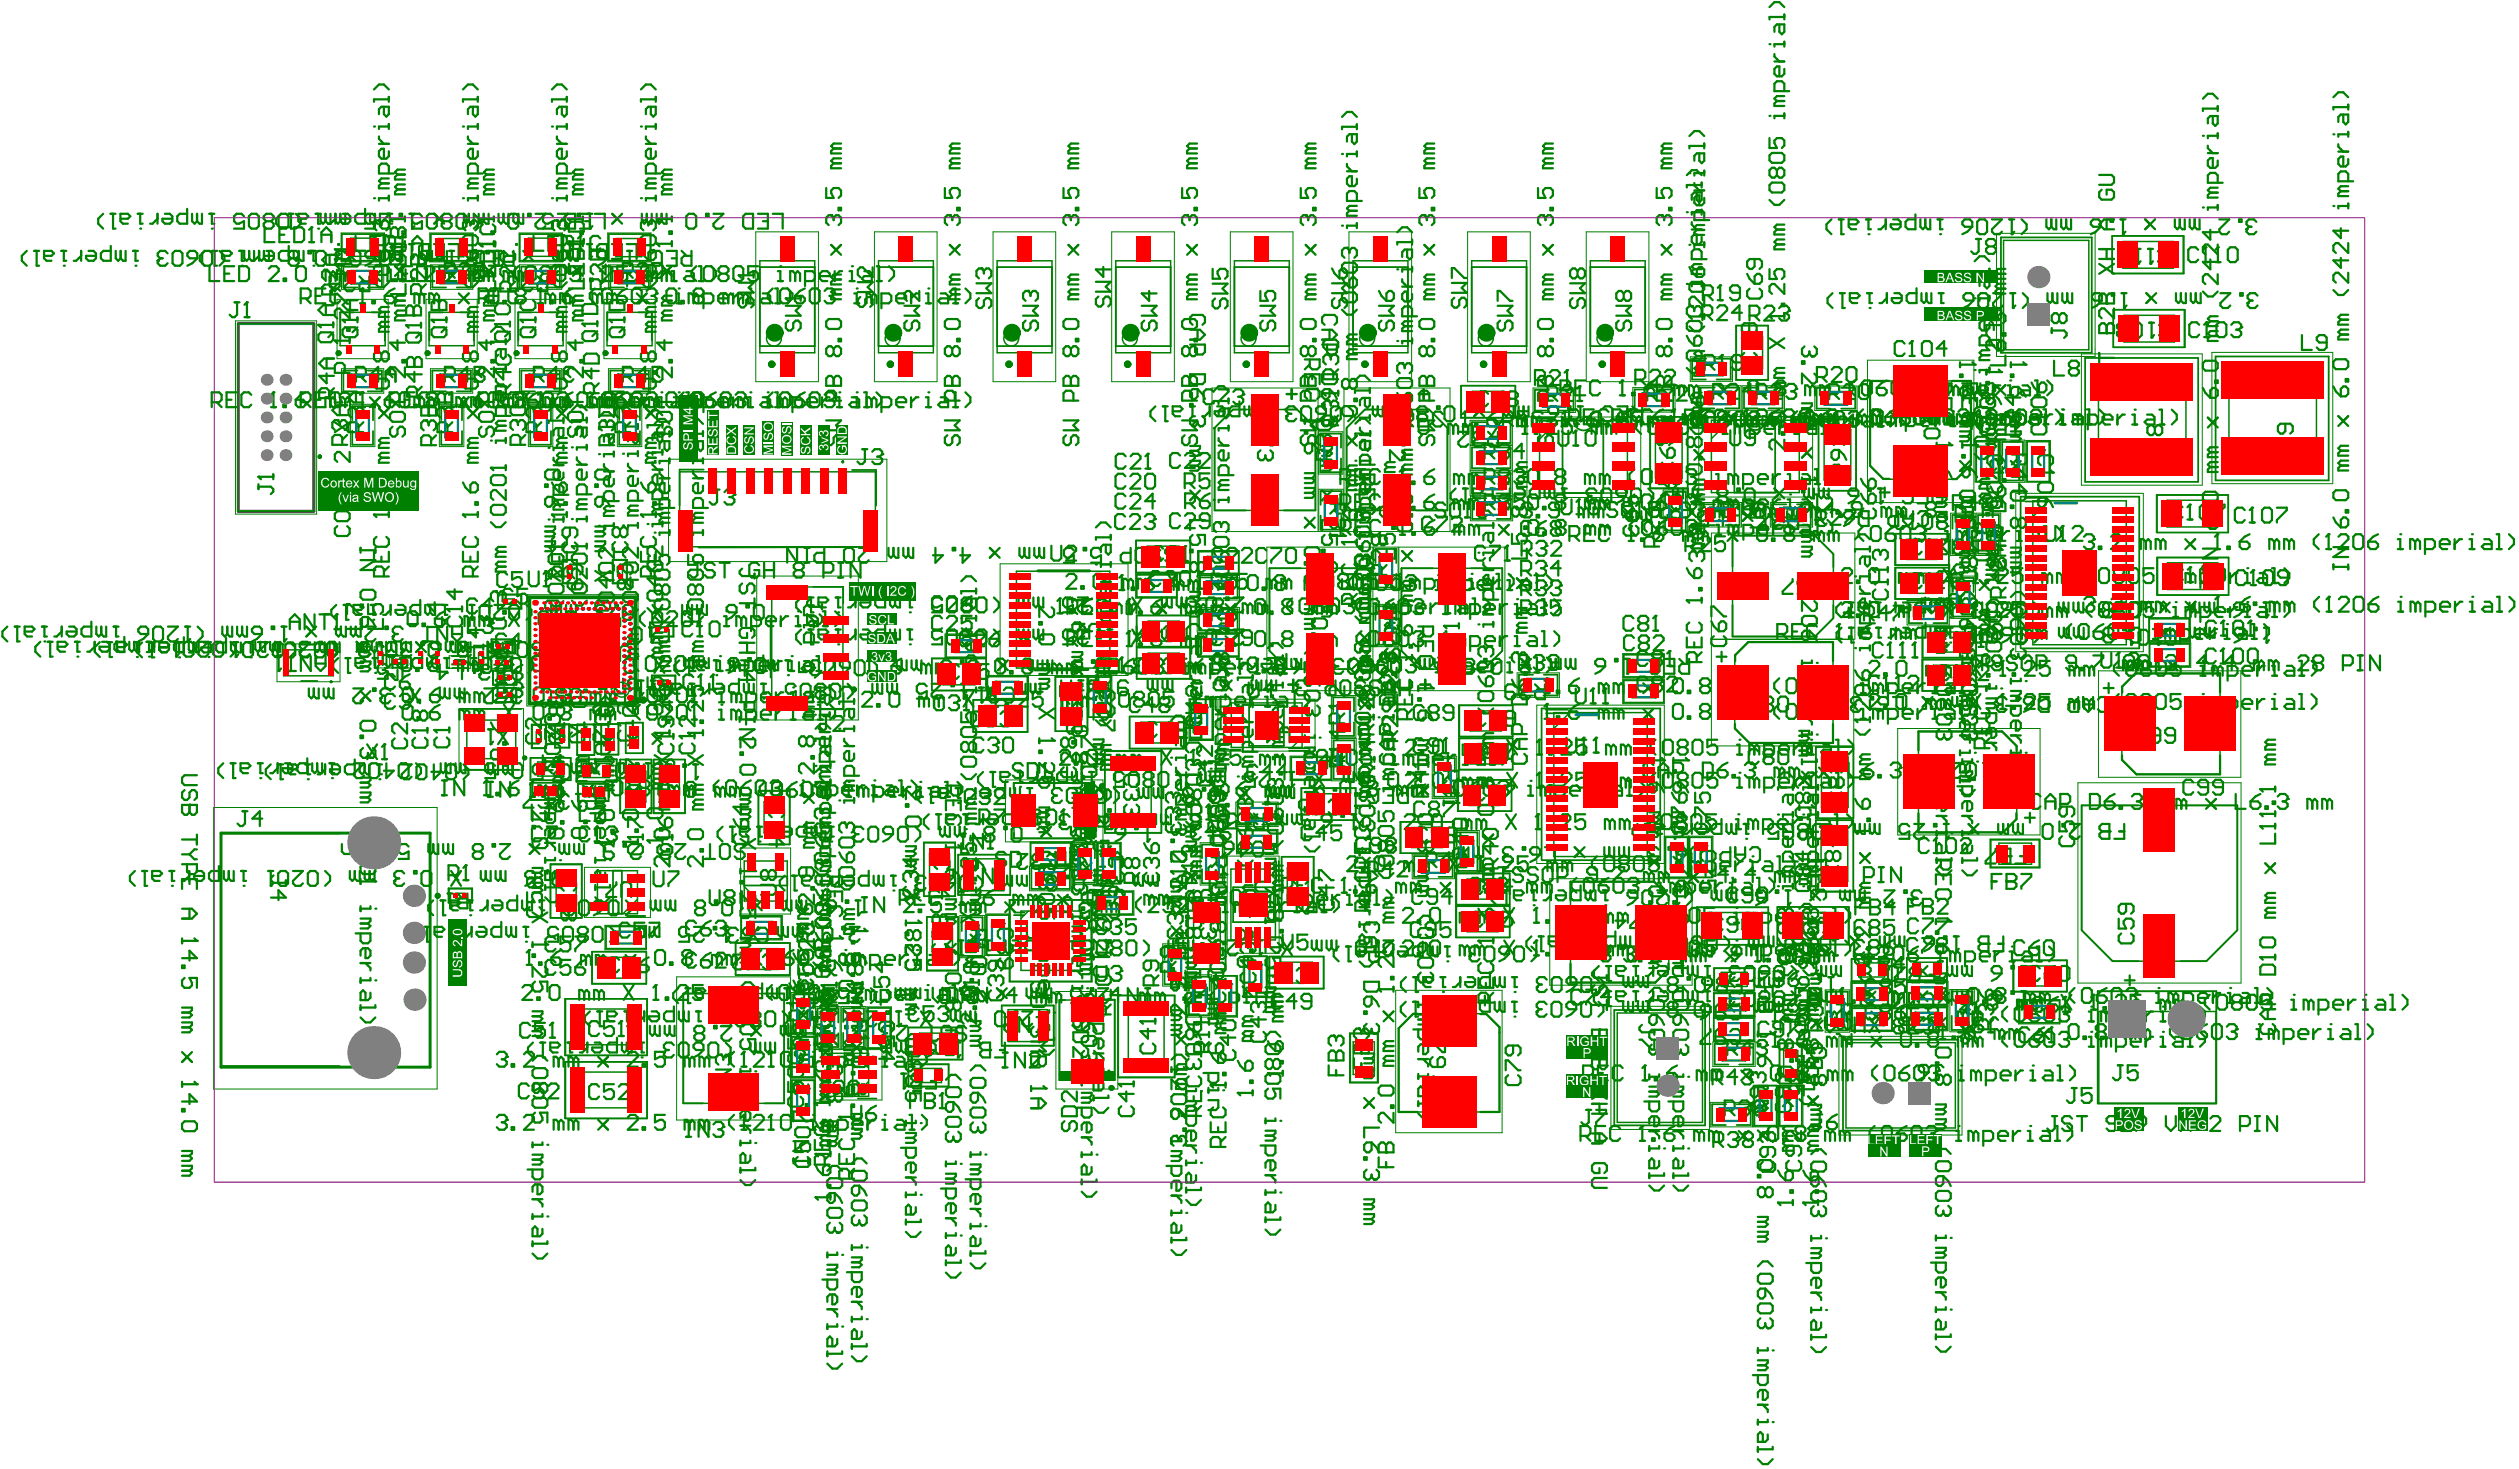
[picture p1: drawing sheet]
<svg xmlns="http://www.w3.org/2000/svg" width="565mm" height="329mm" viewBox="0 0 565 329" stroke-linecap="round" stroke-linejoin="round" font-family="sans-serif">
<g fill="none" stroke="#008000" stroke-width=".22">
<path d="M76.5 52.3h9.8v6.4h-9.8zM76.6 59.4h9.5v5.5h-9.5zM96.4 52.3h9.7v6.4h-9.7zM96.6 59.4h9.5v5.5h-9.5zM116.5 52.3h9.7v6.4h-9.7zM116.5 59.4h9.5v5.5h-9.5zM136.3 52.3h9.8v6.4h-9.8zM136.5 59.4h9.5v5.5h-9.5zM169.6 52h14v33.6h-14zM196.2 52h14v33.6h-14zM222.8 52h14.1v33.6h-14.1zM249.4 52h14.1v33.6h-14.1z"/>
<path d="M276 52h14.1v33.6h-14.1zM302.6 52h14.1v33.6h-14.1zM329.3 52h14v33.6h-14zM355.9 52h14v33.6h-14zM447.9 52.3h22.1v27.7h-22.1zM473.9 52.9h16.1v8.5h-16.1zM52.8 72h18.2v43.3h-18.2zM75.6 67.1h11.5v13.4h-11.5zM95.6 67.1h11.5v13.4h-11.5zM115.5 67.1h11.5v13.4h-11.5zM135.5 67.1h11.5v13.4h-11.5zM389.4 73h7.4v12.3h-7.4z"/>
<path d="M467 79.4h27.1v29.4h-27.1zM474.1 69.5h16.2v8.5h-16.2zM496.3 79h27.1v29.5h-27.1zM76.6 82.7h9.5v5.5h-9.5zM78.6 90.7h5.5v9.5h-5.5zM96.6 82.7h9.5v5.5h-9.5zM98.6 90.7h5.5v9.5h-5.5zM116.5 82.7h9.5v5.5h-9.5zM118.5 90.7h5.5v9.5h-5.5zM136.5 82.7h9.5v5.5h-9.5zM138.5 90.7h5.5v9.5h-5.5zM271.9 87h23.8v32.2h-23.8z"/>
<path d="M295.8 96.8h5.5v9.5h-5.5zM301.5 87h23.8v32.2h-23.8zM327.7 86.4h12.3v7.4h-12.3zM329.8 94.3h9.5v5.5h-9.5zM329.8 99.9h9.5v5.5h-9.5zM342.6 93.5h25.5v18.1h-25.5zM344 87h9.4v5.5h-9.4zM366.3 86.9h9.5v5.5h-9.5zM370.2 93.5h8.4v16.2h-8.4zM379.2 80h9.5v5.5h-9.5zM381.1 86.5h9.5v5.5h-9.5zM381.1 93.4h25.6v18.1h-25.6z"/>
<path d="M390.9 86.5h9.4v5.5h-9.4zM407.2 86.6h9.4v5.5h-9.4zM408 93.9h8.5v16.2h-8.5zM419 80.8h23.9v31.9h-23.9zM443.1 98.8h5.5v9.3h-5.5zM448.8 98.7h5.5v9.5h-5.5zM454.5 98.8h5.5v9.3h-5.5zM150 103h49v23h-49zM295.9 109.7h5.5v9.5h-5.5zM329.8 105.6h9.5v5.5h-9.5zM329.9 111.3h9.5v5.5h-9.5zM373.1 109.9h5.5v9.5h-5.5z"/>
<path d="M381.2 112.7h9.5v5.5h-9.5zM384 119.6h32.1v23.8h-32.1zM397.2 112.7h9.5v5.5h-9.5zM425.1 119.7h12.1v7.1h-12.1zM437.6 115.1h5.5v9.5h-5.5zM443.4 115.1h5.5v9.5h-5.5zM452.2 110.7h28.7v35.5h-28.7zM483.8 111h16.1v8.4h-16.1zM111.8 133.5h5v2.9h-5zM118.2 133.4h25v25h-25zM126.4 125.7h2.9v5h-2.9zM137.6 125.7h2.9v5h-2.9z"/>
<path d="M146 139.7h5v2.9h-5zM169.8 129.2h22.8v32.3h-22.8zM254.8 128.7h9.3v5.5h-9.3zM254.8 121.2h12.3v7.3h-12.3zM255 138h12.2v14.3h-12.2zM268.6 136.3h9.5v5.5h-9.5zM268.6 129.1h9.5v5.5h-9.5zM268.7 123.5h9.3v5.5h-9.3zM284.2 122.7h23.8v32.2h-23.8zM308.2 135.6h5.5v9.4h-5.5zM308.2 122.7h5.5v9.5h-5.5zM313.8 122.7h23.8v32.2h-23.8z"/>
<path d="M425.1 127.3h12.1v7.1h-12.1zM427.9 134.7h9.4v5.5h-9.4zM437.7 129.2h5.5v9.5h-5.5zM482.1 138.5h9.3v5.5h-9.3zM483.9 125h16.1v8.5h-16.1zM62.1 144.4h14.2v8.5h-14.2zM83.9 145.1h2.9v4.7h-2.9zM87.4 147h4.8v2.8h-4.8zM100.8 147.1h4.7v2.8h-4.7zM103 158.9h14.5v13.8h-14.5zM106.5 145h2.9v5h-2.9zM110.2 147.2h4.8v2.8h-4.8z"/>
<path d="M110.4 143.5h5v3h-5zM110.7 154.4h5v3h-5zM110.7 150.6h5v2.9h-5zM146.4 151.7h5v2.9h-5zM218.3 156.9h12.3v7.3h-12.3zM221.3 147.6h-12.3v7.3h12.3v-12.7h-9.3v5.5h9.3M230.8 151.5v5.5h-9.4v-5.5h31.7v-25h-28.7v25M236.7 151.8h7.3v12.3h-7.3zM244 151.6h5.5v9.3h-5.5zM255 145.1h12.2M266.8 156.8h5.4v9.3h-5.4zM268.7 141.9h9.3v5.5h-9.3z"/>
<path d="M273.2 156.8h21.8v11.7h-21.8zM298.7 156h5.5v9.5h-5.5zM327.2 158.1h12.2v7.2h-12.2zM340.4 150.9h9.5v5.5h-9.5zM364.1 146.6h9.3v5.5h-9.3zM364.1 152.4h9.3v5.4h-9.3zM384 143.4h31.9v23.9h-31.9zM431.2 147.9h12.1v7.1h-12.1zM431.2 140.4h12.1v7.2h-12.1zM470.8 150.5h31.9v23.8h-31.9zM482.2 144.2h9.3v5.5h-9.3zM119 169.9h9.1v5.2h-9.1z"/>
<path d="M119 175.5h6.9v4h-6.9zM119.5 162.7h2.9v5h-2.9zM124.7 162.6h2.9v5h-2.9zM129.3 170.3h9.1v5.1h-9.1zM129.4 162.4h4v7h-4zM129.6 175.8h7v3.9h-7zM134.8 162.3h4v7h-4zM139.1 170.4h7.1v12.1h-7.1zM140.3 162h4v7h-4zM146.6 170.4h7.1v12.1h-7.1zM170.1 177.3h7.1v12.1h-7.1zM225.6 174.9h21.9v13.9h-21.9z"/>
<path d="M247.8 168.3h12.8v18.6h-12.8zM253.4 160.7h12.3v7.3h-12.3zM277.3 179.9h9.4v5.5h-9.4zM289.4 169.6h9.4v5.5h-9.4zM291.9 176.7h12.3v7.3h-12.3zM298.8 165.7h5.5v9.4h-5.5zM321.3 169.6h5.5v9.5h-5.5zM327 174.8h12.1v7.2h-12.1zM327.2 165.5h12.2v7.2h-12.2zM407.4 167.4h8.5v16.1h-8.5zM425.8 163.4h31.9v23.9h-31.9zM466.2 175.6h36.6v44.9h-36.6z"/>
<path d="M47.9 181.1h50.2v63.2h-50.2zM100.8 199.4h5v2.9h-5zM123.4 193.7h7.2v12.2h-7.2zM131.1 194.5h14.8v11.3h-14.8zM166.2 190.2h11.2v14.8h-11.2zM207.2 188.9h7.2v12.1h-7.2zM214.9 191.6h11.8v9.2h-11.8zM231.1 194.3v-5.5h9.4v11h-9.5v-5.5h9.5M245.1 199.8h9.3v5.5h-9.3zM246.1 188.9v9.5h-5.5v-9.5h11v9.4h-5.5M269.3 189h5.4v9.5h-5.4zM275.3 192h11.7v21.8h-11.7z"/>
<path d="M277.4 186h9.3v5.5h-9.3zM287.5 192.1h7.3v12.3h-7.3zM314.1 184.3h12.1v7.1h-12.1zM316.8 191.6h9.5v5.5h-9.5zM326.4 186.3h5.5v9.5h-5.5zM326.6 195.8h12.1v7.2h-12.1zM347.7 197.1h31.9v23.9h-31.9zM373.4 187.5h10.9v9.4h-10.9v-38.7h-28.6v35.5h28.6M378.8 187.5v9.4M378.9 187.5v9.4M407.3 184h8.5v16.1h-8.5zM446.5 188.2h11.2v6.5h-11.2z"/>
<path d="M132.8 213.4h12.3v7.3h-12.3zM135.7 207.5h9.3v5.5h-9.3zM151.8 219.1h25.5v32.1h-25.5zM165 211.4h12.3v7.4h-12.3zM166.2 205.3h9.3v5.5h-9.3zM207.9 205.7h7.1v12.1h-7.1zM215.4 205.3h5.4v9.5h-5.4zM221.1 205h5.5v9.3h-5.5zM226.4 201.8h18.6v18.4h-18.6zM260.9 211.7h5.4v9.5h-5.4zM266.3 218.7h5.5v9.4h-5.5zM266.5 201.2h8.5v16.2h-8.5z"/>
<path d="M272.2 218.8h5.5v9.3h-5.5zM278.9 214.4h5.5v9.3h-5.5zM284.7 214.5h12.3v7.3h-12.3zM326.6 203.2h12.1v7.1h-12.1zM380.6 203.4h16.1v8.5h-16.1zM384.5 217.1h9.2v5.2h-9.2zM398.8 203.4h16.1v8.5h-16.1zM415.4 215h9.1v5.1h-9.1zM427.7 214.8h9.2v5.2h-9.2zM451.6 215.3h12.1v7.2h-12.1zM126.7 224h18.5v12.8h-18.5zM126.7 238.1h18.5v12.8h-18.5z"/>
<path d="M182.9 235.4h15v11.3h-15M183 225.8h5.5v9.5h-5.5v-12.7h-5.5v9.5h5.5M188.8 225.8h5.4v9.4h-5.4zM194.5 225.8h5.5v9.4h-5.5zM203.7 230.4h12.3v7.3h-12.3zM203.7 238.7h9.2v5.1h-9.2zM224.7 225.5h11.8v9.1h-11.8zM236.9 222.4h13.9v21.9h-13.9zM250.8 223.2h12.8v18.6h-12.8M302.8 231.7h6.5v11.2h-6.5zM313.1 222.1h23.9v32h-23.9zM361.4 225.7h22.1v27.6h-22.1z"/>
<path d="M384.3 233.7h9.5v5.5h-9.5zM384.5 228h9.3v-5.4h-9.3l-.1 11h9.3v-5.5h-9.3M399.2 234h5.1v9.1h-5.1zM409.5 222h5.5v9.5h-5.5zM412.6 232.5h27.6v22.1h-27.6zM415.2 220.2h9.3v5.5h-9.3zM415.2 225.9h9.3v5.5h-9.3zM427.7 220.1h9.4v5.5h-9.4zM427.7 225.7h9.4v5.5h-9.4zM437.5 221.9h5.5v9.5h-5.5zM452.8 224.2h9.4v5.5h-9.4zM470.6 222.4h26.6v25.1h-26.5z"/>
<path d="M182.9 241.8h-5.5v-9.3h5.5v19.1h-5.5v-9.4h5.5M383.7 247.3h9.5v5.5h-9.5zM393.4 243.4h5.4v9.4h-5.4zM399 243.4h5.5v9.4h-5.5z"/>
</g>
<g fill="none" stroke="#008000" stroke-width=".33">
<path d="M78.6 53.4h5.8v4.1h-5.8zM98.2 53.5h5.9v4.1h-5.9zM118.5 53.4h5.9v4.1h-5.9zM138.2 53.5h5.8v4.1h-5.8zM170.5 58.5h12.3v20.6h-12.3zM197.1 58.5h12.3v20.6h-12.3zM223.7 58.5h12.3v20.6h-12.3zM250.3 58.5h12.3v20.6h-12.3zM276.9 58.5h12.4v20.6h-12.4zM303.6 58.5h12.3v20.6h-12.3zM330.2 58.5h12.3v20.6h-12.3zM356.8 58.5h12.3v20.6h-12.3z"/>
<path d="M449.5 53.9h19.1v24.6h-19.1zM476.3 54.2h11.3v6h-11.3zM53.4 72.6h17v42.1h-17zM76.3 70.1h10.1v7.4h-10.1zM78.7 60.7h5.4v3h-5.4zM96.3 70.1h10.1v7.4h-10.1zM98.6 60.7h5.4v2.9h-5.4zM116.2 70.1h10.1v7.4h-10.1zM118.6 60.7h5.4v3h-5.4zM136.2 70.1h10.1v7.4h-10.1zM138.5 60.7h5.4v2.9h-5.4zM390.8 75.5h4.6v7.2h-4.6z"/>
<path d="M476.5 70.7h11.3v6h-11.3zM78.6 84h5.4v2.9h-5.4zM79.9 92.8h2.9v5.4h-2.9zM98.6 84h5.4v2.9h-5.4zM99.8 92.8h2.9v5.4h-2.9zM118.5 84h5.4v2.9h-5.4zM119.8 92.8h2.9v5.4h-2.9zM138.5 84h5.4v2.9h-5.4zM139.7 92.8h3v5.4h-3zM276.6 91.9h14.4l4.1 4.1v18.5h-22.6v-18.5zM297 98.9h3v5.4h-3zM306.2 91.9h14.4l4.1 4.1v18.5h-22.6v-18.5z"/>
<path d="M330.3 87.8h7.2v4.6h-7.2zM331.9 95.6h5.4v2.9h-5.4zM345.4 94.4h19.7v16.2h-19.7zM345.9 88.3h5.5v2.9h-5.5zM349.6 94.3l-4.2 4.2M368.3 88.2h5.4v2.9h-5.4zM371.4 95.9h6v11.3h-6zM381.2 81.3h5.4v2.9h-5.4zM383.1 87.8h5.4v2.9h-5.4zM384 94.3h19.7v16.2h-19.7zM388.2 94.2l-4.2 4.2M392.9 87.8h5.4v2.9h-5.4z"/>
<path d="M409.2 87.8h5.4v2.9h-5.4zM409.2 96.3h6v11.4h-6zM419.6 85.4h22.6v18.8l-3.3 3.3h-16.3l-3-3zM470.8 84.7h19.6v19h-19.6zM500.1 84.4h19.6v19h-19.6zM152.5 105.8h43.9v16.8h-43.9zM297.2 111.7h2.9v5.4h-2.9zM331.8 101.2h5.4v2.9h-5.4zM331.8 106.9h5.4v2.9h-5.4zM331.9 112.6h5.4v2.9h-5.4zM374.4 112h2.9v5.4h-2.9zM383.2 114h5.4v2.9h-5.4z"/>
<path d="M399.3 114h5.4v3h-5.4zM439 117.1h2.9v5.4h-2.9zM444.5 100.9h2.7v5.3h-2.7zM444.7 117.1h2.9v5.4h-2.9zM450.1 100.7h2.9v5.4h-2.9zM455.9 100.9h2.7v5.3h-2.7zM456.1 112.3h20.9v32.3h-20.9zM459.6 112.4l-3.5 3.5M486.2 112.2h11.3v6h-11.3zM113.3 134.3h2.1v1.1h-2.1zM119 134.2h23.3v23.3h-23.3zM127.3 127.2h1.1v2.1h-1.1z"/>
<path d="M138.6 127.2h1.1v2.1h-1.1zM173.1 131.7h16v27.3h-16zM228 128.1h21v21.7h-21zM256.9 130.1h5.2v2.7h-5.2zM257.4 122.5h7.1v4.7h-7.1zM257.6 139.3h7v4.5h-7zM270.6 130.3h5.4v3h-5.4zM270.6 137.5h5.4v2.9h-5.4zM270.8 124.9h5.2v2.6h-5.2zM284.8 127.5h22.6v18.5l-4.1 4.1h-14.4l-4.1-4.1zM309.4 124.8h2.9v5.4h-2.9zM309.5 137.6h2.9v5.4h-2.9z"/>
<path d="M314.4 127.5h22.6v18.5l-4.1 4.1h-14.4l-4.1-4.1zM388.7 120.1h18.5l4.1 4.2v14.4l-4.1 4.1h-18.5zM427.7 128.6h7v4.5h-7zM427.7 121h7v4.5h-7zM429.9 135.9h5.4v2.9h-5.4zM439 131.3h2.9v5.4h-2.9zM484.1 139.9h5.2v2.7h-5.2zM486.3 126.2h11.3v6h-11.3zM63.6 145.8h11.2v5.8h-11.2zM84.8 146.4h1.1v2.1h-1.1zM88.7 147.9h2.1v1.1h-2.1zM102.1 148h2v1.1h-2z"/>
<path d="M107.4 146.4h1.1v2.1h-1.1zM111.5 148h2.1v1.1h-2.1zM111.9 144.4h2.1v1.1h-2.1zM112.2 155.3h2.1v1.1h-2.1zM112.2 151.4h2.1v1.1h-2.1zM128.4 145.9h3.3M130 144.2v3.3M147.4 140.7h2.1v1.1h-2.1zM147.8 152.6h2.1v1.1h-2.1zM211.6 149h7.1v4.6h-7.1zM214.1 143.6h5.3v2.7h-5.3zM220.9 158.3h7.1v4.6h-7.1z"/>
<path d="M223.4 152.9h5.2v2.7h-5.2zM238 154.3h4.7v7.2h-4.7zM245.4 153.7h2.6v5.3h-2.6zM249 146.1l-3.7 3.7M257.6 146.5h7v4.5h-7zM268.2 158.7h2.6v5.3h-2.6zM270.8 143.4h5.2v2.6h-5.2zM276.2 157.7h15.9v9.9h-15.9zM300 158.1h2.9v5.4h-2.9zM329.8 159.5h7v4.5h-7zM342.5 152.3h5.4v2.9h-5.4zM348.6 159.8h21v32.3h-21z"/>
<path d="M352.1 159.9l-3.4 3.5M366.2 148h5.2v2.7h-5.2zM366.2 153.8h5.2v2.6h-5.2zM392.2 144h19v22.6h-18.7l-3.3-3.2v-16.4zM433.8 149.2h6.9v4.5h-6.9zM433.8 141.8h7v4.5h-7zM479.1 151.1h19v22.6h-18.8l-3.3-3.3v-16.3zM484.1 145.6h5.3v2.7h-5.3zM104.7 161.5h11v8.7h-11zM120.3 164.1h1.1v2.1h-1.1zM120.6 170.9h5.8v3.2h-5.8zM120.7 176.6h3.5v1.8h-3.5z"/>
<path d="M125.5 164h1.1v2.1h-1.1zM130.5 164.2h1.8v3.5h-1.8zM130.9 171.2h5.9v3.2h-5.9zM131.4 176.8h3.4v1.9h-3.4zM135.9 164.1h1.8v3.5h-1.8zM140.4 172.9h4.5v7h-4.5zM141.4 163.8h1.8v3.5h-1.8zM147.9 172.9h4.5v7h-4.5zM171.4 179.8h4.5v7h-4.5zM227.5 175.7h18v12.3h-18zM250.2 172.2h8.1v10.5h-8.1zM255.9 162h7.2v4.6h-7.2z"/>
<path d="M291.6 171h5.2v2.7h-5.2zM292 165.5l-2.1 2.1M294.5 178h7.1v4.7h-7.1zM300 167.7h2.9v5.4h-2.9zM322.7 171.6h2.9v5.4h-2.9zM329.6 176.2h6.9v4.5h-6.9zM329.8 166.9h7v4.5h-7zM408.7 169.8h5.9v11.3h-5.9zM430.4 164.1h18.8l3.3 3.3v16.3l-3.1 3h-19zM124.8 196.3h4.5v7h-4.5zM134 195.3h9v9.7h-9zM167 193.1h9.6v9h-9.6z"/>
<path d="M167 198.9l3.1 3.1M208.5 191.4h4.5v7h-4.5zM216.4 192.6h8.8v7.2h-8.8zM233 195.6h5.4v2.9h-5.4zM233.1 190.2h5.2v2.7h-5.2zM241.8 191h2.9v5.4h-2.9zM247.5 191.1h2.6v5.2h-2.6zM270.6 191h2.9v5.4h-2.9zM276.2 194.9h9.9v15.9h-9.9zM279.3 181.2h5.5v3h-5.5zM279.4 187.4h5.2v2.7h-5.2zM284 195l2.1 2.2"/>
<path d="M288.8 194.7h4.7v7.1h-4.7zM316.7 185.6h7v4.5h-7zM318.8 192.9h5.4v2.9h-5.4zM327.6 188.4h3v5.4h-3zM329.1 197.2h7v4.5h-7zM352.4 197.8h18.7l3.3 3.2v16.4l-3 3h-19zM374.8 189.7h2.7v5.2h-2.7zM380.2 189.7h2.7v5.2h-2.7zM408.6 186.4h6v11.3h-6zM448.5 189.1h7.3v4.8h-7.3zM467 180.7h35v27.9l-7 7h-21l-7-7zM102.2 200.4h2.1v1.1h-2.1z"/>
<path d="M135.3 214.7h7.2v4.7h-7.2zM137.8 209h5.3v2.6h-5.3zM142.9 201.8l-3.1 3.2M167.6 212.8h7.1v4.6h-7.1zM168.2 206.8h5.2v2.6h-5.2zM209.2 208.2h4.5v7h-4.5zM216.7 207.3h2.9v5.4h-2.9zM222.6 207.1h2.6v5.3h-2.6zM229.1 204.3h13.3v13.4h-13.3zM230.7 204.3l-1.6 1.7M247 201.2h5.3v2.7h-5.3zM262.1 213.8h2.9v5.4h-2.9z"/>
<path d="M267.8 203.6h6v11.4h-6zM280.3 216.4h2.7v5.2h-2.7zM287.3 215.8h7.2v4.7h-7.2zM329.1 204.5h7v4.5h-7zM383 204.7h11.3v6h-11.3zM386.2 218.1h5.8v3.2h-5.8zM401.2 204.7h11.3v6h-11.3zM417 216h5.8v3.1h-5.8zM429.4 215.8h5.8v3.2h-5.8zM454.2 216.7h7v4.5h-7zM130.6 226.3h10.5v8h-10.5zM153.3 222.9h22.6v24.6h-22.6z"/>
<path d="M178.8 224.7h2.9v5.4h-2.9zM178.8 234.5h2.7v5.2h-2.7zM184.2 227.9h3v5.4h-3zM185.9 236.3h9v9.6h-9zM190.1 227.7h2.9v5.5h-2.9zM195.9 228h2.7v5.2h-2.7zM205.4 239.6h5.8v3.2h-5.8zM206.3 231.7h7.1v4.7h-7.1zM226.2 226.5h8.8v7.1h-8.8zM237.7 224.3h12.3v18h-12.3zM253.1 227.4h8.1v10.5h-8.1zM267.6 220.7h2.9v5.4h-2.9z"/>
<path d="M273.6 220.8h2.6v5.2h-2.6zM303.6 233.7h4.7v7.3h-4.7zM317.1 227.4h16.3l3 3v19h-22.6v-18.7zM362.8 227.2h19.2v24.6h-19.2zM386.3 235h5.4v2.9h-5.4zM386.4 229.5h5.2v2.7h-5.2zM386.4 224h5.3v2.6h-5.3zM400.2 235.6h3.1v5.8h-3.1zM410.8 224h2.9v5.4h-2.9zM414.2 233.9h24.5v19.1h-24.5zM417.4 221.7h5.2v2.6h-5.2zM417.4 227.3h5.2v2.7h-5.2z"/>
<path d="M429.7 221.5h5.2v2.6h-5.2zM429.7 227.1h5.2v2.7h-5.2zM438.8 223.9h2.9v5.5h-2.9zM455 225.6h5.2v2.7h-5.2zM470.9 226.9h26.3v20.6h-26.3zM130.6 240.5h10.5v8h-10.5zM178.8 244.2h2.7v5.2h-2.7zM194.8 242.7l-3.2 3.1M385.7 248.5h5.4v2.9h-5.4zM394.8 245.4h2.6v5.2h-2.6zM400.4 245.4h2.7v5.2h-2.7z"/>
</g>
<path d="M53.5 72.6h16.9v42.1h-16.9z" fill="none" stroke="#800080" stroke-width=".67"/>
<path d="M245.9 150.7h4.9M49.6 186.9h46.9v52.5h-46.9z" fill="none" stroke="#008000" stroke-width=".67"/>
<path d="M343.7 93.6h5M382.2 93.5h5.1M454.3 111.7h4.9M346.8 159.2h4.9M289.2 168.4h4.7M166.2 199.8v4M286.9 193.2v4.6M140.7 205.7h4M227.6 204.7h2.2" fill="none" stroke="#008000" stroke-width=".4"/>
<g fill="#008000">
<path d="M243.4 175.7h2.1v12.3h-2.1z" fill-rule="evenodd"/>
<path d="M237.7 240.2h12.3v2.1h-12.3z" fill-rule="evenodd"/>
</g>
<path d="M380.1 123.7h-.5l-.6 .5v1.1l.6 .6" fill="none" stroke="#008000" stroke-width=".5"/>
<circle cx="380.1" cy="123.7" r=".25" fill="#008000"/>
<g fill="none" stroke="#008000" stroke-width=".5">
<path d="M379 95.9h3.4M382.4 95.4v1.1M380.1 100.9l2.3 2.2M380.7 112l-.6 .6v.5h2.3M380.7 108.7l-.6 .5v.6h2.3M380.7 112h1.7M380.7 108.7h1.7M382.4 117.6v2.2l-2.3-2.2h-.5l-.6 .5v1.1l.6 .6M382.4 110.9h-1.7l-.6 .6 .6 .5M382.4 107.6h-1.7l-.6 .5 .6 .6M382.4 100.9l-2.3 2.2M380.1 123.7l.6 .5"/>
<path d="M380.7 124.2v.6M380.7 124.2l.5-.5h.6l.6 .5v1.1l-.6 .6M381.8 122h.6v.6h-.6z"/>
</g>
<circle cx="379" cy="95.9" r=".25" fill="#008000"/>
<g fill="none" stroke="#008000" stroke-width=".5">
<path d="M379 73.2l1.1 1.1h1.1l1.2-1.1M379 71h3.4M380.7 79.9l-.6 .5v.6h2.3M380.7 79.9h1.7M382.4 70.4v1.1M382.4 78.8h-1.7l-.6 .5 .6 .6M379 95.9l.6 .6M379 88.7l.6 1.1 1.1 1.2M380.7 83.2l-.6 .5v.6h2.3M380.7 83.2h1.7M381.2 88.7h.6l.6 .6v1.1l-.6 .6h-1.1v-1.7zM381.8 93.2h.6v.5h-.6z"/>
<path d="M382.4 82.1h-1.7l-.6 .5 .6 .6"/>
</g>
<circle cx="379" cy="71" r=".25" fill="#008000"/>
<path d="M379 59.9l.6 1.1 1.1 1.1M381.2 59.9h.6l.6 .6v1.1l-.6 .5h-1.1v-1.6zM382.4 54.4v1.1M382.4 54.9h-2.3v.6M379 71l.6 .5M379.6 63.2h2.2l.6 .6v1.1l-.6 .5h-2.2l-.6-.5v-1.1zM382.4 66.6v2.2l-2.3-2.2h-.5l-.6 .5v1.1l.6 .6" fill="none" stroke="#008000" stroke-width=".5"/>
<circle cx="379" cy="54.9" r=".25" fill="#008000"/>
<path d="M382.4 38.8h-2.3v.6M382.4 38.3v1.1M380.1 41v.6l1.1 1.1M380.1 42.7h2.3M380.7 51.6l-.6 .5v.6h2.3M380.7 51.6h1.7M382.4 44.4v1.1l-.6 .5h-1.1l-.6-.5v-1.1l.6-.6h.5v2.2M382.4 49.4v-1.7l-.6-.6h-1.1l-.6 .6v1.7h3.4M382.4 50.5h-1.7l-.6 .5 .6 .6" fill="none" stroke="#008000" stroke-width=".5"/>
<circle cx="379" cy="38.8" r=".25" fill="#008000"/>
<g fill="none" stroke="#008000" stroke-width=".5">
<path d="M379 30.5l1.1-1.1h1.1l1.2 1.1M381.2 34.4v1.7l.6 .5 .6-.5v-1.7h-1.7l-.6 .6v1.1M382.4 32.2v1.1M382.4 32.7h-3.4v.6M495.9 51.5v2.2l-1.7-1.6h3.4M495.9 58.2v2.2l-1.7-1.7h3.4M497.6 54.9v2.2l-2.3-2.2h-.5l-.6 .5v1.1l.6 .6M497.6 46v1.1M497.6 46.5h-2.3v.6M494.2 65.4l1.1 1.1h1.1l1.2-1.1M495.9 72l-.6 .6v.6h2.3M495.9 75.4l-.6 .5v.6h2.3"/>
<path d="M495.9 75.4h1.7M495.9 72h1.7M497.6 61.5v2.2l-2.3-2.2h-.5l-.6 .6v1.1l.6 .5M497.6 74.3h-1.7l-.6 .5 .6 .6M497.6 70.9h-1.7l-.6 .6 .6 .5M372.4 97.1v2.2h1.7l-.6-1.1v-.5l.6-.6h1.1l.5 .6v1.1l-.5 .5M483.4 95.9l.6-.5h.6l.5 .5v1.1l-.5 .6h-.6l-.6-.6M483.4 95.9l-.5-.5h-.6l-.5 .5v1.1l.5 .6h.6l.5-.6M483.4 95.9v1.1M485.1 98.7v2.2h-3.3M494.2 87l.6 1.1 1.1 1.1M494.8 80.9h2.2l.6 .6v1.1l-.6 .5h-2.2l-.6-.5v-1.1z"/>
<path d="M495.3 93.7l2.3 2.2M496.4 87h.6l.6 .6v1.1l-.6 .5h-1.1v-1.6zM497 85.4h.6v.5h-.6zM497.6 93.7l-2.3 2.2M372.4 100.5l.6 1.1 1.1 1.1M373 103.8l-.6 .5v1.1l.6 .6h2.2l.5-.6v-1.1l-.5-.5M374.6 100.5h.6l.5 .5v1.1l-.5 .6h-1.1v-1.7zM494.2 116.4l.6 1.1 1.1 1.1M494.8 110.3h2.2l.6 .6v1.1l-.6 .5h-2.2l-.6-.5v-1.1zM495.9 104.8l-.6 .5v.6h2.3M495.9 101.4l-.6 .6v.5h2.3M495.9 104.8h1.7"/>
<path d="M495.9 101.4h1.7M496.4 116.4h.6l.6 .6v1.1l-.6 .5h-1.1v-1.6zM497 114.7h.6v.6h-.6zM497.6 103.6h-1.7l-.6 .6 .6 .6M497.6 100.3h-1.7l-.6 .6 .6 .5M494.2 126.9v1.1M494.2 127.5h3.4M494.2 123.1h3.4l-3.4 2.2h3.4M497.6 126.9v1.1"/>
</g>
<circle cx="494.2" cy="46.5" r=".25" fill="#008000"/>
<path d="M495.3 32.7v.5l1.1 1.1M495.3 34.3h2.3M497.6 30.5h-2.3v.5M497.6 36v1.1l-.6 .6h-1.1l-.6-.6v-1.1l.6-.5h.5v2.2M497.6 29.9v1.1M495.9 43.2l-.6 .6v.5h2.3M495.9 43.2h1.7M497.6 41v-1.7l-.6-.5h-1.1l-.6 .5v1.7h3.4M497.6 42.1h-1.7l-.6 .6 .6 .5" fill="none" stroke="#008000" stroke-width=".5"/>
<circle cx="494.2" cy="30.5" r=".25" fill="#008000"/>
<g fill="none" stroke="#008000" stroke-width=".5">
<path d="M494.2 22.1l1.1-1.1h1.1l1.2 1.1M496.4 26v1.7l.6 .5 .6-.5v-1.7h-1.7l-.6 .6v1.1M497.6 23.8v1.1M497.6 24.4h-3.4v.5M525.2 51.2v2.2l-1.7-1.6h3.3M525.2 57.8v2.3l-1.7-1.7h3.3M526.8 54.5v2.2l-2.2-2.2h-.5l-.6 .6v1.1l.6 .5M526.8 45.7v1.1M526.8 46.2h-2.2v.6M523.5 65.1l1.1 1.1h1.1l1.1-1.1M525.2 71.7l-.6 .6v.5h2.2M525.2 75l-.6 .6v.5h2.2"/>
<path d="M525.2 75h1.6M525.2 71.7h1.6M526.8 61.2v2.2l-2.2-2.2h-.5l-.6 .5v1.1l.6 .6M526.8 73.9h-1.6l-.6 .6 .6 .5M526.8 70.6h-1.6l-.6 .6 .6 .5M512.7 95v1.7l-.5 .6h-.6l-.5-.6v-1.1l.5-.6h2.2l.6 .6v1.1l-.6 .6M514.4 98.4v2.2h-3.3M523.5 86.7l.6 1.1 1.1 1.1M524.1 80.6h2.2l.5 .5v1.1l-.5 .6h-2.2l-.6-.6v-1.1zM524.6 93.3l2.2 2.3M525.7 86.7h.6l.5 .5v1.1l-.5 .6h-1.1v-1.7zM526.3 85h.5v.6h-.5z"/>
<path d="M526.8 100h-1.6l-.6 .5 .6 .6M526.8 93.3l-2.2 2.3M523.5 116.1l.6 1.1 1.1 1.1M524.1 110h2.2l.5 .5v1.1l-.5 .6h-2.2l-.6-.6v-1.1zM525.2 104.4l-.6 .6v.5h2.2M525.2 101.1l-.6 .6v.5h2.2M525.2 104.4h1.6M525.2 101.1h1.6M525.7 116.1h.6l.5 .5v1.1l-.5 .6h-1.1v-1.7zM526.3 114.4h.5v.6h-.5zM526.8 103.3h-1.6l-.6 .6 .6 .5M523.5 126.6v1.1"/>
<path d="M523.5 127.2h3.3M523.5 122.7h3.3l-3.3 2.2h3.3M526.8 126.6v1.1"/>
</g>
<circle cx="523.5" cy="46.2" r=".25" fill="#008000"/>
<path d="M524.6 32.3v.6l1.1 1.1M524.6 34h2.2M526.8 30.1h-2.2v.6M526.8 35.7v1.1l-.5 .5h-1.1l-.6-.5v-1.1l.6-.6h.5v2.2M526.8 29.6v1.1M525.2 42.9l-.6 .5v.6h2.2M525.2 42.9h1.6M526.8 40.7v-1.7l-.5-.6h-1.1l-.6 .6v1.7h3.3M526.8 41.8h-1.6l-.6 .5 .6 .6" fill="none" stroke="#008000" stroke-width=".5"/>
<circle cx="523.5" cy="30.1" r=".25" fill="#008000"/>
<path d="M523.5 21.8l1.1-1.1h1.1l1.1 1.1M525.7 25.7v1.7l.6 .5 .5-.5v-1.7h-1.6l-.6 .5v1.2M526.8 23.5v1.1M526.8 24h-3.3v.6M91.5 140h2.2M88.1 142.8v.5l.6 .6h1.1l.5-.6M94.8 143.9h2.2M95.9 140.5v3.4M100.3 140.5v3.4l-2.2-3.4v3.4M101.4 140.5v2.3l1.1 1.1 1.1-1.1v-2.3M101.4 142.2h2.2" fill="none" stroke="#008000" stroke-width=".5"/>
<circle cx="88.1" cy="142.8" r=".25" fill="#008000"/>
<g fill="none" stroke="#008000" stroke-width=".5">
<path d="M63.2 140.5h1.1M63.7 140.5v3.4M68.7 140.5l2.2 2.3M70.9 140.5l-2.2 2.3M75.4 140.5v1.7l.5 .6 .6-.6M76.5 140.5v1.7M77.6 140.5v2.3h-.6l-.5-.6M78.7 140.5v1.7l.6 .6 .5-.6M79.8 140.5v1.7M80.9 140.5v2.3h-.5l-.6-.6M82 140.5h2.2l-2.2 2.3v.5l.6 .6h1.1l.5-.6M86.5 140.5h.5v.6h-.5z"/>
<path d="M88.7 142.2l-.6 .6M88.7 142.2h.5M90.3 141.1l-.5-.6h-1.1l-.6 .6v.6l.6 .5"/>
</g>
<circle cx="63.7" cy="143.9" r=".25" fill="#008000"/>
<g fill="none" stroke="#008000" stroke-width=".5">
<path d="M41.6 140.5h1.1M42.1 140.5v3.4M44.3 140.5l1.1 1.2v1.1l-1.1 1.1M49.9 140.5v1.7l.5 .6 .6-.6M51 140.5v1.7M52.1 140.5v2.3h-.6l-.5-.6M53.2 140.5v1.7l.6 .6 .5-.6M54.3 140.5v1.7M55.4 140.5v2.3h-.5l-.6-.6M57.1 140.5h1.1l.5 .6v1.1h-1.6l-.6-.5v-.6zM58.7 142.2l-1.1 1.1-1.1 .6M61 140.5h.5v.6h-.5z"/>
<path d="M64.3 143.3l-.6 .6"/>
</g>
<circle cx="42.1" cy="143.9" r=".25" fill="#008000"/>
<path d="M25.5 140.5h1.1M26 140.5v2.3h.6M31.6 140.5h1.1l.5 .6v1.1h-1.6l-.6-.5v-.6zM33.2 142.2l-1.1 1.1-1.1 .6M34.9 140.5h1.1l.6 .6v2.2l-.6 .6h-1.1l-.5-.6v-2.2zM37.7 140.5h2.2l-2.2 2.3v.5l.5 .6h1.1l.6-.6M42.7 143.3l-.6 .6" fill="none" stroke="#008000" stroke-width=".5"/>
<circle cx="26" cy="143.9" r=".25" fill="#008000"/>
<path d="M20.5 139.4v3.4h-1.7l-.5-.6v-1.1l.5-.6h1.7M9.4 140.5h1.1M10 140.5v2.3h.5M13.8 141.7l-1.1 1.1h-.5M13.8 140.5v2.3M15.5 140.5h1.1l.6 .6v1.1l-.6 .6h-1.1l-.5-.6v-.5h2.2M21.6 140.5v1.7l.6 .6 .5-.6M22.7 140.5v1.7M23.8 140.5v2.3h-.5l-.6-.6" fill="none" stroke="#008000" stroke-width=".5"/>
<circle cx="10" cy="143.9" r=".25" fill="#008000"/>
<path d="M1.6 140.5l-1.1 1.2v1.1l1.1 1.1M3.3 140.5h1.1M3.9 140.5v3.4h.5M5.5 141.7h1.7l.5-.6-.5-.6h-1.7v1.7l.6 .6h1.1M62 147.2h1.1M62.5 147.2v3.3M64.2 150.5h2.2M65.3 147.2v3.3M69.7 147.2v3.3l-2.2-3.3v3.3M70.8 147.2v2.2l1.1 1.1 1.1-1.1v-2.2M70.8 148.8h2.2" fill="none" stroke="#008000" stroke-width=".5"/>
<circle cx="62.5" cy="150.5" r=".25" fill="#008000"/>
<path d="M63.1 149.9l-.6 .6M444.9 171.1h1.2M445.5 171.1v3.4M447.2 171.7l.5-.6h1.1l.6 .6v2.2l-.6 .6h-1.1l-.5-.6" fill="none" stroke="#008000" stroke-width=".5"/>
<circle cx="445.5" cy="174.5" r=".25" fill="#008000"/>
<path d="M448 158.5v.6l.5 .6h1.1l.6-.6M452.4 156.3h.6v.6h-.6zM454.6 156.3h1.1l.6 .6v1.1h-1.7l-.5-.6v-.5zM456.3 158l-1.1 1.1-1.1 .6M458 156.3h1.6v3.4h-1.6l-.6-.6v-2.2zM466.3 156.3v3.4h-1.7l-.5-.6v-1.1l.5-.6h1.7M467.4 156.3v2.2l1.1 1.2 1.1-1.2v-2.2M467.4 158h2.2M470.7 156.9l.6-.6h1.1l.5 .6v2.2l-.5 .6h-1.1l-.6-.6M437.7 171.1h2.3l-2.3 2.3v.5l.6 .6h1.1l.6-.6M441.6 171.1h1.1l.6 .6v2.2l-.6 .6h-1.1l-.5-.6v-2.2zM446.1 173.9l-.6 .6" fill="none" stroke="#008000" stroke-width=".5"/>
<circle cx="448" cy="158.5" r=".25" fill="#008000"/>
<g fill="none" stroke="#008000" stroke-width=".5">
<path d="M415.3 158.5v.6l.5 .6h1.1l.6-.6M419.7 156.3h.6v.6h-.6zM421.9 156.3h1.1l.6 .6v1.1h-1.7l-.5-.6v-.5zM423.6 158l-1.1 1.1-1.1 .6M424.7 156.3h2.2v3.4M431.3 156.3l2.3 2.2M433.6 156.3l-2.3 2.2M438 156.3v1.7l.6 .5 .5-.5M439.1 156.3v1.7M440.2 156.3v2.2h-.5l-.6-.5M441.3 156.3v1.7l.6 .5 .5-.5M442.4 156.3v1.7"/>
<path d="M443.5 156.3v2.2h-.5l-.6-.5M448.5 158l-.5 .5M448.5 158h.6M450.2 156.9l-.6-.6h-1.1l-.5 .6v.5l.5 .6"/>
</g>
<circle cx="415.3" cy="158.5" r=".25" fill="#008000"/>
<path d="M405.3 156.3v1.7l.5 .5 .6-.5M406.4 156.3v1.7M407.5 156.3v2.2h-.5l-.6-.5M408.6 156.3v1.7l.6 .5 .5-.5M409.7 156.3v1.7M410.8 156.3v2.2h-.5l-.6-.5M415.8 158l-.5 .5M415.8 158h.6M417.5 156.9l-.6-.6h-1.1l-.5 .6v.5l.5 .6M428.9 201.9v.6l.6 .5h1.1l.5-.5" fill="none" stroke="#008000" stroke-width=".5"/>
<circle cx="428.9" cy="201.9" r=".25" fill="#008000"/>
<g fill="none" stroke="#008000" stroke-width=".5">
<path d="M400.6 199.7h1.1M401.2 199.7v3.3M406.2 199.7l2.2 2.2M408.4 199.7l-2.2 2.2M412.8 199.7v1.7l.6 .5 .5-.5M413.9 199.7v1.7M415 199.7v2.2h-.5l-.6-.5M416.1 199.7v1.7l.6 .5 .6-.5M417.3 199.7v1.7M418.4 199.7v2.2h-.6l-.5-.5M422.8 199.7h2.2l-2.2 2.2v.6l.6 .5h1.1l.5-.5M427.2 199.7h.6v.6h-.6z"/>
<path d="M429.5 201.4l-.6 .5M429.5 201.4h.5M431.1 200.3l-.5-.6h-1.1l-.6 .6v.5l.6 .6"/>
</g>
<circle cx="401.2" cy="203" r=".25" fill="#008000"/>
<g fill="none" stroke="#008000" stroke-width=".5">
<path d="M375.7 199.7h1.1M376.2 199.7v3.3M378.5 199.7l1.1 1.1v1.1l-1.1 1.1M384 199.7v1.7l.6 .5 .5-.5M385.1 199.7v1.7M386.2 199.7v2.2h-.5l-.6-.5M387.3 199.7v1.7l.6 .5 .5-.5M388.4 199.7v1.7M389.5 199.7v2.2h-.5l-.6-.5M394.5 199.7h1.1l.6 .6v1.1h-1.7l-.5-.6v-.5zM398.4 199.7h.6v.6h-.6zM396.2 201.4l-1.1 1.1-1.1 .5"/>
<path d="M401.7 202.5l-.5 .5"/>
</g>
<circle cx="376.2" cy="203" r=".25" fill="#008000"/>
<path d="M359.6 199.7h1.1M360.2 199.7v2.2h.5M365.7 199.7h1.1l.6 .6v1.1h-1.7l-.6-.6v-.5zM369 199.7h1.1l.6 .6v2.2l-.6 .5h-1.1l-.5-.5v-2.2zM371.8 199.7h2.2l-2.2 2.2v.6l.6 .5h1.1l.5-.5M367.4 201.4l-1.1 1.1-1.2 .5M376.8 202.5l-.6 .5" fill="none" stroke="#008000" stroke-width=".5"/>
<circle cx="360.2" cy="203" r=".25" fill="#008000"/>
<path d="M343.5 199.7h1.1M344.1 199.7v2.2h.5M348 199.7v2.2M349.6 199.7h1.1l.6 .6v1.1l-.6 .5h-1.1l-.5-.5v-.6h2.2M354.6 198.6v3.3h-1.6l-.6-.5v-1.1l.6-.6h1.6M355.7 199.7v1.7l.6 .5 .5-.5M356.8 199.7v1.7M357.9 199.7v2.2h-.5l-.6-.5M348 200.8l-1.1 1.1h-.6" fill="none" stroke="#008000" stroke-width=".5"/>
<circle cx="344.1" cy="203" r=".25" fill="#008000"/>
<g fill="none" stroke="#008000" stroke-width=".5">
<path d="M335.8 199.7l-1.1 1.1v1.1l1.1 1.1M337.4 199.7h1.1M338 199.7v3.3h.5M339.6 200.8h1.7l.6-.5-.6-.6h-1.7v1.7l.6 .5h1.1M364.4 212.9l.5-.6h1.1l.6 .6v.5M386.5 206.2l-.6-.5h-1.1l-.6 .5v2.2l.6 .6h1.1l.6-.6M389.8 207.3h-1.7l-.5-.5v-.6l.5-.5h1.1l.6 .5v2.2l-.6 .6h-1.1l-.5-.6M391.5 205.7h1.1l.5 .5v2.2l-.5 .6h-1.1l-.6-.6v-2.2zM402.9 208l-.5 .6v.5l.5 .6h1.1l.6-.6v-.5l-.6-.6M402.9 208l-.5-.5v-.6l.5-.6h1.1l.6 .6v.6l-.6 .5M402.9 208h1.1M406.2 208l-.5 .6v.5l.5 .6h1.2l.5-.6v-.5l-.5-.6"/>
<path d="M406.2 208l-.5-.5v-.6l.5-.6h1.2l.5 .6v.6l-.5 .5M406.2 208h1.2M409 206.9l.6-.6h1.1l.5 .6v2.2l-.5 .6h-1.1l-.6-.6"/>
</g>
<circle cx="366.6" cy="213.4" r=".25" fill="#008000"/>
<g fill="none" stroke="#008000" stroke-width=".5">
<path d="M365.5 214h.5M366 214l.6 .5v.6l-.6 .5h-1.1l-.5-.5M366.6 213.4l-.6 .6M367.7 215.1h.6v.5h-.6zM370.5 212.9l.5-.6h1.1l.6 .6v.5l-2.2 2.2h2.2M378.2 214l-.5-.6h-.6v2.2M378.2 214v1.6M378.2 214l.6-.6 .5 .6v1.6M381.6 214l-.6-.6h-.6v2.2M381.6 214v1.6M381.6 214l.5-.6 .6 .6v1.6M387.1 213.4l2.2 2.2"/>
<path d="M389.3 213.4l-2.2 2.2M393.8 215.6h1.1M394.3 212.3v3.3"/>
</g>
<circle cx="394.3" cy="212.3" r=".25" fill="#008000"/>
<g fill="none" stroke="#008000" stroke-width=".5">
<path d="M394.3 212.3l-.5 .6M396.5 215.1h.6v.5h-.6zM399.3 214h1.7l.5 .5v.6l-.5 .5h-1.2l-.5-.5zM401.5 212.3l-1.1 .6-1.1 1.1M407.1 214l-.6-.6h-.6v2.2M407.1 214v1.6M407.1 214l.5-.6 .6 .6v1.6M410.4 214l-.6-.6h-.5v2.2M410.4 214v1.6M410.4 214l.5-.6 .6 .6v1.6M417 212.3l-1.1 1.1v1.1l1.1 1.1M418.7 215.6h1.1"/>
<path d="M419.2 212.3v3.3"/>
</g>
<circle cx="419.2" cy="212.3" r=".25" fill="#008000"/>
<path d="M419.2 212.3l-.5 .6M421.5 212.9l.5-.6h1.1l.6 .6v.5l-2.2 2.2h2.2M425.3 212.3h1.2l.5 .6v2.2l-.5 .5h-1.2l-.5-.5v-2.2zM428.1 214h1.7l.5 .5v.6l-.5 .5h-1.1l-.6-.5zM430.3 212.3l-1.1 .6-1.1 1.1M434.8 215.6h1.1M434.8 213.4h.5v2.2" fill="none" stroke="#008000" stroke-width=".5"/>
<circle cx="435.3" cy="212.3" r=".25" fill="#008000"/>
<path d="M438.7 214l-.6-.6h-.6v2.2M438.7 214v1.6M438.7 214l.5-.6 .6 .6v1.6M440.9 215.6h1.6l.6-.5v-1.1l-.6-.6h-1.6v3.3M444.2 214.5h2.2v-.5l-.5-.6h-1.2l-.5 .6v1.1l.5 .5h1.2M447.5 213.4v2.2M449.2 213.4h-.6l-1.1 1.1M450.8 213.4h.6v2.2M450.8 215.6h1.2" fill="none" stroke="#008000" stroke-width=".5"/>
<circle cx="451.4" cy="212.3" r=".25" fill="#008000"/>
<path d="M454.2 213.4h1.1l.5 .6v1.6h-1.6l-.6-.5 .6-.6h1.6M456.9 215.6h1.2M456.9 212.3h.6v3.3M459.7 212.3l1.1 1.1v1.1l-1.1 1.1M393.3 247.2l-.5 .6v1.1l.5 .5h2.2l.6-.5v-1.1l-.6-.6M393.9 240.6h-.6l-.5 .5v1.1l.5 .6M394.4 243.9v1.6l-.5 .6h-.6l-.5-.6v-1.1l.5-.5h2.2l.6 .5v1.1l-.6 .6" fill="none" stroke="#008000" stroke-width=".5"/>
<circle cx="393.9" cy="240.6" r=".25" fill="#008000"/>
<path d="M393.9 240.6l.5 .5M394.4 241.1v.6M394.4 241.1l.6-.5h.5l.6 .5v1.1l-.6 .6M398.9 269.8h3.3M402.2 269.2v1.1" fill="none" stroke="#008000" stroke-width=".5"/>
<circle cx="398.9" cy="269.8" r=".25" fill="#008000"/>
<g fill="none" stroke="#008000" stroke-width=".5">
<path d="M398.9 217.6l1.1 1.1h1.1l1.1-1.1M398.9 210.4l.6 1.1 1.1 1.1M399.5 207.1h2.2l.5 .6v1.1l-.5 .5h-2.2l-.6-.5v-1.1zM399.5 213.8h2.2l.5 .5v1.1l-.5 .6h-2.2l-.6-.6v-1.1zM400 203.8h-.5l-.6 .5v1.1l.6 .6M401.1 210.4h.6l.5 .6v1.1l-.5 .5h-1.1v-1.6zM399.5 239.3h2.2l.5 .5v1.1l-.5 .6h-2.2l-.6-.6v-1.1zM400.6 233.7l.5-.5h.6l.5 .5v1.1l-.5 .6h-.6l-.5-.6M400.6 233.7v1.1M400.6 224.3l-.6 .5v.6h2.2M400.6 227.6l-.6 .6v.5h2.2M400.6 233.7l-.6-.5h-.5l-.6 .5v1.1l.6 .6h.5l.6-.6"/>
<path d="M400.6 227.6h1.6M400.6 224.3h1.6M401.7 237.6h.5v.6h-.5zM402.2 226.5h-1.6l-.6 .6 .6 .5M402.2 223.2h-1.6l-.6 .5 .6 .6M400 245.9l2.2 2.2M400.6 257l-.6 .6v.5h2.2M400.6 253.7l-.6 .5v.6h2.2M400.6 257h1.6M400.6 253.7h1.6M402.2 255.9h-1.6l-.6 .5 .6 .6M402.2 252.6h-1.6l-.6 .5 .6 .6"/>
<path d="M402.2 245.9l-2.2 2.2M398.9 269.8l.6 .5M398.9 262.5l.6 1.2 1.1 1.1M401.1 262.5h.6l.5 .6v1.1l-.5 .6h-1.1v-1.7zM401.7 267h.5v.5h-.5z"/>
</g>
<circle cx="400" cy="203.8" r=".25" fill="#008000"/>
<path d="M402.2 198.2v1.1M402.2 198.8h-2.2v.5M400 203.8l.6 .5M400.6 204.3v.6M400.6 204.3l.5-.5h.6l.5 .5v1.1l-.5 .6" fill="none" stroke="#008000" stroke-width=".5"/>
<circle cx="398.9" cy="198.8" r=".25" fill="#008000"/>
<path d="M400 184.9v.6l1.1 1.1M400 186.6h2.2M400.6 195.5l-.6 .5v.6h2.2M400.6 195.5h1.6M402.2 182.7h-2.2v.6M402.2 188.2v1.2l-.5 .5h-1.1l-.6-.5v-1.2l.6-.5h.5v2.2M402.2 193.2v-1.6l-.5-.6h-1.1l-.6 .6v1.6h3.3M402.2 194.3h-1.6l-.6 .6 .6 .6M402.2 182.2v1.1" fill="none" stroke="#008000" stroke-width=".5"/>
<circle cx="398.9" cy="182.7" r=".25" fill="#008000"/>
<path d="M398.9 174.4l1.1-1.1h1.1l1.1 1.1M401.1 178.3v1.6l.6 .6 .5-.6v-1.6h-1.6l-.6 .5v1.1M402.2 176.1v1.1M402.2 176.6h-3.3v.6M354.6 254.8h1.7l.5-.6v-1.1l-.5-.5h-1.7v3.3M355.7 254.8l1.1 1.1M357.9 254.2h1.1M360.1 252.6h-2.2v3.3h2.2M363.5 253.1l-.6-.5h-1.1l-.6 .5v2.2l.6 .6h1.1l.6-.6M367.9 255.9h1.1M368.5 252.6v3.3" fill="none" stroke="#008000" stroke-width=".5"/>
<circle cx="368.5" cy="252.6" r=".25" fill="#008000"/>
<g fill="none" stroke="#008000" stroke-width=".5">
<path d="M368.5 252.6l-.6 .5M370.7 255.3h.5v.6h-.5zM373.4 254.2h1.7l.6 .6v.5l-.6 .6h-1.1l-.6-.6zM375.7 252.6l-1.1 .5-1.2 1.1M381.2 254.2l-.5-.5h-.6v2.2M381.2 254.2v1.7M381.2 254.2l.6-.5 .5 .5v1.7M384.5 254.2l-.5-.5h-.6v2.2M384.5 254.2v1.7M384.5 254.2l.6-.5 .5 .5v1.7M390.1 253.7l2.2 2.2M392.3 253.7l-2.2 2.2"/>
<path d="M397.3 252.6h1.1l.5 .5v2.2l-.5 .6h-1.1l-.6-.6v-2.2zM400.1 255.3h.5v.6h-.5zM403.4 254.2l-.6 .6v.5l.6 .6h1.1l.5-.6v-.5l-.5-.6M403.4 254.2h1.1M403.4 254.2l-.6-.5v-.6l.6-.5h1.1l.5 .5v.6l-.5 .5M410.6 254.2l-.6-.5h-.5v2.2M410.6 254.2v1.7M410.6 254.2l.5-.5 .6 .5v1.7M413.9 254.2l-.5-.5h-.6v2.2M413.9 254.2v1.7M413.9 254.2l.6-.5 .5 .5v1.7M420.6 252.6l-1.1 1.1v1.1l1.1 1.1"/>
<path d="M422.8 252.6h1.1l.5 .5v2.2l-.5 .6h-1.1l-.6-.6v-2.2zM425.6 254.2h1.6l.6 .6v.5l-.6 .6h-1.1l-.5-.6zM427.8 252.6l-1.1 .5-1.1 1.1M429.4 252.6h1.1l.6 .5v2.2l-.6 .6h-1.1l-.5-.6v-2.2zM432.2 253.1l.6-.5h1.1l.5 .5v.6"/>
</g>
<circle cx="434.4" cy="253.7" r=".25" fill="#008000"/>
<path d="M433.3 254.2h.6M433.9 254.2l.5 .6v.5l-.5 .6h-1.1l-.6-.6M434.4 253.7l-.5 .5M438.9 255.9h1.1M438.9 253.7h.5v2.2" fill="none" stroke="#008000" stroke-width=".5"/>
<circle cx="439.4" cy="252.6" r=".25" fill="#008000"/>
<path d="M442.7 254.2l-.5-.5h-.6v2.2M442.7 254.2v1.7M442.7 254.2l.6-.5 .5 .5v1.7M445 255.9h1.6l.6-.6v-1.1l-.6-.5h-1.6v3.3M448.3 254.8h2.2v-.6l-.6-.5h-1.1l-.5 .5v1.1l.5 .6h1.1M451.6 253.7v2.2M453.3 253.7h-.6l-1.1 1.1M454.9 253.7h.6v2.2M454.9 255.9h1.1" fill="none" stroke="#008000" stroke-width=".5"/>
<circle cx="455.5" cy="252.6" r=".25" fill="#008000"/>
<path d="M387 249.1h1.6l.6-.6v-1.1l-.6-.6h-1.6v3.4M388.1 249.1l1.1 1.1M390.3 247.4l.5-.6h1.1l.6 .6v.6M458.3 253.7h1.1l.5 .5v1.7h-1.6l-.6-.6 .6-.5h1.6M461 255.9h1.1M461 252.6h.6v3.3M463.8 252.6l1.1 1.1v1.1l-1.1 1.1" fill="none" stroke="#008000" stroke-width=".5"/>
<circle cx="392.5" cy="248" r=".25" fill="#008000"/>
<path d="M394.4 221.4h3.3v2.2M396 221.4v1.1M396 224.7v1.7l-.5 .5h-.6l-.5-.5v-1.7h3.3M391.4 248.5h.5M391.9 248.5l.6 .6v.5l-.6 .6h-1.1l-.5-.6M392.5 248l-.6 .5M394.2 248.5h1.1M394.2 248.5l-.6 .6v.5l.6 .6h1.1l.5-.6v-.5l-.5-.6M394.2 248.5l-.6-.5v-.6l.6-.6h1.1l.5 .6v.6l-.5 .5" fill="none" stroke="#008000" stroke-width=".5"/>
<circle cx="396" cy="224.7" r=".25" fill="#008000"/>
<path d="M394.4 231.4v1.1M394.4 231.9h3.3M396 224.7v1.7l.6 .5h.6l.5-.5v-1.7" fill="none" stroke="#008000" stroke-width=".5"/>
<circle cx="397.7" cy="231.9" r=".25" fill="#008000"/>
<g fill="none" stroke="#008000" stroke-width=".5">
<path d="M394.4 234.1h.5v.6h-.5zM394.9 236.9h1.1v1.7l-.5 .5h-.6l-.5-.5v-1.1zM396 236.9l1.2 1.1 .5 1.1M397.2 231.4l.5 .5M394.4 243.6h2.2v.5l-.6 .6M394.4 246.9h2.2v.5l-.6 .6M394.4 244.7h1.6M394.4 248h1.6M394.4 253.5l2.2 2.3M396 244.7l.6 .5-.6 .6h-1.6M396 248l.6 .6-.6 .5h-1.6M396.6 253.5l-2.2 2.3"/>
<path d="M394.4 263.5h.5v.6h-.5zM394.4 273h2.2v.5l-.6 .6M394.4 276.3h2.2v.5l-.6 .6M394.4 274.1h1.6M394.4 277.4h1.6M394.9 260.2h2.3l.5 .6v1.1l-.5 .5h-2.3l-.5-.5v-1.1zM396 266.9l-.5-.6h-.6l-.5 .6v1.1l.5 .5h.6l.5-.5M396 266.9v1.1M396 266.9l.6-.6h.6l.5 .6v1.1l-.5 .5h-.6l-.6-.5M396 274.1l.6 .5-.6 .6h-1.6M396 277.4l.6 .5-.6 .6h-1.6M394.4 284l1.1-1.1h1.1l1.1 1.1"/>
<path d="M394.9 285.7h2.3l.5 .6v1.1l-.5 .5h-2.3l-.5-.5v-1.1zM394.9 289h1.1v1.7l-.5 .6h-.6l-.5-.6v-1.1zM394.9 292.4h2.3l.5 .5v1.1l-.5 .6h-2.3l-.5-.6v-1.1zM396 289l1.2 1.1 .5 1.2M397.2 295.7l.5 .5v1.2l-.5 .5h-.6"/>
</g>
<circle cx="396.6" cy="297.9" r=".25" fill="#008000"/>
<path d="M394.9 295.7l-.5 .5v1.2l.5 .5h.6l.5-.5M396 297.4l.6 .5M396 296.8v.6M394.4 302.3v1.1M396.6 302.3v.6h-2.2" fill="none" stroke="#008000" stroke-width=".5"/>
<circle cx="397.7" cy="302.9" r=".25" fill="#008000"/>
<path d="M393.3 308.4h3.3v1.7l-.6 .6h-1.1l-.5-.6v-1.7M394.4 305.1h2.2v.6l-.6 .5M394.4 306.2h1.6M394.4 318.4v1.1M394.4 315.1h2.2M395.5 311.8v2.2h.5l.6-.6v-1.1l-.6-.5h-1.1l-.5 .5v1.1M395.5 315.1l1.1 1.1v.6M396 306.2l.6 .6-.6 .5h-1.6M396.6 318.4v.6h-2.2" fill="none" stroke="#008000" stroke-width=".5"/>
<circle cx="397.7" cy="319" r=".25" fill="#008000"/>
<path d="M401.3 236.9h3.4v2.2M403 236.9v1.1M403 240.2v1.7l-.5 .5h-.6l-.6-.5v-1.7h3.4M394.4 324.5v1.1M394.4 327.3l1.1 1.1h1.1l1.1-1.1M396.6 321.7v1.2l-.6 .5h-1.6v-1.7l.5-.5 .6 .5v1.7M397.7 324.5v.6h-3.3" fill="none" stroke="#008000" stroke-width=".5"/>
<circle cx="403" cy="240.2" r=".25" fill="#008000"/>
<path d="M399 247.2l-.6 .6v1.1l.6 .5h2.2l.6-.5v-1.1l-.6-.6M400.1 243.9v1.6l-.6 .6h-.5l-.6-.6v-1.1l.6-.5h2.2l.6 .5v1.1l-.6 .6M401.8 240.6v2.2l-2.3-2.2h-.5l-.6 .5v1.1l.6 .6M401.9 243.5l-.6 .6v1.1l.6 .5h1.1l.6-.5v-.6l-.6-1.1h1.7v2.2M403 240.2v1.7l.6 .5h.5l.6-.5v-1.7M404.6 269.8h3.3M407.9 269.2v1.1" fill="none" stroke="#008000" stroke-width=".5"/>
<circle cx="404.6" cy="269.8" r=".25" fill="#008000"/>
<g fill="none" stroke="#008000" stroke-width=".5">
<path d="M404.6 217.6l1.1 1.1h1.1l1.1-1.1M404.6 210.4l.5 1.1 1.1 1.1M405.1 207.1h2.2l.6 .6v1.1l-.6 .5h-2.2l-.5-.5v-1.1zM405.1 213.8h2.2l.6 .5v1.1l-.6 .6h-2.2l-.5-.6v-1.1zM405.7 203.8h-.6l-.5 .5v1.1l.5 .6M406.8 210.4h.5l.6 .6v1.1l-.6 .5h-1.1v-1.6zM405.1 239.3h2.2l.6 .5v1.1l-.6 .6h-2.2l-.5-.6v-1.1zM406.2 233.7l.6-.5h.5l.6 .5v1.1l-.6 .6h-.5l-.6-.6M406.2 233.7v1.1M406.2 224.3l-.5 .5v.6h2.2M406.2 227.6l-.5 .6v.5h2.2M406.2 233.7l-.5-.5h-.6l-.5 .5v1.1l.5 .6h.6l.5-.6"/>
<path d="M406.2 227.6h1.7M406.2 224.3h1.7M407.3 237.6h.6v.6h-.6zM407.9 226.5h-1.7l-.5 .6 .5 .5M407.9 223.2h-1.7l-.5 .5 .5 .6M405.7 245.9l2.2 2.2M406.2 257l-.5 .6v.5h2.2M406.2 253.7l-.5 .5v.6h2.2M406.2 257h1.7M406.2 253.7h1.7M407.9 255.9h-1.7l-.5 .5 .5 .6M407.9 252.6h-1.7l-.5 .5 .5 .6"/>
<path d="M407.9 245.9l-2.2 2.2M404.6 269.8l.5 .5M404.6 262.5l.5 1.2 1.1 1.1M406.8 262.5h.5l.6 .6v1.1l-.6 .6h-1.1v-1.7zM407.3 267h.6v.5h-.6z"/>
</g>
<circle cx="405.7" cy="203.8" r=".25" fill="#008000"/>
<path d="M407.9 198.2v1.1M407.9 198.8h-2.2v.5M405.7 203.8l.5 .5M406.2 204.3v.6M406.2 204.3l.6-.5h.5l.6 .5v1.1l-.6 .6" fill="none" stroke="#008000" stroke-width=".5"/>
<circle cx="404.6" cy="198.8" r=".25" fill="#008000"/>
<path d="M405.7 184.9v.6l1.1 1.1M405.7 186.6h2.2M406.2 195.5l-.5 .5v.6h2.2M406.2 195.5h1.7M407.9 182.7h-2.2v.6M407.9 188.2v1.2l-.6 .5h-1.1l-.5-.5v-1.2l.5-.5h.6v2.2M407.9 193.2v-1.6l-.6-.6h-1.1l-.5 .6v1.6h3.3M407.9 194.3h-1.7l-.5 .6 .5 .6M407.9 182.2v1.1" fill="none" stroke="#008000" stroke-width=".5"/>
<circle cx="404.6" cy="182.7" r=".25" fill="#008000"/>
<path d="M369.6 146.6l-.6-.6h-1.1l-.5 .6v2.2l.5 .5h1.1l.6-.5M371.3 147.7l-.6-.6v-.5l.6-.6h1.1l.5 .6v.5l-.5 .6M371.3 147.7l-.6 .5v.6l.6 .5h1.1l.5-.5v-.6l-.5-.5M371.3 147.7h1.1M374 149.3h1.1M374.6 146v3.3M404.6 174.4l1.1-1.1h1.1l1.1 1.1M406.8 178.3v1.6l.5 .6 .6-.6v-1.6h-1.7l-.5 .5v1.1M407.9 176.1v1.1M407.9 176.6h-3.3v.6" fill="none" stroke="#008000" stroke-width=".5"/>
<circle cx="374.6" cy="146" r=".25" fill="#008000"/>
<path d="M346.5 155.5h1.1M347.1 152.2v3.3M374.6 146l-.6 .6" fill="none" stroke="#008000" stroke-width=".5"/>
<circle cx="347.1" cy="152.2" r=".25" fill="#008000"/>
<g fill="none" stroke="#008000" stroke-width=".5">
<path d="M347.1 152.2l-.6 .5M349.3 154.9h.5v.6h-.5zM352.1 153.8h1.6l.6 .6v.5l-.6 .6h-1.1l-.5-.6zM354.3 152.2l-1.1 .5-1.1 1.1M359.8 153.8l-.5-.5h-.6v2.2M359.8 153.8v1.7M359.8 153.8l.6-.5 .5 .5v1.7M363.1 153.8l-.5-.5h-.6v2.2M363.1 153.8v1.7M363.1 153.8l.6-.5 .5 .5v1.7M368.7 153.3l2.2 2.2M370.9 153.3l-2.2 2.2"/>
<path d="M375.9 152.2h1.1l.5 .5v2.2l-.5 .6h-1.1l-.6-.6v-2.2zM378.7 154.9h.5v.6h-.5zM382 153.8l-.6 .6v.5l.6 .6h1.1l.5-.6v-.5l-.5-.6M382 153.8h1.1M382 153.8l-.6-.5v-.6l.6-.5h1.1l.5 .5v.6l-.5 .5M389.2 153.8l-.6-.5h-.5v2.2M389.2 153.8v1.7M389.2 153.8l.5-.5 .6 .5v1.7M392.5 153.8l-.5-.5h-.6v2.2M392.5 153.8v1.7M392.5 153.8l.6-.5 .5 .5v1.7M399.2 152.2l-1.1 1.1v1.1l1.1 1.1"/>
<path d="M401.4 152.2h1.1l.5 .5v2.2l-.5 .6h-1.1l-.6-.6v-2.2zM404.2 153.8h1.6l.6 .6v.5l-.6 .6h-1.1l-.5-.6zM406.4 152.2l-1.1 .5-1.1 1.1M408 152.2h1.1l.6 .5v2.2l-.6 .6h-1.1l-.5-.6v-2.2zM410.8 152.7l.6-.5h1.1l.5 .5v.6"/>
</g>
<circle cx="413" cy="153.3" r=".25" fill="#008000"/>
<path d="M411.9 153.8h.6M412.5 153.8l.5 .6v.5l-.5 .6h-1.1l-.6-.6M413 153.3l-.5 .5M417.5 155.5h1.1M417.5 153.3h.5v2.2" fill="none" stroke="#008000" stroke-width=".5"/>
<circle cx="418" cy="152.2" r=".25" fill="#008000"/>
<path d="M421.3 153.8l-.5-.5h-.6v2.2M421.3 153.8v1.7M421.3 153.8l.6-.5 .6 .5v1.7M423.6 155.5h1.6l.6-.6v-1.1l-.6-.5h-1.6v3.3M426.9 154.4h2.2v-.6l-.6-.5h-1.1l-.5 .5v1.1l.5 .6h1.1M430.2 153.3v2.2M431.9 153.3h-.6l-1.1 1.1M433.5 153.3h.6v2.2M433.5 155.5h1.1" fill="none" stroke="#008000" stroke-width=".5"/>
<circle cx="434.1" cy="152.2" r=".25" fill="#008000"/>
<path d="M347.1 157.9v3.3M369.6 152.3l-.6-.5h-1.1l-.5 .5v2.2l.5 .6h1.1l.6-.6M371.3 153.4l-.6-.5v-.6l.6-.5h1.1l.5 .5v.6l-.5 .5M371.3 153.4l-.6 .6v.5l.6 .6h1.1l.5-.6v-.5l-.5-.6M371.3 153.4h1.1M374 152.3l.6-.5h1.1l.6 .5v.6l-2.3 2.2h2.3M436.9 153.3h1.1l.5 .5v1.7h-1.6l-.6-.6 .6-.5h1.6M439.6 155.5h1.1M439.6 152.2h.6v3.3M442.4 152.2l1.1 1.1v1.1l-1.1 1.1M346.5 161.2h1.1" fill="none" stroke="#008000" stroke-width=".5"/>
<circle cx="347.1" cy="157.9" r=".25" fill="#008000"/>
<g fill="none" stroke="#008000" stroke-width=".5">
<path d="M347.1 157.9l-.6 .6M352.1 159.6h1.6l.6 .5v.6l-.6 .5h-1.1l-.5-.5zM354.3 157.9l-1.1 .6-1.1 1.1M359.8 159.6l-.5-.6h-.6v2.2M359.8 159.6v1.6M359.8 159.6l.6-.6 .5 .6v1.6M363.1 159.6l-.5-.6h-.6v2.2M363.1 159.6v1.6M363.1 159.6l.6-.6 .5 .6v1.6M368.7 159l2.2 2.2M370.9 159l-2.2 2.2M375.9 157.9h1.1l.5 .6v2.2l-.5 .5h-1.1l-.6-.5v-2.2z"/>
<path d="M382 159.6l-.6 .5v.6l.6 .5h1.1l.5-.5v-.6l-.5-.5M382 159.6h1.1M382 159.6l-.6-.6v-.5l.6-.6h1.1l.5 .6v.5l-.5 .6M389.2 159.6l-.6-.6h-.5v2.2M389.2 159.6v1.6M389.2 159.6l.5-.6 .6 .6v1.6M392.5 159.6l-.5-.6h-.6v2.2M392.5 159.6v1.6M392.5 159.6l.6-.6 .5 .6v1.6M399.2 157.9l-1.1 1.1v1.1l1.1 1.1M401.4 157.9h1.1l.5 .6v2.2l-.5 .5h-1.1l-.6-.5v-2.2zM404.2 159.6h1.6l.6 .5v.6l-.6 .5h-1.1l-.5-.5z"/>
<path d="M406.4 157.9l-1.1 .6-1.1 1.1M408 157.9h1.1l.6 .6v2.2l-.6 .5h-1.1l-.5-.5v-2.2zM410.8 158.5l.6-.6h1.1l.5 .6v.5M349.3 160.7h.5v.5h-.5zM378.7 160.7h.5v.5h-.5z"/>
</g>
<circle cx="413" cy="159" r=".25" fill="#008000"/>
<path d="M411.9 159.6h.6M412.5 159.6l.5 .5v.6l-.5 .5h-1.1l-.6-.5M413 159l-.5 .6M417.5 159h.5v2.2M417.5 161.2h1.1" fill="none" stroke="#008000" stroke-width=".5"/>
<circle cx="418" cy="157.9" r=".25" fill="#008000"/>
<path d="M421.3 159.6l-.5-.6h-.6v2.2M421.3 159.6v1.6M421.3 159.6l.6-.6 .6 .6v1.6M430.2 159v2.2M431.9 159h-.6l-1.1 1.1M433.5 159h.6v2.2M423.6 161.2h1.6l.6-.5v-1.1l-.6-.6h-1.6v3.3M426.9 160.1h2.2v-.5l-.6-.6h-1.1l-.5 .6v1.1l.5 .5h1.1M433.5 161.2h1.1" fill="none" stroke="#008000" stroke-width=".5"/>
<circle cx="434.1" cy="157.9" r=".25" fill="#008000"/>
<path d="M436.9 159h1.1l.5 .6v1.6h-1.6l-.6-.5 .6-.6h1.6M439.6 157.9h.6v3.3M442.4 157.9l1.1 1.1v1.1l-1.1 1.1M439.6 161.2h1.1M303.8 237.4v2.2h3.3M303.8 236.3h3.3v-1.7l-.6-.6h-.5l-.6 .6v1.7M305.4 238.5v1.1" fill="none" stroke="#008000" stroke-width=".5"/>
<circle cx="305.4" cy="236.3" r=".25" fill="#008000"/>
<path d="M303.8 236.3v-1.7l.5-.6h.6l.5 .6v1.7M304.9 230.7h-.6l-.5 .6v1.1l.5 .5" fill="none" stroke="#008000" stroke-width=".5"/>
<circle cx="304.9" cy="230.7" r=".25" fill="#008000"/>
<path d="M304.9 230.7l.5 .6M305.4 231.3v.5M305.4 231.3l.6-.6h.5l.6 .6v1.1l-.6 .5M309.3 259.6v2.2h3.3M309.3 258.5h3.3v-1.7l-.5-.5h-.6l-.5 .5v1.7M311 260.7v1.1" fill="none" stroke="#008000" stroke-width=".5"/>
<circle cx="311" cy="258.5" r=".25" fill="#008000"/>
<g fill="none" stroke="#008000" stroke-width=".5">
<path d="M309.3 221.9h3.3M310.4 226.9l2.2 2.2M311 238l-.6 .5v.6h2.2M311 234.6l-.6 .6v.5h2.2M311 238h1.6M311 234.6h1.6M312.6 221.3v1.1M312.6 236.9h-1.6l-.6 .5 .6 .6M312.6 233.5h-1.6l-.6 .6 .6 .5M312.6 226.9l-2.2 2.2M309.3 258.5v-1.7l.6-.5h.5l.6 .5v1.7M309.9 243.5h2.2l.5 .6v1.1l-.5 .5h-2.2l-.6-.5v-1.1z"/>
<path d="M312.1 247.9h.5v.6h-.5zM312.6 249.6v2.2l-2.2-2.2h-.5l-.6 .6v1.1l.6 .5"/>
</g>
<circle cx="309.3" cy="221.9" r=".25" fill="#008000"/>
<g fill="none" stroke="#008000" stroke-width=".5">
<path d="M312.6 176.4v1.1M312.6 177h-2.2v.5M309.3 182v2.2h1.7l-.6-1.1v-.6l.6-.5h1.1l.5 .5v1.1l-.5 .6M309.3 195.8l1.1 1.1h1.1l1.1-1.1M309.9 185.3h2.2l.5 .5v1.1l-.5 .6h-2.2l-.6-.6v-1.1zM309.9 191.9h2.2l.5 .6v1.1l-.5 .6h-2.2l-.6-.6v-1.1zM311 189.2l.5-.6h.6l.5 .6v1.1l-.5 .5h-.6l-.5-.5M311 189.2l-.6-.6h-.5l-.6 .6v1.1l.6 .5h.5l.6-.5M311 189.2v1.1M309.3 211.3v2.3h1.7l-.6-1.1v-.6l.6-.6h1.1l.5 .6v1.1l-.5 .6M311 202.5l-.6 .5v.6h2.2M311 205.8l-.6 .6v.5h2.2"/>
<path d="M311 205.8h1.6M311 202.5h1.6M312.1 219.1h.5v.6h-.5zM312.6 214.7v2.2l-2.2-2.2h-.5l-.6 .5v1.1l.6 .6M312.6 204.7h-1.6l-.6 .5 .6 .6M312.6 201.4h-1.6l-.6 .5 .6 .6M309.3 221.9l.6 .5"/>
</g>
<circle cx="309.3" cy="177" r=".25" fill="#008000"/>
<path d="M310.4 163.1v.6l1.1 1.1M310.4 164.8h2.2M311 173.6l-.6 .6v.6h2.2M311 173.6h1.6M312.6 160.9h-2.2v.5M312.6 166.4v1.1l-.5 .6h-1.1l-.6-.6v-1.1l.6-.5h.5v2.2M312.6 171.4v-1.6l-.5-.6h-1.1l-.6 .6v1.6h3.3M312.6 172.5h-1.6l-.6 .6 .6 .5M312.6 160.3v1.1" fill="none" stroke="#008000" stroke-width=".5"/>
<circle cx="309.3" cy="160.9" r=".25" fill="#008000"/>
<path d="M471 79.2v2.2M471 74.7h3.3v-1.6l-.6-.6h-.5l-.6 .6v1.6M471 85.8v1.1M471 86.4h2.7l.6 .5v.6l-.6 .5M471 80.3h3.3M471.5 82.5l-.5 .5v1.1l.5 .6h.6l.5-.6v-1.1l.6-.5h.5l.6 .5v1.1l-.6 .6M309.3 152.6l1.1-1.1h1.1l1.1 1.1M311.5 156.5v1.6l.6 .6 .5-.6v-1.6h-1.6l-.6 .5v1.1M312.6 154.2v1.1M312.6 154.8h-3.3v.5" fill="none" stroke="#008000" stroke-width=".5"/>
<circle cx="472.6" cy="74.7" r=".25" fill="#008000"/>
<path d="M471 68.1h3.3v-1.7l-.6-.6h-.5l-.6 .6v1.7M471 74.7v-1.6l.5-.6h.6l.5 .6v1.6M474.3 69.2v2.2l-2.2-2.2h-.6l-.5 .5v1.1l.5 .6" fill="none" stroke="#008000" stroke-width=".5"/>
<circle cx="472.6" cy="68.1" r=".25" fill="#008000"/>
<g fill="none" stroke="#008000" stroke-width=".5">
<path d="M471 39.2h2.7l.6 .6v1.1l-.6 .6h-2.7M471 59.2l3.3 2.2M471 58.1h3.3M471 55.9h3.3M471.5 42.6l-.5 .5v1.1l.5 .6h2.2l.6-.6v-1.1l-.6-.5h-1.1v1.1M472.6 49.2v2.2M472.6 55.9v2.2M474.3 59.2l-3.3 2.2M474.3 49.2h-2.2l-1.1 1.1 1.1 1.1h2.2M460.3 73.6v1.1M460.3 74.1h2.8l.5 .6v.5l-.5 .6M462 70.8l-.6-.5h-.5l-.6 .5v1.1l.6 .6h.5l.6-.6"/>
<path d="M462 70.8l.5-.5h.6l.5 .5v1.1l-.5 .6h-.6l-.5-.6M462 70.8v1.1M471 68.1v-1.7l.5-.6h.6l.5 .6v1.7M260.9 123.1l-.5-.6h-1.1l-.6 .6v2.2l.6 .5h1.1l.5-.5M262 123.1l.6-.6h1.1l.6 .6v.5l-2.3 2.2h2.3M265.4 125.8h1.1M265.9 122.5v3.3"/>
</g>
<circle cx="265.9" cy="122.5" r=".25" fill="#008000"/>
<g fill="none" stroke="#008000" stroke-width=".5">
<path d="M239.3 129.3l.5-.6h1.1l.6 .6v.5l-2.2 2.2h2.2M242.6 131.5h.5v.5h-.5zM245.9 128.7h1.1l.6 .6v2.2l-.6 .5h-1.1l-.5-.5v-2.2zM253.1 130.4l-.5-.6h-.6v2.2M253.1 130.4v1.6M253.1 130.4l.6-.6 .5 .6v1.6M256.4 130.4l-.5-.6h-.6v2.2M256.4 130.4v1.6M256.4 130.4l.6-.6 .5 .6v1.6M262 128.7l2.2 3.3M264.2 128.7l-2.2 3.3M265.9 122.5l-.5 .6"/>
<path d="M268.6 132h1.1M269.2 128.7v3.3"/>
</g>
<circle cx="269.2" cy="128.7" r=".25" fill="#008000"/>
<g fill="none" stroke="#008000" stroke-width=".5">
<path d="M269.2 128.7l-.6 .6M271.4 131.5h.6v.5h-.6zM274.2 129.3l.5-.6h1.1l.6 .6v.5l-2.2 2.2h2.2M279.7 128.7h-2.2v1.7l1.1-.6h.6l.5 .6v1.1l-.5 .5h-1.1l-.6-.5M285.3 130.4l-.6-.6h-.5v2.2M285.3 130.4v1.6M285.3 130.4l.5-.6 .6 .6v1.6M288.6 130.4l-.6-.6h-.5v2.2M288.6 130.4v1.6M288.6 130.4l.5-.6 .6 .6v1.6M295.2 128.7l-1.1 1.1v1.1l1.1 1.1M297.5 128.7h1.1l.5 .6v2.2l-.5 .5h-1.1l-.6-.5v-2.2z"/>
<path d="M300.8 130.4l-.6 .5v.6l.6 .5h1.1l.5-.5v-.6l-.5-.5M300.8 130.4l-.6-.6v-.5l.6-.6h1.1l.5 .6v.5l-.5 .6M300.8 130.4h1.1M304.1 128.7h1.1l.6 .6v2.2l-.6 .5h-1.1l-.5-.5v-2.2zM309.1 128.7h-2.2v1.7l1.1-.6h.5l.6 .6v1.1l-.6 .5h-1.1l-.5-.5M313.5 132h1.1M313.5 129.8h.6v2.2"/>
</g>
<circle cx="314.1" cy="128.7" r=".25" fill="#008000"/>
<path d="M317.4 130.4l-.5-.6h-.6v2.2M317.4 130.4v1.6M317.4 130.4l.6-.6 .5 .6v1.6M319.6 132h1.7l.6-.5v-1.1l-.6-.6h-1.7v3.4M323 130.9h2.2v-.5l-.6-.6h-1.1l-.5 .6v1.1l.5 .5h1.1M326.3 129.8v2.2M327.9 129.8h-.5l-1.1 1.1M329.6 129.8h.6v2.2M329.6 132h1.1" fill="none" stroke="#008000" stroke-width=".5"/>
<circle cx="330.2" cy="128.7" r=".25" fill="#008000"/>
<path d="M237.2 137.6h1.1M237.8 134.2v3.4M332.9 129.8h1.1l.6 .6v1.6h-1.7l-.5-.5 .5-.6h1.7M335.7 132h1.1M335.7 128.7h.6v3.3M338.5 128.7l1.1 1.1v1.1l-1.1 1.1" fill="none" stroke="#008000" stroke-width=".5"/>
<circle cx="237.8" cy="134.2" r=".25" fill="#008000"/>
<g fill="none" stroke="#008000" stroke-width=".5">
<path d="M237.8 134.2l-.6 .6M240 137h.6v.6h-.6zM242.8 135.9h1.6l.6 .5v.6l-.6 .6h-1.1l-.5-.6zM245 134.2l-1.1 .6-1.1 1.1M250.5 135.9l-.5-.6h-.6v2.3M250.5 135.9v1.7M250.5 135.9l.6-.6 .5 .6v1.7M253.9 135.9l-.6-.6h-.5v2.3M253.9 135.9v1.7M253.9 135.9l.5-.6 .6 .6v1.7M259.4 135.3l2.2 2.3M261.6 135.3l-2.2 2.3"/>
<path d="M266.6 134.2h1.1l.6 .6v2.2l-.6 .6h-1.1l-.5-.6v-2.2zM269.4 137h.5v.6h-.5zM272.7 135.9l-.5 .5v.6l.5 .6h1.1l.6-.6v-.6l-.6-.5M272.7 135.9h1.1M272.7 135.9l-.5-.6v-.5l.5-.6h1.1l.6 .6v.5l-.6 .6M279.9 135.9l-.5-.6h-.6v2.3M279.9 135.9v1.7M279.9 135.9l.6-.6 .5 .6v1.7M283.2 135.9l-.5-.6h-.6v2.3M283.2 135.9v1.7M283.2 135.9l.6-.6 .6 .6v1.7M289.9 134.2l-1.1 1.1v1.1l1.1 1.2"/>
<path d="M292.1 134.2h1.1l.6 .6v2.2l-.6 .6h-1.1l-.5-.6v-2.2zM294.9 135.9h1.7l.5 .5v.6l-.5 .6h-1.2l-.5-.6zM297.1 134.2l-1.1 .6-1.1 1.1M298.8 134.2h1.1l.5 .6v2.2l-.5 .6h-1.1l-.6-.6v-2.2zM301.5 134.8l.6-.6h1.1l.6 .6v.5"/>
</g>
<circle cx="303.8" cy="135.3" r=".25" fill="#008000"/>
<path d="M302.6 135.9h.6M303.2 135.9l.6 .5v.6l-.6 .6h-1.1l-.6-.6M303.8 135.3l-.6 .6M308.2 137.6h1.1M308.2 135.3h.5v2.3" fill="none" stroke="#008000" stroke-width=".5"/>
<circle cx="308.7" cy="134.2" r=".25" fill="#008000"/>
<path d="M312.1 135.9l-.6-.6h-.5v2.3M312.1 135.9v1.7M312.1 135.9l.5-.6 .6 .6v1.7M314.3 137.6h1.7l.5-.6v-1.1l-.5-.6h-1.7v3.4M317.6 136.4h2.2v-.5l-.5-.6h-1.1l-.6 .6v1.1l.6 .6h1.1M320.9 135.3v2.3M322.6 135.3h-.5l-1.2 1.1M324.3 135.3h.5v2.3M324.3 137.6h1.1" fill="none" stroke="#008000" stroke-width=".5"/>
<circle cx="324.8" cy="134.2" r=".25" fill="#008000"/>
<path d="M260.3 128.7l-.5-.6h-1.1l-.6 .6v2.2l.6 .5h1.1l.5-.5M261.4 128.7l.6-.6h1.1l.6 .6v.5l-2.3 2.2h2.3M265.3 128.1h1.1l.6 .6v2.2l-.6 .5h-1.1l-.5-.5v-2.2zM327.6 135.3h1.1l.6 .6v1.7h-1.7l-.6-.6 .6-.6h1.7M330.4 137.6h1.1M330.4 134.2h.5v3.4M333.1 134.2l1.1 1.1v1.1l-1.1 1.2M254.5 149.9v.5l.5 .6h1.1l.6-.6M257.8 147.7h2.2l-2.2 2.2v.5l.5 .6h1.1l.6-.6M261.1 148.2l.6-.5h1.1l.5 .5v2.2l-.5 .6h-1.1l-.6-.6" fill="none" stroke="#008000" stroke-width=".5"/>
<circle cx="254.5" cy="149.9" r=".25" fill="#008000"/>
<g fill="none" stroke="#008000" stroke-width=".5">
<path d="M248.5 141.2h1.1M249 141.2v3.3M254 141.2l2.2 3.3M255 149.3l-.5 .6M255 149.3h.6M256.2 141.2l-2.2 3.3M256.7 148.2l-.6-.5h-1.1l-.5 .5v.6l.5 .5M260.7 141.2v1.7l.5 .5 .6-.5M261.8 141.2v1.7M262.9 141.2v2.2h-.6l-.5-.5M264 141.2v1.7l.6 .5 .5-.5M265.1 141.2v1.7"/>
<path d="M266.2 141.2v2.2h-.5l-.6-.5M271.2 141.2h1.1l.6 .6v2.2l-.6 .5h-1.1l-.5-.5v-2.2zM275.1 141.2h.5v.6h-.5zM276.7 141.2h2.3l-2.3 2.2v.6l.6 .5h1.1l.6-.5"/>
</g>
<circle cx="249" cy="144.5" r=".25" fill="#008000"/>
<g fill="none" stroke="#008000" stroke-width=".5">
<path d="M203.6 141.2h1.1M204.1 141.2v2.2h.6M211.3 141.8l-.5-.6h-1.1l-.6 .6v1.1l.6 .5h.5l1.1-.5v1.6h-2.2M213 141.2h1.1l.6 .6v2.2l-.6 .5h-1.1l-.6-.5v-2.2zM216.3 142.9l-.5-.6v-.5l.5-.6h1.1l.6 .6v.5l-.6 .6M216.3 142.9l-.5 .5v.6l.5 .5h1.1l.6-.5v-.6l-.6-.5M216.3 142.9h1.1M219.7 141.2h1.1l.5 .6v2.2l-.5 .5h-1.1l-.6-.5v-2.2zM223 141.2l1.1 1.1v1.1l-1.1 1.1M228.5 141.2v1.7l.6 .5 .5-.5M229.6 141.2v1.7M230.7 141.2v2.2h-.5l-.6-.5"/>
<path d="M231.8 141.2v1.7l.6 .5 .6-.5M233 141.2v1.7M234.1 141.2v2.2h-.6l-.5-.5M240.7 141.8l-.5-.6h-1.1l-.6 .6v1.1l.6 .5h.5l1.1-.5v1.6h-2.2M241.8 141.2h2.2l-2.2 2.2v.6l.6 .5h1.1l.5-.5M246.3 141.2h.5v.6h-.5zM249.6 144l-.6 .5"/>
</g>
<circle cx="204.1" cy="144.5" r=".25" fill="#008000"/>
<path d="M187.5 141.2h1.1M188.1 141.2v2.2h.5M191.9 142.3l-1.1 1.1h-.5M191.9 141.2v2.2M193.6 141.2h1.1l.6 .6v1.1l-.6 .5h-1.1l-.6-.5v-.6h2.3M198.6 140.1v3.3h-1.7l-.5-.5v-1.1l.5-.6h1.7M199.7 141.2v1.7l.5 .5 .6-.5M200.8 141.2v1.7M201.9 141.2v2.2h-.5l-.6-.5" fill="none" stroke="#008000" stroke-width=".5"/>
<circle cx="188.1" cy="144.5" r=".25" fill="#008000"/>
<path d="M179.7 141.2l-1.1 1.1v1.1l1.1 1.1M181.4 141.2h1.1M182 141.2v3.3h.5M183.6 142.3h1.7l.5-.5-.5-.6h-1.7v1.7l.6 .5h1.1M507.1 214.7h3.3M507.7 216.4h2.2l.5 .5v1.7h-3.3v-1.7zM510.4 214.2v1.1M507.7 229.7l-.6 .5v1.1l.6 .6h2.2l.5-.6v-1.1l-.5-.5M508.8 226.4v2.2M509.3 225.2v-1.6l-.5-.6h-1.1l-.6 .6v1.6h3.3M510.4 226.4h-2.2l-1.1 1.1 1.1 1.1h2.2" fill="none" stroke="#008000" stroke-width=".5"/>
<circle cx="507.1" cy="214.7" r=".25" fill="#008000"/>
<g fill="none" stroke="#008000" stroke-width=".5">
<path d="M507.1 185.3h3.3M508.2 193.6l2.2 2.3M510.4 184.8v1.1M510.4 187v2.2h-3.3M510.4 193.6l-2.2 2.3M507.1 214.7l.6 .6M507.7 210.3h2.2l.5 .5v1.1l-.5 .6h-2.2l-.6-.6v-1.1zM508.8 204.7l-.6 .6v.5h2.2M508.8 201.4l-.6 .6v.5h2.2M508.8 204.7h1.6M508.8 201.4h1.6M510.4 203.6h-1.6l-.6 .6 .6 .5"/>
<path d="M510.4 200.3h-1.6l-.6 .5 .6 .6"/>
</g>
<circle cx="507.1" cy="185.3" r=".25" fill="#008000"/>
<path d="M507.1 185.3l.6 .6M507.1 182.6h3.3M510.4 182v1.1" fill="none" stroke="#008000" stroke-width=".5"/>
<circle cx="507.1" cy="182.6" r=".25" fill="#008000"/>
<path d="M507.1 177h3.3M509.9 179.8h.5v.5h-.5zM510.4 176.5v1.1M507.1 182.6l.6 .5" fill="none" stroke="#008000" stroke-width=".5"/>
<circle cx="507.1" cy="177" r=".25" fill="#008000"/>
<path d="M507.1 177l.6 .6M508.8 170.4l-.6 .5v.6h2.2M508.8 167l-.6 .6v.5h2.2M508.8 170.4h1.6M508.8 167h1.6M510.4 169.2h-1.6l-.6 .6 .6 .6M510.4 165.9h-1.6l-.6 .6 .6 .5M134.4 188.9h3.3M137.7 188.4v1.1M475.3 206.1v2.2h1.7l-.5-1.1v-.6l.5-.5h1.1l.6 .5v1.1l-.6 .6M475.9 209.4l-.6 .5v1.1l.6 .6h2.2l.6-.6v-1.1l-.6-.5M477 202.7v1.7l-.5 .5h-.6l-.6-.5v-1.1l.6-.6h2.2l.6 .6v1.1l-.6 .5" fill="none" stroke="#008000" stroke-width=".5"/>
<circle cx="134.4" cy="188.9" r=".25" fill="#008000"/>
<g fill="none" stroke="#008000" stroke-width=".5">
<path d="M137.7 117.4v1.1M137.7 117.9h-2.2v.6M134.4 136.8l1.1 1.1h1.1l1.1-1.1M134.9 126.3h2.3l.5 .5v1.1l-.5 .6h-2.3l-.5-.6v-1.1zM134.9 132.9h2.3l.5 .6v1.1l-.5 .5h-2.3l-.5-.5v-1.1zM136.1 129.6v2.2l-1.7-1.7h3.3M137.7 122.9v2.2l-2.2-2.2h-.6l-.5 .6v1.1l.5 .5M134.4 152.3v2.2h1.7l-.6-1.1v-.5l.6-.6h1.1l.5 .6v1.1l-.5 .5M134.9 158.4h2.3l.5 .6v1.1l-.5 .5h-2.3l-.5-.5v-1.1zM136.1 143.4l-.6 .6v.6h2.2M136.1 146.8l-.6 .5v.6h2.2M136.1 146.8h1.6"/>
<path d="M136.1 143.4h1.6M137.2 156.8h.5v.5h-.5zM137.7 145.7h-1.6l-.6 .5 .6 .6M137.7 142.3h-1.6l-.6 .6 .6 .5M135.5 165.1l2.2 2.2M136.1 176.2l-.6 .5v.6h2.2M136.1 172.8l-.6 .6v.5h2.2M136.1 176.2h1.6M136.1 172.8h1.6M137.7 175h-1.6l-.6 .6 .6 .6M137.7 171.7h-1.6l-.6 .6 .6 .5M137.7 165.1l-2.2 2.2"/>
<path d="M134.4 188.9l.5 .6M134.9 181.7h2.3l.5 .6v1.1l-.5 .5h-2.3l-.5-.5v-1.1zM137.2 186.1h.5v.6h-.5z"/>
</g>
<circle cx="134.4" cy="117.9" r=".25" fill="#008000"/>
<path d="M135.5 104.1v.5l1.1 1.1M135.5 105.7h2.2M136.1 114.6l-.6 .6v.5h2.2M136.1 114.6h1.6M137.7 101.9h-2.2v.5M137.7 107.4v1.1l-.5 .6h-1.1l-.6-.6v-1.1l.6-.5h.5v2.2M137.7 112.4v-1.7l-.5-.5h-1.1l-.6 .5v1.7h3.3M137.7 113.5h-1.6l-.6 .6 .6 .5M137.7 101.3v1.1" fill="none" stroke="#008000" stroke-width=".5"/>
<circle cx="134.4" cy="101.9" r=".25" fill="#008000"/>
<path d="M134.4 93.5l1.1-1.1h1.1l1.1 1.1M136.6 97.4v1.7l.6 .5 .5-.5v-1.7h-1.6l-.6 .6v1.1M137.7 95.2v1.1M137.7 95.8h-3.3v.5M127.8 162.6h3.3M128.3 164.3l-.5 .5v1.1l.5 .6h2.2l.6-.6v-1.1l-.6-.5M131.1 162.1v1.1" fill="none" stroke="#008000" stroke-width=".5"/>
<circle cx="127.8" cy="162.6" r=".25" fill="#008000"/>
<g fill="none" stroke="#008000" stroke-width=".5">
<path d="M122.3 108.7h.6v.5h-.6zM122.3 118.1h2.2v.5l-.5 .6M122.3 119.2h1.7M122.9 105.3h2.2l.5 .6v1.1l-.5 .6h-2.2l-.6-.6v-1.1zM122.9 111.4h1.1v1.7l-.6 .6h-.5l-.6-.6v-1.1zM124 111.4l1.1 1.1 .5 1.2M124 119.2l.5 .6-.5 .5h-1.7M122.3 138.1h.6v.5h-.6zM122.3 121.4h2.2v.6l-.5 .5M122.3 122.5h1.7M122.3 128.1l3.3 2.2M122.9 134.7h2.2l.5 .6v1.1l-.5 .5h-2.2l-.6-.5v-1.1z"/>
<path d="M124 122.5l.5 .6-.5 .5h-1.7M125.6 128.1l-3.3 2.2M127.9 128.9l-.5-.6v-1.1l.5-.6h2.2l.6 .6v1.1l-.6 .6M127.9 130l-.5 .5v1.1l.5 .6h2.2l.6-.6v-1.1l-.6-.5h-.5l-.6 .5v1.7M125.1 140.8l.5 .6v1.1l-.5 .5h-.6M127.8 162.6l.5 .6"/>
</g>
<circle cx="124.5" cy="143" r=".25" fill="#008000"/>
<g fill="none" stroke="#008000" stroke-width=".5">
<path d="M122.3 147.5h2.2v.5l-.5 .6M122.3 150.8h2.2v.6l-.5 .5M122.3 148.6h1.7M122.3 151.9h1.7M122.3 158.6l1.1-1.1h1.1l1.1 1.1M122.9 140.8l-.6 .6v1.1l.6 .5h.5l.6-.5M124 142.5l.5 .5M124 141.9v.6M124 148.6l.5 .5-.5 .6h-1.7M124 151.9l.5 .6-.5 .5h-1.7M122.3 170.2v1.1M122.3 170.8h3.3"/>
<path d="M122.9 160.2h2.2l.5 .6v1.1l-.5 .5h-2.2l-.6-.5v-1.1zM122.9 166.9h2.2l.5 .5v1.1l-.5 .6h-2.2l-.6-.6v-1.1zM125.1 163.6l.5 .5v1.1l-.5 .6h-.6l-2.2-2.2v2.2"/>
</g>
<circle cx="125.6" cy="170.8" r=".25" fill="#008000"/>
<path d="M122.3 176.3v1.1M124.5 176.3v.6h-2.2M125.1 170.2l.5 .6" fill="none" stroke="#008000" stroke-width=".5"/>
<circle cx="125.6" cy="176.9" r=".25" fill="#008000"/>
<path d="M122.3 179.1h2.2v.5l-.5 .6M121.2 182.4h3.3v1.7l-.5 .5h-1.1l-.6-.5v-1.7M122.3 180.2h1.7M122.3 192.4v1.1M122.3 189.1h2.2M123.4 185.7v2.3h.6l.5-.6v-1.1l-.5-.6h-1.1l-.6 .6v1.1M123.4 189.1l1.1 1.1v.5M124 180.2l.5 .5-.5 .6h-1.7M124.5 192.4v.5h-2.2" fill="none" stroke="#008000" stroke-width=".5"/>
<circle cx="125.6" cy="192.9" r=".25" fill="#008000"/>
<path d="M160.3 109.8h1.1M160.9 109.8v2.8l-.6 .6h-.5l-.6-.6M162.5 110.4l.6-.6h1.1l.6 .6v.5M122.3 198.5v1.1M124.5 195.7v1.1l-.5 .6h-1.7v-1.7l.6-.5 .5 .5v1.7M125.6 198.5v.5h-3.3M122.3 201.3l1.1 1.1h1.1l1.1-1.1" fill="none" stroke="#008000" stroke-width=".5"/>
<circle cx="164.8" cy="110.9" r=".25" fill="#008000"/>
<g fill="none" stroke="#008000" stroke-width=".5">
<path d="M163.6 111.5h.6M164.2 111.5l.6 .5v.6l-.6 .6h-1.1l-.6-.6M164.8 110.9l-.6 .6M155.9 126.2h1.1M156.5 126.2v2.8l-.6 .5h-.5l-.6-.5M160.3 126.8l-.5-.6h-1.1l-.6 .6v.5l.6 .6h1.1l.5 .5v.6l-.5 .5h-1.1l-.6-.5M161.5 126.2h2.2M162.6 126.2v3.3M170.3 126.8l-.5-.6h-1.1l-.6 .6v2.2l.6 .5h1.1l.5-.5v-1.1h-1.1M171.4 127.9h2.3M171.4 126.2v3.3M173.7 126.2v3.3"/>
<path d="M178.6 127.9l-.5-.6v-.5l.5-.6h1.1l.6 .6v.5l-.6 .6M178.6 127.9l-.5 .5v.6l.5 .5h1.1l.6-.5v-.6l-.6-.5M178.6 127.9h1.1M184.7 128.4h1.7l.6-.5v-1.1l-.6-.6h-1.7v3.3M188.1 126.2h1.1M188.1 129.5h1.1M188.6 126.2v3.3M193.1 126.2v3.3l-2.3-3.3v3.3M136.9 144.9h1.1M137.4 144.9v3.3M139.1 148.2v-2.8l.6-.5h1.1l.5 .5v2.8"/>
</g>
<circle cx="137.4" cy="148.2" r=".25" fill="#008000"/>
<g fill="none" stroke="#008000" stroke-width=".5">
<path d="M90.9 154.2h1.1l.6 .5v2.3l-.6 .5h-1.1l-.5-.5v-2.3zM93.7 157h.5v.5h-.5zM96.5 155.9h1.6l.6 .5v.6l-.6 .5h-1.1l-.5-.5zM98.7 154.2l-1.1 .5-1.1 1.2M104.2 155.9l-.5-.6h-.6v2.2M104.2 155.9v1.6M104.2 155.9l.6-.6 .5 .6v1.6M107.6 155.9l-.6-.6h-.6v2.2M107.6 155.9v1.6M107.6 155.9l.5-.6 .6 .6v1.6M113.1 154.2l2.2 3.3M113.9 149.7l-.6-.6h-1.1l-.5 .6v2.2l.5 .6h1.1l.6-.6"/>
<path d="M115 150.8h1.7l.5 .6v.5l-.5 .6h-1.2l-.5-.6zM115.3 154.2l-2.2 3.3M117.2 149.1l-1.1 .6-1.1 1.1M120.3 154.2h1.1l.6 .5v2.3l-.6 .5h-1.1l-.6-.5v-2.3zM123.1 157h.5v.5h-.5zM125.8 154.7l.6-.5h1.1l.6 .5v.6M138 147.6l-.6 .6"/>
</g>
<circle cx="128.1" cy="155.3" r=".25" fill="#008000"/>
<g fill="none" stroke="#008000" stroke-width=".5">
<path d="M127 155.9h.5M127.5 155.9l.6 .5v.6l-.6 .5h-1.1l-.6-.5M128.1 155.3l-.6 .6M133.6 155.9l-.5-.6h-.6v2.2M133.6 155.9v1.6M133.6 155.9l.6-.6 .5 .6v1.6M136.9 155.9l-.5-.6h-.6v2.2M136.9 155.9v1.6M136.9 155.9l.6-.6 .5 .6v1.6M143.6 154.2l-1.1 1.1v1.1l1.1 1.1M145.8 154.2h1.1l.6 .5v2.3l-.6 .5h-1.1l-.6-.5v-2.3zM148.6 154.7l.5-.5h1.1l.6 .5v.6l-2.2 2.2h2.2"/>
<path d="M152.5 154.2h1.1l.5 .5v2.3l-.5 .5h-1.1l-.6-.5v-2.3zM155.2 157.5h1.1M155.8 154.2v3.3"/>
</g>
<circle cx="155.8" cy="154.2" r=".25" fill="#008000"/>
<path d="M155.8 154.2l-.6 .5M161.3 157.5h1.1M161.3 155.3h.6v2.2" fill="none" stroke="#008000" stroke-width=".5"/>
<circle cx="161.9" cy="154.2" r=".25" fill="#008000"/>
<path d="M165.2 155.9l-.5-.6h-.6v2.2M165.2 155.9v1.6M165.2 155.9l.6-.6 .5 .6v1.6M167.4 157.5h1.7l.5-.5v-1.1l-.5-.6h-1.7v3.3M170.7 156.4h2.3v-.5l-.6-.6h-1.1l-.6 .6v1.1l.6 .5h1.1M174.1 155.3v2.2M175.7 155.3h-.5l-1.1 1.1M177.4 155.3h.6v2.2M177.4 157.5h1.1" fill="none" stroke="#008000" stroke-width=".5"/>
<circle cx="178" cy="154.2" r=".25" fill="#008000"/>
<path d="M180.7 155.3h1.1l.6 .6v1.6h-1.7l-.5-.5 .5-.6h1.7M183.5 157.5h1.1M183.5 154.2h.6v3.3M186.3 154.2l1.1 1.1v1.1l-1.1 1.1M41.4 177.2l-.6 .6v1.1l.6 .5h.6l.5-.5v-1.1l.6-.6h.5l.6 .6v1.1l-.6 .5M44.2 173.9h-2.8l-.6 .5v1.1l.6 .6h2.8M42.5 180.5v1.7l-.5 .6h-.6l-.6-.6v-1.7h3.4M61.4 196.3l-.6 .6v.6l.6 .5h2.7M64.1 197.5v1.1M60.8 201.3h3.3l-1.6-1.6v2.2" fill="none" stroke="#008000" stroke-width=".5"/>
<circle cx="42.5" cy="180.5" r=".25" fill="#008000"/>
<g fill="none" stroke="#008000" stroke-width=".5">
<path d="M40.8 193.8h3.4v1.7l-.6 .6h-1.1l-.5-.6v-1.7M40.8 199.4v-2.2h3.4v2.2M40.8 188.3h3.4M40.8 191.6h1.7M42.5 180.5v1.7l.6 .6h.5l.6-.6v-1.7M42.5 197.2v1.1M42.5 191.6l1.1 1.1h.6M44.2 187.2v2.2M44.2 190.5h-.6l-1.1 1.1M40.8 210.5v1.1M40.8 203.8h2.3l1.1 1.1-1.1 1.1h-2.3M40.8 211h3.4"/>
<path d="M42.5 203.8v2.2"/>
</g>
<circle cx="44.2" cy="211" r=".25" fill="#008000"/>
<g fill="none" stroke="#008000" stroke-width=".5">
<path d="M40.8 214.9h3.4l-1.7-1.6v2.2M40.8 216.6h.6v.5h-.6zM41.4 219.4l-.6 .5v1.1l.6 .6h1.1l.6-.6v-.5l-.6-1.1h1.7v2.2M43.6 210.5l.6 .5M40.8 226h2.3v.6l-.6 .5M40.8 229.3h2.3v.6l-.6 .5M40.8 227.1h1.7M40.8 230.4h1.7M40.8 236l2.3 2.2M42.5 227.1l.6 .6-.6 .5h-1.7M42.5 230.4l.6 .6-.6 .5h-1.7M43.1 236l-2.3 2.2"/>
<path d="M40.8 242.6v1.1M40.8 243.2h3.4"/>
</g>
<circle cx="44.2" cy="243.2" r=".25" fill="#008000"/>
<g fill="none" stroke="#008000" stroke-width=".5">
<path d="M372.7 107.3l.6 1.1 1.1 1.1M374.9 116.1v-1.6l-.5-.6h-1.1l-.6 .6v1.6h3.4M374.9 107.3h.6l.6 .5v1.1l-.6 .6h-1.1v-1.7zM376.1 110.6v2.2l-2.3-2.2h-.5l-.6 .6v1.1l.6 .5M376.1 113.9l-1.2 1.1M378.4 134.6h3.4M379 139.6l-.6 .6v1.1l.6 .6h2.2l.6-.6v-1.1l-.6-.6M381.8 134.1v1.1M378.4 143v2.2h3.4v-2.2M380.1 144.1v1.1M380.7 148.5v-1.7l-.6-.5h-1.1l-.6 .5v1.7h3.4M381.8 146.3l-1.1 1.1"/>
<path d="M40.8 247.1h3.4l-1.7-1.7v2.2M40.8 248.7h.6v.6h-.6zM40.8 258.2h2.3v.5l-.6 .6M40.8 259.3h1.7M41.4 251.5h2.2l.6 .6v1.1l-.6 .5h-2.2l-.6-.5v-1.1zM42.5 259.3l.6 .5-.6 .6h-1.7M43.6 242.6l.6 .6M40.8 261.5h2.3v.5l-.6 .6M40.8 262.6h1.7M42.5 262.6l.6 .6-.6 .5h-1.7"/>
</g>
<circle cx="378.4" cy="134.6" r=".25" fill="#008000"/>
<g fill="none" stroke="#008000" stroke-width=".5">
<path d="M378.4 75.3l.6 1.1 1.1 1.1M379 72h2.2l.6 .5v1.2l-.6 .5h-2.2l-.6-.5v-1.2zM379 78.6h2.2l.6 .6v1.1l-.6 .6h-2.2l-.6-.6v-1.1zM379.6 68.7h-.6l-.6 .5v1.1l.6 .6M380.7 75.3h.5l.6 .6v1.1l-.6 .5h-1.1v-1.6zM378.4 82.5l1.2 1.1h1.1l1.1-1.1M380.1 98.6l.6-.5h.5l.6 .5v1.1l-.6 .6h-.5l-.6-.6M380.1 98.6v1.1M380.1 89.2l-.5 .5v.6h2.2M380.1 92.5l-.5 .6v.5h2.2M380.1 98.6l-.5-.5h-.6l-.6 .5v1.1l.6 .6h.6l.5-.6M380.1 92.5h1.7"/>
<path d="M380.1 89.2h1.7M381.8 91.4h-1.7l-.5 .6 .5 .5M381.8 88.1h-1.7l-.5 .5 .5 .6M379 104.2h2.2l.6 .5v1.1l-.6 .6h-2.2l-.6-.6v-1.1zM379.6 110.8l2.2 2.2M380.1 118.6l-.5 .5v.6h2.2M380.1 118.6h1.7M381.2 102.5h.6v.5h-.6zM381.8 117.5h-1.7l-.5 .5 .5 .6M381.8 110.8l-2.2 2.2M378.4 134.6l.6 .6M378.4 127.4l.6 1.2 1.1 1.1"/>
<path d="M380.1 121.9l-.5 .6v.5h2.2M380.1 121.9h1.7M380.7 127.4h.5l.6 .6v1.1l-.6 .6h-1.1v-1.7zM381.2 131.9h.6v.5h-.6zM381.8 120.8h-1.7l-.5 .5 .5 .6"/>
</g>
<circle cx="379.6" cy="68.7" r=".25" fill="#008000"/>
<path d="M379.6 68.7l.5 .5M380.1 69.2v.6M380.1 69.2l.6-.5h.5l.6 .5v1.1l-.6 .6M381.8 63.1v1.1M381.8 63.7h-2.2v.5" fill="none" stroke="#008000" stroke-width=".5"/>
<circle cx="378.4" cy="63.7" r=".25" fill="#008000"/>
<path d="M379.6 49.8v.6l1.1 1.1M379.6 51.5h2.2M381.8 47.6h-2.2v.6M381.8 53.1v1.2l-.6 .5h-1.1l-.5-.5v-1.2l.5-.5h.6v2.2M381.8 58.1v-1.6l-.6-.6h-1.1l-.5 .6v1.6h3.3M381.8 59.2h-1.7l-.5 .6 .5 .6M381.8 47v1.2M380.1 60.4l-.5 .5v.6h2.2M380.1 60.4h1.7" fill="none" stroke="#008000" stroke-width=".5"/>
<circle cx="378.4" cy="47.6" r=".25" fill="#008000"/>
<path d="M378.4 39.3l1.2-1.1h1.1l1.1 1.1M380.7 43.2v1.6l.5 .6 .6-.6v-1.6h-1.7l-.5 .5v1.1M381.8 40.9v1.2M381.8 41.5h-3.4v.6M355.4 119.7h1.1M357.6 118h-2.2v3.3h2.2M361 118.6l-.6-.6h-1.1l-.5 .6v2.2l.5 .5h1.1l.6-.5M366 118v3.3M352.1 120.2h1.7l.5-.5v-1.1l-.5-.6h-1.7v3.3M353.2 120.2l1.1 1.1M365.4 121.3h1.1" fill="none" stroke="#008000" stroke-width=".5"/>
<circle cx="366" cy="118" r=".25" fill="#008000"/>
<g fill="none" stroke="#008000" stroke-width=".5">
<path d="M366 118l-.6 .6M370.9 119.7h1.7l.6 .5v.6l-.6 .5h-1.1l-.6-.5zM373.2 118l-1.1 .6-1.2 1.1M378.7 119.7l-.5-.6h-.6v2.2M378.7 119.7v1.6M378.7 119.7l.6-.6 .5 .6v1.6M382 119.7l-.5-.6h-.6v2.2M382 119.7v1.6M382 119.7l.6-.6 .5 .6v1.6M387.6 119.1l2.2 2.2-1.1-1.1M389.8 119.1l-2.2 2.2M394.8 118h1.1l.5 .6v2.2l-.5 .5h-1.1l-.6-.5v-2.2z"/>
<path d="M400.9 119.7l-.6 .5v.6l.6 .5h1.1l.5-.5v-.6l-.5-.5M400.9 119.7h1.1M400.9 119.7l-.6-.6v-.5l.6-.6h1.1l.5 .6v.5l-.5 .6M408.1 119.7l-.6-.6h-.5v2.2M408.1 119.7v1.6M408.1 119.7l.5-.6 .6 .6v1.6M411.4 119.7l-.5-.6h-.6v2.2M411.4 119.7v1.6M411.4 119.7l.6-.6 .5 .6v1.6M418.1 118l-1.1 1.1v1.1l1.1 1.1M420.3 118h1.1l.5 .6v2.2l-.5 .5h-1.1l-.6-.5v-2.2zM423.1 119.7h1.6l.6 .5v.6l-.6 .5h-1.1l-.5-.5z"/>
<path d="M425.3 118l-1.1 .6-1.1 1.1M426.9 118h1.1l.6 .6v2.2l-.6 .5h-1.1l-.5-.5v-2.2zM429.7 118.6l.6-.6h1.1l.5 .6v.5M368.2 120.8h.5v.5h-.5zM397.6 120.8h.5v.5h-.5z"/>
</g>
<circle cx="431.9" cy="119.1" r=".25" fill="#008000"/>
<path d="M430.8 119.7h.6M431.4 119.7l.5 .5v.6l-.5 .5h-1.1l-.6-.5M431.9 119.1l-.5 .6M436.4 119.1h.5v2.2M436.4 121.3h1.1" fill="none" stroke="#008000" stroke-width=".5"/>
<circle cx="436.9" cy="118" r=".25" fill="#008000"/>
<path d="M440.2 119.7l-.5-.6h-.6v2.2M440.2 119.7v1.6M440.2 119.7l.6-.6 .5 .6v1.6M449.1 119.1v2.2M450.8 119.1h-.6l-1.1 1.1M452.4 119.1h.6v2.2M442.5 121.3h1.6l.6-.5v-1.1l-.6-.6h-1.6v3.3M445.8 120.2h2.2v-.5l-.6-.6h-1.1l-.5 .6v1.1l.5 .5h1.1M452.4 121.3h1.1" fill="none" stroke="#008000" stroke-width=".5"/>
<circle cx="453" cy="118" r=".25" fill="#008000"/>
<path d="M349.6 96.6v2.8l.6 .5h1.1l.6-.5v-2.8M353 99.9h1.1M353.5 96.6v3.3M384.5 114.5h1.6l.6-.5v-1.2l-.6-.5h-1.6v3.3M385.6 114.5l1.1 1.1M387.8 112.8l.5-.5h1.1l.6 .5v.6l-2.2 2.2h2.2M393.3 112.3h-2.2v1.7l1.1-.6h.6l.5 .6v1.1l-.5 .5h-1.1l-.6-.5M455.8 119.1h1.1l.5 .6v1.6h-1.6l-.6-.5 .6-.6h1.6M458.5 118h.6v3.3M461.3 118l1.1 1.1v1.1l-1.1 1.1M458.5 121.3h1.1" fill="none" stroke="#008000" stroke-width=".5"/>
<circle cx="353.5" cy="96.6" r=".25" fill="#008000"/>
<path d="M353.5 96.6l-.5 .6M356.3 96.6h1.1l.6 .6v2.2l-.6 .5h-1.1l-.6-.5v-2.2zM324.2 113.3l-.5-.6h-1.1l-.6 .6v.5l.6 .6h1.1l.5 .5v.6l-.5 .6h-1.1l-.6-.6M325.9 112.7h1.1l.6 .6v2.2l-.6 .6h-1.1l-.5-.6v-2.2zM328.7 112.7h1.1M328.7 116.1h1.1M329.2 112.7v3.4M333.7 113.3l-.6-.6h-1.1l-.5 .6v2.2l.5 .6h1.1l.6-.6M341.4 113.3l.6-.6h1.1l.6 .6v.5" fill="none" stroke="#008000" stroke-width=".5"/>
<circle cx="343.7" cy="113.8" r=".25" fill="#008000"/>
<g fill="none" stroke="#008000" stroke-width=".5">
<path d="M342.5 114.4h.6M343.1 114.4l.6 .5v.6l-.6 .6h-1.1l-.6-.6M343.7 113.8l-.6 .6M344.8 115.5h.5v.6h-.5zM349.7 114.4h-1.6l-.6-.6v-.5l.6-.6h1.1l.5 .6v2.2l-.5 .6h-1.1l-.6-.6M355.3 114.4l-.6-.6h-.5v2.3M355.3 114.4v1.7M355.3 114.4l.5-.6 .6 .6v1.7M358.6 114.4l-.5-.6h-.6v2.3M358.6 114.4v1.7M358.6 114.4l.6-.6 .5 .6v1.7M364.2 113.8l2.2 2.3"/>
<path d="M366.4 113.8l-2.2 2.3M373 114.4h-2.2l1.7-1.7v3.4M374.1 115.5h.6v.6h-.6zM379.1 114.4h-1.6l-.6-.6v-.5l.6-.6h1.1l.5 .6v2.2l-.5 .6h-1.1l-.6-.6M384.7 114.4l-.6-.6h-.5v2.3M384.7 114.4v1.7M384.7 114.4l.5-.6 .6 .6v1.7M388 114.4l-.6-.6h-.5v2.3M388 114.4v1.7M388 114.4l.6-.6 .5 .6v1.7M394.1 114.4h1.1M394.1 114.4l-.6 .5v.6l.6 .6h1.1l.6-.6v-.6l-.6-.5"/>
<path d="M394.1 114.4l-.6-.6v-.5l.6-.6h1.1l.6 .6v.5l-.6 .6M400.2 116.1h1.7l.5-.6v-1.1l-.5-.6h-1.7v3.4M403.5 116.1h1.1M403.5 113.8h.6v2.3"/>
</g>
<circle cx="404.1" cy="112.7" r=".25" fill="#008000"/>
<path d="M362.8 113.2l-.6-.6h-1.1l-.5 .6v.5l.5 .6h1.1l.6 .5v.6l-.6 .6h-1.1l-.5-.6M364.5 112.6h1.1l.5 .6v2.2l-.5 .6h-1.1l-.6-.6v-2.2zM367.2 112.6h1.1M367.2 116h1.1M367.8 112.6v3.4M372.2 113.2l-.5-.6h-1.1l-.6 .6v2.2l.6 .6h1.1l.5-.6M380 113.2l.5-.6h1.2l.5 .6v.5M406.3 116.1v-2.3h1.7l.5 .6v1.7" fill="none" stroke="#008000" stroke-width=".5"/>
<circle cx="382.2" cy="113.7" r=".25" fill="#008000"/>
<g fill="none" stroke="#008000" stroke-width=".5">
<path d="M381.1 114.3h.6M381.7 114.3l.5 .5v.6l-.5 .6h-1.2l-.5-.6M382.2 113.7l-.5 .6M383.3 115.4h.6v.6h-.6zM388.3 114.3h-1.7l-.5-.6v-.5l.5-.6h1.1l.6 .6v2.2l-.6 .6h-1.1l-.5-.6M393.8 114.3l-.5-.6h-.6v2.3M393.8 114.3v1.7M393.8 114.3l.6-.6 .6 .6v1.7M397.2 114.3l-.6-.6h-.5v2.3M397.2 114.3v1.7M397.2 114.3l.5-.6 .6 .6v1.7M402.7 113.7l2.2 2.3"/>
<path d="M404.9 113.7l-2.2 2.3M411.6 114.3h-2.2l1.6-1.7v3.4M412.7 115.4h.5v.6h-.5zM417.7 114.3h-1.7l-.5-.6v-.5l.5-.6h1.1l.6 .6v2.2l-.6 .6h-1.1l-.5-.6M423.2 114.3l-.5-.6h-.6v2.3M423.2 114.3v1.7M423.2 114.3l.6-.6 .5 .6v1.7M426.6 114.3l-.6-.6h-.6v2.3M426.6 114.3v1.7M426.6 114.3l.5-.6 .6 .6v1.7M432.7 114.3h1.1M432.7 114.3l-.6 .5v.6l.6 .6h1.1l.5-.6v-.6l-.5-.5"/>
<path d="M432.7 114.3l-.6-.6v-.5l.6-.6h1.1l.5 .6v.5l-.5 .6M438.7 116h1.7l.6-.6v-1.1l-.6-.6h-1.7v3.4M442.1 116h1.1M442.1 113.7h.5v2.3"/>
</g>
<circle cx="442.6" cy="112.6" r=".25" fill="#008000"/>
<g fill="none" stroke="#008000" stroke-width=".5">
<path d="M388.2 96.5v2.8l.6 .5h1.1l.5-.5v-2.8M393.7 98.2h-1.6l-.6-.6v-.5l.6-.6h1.1l.5 .6v2.2l-.5 .5h-1.1l-.6-.5M396.8 115.3v.5l-2.2 2.3v.5h2.2M397.9 115.3h2.2l-2.2 2.2v.6l.5 .5h1.1l.6-.5M401.2 115.3l1.1 1.1M403.4 115.3v3.3h-1.6l-.6-.5v-1.1l.6-.6h1.6M421.4 109.6h1.1M421.9 109.6v3.3M426.9 110.1l.6-.5h1.1l.5 .5v2.2l-.5 .6h-1.1l-.6-.6M430.2 109.6h2.3v3.3h-2.3M431.3 111.2h1.2M433.6 109.6l1.1 1.1"/>
<path d="M435.8 109.6v3.3h-1.7l-.5-.6v-1.1l.5-.5h1.7M444.8 116v-2.3h1.7l.6 .6v1.7"/>
</g>
<circle cx="421.9" cy="112.9" r=".25" fill="#008000"/>
<g fill="none" stroke="#008000" stroke-width=".5">
<path d="M356 111.8v.5l.5 .6h1.1l.6-.6M359.8 109.6h1.1l.6 .5v2.2l-.6 .6h-1.1l-.5-.6v-2.2zM363.2 109.6h1.1l.5 .5v1.1h-1.6l-.6-.5v-.6zM364.8 111.2l-1.1 1.1-1.1 .6M366.5 109.6h1.1l.5 .5v2.2l-.5 .6h-1.1l-.6-.6v-2.2zM369.8 109.6l1.1 1.1v1.1l-1.1 1.1M375.4 109.6v1.6l.5 .6 .6-.6M376.5 109.6v1.6M377.6 109.6v2.2h-.6l-.5-.6M378.7 109.6v1.6l.5 .6 .6-.6M379.8 109.6v1.6M380.9 109.6v2.2h-.6l-.5-.6"/>
<path d="M385.9 111.2l-.6-.5v-.6l.6-.5h1.1l.6 .5v.6l-.6 .5M385.9 111.2h1.1M385.9 111.2l-.6 .6v.5l.6 .6h1.1l.6-.6v-.5l-.6-.6M389.8 109.6h.5v.5h-.5zM392 109.6h1.1l.5 .5v2.2l-.5 .6h-1.1l-.6-.6v-2.2zM398.1 109.6l2.2 2.2M400.3 109.6l-2.2 2.2M404.7 109.6v1.6l.6 .6 .5-.6M405.8 109.6v1.6M407 109.6v2.2h-.6l-.6-.6M408.1 109.6v1.6l.5 .6 .6-.6M409.2 109.6v1.6"/>
<path d="M410.3 109.6v2.2h-.6l-.5-.6M415.3 109.6h1.1l.5 .5v1.1h-1.6l-.6-.5v-.6zM416.9 111.2l-1.1 1.1-1.1 .6M419.1 109.6h.6v.5h-.6zM422.5 112.3l-.6 .6"/>
</g>
<circle cx="356" cy="111.8" r=".25" fill="#008000"/>
<path d="M350.4 109.6h1.1M351 109.6v2.2h.5M356.5 111.2l-.5 .6M356.5 111.2h.6M358.2 110.1l-.6-.5h-1.1l-.5 .5v.6l.5 .5" fill="none" stroke="#008000" stroke-width=".5"/>
<circle cx="351" cy="112.9" r=".25" fill="#008000"/>
<path d="M334.3 109.6h1.1M334.9 109.6v2.2h.5M338.8 110.7l-1.1 1.1h-.6M338.8 109.6v2.2M340.4 109.6h1.1l.6 .5v1.1l-.6 .6h-1.1l-.5-.6v-.5h2.2M345.4 108.5v3.3h-1.6l-.6-.6v-1.1l.6-.5h1.6M346.5 109.6v1.6l.6 .6 .5-.6M347.6 109.6v1.6M348.7 109.6v2.2h-.5l-.6-.6" fill="none" stroke="#008000" stroke-width=".5"/>
<circle cx="334.9" cy="112.9" r=".25" fill="#008000"/>
<path d="M347.2 88.8h1.7l.5-.5v-1.1l-.5-.6h-1.7v3.3M348.3 88.8l1.1 1.1M350.5 87.2l.6-.6h1.1l.5 .6v.5l-2.2 2.2h2.2M353.8 89.9h1.2M354.4 86.6v3.3M326.6 109.6l-1.1 1.1v1.1l1.1 1.1M328.2 109.6h1.1M328.8 109.6v3.3h.5M330.5 110.7h1.6l.6-.6-.6-.5h-1.6v1.6l.5 .6h1.1" fill="none" stroke="#008000" stroke-width=".5"/>
<circle cx="354.4" cy="86.6" r=".25" fill="#008000"/>
<path d="M314.8 94.5h1.7l.6-.5v-1.1l-.6-.6h-1.7v3.4M315.9 94.5l1.2 1.2M318.2 94h1.1M320.4 92.3h-2.2v3.4h2.2M323.7 92.9l-.5-.6h-1.2l-.5 .6v2.2l.5 .6h1.2l.5-.6M328.1 95.7h1.2M328.7 92.3v3.4M354.4 86.6l-.6 .6" fill="none" stroke="#008000" stroke-width=".5"/>
<circle cx="328.7" cy="92.3" r=".25" fill="#008000"/>
<g fill="none" stroke="#008000" stroke-width=".5">
<path d="M328.7 92.3l-.6 .6M330.9 95.1h.6v.6h-.6zM333.7 94h1.6l.6 .5v.6l-.6 .6h-1.1l-.5-.6zM335.9 92.3l-1.1 .6-1.1 1.1M341.4 94l-.5-.6h-.6v2.3M341.4 94v1.7M341.4 94l.6-.6 .6 .6v1.7M344.8 94l-.6-.6h-.5v2.3M344.8 94v1.7M344.8 94l.5-.6 .6 .6v1.7M350.3 93.4l2.2 2.3M352.5 93.4l-2.2 2.3"/>
<path d="M357.5 92.3h1.1l.6 .6v2.2l-.6 .6h-1.1l-.5-.6v-2.2zM360.3 95.1h.5v.6h-.5zM363.6 94l-.5 .5v.6l.5 .6h1.1l.6-.6v-.6l-.6-.5M363.6 94h1.1M363.6 94l-.5-.6v-.5l.5-.6h1.1l.6 .6v.5l-.6 .6M370.8 94l-.5-.6h-.6v2.3M370.8 94v1.7M370.8 94l.6-.6 .5 .6v1.7M374.2 94l-.6-.6h-.6v2.3M374.2 94v1.7M374.2 94l.5-.6 .6 .6v1.7M380.8 92.3l-1.1 1.1v1.1l1.1 1.2"/>
<path d="M383 92.3h1.1l.6 .6v2.2l-.6 .6h-1.1l-.5-.6v-2.2zM385.8 94h1.7l.5 .5v.6l-.5 .6h-1.2l-.5-.6zM388 92.3l-1.1 .6-1.1 1.1M389.7 92.3h1.1l.5 .6v2.2l-.5 .6h-1.1l-.6-.6v-2.2zM392.4 92.9l.6-.6h1.1l.6 .6v.5"/>
</g>
<circle cx="394.7" cy="93.4" r=".25" fill="#008000"/>
<path d="M393.6 94h.5M394.1 94l.6 .5v.6l-.6 .6h-1.1l-.6-.6M394.7 93.4l-.6 .6M399.1 95.7h1.1M399.1 93.4h.6v2.3" fill="none" stroke="#008000" stroke-width=".5"/>
<circle cx="399.7" cy="92.3" r=".25" fill="#008000"/>
<path d="M403 94l-.6-.6h-.5v2.3M403 94v1.7M403 94l.5-.6 .6 .6v1.7M405.2 95.7h1.7l.5-.6v-1.1l-.5-.6h-1.7v3.4M408.5 94.5h2.2v-.5l-.5-.6h-1.1l-.6 .6v1.1l.6 .6h1.1M411.8 93.4v2.3M413.5 93.4h-.5l-1.2 1.1M415.2 93.4h.5v2.3M415.2 95.7h1.1" fill="none" stroke="#008000" stroke-width=".5"/>
<circle cx="415.7" cy="92.3" r=".25" fill="#008000"/>
<g fill="none" stroke="#008000" stroke-width=".5">
<path d="M337.2 94.5h1.7l.5-.6v-1.1l-.5-.6h-1.7v3.4M338.3 94.5l1.1 1.1M340.5 93.9h1.1M342.8 92.2h-2.3v3.4h2.3M346.1 92.8l-.6-.6h-1.1l-.5 .6v2.2l.5 .6h1.1l.6-.6M350.5 95.6h1.1M351.1 92.2v3.4M369.6 88.7h1.6l.6-.5v-1.1l-.6-.6h-1.6v3.4M370.7 88.7l1.1 1.2M372.9 87.1l.6-.6h1.1l.5 .6v.5l-2.2 2.3h2.2M376.2 87.1l.6-.6h1.1l.5 .6v.5l-2.2 2.3h2.2M418.5 93.4h1.1l.6 .6v1.7h-1.7l-.6-.6 .6-.6h1.7"/>
<path d="M421.3 95.7h1.1M421.3 92.3h.5v3.4M424 92.3l1.2 1.1v1.1l-1.2 1.2"/>
</g>
<circle cx="351.1" cy="92.2" r=".25" fill="#008000"/>
<g fill="none" stroke="#008000" stroke-width=".5">
<path d="M351.1 92.2l-.6 .6M353.3 95h.5v.6h-.5zM356.1 93.9h1.6l.6 .6v.5l-.6 .6h-1.1l-.5-.6zM358.3 92.2l-1.1 .6-1.1 1.1M363.8 93.9l-.5-.5h-.6v2.2M363.8 93.9v1.7M363.8 93.9l.6-.5 .5 .5v1.7M367.1 93.9l-.5-.5h-.6v2.2M367.1 93.9v1.7M367.1 93.9l.6-.5 .6 .5v1.7M372.7 93.4l2.2 2.2M374.9 93.4l-2.2 2.2"/>
<path d="M379.9 92.2h1.1l.6 .6v2.2l-.6 .6h-1.1l-.6-.6v-2.2zM382.7 95h.5v.6h-.5zM386 93.9l-.6 .6v.5l.6 .6h1.1l.6-.6v-.5l-.6-.6M386 93.9h1.1M386 93.9l-.6-.5v-.6l.6-.6h1.1l.6 .6v.6l-.6 .5M393.2 93.9l-.6-.5h-.5v2.2M393.2 93.9v1.7M393.2 93.9l.6-.5 .5 .5v1.7M396.5 93.9l-.5-.5h-.6v2.2M396.5 93.9v1.7M396.5 93.9l.6-.5 .5 .5v1.7M403.2 92.2l-1.1 1.2v1.1l1.1 1.1"/>
<path d="M405.4 92.2h1.1l.6 .6v2.2l-.6 .6h-1.1l-.6-.6v-2.2zM408.2 93.9h1.6l.6 .6v.5l-.6 .6h-1.1l-.5-.6zM410.4 92.2l-1.1 .6-1.1 1.1M412.1 92.2h1.1l.5 .6v2.2l-.5 .6h-1.1l-.6-.6v-2.2zM414.8 92.8l.6-.6h1.1l.5 .6v.6"/>
</g>
<circle cx="417" cy="93.4" r=".25" fill="#008000"/>
<path d="M415.9 93.9h.6M416.5 93.9l.5 .6v.5l-.5 .6h-1.1l-.6-.6M417 93.4l-.5 .5M421.5 95.6h1.1M421.5 93.4h.5v2.2" fill="none" stroke="#008000" stroke-width=".5"/>
<circle cx="422" cy="92.2" r=".25" fill="#008000"/>
<path d="M425.4 93.9l-.6-.5h-.6v2.2M425.4 93.9v1.7M425.4 93.9l.5-.5 .6 .5v1.7M427.6 95.6h1.6l.6-.6v-1.1l-.6-.5h-1.6v3.3M430.9 94.5h2.2v-.6l-.5-.5h-1.1l-.6 .5v1.1l.6 .6h1.1M434.2 93.4v2.2M435.9 93.4h-.6l-1.1 1.1M437.5 93.4h.6v2.2M437.5 95.6h1.2" fill="none" stroke="#008000" stroke-width=".5"/>
<circle cx="438.1" cy="92.2" r=".25" fill="#008000"/>
<path d="M407.1 77.7l.5 .6v1.1l-.5 .5h-.6M411.5 99.8l-.6-.5v-1.2l.6-.5h2.2l.5 .5v1.2l-.5 .5M440.9 93.4h1.1l.5 .5v1.7h-1.6l-.6-.6 .6-.5h1.6M443.6 95.6h1.2M443.6 92.2h.6v3.4M446.4 92.2l1.1 1.2v1.1l-1.1 1.1M411.5 100.9h1.1v1.7l-.6 .5h-.5l-.6-.5v-1.1zM411.5 104.2h1.1v1.7l-.6 .6h-.5l-.6-.6v-1.1zM412.6 100.9l1.1 1.1 .5 1.1M412.6 104.2l1.1 1.2 .5 1.1" fill="none" stroke="#008000" stroke-width=".5"/>
<circle cx="406.5" cy="79.9" r=".25" fill="#008000"/>
<g fill="none" stroke="#008000" stroke-width=".5">
<path d="M404.8 77.7l-.5 .6v1.1l.5 .5h.6l.5-.5M405.9 79.4l.6 .5M405.9 78.8v.6M404.3 81h.5v.6h-.5zM404.3 90.5h2.2v.5l-.6 .6M404.3 93.8h2.2v.5l-.6 .6M404.3 91.6h1.6M404.3 94.9h1.6M405.9 91.6l.6 .5-.6 .6h-1.6M405.9 94.9l.6 .6-.6 .5h-1.6M407.1 83.8l.5 .6v1.1l-.5 .5h-.6l-2.2-2.2v2.2M404.3 107.1v1.1"/>
<path d="M404.3 100.4l2.2 2.3M404.3 107.7h3.3M406.5 100.4l-2.2 2.3"/>
</g>
<circle cx="407.6" cy="107.7" r=".25" fill="#008000"/>
<g fill="none" stroke="#008000" stroke-width=".5">
<path d="M404.3 109.9h.5v.5h-.5zM404.3 119.3h2.2v.6l-.6 .5M404.8 112.6h1.1v1.7l-.5 .6h-.6l-.5-.6v-1.1zM405.9 112.6l1.2 1.2 .5 1.1M407.1 107.1l.5 .6M404.3 132v1.2M404.3 122.6h2.2v.6l-.6 .5M404.3 120.4h1.6M404.3 123.7h1.6M404.3 130.4l1.1-1.1h1.1l1.1 1.1M404.3 132.6h3.3M405.9 120.4l.6 .6-.6 .5h-1.6"/>
<path d="M405.9 123.7l.6 .6-.6 .5h-1.6"/>
</g>
<circle cx="407.6" cy="132.6" r=".25" fill="#008000"/>
<path d="M404.8 138.1h2.3l.5 .6v1.1l-.5 .6h-2.3l-.5-.6v-1.1zM407.1 132l.5 .6M407.1 134.8l.5 .6v1.1l-.5 .5h-.6l-2.2-2.2v2.2M404.3 148.1v1.1M404.8 141.5h1.1v1.6l-.5 .6h-.6l-.5-.6v-1.1zM405.9 141.5l1.2 1.1 .5 1.1M406.5 148.1v.6h-2.2" fill="none" stroke="#008000" stroke-width=".5"/>
<circle cx="407.6" cy="148.7" r=".25" fill="#008000"/>
<path d="M403.2 154.2h3.3v1.7l-.6 .5h-1.1l-.5-.5v-1.7M404.3 150.9h2.2v.6l-.6 .5M404.3 152h1.6M405.4 157.6v2.2h.5l.6-.6v-1.1l-.6-.5h-1.1l-.5 .5v1.1M405.9 152l.6 .6-.6 .5h-1.6M404.3 164.2v1.1M404.3 160.9h2.2M405.4 160.9l1.1 1.1v.5M406.5 164.2v.6h-2.2" fill="none" stroke="#008000" stroke-width=".5"/>
<circle cx="407.6" cy="164.8" r=".25" fill="#008000"/>
<path d="M435.1 100v1.1M431.8 100.5h3.3M432.3 102.2l-.5 .6v1.1l.5 .5h2.3l.5-.5v-1.1l-.5-.6M404.3 170.3v1.1M404.3 173.1l1.1 1.1h1.1l1.1-1.1M406.5 167.5v1.1l-.6 .6h-1.6v-1.7l.5-.5 .6 .5v1.7M407.6 170.3v.6h-3.3" fill="none" stroke="#008000" stroke-width=".5"/>
<circle cx="431.8" cy="100.5" r=".25" fill="#008000"/>
<path d="M432.3 96.1h2.3l.5 .6v1.1l-.5 .5h-2.3l-.5-.5v-1.1zM433.5 92.8v2.2l-1.7-1.7h3.3M431.8 100.5l.5 .6M446.6 109.1l.5 1.1 1.2 1.1M447.1 112.4h2.3l.5 .6v1.7h-3.3v-1.7zM447.7 103h-.6l-.5 .6v1.1l.5 .5M448.8 109.1h.6l.5 .6v1.1l-.5 .5h-1.1v-1.6zM449.4 107.4h.5v.6h-.5zM447.1 125.7l-.5 .6v1.1l.5 .6h2.3l.5-.6v-1.1l-.5-.6M448.3 122.4v2.2M448.8 121.3v-1.7l-.5-.5h-1.2l-.5 .5v1.7h3.3M449.9 122.4h-2.2l-1.1 1.1 1.1 1.1h2.2" fill="none" stroke="#008000" stroke-width=".5"/>
<circle cx="447.7" cy="103" r=".25" fill="#008000"/>
<g fill="none" stroke="#008000" stroke-width=".5">
<path d="M446.6 76.4l.5 1.1 1.2 1.1M447.7 70.3h-.6l-.5 .6v1.1l.5 .5M448.8 76.4h.6l.5 .6v1.1l-.5 .5h-1.1v-1.6zM449.4 74.7h.5v.6h-.5zM449.9 79.7v2.2h-3.3M447.7 86.4l2.2 2.2M448.3 97.5l-.6 .5v.6h2.2M448.3 94.1l-.6 .6v.5h2.2M448.3 97.5h1.6M448.3 94.1h1.6M449.9 96.4h-1.6l-.6 .5 .6 .6M449.9 93h-1.6l-.6 .6 .6 .5"/>
<path d="M449.9 86.4l-2.2 2.2M447.7 103l.6 .6M448.3 103.6v.5M448.3 103.6l.5-.6h.6l.5 .6v1.1l-.5 .5"/>
</g>
<circle cx="447.7" cy="70.3" r=".25" fill="#008000"/>
<path d="M447.7 70.3l.6 .6M448.3 70.9v.5M448.3 70.9l.5-.6h.6l.5 .6v1.1l-.5 .5M448.3 64.8l-.6 .5v.6h2.2M448.3 61.4l-.6 .6v.5h2.2M448.3 64.8h1.6M448.3 61.4h1.6M449.9 63.6h-1.6l-.6 .6 .6 .6M449.9 60.3h-1.6l-.6 .6 .6 .5M439.7 81.2v1.1M439.7 81.8h3.4" fill="none" stroke="#008000" stroke-width=".5"/>
<circle cx="443.1" cy="81.8" r=".25" fill="#008000"/>
<g fill="none" stroke="#008000" stroke-width=".5">
<path d="M439.7 84h.6v.6h-.6zM439.7 93.4h2.3v.6l-.6 .5M439.7 96.8h2.3v.5l-.6 .6M439.7 94.5h1.7M439.7 97.9h1.7M440.3 86.8h1.1v1.6l-.5 .6h-.6l-.6-.6v-1.1zM441.4 86.8l1.1 1.1 .6 1.1M441.4 94.5l.6 .6-.6 .6h-1.7M441.4 97.9l.6 .5-.6 .6h-1.7M442.5 81.2l.6 .6M439.7 113.4h.6v.6h-.6zM439.7 103.4l2.3 2.2"/>
<path d="M440.3 110.1h2.2l.6 .5v1.1l-.6 .6h-2.2l-.6-.6v-1.1zM441.4 116.7l-.5-.5h-.6l-.6 .5v1.1l.6 .6h.6l.5-.6M441.4 116.7v1.1M441.4 116.7l.6-.5h.5l.6 .5v1.1l-.6 .6h-.5l-.6-.6M442 103.4l-2.3 2.2M439.7 122.8h2.3v.6l-.6 .5M439.7 126.1h2.3v.6l-.6 .6M439.7 123.9h1.7M439.7 127.3h1.7M439.7 133.9l1.2-1.1h1.1l1.1 1.1M440.3 135.6h2.2l.6 .5v1.1l-.6 .6h-2.2l-.6-.6v-1.1zM440.3 138.9h1.1v1.7l-.5 .5h-.6l-.6-.5v-1.1z"/>
<path d="M441.4 123.9l.6 .6-.6 .5h-1.7M441.4 127.3l.6 .5-.6 .6h-1.7M441.4 138.9l1.1 1.1 .6 1.1M440.3 142.2h2.2l.6 .6v1.1l-.6 .5h-2.2l-.6-.5v-1.1zM442.5 145.6l.6 .5v1.1l-.6 .6h-.5"/>
</g>
<circle cx="442" cy="147.8" r=".25" fill="#008000"/>
<path d="M439.7 152.2v1.1M440.3 145.6l-.6 .5v1.1l.6 .6h.6l.5-.6M441.4 147.2l.6 .6M441.4 146.7v.5M442 152.2v.6h-2.3" fill="none" stroke="#008000" stroke-width=".5"/>
<circle cx="443.1" cy="152.8" r=".25" fill="#008000"/>
<path d="M438.6 158.3h3.4v1.7l-.6 .5h-1.1l-.6-.5v-1.7M439.7 155h2.3v.5l-.6 .6M439.7 156.1h1.7M441.4 156.1l.6 .5-.6 .6h-1.7M439.7 168.3v1.1M439.7 165h2.3M440.9 161.6v2.3h.5l.6-.6v-1.1l-.6-.6h-1.1l-.6 .6v1.1M440.9 165l1.1 1.1v.5M442 168.3v.5h-2.3" fill="none" stroke="#008000" stroke-width=".5"/>
<circle cx="443.1" cy="168.8" r=".25" fill="#008000"/>
<path d="M445.9 105.4v1.2M445.9 106h3.3M446.4 104.3l-.5-.5v-1.1l.5-.6h2.2l.6 .6v1.1l-.6 .5M439.7 174.4v1.1M439.7 177.2l1.2 1.1h1.1l1.1-1.1M442 171.6v1.1l-.6 .6h-1.7v-1.7l.6-.5 .6 .5v1.7M443.1 174.4v.5h-3.4" fill="none" stroke="#008000" stroke-width=".5"/>
<circle cx="449.2" cy="106" r=".25" fill="#008000"/>
<path d="M451.2 81.2v1.1M451.2 81.8h3.3M446.4 108.2h2.2l.6 .6v1.1l-.6 .5h-2.2l-.5-.5v-1.1zM446.4 111.5l-.5 .6v1.1l.5 .6h1.1l.6-.6v-.5l-.6-1.2h1.7v2.3M448.6 105.4l.6 .6" fill="none" stroke="#008000" stroke-width=".5"/>
<circle cx="454.5" cy="81.8" r=".25" fill="#008000"/>
<g fill="none" stroke="#008000" stroke-width=".5">
<path d="M451.2 84h.5v.6h-.5zM451.2 93.4h2.2v.6l-.6 .5M451.2 96.8h2.2v.5l-.6 .6M451.2 94.5h1.6M451.2 97.9h1.6M451.7 86.8h1.1v1.6l-.5 .6h-.6l-.5-.6v-1.1zM452.8 86.8l1.1 1.1 .6 1.1M452.8 94.5l.6 .6-.6 .6h-1.6M452.8 97.9l.6 .5-.6 .6h-1.6M453.9 81.2l.6 .6M451.2 113.4h.5v.6h-.5zM451.2 103.4l2.2 2.2"/>
<path d="M451.7 110.1h2.2l.6 .5v1.1l-.6 .6h-2.2l-.5-.6v-1.1zM452.8 116.7l-.5-.5h-.6l-.5 .5v1.1l.5 .6h.6l.5-.6M452.8 116.7v1.1M452.8 116.7l.6-.5h.5l.6 .5v1.1l-.6 .6h-.5l-.6-.6M453.4 103.4l-2.2 2.2M451.2 122.8h2.2v.6l-.6 .5M451.2 126.1h2.2v.6l-.6 .6M451.2 123.9h1.6M451.2 127.3h1.6M451.2 133.9l1.1-1.1h1.1l1.1 1.1M451.7 135.6h2.2l.6 .5v1.1l-.6 .6h-2.2l-.5-.6v-1.1zM451.7 138.9h1.1v1.7l-.5 .5h-.6l-.5-.5v-1.1z"/>
<path d="M452.8 123.9l.6 .6-.6 .5h-1.6M452.8 127.3l.6 .5-.6 .6h-1.6M452.8 138.9l1.1 1.1 .6 1.1M451.7 142.2h2.2l.6 .6v1.1l-.6 .5h-2.2l-.5-.5v-1.1zM453.9 145.6l.6 .5v1.1l-.6 .6h-.5"/>
</g>
<circle cx="453.4" cy="147.8" r=".25" fill="#008000"/>
<path d="M451.2 152.2v1.1M451.7 145.6l-.5 .5v1.1l.5 .6h.6l.5-.6M452.8 147.2l.6 .6M452.8 146.7v.5M453.4 152.2v.6h-2.2" fill="none" stroke="#008000" stroke-width=".5"/>
<circle cx="454.5" cy="152.8" r=".25" fill="#008000"/>
<path d="M450 158.3h3.4v1.7l-.6 .5h-1.1l-.5-.5v-1.7M451.2 155h2.2v.5l-.6 .6M451.2 156.1h1.6M452.8 156.1l.6 .5-.6 .6h-1.6M451.2 168.3v1.1M451.2 165h2.2M452.3 161.6v2.3h.5l.6-.6v-1.1l-.6-.6h-1.1l-.5 .6v1.1M452.3 165l1.1 1.1v.5M453.4 168.3v.5h-2.2" fill="none" stroke="#008000" stroke-width=".5"/>
<circle cx="454.5" cy="168.8" r=".25" fill="#008000"/>
<path d="M457.3 105.4v1.2M457.3 106h3.3M457.8 104.3l-.5-.5v-1.1l.5-.6h2.3l.5 .6v1.1l-.5 .5M451.2 174.4v1.1M451.2 177.2l1.1 1.1h1.1l1.1-1.1M453.4 171.6v1.1l-.6 .6h-1.6v-1.7l.5-.5 .6 .5v1.7M454.5 174.4v.5h-3.3" fill="none" stroke="#008000" stroke-width=".5"/>
<circle cx="460.6" cy="106" r=".25" fill="#008000"/>
<g fill="none" stroke="#008000" stroke-width=".5">
<path d="M352 94h1.7l.5-.5v-1.1l-.5-.6h-1.7v3.4M353.1 94l1.1 1.2M355.3 93.5h1.2M357.6 91.8h-2.3v3.4h2.3M360.9 92.4l-.6-.6h-1.1l-.5 .6v2.2l.5 .6h1.1l.6-.6M365.3 95.2h1.1M365.9 91.8v3.4M384.4 88.3h1.6l.6-.5v-1.1l-.6-.6h-1.6v3.3M385.5 88.3l1.1 1.1M387.7 86.7l.6-.6h1.1l.5 .6v.5l-2.2 2.2h2.2M393.2 87.8h-2.2l1.7-1.7v3.3M457.8 108.2h2.3l.5 .6v1.1l-.5 .5h-2.3l-.5-.5v-1.1z"/>
<path d="M457.8 111.5h1.1v1.7l-.5 .6h-.6l-.5-.6v-1.1zM458.9 111.5l1.2 1.2 .5 1.1M460.1 105.4l.5 .6"/>
</g>
<circle cx="365.9" cy="91.8" r=".25" fill="#008000"/>
<g fill="none" stroke="#008000" stroke-width=".5">
<path d="M365.9 91.8l-.6 .6M368.1 94.6h.5v.6h-.5zM370.9 93.5h1.6l.6 .5v.6l-.6 .6h-1.1l-.5-.6zM373.1 91.8l-1.1 .6-1.1 1.1M378.6 93.5l-.5-.6h-.6v2.3M378.6 93.5v1.7M378.6 93.5l.6-.6 .5 .6v1.7M382 93.5l-.6-.6h-.6v2.3M382 93.5v1.7M382 93.5l.5-.6 .6 .6v1.7M387.5 92.9l2.2 2.3M389.7 92.9l-2.2 2.3"/>
<path d="M394.7 91.8h1.1l.6 .6v2.2l-.6 .6h-1.1l-.6-.6v-2.2zM397.5 94.6h.5v.6h-.5zM400.8 93.5l-.6 .5v.6l.6 .6h1.1l.6-.6v-.6l-.6-.5M400.8 93.5h1.1M400.8 93.5l-.6-.6v-.5l.6-.6h1.1l.6 .6v.5l-.6 .6M408 93.5l-.5-.6h-.6v2.3M408 93.5v1.7M408 93.5l.6-.6 .5 .6v1.7M411.3 93.5l-.5-.6h-.6v2.3M411.3 93.5v1.7M411.3 93.5l.6-.6 .5 .6v1.7M418 91.8l-1.1 1.1v1.1l1.1 1.2"/>
<path d="M420.2 91.8h1.1l.6 .6v2.2l-.6 .6h-1.1l-.6-.6v-2.2zM423 93.5h1.6l.6 .5v.6l-.6 .6h-1.1l-.5-.6zM425.2 91.8l-1.1 .6-1.1 1.1M426.9 91.8h1.1l.5 .6v2.2l-.5 .6h-1.1l-.6-.6v-2.2zM429.6 92.4l.6-.6h1.1l.5 .6v.5"/>
</g>
<circle cx="431.8" cy="92.9" r=".25" fill="#008000"/>
<path d="M430.7 93.5h.6M431.3 93.5l.5 .5v.6l-.5 .6h-1.1l-.6-.6M431.8 92.9l-.5 .6M436.3 95.2h1.1M436.3 92.9h.5v2.3" fill="none" stroke="#008000" stroke-width=".5"/>
<circle cx="436.8" cy="91.8" r=".25" fill="#008000"/>
<path d="M440.2 93.5l-.6-.6h-.5v2.3M440.2 93.5v1.7M440.2 93.5l.5-.6 .6 .6v1.7M442.4 95.2h1.6l.6-.6v-1.1l-.6-.6h-1.6v3.4M445.7 94h2.2v-.5l-.5-.6h-1.1l-.6 .6v1.1l.6 .6h1.1M449 92.9v2.3M450.7 92.9h-.6l-1.1 1.1M452.4 92.9h.5v2.3M452.4 95.2h1.1" fill="none" stroke="#008000" stroke-width=".5"/>
<circle cx="452.9" cy="91.8" r=".25" fill="#008000"/>
<path d="M394.1 88.3h1.7l.5-.5v-1.1l-.5-.6h-1.7v3.3M395.2 88.3l1.1 1.1M397.4 86.7l.6-.6h1.1l.6 .6v.5l-2.3 2.2h2.3M400.8 86.7l.5-.6h1.1l.6 .6v.5M455.7 92.9h1.1l.5 .6v1.7h-1.6l-.6-.6 .6-.6h1.6M458.5 95.2h1.1M458.5 91.8h.5v3.4M461.2 91.8l1.1 1.1v1.1l-1.1 1.2" fill="none" stroke="#008000" stroke-width=".5"/>
<circle cx="403" cy="87.2" r=".25" fill="#008000"/>
<path d="M361.8 94h1.6l.6-.5v-1.1l-.6-.6h-1.6v3.4M362.9 94l1.1 1.2M365.1 93.5h1.1M367.3 91.8h-2.2v3.4h2.2M370.6 92.4l-.5-.6h-1.1l-.6 .6v2.2l.6 .6h1.1l.5-.6M375.1 95.2h1.1M375.6 91.8v3.4M401.9 87.8h.5M402.4 87.8l.6 .5v.6l-.6 .5h-1.1l-.5-.5M403 87.2l-.6 .6" fill="none" stroke="#008000" stroke-width=".5"/>
<circle cx="375.6" cy="91.8" r=".25" fill="#008000"/>
<g fill="none" stroke="#008000" stroke-width=".5">
<path d="M375.6 91.8l-.5 .6M377.8 94.6h.6v.6h-.6zM380.6 93.5h1.7l.5 .5v.6l-.5 .6h-1.1l-.6-.6zM382.8 91.8l-1.1 .6-1.1 1.1M388.4 93.5l-.6-.6h-.5v2.3M388.4 93.5v1.7M388.4 93.5l.5-.6 .6 .6v1.7M391.7 93.5l-.6-.6h-.5v2.3M391.7 93.5v1.7M391.7 93.5l.5-.6 .6 .6v1.7M397.2 92.9l2.2 2.3-1.1-1.2M399.4 92.9l-2.2 2.3"/>
<path d="M404.4 91.8h1.1l.6 .6v2.2l-.6 .6h-1.1l-.5-.6v-2.2zM407.2 94.6h.6v.6h-.6zM410.5 93.5l-.5 .5v.6l.5 .6h1.1l.6-.6v-.6l-.6-.5M410.5 93.5h1.1M410.5 93.5l-.5-.6v-.5l.5-.6h1.1l.6 .6v.5l-.6 .6M417.7 93.5l-.5-.6h-.6v2.3M417.7 93.5v1.7M417.7 93.5l.6-.6 .5 .6v1.7M421.1 93.5l-.6-.6h-.5v2.3M421.1 93.5v1.7M421.1 93.5l.5-.6 .6 .6v1.7M427.7 91.8l-1.1 1.1v1.1l1.1 1.2"/>
<path d="M429.9 91.8h1.1l.6 .6v2.2l-.6 .6h-1.1l-.5-.6v-2.2zM432.7 93.5h1.7l.5 .5v.6l-.5 .6h-1.1l-.6-.6zM434.9 91.8l-1.1 .6-1.1 1.1M436.6 91.8h1.1l.6 .6v2.2l-.6 .6h-1.1l-.6-.6v-2.2zM439.4 92.4l.5-.6h1.1l.6 .6v.5"/>
</g>
<circle cx="441.6" cy="92.9" r=".25" fill="#008000"/>
<path d="M440.5 93.5h.5M441 93.5l.6 .5v.6l-.6 .6h-1.1l-.5-.6M441.6 92.9l-.6 .6M446 95.2h1.1M446 92.9h.6v2.3" fill="none" stroke="#008000" stroke-width=".5"/>
<circle cx="446.6" cy="91.8" r=".25" fill="#008000"/>
<path d="M449.9 93.5l-.6-.6h-.5v2.3M449.9 93.5v1.7M449.9 93.5l.5-.6 .6 .6v1.7M452.1 95.2h1.7l.5-.6v-1.1l-.5-.6h-1.7v3.4M455.4 94h2.3v-.5l-.6-.6h-1.1l-.6 .6v1.1l.6 .6h1.1M458.8 92.9v2.3M460.4 92.9h-.5l-1.1 1.1M462.1 92.9h.5v2.3M462.1 95.2h1.1" fill="none" stroke="#008000" stroke-width=".5"/>
<circle cx="462.6" cy="91.8" r=".25" fill="#008000"/>
<g fill="none" stroke="#008000" stroke-width=".5">
<path d="M378 94.1h1.7l.6-.5v-1.2l-.6-.5h-1.7v3.3M379.2 94.1l1.1 1.1M381.4 93.6h1.1M383.6 91.9h-2.2v3.3h2.2M386.9 92.4l-.5-.5h-1.1l-.6 .5v2.3l.6 .5h1.1l.5-.5M391.3 95.2h1.2M391.9 91.9v3.3M410.4 88.4h1.7l.5-.6v-1.1l-.5-.5h-1.7v3.3M411.5 88.4l1.1 1.1M413.7 86.7l.6-.5h1.1l.5 .5v.6l-2.2 2.2h2.2M417.6 86.2h1.1l.6 .5v2.2l-.6 .6h-1.1l-.5-.6v-2.2zM465.4 92.9h1.1l.6 .6v1.7h-1.7l-.5-.6 .5-.6h1.7"/>
<path d="M468.2 95.2h1.1M468.2 91.8h.5v3.4M471 91.8l1.1 1.1v1.1l-1.1 1.2"/>
</g>
<circle cx="391.9" cy="91.9" r=".25" fill="#008000"/>
<g fill="none" stroke="#008000" stroke-width=".5">
<path d="M391.9 91.9l-.6 .5M394.1 94.7h.6v.5h-.6zM396.9 93.6h1.7l.5 .5v.6l-.5 .5h-1.2l-.5-.5zM399.1 91.9l-1.1 .5-1.1 1.2M404.7 93.6l-.6-.6h-.6v2.2M404.7 93.6v1.6M404.7 93.6l.5-.6 .6 .6v1.6M408 93.6l-.6-.6h-.5v2.2M408 93.6v1.6M408 93.6l.5-.6 .6 .6v1.6M413.5 93l2.2 2.2M415.7 93l-2.2 2.2"/>
<path d="M420.7 91.9h1.1l.6 .5v2.3l-.6 .5h-1.1l-.5-.5v-2.3zM423.5 94.7h.6v.5h-.6zM426.8 93.6l-.5 .5v.6l.5 .5h1.1l.6-.5v-.6l-.6-.5M426.8 93.6h1.1M426.8 93.6l-.5-.6v-.6l.5-.5h1.1l.6 .5v.6l-.6 .6M434 93.6l-.5-.6h-.6v2.2M434 93.6v1.6M434 93.6l.6-.6 .5 .6v1.6M437.4 93.6l-.6-.6h-.5v2.2M437.4 93.6v1.6M437.4 93.6l.5-.6 .6 .6v1.6M444 91.9l-1.1 1.1v1.1l1.1 1.1"/>
<path d="M446.2 91.9h1.1l.6 .5v2.3l-.6 .5h-1.1l-.5-.5v-2.3zM449 93.6h1.7l.5 .5v.6l-.5 .5h-1.1l-.6-.5zM451.2 91.9l-1.1 .5-1.1 1.2M452.9 91.9h1.1l.5 .5v2.3l-.5 .5h-1.1l-.6-.5v-2.3zM455.7 92.4l.5-.5h1.1l.6 .5v.6"/>
</g>
<circle cx="457.9" cy="93" r=".25" fill="#008000"/>
<path d="M456.8 93.6h.5M457.3 93.6l.6 .5v.6l-.6 .5h-1.1l-.5-.5M457.9 93l-.6 .6M462.3 95.2h1.1M462.3 93h.6v2.2" fill="none" stroke="#008000" stroke-width=".5"/>
<circle cx="462.9" cy="91.9" r=".25" fill="#008000"/>
<path d="M466.2 93.6l-.6-.6h-.5v2.2M466.2 93.6v1.6M466.2 93.6l.5-.6 .6 .6v1.6M468.4 95.2h1.7l.5-.5v-1.1l-.5-.6h-1.7v3.3M471.7 94.1h2.2v-.5l-.5-.6h-1.1l-.6 .6v1.1l.6 .5h1.1M475.1 93v2.2M476.7 93h-.5l-1.1 1.1M478.4 93h.5v2.2M478.4 95.2h1.1" fill="none" stroke="#008000" stroke-width=".5"/>
<circle cx="478.9" cy="91.9" r=".25" fill="#008000"/>
<path d="M481.7 93h1.1l.6 .6v1.6h-1.7l-.5-.5 .5-.6h1.7M484.5 95.2h1.1M484.5 91.9h.5v3.3M487.2 91.9l1.2 1.1v1.1l-1.2 1.1M323.9 172.9h3.3v1.6l-.5 .6h-1.1l-.6-.6v-1.6M323.9 177.9h3.3l-1.6-1.7v2.2M323.9 179.5v1.1M325 174l-1.1 1.1M323.9 180.1h3.3" fill="none" stroke="#008000" stroke-width=".5"/>
<circle cx="327.2" cy="180.1" r=".25" fill="#008000"/>
<path d="M318.2 140.5h3.3v1.7l-.5 .5h-1.1l-.6-.5v-1.7M318.2 146.1v-2.2h3.3v2.2M318.2 153.8v1.1M318.2 154.4h3.3M318.7 149.4l-.5-.6v-1.1l.5-.5h2.3l.5 .5v1.1l-.5 .6M319.3 141.6l-1.1 1.1M319.9 143.9v1.1M326.7 179.5l.5 .6" fill="none" stroke="#008000" stroke-width=".5"/>
<circle cx="321.5" cy="154.4" r=".25" fill="#008000"/>
<g fill="none" stroke="#008000" stroke-width=".5">
<path d="M318.2 156.6h.5v.6h-.5zM318.7 159.4h1.2v1.6l-.6 .6h-.6l-.5-.6v-1.1zM319.9 159.4l1.1 1.1 .5 1.1M321 153.8l.5 .6M318.2 166h2.2v.6l-.5 .5M318.2 169.4h2.2v.5l-.5 .6M318.2 167.1h1.7M318.2 170.5h1.7M318.2 176l2.2 2.2M319.9 167.1l.5 .6-.5 .5h-1.7M319.9 170.5l.5 .5-.5 .6h-1.7M320.4 176l-2.2 2.2"/>
<path d="M318.2 186h.5v.5h-.5zM318.2 195.4h2.2v.6l-.5 .5M318.2 198.7h2.2v.6l-.5 .6M318.2 196.5h1.7M318.2 199.9h1.7M318.7 182.7h2.3l.5 .5v1.1l-.5 .6h-2.3l-.5-.6v-1.1zM319.9 189.3l-.6-.5h-.6l-.5 .5v1.1l.5 .6h.6l.6-.6M319.9 189.3v1.1M319.9 189.3l.5-.5h.6l.5 .5v1.1l-.5 .6h-.6l-.5-.6M319.9 196.5l.5 .6-.5 .5h-1.7M319.9 199.9l.5 .5-.5 .6h-1.7M318.2 206.5l1.1-1.1h1.1l1.1 1.1"/>
<path d="M318.7 208.2h2.3l.5 .5v1.1l-.5 .6h-2.3l-.5-.6v-1.1zM318.7 211.5h1.2v1.7l-.6 .5h-.6l-.5-.5v-1.2zM318.7 214.8h2.3l.5 .6v1.1l-.5 .5h-2.3l-.5-.5v-1.1zM319.9 211.5l1.1 1.1 .5 1.1M321 218.1l.5 .6v1.1l-.5 .6h-.6"/>
</g>
<circle cx="320.4" cy="220.4" r=".25" fill="#008000"/>
<path d="M318.7 218.1l-.5 .6v1.1l.5 .6h.6l.6-.6M319.9 219.8l.5 .6M319.9 219.3v.5M318.2 224.8v1.1M320.4 224.8v.6h-2.2" fill="none" stroke="#008000" stroke-width=".5"/>
<circle cx="321.5" cy="225.4" r=".25" fill="#008000"/>
<path d="M317.1 230.9h3.3v1.7l-.5 .5h-1.2l-.5-.5v-1.7M318.2 227.6h2.2v.5l-.5 .6M318.2 228.7h1.7M318.2 237.6h2.2M319.3 234.2v2.2h.6l.5-.5v-1.1l-.5-.6h-1.2l-.5 .6v1.1M319.3 237.6l1.1 1.1v.5M319.9 228.7l.5 .5-.5 .6h-1.7M318.2 240.9v1.1M320.4 240.9v.5h-2.2" fill="none" stroke="#008000" stroke-width=".5"/>
<circle cx="321.5" cy="241.4" r=".25" fill="#008000"/>
<path d="M327.3 139.8v1.1M318.7 153.6h2.2M319.8 152.4v2.3M324 144.3v-2.2h.5l2.3 2.2h.5M324 140.4h3.3M324.5 145.4l-.5 .5v1.1l.5 .6h2.3l.5-.6v-1.1l-.5-.5M318.2 247v1.1M318.2 249.8l1.1 1.1h1.1l1.1-1.1M320.4 244.2v1.1l-.5 .6h-1.7v-1.7l.5-.5 .6 .5v1.7M321.5 247v.5h-3.3" fill="none" stroke="#008000" stroke-width=".5"/>
<circle cx="324" cy="140.4" r=".25" fill="#008000"/>
<path d="M324 140.4l.5 .5M339.2 152.5l.6 1.1 1.1 1.1M339.8 155.8h2.2l.5 .5v1.7h-3.3v-1.7zM340.3 146.4h-.5l-.6 .5v1.1l.6 .6M341.4 152.5h.6l.5 .5v1.1l-.5 .6h-1.1v-1.7zM342 150.8h.5v.5h-.5zM339.8 169.1l-.6 .5v1.2l.6 .5h2.2l.5-.5v-1.2l-.5-.5M340.9 165.8v2.2M341.4 164.7v-1.7l-.5-.6h-1.1l-.6 .6v1.7h3.3M342.5 165.8h-2.2l-1.1 1.1 1.1 1.1h2.2" fill="none" stroke="#008000" stroke-width=".5"/>
<circle cx="340.3" cy="146.4" r=".25" fill="#008000"/>
<g fill="none" stroke="#008000" stroke-width=".5">
<path d="M339.2 119.7v2.3h1.7l-.6-1.1v-.6l.6-.6h1.1l.5 .6v1.1l-.5 .6M340.9 114.2v1.1M340.9 114.2l.5-.6h.6l.5 .6v1.1l-.5 .6h-.6l-.5-.6M340.9 104.8l-.6 .5v.6h2.2M340.9 108.1l-.6 .6v.5h2.2M340.9 114.2l-.6-.6h-.5l-.6 .6v1.1l.6 .6h.5l.6-.6M340.9 108.1h1.6M340.9 104.8h1.6M342 118.1h.5v.5h-.5zM342.5 107h-1.6l-.6 .5 .6 .6M342.5 103.7h-1.6l-.6 .5 .6 .6M340.3 129.7l2.2 2.2"/>
<path d="M340.9 137.5l-.6 .5v.6h2.2M340.9 137.5h1.6M342.5 123.1v2.2h-3.3M342.5 139.7h-1.6l-.6 .6 .6 .5M342.5 136.4h-1.6l-.6 .5 .6 .6M342.5 129.7l-2.2 2.2M404.3 140h-2.2v3.3h2.2M412.6 140v3.3M431.1 136.5h1.7l.5-.6v-1.1l-.5-.5h-1.7v3.3M432.2 136.5l1.1 1.1M436.6 135.9h-2.2l1.7-1.6v3.3M437.8 134.3h2.2v.5l-2.2 2.2v.6"/>
<path d="M340.3 146.4l.6 .5M340.9 146.9v.6M340.9 146.9l.5-.5h.6l.5 .5v1.1l-.5 .6M340.9 140.8l-.6 .6v.5h2.2M340.9 140.8h1.6M398.7 142.2h1.7l.6-.6v-1.1l-.6-.5h-1.7v3.3M399.9 142.2l1.1 1.1M402.1 141.6h1.1M407.6 140.5l-.5-.5h-1.1l-.6 .5v2.3l.6 .5h1.1l.5-.5M412.1 143.3h1.1"/>
</g>
<circle cx="412.6" cy="140" r=".25" fill="#008000"/>
<g fill="none" stroke="#008000" stroke-width=".5">
<path d="M412.6 140l-.5 .5M419.8 140l-1.1 .5-1.1 1.1M441.4 140h1.1l.6 .5v2.3l-.6 .5h-1.1l-.5-.5v-2.3zM464.7 140l-1.1 1.1v1.1l1.1 1.1M466.9 140h1.1l.6 .5v2.3l-.6 .5h-1.1l-.5-.5v-2.3zM471.9 140l-1.1 .5-1.1 1.1M473.6 140h1.1l.5 .5v2.3l-.5 .5h-1.1l-.6-.5v-2.3zM414.8 142.8h.6v.5h-.6zM417.6 141.6h1.7l.5 .6v.6l-.5 .5h-1.1l-.6-.5zM425.4 141.6l-.6-.5h-.6v2.2M425.4 141.6v1.7M425.4 141.6l.5-.5 .6 .5v1.7"/>
<path d="M428.7 141.6l-.6-.5h-.5v2.2M428.7 141.6v1.7M428.7 141.6l.5-.5 .6 .5v1.7M434.2 141.1l2.2 2.2M436.4 141.1l-2.2 2.2M444.2 142.8h.6v.5h-.6zM447.5 141.6l-.5 .6v.6l.5 .5h1.1l.6-.5v-.6l-.6-.6M447.5 141.6h1.1M447.5 141.6l-.5-.5v-.6l.5-.5h1.1l.6 .5v.6l-.6 .5M454.7 141.6l-.5-.5h-.6v2.2M454.7 141.6v1.7M454.7 141.6l.6-.5 .5 .5v1.7"/>
<path d="M458.1 141.6l-.6-.5h-.5v2.2M458.1 141.6v1.7M458.1 141.6l.5-.5 .6 .5v1.7M469.7 141.6h1.7l.5 .6v.6l-.5 .5h-1.1l-.6-.5zM476.4 140.5l.5-.5h1.1l.6 .5v.6"/>
</g>
<circle cx="478.6" cy="141.1" r=".25" fill="#008000"/>
<path d="M477.5 141.6h.5M478 141.6l.6 .6v.6l-.6 .5h-1.1l-.5-.5M478.6 141.1l-.6 .5M483 143.3h1.1M483 141.1h.6v2.2" fill="none" stroke="#008000" stroke-width=".5"/>
<circle cx="483.6" cy="140" r=".25" fill="#008000"/>
<path d="M486.9 141.6l-.6-.5h-.5v2.2M486.9 141.6v1.7M486.9 141.6l.5-.5 .6 .5v1.7M489.1 143.3h1.7l.5-.5v-1.2l-.5-.5h-1.7v3.3M492.4 142.2h2.3v-.6l-.6-.5h-1.1l-.6 .5v1.2l.6 .5h1.1M495.8 141.1v2.2M497.4 141.1h-.5l-1.1 1.1M499.1 141.1h.5v2.2M499.1 143.3h1.1" fill="none" stroke="#008000" stroke-width=".5"/>
<circle cx="499.6" cy="140" r=".25" fill="#008000"/>
<g fill="none" stroke="#008000" stroke-width=".5">
<path d="M413.3 135.6l.5-.5h1.1l.6 .5v.6l-2.2 2.2h2.2M416.6 137.8h.6v.6h-.6zM419.9 135.1h1.1l.6 .5v2.2l-.6 .6h-1.1l-.5-.6v-2.2zM427.1 136.7l-.5-.5h-.6v2.2M427.1 136.7v1.7M427.1 136.7l.6-.5 .5 .5v1.7M430.5 136.7l-.6-.5h-.5v2.2M430.5 136.7v1.7M430.5 136.7l.5-.5 .6 .5v1.7M436 135.1l2.2 3.3M438.2 135.1l-2.2 3.3M442.7 138.4h1.1"/>
<path d="M443.2 135.1v3.3M505.2 140h.5v3.3M508 140l1.1 1.1v1.1l-1.1 1.1M502.4 141.1h1.1l.6 .5v1.7h-1.7l-.5-.5 .5-.6h1.7M505.2 143.3h1.1"/>
</g>
<circle cx="443.2" cy="135.1" r=".25" fill="#008000"/>
<g fill="none" stroke="#008000" stroke-width=".5">
<path d="M443.2 135.1l-.5 .5M445.4 137.8h.6v.6h-.6zM448.2 135.6l.6-.5h1.1l.5 .5v.6l-2.2 2.2h2.2M453.7 135.1h-2.2v1.6l1.1-.5h.6l.5 .5v1.1l-.5 .6h-1.1l-.6-.6M459.3 136.7l-.6-.5h-.5v2.2M459.3 136.7v1.7M459.3 136.7l.5-.5 .6 .5v1.7M462.6 136.7l-.5-.5h-.6v2.2M462.6 136.7v1.7M462.6 136.7l.6-.5 .5 .5v1.7M469.3 135.1l-1.1 1.1v1.1l1.1 1.1M471.5 135.1h1.1l.6 .5v2.2l-.6 .6h-1.1l-.6-.6v-2.2z"/>
<path d="M474.8 136.7l-.5 .6v.5l.5 .6h1.1l.6-.6v-.5l-.6-.6M474.8 136.7l-.5-.5v-.6l.5-.5h1.1l.6 .5v.6l-.6 .5M474.8 136.7h1.1M478.1 135.1h1.1l.6 .5v2.2l-.6 .6h-1.1l-.5-.6v-2.2zM483.1 135.1h-2.2v1.6l1.1-.5h.6l.5 .5v1.1l-.5 .6h-1.1l-.6-.6M487.6 138.4h1.1M487.6 136.2h.5v2.2"/>
</g>
<circle cx="488.1" cy="135.1" r=".25" fill="#008000"/>
<path d="M491.4 136.7l-.5-.5h-.6v2.2M491.4 136.7v1.7M491.4 136.7l.6-.5 .6 .5v1.7M493.7 138.4h1.6l.6-.6v-1.1l-.6-.5h-1.6v3.3M497 137.3h2.2v-.6l-.5-.5h-1.2l-.5 .5v1.1l.5 .6h1.2M500.3 136.2v2.2M502 136.2h-.6l-1.1 1.1M503.6 136.2h.6v2.2M503.6 138.4h1.1" fill="none" stroke="#008000" stroke-width=".5"/>
<circle cx="504.2" cy="135.1" r=".25" fill="#008000"/>
<path d="M431.1 129.1l-.5-.5h-1.1l-.6 .5v2.3l.6 .5h1.1l.5-.5M432.2 131.9h1.2M432.8 128.6v3.3M507 136.2h1.1l.5 .5v1.7h-1.6l-.6-.6 .6-.5h1.6M509.7 138.4h1.1M509.7 135.1h.6v3.3M512.5 135.1l1.1 1.1v1.1l-1.1 1.1" fill="none" stroke="#008000" stroke-width=".5"/>
<circle cx="432.8" cy="128.6" r=".25" fill="#008000"/>
<path d="M432.8 128.6l-.6 .5M435 131.9h1.1M435.6 128.6v3.3" fill="none" stroke="#008000" stroke-width=".5"/>
<circle cx="435.6" cy="128.6" r=".25" fill="#008000"/>
<path d="M435.6 128.6l-.6 .5M437.8 129.1l.5-.5h1.2l.5 .5v.6" fill="none" stroke="#008000" stroke-width=".5"/>
<circle cx="440" cy="129.7" r=".25" fill="#008000"/>
<g fill="none" stroke="#008000" stroke-width=".5">
<path d="M413.3 128l.5-.6h1.1l.6 .6v.6l-2.2 2.2h2.2M416.6 130.2h.6v.6h-.6zM419.9 127.4h1.1l.6 .6v2.2l-.6 .6h-1.1l-.5-.6v-2.2zM427.1 129.1l-.5-.5h-.6v2.2M427.1 129.1v1.7M427.1 129.1l.6-.5 .5 .5v1.7M430.5 129.1l-.6-.5h-.5v2.2M430.5 129.1v1.7M430.5 129.1l.5-.5 .6 .5v1.7M436 127.4l2.2 3.4M438.2 127.4l-2.2 3.4M438.9 130.3h.6"/>
<path d="M439.5 130.3l.5 .5v.6l-.5 .5h-1.2l-.5-.5M440 129.7l-.5 .6M442.7 130.8h1.1M443.2 127.4v3.4"/>
</g>
<circle cx="443.2" cy="127.4" r=".25" fill="#008000"/>
<g fill="none" stroke="#008000" stroke-width=".5">
<path d="M443.2 127.4l-.5 .6M445.4 130.2h.6v.6h-.6zM448.2 128l.6-.6h1.1l.5 .6v.6l-2.2 2.2h2.2M453.7 127.4h-2.2v1.7l1.1-.5h.6l.5 .5v1.1l-.5 .6h-1.1l-.6-.6M459.3 129.1l-.6-.5h-.5v2.2M459.3 129.1v1.7M459.3 129.1l.5-.5 .6 .5v1.7M462.6 129.1l-.5-.5h-.6v2.2M462.6 129.1v1.7M462.6 129.1l.6-.5 .5 .5v1.7M469.3 127.4l-1.1 1.2v1.1l1.1 1.1M471.5 127.4h1.1l.6 .6v2.2l-.6 .6h-1.1l-.6-.6v-2.2z"/>
<path d="M474.8 129.1l-.5 .6v.5l.5 .6h1.1l.6-.6v-.5l-.6-.6M474.8 129.1l-.5-.5v-.6l.5-.6h1.1l.6 .6v.6l-.6 .5M474.8 129.1h1.1M478.1 127.4h1.1l.6 .6v2.2l-.6 .6h-1.1l-.5-.6v-2.2zM483.1 127.4h-2.2v1.7l1.1-.5h.6l.5 .5v1.1l-.5 .6h-1.1l-.6-.6M487.6 130.8h1.1M487.6 128.6h.5v2.2"/>
</g>
<circle cx="488.1" cy="127.4" r=".25" fill="#008000"/>
<path d="M491.4 129.1l-.5-.5h-.6v2.2M491.4 129.1v1.7M491.4 129.1l.6-.5 .6 .5v1.7M493.7 130.8h1.6l.6-.6v-1.1l-.6-.5h-1.6v3.3M497 129.7h2.2v-.6l-.5-.5h-1.2l-.5 .5v1.1l.5 .6h1.2M500.3 128.6v2.2M502 128.6h-.6l-1.1 1.1M503.6 128.6h.6v2.2M503.6 130.8h1.1" fill="none" stroke="#008000" stroke-width=".5"/>
<circle cx="504.2" cy="127.4" r=".25" fill="#008000"/>
<path d="M431.1 121.5l-.5-.5h-1.1l-.6 .5v2.3l.6 .5h1.1l.5-.5M432.2 124.3h1.2M432.8 121v3.3M507 128.6h1.1l.5 .5v1.7h-1.6l-.6-.6 .6-.5h1.6M509.7 130.8h1.1M509.7 127.4h.6v3.4M512.5 127.4l1.1 1.2v1.1l-1.1 1.1" fill="none" stroke="#008000" stroke-width=".5"/>
<circle cx="432.8" cy="121" r=".25" fill="#008000"/>
<path d="M458.9 118v2.8l.6 .5h1.1l.5-.5v-2.8M462.8 118v3.3M432.8 121l-.6 .5M435.6 121h1.1l.5 .5v2.3l-.5 .5h-1.1l-.6-.5v-2.3zM438.9 122.6l-.6-.5v-.6l.6-.5h1.1l.6 .5v.6l-.6 .5M438.9 122.6l-.6 .6v.6l.6 .5h1.1l.6-.5v-.6l-.6-.6M438.9 122.6h1.1M462.2 121.3h1.1" fill="none" stroke="#008000" stroke-width=".5"/>
<circle cx="462.8" cy="118" r=".25" fill="#008000"/>
<g fill="none" stroke="#008000" stroke-width=".5">
<path d="M462.8 118l-.6 .5M465 118.5l.6-.5h1.1l.5 .5v.6l-2.2 2.2h2.2M341.1 155.7v.6l.5 .5h1.1l.6-.5M344.4 153.5l1.1 1.1M346.6 153.5v3.3h-1.7l-.5-.5v-1.1l.5-.6h1.7M440.3 147v3.3M440.3 148.7h2.2M442.5 147v3.3M443.6 147h2.2M444.7 147v3.3M449.1 147.6l-.5-.6h-1.1l-.6 .6v.5l.6 .6h1.1l.5 .5v.6l-.5 .5h-1.1l-.6-.5M452.5 147.6l-.6-.6h-1.1l-.6 .6v.5l.6 .6h1.1l.6 .5v.6l-.6 .5h-1.1l-.6-.5"/>
<path d="M454.1 147h1.1l.6 .6v2.2l-.6 .5h-1.1l-.5-.5v-2.2zM456.9 149.2h1.7l.5-.5v-1.1l-.5-.6h-1.7v3.3M465.8 148.7h-1.7l-.5-.6v-.5l.5-.6h1.1l.6 .6v2.2l-.6 .5h-1.1l-.5-.5M466.9 149.8h.5v.5h-.5zM469.7 147h2.2v.6l-2.2 2.2v.5M477.4 148.7l-.5-.6h-.6v2.2M477.4 148.7v1.6M477.4 148.7l.6-.6 .5 .6v1.6M480.7 148.7l-.5-.6h-.6v2.2M480.7 148.7v1.6M480.7 148.7l.6-.6 .5 .6v1.6M486.3 148.1l2.2 2.2"/>
<path d="M488.5 148.1l-2.2 2.2M495.2 148.7h-2.3l1.7-1.7v3.3M496.3 149.8h.5v.5h-.5zM501.2 148.7h-2.2l1.7-1.7v3.3M506.8 148.7l-.6-.6h-.5v2.2M506.8 148.7v1.6M506.8 148.7l.5-.6 .6 .6v1.6M510.1 148.7l-.5-.6h-.6v2.2M510.1 148.7v1.6M510.1 148.7l.6-.6 .5 .6v1.6M515.7 147.6l.5-.6h1.1l.6 .6v.5l-2.2 2.2h2.2M519.5 148.7h1.2"/>
<path d="M519.5 148.7l-.5-.6v-.5l.5-.6h1.2l.5 .6v.5l-.5 .6M519.5 148.7l-.5 .5v.6l.5 .5h1.2l.5-.5v-.6l-.5-.5M525.6 149.2h1.7l.6-.5v-1.1l-.6-.6h-1.7v3.3M529 147h1.1M529 150.3h1.1M529.5 147v3.3M534 147v3.3l-2.3-3.3v3.3"/>
</g>
<circle cx="341.1" cy="155.7" r=".25" fill="#008000"/>
<path d="M340 154.1l-.6-.6h-1.1l-.6 .6v2.2l.6 .5h1.1l.6-.5v-.6l-.6-.5h-1.7M341.6 155.2l-.5 .5M341.6 155.2h.6M343.3 154.1l-.6-.6h-1.1l-.5 .6v.5l.5 .6M364.6 147.8h1.1M365.1 147.8v3.3M370.1 148.3l.6-.5h1.1l.5 .5v2.3l-.5 .5h-1.1l-.6-.5M373.4 147.8h2.2v3.3h-2.2M374.5 149.5h1.1M376.8 147.8l1.1 1.1M379 147.8v3.3h-1.7l-.5-.5v-1.1l.5-.6h1.7" fill="none" stroke="#008000" stroke-width=".5"/>
<circle cx="365.1" cy="151.1" r=".25" fill="#008000"/>
<g fill="none" stroke="#008000" stroke-width=".5">
<path d="M299.1 150v.6l.6 .5h1.1l.6-.5M303 147.8h1.1l.6 .5v2.3l-.6 .5h-1.1l-.5-.5v-2.3zM306.4 147.8h1.1l.5 .5v1.2h-1.6l-.6-.6v-.6zM308 149.5l-1.1 1.1-1.1 .5M309.7 147.8h1.1l.5 .5v2.3l-.5 .5h-1.1l-.6-.5v-2.3zM313 147.8l1.1 1.1v1.1l-1.1 1.1M318.5 147.8v1.7l.6 .5 .6-.5M319.7 147.8v1.7M320.8 147.8v2.2h-.6l-.5-.5M321.9 147.8v1.7l.5 .5 .6-.5M323 147.8v1.7M324.1 147.8v2.2h-.6l-.5-.5"/>
<path d="M329.1 149.5l-.6-.6v-.6l.6-.5h1.1l.5 .5v.6l-.5 .6M329.1 149.5h1.1M329.1 149.5l-.6 .5v.6l.6 .5h1.1l.5-.5v-.6l-.5-.5M333 147.8h.5v.5h-.5zM335.2 147.8h1.1l.5 .5v2.3l-.5 .5h-1.1l-.6-.5v-2.3zM341.3 147.8l2.2 2.2M343.5 147.8l-2.2 2.2M347.9 147.8v1.7l.6 .5 .5-.5M349 147.8v1.7M350.1 147.8v2.2h-.5l-.6-.5M351.3 147.8v1.7l.5 .5 .6-.5M352.4 147.8v1.7"/>
<path d="M353.5 147.8v2.2h-.6l-.5-.5M358.5 147.8h1.1l.5 .5v1.2h-1.6l-.6-.6v-.6zM360.1 149.5l-1.1 1.1-1.1 .5M362.3 147.8h.6v.5h-.6zM365.7 150.6l-.6 .5"/>
</g>
<circle cx="299.1" cy="150" r=".25" fill="#008000"/>
<path d="M293.6 147.8h1.1M294.2 147.8v2.2h.5M299.7 149.5l-.6 .5M299.7 149.5h.6M301.4 148.3l-.6-.5h-1.1l-.6 .5v.6l.6 .6" fill="none" stroke="#008000" stroke-width=".5"/>
<circle cx="294.2" cy="151.1" r=".25" fill="#008000"/>
<path d="M277.5 147.8h1.1M278.1 147.8v2.2h.5M282 148.9l-1.1 1.1h-.6M282 147.8v2.2M283.6 147.8h1.1l.6 .5v1.2l-.6 .5h-1.1l-.5-.5v-.6h2.2M288.6 146.7v3.3h-1.7l-.5-.5v-1.2l.5-.5h1.7M289.7 147.8v1.7l.6 .5 .5-.5M290.8 147.8v1.7M291.9 147.8v2.2h-.5l-.6-.5" fill="none" stroke="#008000" stroke-width=".5"/>
<circle cx="278.1" cy="151.1" r=".25" fill="#008000"/>
<path d="M251.1 150.8h1.1M251.7 147.5v3.3M269.8 147.8l-1.1 1.1v1.1l1.1 1.1M271.4 147.8h1.1M272 147.8v3.3h.5M273.6 148.9h1.7l.6-.6-.6-.5h-1.7v1.7l.6 .5h1.1" fill="none" stroke="#008000" stroke-width=".5"/>
<circle cx="251.7" cy="147.5" r=".25" fill="#008000"/>
<g fill="none" stroke="#008000" stroke-width=".5">
<path d="M251.7 147.5l-.6 .5M253.9 150.3h.6v.5h-.6zM256.7 149.1h1.6l.6 .6v.6l-.6 .5h-1.1l-.5-.5zM258.9 147.5l-1.1 .5-1.1 1.1M264.4 149.1l-.5-.5h-.6v2.2M264.4 149.1v1.7M264.4 149.1l.6-.5 .5 .5v1.7M267.8 149.1l-.6-.5h-.6v2.2M267.8 149.1v1.7M267.8 149.1l.5-.5 .6 .5v1.7M273.3 148.6l2.2 2.2M275.5 148.6l-2.2 2.2"/>
<path d="M280.5 147.5h1.1l.6 .5v2.3l-.6 .5h-1.1l-.5-.5v-2.3zM283.3 150.3h.5v.5h-.5zM286.6 149.1l-.6 .6v.6l.6 .5h1.1l.6-.5v-.6l-.6-.6M286.6 149.1h1.1M286.6 149.1l-.6-.5v-.6l.6-.5h1.1l.6 .5v.6l-.6 .5M293.8 149.1l-.5-.5h-.6v2.2M293.8 149.1v1.7M293.8 149.1l.6-.5 .5 .5v1.7M297.1 149.1l-.5-.5h-.6v2.2M297.1 149.1v1.7M297.1 149.1l.6-.5 .5 .5v1.7M303.8 147.5l-1.1 1.1v1.1l1.1 1.1"/>
<path d="M306 147.5h1.1l.6 .5v2.3l-.6 .5h-1.1l-.5-.5v-2.3zM308.8 149.1h1.6l.6 .6v.6l-.6 .5h-1.1l-.5-.5zM311 147.5l-1.1 .5-1.1 1.1M312.7 147.5h1.1l.5 .5v2.3l-.5 .5h-1.1l-.6-.5v-2.3zM315.4 148l.6-.5h1.1l.5 .5v.6"/>
</g>
<circle cx="317.6" cy="148.6" r=".25" fill="#008000"/>
<path d="M316.5 149.1h.6M317.1 149.1l.5 .6v.6l-.5 .5h-1.1l-.6-.5M317.6 148.6l-.5 .5M322.1 150.8h1.1M322.1 148.6h.5v2.2" fill="none" stroke="#008000" stroke-width=".5"/>
<circle cx="322.6" cy="147.5" r=".25" fill="#008000"/>
<path d="M326 149.1l-.6-.5h-.5v2.2M326 149.1v1.7M326 149.1l.5-.5 .6 .5v1.7M328.2 150.8h1.6l.6-.5v-1.2l-.6-.5h-1.6v3.3M331.5 149.7h2.2v-.6l-.5-.5h-1.1l-.6 .5v1.2l.6 .5h1.1M334.8 148.6v2.2M336.5 148.6h-.6l-1.1 1.1M338.2 148.6h.5v2.2M338.2 150.8h1.1" fill="none" stroke="#008000" stroke-width=".5"/>
<circle cx="338.7" cy="147.5" r=".25" fill="#008000"/>
<path d="M251.1 132.3h1.1M251.7 129v3.3M274.2 123.4l-.5-.5h-1.1l-.6 .5v2.3l.6 .5h1.1l.5-.5M275.3 123.4l.6-.5h1.1l.5 .5v.6l-2.2 2.2h2.2M278.7 123.4l.5-.5h1.1l.6 .5v.6l-2.2 2.2h2.2M274.2 141.9l-.5-.5h-1.1l-.6 .5v2.2l.6 .6h1.1l.5-.6M275.3 141.9l.6-.5h1.1l.5 .5v.6l-2.2 2.2h2.2M280.9 143h-1.7l-.5-.5v-.6l.5-.5h1.1l.6 .5v2.2l-.6 .6h-1.1l-.5-.6M341.5 148.6h1.1l.5 .5v1.7h-1.6l-.6-.5 .6-.6h1.6M344.3 150.8h1.1M344.3 147.5h.5v3.3M347 147.5l1.1 1.1v1.1l-1.1 1.1" fill="none" stroke="#008000" stroke-width=".5"/>
<circle cx="251.7" cy="129" r=".25" fill="#008000"/>
<g fill="none" stroke="#008000" stroke-width=".5">
<path d="M251.7 129l-.6 .6M253.9 131.8h.6v.5h-.6zM256.7 130.7h1.6l.6 .5v.6l-.6 .5h-1.1l-.5-.5zM258.9 129l-1.1 .6-1.1 1.1M264.4 130.7l-.5-.6h-.6v2.2M264.4 130.7v1.6M264.4 130.7l.6-.6 .5 .6v1.6M267.8 130.7l-.6-.6h-.6v2.2M267.8 130.7v1.6M267.8 130.7l.5-.6 .6 .6v1.6M273.3 130.1l2.2 2.2M275.5 130.1l-2.2 2.2"/>
<path d="M280.5 129h1.1l.6 .6v2.2l-.6 .5h-1.1l-.5-.5v-2.2zM283.3 131.8h.5v.5h-.5zM286.6 130.7l-.6 .5v.6l.6 .5h1.1l.6-.5v-.6l-.6-.5M286.6 130.7h1.1M286.6 130.7l-.6-.6v-.5l.6-.6h1.1l.6 .6v.5l-.6 .6M293.8 130.7l-.5-.6h-.6v2.2M293.8 130.7v1.6M293.8 130.7l.6-.6 .5 .6v1.6M297.1 130.7l-.5-.6h-.6v2.2M297.1 130.7v1.6M297.1 130.7l.6-.6 .5 .6v1.6M303.8 129l-1.1 1.1v1.1l1.1 1.1"/>
<path d="M306 129h1.1l.6 .6v2.2l-.6 .5h-1.1l-.5-.5v-2.2zM308.8 130.7h1.6l.6 .5v.6l-.6 .5h-1.1l-.5-.5zM311 129l-1.1 .6-1.1 1.1M312.7 129h1.1l.5 .6v2.2l-.5 .5h-1.1l-.6-.5v-2.2zM315.4 129.6l.6-.6h1.1l.5 .6v.5"/>
</g>
<circle cx="317.6" cy="130.1" r=".25" fill="#008000"/>
<path d="M316.5 130.7h.6M317.1 130.7l.5 .5v.6l-.5 .5h-1.1l-.6-.5M317.6 130.1l-.5 .6M322.1 132.3h1.1M322.1 130.1h.5v2.2" fill="none" stroke="#008000" stroke-width=".5"/>
<circle cx="322.6" cy="129" r=".25" fill="#008000"/>
<path d="M326 130.7l-.6-.6h-.5v2.2M326 130.7v1.6M326 130.7l.5-.6 .6 .6v1.6M328.2 132.3h1.6l.6-.5v-1.1l-.6-.6h-1.6v3.4M331.5 131.2h2.2v-.5l-.5-.6h-1.1l-.6 .6v1.1l.6 .5h1.1M334.8 130.1v2.2M336.5 130.1h-.6l-1.1 1.1M338.2 130.1h.5v2.2M338.2 132.3h1.1" fill="none" stroke="#008000" stroke-width=".5"/>
<circle cx="338.7" cy="129" r=".25" fill="#008000"/>
<g fill="none" stroke="#008000" stroke-width=".5">
<path d="M341.5 130.1h1.1l.5 .6v1.6h-1.6l-.6-.5 .6-.6h1.6M344.3 132.3h1.1M344.3 129h.5v3.3M347 129l1.1 1.1v1.1l-1.1 1.1M241.8 190.2l-.5-.6h-.6l-.5 .6v1.1l.5 .5h.6l.5-.5M241.8 190.2l.6-.6h.5l.6 .6v1.1l-.6 .5h-.5l-.6-.5M241.8 190.2v1.1M242.4 195.2v-1.7l-.6-.5h-1.1l-.5 .5v1.7h3.3M243.5 193l-1.1 1.1M245.9 213.7h3.3M246.4 218.7l-.5 .5v1.1l.5 .6h2.2l.6-.6v-1.1l-.6-.5M249.2 213.1v1.1"/>
<path d="M245.9 222v2.2h3.3v-2.2M247.5 223.1v1.1M248.1 227.5v-1.6l-.6-.6h-1.1l-.5 .6v1.6h3.3M249.2 225.3l-1.1 1.1"/>
</g>
<circle cx="245.9" cy="213.7" r=".25" fill="#008000"/>
<g fill="none" stroke="#008000" stroke-width=".5">
<path d="M245.9 154.3l.5 1.2 1.1 1.1M246.4 151h2.2l.6 .6v1.1l-.6 .5h-2.2l-.5-.5v-1.1zM246.4 157.7h2.2l.6 .5v1.1l-.6 .6h-2.2l-.5-.6v-1.1zM247 147.7h-.6l-.5 .5v1.2l.5 .5M248.1 154.3h.5l.6 .6v1.1l-.6 .6h-1.1v-1.7zM245.9 161.6l1.1 1.1h1.1l1.1-1.1M247.5 177.6l.6-.5h.5l.6 .5v1.1l-.6 .6h-.5l-.6-.6M247.5 177.6v1.1M247.5 168.2l-.5 .6v.5h2.2M247.5 171.5l-.5 .6v.5h2.2M247.5 177.6l-.5-.5h-.6l-.5 .5v1.1l.5 .6h.6l.5-.6M247.5 171.5h1.7"/>
<path d="M247.5 168.2h1.7M249.2 170.4h-1.7l-.5 .6 .5 .5M249.2 167.1h-1.7l-.5 .6 .5 .5M246.4 183.2h2.2l.6 .5v1.1l-.6 .6h-2.2l-.5-.6v-1.1zM247 189.8l2.2 2.3M247.5 197.6l-.5 .5v.6h2.2M247.5 197.6h1.7M248.6 181.5h.6v.6h-.6zM249.2 199.8h-1.7l-.5 .6 .5 .5M249.2 196.5h-1.7l-.5 .5 .5 .6M249.2 189.8l-2.2 2.3M245.9 213.7l.5 .5"/>
<path d="M245.9 206.5l.5 1.1 1.1 1.1M247.5 200.9l-.5 .6v.5h2.2M247.5 200.9h1.7M248.1 206.5h.5l.6 .5v1.1l-.6 .6h-1.1v-1.7zM248.6 210.9h.6v.6h-.6z"/>
</g>
<circle cx="247" cy="147.7" r=".25" fill="#008000"/>
<path d="M247 147.7l.5 .5M247.5 148.2v.6M247.5 148.2l.6-.5h.5l.6 .5v1.2l-.6 .5M249.2 142.1v1.2M249.2 142.7h-2.2v.6" fill="none" stroke="#008000" stroke-width=".5"/>
<circle cx="245.9" cy="142.7" r=".25" fill="#008000"/>
<path d="M247 128.8v.6l1.1 1.1M247 130.5h2.2M247.5 139.4l-.5 .5v.6h2.2M247.5 139.4h1.7M249.2 126.6h-2.2v.6M249.2 132.2v1.1l-.6 .5h-1.1l-.5-.5v-1.1l.5-.6h.6v2.2M249.2 137.2v-1.7l-.6-.6h-1.1l-.5 .6v1.7h3.3M249.2 138.3h-1.7l-.5 .5 .5 .6M249.2 126.1v1.1" fill="none" stroke="#008000" stroke-width=".5"/>
<circle cx="245.9" cy="126.6" r=".25" fill="#008000"/>
<path d="M245.9 118.3l1.1-1.1h1.1l1.1 1.1M249.2 120v1.1M248.1 122.2v1.7l.5 .5 .6-.5v-1.7h-1.7l-.5 .5v1.2M249.2 120.5h-3.3v.6M375.4 170v1.1M375.4 170.5h3.4M381.6 194.2h.5l2.2 2.2h.6v-2.2M382.1 193.1l-.5-.6v-1.1l.5-.5h2.2l.6 .5v1.1l-.6 .6M382.1 197.5l-.5 .6v1.1l.5 .5h1.1l.6-.5v-.6l-.6-1.1h1.7v2.2" fill="none" stroke="#008000" stroke-width=".5"/>
<circle cx="378.8" cy="170.5" r=".25" fill="#008000"/>
<g fill="none" stroke="#008000" stroke-width=".5">
<path d="M375.4 172.8h.6v.5h-.6zM376 175.5h1.1v1.7l-.6 .6h-.5l-.6-.6v-1.1zM377.1 175.5l1.1 1.1 .6 1.2M378.2 170l.6 .5M375.4 182.2h2.2v.5l-.5 .6M375.4 185.5h2.2v.6l-.5 .5M375.4 183.3h1.7M375.4 186.6h1.7M375.4 192.2l2.2 2.2M376 198.8h2.2l.6 .6v1.1l-.6 .5h-2.2l-.6-.5v-1.1zM377.1 183.3l.5 .6-.5 .5h-1.7M377.1 186.6l.5 .6-.5 .5h-1.7"/>
<path d="M377.6 192.2l-2.2 2.2M375.4 202.2h.6v.5h-.6zM375.4 211.6h2.2v.5l-.5 .6M375.4 214.9h2.2v.6l-.5 .5M375.4 212.7h1.7M375.4 216h1.7M377.1 205.5l-.6-.6h-.5l-.6 .6v1.1l.6 .5h.5l.6-.5M377.1 205.5v1.1M377.1 205.5l.5-.6h.6l.6 .6v1.1l-.6 .5h-.6l-.5-.5M377.1 212.7l.5 .5-.5 .6h-1.7M377.1 216l.5 .6-.5 .5h-1.7M375.4 222.7l1.1-1.1h1.1l1.2 1.1"/>
<path d="M376 224.3h2.2l.6 .6v1.1l-.6 .5h-2.2l-.6-.5v-1.1zM376 227.7h1.1v1.6l-.6 .6h-.5l-.6-.6v-1.1zM376 231h2.2l.6 .5v1.1l-.6 .6h-2.2l-.6-.6v-1.1zM377.1 227.7l1.1 1.1 .6 1.1M378.2 234.3l.6 .6v1.1l-.6 .5h-.6"/>
</g>
<circle cx="377.6" cy="236.5" r=".25" fill="#008000"/>
<path d="M376 234.3l-.6 .6v1.1l.6 .5h.5l.6-.5M377.1 236l.5 .5M377.1 235.4v.6M375.4 241v1.1M377.6 241v.5h-2.2" fill="none" stroke="#008000" stroke-width=".5"/>
<circle cx="378.8" cy="241.5" r=".25" fill="#008000"/>
<path d="M374.3 247.1h3.3v1.6l-.5 .6h-1.1l-.6-.6v-1.6M375.4 243.7h2.2v.6l-.5 .5M375.4 244.8h1.7M375.4 257v1.2M375.4 253.7h2.2M376.5 250.4v2.2h.6l.5-.5v-1.2l-.5-.5h-1.1l-.6 .5v1.2M376.5 253.7l1.1 1.1v.6M377.1 244.8l.5 .6-.5 .6h-1.7M377.6 257v.6h-2.2" fill="none" stroke="#008000" stroke-width=".5"/>
<circle cx="378.8" cy="257.6" r=".25" fill="#008000"/>
<g fill="none" stroke="#008000" stroke-width=".5">
<path d="M407.6 116.9v.5l.5 .6h1.2l.5-.6M412 114.7h.6v.5h-.6zM414.2 114.7h1.2l.5 .5v1.1h-1.7l-.5-.5v-.6zM415.9 116.3l-1.1 1.1-1.1 .6M417.6 114.7h1.6v3.3h-1.6l-.6-.6v-2.2zM425.9 114.7v3.3h-1.7l-.5-.6v-1.1l.5-.5h1.7M427 114.7v2.2l1.1 1.1 1.1-1.1v-2.2M427 116.3h2.2M430.3 115.2l.6-.5h1.1l.5 .5v2.2l-.5 .6h-1.1l-.6-.6M375.4 263.1v1.1M375.4 265.9l1.1 1.1h1.1l1.2-1.1M377.6 260.4v1.1l-.5 .5h-1.7v-1.6l.6-.6 .5 .6v1.6"/>
<path d="M378.8 263.1v.6h-3.4"/>
</g>
<circle cx="407.6" cy="116.9" r=".25" fill="#008000"/>
<g fill="none" stroke="#008000" stroke-width=".5">
<path d="M364.9 114.7v1.6l.6 .6 .5-.6M366 114.7v1.6M367.1 114.7v2.2h-.5l-.6-.6M368.2 114.7v1.6l.6 .6 .5-.6M369.3 114.7v1.6M370.4 114.7v2.2h-.5l-.6-.6M375.4 116.3h1.1M375.4 116.3l-.5-.5v-.6l.5-.5h1.1l.6 .5v.6l-.6 .5M375.4 116.3l-.5 .6v.5l.5 .6h1.1l.6-.6v-.5l-.6-.6M379.3 114.7h.6v.5h-.6zM383.2 115.2l-.6-.5h-1.1l-.5 .5v1.1l.5 .6h.6l1.1-.6v1.7h-2.2M384.3 114.7h2.2v3.3"/>
<path d="M391 114.7l2.2 2.2M393.2 114.7l-2.2 2.2M397.6 114.7v1.6l.6 .6 .5-.6M398.7 114.7v1.6M399.8 114.7v2.2h-.5l-.6-.6M400.9 114.7v1.6l.6 .6 .5-.6M402 114.7v1.6M403.2 114.7v2.2h-.6l-.6-.6M408.1 116.3l-.5 .6M408.1 116.3h.6M409.8 115.2l-.5-.5h-1.2l-.5 .5v.6l.5 .5M402.2 129.9v.5l-2.2 2.2v.6h2.2"/>
<path d="M403.8 129.9h1.1l.6 .5v1.1h-1.7l-.5-.5v-.6zM405.5 131.5l-1.1 1.1-1.1 .6M406.6 130.4l.6-.5h1.1l.5 .5v2.2l-.5 .6h-1.1l-.6-.6M413.7 137.4h2.2M414.8 136.3v2.2M326 184.2l.5-.5h2.3l.5 .5v1.1l-.5 .6h-2.3l-.5-.6zM327.6 187v2.2l-1.6-1.7h3.3M328.2 192.5v-1.6l-.6-.6h-1.1l-.5 .6v1.6h3.3M329.3 190.3l-1.1 1.1M331.7 219.3v2.3h3.3v-2.3M331.7 211h3.3M332.3 216l-.6 .6v1.1l.6 .5h2.2l.5-.5v-1.1l-.5-.6"/>
<path d="M335 210.5v1.1M333.4 220.4v1.2M333.9 224.9v-1.7l-.5-.5h-1.1l-.6 .5v1.7h3.3M335 222.7l-1.1 1.1"/>
</g>
<circle cx="331.7" cy="211" r=".25" fill="#008000"/>
<g fill="none" stroke="#008000" stroke-width=".5">
<path d="M331.7 158.9l1.1 1.1h1.1l1.1-1.1M331.7 151.7l.6 1.1 1.1 1.1M332.3 148.4h2.2l.5 .5v1.1l-.5 .6h-2.2l-.6-.6v-1.1zM332.3 155h2.2l.5 .6v1.1l-.5 .5h-2.2l-.6-.5v-1.1zM332.8 145h-.5l-.6 .6v1.1l.6 .6M333.9 151.7h.6l.5 .5v1.2l-.5 .5h-1.1v-1.7zM333.4 175l.5-.6h.6l.5 .6v1.1l-.5 .5h-.6l-.5-.5M333.4 175v1.1M333.4 165.6l-.6 .5v.6h2.2M333.4 168.9l-.6 .5v.6h2.2M333.4 175l-.6-.6h-.5l-.6 .6v1.1l.6 .5h.5l.6-.5M333.4 168.9h1.6"/>
<path d="M333.4 165.6h1.6M334.5 178.9h.5v.5h-.5zM335 167.8h-1.6l-.6 .5 .6 .6M335 164.4h-1.6l-.6 .6 .6 .6M332.3 180.5h2.2l.5 .6v1.1l-.5 .5h-2.2l-.6-.5v-1.1zM332.8 187.2l2.2 2.2M333.4 198.3l-.6 .5v.6h2.2M333.4 194.9l-.6 .6v.6h2.2M333.4 198.3h1.6M333.4 194.9h1.6M335 197.2h-1.6l-.6 .5 .6 .6M335 193.8h-1.6l-.6 .6 .6 .5"/>
<path d="M335 187.2l-2.2 2.2M331.7 211l.6 .6M331.7 203.8l.6 1.1 1.1 1.1M333.9 203.8h.6l.5 .6v1.1l-.5 .5h-1.1v-1.6zM334.5 208.3h.5v.5h-.5z"/>
</g>
<circle cx="332.8" cy="145" r=".25" fill="#008000"/>
<path d="M335 139.5v1.1M332.8 145l.6 .6M333.4 145.6v.6M333.4 145.6l.5-.6h.6l.5 .6v1.1l-.5 .6M335 140.1h-2.2v.5" fill="none" stroke="#008000" stroke-width=".5"/>
<circle cx="331.7" cy="140.1" r=".25" fill="#008000"/>
<path d="M332.8 126.2v.5l1.1 1.2M332.8 127.9h2.2M333.4 136.7l-.6 .6v.5h2.2M333.4 136.7h1.6M335 124h-2.2v.5M335 129.5v1.1l-.5 .6h-1.1l-.6-.6v-1.1l.6-.5h.5v2.2M335 134.5v-1.7l-.5-.5h-1.1l-.6 .5v1.7h3.3M335 135.6h-1.6l-.6 .6 .6 .5M335 123.4v1.1" fill="none" stroke="#008000" stroke-width=".5"/>
<circle cx="331.7" cy="124" r=".25" fill="#008000"/>
<path d="M331.7 115.7l1.1-1.2h1.1l1.1 1.2M333.1 113.1h1.7l.6-.5v-1.1l-.6-.6h-1.7v3.3M333.9 119.5v1.7l.6 .6 .5-.6v-1.7h-1.6l-.6 .6v1.1M334.2 113.1l1.2 1.1M335 117.3v1.1M335 117.9h-3.3v.5M336.5 111.5l.5-.6h1.1l.6 .6v.5" fill="none" stroke="#008000" stroke-width=".5"/>
<circle cx="338.7" cy="112" r=".25" fill="#008000"/>
<path d="M300.8 118.8h1.6l.6-.5v-1.1l-.6-.6h-1.6v3.3M301.9 118.8l1.1 1.1M304.1 118.3h1.1M306.3 116.6h-2.2v3.3h2.2M309.7 117.2l-.6-.6h-1.1l-.6 .6v2.2l.6 .5h1.1l.6-.5M314.1 119.9h1.1M314.6 116.6v3.3M337.6 112.6h.5M338.1 112.6l.6 .5v.6l-.6 .5h-1.1l-.5-.5M338.7 112l-.6 .6M342 110.9h-2.2v1.7l1.1-.6h.6l.5 .6v1.1l-.5 .5h-1.2l-.5-.5" fill="none" stroke="#008000" stroke-width=".5"/>
<circle cx="314.6" cy="116.6" r=".25" fill="#008000"/>
<g fill="none" stroke="#008000" stroke-width=".5">
<path d="M314.6 116.6l-.5 .6M316.9 119.4h.5v.5h-.5zM319.6 118.3h1.7l.5 .5v.6l-.5 .5h-1.1l-.6-.5zM321.8 116.6l-1.1 .6-1.1 1.1M327.4 118.3l-.6-.6h-.5v2.2M327.4 118.3v1.6M327.4 118.3l.5-.6 .6 .6v1.6M330.7 118.3l-.5-.6h-.6v2.2M330.7 118.3v1.6M330.7 118.3l.6-.6 .5 .6v1.6M336.3 117.7l2.2 2.2M338.5 117.7l-2.2 2.2"/>
<path d="M343.5 116.6h1.1l.5 .6v2.2l-.5 .5h-1.1l-.6-.5v-2.2zM346.2 119.4h.6v.5h-.6zM349.6 118.3l-.6 .5v.6l.6 .5h1.1l.5-.5v-.6l-.5-.5M349.6 118.3h1.1M349.6 118.3l-.6-.6v-.5l.6-.6h1.1l.5 .6v.5l-.5 .6M356.8 118.3l-.6-.6h-.5v2.2M356.8 118.3v1.6M356.8 118.3l.5-.6 .6 .6v1.6M360.1 118.3l-.6-.6h-.5v2.2M360.1 118.3v1.6M360.1 118.3l.6-.6 .5 .6v1.6M366.7 116.6l-1.1 1.1v1.1l1.1 1.1"/>
<path d="M369 116.6h1.1l.5 .6v2.2l-.5 .5h-1.1l-.6-.5v-2.2zM371.7 118.3h1.7l.6 .5v.6l-.6 .5h-1.1l-.6-.5zM374 116.6l-1.2 .6-1.1 1.1M375.6 116.6h1.1l.6 .6v2.2l-.6 .5h-1.1l-.5-.5v-2.2zM378.4 117.2l.5-.6h1.2l.5 .6v.5"/>
</g>
<circle cx="380.6" cy="117.7" r=".25" fill="#008000"/>
<path d="M379.5 118.3h.6M380.1 118.3l.5 .5v.6l-.5 .5h-1.2l-.5-.5M380.6 117.7l-.5 .6M385 119.9h1.2M385 117.7h.6v2.2" fill="none" stroke="#008000" stroke-width=".5"/>
<circle cx="385.6" cy="116.6" r=".25" fill="#008000"/>
<path d="M388.9 118.3l-.5-.6h-.6v2.2M388.9 118.3v1.6M388.9 118.3l.6-.6 .5 .6v1.6M391.1 119.9h1.7l.6-.5v-1.1l-.6-.6h-1.7v3.4M394.5 118.8h2.2v-.5l-.6-.6h-1.1l-.5 .6v1.1l.5 .5h1.1M397.8 117.7v2.2M399.5 117.7h-.6l-1.1 1.1M401.1 117.7h.6v2.2M401.1 119.9h1.1" fill="none" stroke="#008000" stroke-width=".5"/>
<circle cx="401.7" cy="116.6" r=".25" fill="#008000"/>
<g fill="none" stroke="#008000" stroke-width=".5">
<path d="M305 106.4h3.4v1.7l-.6 .6h-1.1l-.6-.6v-1.7M305 112v-2.2h3.4v2.2M305 119.8v1.1M305.6 115.3l-.6-.5v-1.1l.6-.6h2.2l.6 .6v1.1l-.6 .5M306.1 107.6l-1.1 1.1M306.7 109.8v1.1M404.4 117.7h1.2l.5 .6v1.6h-1.7l-.5-.5 .5-.6h1.7M407.2 119.9h1.1M407.2 116.6h.6v3.3M410 116.6l1.1 1.1v1.1l-1.1 1.1M305 120.3h3.4M310.7 138.8h3.4v1.7l-.6 .5h-1.1l-.5-.5v-1.7"/>
<path d="M311.9 139.9l-1.2 1.1M311.3 145.5l-.6 .5v1.1l.6 .6h2.2l.6-.6v-1.1l-.6-.5h-.5l-.6 .5v1.7M313.5 142.1l.6 .6v1.1l-.6 .6h-.5l-2.3-2.3v2.3"/>
</g>
<circle cx="308.4" cy="120.3" r=".25" fill="#008000"/>
<g fill="none" stroke="#008000" stroke-width=".5">
<path d="M307.8 119.8l.6 .5M305 122.5h.6v.6h-.6zM305 131.9h2.2v.6l-.5 .6M305 135.3h2.2v.5l-.5 .6M305 133.1h1.7M305 136.4h1.7M305.6 125.3h1.1v1.7l-.6 .5h-.5l-.6-.5v-1.2zM306.7 125.3l1.1 1.1 .6 1.1M306.7 133.1l.5 .5-.5 .6h-1.7M306.7 136.4l.5 .5-.5 .6h-1.7M305 151.9h.6v.6h-.6zM305 141.9l2.2 2.2"/>
<path d="M305.6 148.6h2.2l.6 .5v1.1l-.6 .6h-2.2l-.6-.6v-1.1zM306.7 155.2l-.6-.5h-.5l-.6 .5v1.1l.6 .6h.5l.6-.6M306.7 155.2v1.1M306.7 155.2l.5-.5h.6l.6 .5v1.1l-.6 .6h-.6l-.5-.6M307.2 141.9l-2.2 2.2M305 161.3h2.2v.6l-.5 .5M305 164.7h2.2v.5l-.5 .6M305 162.4h1.7M305 165.8h1.7M305 172.4l1.1-1.1h1.1l1.2 1.1M305.6 174.1h2.2l.6 .5v1.2l-.6 .5h-2.2l-.6-.5v-1.2zM305.6 177.4h1.1v1.7l-.6 .5h-.5l-.6-.5v-1.1z"/>
<path d="M306.7 162.4l.5 .6-.5 .6h-1.7M306.7 165.8l.5 .5-.5 .6h-1.7M306.7 177.4l1.1 1.1 .6 1.1M305.6 180.7h2.2l.6 .6v1.1l-.6 .6h-2.2l-.6-.6v-1.1zM307.8 184.1l.6 .5v1.1l-.6 .6h-.6"/>
</g>
<circle cx="307.2" cy="186.3" r=".25" fill="#008000"/>
<path d="M305 190.7v1.1M305.6 184.1l-.6 .5v1.1l.6 .6h.5l.6-.6M306.7 185.7l.5 .6M306.7 185.2v.5M307.2 190.7v.6h-2.2" fill="none" stroke="#008000" stroke-width=".5"/>
<circle cx="308.4" cy="191.3" r=".25" fill="#008000"/>
<path d="M303.9 196.8h3.3v1.7l-.5 .5h-1.1l-.6-.5v-1.7M305 193.5h2.2v.5l-.5 .6M305 194.6h1.7M306.7 194.6l.5 .6-.5 .5h-1.7M305 206.8v1.1M305 203.5h2.2M306.1 200.1v2.3h.6l.5-.6v-1.1l-.5-.6h-1.1l-.6 .6v1.1M306.1 203.5l1.1 1.1v.5M307.2 206.8v.6h-2.2" fill="none" stroke="#008000" stroke-width=".5"/>
<circle cx="308.4" cy="207.4" r=".25" fill="#008000"/>
<path d="M333.1 101.7h1.6l.6-.5v-1.1l-.6-.6h-1.6v3.4M334.2 101.7l1.1 1.2M336.4 100.1l.6-.6h1.1l.5 .6v.5M305 212.9v1.1M305 215.7l1.1 1.1h1.1l1.2-1.1M307.2 210.1v1.1l-.5 .6h-1.7v-1.7l.6-.5 .5 .5v1.7M308.4 212.9v.6h-3.4" fill="none" stroke="#008000" stroke-width=".5"/>
<circle cx="338.6" cy="100.6" r=".25" fill="#008000"/>
<path d="M300.7 107.5h1.7l.5-.6v-1.1l-.5-.6h-1.7v3.4M301.8 107.5l1.1 1.1M304 106.9h1.2M306.3 105.2h-2.3v3.4h2.3M309.6 105.8l-.6-.6h-1.1l-.5 .6v2.2l.5 .6h1.1l.6-.6M314 108.6h1.1M314.6 105.2v3.4M337.5 101.2h.6M338.1 101.2l.5 .5v.6l-.5 .6h-1.1l-.6-.6M338.6 100.6l-.5 .6M341.9 101.2h-2.2l1.7-1.7v3.4" fill="none" stroke="#008000" stroke-width=".5"/>
<circle cx="314.6" cy="105.2" r=".25" fill="#008000"/>
<g fill="none" stroke="#008000" stroke-width=".5">
<path d="M314.6 105.2l-.6 .6M316.8 108h.5v.6h-.5zM319.6 106.9h1.6l.6 .6v.5l-.6 .6h-1.1l-.5-.6zM321.8 105.2l-1.1 .6-1.1 1.1M327.3 106.9l-.5-.5h-.6v2.2M327.3 106.9v1.7M327.3 106.9l.6-.5 .5 .5v1.7M330.7 106.9l-.6-.5h-.6v2.2M330.7 106.9v1.7M330.7 106.9l.5-.5 .6 .5v1.7M336.2 106.4l2.2 2.2M338.4 106.4l-2.2 2.2"/>
<path d="M343.4 105.2h1.1l.6 .6v2.2l-.6 .6h-1.1l-.6-.6v-2.2zM346.2 108h.5v.6h-.5zM349.5 106.9l-.6 .6v.5l.6 .6h1.1l.6-.6v-.5l-.6-.6M349.5 106.9h1.1M349.5 106.9l-.6-.5v-.6l.6-.6h1.1l.6 .6v.6l-.6 .5M356.7 106.9l-.5-.5h-.6v2.2M356.7 106.9v1.7M356.7 106.9l.6-.5 .5 .5v1.7M360 106.9l-.5-.5h-.6v2.2M360 106.9v1.7M360 106.9l.6-.5 .5 .5v1.7M366.7 105.2l-1.1 1.2v1.1l1.1 1.1"/>
<path d="M368.9 105.2h1.1l.6 .6v2.2l-.6 .6h-1.1l-.6-.6v-2.2zM371.7 106.9h1.6l.6 .6v.5l-.6 .6h-1.1l-.5-.6zM373.9 105.2l-1.1 .6-1.1 1.1M375.6 105.2h1.1l.5 .6v2.2l-.5 .6h-1.1l-.6-.6v-2.2zM378.3 105.8l.6-.6h1.1l.5 .6v.6"/>
</g>
<circle cx="380.5" cy="106.4" r=".25" fill="#008000"/>
<path d="M379.4 106.9h.6M380 106.9l.5 .6v.5l-.5 .6h-1.1l-.6-.6M380.5 106.4l-.5 .5M385 108.6h1.1M385 106.4h.5v2.2" fill="none" stroke="#008000" stroke-width=".5"/>
<circle cx="385.5" cy="105.2" r=".25" fill="#008000"/>
<path d="M388.9 106.9l-.6-.5h-.5v2.2M388.9 106.9v1.7M388.9 106.9l.5-.5 .6 .5v1.7M391.1 108.6h1.6l.6-.6v-1.1l-.6-.5h-1.6v3.3M394.4 107.5h2.2v-.6l-.5-.5h-1.1l-.6 .5v1.1l.6 .6h1.1M397.7 106.4v2.2M399.4 106.4h-.6l-1.1 1.1M401.1 106.4h.5v2.2M401.1 108.6h1.1" fill="none" stroke="#008000" stroke-width=".5"/>
<circle cx="401.6" cy="105.2" r=".25" fill="#008000"/>
<path d="M296.5 97.5h-.6l-.5 .6v1.1l.5 .6M297.6 103.1v-1.7l-.6-.5h-1.1l-.5 .5v1.7h3.3M298.7 100.9l-1.1 1.1M404.4 106.4h1.1l.5 .5v1.7h-1.6l-.6-.6 .6-.5h1.6M407.2 108.6h1.1M407.2 105.2h.5v3.4M409.9 105.2l1.1 1.2v1.1l-1.1 1.1" fill="none" stroke="#008000" stroke-width=".5"/>
<circle cx="296.5" cy="97.5" r=".25" fill="#008000"/>
<path d="M295.9 94.2h2.2l.6 .6v1.1l-.6 .5h-2.2l-.5-.5v-1.1zM296.5 97.5l.5 .6M297 98.1v.5M297 98.1l.6-.6h.5l.6 .6v1.1l-.6 .6M301.1 129.9v2.2h3.3v-2.2M301.1 121.6h3.3M301.6 126.6l-.5 .5v1.1l.5 .6h2.3l.5-.6v-1.1l-.5-.5M302.8 131v1.1M303.3 135.4v-1.6l-.5-.6h-1.2l-.5 .6v1.6h3.3M304.4 133.2l-1.1 1.1M304.4 121v1.1" fill="none" stroke="#008000" stroke-width=".5"/>
<circle cx="301.1" cy="121.6" r=".25" fill="#008000"/>
<g fill="none" stroke="#008000" stroke-width=".5">
<path d="M301.6 58.9h2.3l.5 .6v1.1l-.5 .6h-2.3l-.5-.6v-1.1zM302.2 55.6h-.6l-.5 .6v1.1l.5 .5M301.1 69.5l1.1 1.1h1.1l1.1-1.1M301.1 62.3l.5 1.1 1.2 1.1M301.6 65.6h2.3l.5 .5v1.2l-.5 .5h-2.3l-.5-.5v-1.2zM302.8 76.1l-.6 .6v.5h2.2M302.8 79.4l-.6 .6v.6h2.2M302.8 79.4h1.6M302.8 76.1h1.6M303.3 62.3h.6l.5 .5v1.1l-.5 .6h-1.1v-1.7zM304.4 78.3h-1.6l-.6 .6 .6 .5M304.4 75h-1.6l-.6 .6 .6 .5"/>
<path d="M301.6 91.1h2.3l.5 .5v1.2l-.5 .5h-2.3l-.5-.5v-1.2zM302.2 97.7l2.2 2.3M302.8 85.5l.5-.5h.6l.5 .5v1.2l-.5 .5h-.6l-.5-.5M302.8 85.5v1.2M302.8 85.5l-.6-.5h-.6l-.5 .5v1.2l.5 .5h.6l.6-.5M303.9 89.4h.5v.6h-.5zM304.4 97.7l-2.2 2.3M301.1 114.4l.5 1.1 1.2 1.1M302.8 108.8l-.6 .6v.5h2.2M302.8 105.5l-.6 .6v.5h2.2M302.8 108.8h1.6M302.8 105.5h1.6"/>
<path d="M303.3 114.4h.6l.5 .5v1.1l-.5 .6h-1.1v-1.7zM303.9 118.8h.5v.6h-.5zM304.4 107.7h-1.6l-.6 .6 .6 .5M304.4 104.4h-1.6l-.6 .6 .6 .5M301.1 121.6l.5 .5"/>
</g>
<circle cx="302.2" cy="55.6" r=".25" fill="#008000"/>
<path d="M302.2 55.6l.6 .6M302.8 56.2v.5M302.8 56.2l.5-.6h.6l.5 .6v1.1l-.5 .5M304.4 50.1v1.1M304.4 50.6h-2.2v.6" fill="none" stroke="#008000" stroke-width=".5"/>
<circle cx="301.1" cy="50.6" r=".25" fill="#008000"/>
<path d="M302.2 36.8v.5l1.1 1.1M302.2 38.4h2.2M304.4 34.5h-2.2v.6M304.4 34v1.1M302.8 47.3l-.6 .5v.6h2.2M302.8 47.3h1.6M304.4 40.1v1.1l-.5 .5h-1.1l-.6-.5v-1.1l.6-.6h.5v2.2M304.4 45.1v-1.7l-.5-.5h-1.1l-.6 .5v1.7h3.3M304.4 46.2h-1.6l-.6 .5 .6 .6" fill="none" stroke="#008000" stroke-width=".5"/>
<circle cx="301.1" cy="34.5" r=".25" fill="#008000"/>
<path d="M301.1 26.2l1.1-1.1h1.1l1.1 1.1M303.3 30.1v1.7l.6 .5 .5-.5v-1.7h-1.6l-.6 .6v1.1M304.4 27.9v1.1M304.4 28.4h-3.3v.6M333.1 107.4h1.6l.6-.5v-1.2l-.6-.5h-1.6v3.3M334.2 107.4l1.1 1.1M336.4 105.7l.6-.5h1.1l.5 .5v.6" fill="none" stroke="#008000" stroke-width=".5"/>
<circle cx="338.6" cy="106.3" r=".25" fill="#008000"/>
<path d="M337.5 106.9h.6M338.1 106.9l.5 .5v.6l-.5 .5h-1.1l-.6-.5M338.6 106.3l-.5 .6M339.7 105.7l.6-.5h1.1l.5 .5v.6" fill="none" stroke="#008000" stroke-width=".5"/>
<circle cx="341.9" cy="106.3" r=".25" fill="#008000"/>
<path d="M300.7 113.1h1.7l.5-.5v-1.1l-.5-.6h-1.7v3.3M301.8 113.1l1.1 1.1M304 112.6h1.2M306.3 110.9h-2.3v3.3h2.3M309.6 111.5l-.6-.6h-1.1l-.5 .6v2.2l.5 .5h1.1l.6-.5M314 114.2h1.1M314.6 110.9v3.3M340.8 106.9h.6M341.4 106.9l.5 .5v.6l-.5 .5h-1.1l-.6-.5M341.9 106.3l-.5 .6" fill="none" stroke="#008000" stroke-width=".5"/>
<circle cx="314.6" cy="110.9" r=".25" fill="#008000"/>
<g fill="none" stroke="#008000" stroke-width=".5">
<path d="M314.6 110.9l-.6 .6M316.8 113.7h.5v.5h-.5zM319.6 112.6h1.6l.6 .5v.6l-.6 .5h-1.1l-.5-.5zM321.8 110.9l-1.1 .6-1.1 1.1M327.3 112.6l-.5-.6h-.6v2.2M327.3 112.6v1.6M327.3 112.6l.6-.6 .5 .6v1.6M330.7 112.6l-.6-.6h-.6v2.2M330.7 112.6v1.6M330.7 112.6l.5-.6 .6 .6v1.6M336.2 112l2.2 2.2M338.4 112l-2.2 2.2"/>
<path d="M343.4 110.9h1.1l.6 .6v2.2l-.6 .5h-1.1l-.6-.5v-2.2zM346.2 113.7h.5v.5h-.5zM349.5 112.6l-.6 .5v.6l.6 .5h1.1l.6-.5v-.6l-.6-.5M349.5 112.6h1.1M349.5 112.6l-.6-.6v-.5l.6-.6h1.1l.6 .6v.5l-.6 .6M356.7 112.6l-.5-.6h-.6v2.2M356.7 112.6v1.6M356.7 112.6l.6-.6 .5 .6v1.6M360 112.6l-.5-.6h-.6v2.2M360 112.6v1.6M360 112.6l.6-.6 .5 .6v1.6M366.7 110.9l-1.1 1.1v1.1l1.1 1.1"/>
<path d="M368.9 110.9h1.1l.6 .6v2.2l-.6 .5h-1.1l-.6-.5v-2.2zM371.7 112.6h1.6l.6 .5v.6l-.6 .5h-1.1l-.5-.5zM373.9 110.9l-1.1 .6-1.1 1.1M375.6 110.9h1.1l.5 .6v2.2l-.5 .5h-1.1l-.6-.5v-2.2zM378.3 111.5l.6-.6h1.1l.5 .6v.5"/>
</g>
<circle cx="380.5" cy="112" r=".25" fill="#008000"/>
<path d="M379.4 112.6h.6M380 112.6l.5 .5v.6l-.5 .5h-1.1l-.6-.5M380.5 112l-.5 .6M385 114.2h1.1M385 112h.5v2.2" fill="none" stroke="#008000" stroke-width=".5"/>
<circle cx="385.5" cy="110.9" r=".25" fill="#008000"/>
<path d="M388.9 112.6l-.6-.6h-.5v2.2M388.9 112.6v1.6M388.9 112.6l.5-.6 .6 .6v1.6M391.1 114.2h1.6l.6-.5v-1.1l-.6-.6h-1.6v3.3M394.4 113.1h2.2v-.5l-.5-.6h-1.1l-.6 .6v1.1l.6 .5h1.1M397.7 112v2.2M399.4 112h-.6l-1.1 1.1M401.1 112h.5v2.2M401.1 114.2h1.1" fill="none" stroke="#008000" stroke-width=".5"/>
<circle cx="401.6" cy="110.9" r=".25" fill="#008000"/>
<g fill="none" stroke="#008000" stroke-width=".5">
<path d="M404.4 112h1.1l.5 .6v1.6h-1.6l-.6-.5 .6-.6h1.6M407.2 114.2h1.1M407.2 110.9h.5v3.3M409.9 110.9l1.1 1.1v1.1l-1.1 1.1M294.9 138.7h2.2l.6 .6v1.1l-.6 .5h-2.2l-.5-.5v-1.1zM289.1 153.6h2.2M290.2 152.4v2.3M294.4 144.3v-2.2h.5l2.2 2.2h.6M294.9 145.4l-.5 .5v1.1l.5 .6h2.2l.6-.6v-1.1l-.6-.5M309.6 152.5l.6 1.1 1.1 1.1M310.2 155.8h2.2l.5 .5v1.7h-3.3v-1.7zM310.7 146.4h-.5l-.6 .5v1.1l.6 .6"/>
<path d="M311.8 152.5h.6l.5 .5v1.1l-.5 .6h-1.1v-1.7zM312.4 150.8h.5v.5h-.5zM310.2 169.1l-.6 .5v1.2l.6 .5h2.2l.5-.5v-1.2l-.5-.5M311.3 165.8v2.2M311.8 164.7v-1.7l-.5-.6h-1.1l-.6 .6v1.7h3.3M312.9 165.8h-2.2l-1.1 1.1 1.1 1.1h2.2"/>
</g>
<circle cx="310.7" cy="146.4" r=".25" fill="#008000"/>
<g fill="none" stroke="#008000" stroke-width=".5">
<path d="M330.5 99.1v.5l.6 .6h1.1l.5-.6M333.9 96.9l1.1 1.1M336.1 96.9v3.3h-1.7l-.5-.6v-1.1l.5-.5h1.7M309.6 119.7v2.3h1.7l-.6-1.1v-.6l.6-.6h1.1l.5 .6v1.1l-.5 .6M311.3 114.2v1.1M311.3 114.2l.5-.6h.6l.5 .6v1.1l-.5 .6h-.6l-.5-.6M311.3 104.8l-.6 .5v.6h2.2M311.3 108.1l-.6 .6v.5h2.2M311.3 114.2l-.6-.6h-.5l-.6 .6v1.1l.6 .6h.5l.6-.6M311.3 108.1h1.6M311.3 104.8h1.6M312.4 118.1h.5v.5h-.5z"/>
<path d="M312.9 107h-1.6l-.6 .5 .6 .6M312.9 103.7h-1.6l-.6 .5 .6 .6M310.7 129.7l2.2 2.2M311.3 137.5l-.6 .5v.6h2.2M311.3 137.5h1.6M312.9 123.1v2.2h-3.3M312.9 139.7h-1.6l-.6 .6 .6 .5M312.9 136.4h-1.6l-.6 .5 .6 .6M312.9 129.7l-2.2 2.2M310.7 146.4l.6 .5M311.3 146.9v.6M311.3 146.9l.5-.5h.6l.5 .5v1.1l-.5 .6"/>
<path d="M311.3 140.8l-.6 .6v.5h2.2M311.3 140.8h1.6"/>
</g>
<circle cx="330.5" cy="99.1" r=".25" fill="#008000"/>
<path d="M327.2 96.9h2.2l-2.2 2.2v.5l.6 .6h1.1l.5-.6M331.1 98.5l-.6 .6M331.1 98.5h.5M332.7 97.4l-.5-.5h-1.1l-.6 .5v.6l.6 .5M354 91.1h1.1M354.6 91.1v3.4M359.6 91.7l.5-.6h1.1l.6 .6v2.2l-.6 .6h-1.1l-.5-.6M362.9 91.1h2.2v3.4h-2.2M364 92.8h1.1M366.2 91.1l1.1 1.2M368.4 91.1v3.4h-1.6l-.6-.6v-1.1l.6-.5h1.6" fill="none" stroke="#008000" stroke-width=".5"/>
<circle cx="354.6" cy="94.5" r=".25" fill="#008000"/>
<g fill="none" stroke="#008000" stroke-width=".5">
<path d="M288.6 93.4v.5l.6 .6h1.1l.5-.6M292.5 91.1h1.1l.5 .6v2.2l-.5 .6h-1.1l-.6-.6v-2.2zM295.8 91.1h1.1l.6 .6v1.1h-1.7l-.5-.5v-.6zM297.5 92.8l-1.1 1.1-1.1 .6M299.1 91.1h1.1l.6 .6v2.2l-.6 .6h-1.1l-.5-.6v-2.2zM302.5 91.1l1.1 1.2v1.1l-1.1 1.1M308 91.1v1.7l.6 .6 .5-.6M309.1 91.1v1.7M310.2 91.1v2.3h-.5l-.6-.6M311.3 91.1v1.7l.6 .6 .5-.6M312.4 91.1v1.7M313.5 91.1v2.3h-.5l-.6-.6"/>
<path d="M318.5 92.8l-.5-.5v-.6l.5-.6h1.1l.6 .6v.6l-.6 .5M318.5 92.8h1.1M318.5 92.8l-.5 .6v.5l.5 .6h1.1l.6-.6v-.5l-.6-.6M322.4 91.1h.6v.6h-.6zM324.6 91.1h1.1l.6 .6v2.2l-.6 .6h-1.1l-.5-.6v-2.2zM330.7 91.1l2.2 2.3M332.9 91.1l-2.2 2.3M337.4 91.1v1.7l.5 .6 .6-.6M338.5 91.1v1.7M339.6 91.1v2.3h-.6l-.5-.6M340.7 91.1v1.7l.6 .6 .5-.6M341.8 91.1v1.7"/>
<path d="M342.9 91.1v2.3h-.5l-.6-.6M347.9 91.1h1.1l.6 .6v1.1h-1.7l-.5-.5v-.6zM349.6 92.8l-1.1 1.1-1.1 .6M351.8 91.1h.5v.6h-.5zM355.1 93.9l-.5 .6"/>
</g>
<circle cx="288.6" cy="93.4" r=".25" fill="#008000"/>
<path d="M283.1 91.1h1.1M283.6 91.1v2.3h.6M289.2 92.8l-.6 .6M289.2 92.8h.5M290.8 91.7l-.5-.6h-1.1l-.6 .6v.6l.6 .5" fill="none" stroke="#008000" stroke-width=".5"/>
<circle cx="283.6" cy="94.5" r=".25" fill="#008000"/>
<path d="M267 91.1h1.1M267.5 91.1v2.3h.6M271.4 92.3l-1.1 1.1h-.5M271.4 91.1v2.3M273.1 91.1h1.1l.5 .6v1.1l-.5 .6h-1.1l-.6-.6v-.5h2.2M278.1 90v3.4h-1.7l-.6-.6v-1.1l.6-.6h1.7M279.2 91.1v1.7l.5 .6 .6-.6M280.3 91.1v1.7M281.4 91.1v2.3h-.6l-.5-.6" fill="none" stroke="#008000" stroke-width=".5"/>
<circle cx="267.5" cy="94.5" r=".25" fill="#008000"/>
<path d="M259.2 91.1l-1.1 1.2v1.1l1.1 1.1M260.9 91.1h1.1M261.4 91.1v3.4h.6M263.1 92.3h1.7l.5-.6-.5-.6h-1.7v1.7l.6 .6h1.1M298.5 113h3.3v1.6l-.6 .6h-1.1l-.5-.6v-1.6M299.6 114.1l-1.1 1.1M301.2 116.3l.6 .6v1.1l-.6 .5h-.5" fill="none" stroke="#008000" stroke-width=".5"/>
<circle cx="300.7" cy="118.5" r=".25" fill="#008000"/>
<path d="M298.5 119.6v1.1M299 116.3l-.5 .6v1.1l.5 .5h.6l.5-.5M300.1 118l.6 .5M300.1 117.4v.6M298.5 120.2h3.3" fill="none" stroke="#008000" stroke-width=".5"/>
<circle cx="301.8" cy="120.2" r=".25" fill="#008000"/>
<path d="M292.7 80.6h3.4v1.7l-.6 .5h-1.1l-.6-.5v-1.7M292.7 86.2v-2.3h3.4v2.3M292.7 93.9v1.1M292.7 94.5h3.4M293.3 89.5l-.6-.6v-1.1l.6-.5h2.2l.6 .5v1.1l-.6 .6M293.8 81.7l-1.1 1.1M294.4 83.9v1.2M301.2 119.6l.6 .6" fill="none" stroke="#008000" stroke-width=".5"/>
<circle cx="296.1" cy="94.5" r=".25" fill="#008000"/>
<g fill="none" stroke="#008000" stroke-width=".5">
<path d="M292.7 96.7h.6v.6h-.6zM293.3 99.5h1.1v1.6l-.6 .6h-.5l-.6-.6v-1.1zM294.4 99.5l1.1 1.1 .6 1.1M295.5 93.9l.6 .6M292.7 106.1h2.3v.6l-.6 .5M292.7 109.5h2.3v.5l-.6 .6M292.7 107.2h1.7M292.7 110.6h1.7M292.7 116.1l2.3 2.2M294.4 107.2l.6 .6-.6 .5h-1.7M294.4 110.6l.6 .5-.6 .6h-1.7M295 116.1l-2.3 2.2"/>
<path d="M292.7 126.1h.6v.5h-.6zM292.7 135.5h2.3v.6l-.6 .5M292.7 138.8h2.3v.6l-.6 .5M292.7 136.6h1.7M292.7 139.9h1.7M293.3 122.8h2.2l.6 .5v1.1l-.6 .6h-2.2l-.6-.6v-1.1zM294.4 129.4l-.6-.5h-.5l-.6 .5v1.1l.6 .6h.5l.6-.6M294.4 129.4v1.1M294.4 129.4l.6-.5h.5l.6 .5v1.1l-.6 .6h-.5l-.6-.6M294.4 136.6l.6 .6-.6 .5h-1.7M294.4 139.9l.6 .6-.6 .6h-1.7M292.7 148.8l.6-.5h2.2l.6 .5v1.1l-.6 .6h-2.2l-.6-.6z"/>
<path d="M292.7 146.6l1.1-1.1h1.2l1.1 1.1M293.3 151.6h1.1v1.7l-.6 .5h-.5l-.6-.5v-1.2zM293.3 154.9h2.2l.6 .6v1.1l-.6 .5h-2.2l-.6-.5v-1.1zM294.4 151.6l1.1 1.1 .6 1.1M295.5 158.2l.6 .6v1.1l-.6 .6h-.5"/>
</g>
<circle cx="295" cy="160.5" r=".25" fill="#008000"/>
<path d="M293.3 158.2l-.6 .6v1.1l.6 .6h.5l.6-.6M294.4 159.9l.6 .6M294.4 159.4v.5M292.7 164.9v1.1M295 164.9v.6h-2.3" fill="none" stroke="#008000" stroke-width=".5"/>
<circle cx="296.1" cy="165.5" r=".25" fill="#008000"/>
<path d="M291.6 171h3.4v1.7l-.6 .5h-1.1l-.6-.5v-1.7M292.7 167.7h2.3v.5l-.6 .6M292.7 168.8h1.7M292.7 177.7h2.3M293.8 174.3v2.2h.6l.6-.5v-1.1l-.6-.6h-1.1l-.6 .6v1.1M293.8 177.7l1.2 1.1v.5M294.4 168.8l.6 .5-.6 .6h-1.7M292.7 181v1.1M295 181v.5h-2.3" fill="none" stroke="#008000" stroke-width=".5"/>
<circle cx="296.1" cy="181.5" r=".25" fill="#008000"/>
<path d="M282.2 97.7h.6l2.2 2.2h.6v-2.2M282.8 96.6l-.6-.6v-1.1l.6-.5h2.2l.6 .5v1.1l-.6 .6M288.6 88.4h2.3M289.7 87.3v2.2M285 101l.6 .6v1.1l-.6 .5h-.5M292.7 187.1v1.1M292.7 189.9l1.1 1.1h1.2l1.1-1.1M295 184.3v1.1l-.6 .6h-1.7v-1.7l.6-.5 .5 .5v1.7M296.1 187.1v.5h-3.4" fill="none" stroke="#008000" stroke-width=".5"/>
<circle cx="284.5" cy="103.2" r=".25" fill="#008000"/>
<path d="M267 77.3h3.3v1.7l-.5 .5h-1.1l-.6-.5v-1.7M267 74h2.2l1.1 1.1-1.1 1.1h-2.2M267.6 72.9l-.6-.6v-1.1l.6-.6h2.2l.5 .6v1.1l-.5 .6M268.7 74v2.2M267 83.9h3.3v1.7l-.5 .6h-2.2l-.6-.6zM267 87.8l.6-.5h1.1v1.6l-.6 .6h-.5l-.6-.6zM267 90.6h.6v.6h-.6zM268.7 87.3l1.1 1.1 .5 1.1M269.8 93.4l.5 .5v1.1l-.5 .6h-.6M282.8 101l-.6 .6v1.1l.6 .5h.5l.6-.5M283.9 102.7l.6 .5M283.9 102.1v.6" fill="none" stroke="#008000" stroke-width=".5"/>
<circle cx="269.2" cy="95.6" r=".25" fill="#008000"/>
<g fill="none" stroke="#008000" stroke-width=".5">
<path d="M296.6 77.3h3.3v1.7l-.5 .5h-1.1l-.6-.5v-1.7M296.6 74h2.2l1.1 1.1-1.1 1.1h-2.2M297.2 72.9l-.6-.6v-1.1l.6-.6h2.2l.5 .6v1.1l-.5 .6M298.3 74v2.2M267.6 93.4l-.6 .5v1.1l.6 .6h.5l.6-.6M268.7 95l.5 .6M268.7 94.5v.5M296.6 83.9h3.3v1.7l-.5 .6h-2.2l-.6-.6zM296.6 87.8l.6-.5h1.1v1.6l-.6 .6h-.5l-.6-.6zM296.6 90.6h.6v.6h-.6zM298.3 87.3l1.1 1.1 .5 1.1M299.4 93.4l.5 .5v1.1l-.5 .6h-.6"/>
<path d="M311.8 97.7h.6l2.2 2.2h.6v-2.2M312.4 96.6l-.6-.6v-1.1l.6-.5h2.2l.6 .5v1.1l-.6 .6M318.2 88.4h2.3M319.4 87.3v2.2M267 100h2.2v.6l-.5 .5M267 103.4h2.2v.5l-.5 .6M267 101.1h1.7M267 104.5h1.7M267 110l2.2 2.2M267.6 120l-.6 .5v1.1l.6 .6h1.1l.5-.6v-.5l-.5-1.1h1.6v2.2M268.7 101.1l.5 .6-.5 .5h-1.7M268.7 104.5l.5 .5-.5 .6h-1.7"/>
<path d="M269.2 110l-2.2 2.2M270.3 116.7h-3.3v2.2M314.6 101l.6 .6v1.1l-.6 .5h-.5l-2.3-2.2v2.2M267 123.3h.6v.6h-.6zM267 132.7h2.2v.6l-.5 .5M267 136.1h2.2v.5l-.5 .6M267 133.8h1.7M267 137.2h1.7M268.7 126.6v1.1M268.7 126.6l-.6-.5h-.5l-.6 .5v1.1l.6 .6h.5l.6-.6M268.7 126.6l.5-.5h.6l.5 .5v1.1l-.5 .6h-.6l-.5-.6M268.7 133.8l.5 .6-.5 .6h-1.7"/>
<path d="M268.7 137.2l.5 .5-.5 .6h-1.7"/>
</g>
<circle cx="298.8" cy="95.6" r=".25" fill="#008000"/>
<g fill="none" stroke="#008000" stroke-width=".5">
<path d="M297.2 93.4l-.6 .5v1.1l.6 .6h.5l.6-.6M298.3 95l.5 .6M298.3 94.5v.5M296.6 100h2.2v.6l-.5 .5M296.6 103.4h2.2v.5l-.5 .6M296.6 101.1h1.7M296.6 104.5h1.7M296.6 110l2.2 2.2M297.2 120l-.6 .5v1.1l.6 .6h1.1l.5-.6v-.5l-.5-1.1h1.6v2.2M298.3 101.1l.5 .6-.5 .5h-1.7M298.3 104.5l.5 .5-.5 .6h-1.7M298.8 110l-2.2 2.2"/>
<path d="M299.9 116.7h-3.3v2.2M296.6 123.3h.6v.6h-.6zM296.6 132.7h2.2v.6l-.5 .5M296.6 136.1h2.2v.5l-.5 .6M296.6 133.8h1.7M296.6 137.2h1.7M298.3 126.6v1.1M298.3 126.6l-.6-.5h-.5l-.6 .5v1.1l.6 .6h.5l.6-.6M298.3 126.6l.5-.5h.6l.5 .5v1.1l-.5 .6h-.6l-.5-.6M298.3 133.8l.5 .6-.5 .6h-1.7M298.3 137.2l.5 .5-.5 .6h-1.7M309.4 120.6l-.5-.5h-.6l-.5 .5v1.2l.5 .5h.6l.5-.5"/>
<path d="M309.4 120.6l.6-.5h.5l.6 .5v1.2l-.6 .5h-.5l-.6-.5M309.4 120.6v1.2M310 129v-1.7l-.6-.6h-1.1l-.5 .6v1.7h3.3M311.1 123.4v2.2l-2.2-2.2h-.6l-.5 .6v1.1l.5 .5M311.1 126.7l-1.1 1.2M313.5 155.8v2.2h3.3v-2.2M313.5 147.5h3.3M314 152.5l-.5 .5v1.1l.5 .6h2.3l.5-.6v-1.1l-.5-.5M315.1 156.9v1.1M316.8 159.1l-1.1 1.1M316.8 146.9v1.1M315.7 161.3v-1.6l-.6-.6h-1.1l-.5 .6v1.6h3.3"/>
</g>
<circle cx="313.5" cy="147.5" r=".25" fill="#008000"/>
<g fill="none" stroke="#008000" stroke-width=".5">
<path d="M313.5 95.3l1.1 1.2h1.1l1.1-1.2M313.5 88.1l.5 1.1 1.1 1.2M314 84.8h2.3l.5 .6v1.1l-.5 .5h-2.3l-.5-.5v-1.1zM314 91.5h2.3l.5 .5v1.1l-.5 .6h-2.3l-.5-.6v-1.1zM314.6 81.5h-.6l-.5 .5v1.1l.5 .6M315.7 88.1h.6l.5 .6v1.1l-.5 .6h-1.2v-1.7zM314 117h2.3l.5 .5v1.1l-.5 .6h-2.3l-.5-.6v-1.1zM315.1 111.4l.6-.5h.6l.5 .5v1.1l-.5 .6h-.6l-.6-.6M315.1 111.4v1.1M315.1 102l-.5 .6v.5h2.2M315.1 105.3l-.5 .6v.5h2.2M315.1 111.4l-.5-.5h-.6l-.5 .5v1.1l.5 .6h.6l.5-.6"/>
<path d="M315.1 105.3h1.7M315.1 102h1.7M316.3 115.3h.5v.6h-.5zM316.8 104.2h-1.7l-.5 .6 .5 .5M316.8 100.9h-1.7l-.5 .5 .5 .6M314.6 123.6l2.2 2.2M315.1 134.7l-.5 .6v.5h2.2M315.1 131.4l-.5 .5v.6h2.2M315.1 134.7h1.7M315.1 131.4h1.7M316.8 133.6h-1.7l-.5 .6 .5 .5M316.8 130.3h-1.7l-.5 .5 .5 .6"/>
<path d="M316.8 123.6l-2.2 2.2M313.5 147.5l.5 .5M313.5 140.3l.5 1.1 1.1 1.1M315.7 140.3h.6l.5 .5v1.1l-.5 .6h-1.2v-1.7zM316.3 144.7h.5v.5h-.5z"/>
</g>
<circle cx="314.6" cy="81.5" r=".25" fill="#008000"/>
<path d="M316.8 75.9v1.1M316.8 76.5h-2.2v.5M314.6 81.5l.5 .5M315.1 82v.6M315.1 82l.6-.5h.6l.5 .5v1.1l-.5 .6" fill="none" stroke="#008000" stroke-width=".5"/>
<circle cx="313.5" cy="76.5" r=".25" fill="#008000"/>
<path d="M316.8 59.9v1.1M314.6 62.6v.6l1.1 1.1M314.6 64.3h2.2M315.1 73.2l-.5 .5v.6h2.2M315.1 73.2h1.7M316.8 60.4h-2.2v.6M316.8 66v1.1l-.5 .5h-1.2l-.5-.5v-1.1l.5-.6h.6v2.2M316.8 70.9v-1.6l-.5-.6h-1.2l-.5 .6v1.6h3.3M316.8 72.1h-1.7l-.5 .5 .5 .6" fill="none" stroke="#008000" stroke-width=".5"/>
<circle cx="313.5" cy="60.4" r=".25" fill="#008000"/>
<path d="M313.5 52.1l1.1-1.1h1.1l1.1 1.1M315.7 56v1.6l.6 .6 .5-.6v-1.6h-1.7l-.5 .5v1.1M316.8 53.8v1.1M316.8 54.3h-3.3v.6M504 51.4v.6l.6 .5h1.1l.5-.5" fill="none" stroke="#008000" stroke-width=".5"/>
<circle cx="504" cy="51.4" r=".25" fill="#008000"/>
<g fill="none" stroke="#008000" stroke-width=".5">
<path d="M475.7 49.2h1.2M476.3 49.2v3.3M481.3 49.2l2.2 2.2M483.5 49.2l-2.2 2.2M487.9 49.2v1.7l.6 .5 .5-.5M489 49.2v1.7M490.2 49.2v2.2h-.6l-.6-.5M491.3 49.2v1.7l.5 .5 .6-.5M492.4 49.2v1.7M493.5 49.2v2.2h-.6l-.5-.5M497.9 49.2h2.2l-2.2 2.2v.6l.6 .5h1.1l.5-.5M502.4 49.2h.5v.6h-.5z"/>
<path d="M504.6 50.9l-.6 .5M504.6 50.9h.5M506.2 49.8l-.5-.6h-1.1l-.6 .6v.5l.6 .6"/>
</g>
<circle cx="476.3" cy="52.5" r=".25" fill="#008000"/>
<g fill="none" stroke="#008000" stroke-width=".5">
<path d="M450.8 49.2h1.1M451.4 49.2v3.3M453.6 49.2l1.1 1.1v1.1l-1.1 1.1M459.1 49.2v1.7l.6 .5 .5-.5M460.2 49.2v1.7M461.3 49.2v2.2h-.5l-.6-.5M462.4 49.2v1.7l.6 .5 .5-.5M463.5 49.2v1.7M464.7 49.2v2.2h-.6l-.6-.5M469.6 49.2h1.2l.5 .6v1.1h-1.7l-.5-.6v-.5zM471.3 50.9l-1.1 1.1-1.1 .5M473.5 49.2h.6v.6h-.6z"/>
<path d="M476.9 52l-.6 .5"/>
</g>
<circle cx="451.4" cy="52.5" r=".25" fill="#008000"/>
<path d="M434.7 49.2h1.1M435.3 49.2v2.2h.5M440.8 49.2h1.1l.6 .6v1.1h-1.7l-.5-.6v-.5zM442.5 50.9l-1.1 1.1-1.1 .5M444.1 49.2h1.2l.5 .6v2.2l-.5 .5h-1.2l-.5-.5v-2.2zM446.9 49.2h2.2l-2.2 2.2v.6l.6 .5h1.1l.5-.5M451.9 52l-.5 .5" fill="none" stroke="#008000" stroke-width=".5"/>
<circle cx="435.3" cy="52.5" r=".25" fill="#008000"/>
<path d="M418.6 49.2h1.2M419.2 49.2v2.2h.6M423.1 50.3l-1.1 1.1h-.6M423.1 49.2v2.2M424.7 49.2h1.2l.5 .6v1.1l-.5 .5h-1.2l-.5-.5v-.6h2.2M429.7 48.1v3.3h-1.6l-.6-.5v-1.1l.6-.6h1.6M430.8 49.2v1.7l.6 .5 .6-.5M432 49.2v1.7M433.1 49.2v2.2h-.6l-.5-.5" fill="none" stroke="#008000" stroke-width=".5"/>
<circle cx="419.2" cy="52.5" r=".25" fill="#008000"/>
<path d="M410.9 49.2l-1.1 1.1v1.1l1.1 1.1M412.5 49.2h1.2M413.1 49.2v3.3h.6M414.8 50.3h1.6l.6-.5-.6-.6h-1.6v1.7l.5 .5h1.1M481.9 55.8h1.1M482.5 55.8v3.4M484.1 56.4l.6-.6h1.1l.6 .6v2.2l-.6 .6h-1.1l-.6-.6" fill="none" stroke="#008000" stroke-width=".5"/>
<circle cx="482.5" cy="59.2" r=".25" fill="#008000"/>
<path d="M479.1 55.8h1.2M479.7 55.8v3.4M483 58.6l-.5 .6" fill="none" stroke="#008000" stroke-width=".5"/>
<circle cx="479.7" cy="59.2" r=".25" fill="#008000"/>
<path d="M475.8 55.8h1.1l.6 .6v2.2l-.6 .6h-1.1l-.5-.6v-2.2zM480.3 58.6l-.6 .6M504.3 68v.5l.5 .6h1.1l.6-.6" fill="none" stroke="#008000" stroke-width=".5"/>
<circle cx="504.3" cy="68" r=".25" fill="#008000"/>
<g fill="none" stroke="#008000" stroke-width=".5">
<path d="M476 65.8h1.1M476.5 65.8v3.3M481.5 65.8l2.3 2.2M483.8 65.8l-2.3 2.2M488.2 65.8v1.6l.5 .6 .6-.6M489.3 65.8v1.6M490.4 65.8v2.2h-.5l-.6-.6M491.5 65.8v1.6l.6 .6 .5-.6M492.6 65.8v1.6M493.7 65.8v2.2h-.5l-.6-.6M498.2 65.8h2.2l-2.2 2.2v.5l.5 .6h1.1l.6-.6M502.6 65.8h.6v.5h-.6z"/>
<path d="M504.8 67.4l-.5 .6M504.8 67.4h.6M506.5 66.3l-.6-.5h-1.1l-.5 .5v.6l.5 .5"/>
</g>
<circle cx="476.5" cy="69.1" r=".25" fill="#008000"/>
<g fill="none" stroke="#008000" stroke-width=".5">
<path d="M451 65.8h1.2M451.6 65.8v3.3M453.8 65.8l1.1 1.1v1.1l-1.1 1.1M459.4 65.8v1.6l.5 .6 .6-.6M460.5 65.8v1.6M461.6 65.8v2.2h-.6l-.5-.6M462.7 65.8v1.6l.5 .6 .6-.6M463.8 65.8v1.6M464.9 65.8v2.2h-.5l-.6-.6M469.9 65.8h1.1l.6 .5v1.1h-1.7l-.6-.5v-.6zM471.6 67.4l-1.2 1.1-1.1 .6M473.8 65.8h.5v.5h-.5z"/>
<path d="M477.1 68.5l-.6 .6"/>
</g>
<circle cx="451.6" cy="69.1" r=".25" fill="#008000"/>
<path d="M435 65.8h1.1M435.5 65.8v2.2h.6M441.1 65.8h1.1l.5 .5v1.1h-1.6l-.6-.5v-.6zM442.7 67.4l-1.1 1.1-1.1 .6M444.4 65.8h1.1l.6 .5v2.2l-.6 .6h-1.1l-.6-.6v-2.2zM447.2 65.8h2.2l-2.2 2.2v.5l.5 .6h1.1l.6-.6M452.2 68.5l-.6 .6" fill="none" stroke="#008000" stroke-width=".5"/>
<circle cx="435.5" cy="69.1" r=".25" fill="#008000"/>
<path d="M418.9 65.8h1.1M419.4 65.8v2.2h.6M423.3 66.9l-1.1 1.1h-.5M423.3 65.8v2.2M425 65.8h1.1l.6 .5v1.1l-.6 .6h-1.1l-.6-.6v-.5h2.3M430 64.6v3.4h-1.7l-.5-.6v-1.1l.5-.5h1.7M431.1 65.8v1.6l.5 .6 .6-.6M432.2 65.8v1.6M433.3 65.8v2.2h-.5l-.6-.6" fill="none" stroke="#008000" stroke-width=".5"/>
<circle cx="419.4" cy="69.1" r=".25" fill="#008000"/>
<path d="M411.1 65.8l-1.1 1.1v1.1l1.1 1.1M412.8 65.8h1.1M413.4 65.8v3.3h.5M415 66.9h1.7l.5-.6-.5-.5h-1.7v1.6l.6 .6h1.1M482.2 72.4h1.1M482.7 72.4v3.3M484.4 72.9l.5-.5h1.1l.6 .5v2.3l-.6 .5h-1.1l-.5-.5" fill="none" stroke="#008000" stroke-width=".5"/>
<circle cx="482.7" cy="75.7" r=".25" fill="#008000"/>
<path d="M475 74.6v.6l.5 .5h1.1l.6-.5M478.8 72.4h1.1l.6 .5v2.3l-.6 .5h-1.1l-.5-.5v-2.3zM483.3 75.2l-.6 .5" fill="none" stroke="#008000" stroke-width=".5"/>
<circle cx="475" cy="74.6" r=".25" fill="#008000"/>
<path d="M475.5 74.1l-.5 .5M475.5 74.1h.6M477.2 72.9l-.6-.5h-1.1l-.5 .5v.6l.5 .6M451 192h-1.6l-.6-.5v-.6l.6-.5h1.6v3.3M453.3 192h1.1M454.4 190.4v3.3h-2.2" fill="none" stroke="#008000" stroke-width=".5"/>
<circle cx="451" cy="192" r=".25" fill="#008000"/>
<path d="M447.7 190.4v.5l-2.2 2.2v.6h2.2M451 192h-1.6l-.6 .6v.5l.6 .6h1.6M473.3 186.5h-1.7l-.6-.6v-.5l.6-.6h1.7v3.3M475.5 186.5h1.1M476.6 184.8v3.3h-2.2" fill="none" stroke="#008000" stroke-width=".5"/>
<circle cx="473.3" cy="186.5" r=".25" fill="#008000"/>
<g fill="none" stroke="#008000" stroke-width=".5">
<path d="M436.1 184.8h1.1M436.7 184.8v3.3M441.7 184.8l2.2 2.2M443.9 184.8l-2.2 2.2M448.3 184.8v1.7l.6 .5 .5-.5M449.4 184.8v1.7M450.5 184.8v2.2h-.5l-.6-.5M451.6 184.8v1.7l.6 .5 .5-.5M452.7 184.8v1.7M453.9 184.8v2.2h-.6l-.6-.5M458.8 184.8h1.1l.6 .6v2.2l-.6 .5h-1.1l-.5-.5v-2.2zM462.7 184.8h.6v.6h-.6z"/>
<path d="M464.4 184.8h2.2l-2.2 2.2v.6l.5 .5h1.1l.6-.5M473.3 186.5h-1.7l-.6 .5v.6l.6 .5h1.7"/>
</g>
<circle cx="436.7" cy="188.1" r=".25" fill="#008000"/>
<g fill="none" stroke="#008000" stroke-width=".5">
<path d="M391.2 184.8h1.1M391.8 184.8v2.2h.5M399 185.4l-.6-.6h-1.1l-.5 .6v1.1l.5 .5h.6l1.1-.5v1.6h-2.2M400.6 184.8h1.1l.6 .6v2.2l-.6 .5h-1.1l-.5-.5v-2.2zM404 186.5l-.6-.6v-.5l.6-.6h1.1l.5 .6v.5l-.5 .6M404 186.5l-.6 .5v.6l.6 .5h1.1l.5-.5v-.6l-.5-.5M404 186.5h1.1M407.3 184.8h1.1l.5 .6v2.2l-.5 .5h-1.1l-.6-.5v-2.2zM410.6 184.8l1.1 1.1v1.1l-1.1 1.1M416.2 184.8v1.7l.5 .5 .6-.5M417.3 184.8v1.7M418.4 184.8v2.2h-.6l-.5-.5"/>
<path d="M419.5 184.8v1.7l.5 .5 .6-.5M420.6 184.8v1.7M421.7 184.8v2.2h-.6l-.5-.5M428.4 185.4l-.6-.6h-1.1l-.6 .6v1.1l.6 .5h.5l1.2-.5v1.6h-2.3M429.5 184.8h2.2l-2.2 2.2v.6l.5 .5h1.1l.6-.5M433.9 184.8h.5v.6h-.5zM437.2 187.6l-.5 .5"/>
</g>
<circle cx="391.8" cy="188.1" r=".25" fill="#008000"/>
<path d="M375.1 184.8h1.1M375.7 184.8v2.2h.5M379.6 185.9l-1.1 1.1h-.6M379.6 184.8v2.2M381.2 184.8h1.1l.6 .6v1.1l-.6 .5h-1.1l-.5-.5v-.6h2.2M386.2 183.7v3.3h-1.6l-.6-.5v-1.1l.6-.6h1.6M387.3 184.8v1.7l.6 .5 .5-.5M388.4 184.8v1.7M389.5 184.8v2.2h-.5l-.6-.5" fill="none" stroke="#008000" stroke-width=".5"/>
<circle cx="375.7" cy="188.1" r=".25" fill="#008000"/>
<g fill="none" stroke="#008000" stroke-width=".5">
<path d="M437.3 126.6v2.2h1.7l-.6-1.1v-.6l.6-.5h1.1l.5 .5v1.2l-.5 .5M439 129.9v2.2l-1.7-1.6h3.3M439.5 135.5v-1.7l-.5-.6h-1.1l-.6 .6v1.7h3.3M440.6 133.2l-1.1 1.2M443 154h3.3M443.6 159l-.6 .5v1.1l.6 .6h2.2l.5-.6v-1.1l-.5-.5M446.3 153.4v1.1M443 162.3v2.2h3.3v-2.2M444.7 163.4v1.1M445.2 167.8v-1.6l-.5-.6h-1.1l-.6 .6v1.6h3.3M446.3 165.6l-1.1 1.1M367.4 184.8l-1.1 1.1v1.1l1.1 1.1"/>
<path d="M369 184.8h1.1M369.6 184.8v3.3h.5M371.3 185.9h1.6l.6-.5-.6-.6h-1.6v1.7l.5 .5h1.1"/>
</g>
<circle cx="443" cy="154" r=".25" fill="#008000"/>
<g fill="none" stroke="#008000" stroke-width=".5">
<path d="M443 94.6l.6 1.1 1.1 1.2M443.6 91.3h2.2l.5 .6v1.1l-.5 .5h-2.2l-.6-.5v-1.1zM443.6 98h2.2l.5 .5v1.1l-.5 .6h-2.2l-.6-.6v-1.1zM444.1 88h-.5l-.6 .5v1.1l.6 .6M445.2 94.6h.6l.5 .6v1.1l-.5 .6h-1.1v-1.7zM443 101.8l1.1 1.2h1.1l1.1-1.2M444.7 117.9l.5-.5h.6l.5 .5v1.1l-.5 .6h-.6l-.5-.6M444.7 117.9v1.1M444.7 108.5l-.6 .6v.5h2.2M444.7 111.8l-.6 .6v.5h2.2M444.7 117.9l-.6-.5h-.5l-.6 .5v1.1l.6 .6h.5l.6-.6M444.7 111.8h1.6"/>
<path d="M444.7 108.5h1.6M446.3 110.7h-1.6l-.6 .6 .6 .5M446.3 107.4h-1.6l-.6 .5 .6 .6M443.6 123.5h2.2l.5 .5v1.1l-.5 .6h-2.2l-.6-.6v-1.1zM444.1 130.1l2.2 2.2M444.7 137.9l-.6 .5v.6h2.2M444.7 137.9h1.6M445.8 121.8h.5v.6h-.5zM446.3 136.8h-1.6l-.6 .5 .6 .6M446.3 130.1l-2.2 2.2M443 154l.6 .5M443 146.8l.6 1.1 1.1 1.1"/>
<path d="M444.7 141.2l-.6 .6v.5h2.2M444.7 141.2h1.6M445.2 146.8h.6l.5 .5v1.1l-.5 .6h-1.1v-1.7zM445.8 151.2h.5v.5h-.5zM446.3 140.1h-1.6l-.6 .6 .6 .5"/>
</g>
<circle cx="444.1" cy="88" r=".25" fill="#008000"/>
<path d="M444.1 88l.6 .5M444.7 88.5v.6M444.7 88.5l.5-.5h.6l.5 .5v1.1l-.5 .6M446.3 82.4v1.1M446.3 83h-2.2v.5" fill="none" stroke="#008000" stroke-width=".5"/>
<circle cx="443" cy="83" r=".25" fill="#008000"/>
<path d="M444.1 69.1v.6l1.1 1.1M444.1 70.8h2.2M444.7 79.7l-.6 .5v.6h2.2M444.7 79.7h1.6M446.3 66.9h-2.2v.6M446.3 72.5v1.1l-.5 .5h-1.1l-.6-.5v-1.1l.6-.6h.5v2.2M446.3 77.4v-1.6l-.5-.6h-1.1l-.6 .6v1.6h3.3M446.3 78.6h-1.6l-.6 .5 .6 .6M446.3 66.4v1.1" fill="none" stroke="#008000" stroke-width=".5"/>
<circle cx="443" cy="66.9" r=".25" fill="#008000"/>
<g fill="none" stroke="#008000" stroke-width=".5">
<path d="M443 58.6l1.1-1.1h1.1l1.1 1.1M445.2 62.5v1.6l.6 .6 .5-.6v-1.6h-1.6l-.6 .5v1.1M446.3 60.3v1.1M446.3 60.8h-3.3v.6M440.2 86h3.4v1.7l-.6 .5h-1.1l-.5-.5v-1.7M440.2 91.5v-2.2h3.4v2.2M440.2 99.3v1.1M440.2 99.9h3.4M440.8 94.9l-.6-.6v-1.1l.6-.6h2.2l.6 .6v1.1l-.6 .6M441.4 87.1l-1.2 1.1M441.9 89.3v1.1M446 118.4h3.3v1.6l-.6 .6h-1.1l-.5-.6v-1.6"/>
<path d="M447.1 119.5l-1.1 1.1M446 123.3h3.3l-1.7-1.6v2.2M446.5 125h1.1v1.7l-.5 .5h-.6l-.5-.5v-1.1zM447.6 125l1.1 1.1 .6 1.1"/>
</g>
<circle cx="443.6" cy="99.9" r=".25" fill="#008000"/>
<g fill="none" stroke="#008000" stroke-width=".5">
<path d="M443 99.3l.6 .6M440.2 102.1h.6v.5h-.6zM440.2 111.5h2.3v.5l-.6 .6M440.2 114.8h2.3v.6l-.6 .5M440.2 112.6h1.7M440.2 115.9h1.7M440.8 104.8h1.1v1.7l-.5 .6h-.6l-.6-.6v-1.1zM441.9 104.8l1.1 1.1 .6 1.2M441.9 112.6l.6 .6-.6 .5h-1.7M441.9 115.9l.6 .6-.6 .5h-1.7M440.2 131.5h.6v.5h-.6zM440.2 121.5l2.3 2.2"/>
<path d="M440.8 128.1h2.2l.6 .6v1.1l-.6 .5h-2.2l-.6-.5v-1.1zM441.9 134.8l-.5-.6h-.6l-.6 .6v1.1l.6 .5h.6l.5-.5M441.9 134.8v1.1M441.9 134.8l.6-.6h.5l.6 .6v1.1l-.6 .5h-.5l-.6-.5M442.5 121.5l-2.3 2.2M440.2 140.9h2.3v.5l-.6 .6M440.2 144.2h2.3v.6l-.6 .5M440.2 142h1.7M440.2 145.3h1.7M440.2 152l1.2-1.1h1.1l1.1 1.1M440.8 153.6h2.2l.6 .6v1.1l-.6 .6h-2.2l-.6-.6v-1.1zM440.8 157h1.1v1.6l-.5 .6h-.6l-.6-.6v-1.1z"/>
<path d="M441.9 142l.6 .5-.6 .6h-1.7M441.9 145.3l.6 .6-.6 .5h-1.7M441.9 157l1.1 1.1 .6 1.1M440.8 160.3h2.2l.6 .5v1.1l-.6 .6h-2.2l-.6-.6v-1.1zM443 163.6l.6 .6v1.1l-.6 .5h-.5"/>
</g>
<circle cx="442.5" cy="165.8" r=".25" fill="#008000"/>
<path d="M440.2 170.3v1.1M440.8 163.6l-.6 .6v1.1l.6 .5h.6l.5-.5M441.9 165.3l.6 .5M441.9 164.7v.6M442.5 170.3v.5h-2.3" fill="none" stroke="#008000" stroke-width=".5"/>
<circle cx="443.6" cy="170.8" r=".25" fill="#008000"/>
<path d="M439.1 176.4h3.4v1.6l-.6 .6h-1.1l-.6-.6v-1.6M440.2 173h2.3v.6l-.6 .5M440.2 174.1h1.7M441.4 179.7v2.2h.5l.6-.5v-1.2l-.6-.5h-1.1l-.6 .5v1.2M441.9 174.1l.6 .6-.6 .6h-1.7M440.2 186.3v1.2M440.2 183h2.3M441.4 183l1.1 1.1v.6M442.5 186.3v.6h-2.3" fill="none" stroke="#008000" stroke-width=".5"/>
<circle cx="443.6" cy="186.9" r=".25" fill="#008000"/>
<g fill="none" stroke="#008000" stroke-width=".5">
<path d="M445.7 69.6h3.3v1.7l-.6 .5h-1.1l-.5-.5v-1.7M445.7 75.1v-2.2h3.3v2.2M446.2 78.5l-.5-.6v-1.1l.5-.6h2.2l.6 .6v1.1l-.6 .6M446.8 70.7l-1.1 1.1M447.3 72.9v1.1M445.7 82.9v1.1M445.7 83.5h3.3M451.4 102h3.3v1.6l-.6 .6h-1.1l-.5-.6v-1.6M451.4 106.9h3.3l-1.7-1.6v2.2M451.4 110.3h3.3l-1.7-1.7v2.2M452.5 103.1l-1.1 1.1M440.2 192.4v1.2"/>
<path d="M440.2 195.2l1.2 1.1h1.1l1.1-1.1M442.5 189.7v1.1l-.6 .5h-1.7v-1.6l.6-.6 .6 .6v1.6M443.6 192.4v.6h-3.4"/>
</g>
<circle cx="449" cy="83.5" r=".25" fill="#008000"/>
<g fill="none" stroke="#008000" stroke-width=".5">
<path d="M445.7 85.7h.5v.5h-.5zM445.7 95.1h2.2v.6l-.6 .5M445.7 98.4h2.2v.6l-.6 .5M445.7 96.2h1.6M445.7 99.5h1.6M446.2 88.4h1.1v1.7l-.5 .6h-.6l-.5-.6v-1.1zM447.3 88.4l1.1 1.2 .6 1.1M447.3 96.2l.6 .6-.6 .5h-1.6M447.3 99.5l.6 .6-.6 .5h-1.6M448.4 82.9l.6 .6M445.7 115.1h.5v.5h-.5zM445.7 105.1l2.2 2.2"/>
<path d="M446.2 111.7h2.2l.6 .6v1.1l-.6 .5h-2.2l-.5-.5v-1.1zM447.3 118.4l-.5-.6h-.6l-.5 .6v1.1l.5 .5h.6l.5-.5M447.3 118.4v1.1M447.3 118.4l.6-.6h.5l.6 .6v1.1l-.6 .5h-.5l-.6-.5M447.9 105.1l-2.2 2.2M445.7 124.5h2.2v.5l-.6 .6M445.7 127.8h2.2v.6l-.6 .5M445.7 125.6h1.6M445.7 128.9h1.6M445.7 135.6l1.1-1.1h1.1l1.1 1.1M446.2 137.2h2.2l.6 .6v1.1l-.6 .6h-2.2l-.5-.6v-1.1zM447.3 125.6l.6 .5-.6 .6h-1.6"/>
<path d="M447.3 128.9l.6 .6-.6 .5h-1.6M446.2 140.6h1.1v1.6l-.5 .6h-.6l-.5-.6v-1.1zM446.2 143.9h2.2l.6 .5v1.2l-.6 .5h-2.2l-.5-.5v-1.2zM447.3 140.6l1.1 1.1 .6 1.1M448.4 147.2l.6 .6v1.1l-.6 .5h-.5"/>
</g>
<circle cx="447.9" cy="149.4" r=".25" fill="#008000"/>
<path d="M445.7 153.9v1.1M446.2 147.2l-.5 .6v1.1l.5 .5h.6l.5-.5M447.3 148.9l.6 .5M447.3 148.3v.6M447.9 153.9v.5h-2.2" fill="none" stroke="#008000" stroke-width=".5"/>
<circle cx="449" cy="154.4" r=".25" fill="#008000"/>
<path d="M444.5 160h3.4v1.6l-.6 .6h-1.1l-.5-.6v-1.6M445.7 156.6h2.2v.6l-.6 .5M445.7 157.7h1.6M447.3 157.7l.6 .6-.6 .6h-1.6M445.7 169.9v1.2M445.7 166.6h2.2M446.8 163.3v2.2h.5l.6-.5v-1.2l-.6-.5h-1.1l-.5 .5v1.2M446.8 166.6l1.1 1.1v.6M447.9 169.9v.6h-2.2" fill="none" stroke="#008000" stroke-width=".5"/>
<circle cx="449" cy="170.5" r=".25" fill="#008000"/>
<g fill="none" stroke="#008000" stroke-width=".5">
<path d="M434.5 86h3.3v1.7l-.5 .5h-1.1l-.6-.5v-1.7M434.5 91.5v-2.2h3.3v2.2M434.5 99.3v1.1M434.5 99.9h3.3M435.1 94.9l-.6-.6v-1.1l.6-.6h2.2l.5 .6v1.1l-.5 .6M435.6 87.1l-1.1 1.1M436.2 89.3v1.1M440.2 118.4h3.3v1.6l-.5 .6h-1.1l-.6-.6v-1.6M441.3 119.5l-1.1 1.1M440.2 123.3h3.3l-1.6-1.6v2.2M441.9 125.6l.5-.6h.6l.5 .6v1.1l-.5 .5h-.6l-.5-.5M441.9 125.6v1.1"/>
<path d="M441.9 125.6l-.6-.6h-.5l-.6 .6v1.1l.6 .5h.5l.6-.5M445.7 176v1.2M445.7 178.8l1.1 1.1h1.1l1.1-1.1M447.9 173.3v1.1l-.6 .5h-1.6v-1.6l.5-.6 .6 .6v1.6M449 176v.6h-3.3"/>
</g>
<circle cx="437.8" cy="99.9" r=".25" fill="#008000"/>
<g fill="none" stroke="#008000" stroke-width=".5">
<path d="M437.3 99.3l.5 .6M434.5 102.1h.6v.5h-.6zM434.5 111.5h2.2v.5l-.5 .6M434.5 114.8h2.2v.6l-.5 .5M434.5 112.6h1.7M434.5 115.9h1.7M435.1 104.8h1.1v1.7l-.6 .6h-.5l-.6-.6v-1.1zM436.2 104.8l1.1 1.1 .5 1.2M436.2 112.6l.5 .6-.5 .5h-1.7M436.2 115.9l.5 .6-.5 .5h-1.7M434.5 131.5h.6v.5h-.6zM434.5 121.5l2.2 2.2"/>
<path d="M435.1 128.1h2.2l.5 .6v1.1l-.5 .5h-2.2l-.6-.5v-1.1zM436.2 134.8l-.6-.6h-.5l-.6 .6v1.1l.6 .5h.5l.6-.5M436.2 134.8v1.1M436.2 134.8l.5-.6h.6l.5 .6v1.1l-.5 .5h-.6l-.5-.5M436.7 121.5l-2.2 2.2M434.5 140.9h2.2v.5l-.5 .6M434.5 144.2h2.2v.6l-.5 .5M434.5 142h1.7M434.5 145.3h1.7M434.5 152l1.1-1.1h1.1l1.1 1.1M435.1 153.6h2.2l.5 .6v1.1l-.5 .6h-2.2l-.6-.6v-1.1zM435.1 157h1.1v1.6l-.6 .6h-.5l-.6-.6v-1.1z"/>
<path d="M436.2 142l.5 .5-.5 .6h-1.7M436.2 145.3l.5 .6-.5 .5h-1.7M436.2 157l1.1 1.1 .5 1.1M435.1 160.3h2.2l.5 .5v1.1l-.5 .6h-2.2l-.6-.6v-1.1zM437.3 163.6l.5 .6v1.1l-.5 .5h-.6"/>
</g>
<circle cx="436.7" cy="165.8" r=".25" fill="#008000"/>
<path d="M434.5 170.3v1.1M435.1 163.6l-.6 .6v1.1l.6 .5h.5l.6-.5M436.2 165.3l.5 .5M436.2 164.7v.6M436.7 170.3v.5h-2.2" fill="none" stroke="#008000" stroke-width=".5"/>
<circle cx="437.8" cy="170.8" r=".25" fill="#008000"/>
<path d="M433.4 176.4h3.3v1.6l-.5 .6h-1.1l-.6-.6v-1.6M434.5 173h2.2v.6l-.5 .5M434.5 174.1h1.7M435.6 179.7v2.2h.6l.5-.5v-1.2l-.5-.5h-1.1l-.6 .5v1.2M436.2 174.1l.5 .6-.5 .6h-1.7M434.5 186.3v1.2M434.5 183h2.2M435.6 183l1.1 1.1v.6M436.7 186.3v.6h-2.2" fill="none" stroke="#008000" stroke-width=".5"/>
<circle cx="437.8" cy="186.9" r=".25" fill="#008000"/>
<g fill="none" stroke="#008000" stroke-width=".5">
<path d="M315.4 166.5l.6-.6h1.1l.5 .6v.5l-2.2 2.3h2.2M318.8 168.7h.5v.6h-.5zM322.1 165.9h1.1l.5 .6v2.2l-.5 .6h-1.1l-.6-.6v-2.2zM329.3 167.6l-.6-.6h-.5v2.3M329.3 167.6v1.7M329.3 167.6l.5-.6 .6 .6v1.7M332.6 167.6l-.5-.6h-.6v2.3M332.6 167.6v1.7M332.6 167.6l.6-.6 .5 .6v1.7M338.2 165.9l2.2 3.4M340.4 165.9l-2.2 3.4M344.8 169.3h1.1"/>
<path d="M345.4 165.9v3.4M434.5 192.4v1.2M434.5 195.2l1.1 1.1h1.1l1.1-1.1M436.7 189.7v1.1l-.5 .5h-1.7v-1.6l.6-.6 .5 .6v1.6M437.8 192.4v.6h-3.3"/>
</g>
<circle cx="345.4" cy="165.9" r=".25" fill="#008000"/>
<g fill="none" stroke="#008000" stroke-width=".5">
<path d="M345.4 165.9l-.6 .6M347.6 168.7h.5v.6h-.5zM350.3 166.5l.6-.6h1.1l.6 .6v.5l-2.3 2.3h2.3M355.9 165.9h-2.2v1.7l1.1-.6h.5l.6 .6v1.1l-.6 .6h-1.1l-.5-.6M361.4 167.6l-.5-.6h-.6v2.3M361.4 167.6v1.7M361.4 167.6l.6-.6 .5 .6v1.7M364.8 167.6l-.6-.6h-.5v2.3M364.8 167.6v1.7M364.8 167.6l.5-.6 .6 .6v1.7M371.4 165.9l-1.1 1.1v1.1l1.1 1.2M373.6 165.9h1.1l.6 .6v2.2l-.6 .6h-1.1l-.5-.6v-2.2z"/>
<path d="M377 167.6l-.6 .5v.6l.6 .6h1.1l.5-.6v-.6l-.5-.5M377 167.6l-.6-.6v-.5l.6-.6h1.1l.5 .6v.5l-.5 .6M377 167.6h1.1M380.3 165.9h1.1l.5 .6v2.2l-.5 .6h-1.1l-.6-.6v-2.2zM385.3 165.9h-2.2v1.7l1.1-.6h.5l.6 .6v1.1l-.6 .6h-1.1l-.5-.6M389.7 169.3h1.1M389.7 167h.6v2.3"/>
</g>
<circle cx="390.3" cy="165.9" r=".25" fill="#008000"/>
<path d="M393.6 167.6l-.6-.6h-.5v2.3M393.6 167.6v1.7M393.6 167.6l.5-.6 .6 .6v1.7M395.8 169.3h1.7l.5-.6v-1.1l-.5-.6h-1.7v3.4M399.1 168.1h2.2v-.5l-.5-.6h-1.1l-.6 .6v1.1l.6 .6h1.1M402.5 167v2.3M404.1 167h-.5l-1.1 1.1M405.8 167h.5v2.3M405.8 169.3h1.1" fill="none" stroke="#008000" stroke-width=".5"/>
<circle cx="406.3" cy="165.9" r=".25" fill="#008000"/>
<path d="M333.3 160l-.6-.5h-1.1l-.5 .5v2.2l.5 .6h1.1l.6-.6M334.9 161.1l-.5-.5v-.6l.5-.5h1.2l.5 .5v.6l-.5 .5M334.9 161.1l-.5 .6v.5l.5 .6h1.2l.5-.6v-.5l-.5-.6M334.9 161.1h1.2M339.9 161.1h-1.6l-.6-.5v-.6l.6-.5h1.1l.5 .5v2.2l-.5 .6h-1.1l-.6-.6M351.4 165.5v2.8l.6 .5h1.1l.6-.5v-2.8M354.8 168.8h1.1M355.3 165.5v3.3M409.1 167h1.1l.6 .6v1.7h-1.7l-.5-.6 .5-.6h1.7M411.9 169.3h1.1M411.9 165.9h.5v3.4M414.7 165.9l1.1 1.1v1.1l-1.1 1.2" fill="none" stroke="#008000" stroke-width=".5"/>
<circle cx="355.3" cy="165.5" r=".25" fill="#008000"/>
<path d="M355.3 165.5l-.5 .5M357.5 168.8h1.1M358.1 165.5v3.3" fill="none" stroke="#008000" stroke-width=".5"/>
<circle cx="358.1" cy="165.5" r=".25" fill="#008000"/>
<g fill="none" stroke="#008000" stroke-width=".5">
<path d="M406.5 151.2l.5 .5v1.1l-.5 .6h-.6M358.1 165.5l-.6 .5M332.8 194.5v3.3M332.8 196.2h2.2M335 194.5v3.3M336.1 194.5h2.2M337.2 194.5v3.3M341.7 195.1l-.6-.6h-1.1l-.5 .6v.5l.5 .6h1.1l.6 .5v.6l-.6 .5h-1.1l-.5-.5M345 195.1l-.6-.6h-1.1l-.5 .6v.5l.5 .6h1.1l.6 .5v.6l-.6 .5h-1.1l-.5-.5M346.7 194.5h1.1l.5 .6v2.2l-.5 .5h-1.1l-.6-.5v-2.2zM349.4 196.7h1.7l.6-.5v-1.1l-.6-.6h-1.7v3.3M358.3 196.2h-1.7l-.5-.6v-.5l.5-.6h1.2l.5 .6v2.2l-.5 .5h-1.2l-.5-.5"/>
<path d="M359.4 197.3h.6v.5h-.6zM362.2 194.5h2.2v.6l-2.2 2.2v.5M369.9 196.2l-.5-.6h-.6v2.2M369.9 196.2v1.6M369.9 196.2l.6-.6 .6 .6v1.6M373.3 196.2l-.6-.6h-.5v2.2M373.3 196.2v1.6M373.3 196.2l.5-.6 .6 .6v1.6M378.8 195.6l2.2 2.2M381 195.6l-2.2 2.2M387.7 196.2h-2.2l1.6-1.7v3.3M388.8 197.3h.5v.5h-.5z"/>
<path d="M393.8 196.2h-2.2l1.6-1.7v3.3M399.3 196.2l-.5-.6h-.6v2.2M399.3 196.2v1.6M399.3 196.2l.6-.6 .5 .6v1.6M402.7 196.2l-.6-.6h-.6v2.2M402.7 196.2v1.6M402.7 196.2l.5-.6 .6 .6v1.6M408.2 195.1l.5-.6h1.2l.5 .6v.5l-2.2 2.2h2.2M412.1 196.2h1.1M412.1 196.2l-.6-.6v-.5l.6-.6h1.1l.5 .6v.5l-.5 .6M412.1 196.2l-.6 .5v.6l.6 .5h1.1l.5-.5v-.6l-.5-.5M418.2 196.7h1.6l.6-.5v-1.1l-.6-.6h-1.6v3.3"/>
<path d="M421.5 194.5h1.1M421.5 197.8h1.1M422.1 194.5v3.3M426.5 194.5v3.3l-2.2-3.3v3.3"/>
</g>
<circle cx="405.9" cy="153.4" r=".25" fill="#008000"/>
<g fill="none" stroke="#008000" stroke-width=".5">
<path d="M403.7 154.5h.5v.6h-.5zM404.2 151.2l-.5 .5v1.1l.5 .6h.6l.6-.6M405.4 152.8l.5 .6M405.4 152.3v.5M406.5 157.3l.5 .5v1.1l-.5 .6h-.6l-2.2-2.2v2.2M403.7 163.9h2.2v.6l-.5 .5M403.7 167.3h2.2v.5l-.5 .6M403.7 165h1.7M403.7 168.4h1.7M403.7 173.9l2.2 2.2M405.4 165l.5 .6-.5 .5h-1.7M405.4 168.4l.5 .5-.5 .6h-1.7"/>
<path d="M405.9 173.9l-2.2 2.2M403.7 180.6v1.1M403.7 181.1h3.3"/>
</g>
<circle cx="407" cy="181.1" r=".25" fill="#008000"/>
<g fill="none" stroke="#008000" stroke-width=".5">
<path d="M403.7 183.3h.5v.6h-.5zM403.7 192.8h2.2v.5l-.5 .6M403.7 196.1h2.2v.5l-.5 .6M403.7 193.9h1.7M403.7 197.2h1.7M404.2 186.1h1.2v1.7l-.6 .5h-.6l-.5-.5v-1.1zM405.4 186.1l1.1 1.1 .5 1.1M405.4 193.9l.5 .5-.5 .6h-1.7M405.4 197.2l.5 .5-.5 .6h-1.7M406.5 180.6l.5 .5M403.7 205.5v1.1M403.7 203.8l1.1-1.1h1.1l1.1 1.1"/>
<path d="M403.7 206.1h3.3"/>
</g>
<circle cx="407" cy="206.1" r=".25" fill="#008000"/>
<path d="M404.2 211.6h2.3l.5 .6v1.1l-.5 .5h-2.3l-.5-.5v-1.1zM404.2 214.9h1.2v1.7l-.6 .6h-.6l-.5-.6v-1.1zM405.4 214.9l1.1 1.1 .5 1.2M406.5 205.5l.5 .6M406.5 208.3l.5 .5v1.1l-.5 .6h-.6l-2.2-2.2v2.2M403.7 221.6v1.1M405.9 221.6v.5h-2.2" fill="none" stroke="#008000" stroke-width=".5"/>
<circle cx="407" cy="222.1" r=".25" fill="#008000"/>
<path d="M402.6 227.7h3.3v1.7l-.5 .5h-1.2l-.5-.5v-1.7M403.7 224.4h2.2v.5l-.5 .6M403.7 225.5h1.7M403.7 237.7v1.1M403.7 234.3h2.2M404.8 231v2.2h.6l.5-.5v-1.1l-.5-.6h-1.2l-.5 .6v1.1M404.8 234.3l1.1 1.2v.5M405.4 225.5l.5 .5-.5 .6h-1.7M405.9 237.7v.5h-2.2" fill="none" stroke="#008000" stroke-width=".5"/>
<circle cx="407" cy="238.2" r=".25" fill="#008000"/>
<path d="M410.9 173.3l-.6-.6v-1.1l.6-.5h2.2l.5 .5v1.1l-.5 .6M412 174.9l.5-.5h.6l.5 .5v1.1l-.5 .6h-.6l-.5-.6M412 174.9l-.6-.5h-.5l-.6 .5v1.1l.6 .6h.5l.6-.6M412 174.9v1.1M413.1 177.7l.5 .6v1.1l-.5 .5h-.6M403.7 243.8v1.1M403.7 246.5l1.1 1.2h1.1l1.1-1.2M405.9 241v1.1l-.5 .6h-1.7v-1.7l.5-.6 .6 .6v1.7M407 243.8v.5h-3.3" fill="none" stroke="#008000" stroke-width=".5"/>
<circle cx="412.5" cy="179.9" r=".25" fill="#008000"/>
<path d="M410.9 177.7l-.6 .6v1.1l.6 .5h.5l.6-.5M412 179.4l.5 .5M412 178.8v.6M417.3 214.1h-.6l-.5 .6v1.1l.5 .5" fill="none" stroke="#008000" stroke-width=".5"/>
<circle cx="417.3" cy="214.1" r=".25" fill="#008000"/>
<g fill="none" stroke="#008000" stroke-width=".5">
<path d="M416.2 186.4h3.3M417.3 191.4l2.2 2.2M417.9 199.1l-.6 .6v.5h2.2M417.9 199.1h1.6M419.5 185.8v1.1M419.5 198h-1.6l-.6 .6 .6 .5M419.5 191.4l-2.2 2.2M417.3 214.1l.6 .6M417.9 214.7v.5M417.9 214.7l.5-.6h.6l.5 .6v1.1l-.5 .5M417.9 202.5l-.6 .5v.6h2.2M417.9 202.5h1.6"/>
<path d="M419 212.4h.5v.6h-.5zM419.5 208v2.2l-2.2-2.2h-.6l-.5 .6v1.1l.5 .5M419.5 201.4h-1.6l-.6 .5 .6 .6"/>
</g>
<circle cx="416.2" cy="186.4" r=".25" fill="#008000"/>
<g fill="none" stroke="#008000" stroke-width=".5">
<path d="M416.2 179.2l.5 1.1 1.2 1.1M416.2 163.7l1.1 1.1h1.1l1.1-1.1M416.2 161.4h3.3M417.9 173.6l-.6 .6v.5h2.2M417.9 170.3l-.6 .6v.5h2.2M417.9 173.6h1.6M417.9 170.3h1.6M418.4 179.2h.6l.5 .5v1.1l-.5 .6h-1.1v-1.7zM419.5 160.9v1.1M419.5 172.5h-1.6l-.6 .6 .6 .5M419.5 169.2h-1.6l-.6 .6 .6 .5M416.2 186.4l.5 .5"/>
<path d="M419 183.6h.5v.6h-.5z"/>
</g>
<circle cx="416.2" cy="161.4" r=".25" fill="#008000"/>
<path d="M416.2 150.3l.5 1.2 1.2 1.1M416.7 153.7h2.3l.5 .5v1.1l-.5 .6h-2.3l-.5-.6v-1.1zM417.9 150.9l.5-.6h.6l.5 .6v1.1l-.5 .6h-1.1zM419.5 144.8v1.1M419.5 157v2.2l-2.2-2.2h-.6l-.5 .6v1.1l.5 .5M419.5 145.4h-2.2v.5M416.2 161.4l.5 .6" fill="none" stroke="#008000" stroke-width=".5"/>
<circle cx="416.2" cy="145.4" r=".25" fill="#008000"/>
<path d="M417.3 131.5v.6l1.1 1.1M417.3 133.2h2.2M419.5 129.3h-2.2v.5M419.5 134.8v1.1l-.5 .6h-1.1l-.6-.6v-1.1l.6-.5h.5v2.2M419.5 139.8v-1.7l-.5-.5h-1.1l-.6 .5v1.7h3.3M419.5 128.7v1.1M417.9 142l-.6 .6v.5h2.2M417.9 142h1.6M419.5 140.9h-1.6l-.6 .6 .6 .5" fill="none" stroke="#008000" stroke-width=".5"/>
<circle cx="416.2" cy="129.3" r=".25" fill="#008000"/>
<path d="M416.2 121l1.1-1.1h1.1l1.1 1.1M418.4 124.8v1.7l.6 .6 .5-.6v-1.7h-1.6l-.6 .6v1.1M419.5 122.6v1.1M419.5 123.2h-3.3v.5M467.6 120.4l.5-.6h1.1l.6 .6v.5M410.1 194.2l-.5 .6v1.1l.5 .5h2.2l.6-.5v-1.1l-.6-.6M411.2 191.5l-.5-.6h-.6l-.5 .6v1.1l.5 .5h.6l.5-.5M411.2 191.5l.6-.6h.5l.6 .6v1.1l-.6 .5h-.5l-.6-.5M411.2 187.6v2.2l-1.6-1.7h3.3M411.2 191.5v1.1" fill="none" stroke="#008000" stroke-width=".5"/>
<circle cx="469.8" cy="120.9" r=".25" fill="#008000"/>
<g fill="none" stroke="#008000" stroke-width=".5">
<path d="M497.5 119.8v3.4M468.7 121.5h.5M469.2 121.5l.6 .6v.5l-.6 .6h-1.1l-.5-.6M469.8 120.9l-.6 .6M470.9 122.6h.5v.6h-.5zM473.7 120.4l.5-.6h1.1l.6 .6v.5l-2.2 2.3h2.2M481.4 121.5l-.5-.6h-.6v2.3M481.4 121.5v1.7M481.4 121.5l.6-.6 .5 .6v1.7M484.7 121.5l-.5-.6h-.6v2.3M484.7 121.5v1.7M484.7 121.5l.6-.6 .5 .6v1.7"/>
<path d="M490.3 120.9l2.2 2.3M492.5 120.9l-2.2 2.3M496.9 123.2h1.1"/>
</g>
<circle cx="497.5" cy="119.8" r=".25" fill="#008000"/>
<g fill="none" stroke="#008000" stroke-width=".5">
<path d="M497.5 119.8l-.6 .6M504.7 119.8l-1.1 .6-1.1 1.1M520.2 119.8l-1.1 1.1v1.2l1.1 1.1M522.4 119.8v3.4M499.7 122.6h.6v.6h-.6zM502.5 121.5h1.6l.6 .6v.5l-.6 .6h-1.1l-.5-.6zM510.2 121.5l-.5-.6h-.6v2.3M510.2 121.5v1.7M510.2 121.5l.6-.6 .5 .6v1.7M513.6 121.5l-.6-.6h-.5v2.3M513.6 121.5v1.7M513.6 121.5l.5-.6 .6 .6v1.7"/>
<path d="M521.9 123.2h1.1"/>
</g>
<circle cx="522.4" cy="119.8" r=".25" fill="#008000"/>
<path d="M522.4 119.8l-.5 .6M528.5 119.8h1.1l.6 .6v2.2l-.6 .6h-1.1l-.5-.6v-2.2zM533.5 119.8l-1.1 .6-1.1 1.1M524.7 120.4l.5-.6h1.1l.6 .6v.5l-2.2 2.3h2.2M531.3 121.5h1.7l.5 .6v.5l-.5 .6h-1.1l-.6-.6zM538 123.2h1.1M538 120.9h.5v2.3" fill="none" stroke="#008000" stroke-width=".5"/>
<circle cx="538.5" cy="119.8" r=".25" fill="#008000"/>
<path d="M541.8 121.5l-.5-.6h-.6v2.3M541.8 121.5v1.7M541.8 121.5l.6-.6 .5 .6v1.7M544.1 123.2h1.6l.6-.6v-1.1l-.6-.6h-1.6v3.4M547.4 122.1h2.2v-.6l-.6-.6h-1.1l-.5 .6v1.1l.5 .6h1.1M550.7 120.9v2.3M552.4 120.9h-.6l-1.1 1.2M554 120.9h.6v2.3M554 123.2h1.1" fill="none" stroke="#008000" stroke-width=".5"/>
<circle cx="554.6" cy="119.8" r=".25" fill="#008000"/>
<path d="M489.7 113.8l-.6-.6h-1.1l-.6 .6v2.2l.6 .5h1.1l.6-.5M490.8 116.5h1.1M491.3 113.2v3.3M560.1 119.8h.6v3.4M562.9 119.8l1.1 1.1v1.2l-1.1 1.1M557.4 120.9h1.1l.5 .6v1.7h-1.6l-.6-.6 .6-.5h1.6M560.1 123.2h1.1" fill="none" stroke="#008000" stroke-width=".5"/>
<circle cx="491.3" cy="113.2" r=".25" fill="#008000"/>
<path d="M491.3 113.2l-.5 .6M494.1 113.2h1.1l.6 .6v2.2l-.6 .5h-1.1l-.6-.5v-2.2zM496.9 113.2h2.2v.6l-2.2 2.2v.5M467.6 134.4l.6-.5h1.1l.6 .5v.6" fill="none" stroke="#008000" stroke-width=".5"/>
<circle cx="469.9" cy="135" r=".25" fill="#008000"/>
<g fill="none" stroke="#008000" stroke-width=".5">
<path d="M468.7 135.5h.6M469.3 135.5l.6 .6v.5l-.6 .6h-1.1l-.6-.6M469.9 135l-.6 .5M471 136.6h.5v.6h-.5zM473.7 134.4l.6-.5h1.1l.6 .5v.6l-2.3 2.2h2.3M481.5 135.5l-.6-.5h-.5v2.2M481.5 135.5v1.7M481.5 135.5l.6-.5 .5 .5v1.7M484.8 135.5l-.5-.5h-.6v2.2M484.8 135.5v1.7M484.8 135.5l.6-.5 .5 .5v1.7M490.4 135l2.2 2.2"/>
<path d="M492.6 135l-2.2 2.2M497 137.2h1.1M497.6 133.9v3.3"/>
</g>
<circle cx="497.6" cy="133.9" r=".25" fill="#008000"/>
<g fill="none" stroke="#008000" stroke-width=".5">
<path d="M497.6 133.9l-.6 .5M499.8 136.6h.5v.6h-.5zM502.6 135.5h1.6l.6 .6v.5l-.6 .6h-1.1l-.5-.6zM504.8 133.9l-1.1 .5-1.1 1.1M510.3 135.5l-.5-.5h-.6v2.2M510.3 135.5v1.7M510.3 135.5l.6-.5 .5 .5v1.7M513.7 135.5l-.6-.5h-.6v2.2M513.7 135.5v1.7M513.7 135.5l.5-.5 .6 .5v1.7M520.3 133.9l-1.1 1.1v1.1l1.1 1.1M522 137.2h1.1"/>
<path d="M522.5 133.9v3.3"/>
</g>
<circle cx="522.5" cy="133.9" r=".25" fill="#008000"/>
<path d="M522.5 133.9l-.5 .5M524.7 134.4l.6-.5h1.1l.6 .5v.6l-2.3 2.2h2.3M528.6 133.9h1.1l.6 .5v2.2l-.6 .6h-1.1l-.5-.6v-2.2zM531.4 135.5h1.7l.5 .6v.5l-.5 .6h-1.2l-.5-.6zM533.6 133.9l-1.1 .5-1.1 1.1M538 137.2h1.2M538 135h.6v2.2" fill="none" stroke="#008000" stroke-width=".5"/>
<circle cx="538.6" cy="133.9" r=".25" fill="#008000"/>
<path d="M541.9 135.5l-.5-.5h-.6v2.2M541.9 135.5v1.7M541.9 135.5l.6-.5 .5 .5v1.7M544.1 137.2h1.7l.6-.6v-1.1l-.6-.5h-1.7v3.3M547.5 136.1h2.2v-.6l-.6-.5h-1.1l-.5 .5v1.1l.5 .6h1.1M550.8 135v2.2M552.5 135h-.6l-1.1 1.1M554.1 135h.6v2.2M554.1 137.2h1.1" fill="none" stroke="#008000" stroke-width=".5"/>
<circle cx="554.7" cy="133.9" r=".25" fill="#008000"/>
<path d="M489.7 127.8l-.5-.6h-1.1l-.6 .6v2.2l.6 .6h1.1l.5-.6M490.8 130.6h1.2M491.4 127.2v3.4M557.4 135h1.2l.5 .5v1.7h-1.7l-.5-.6 .5-.5h1.7M560.2 137.2h1.1M560.2 133.9h.6v3.3M563 133.9l1.1 1.1v1.1l-1.1 1.1" fill="none" stroke="#008000" stroke-width=".5"/>
<circle cx="491.4" cy="127.2" r=".25" fill="#008000"/>
<path d="M491.4 127.2l-.6 .6M494.2 127.2h1.1l.5 .6v2.2l-.5 .6h-1.1l-.6-.6v-2.2zM499.2 128.9h-1.7l-.6-.6v-.5l.6-.6h1.1l.6 .6v2.2l-.6 .6h-1.1l-.6-.6M435.3 233.1h1.1M435.8 229.7v3.4" fill="none" stroke="#008000" stroke-width=".5"/>
<circle cx="435.8" cy="229.7" r=".25" fill="#008000"/>
<g fill="none" stroke="#008000" stroke-width=".5">
<path d="M435.8 229.7l-.5 .6M438.1 232.5h.5v.6h-.5zM440.8 231.4h1.7l.5 .5v.6l-.5 .6h-1.1l-.6-.6zM443 229.7l-1.1 .6-1.1 1.1M448.6 231.4l-.6-.6h-.5v2.3M448.6 231.4v1.7M448.6 231.4l.5-.6 .6 .6v1.7M451.9 231.4l-.5-.6h-.6v2.3M451.9 231.4v1.7M451.9 231.4l.6-.6 .5 .6v1.7M457.5 230.8l2.2 2.3M459.7 230.8l-2.2 2.3"/>
<path d="M464.7 229.7h1.1l.5 .6v2.2l-.5 .6h-1.1l-.6-.6v-2.2zM467.4 232.5h.6v.6h-.6zM470.8 231.4l-.6 .5v.6l.6 .6h1.1l.5-.6v-.6l-.5-.5M470.8 231.4h1.1M470.8 231.4l-.6-.6v-.5l.6-.6h1.1l.5 .6v.5l-.5 .6M478 231.4l-.6-.6h-.5v2.3M478 231.4v1.7M478 231.4l.5-.6 .6 .6v1.7M481.3 231.4l-.6-.6h-.5v2.3M481.3 231.4v1.7M481.3 231.4l.5-.6 .6 .6v1.7M487.9 229.7l-1.1 1.1v1.1l1.1 1.2"/>
<path d="M490.2 229.7h1.1l.5 .6v2.2l-.5 .6h-1.1l-.6-.6v-2.2zM492.9 231.4h1.7l.6 .5v.6l-.6 .6h-1.1l-.6-.6zM495.2 229.7l-1.2 .6-1.1 1.1M496.8 229.7h1.1l.6 .6v2.2l-.6 .6h-1.1l-.5-.6v-2.2zM499.6 230.3l.5-.6h1.2l.5 .6v.5"/>
</g>
<circle cx="501.8" cy="230.8" r=".25" fill="#008000"/>
<path d="M500.7 231.4h.6M501.3 231.4l.5 .5v.6l-.5 .6h-1.2l-.5-.6M501.8 230.8l-.5 .6M506.2 233.1h1.1M506.2 230.8h.6v2.3" fill="none" stroke="#008000" stroke-width=".5"/>
<circle cx="506.8" cy="229.7" r=".25" fill="#008000"/>
<path d="M510.1 231.4l-.5-.6h-.6v2.3M510.1 231.4v1.7M510.1 231.4l.6-.6 .5 .6v1.7M512.3 233.1h1.7l.6-.6v-1.1l-.6-.6h-1.7v3.4M515.7 231.9h2.2v-.5l-.6-.6h-1.1l-.5 .6v1.1l.5 .6h1.1M519 230.8v2.3M520.7 230.8h-.6l-1.1 1.1M522.3 230.8h.6v2.3M522.3 233.1h1.1" fill="none" stroke="#008000" stroke-width=".5"/>
<circle cx="522.9" cy="229.7" r=".25" fill="#008000"/>
<path d="M458.4 224.2l-.6-.6h-1.1l-.5 .6v2.2l.5 .5h1.1l.6-.5M459.5 225.3h1.7l.5 .5v.6l-.5 .5h-1.2l-.5-.5zM461.7 223.6l-1.1 .6-1.1 1.1M462.8 226.9h1.1M463.4 223.6v3.3M525.6 230.8h1.2l.5 .6v1.7h-1.7l-.5-.6 .5-.6h1.7M528.4 233.1h1.1M528.4 229.7h.6v3.4M531.2 229.7l1.1 1.1v1.1l-1.1 1.2" fill="none" stroke="#008000" stroke-width=".5"/>
<circle cx="463.4" cy="223.6" r=".25" fill="#008000"/>
<g fill="none" stroke="#008000" stroke-width=".5">
<path d="M446.1 211.7h-1.6l-.6-.6v-.5l.6-.6h1.6v3.4M448.3 211.7h1.1M449.4 210v3.4h-2.2M463.4 223.6l-.6 .6M475.2 238.9h1.1M475.7 238.9v2.8l-.5 .6h-.6l-.6-.6M479.6 238.9h-2.2v1.7l1.1-.5h.5l.6 .5v1.1l-.6 .6h-1.1l-.5-.6M460.4 250.3h1.1M461 250.3v2.8l-.6 .6h-.5l-.6-.6M464.9 250.9l-.6-.6h-1.1l-.6 .6v.6l.6 .5h1.1l.6 .6v.5l-.6 .6h-1.1l-.6-.6M466 250.3h2.2M467.1 250.3v3.4"/>
<path d="M474.8 250.9l-.5-.6h-1.1l-.6 .6v.6l.6 .5h1.1l.5 .6v.5l-.5 .6h-1.1l-.6-.6M475.9 250.9l.6-.6h1.1l.6 .6v.6l-2.3 2.2h2.3M479.3 252.6h1.6l.6-.6v-1.1l-.6-.6h-1.6v3.4M485.9 250.3v2.3l1.1 1.1 1.1-1.1v-2.3M489.3 252h2.2M489.3 250.3v3.4M491.5 250.3v3.4M495.9 250.9l.6-.6h1.1l.5 .6v.6l-2.2 2.2h2.2M502.6 252.6h1.6l.6-.6v-1.1l-.6-.6h-1.6v3.4M505.9 250.3h1.1M505.9 253.7h1.1M506.4 250.3v3.4"/>
<path d="M510.9 250.3v3.4l-2.2-3.4v3.4"/>
</g>
<circle cx="446.1" cy="211.7" r=".25" fill="#008000"/>
<path d="M438.4 210h1.1M438.9 210v3.4M446.1 211.7h-1.6l-.6 .5v.6l.6 .6h1.6" fill="none" stroke="#008000" stroke-width=".5"/>
<circle cx="438.9" cy="213.4" r=".25" fill="#008000"/>
<g fill="none" stroke="#008000" stroke-width=".5">
<path d="M372.9 212.2v.6l.6 .6h1.1l.6-.6M376.8 210h1.1l.6 .6v2.2l-.6 .6h-1.1l-.5-.6v-2.2zM380.2 210h1.1l.5 .6v1.1h-1.6l-.6-.6v-.5zM381.8 211.7l-1.1 1.1-1.1 .6M383.5 210h1.1l.5 .6v2.2l-.5 .6h-1.1l-.6-.6v-2.2zM386.8 210l1.1 1.1v1.1l-1.1 1.2M392.4 210v1.7l.5 .5 .6-.5M393.5 210v1.7M394.6 210v2.2h-.6l-.5-.5M395.7 210v1.7l.5 .5 .6-.5M396.8 210v1.7M397.9 210v2.2h-.6l-.5-.5"/>
<path d="M402.9 211.7l-.6-.6v-.5l.6-.6h1.1l.5 .6v.5l-.5 .6M402.9 211.7h1.1M402.9 211.7l-.6 .5v.6l.6 .6h1.1l.5-.6v-.6l-.5-.5M406.8 210h.5v.6h-.5zM409 210h1.1l.5 .6v2.2l-.5 .6h-1.1l-.6-.6v-2.2zM415.1 210l2.2 2.2M417.3 210l-2.2 2.2M421.7 210v1.7l.6 .5 .5-.5M422.8 210v1.7M423.9 210v2.2h-.5l-.6-.5M425.1 210v1.7l.5 .5 .6-.5M426.2 210v1.7"/>
<path d="M427.3 210v2.2h-.6l-.5-.5M432.3 210h1.1l.5 .6v1.1h-1.6l-.6-.6v-.5zM433.9 211.7l-1.1 1.1-1.1 .6M436.1 210h.6v.6h-.6zM439.5 212.8l-.6 .6"/>
</g>
<circle cx="372.9" cy="212.2" r=".25" fill="#008000"/>
<path d="M367.4 210h1.1M368 210v2.2h.5M373.5 211.7l-.6 .5M373.5 211.7h.6M375.2 210.6l-.6-.6h-1.1l-.6 .6v.5l.6 .6" fill="none" stroke="#008000" stroke-width=".5"/>
<circle cx="368" cy="213.4" r=".25" fill="#008000"/>
<path d="M351.3 210h1.1M351.9 210v2.2h.5M355.8 211.1l-1.1 1.1h-.6M355.8 210v2.2M357.4 210h1.1l.6 .6v1.1l-.6 .5h-1.1l-.5-.5v-.6h2.2M362.4 208.9v3.3h-1.6l-.6-.5v-1.1l.6-.6h1.6M363.5 210v1.7l.6 .5 .5-.5M364.6 210v1.7M365.7 210v2.2h-.5l-.6-.5" fill="none" stroke="#008000" stroke-width=".5"/>
<circle cx="351.9" cy="213.4" r=".25" fill="#008000"/>
<path d="M343.6 210l-1.1 1.1v1.1l1.1 1.2M345.2 210h1.1M345.8 210v3.4h.5M347.4 211.1h1.7l.6-.5-.6-.6h-1.7v1.7l.6 .5h1.1M430.7 218.7h-1.7l-.6-.6v-.6l.6-.5h1.7v3.3M432.9 218.7h1.1M434 217v3.3h-2.2" fill="none" stroke="#008000" stroke-width=".5"/>
<circle cx="430.7" cy="218.7" r=".25" fill="#008000"/>
<path d="M357.7 217.6l-.5 .6v.6l.5 .5h2.8M360.5 218.8v1.1M425.1 217h2.2l-2.2 2.2v.6l.6 .5h1.1l.5-.5M430.7 218.7h-1.7l-.6 .5v.6l.6 .5h1.7M357.2 225.4h3.3M357.7 221l-.5 .5v1.1l.5 .6h.6l.5-.6v-1.1l.6-.5h.5l.6 .5v1.1l-.6 .6M358.8 231v1.6l-.5 .6h-.6l-.5-.6v-1.6h3.3M360.5 224.3v2.2M367.8 233.2h.6l2.2 2.2h.5v-2.2M368.4 229.9l-.6 .5v.6l.6 .5h2.7M371.1 231v1.1" fill="none" stroke="#008000" stroke-width=".5"/>
<circle cx="358.8" cy="231" r=".25" fill="#008000"/>
<path d="M358.8 231v1.6l.6 .6h.5l.6-.6v-1.6M358.8 237.6v1.7l-.5 .5h-.6l-.5-.5v-1.7h3.3M359.9 234.3l.6 .5v1.1l-.6 .6h-.5l-2.2-2.2v2.2" fill="none" stroke="#008000" stroke-width=".5"/>
<circle cx="358.8" cy="237.6" r=".25" fill="#008000"/>
<g fill="none" stroke="#008000" stroke-width=".5">
<path d="M410.2 219.2h1.1M410.8 219.2v3.3M358.8 237.6v1.7l.6 .5h.5l.6-.5v-1.7M382.1 225.3h1.1l.6 .6v1.1h-1.7l-.5-.6v-.5zM383.8 227l-1.1 1.1-1.1 .5M387.1 225.9l-.5-.6h-1.1l-.6 .6v2.2l.6 .5h1.1l.5-.5v-.6l-.5-.5h-1.7M388.2 225.9l.6-.6h1.1l.5 .6v2.2l-.5 .5h-1.1l-.6-.5M357.2 244.3l3.3 2.2M357.2 247.6h3.3M357.2 249.8h3.3M357.2 254.2h2.2l1.1 1.1-1.1 1.2h-2.2M358.8 247.6v2.2"/>
<path d="M358.8 254.2v2.3M360.5 244.3l-3.3 2.2M358.8 262v1.1h-1.1l-.5-.5v-1.2l.5-.5h2.2l.6 .5v1.2l-.6 .5M360.5 264.2h-2.8l-.5 .6v1.1l.5 .5h2.8"/>
</g>
<circle cx="410.8" cy="222.5" r=".25" fill="#008000"/>
<g fill="none" stroke="#008000" stroke-width=".5">
<path d="M348.7 219.2h1.1l.5 .5v2.2l-.5 .6h-1.1l-.6-.6v-2.2zM352 219.2h1.1l.6 .5v1.1h-1.7l-.5-.5v-.6zM355.3 219.2h1.1l.6 .5v2.2l-.6 .6h-1.1l-.5-.6v-2.2zM358.7 219.2l1.1 1.1v1.1l-1.1 1.1M364.2 219.2v1.6l.6 .6 .5-.6M365.3 219.2v1.6M366.4 219.2v2.2h-.5l-.6-.6M367.5 219.2v1.6l.6 .6 .5-.6M368.6 219.2v1.6M369.7 219.2v2.2h-.5l-.6-.6M378.6 219.2h.6v.5h-.6zM380.8 219.2h1.1l.6 .5v2.2l-.6 .6h-1.1l-.5-.6v-2.2z"/>
<path d="M386.9 219.2l2.3 2.2M389.2 219.2l-2.3 2.2M393.6 219.2v1.6l.5 .6 .6-.6M394.7 219.2v1.6M395.8 219.2v2.2h-.6l-.5-.6M396.9 219.2v1.6l.6 .6 .5-.6M398 219.2v1.6M399.1 219.2v2.2h-.5l-.6-.6M404.1 219.2h1.1l.6 .5v1.1h-1.7l-.5-.5v-.6zM408 219.2h.6v.5h-.6zM344.8 221.4v.5l.6 .6h1.1l.5-.6M353.7 220.8l-1.1 1.1-1.1 .6"/>
<path d="M374.7 220.8l-.5-.5v-.6l.5-.5h1.1l.6 .5v.6l-.6 .5M374.7 220.8h1.1M374.7 220.8l-.5 .6v.5l.5 .6h1.1l.6-.6v-.5l-.6-.6M405.8 220.8l-1.1 1.1-1.1 .6M411.3 221.9l-.5 .6"/>
</g>
<circle cx="344.8" cy="221.4" r=".25" fill="#008000"/>
<path d="M339.3 219.2h1.1M339.8 219.2v2.2h.6M347 219.7l-.5-.5h-1.1l-.6 .5v.6l.6 .5M345.4 220.8l-.6 .6M345.4 220.8h.5" fill="none" stroke="#008000" stroke-width=".5"/>
<circle cx="339.8" cy="222.5" r=".25" fill="#008000"/>
<path d="M323.2 219.2h1.1M323.7 219.2v2.2h.6M327.6 219.2v2.2M329.3 219.2h1.1l.5 .5v1.1l-.5 .6h-1.1l-.6-.6v-.5h2.2M334.3 218.1v3.3h-1.7l-.5-.6v-1.1l.5-.5h1.7M335.4 219.2v1.6l.5 .6 .6-.6M336.5 219.2v1.6M337.6 219.2v2.2h-.6l-.5-.6M327.6 220.3l-1.1 1.1h-.5" fill="none" stroke="#008000" stroke-width=".5"/>
<circle cx="323.7" cy="222.5" r=".25" fill="#008000"/>
<path d="M315.4 219.2l-1.1 1.1v1.1l1.1 1.1M317.1 219.2h1.1M317.6 219.2v3.3h.6M319.3 220.3h1.7l.5-.6-.5-.5h-1.7v1.6l.6 .6h1.1M383.8 230.8v.6l-2.3 2.2v.6h2.3M387.1 231.4l-.6-.6h-1.1l-.5 .6v2.2l.5 .6h1.1l.6-.6v-.5l-.6-.6h-1.6M388.2 231.4l.5-.6h1.2l.5 .6v2.2l-.5 .6h-1.2l-.5-.6M410.2 224.7h1.1M410.7 224.7v3.3" fill="none" stroke="#008000" stroke-width=".5"/>
<circle cx="410.7" cy="228" r=".25" fill="#008000"/>
<g fill="none" stroke="#008000" stroke-width=".5">
<path d="M344.8 226.9v.6l.5 .5h1.1l.6-.5M348.6 224.7h1.2l.5 .6v2.2l-.5 .5h-1.2l-.5-.5v-2.2zM352 224.7h1.1l.5 .6v1.1h-1.6l-.6-.6v-.5zM353.6 226.4l-1.1 1.1-1.1 .5M355.3 224.7h1.1l.6 .6v2.2l-.6 .5h-1.1l-.6-.5v-2.2zM358.6 224.7l1.1 1.1v1.1l-1.1 1.1M364.2 224.7v1.7l.5 .5 .6-.5M365.3 224.7v1.7M366.4 224.7v2.2h-.6l-.5-.5M367.5 224.7v1.7l.5 .5 .6-.5M368.6 224.7v1.7M369.7 224.7v2.2h-.5l-.6-.5"/>
<path d="M374.7 226.4l-.6-.6v-.5l.6-.6h1.1l.6 .6v.5l-.6 .6M374.7 226.4h1.1M374.7 226.4l-.6 .5v.6l.6 .5h1.1l.6-.5v-.6l-.6-.5M378.6 224.7h.5v.6h-.5zM380.8 224.7h1.1l.6 .6v2.2l-.6 .5h-1.1l-.6-.5v-2.2zM386.9 224.7l2.2 2.2M389.1 224.7l-2.2 2.2M393.5 224.7v1.7l.6 .5 .6-.5M394.7 224.7v1.7M395.8 224.7v2.2h-.6l-.5-.5M396.9 224.7v1.7l.5 .5 .6-.5M398 224.7v1.7"/>
<path d="M399.1 224.7v2.2h-.6l-.5-.5M404.1 224.7h1.1l.5 .6v1.1h-1.6l-.6-.6v-.5zM405.7 226.4l-1.1 1.1-1.1 .5M408 224.7h.5v.6h-.5zM411.3 227.5l-.6 .5"/>
</g>
<circle cx="344.8" cy="226.9" r=".25" fill="#008000"/>
<path d="M339.2 224.7h1.1M339.8 224.7v2.2h.5M345.3 226.4l-.5 .5M345.3 226.4h.6M347 225.3l-.6-.6h-1.1l-.5 .6v.5l.5 .6" fill="none" stroke="#008000" stroke-width=".5"/>
<circle cx="339.8" cy="228" r=".25" fill="#008000"/>
<path d="M323.1 224.7h1.2M323.7 224.7v2.2h.6M327.6 225.8l-1.1 1.1h-.6M327.6 224.7v2.2M329.2 224.7h1.2l.5 .6v1.1l-.5 .5h-1.2l-.5-.5v-.6h2.2M334.2 223.6v3.3h-1.6l-.6-.5v-1.1l.6-.6h1.6M335.3 224.7v1.7l.6 .5 .6-.5M336.5 224.7v1.7M337.6 224.7v2.2h-.6l-.5-.5" fill="none" stroke="#008000" stroke-width=".5"/>
<circle cx="323.7" cy="228" r=".25" fill="#008000"/>
<g fill="none" stroke="#008000" stroke-width=".5">
<path d="M315.4 173.9l.6-.6h1.1l.5 .6v.5l-2.2 2.3h2.2M318.8 176.1h.5v.6h-.5zM322.1 173.3h1.1l.5 .6v2.2l-.5 .6h-1.1l-.6-.6v-2.2zM329.3 175l-.6-.6h-.5v2.3M329.3 175v1.7M329.3 175l.5-.6 .6 .6v1.7M332.6 175l-.5-.6h-.6v2.3M332.6 175v1.7M332.6 175l.6-.6 .5 .6v1.7M338.2 173.3l2.2 3.4M340.4 173.3l-2.2 3.4M344.8 176.7h1.1"/>
<path d="M345.4 173.3v3.4M315.4 224.7l-1.1 1.1v1.1l1.1 1.1M317 224.7h1.2M317.6 224.7v3.3h.6M319.3 225.8h1.6l.6-.5-.6-.6h-1.6v1.7l.5 .5h1.1"/>
</g>
<circle cx="345.4" cy="173.3" r=".25" fill="#008000"/>
<g fill="none" stroke="#008000" stroke-width=".5">
<path d="M345.4 173.3l-.6 .6M347.6 176.1h.5v.6h-.5zM350.3 173.9l.6-.6h1.1l.6 .6v.5l-2.3 2.3h2.3M355.9 173.3h-2.2v1.7l1.1-.6h.5l.6 .6v1.1l-.6 .6h-1.1l-.5-.6M361.4 175l-.5-.6h-.6v2.3M361.4 175v1.7M361.4 175l.6-.6 .5 .6v1.7M364.8 175l-.6-.6h-.5v2.3M364.8 175v1.7M364.8 175l.5-.6 .6 .6v1.7M371.4 173.3l-1.1 1.1v1.1l1.1 1.2M373.6 173.3h1.1l.6 .6v2.2l-.6 .6h-1.1l-.5-.6v-2.2z"/>
<path d="M377 175l-.6 .5v.6l.6 .6h1.1l.5-.6v-.6l-.5-.5M377 175l-.6-.6v-.5l.6-.6h1.1l.5 .6v.5l-.5 .6M377 175h1.1M380.3 173.3h1.1l.5 .6v2.2l-.5 .6h-1.1l-.6-.6v-2.2zM385.3 173.3h-2.2v1.7l1.1-.6h.5l.6 .6v1.1l-.6 .6h-1.1l-.5-.6M389.7 176.7h1.1M389.7 174.4h.6v2.3"/>
</g>
<circle cx="390.3" cy="173.3" r=".25" fill="#008000"/>
<path d="M393.6 175l-.6-.6h-.5v2.3M393.6 175v1.7M393.6 175l.5-.6 .6 .6v1.7M395.8 176.7h1.7l.5-.6v-1.1l-.5-.6h-1.7v3.4M399.1 175.5h2.2v-.5l-.5-.6h-1.1l-.6 .6v1.1l.6 .6h1.1M402.5 174.4v2.3M404.1 174.4h-.5l-1.1 1.1M405.8 174.4h.5v2.3M405.8 176.7h1.1" fill="none" stroke="#008000" stroke-width=".5"/>
<circle cx="406.3" cy="173.3" r=".25" fill="#008000"/>
<path d="M333.3 167.4l-.6-.5h-1.1l-.5 .5v2.2l.5 .6h1.1l.6-.6M336.6 168.5h-1.7l-.5-.5v-.6l.5-.5h1.2l.5 .5v2.2l-.5 .6h-1.2l-.5-.6M337.7 170.2h1.1M338.3 166.9v3.3M409.1 174.4h1.1l.6 .6v1.7h-1.7l-.5-.6 .5-.6h1.7M411.9 176.7h1.1M411.9 173.3h.5v3.4M414.7 173.3l1.1 1.1v1.1l-1.1 1.2" fill="none" stroke="#008000" stroke-width=".5"/>
<circle cx="338.3" cy="166.9" r=".25" fill="#008000"/>
<g fill="none" stroke="#008000" stroke-width=".5">
<path d="M338.3 166.9l-.6 .5M315.2 183.2l.5-.6h1.1l.6 .6v.6l-2.2 2.2h2.2M318.5 185.4h.5v.6h-.5zM321.3 183.2l.5-.6h1.1l.6 .6v2.2l-.6 .6h-1.1l-.5-.6zM329 184.3l-.5-.5h-.6v2.2M329 184.3v1.7M329 184.3l.6-.5 .5 .5v1.7M332.4 184.3l-.6-.5h-.6v2.2M332.4 184.3v1.7M332.4 184.3l.5-.5 .6 .5v1.7M337.9 182.6l2.2 3.4M340.1 182.6l-2.2 3.4"/>
<path d="M344.5 186h1.2M345.1 182.6v3.4"/>
</g>
<circle cx="345.1" cy="182.6" r=".25" fill="#008000"/>
<g fill="none" stroke="#008000" stroke-width=".5">
<path d="M345.1 182.6l-.6 .6M347.3 185.4h.6v.6h-.6zM350.1 183.2l.5-.6h1.2l.5 .6v.6l-2.2 2.2h2.2M355.6 182.6h-2.2v1.7l1.1-.5h.6l.5 .5v1.1l-.5 .6h-1.1l-.6-.6M361.2 184.3l-.6-.5h-.5v2.2M361.2 184.3v1.7M361.2 184.3l.5-.5 .6 .5v1.7M364.5 184.3l-.6-.5h-.5v2.2M364.5 184.3v1.7M364.5 184.3l.6-.5 .5 .5v1.7M371.2 182.6l-1.2 1.2v1.1l1.2 1.1M373.4 182.6h1.1l.5 .6v2.2l-.5 .6h-1.1l-.6-.6v-2.2z"/>
<path d="M376.7 184.3l-.6 .6v.5l.6 .6h1.1l.6-.6v-.5l-.6-.6M376.7 184.3l-.6-.5v-.6l.6-.6h1.1l.6 .6v.6l-.6 .5M376.7 184.3h1.1M380 182.6h1.1l.6 .6v2.2l-.6 .6h-1.1l-.5-.6v-2.2zM385 182.6h-2.2v1.7l1.1-.5h.6l.5 .5v1.1l-.5 .6h-1.1l-.6-.6M389.4 186h1.2M389.4 183.8h.6v2.2"/>
</g>
<circle cx="390" cy="182.6" r=".25" fill="#008000"/>
<path d="M393.3 184.3l-.5-.5h-.6v2.2M393.3 184.3v1.7M393.3 184.3l.6-.5 .5 .5v1.7M395.5 186h1.7l.6-.6v-1.1l-.6-.5h-1.7v3.3M398.9 184.9h2.2v-.6l-.6-.5h-1.1l-.5 .5v1.1l.5 .6h1.1M402.2 183.8v2.2M403.9 183.8h-.6l-1.1 1.1M405.5 183.8h.6v2.2M405.5 186h1.1" fill="none" stroke="#008000" stroke-width=".5"/>
<circle cx="406.1" cy="182.6" r=".25" fill="#008000"/>
<g fill="none" stroke="#008000" stroke-width=".5">
<path d="M333 176.7l-.5-.5h-1.1l-.6 .5v2.3l.6 .5h1.1l.5-.5M334.7 177.8l-.6-.5v-.6l.6-.5h1.1l.5 .5v.6l-.5 .5M334.7 177.8l-.6 .6v.6l.6 .5h1.1l.5-.5v-.6l-.5-.6M334.7 177.8h1.1M337.5 176.2h2.2v.5l-2.2 2.3v.5M302.3 192.6l.5-.5h1.1l.6 .5v.6l-2.2 2.2h2.2M305.6 194.9h.6v.5h-.6zM308.9 192.1h1.1l.6 .5v2.3l-.6 .5h-1.1l-.5-.5v-2.3zM316.1 193.7l-.5-.5h-.6v2.2M316.1 193.7v1.7M316.1 193.7l.6-.5 .5 .5v1.7M319.5 193.7l-.6-.5h-.5v2.2"/>
<path d="M319.5 193.7v1.7M319.5 193.7l.5-.5 .6 .5v1.7M325 192.1l2.2 3.3M327.2 192.1l-2.2 3.3M331.7 195.4h1.1M332.2 192.1v3.3M408.9 183.8h1.1l.5 .5v1.7h-1.6l-.6-.6 .6-.5h1.6M411.6 186h1.1M411.6 182.6h.6v3.4M414.4 182.6l1.1 1.2v1.1l-1.1 1.1"/>
</g>
<circle cx="332.2" cy="192.1" r=".25" fill="#008000"/>
<g fill="none" stroke="#008000" stroke-width=".5">
<path d="M332.2 192.1l-.5 .5M334.4 194.9h.6v.5h-.6zM337.2 192.6l.6-.5h1.1l.5 .5v.6l-2.2 2.2h2.2M342.7 192.1h-2.2v1.6l1.1-.5h.6l.5 .5v1.2l-.5 .5h-1.1l-.6-.5M348.3 193.7l-.6-.5h-.5v2.2M348.3 193.7v1.7M348.3 193.7l.5-.5 .6 .5v1.7M351.6 193.7l-.5-.5h-.6v2.2M351.6 193.7v1.7M351.6 193.7l.6-.5 .5 .5v1.7M358.3 192.1l-1.1 1.1v1.1l1.1 1.1M360.5 192.1h1.1l.5 .5v2.3l-.5 .5h-1.1l-.6-.5v-2.3z"/>
<path d="M363.8 193.7l-.5 .6v.6l.5 .5h1.1l.6-.5v-.6l-.6-.6M363.8 193.7l-.5-.5v-.6l.5-.5h1.1l.6 .5v.6l-.6 .5M363.8 193.7h1.1M367.1 192.1h1.1l.6 .5v2.3l-.6 .5h-1.1l-.5-.5v-2.3zM372.1 192.1h-2.2v1.6l1.1-.5h.6l.5 .5v1.2l-.5 .5h-1.1l-.6-.5M376.6 195.4h1.1M376.6 193.2h.5v2.2"/>
</g>
<circle cx="377.1" cy="192.1" r=".25" fill="#008000"/>
<path d="M380.4 193.7l-.5-.5h-.6v2.2M380.4 193.7v1.7M380.4 193.7l.6-.5 .5 .5v1.7M382.7 195.4h1.6l.6-.5v-1.2l-.6-.5h-1.6v3.3M386 194.3h2.2v-.6l-.6-.5h-1.1l-.5 .5v1.2l.5 .5h1.1M389.3 193.2v2.2M391 193.2h-.6l-1.1 1.1M392.6 193.2h.6v2.2M392.6 195.4h1.1" fill="none" stroke="#008000" stroke-width=".5"/>
<circle cx="393.2" cy="192.1" r=".25" fill="#008000"/>
<g fill="none" stroke="#008000" stroke-width=".5">
<path d="M320.1 186.2l-.5-.6h-1.1l-.6 .6v2.2l.6 .5h1.1l.5-.5M323.5 187.3h-1.7l-.6-.6v-.5l.6-.6h1.1l.6 .6v2.2l-.6 .5h-1.1l-.6-.5M325.1 187.3l-.5-.6v-.5l.5-.6h1.1l.6 .6v.5l-.6 .6M325.1 187.3l-.5 .5v.6l.5 .5h1.1l.6-.5v-.6l-.6-.5M325.1 187.3h1.1M369.9 192.2v.6l.6 .6h1.1l.5-.6M374.3 190h.6v.6h-.6zM376.6 190h1.1l.5 .6v1.1h-1.6l-.6-.6v-.5zM378.2 191.7l-1.1 1.1-1.1 .6M379.9 190h1.7v3.4h-1.7l-.6-.6v-2.2zM388.2 190v3.4h-1.7l-.5-.6v-1.1l.5-.6h1.7M389.3 190v2.2l1.1 1.2 1.1-1.2v-2.2"/>
<path d="M389.3 191.7h2.2M392.6 190.6l.6-.6h1.1l.6 .6v2.2l-.6 .6h-1.1l-.6-.6M396 193.2h1.1l.5 .5v1.7h-1.6l-.6-.5 .6-.6h1.6M398.7 195.4h1.1M398.7 192.1h.6v3.3M401.5 192.1l1.1 1.1v1.1l-1.1 1.1"/>
</g>
<circle cx="369.9" cy="192.2" r=".25" fill="#008000"/>
<g fill="none" stroke="#008000" stroke-width=".5">
<path d="M337.2 192.2v.6l.6 .6h1.1l.5-.6M341.6 190h.6v.6h-.6zM343.9 190h1.1l.5 .6v1.1h-1.6l-.6-.6v-.5zM345.5 191.7l-1.1 1.1-1.1 .6M346.6 190h2.2v3.4M353.3 190l2.2 2.2M355.5 190l-2.2 2.2M359.9 190v1.7l.6 .5 .5-.5M361 190v1.7M362.1 190v2.2h-.5l-.6-.5M363.3 190v1.7l.5 .5 .6-.5M364.4 190v1.7"/>
<path d="M365.5 190v2.2h-.6l-.5-.5M370.5 191.7l-.6 .5M370.5 191.7h.5M372.1 190.6l-.5-.6h-1.1l-.6 .6v.5l.6 .6"/>
</g>
<circle cx="337.2" cy="192.2" r=".25" fill="#008000"/>
<g fill="none" stroke="#008000" stroke-width=".5">
<path d="M327.2 190v1.7l.6 .5 .5-.5M328.3 190v1.7M329.4 190v2.2h-.5l-.6-.5M330.6 190v1.7l.5 .5 .6-.5M331.7 190v1.7M332.8 190v2.2h-.6l-.5-.5M337.8 191.7l-.6 .5M337.8 191.7h.5M339.4 190.6l-.5-.6h-1.1l-.6 .6v.5l.6 .6M363 204.8v3.4l1.7-1.7h-2.3M368 204.8v.6l-2.2 2.2v.6h2.2M369.1 205.4l.6-.6h1.1l.5 .6v2.2l-.5 .6h-1.1l-.6-.6"/>
<path d="M402.8 223.3h1.1M405 221.6h-2.2v3.3M406.1 221.6v3.3h1.7l.5-.5v-.6l-.5-.5h-1.7"/>
</g>
<circle cx="406.1" cy="223.3" r=".25" fill="#008000"/>
<path d="M406.1 221.6h1.7l.5 .6v.5l-.5 .6h-1.7M412.8 224.9h1.1M413.3 221.6v3.3" fill="none" stroke="#008000" stroke-width=".5"/>
<circle cx="413.3" cy="221.6" r=".25" fill="#008000"/>
<g fill="none" stroke="#008000" stroke-width=".5">
<path d="M413.3 221.6l-.5 .6M415.5 224.4h.6v.5h-.6zM418.3 223.3h1.7l.5 .5v.6l-.5 .5h-1.1l-.6-.5zM420.5 221.6l-1.1 .6-1.1 1.1M426.1 223.3l-.6-.6h-.5v2.2M426.1 223.3v1.6M426.1 223.3l.5-.6 .6 .6v1.6M429.4 223.3l-.6-.6h-.5v2.2M429.4 223.3v1.6M429.4 223.3l.6-.6 .5 .6v1.6M434.9 222.7l2.3 2.2M437.2 222.7l-2.3 2.2"/>
<path d="M442.1 221.6h1.2l.5 .6v2.2l-.5 .5h-1.2l-.5-.5v-2.2zM444.9 224.4h.6v.5h-.6zM448.2 223.3l-.5 .5v.6l.5 .5h1.2l.5-.5v-.6l-.5-.5M448.2 223.3h1.2M448.2 223.3l-.5-.6v-.5l.5-.6h1.2l.5 .6v.5l-.5 .6M455.5 223.3l-.6-.6h-.6v2.2M455.5 223.3v1.6M455.5 223.3l.5-.6 .6 .6v1.6M458.8 223.3l-.6-.6h-.5v2.2M458.8 223.3v1.6M458.8 223.3l.5-.6 .6 .6v1.6M465.4 221.6l-1.1 1.1v1.1l1.1 1.1"/>
<path d="M467.6 221.6h1.2l.5 .6v2.2l-.5 .5h-1.2l-.5-.5v-2.2zM470.4 223.3h1.7l.5 .5v.6l-.5 .5h-1.1l-.6-.5zM472.6 221.6l-1.1 .6-1.1 1.1M474.3 221.6h1.1l.6 .6v2.2l-.6 .5h-1.1l-.6-.5v-2.2zM477.1 222.2l.5-.6h1.1l.6 .6v.5"/>
</g>
<circle cx="479.3" cy="222.7" r=".25" fill="#008000"/>
<path d="M478.2 223.3h.5M478.7 223.3l.6 .5v.6l-.6 .5h-1.1l-.5-.5M479.3 222.7l-.6 .6M483.7 224.9h1.1M483.7 222.7h.6v2.2" fill="none" stroke="#008000" stroke-width=".5"/>
<circle cx="484.3" cy="221.6" r=".25" fill="#008000"/>
<path d="M487.6 223.3l-.5-.6h-.6v2.2M487.6 223.3v1.6M487.6 223.3l.6-.6 .5 .6v1.6M489.8 224.9h1.7l.5-.5v-1.1l-.5-.6h-1.7v3.3M493.1 223.8h2.3v-.5l-.6-.6h-1.1l-.6 .6v1.1l.6 .5h1.1M496.5 222.7v2.2M498.1 222.7h-.5l-1.1 1.1M499.8 222.7h.6v2.2M499.8 224.9h1.1" fill="none" stroke="#008000" stroke-width=".5"/>
<circle cx="500.4" cy="221.6" r=".25" fill="#008000"/>
<path d="M418.3 216.3h1.1M420.5 214.7h-2.2v3.3M421.6 214.7v3.3h1.7l.5-.6v-.5l-.5-.6h-1.7M503.1 222.7h1.1l.6 .6v1.6h-1.7l-.5-.5 .5-.6h1.7M505.9 224.9h1.1M505.9 221.6h.6v3.3M508.7 221.6l1.1 1.1v1.1l-1.1 1.1" fill="none" stroke="#008000" stroke-width=".5"/>
<circle cx="421.6" cy="216.3" r=".25" fill="#008000"/>
<path d="M421.6 214.7h1.7l.5 .5v.6l-.5 .5h-1.7M427.1 216.3h-2.2l1.7-1.6v3.3M427.4 219.7h-2.2v1.6l1.1-.5h.6l.5 .5v1.1l-.5 .6h-1.1l-.6-.6M397.7 229.1h1.1M398.2 225.8v3.3M420.8 220.2l-.6-.5h-1.1l-.5 .5v2.2l.5 .6h1.1l.6-.6M422.4 221.3l-.5-.5v-.6l.5-.5h1.1l.6 .5v.6l-.6 .5M422.4 221.3l-.5 .6v.5l.5 .6h1.1l.6-.6v-.5l-.6-.6M422.4 221.3h1.1" fill="none" stroke="#008000" stroke-width=".5"/>
<circle cx="398.2" cy="225.8" r=".25" fill="#008000"/>
<g fill="none" stroke="#008000" stroke-width=".5">
<path d="M398.2 225.8l-.5 .5M400.5 228.6h.5v.5h-.5zM403.2 227.4h1.7l.5 .6v.6l-.5 .5h-1.1l-.6-.5zM405.4 225.8l-1.1 .5-1.1 1.1M411 227.4l-.6-.5h-.5v2.2M411 227.4v1.7M411 227.4l.5-.5 .6 .5v1.7M414.3 227.4l-.5-.5h-.6v2.2M414.3 227.4v1.7M414.3 227.4l.6-.5 .5 .5v1.7M419.9 226.9l2.2 2.2M422.1 226.9l-2.2 2.2"/>
<path d="M427.1 225.8h1.1l.5 .5v2.3l-.5 .5h-1.1l-.6-.5v-2.3zM429.8 228.6h.6v.5h-.6zM433.2 227.4l-.6 .6v.6l.6 .5h1.1l.5-.5v-.6l-.5-.6M433.2 227.4h1.1M433.2 227.4l-.6-.5v-.6l.6-.5h1.1l.5 .5v.6l-.5 .5M440.4 227.4l-.6-.5h-.5v2.2M440.4 227.4v1.7M440.4 227.4l.5-.5 .6 .5v1.7M443.7 227.4l-.6-.5h-.5v2.2M443.7 227.4v1.7M443.7 227.4l.5-.5 .6 .5v1.7M450.3 225.8l-1.1 1.1v1.1l1.1 1.1"/>
<path d="M452.6 225.8h1.1l.5 .5v2.3l-.5 .5h-1.1l-.6-.5v-2.3zM455.3 227.4h1.7l.5 .6v.6l-.5 .5h-1.1l-.6-.5zM457.5 225.8l-1.1 .5-1.1 1.1M459.2 225.8h1.1l.6 .5v2.3l-.6 .5h-1.1l-.5-.5v-2.3zM462 226.3l.5-.5h1.1l.6 .5v.6"/>
</g>
<circle cx="464.2" cy="226.9" r=".25" fill="#008000"/>
<path d="M463.1 227.4h.5M463.6 227.4l.6 .6v.6l-.6 .5h-1.1l-.5-.5M464.2 226.9l-.6 .5M468.6 229.1h1.1M468.6 226.9h.6v2.2" fill="none" stroke="#008000" stroke-width=".5"/>
<circle cx="469.2" cy="225.8" r=".25" fill="#008000"/>
<path d="M472.5 227.4l-.5-.5h-.6v2.2M472.5 227.4v1.7M472.5 227.4l.6-.5 .5 .5v1.7M474.7 229.1h1.7l.5-.5v-1.2l-.5-.5h-1.7v3.3M478.1 228h2.2v-.6l-.6-.5h-1.1l-.5 .5v1.2l.5 .5h1.1M481.4 226.9v2.2M483 226.9h-.5l-1.1 1.1M484.7 226.9h.6v2.2M484.7 229.1h1.1" fill="none" stroke="#008000" stroke-width=".5"/>
<circle cx="485.3" cy="225.8" r=".25" fill="#008000"/>
<path d="M397.7 234.8h1.1M398.2 231.4v3.4M420.8 225.9l-.6-.6h-1.1l-.5 .6v2.2l.5 .5h1.1l.6-.5M422.4 227l-.5-.6v-.5l.5-.6h1.1l.6 .6v.5l-.6 .6M422.4 227l-.5 .5v.6l.5 .5h1.1l.6-.5v-.6l-.6-.5M422.4 227h1.1M425.2 227h1.7l.5 .5v.6l-.5 .5h-1.1l-.6-.5zM427.4 225.3l-1.1 .6-1.1 1.1M488 226.9h1.1l.6 .5v1.7h-1.7l-.5-.5 .5-.6h1.7M490.8 229.1h1.1M490.8 225.8h.6v3.3M493.6 225.8l1.1 1.1v1.1l-1.1 1.1" fill="none" stroke="#008000" stroke-width=".5"/>
<circle cx="398.2" cy="231.4" r=".25" fill="#008000"/>
<g fill="none" stroke="#008000" stroke-width=".5">
<path d="M398.2 231.4l-.5 .6M400.5 234.2h.5v.6h-.5zM403.2 233.1h1.7l.5 .6v.5l-.5 .6h-1.1l-.6-.6zM405.4 231.4l-1.1 .6-1.1 1.1M411 233.1l-.6-.5h-.5v2.2M411 233.1v1.7M411 233.1l.5-.5 .6 .5v1.7M414.3 233.1l-.5-.5h-.6v2.2M414.3 233.1v1.7M414.3 233.1l.6-.5 .5 .5v1.7M419.9 232.6l2.2 2.2M422.1 232.6l-2.2 2.2"/>
<path d="M427.1 231.4h1.1l.5 .6v2.2l-.5 .6h-1.1l-.6-.6v-2.2zM429.8 234.2h.6v.6h-.6zM433.2 233.1l-.6 .6v.5l.6 .6h1.1l.5-.6v-.5l-.5-.6M433.2 233.1h1.1M433.2 233.1l-.6-.5v-.6l.6-.6h1.1l.5 .6v.6l-.5 .5M440.4 233.1l-.6-.5h-.5v2.2M440.4 233.1v1.7M440.4 233.1l.5-.5 .6 .5v1.7M443.7 233.1l-.6-.5h-.5v2.2M443.7 233.1v1.7M443.7 233.1l.5-.5 .6 .5v1.7M450.3 231.4l-1.1 1.2v1.1l1.1 1.1"/>
<path d="M452.6 231.4h1.1l.5 .6v2.2l-.5 .6h-1.1l-.6-.6v-2.2zM455.3 233.1h1.7l.5 .6v.5l-.5 .6h-1.1l-.6-.6zM457.5 231.4l-1.1 .6-1.1 1.1M459.2 231.4h1.1l.6 .6v2.2l-.6 .6h-1.1l-.5-.6v-2.2zM462 232l.5-.6h1.1l.6 .6v.6"/>
</g>
<circle cx="464.2" cy="232.6" r=".25" fill="#008000"/>
<path d="M463.1 233.1h.5M463.6 233.1l.6 .6v.5l-.6 .6h-1.1l-.5-.6M464.2 232.6l-.6 .5M468.6 234.8h1.1M468.6 232.6h.6v2.2" fill="none" stroke="#008000" stroke-width=".5"/>
<circle cx="469.2" cy="231.4" r=".25" fill="#008000"/>
<path d="M472.5 233.1l-.5-.5h-.6v2.2M472.5 233.1v1.7M472.5 233.1l.6-.5 .5 .5v1.7M474.7 234.8h1.7l.5-.6v-1.1l-.5-.5h-1.7v3.3M478.1 233.7h2.2v-.6l-.6-.5h-1.1l-.5 .5v1.1l.5 .6h1.1M481.4 232.6v2.2M483 232.6h-.5l-1.1 1.1M484.7 232.6h.6v2.2M484.7 234.8h1.1" fill="none" stroke="#008000" stroke-width=".5"/>
<circle cx="485.3" cy="231.4" r=".25" fill="#008000"/>
<path d="M412.1 225.3h3.3v1.6l-.6 .6h-1.1l-.5-.6v-1.6M413.2 226.4l-1.1 1.1M414.8 228.6l.6 .6v1.1l-.6 .5h-.5M488 232.6h1.1l.6 .5v1.7h-1.7l-.5-.6 .5-.5h1.7M490.8 234.8h1.1M490.8 231.4h.6v3.4M493.6 231.4l1.1 1.2v1.1l-1.1 1.1" fill="none" stroke="#008000" stroke-width=".5"/>
<circle cx="414.3" cy="230.8" r=".25" fill="#008000"/>
<path d="M406.4 192.9h3.3v1.7l-.6 .5h-1.1l-.5-.5v-1.7M406.4 198.5v-2.3h3.3v2.3M407.5 194l-1.1 1.1M408 196.2v1.2M406.4 206.2v1.1M406.4 206.8h3.3M406.9 201.8l-.5-.6v-1.1l.5-.5h2.2l.6 .5v1.1l-.6 .6M412.1 231.9h.5l2.2 2.2h.6v-2.2M412.6 228.6l-.5 .6v1.1l.5 .5h.6l.5-.5M413.7 230.3l.6 .5M413.7 229.7v.6" fill="none" stroke="#008000" stroke-width=".5"/>
<circle cx="409.7" cy="206.8" r=".25" fill="#008000"/>
<g fill="none" stroke="#008000" stroke-width=".5">
<path d="M406.4 209h.5v.5h-.5zM406.4 212.3l.5-.5h1.1v1.6l-.5 .6h-.6l-.5-.6zM406.4 218.4h2.2v.6l-.6 .5M406.4 219.5h1.6M408 211.8l1.1 1.1 .6 1.1M408 219.5l.6 .6-.6 .5h-1.6M409.1 206.2l.6 .6M406.4 238.4h.5v.5h-.5zM406.4 235.6l.5-.5h2.2l.6 .5v1.1l-.6 .6h-2.2l-.5-.6zM406.4 221.7h2.2v.6l-.6 .6M406.4 222.9h1.6M406.4 228.4l2.2 2.2"/>
<path d="M408 222.9l.6 .5-.6 .6h-1.6M408.6 228.4l-2.2 2.2M406.4 247.8h2.2v.6l-.6 .5M406.4 251.1h2.2v.6l-.6 .5M406.4 248.9h1.6M406.4 252.2h1.6M406.4 258.9l1.1-1.1h1.1l1.1 1.1M408 241.7l-.5-.5h-.6l-.5 .5v1.1l.5 .6h.6l.5-.6M408 241.7v1.1M408 241.7l.6-.5h.5l.6 .5v1.1l-.6 .6h-.5l-.6-.6M408 248.9l.6 .6-.6 .5h-1.6M408 252.2l.6 .6-.6 .6h-1.6"/>
<path d="M406.9 260.6h2.2l.6 .5v1.1l-.6 .6h-2.2l-.5-.6v-1.1zM406.9 263.9h1.1v1.6l-.5 .6h-.6l-.5-.6v-1.1zM406.9 267.2h2.2l.6 .6v1.1l-.6 .5h-2.2l-.5-.5v-1.1zM408 263.9l1.1 1.1 .6 1.1M409.1 270.5l.6 .6v1.1l-.6 .6h-.5"/>
</g>
<circle cx="408.6" cy="272.8" r=".25" fill="#008000"/>
<path d="M406.4 277.2v1.1M406.9 270.5l-.5 .6v1.1l.5 .6h.6l.5-.6M408 272.2l.6 .6M408 271.6v.6M408.6 277.2v.5h-2.2" fill="none" stroke="#008000" stroke-width=".5"/>
<circle cx="409.7" cy="277.7" r=".25" fill="#008000"/>
<path d="M406.4 280h2.2v.5l-.6 .6M405.2 283.3h3.4v1.7l-.6 .5h-1.1l-.5-.5v-1.7M406.4 281.1h1.6M406.4 293.3v1.1M406.4 289.9h2.2M407.5 286.6v2.2h.5l.6-.5v-1.1l-.6-.6h-1.1l-.5 .6v1.1M407.5 289.9l1.1 1.2v.5M408 281.1l.6 .5-.6 .6h-1.6M408.6 293.3v.5h-2.2" fill="none" stroke="#008000" stroke-width=".5"/>
<circle cx="409.7" cy="293.8" r=".25" fill="#008000"/>
<g fill="none" stroke="#008000" stroke-width=".5">
<path d="M287.7 199.1h1.7l.5-.5v-1.1l-.5-.6h-1.7v3.3M288.8 199.1l1.1 1.1M291 198.6h1.2M293.3 196.9h-2.3v3.3h2.3M296.6 197.5l-.6-.6h-1.1l-.5 .6v2.2l.5 .5h1.1l.6-.5M301.6 196.9v3.3M320.1 193.4h1.6l.6-.5v-1.2l-.6-.5h-1.6v3.3M321.2 193.4l1.1 1.1M325.6 192.9h-2.2l1.7-1.7v3.3M326.7 191.7l.6-.5h1.1l.5 .5v.6l-2.2 2.2h2.2M301 200.2h1.1M406.4 299.4v1.1"/>
<path d="M408.6 296.6v1.1l-.6 .6h-1.6v-1.7l.5-.6 .6 .6v1.7M409.7 299.4v.5h-3.3M406.4 302.1l1.1 1.2h1.1l1.1-1.2"/>
</g>
<circle cx="301.6" cy="196.9" r=".25" fill="#008000"/>
<g fill="none" stroke="#008000" stroke-width=".5">
<path d="M301.6 196.9l-.6 .6M303.8 199.7h.6v.5h-.6zM306.6 198.6h1.6l.6 .5v.6l-.6 .5h-1.1l-.5-.5zM308.8 196.9l-1.1 .6-1.1 1.1M314.3 198.6l-.5-.6h-.6v2.2M314.3 198.6v1.6M314.3 198.6l.6-.6 .5 .6v1.6M317.7 198.6l-.6-.6h-.6v2.2M317.7 198.6v1.6M317.7 198.6l.5-.6 .6 .6v1.6M323.2 198l2.2 2.2M325.4 198l-2.2 2.2"/>
<path d="M330.4 196.9h1.1l.6 .6v2.2l-.6 .5h-1.1l-.5-.5v-2.2zM333.2 199.7h.5v.5h-.5zM336.5 198.6l-.5 .5v.6l.5 .5h1.1l.6-.5v-.6l-.6-.5M336.5 198.6h1.1M336.5 198.6l-.5-.6v-.5l.5-.6h1.1l.6 .6v.5l-.6 .6M343.7 198.6l-.5-.6h-.6v2.2M343.7 198.6v1.6M343.7 198.6l.6-.6 .5 .6v1.6M347 198.6l-.5-.6h-.6v2.2M347 198.6v1.6M347 198.6l.6-.6 .5 .6v1.6M353.7 196.9l-1.1 1.1v1.1l1.1 1.1"/>
<path d="M355.9 196.9h1.1l.6 .6v2.2l-.6 .5h-1.1l-.5-.5v-2.2zM358.7 198.6h1.6l.6 .5v.6l-.6 .5h-1.1l-.5-.5zM360.9 196.9l-1.1 .6-1.1 1.1M362.6 196.9h1.1l.5 .6v2.2l-.5 .5h-1.1l-.6-.5v-2.2zM365.3 197.5l.6-.6h1.1l.5 .6v.5"/>
</g>
<circle cx="367.5" cy="198" r=".25" fill="#008000"/>
<path d="M366.4 198.6h.6M367 198.6l.5 .5v.6l-.5 .5h-1.1l-.6-.5M367.5 198l-.5 .6M372 198h.5v2.2M372 200.2h1.1" fill="none" stroke="#008000" stroke-width=".5"/>
<circle cx="372.5" cy="196.9" r=".25" fill="#008000"/>
<path d="M375.9 198.6l-.6-.6h-.5v2.2M375.9 198.6v1.6M375.9 198.6l.5-.6 .6 .6v1.6M381.4 199.1h2.2v-.5l-.5-.6h-1.1l-.6 .6v1.1l.6 .5h1.1M384.7 198v2.2M386.4 198h-.6l-1.1 1.1M388.1 198h.5v2.2M378.1 200.2h1.6l.6-.5v-1.1l-.6-.6h-1.6v3.3M388.1 200.2h1.1" fill="none" stroke="#008000" stroke-width=".5"/>
<circle cx="388.6" cy="196.9" r=".25" fill="#008000"/>
<path d="M391.4 198h1.1l.5 .6v1.6h-1.6l-.6-.5 .6-.6h1.6M394.2 196.9h.5v3.3M396.9 196.9l1.1 1.1v1.1l-1.1 1.1M394.2 200.2h1.1M387.5 235.5h1.7l.6-.5v-1.2l-.6-.5h-1.7v3.3M388.6 235.5l1.2 1.1M393.1 235h-2.2l1.6-1.7v3.3M394.2 233.8l.5-.5h1.2l.5 .5v.6" fill="none" stroke="#008000" stroke-width=".5"/>
<circle cx="396.4" cy="234.4" r=".25" fill="#008000"/>
<path d="M360.7 239h-2.2v3.3h2.2M364 239.6l-.5-.6h-1.1l-.6 .6v2.2l.6 .5h1.1l.5-.5M369 239v3.3M395.3 235h.6M395.9 235l.5 .5v.6l-.5 .5h-1.2l-.5-.5M396.4 234.4l-.5 .6M355.2 241.2h1.6l.6-.5v-1.1l-.6-.6h-1.6v3.3M356.3 241.2l1.1 1.1M358.5 240.7h1.1M368.5 242.3h1.1" fill="none" stroke="#008000" stroke-width=".5"/>
<circle cx="369" cy="239" r=".25" fill="#008000"/>
<g fill="none" stroke="#008000" stroke-width=".5">
<path d="M369 239l-.5 .6M376.2 239l-1.1 .6-1.1 1.1M397.9 239h1.1l.5 .6v2.2l-.5 .5h-1.1l-.6-.5v-2.2zM421.1 239l-1.1 1.1v1.1l1.1 1.1M423.4 239h1.1l.5 .6v2.2l-.5 .5h-1.1l-.6-.5v-2.2zM428.4 239l-1.2 .6-1.1 1.1M430 239h1.1l.6 .6v2.2l-.6 .5h-1.1l-.5-.5v-2.2zM432.8 239.6l.5-.6h1.2l.5 .6v.5M371.3 241.8h.5v.5h-.5zM374 240.7h1.7l.5 .5v.6l-.5 .5h-1.1l-.6-.5zM381.8 240.7l-.6-.6h-.5v2.2M381.8 240.7v1.6"/>
<path d="M381.8 240.7l.5-.6 .6 .6v1.6M385.1 240.7l-.5-.6h-.6v2.2M385.1 240.7v1.6M385.1 240.7l.6-.6 .5 .6v1.6M390.7 240.1l2.2 2.2M392.9 240.1l-2.2 2.2M400.6 241.8h.6v.5h-.6zM404 240.7l-.6 .5v.6l.6 .5h1.1l.5-.5v-.6l-.5-.5M404 240.7h1.1M404 240.7l-.6-.6v-.5l.6-.6h1.1l.5 .6v.5l-.5 .6M411.2 240.7l-.6-.6h-.5v2.2M411.2 240.7v1.6"/>
<path d="M411.2 240.7l.5-.6 .6 .6v1.6M414.5 240.7l-.6-.6h-.5v2.2M414.5 240.7v1.6M414.5 240.7l.5-.6 .6 .6v1.6M426.1 240.7h1.7l.6 .5v.6l-.6 .5h-1.1l-.6-.5z"/>
</g>
<circle cx="435" cy="240.1" r=".25" fill="#008000"/>
<path d="M433.9 240.7h.6M434.5 240.7l.5 .5v.6l-.5 .5h-1.2l-.5-.5M435 240.1l-.5 .6M439.4 242.3h1.1M439.4 240.1h.6v2.2" fill="none" stroke="#008000" stroke-width=".5"/>
<circle cx="440" cy="239" r=".25" fill="#008000"/>
<path d="M443.3 240.7l-.5-.6h-.6v2.2M443.3 240.7v1.6M443.3 240.7l.6-.6 .5 .6v1.6M445.5 242.3h1.7l.6-.5v-1.1l-.6-.6h-1.7v3.3M448.9 241.2h2.2v-.5l-.6-.6h-1.1l-.5 .6v1.1l.5 .5h1.1M452.2 240.1v2.2M453.9 240.1h-.6l-1.1 1.1M455.5 240.1h.6v2.2M455.5 242.3h1.1" fill="none" stroke="#008000" stroke-width=".5"/>
<circle cx="456.1" cy="239" r=".25" fill="#008000"/>
<path d="M245.5 204.8v.5l.6 .6h1.1l.5-.6M248.9 203.1l.5-.5h1.1l.6 .5v2.2l-.6 .6h-1.1l-.5-.6M461.6 239h.6v3.3M464.4 239l1.1 1.1v1.1l-1.1 1.1M458.8 240.1h1.2l.5 .6v1.6h-1.7l-.5-.5 .5-.6h1.7M461.6 242.3h1.1" fill="none" stroke="#008000" stroke-width=".5"/>
<circle cx="245.5" cy="204.8" r=".25" fill="#008000"/>
<path d="M270.8 196.4h1.2M271.4 196.4v3.3M244.4 203.1l-.5-.5h-1.1l-.6 .5v1.1l.6 .6h.5l1.1-.6v1.7h-2.2M246.1 204.2l-.6 .6M246.1 204.2h.5M247.7 203.1l-.5-.5h-1.1l-.6 .5v.6l.6 .5" fill="none" stroke="#008000" stroke-width=".5"/>
<circle cx="271.4" cy="199.7" r=".25" fill="#008000"/>
<g fill="none" stroke="#008000" stroke-width=".5">
<path d="M205.4 198.6v.6l.6 .5h1.1l.5-.5M209.3 196.4h1.1l.6 .6v2.2l-.6 .5h-1.1l-.5-.5v-2.2zM212.6 196.4h1.1l.6 .6v1.1h-1.7l-.5-.6v-.5zM214.3 198.1l-1.1 1.1-1.1 .5M216 196.4h1.1l.5 .6v2.2l-.5 .5h-1.1l-.6-.5v-2.2zM219.3 196.4l1.1 1.1v1.1l-1.1 1.1M224.8 196.4v1.7l.6 .5 .5-.5M225.9 196.4v1.7M227.1 196.4v2.2h-.6l-.6-.5M228.2 196.4v1.7l.5 .5 .6-.5M229.3 196.4v1.7M230.4 196.4v2.2h-.6l-.5-.5"/>
<path d="M235.4 198.1l-.6-.6v-.5l.6-.6h1.1l.5 .6v.5l-.5 .6M235.4 198.1h1.1M235.4 198.1l-.6 .5v.6l.6 .5h1.1l.5-.5v-.6l-.5-.5M239.2 196.4h.6v.6h-.6zM241.5 196.4h1.1l.5 .6v2.2l-.5 .5h-1.1l-.6-.5v-2.2zM247.6 196.4l2.2 2.2M249.8 196.4l-2.2 2.2M254.2 196.4v1.7l.6 .5 .5-.5M255.3 196.4v1.7M256.4 196.4v2.2h-.5l-.6-.5M257.5 196.4v1.7l.6 .5 .5-.5M258.6 196.4v1.7"/>
<path d="M259.8 196.4v2.2h-.6l-.6-.5M264.7 196.4h1.2l.5 .6v1.1h-1.7l-.5-.6v-.5zM266.4 198.1l-1.1 1.1-1.1 .5M268.6 196.4h.6v.6h-.6zM272 199.2l-.6 .5"/>
</g>
<circle cx="205.4" cy="198.6" r=".25" fill="#008000"/>
<path d="M199.9 196.4h1.1M200.4 196.4v2.2h.6M206 198.1l-.6 .5M206 198.1h.5M207.6 197l-.5-.6h-1.1l-.6 .6v.5l.6 .6" fill="none" stroke="#008000" stroke-width=".5"/>
<circle cx="200.4" cy="199.7" r=".25" fill="#008000"/>
<path d="M183.8 196.4h1.1M184.4 196.4v2.2h.5M188.2 197.5l-1.1 1.1h-.5M188.2 196.4v2.2M189.9 196.4h1.1l.6 .6v1.1l-.6 .5h-1.1l-.5-.5v-.6h2.2M194.9 195.3v3.3h-1.7l-.5-.5v-1.1l.5-.6h1.7M196 196.4v1.7l.6 .5 .5-.5M197.1 196.4v1.7M198.2 196.4v2.2h-.5l-.6-.5" fill="none" stroke="#008000" stroke-width=".5"/>
<circle cx="184.4" cy="199.7" r=".25" fill="#008000"/>
<path d="M176.1 196.4l-1.2 1.1v1.1l1.2 1.1M177.7 196.4h1.1M178.3 196.4v3.3h.5M179.9 197.5h1.7l.5-.5-.5-.6h-1.7v1.7l.6 .5h1.1M231.6 193.8v.5l.5 .6h1.1l.6-.6M234.9 192.1l.6-.5h1.1l.5 .5v2.2l-.5 .6h-1.1l-.6-.6" fill="none" stroke="#008000" stroke-width=".5"/>
<circle cx="231.6" cy="193.8" r=".25" fill="#008000"/>
<path d="M228.3 191.6h2.2l-2.2 2.2v.5l.5 .6h1.1l.6-.6M232.1 193.2l-.5 .6M232.1 193.2h.6M233.8 192.1l-.6-.5h-1.1l-.5 .5v.6l.5 .5M256.9 185.4h1.1M257.5 185.4v3.4" fill="none" stroke="#008000" stroke-width=".5"/>
<circle cx="257.5" cy="188.8" r=".25" fill="#008000"/>
<g fill="none" stroke="#008000" stroke-width=".5">
<path d="M191.5 187.7v.5l.5 .6h1.2l.5-.6M195.4 185.4h1.1l.5 .6v2.2l-.5 .6h-1.1l-.6-.6v-2.2zM198.7 185.4h1.1l.6 .6v1.1h-1.7l-.6-.6v-.5zM200.4 187.1l-1.2 1.1-1.1 .6M202 185.4h1.1l.6 .6v2.2l-.6 .6h-1.1l-.5-.6v-2.2zM205.3 185.4l1.2 1.1v1.2l-1.2 1.1M210.9 185.4v1.7l.5 .6 .6-.6M212 185.4v1.7M213.1 185.4v2.3h-.5l-.6-.6M214.2 185.4v1.7l.6 .6 .5-.6M215.3 185.4v1.7M216.4 185.4v2.3h-.5l-.6-.6"/>
<path d="M221.4 187.1l-.5-.6v-.5l.5-.6h1.1l.6 .6v.5l-.6 .6M221.4 187.1h1.1M221.4 187.1l-.5 .6v.5l.5 .6h1.1l.6-.6v-.5l-.6-.6M225.3 185.4h.6v.6h-.6zM227.5 185.4h1.1l.6 .6v2.2l-.6 .6h-1.1l-.5-.6v-2.2zM233.6 185.4l2.2 2.3M235.8 185.4l-2.2 2.3M240.3 185.4v1.7l.5 .6 .6-.6M241.4 185.4v1.7M242.5 185.4v2.3h-.6l-.5-.6M243.6 185.4v1.7l.5 .6 .6-.6M244.7 185.4v1.7"/>
<path d="M245.8 185.4v2.3h-.5l-.6-.6M250.8 185.4h1.1l.6 .6v1.1h-1.7l-.6-.6v-.5zM252.5 187.1l-1.1 1.1-1.2 .6M254.7 185.4h.5v.6h-.5zM258 188.2l-.5 .6"/>
</g>
<circle cx="191.5" cy="187.7" r=".25" fill="#008000"/>
<path d="M185.9 185.4h1.2M186.5 185.4v2.3h.6M192 187.1l-.5 .6M192 187.1h.6M193.7 186l-.5-.6h-1.2l-.5 .6v.5l.5 .6" fill="none" stroke="#008000" stroke-width=".5"/>
<circle cx="186.5" cy="188.8" r=".25" fill="#008000"/>
<path d="M169.9 185.4h1.1M170.4 185.4v2.3h.6M174.3 186.5l-1.1 1.2h-.6M174.3 185.4v2.3M176 185.4h1.1l.5 .6v1.1l-.5 .6h-1.1l-.6-.6v-.6h2.2M181 184.3v3.4h-1.7l-.6-.6v-1.1l.6-.6h1.7M182.1 185.4v1.7l.5 .6 .6-.6M183.2 185.4v1.7M184.3 185.4v2.3h-.6l-.5-.6" fill="none" stroke="#008000" stroke-width=".5"/>
<circle cx="170.4" cy="188.8" r=".25" fill="#008000"/>
<g fill="none" stroke="#008000" stroke-width=".5">
<path d="M166.1 168.8h.6v.5h-.6zM166.1 178.2h2.2v.5l-.5 .6M166.1 179.3h1.7M166.7 171.5h2.2l.6 .6v1.1l-.6 .6h-2.2l-.6-.6v-1.1zM167.8 179.3l.5 .6-.5 .5h-1.7M168.9 165.4l.6 .6v1.1l-.6 .6h-.6l-2.2-2.3v2.3M162.1 185.4l-1.1 1.1v1.2l1.1 1.1M163.8 185.4h1.1M164.3 185.4v3.4h.6M166 186.5h1.7l.5-.5-.5-.6h-1.7v1.7l.5 .6h1.2M166.1 194.8v1.1M166.1 181.5h2.2v.6l-.5 .5"/>
<path d="M166.1 182.6h1.7M166.1 188.2l3.4 2.2M166.1 195.4h3.4M167.8 182.6l.5 .6-.5 .5h-1.7M169.5 188.2l-3.4 2.2"/>
</g>
<circle cx="169.5" cy="195.4" r=".25" fill="#008000"/>
<g fill="none" stroke="#008000" stroke-width=".5">
<path d="M166.1 197.6h.6v.6h-.6zM168.9 194.8l.6 .6M166.1 210.4h2.2v.5l-.5 .6M166.1 213.7h2.2v.5l-.5 .6M166.1 211.5h1.7M166.1 214.8h1.7M166.7 203.7l-.6 .6v1.1l.6 .5h1.1l.5-.5v-.6l-.5-1.1h1.7v2.2M167.8 211.5l.5 .5-.5 .6h-1.7M167.8 214.8l.5 .5-.5 .6h-1.7M168.9 200.4l.6 .5v1.1l-.6 .6h-.6l-2.2-2.2v2.2M166.1 239.7v1.1M166.1 221.4l1.1-1.1h1.1l1.2 1.1"/>
<path d="M166.7 223.1h2.2l.6 .6v1.1l-.6 .5h-2.2l-.6-.5v-1.1zM166.7 229.8h2.2l.6 .5v1.1l-.6 .6h-2.2l-.6-.6v-1.1zM166.7 233.1l-.6 .5v1.1l.6 .6h1.1l.5-.6v-.5l-.5-1.1h1.7v2.2M167.8 227l-.6-.6h-.5l-.6 .6v1.1l.6 .6h.5l.6-.6M167.8 227l.5-.6h.6l.6 .6v1.1l-.6 .6h-.6l-.5-.6M167.8 227v1.1M168.3 239.7v.6h-2.2"/>
</g>
<circle cx="169.5" cy="240.3" r=".25" fill="#008000"/>
<path d="M165 245.8h3.3v1.7l-.5 .6h-1.1l-.6-.6v-1.7M166.1 242.5h2.2v.6l-.5 .5M166.1 243.6h1.7M166.1 255.8v1.1M166.1 252.5h2.2M167.2 249.2v2.2h.6l.5-.6v-1.1l-.5-.5h-1.1l-.6 .5v1.1M167.2 252.5l1.1 1.1v.6M167.8 243.6l.5 .6-.5 .5h-1.7M168.3 255.8v.6h-2.2" fill="none" stroke="#008000" stroke-width=".5"/>
<circle cx="169.5" cy="256.4" r=".25" fill="#008000"/>
<g fill="none" stroke="#008000" stroke-width=".5">
<path d="M172.6 189.4h3.3l-1.7-1.7v2.3M173.1 183.3l-.5-.6v-1.1l.5-.5h2.3l.5 .5v1.1l-.5 .6M173.1 184.4h1.1v1.7l-.5 .5h-.6l-.5-.5v-1.1zM174.2 184.4l1.2 1.1 .5 1.1M176 221.7h1.1M176.5 221.7v2.2h.6M182.1 221.7h1.1l.5 .5v2.2l-.5 .6h-1.1l-.6-.6v-2.2zM184.9 221.7h2.2l-2.2 2.2v.5l.5 .6h1.1l.6-.6M190.4 222.2l-.6-.5h-1.1l-.5 .5v1.1l.5 .6h.6l1.1-.6v1.7h-2.2M191.5 221.7h2.2l-2.2 2.2v.5l.6 .6h1.1l.5-.6M195.4 221.7l1.1 1.1v1.1l-1.1 1.1M200.9 221.7v1.6l.6 .6 .5-.6"/>
<path d="M202 221.7v1.6M203.1 221.7v2.2h-.5l-.6-.6M204.3 221.7v1.6l.5 .6 .6-.6M205.4 221.7v1.6M206.5 221.7v2.2h-.6l-.5-.6M211.5 221.7h1.1l.5 .5v2.2l-.5 .6h-1.1l-.6-.6v-2.2zM215.3 221.7h.6v.5h-.6zM217 221.7h2.2l-2.2 2.2v.5l.6 .6h1.1l.5-.6M223.7 221.7l2.2 2.2M225.3 228.1h2.3l-2.3 2.2v.6l.6 .6h1.1l.6-.6M225.9 221.7l-2.2 2.2M230.3 221.7v1.6l.6 .6 .5-.6"/>
<path d="M230.9 228.1v3.4l-2.2-3.4v3.4M231.4 221.7v1.6M232.5 221.7v2.2h-.5l-.6-.6M232.5 231.5h1.2M232.5 228.1h1.2M233.1 228.1v3.4M233.6 221.7v1.6l.6 .6 .5-.6M234.7 221.7v1.6M235.9 221.7v2.2h-.6l-.6-.6M242.5 222.2l-.5-.5h-1.2l-.5 .5v1.1l.5 .6h.6l1.1-.6v1.7h-2.2M244.7 221.7h.6v.5h-.6zM246.4 221.7h2.2l-2.2 2.2v.5l.5 .6h1.1l.6-.6"/>
<path d="M255.3 221.7v3.3l-2.3-3.3v3.3M256.9 225h1.1M256.9 221.7h1.1M257.5 221.7v3.3M168.3 259.1v1.2l-.5 .5h-1.7v-1.7l.6-.5 .5 .5v1.7M166.1 261.9v1.1M166.1 264.7l1.1 1.1h1.1l1.2-1.1M169.5 261.9v.6h-3.4"/>
</g>
<circle cx="176.5" cy="225" r=".25" fill="#008000"/>
<path d="M159.9 221.7h1.1M160.5 221.7v2.2h.5M164.3 222.8l-1.1 1.1h-.5M164.3 221.7v2.2M166 221.7h1.1l.6 .5v1.1l-.6 .6h-1.1l-.5-.6v-.5h2.2M171 220.6v3.3h-1.7l-.5-.6v-1.1l.5-.5h1.7M172.1 221.7v1.6l.6 .6 .5-.6M173.2 221.7v1.6M174.3 221.7v2.2h-.5l-.6-.6" fill="none" stroke="#008000" stroke-width=".5"/>
<circle cx="160.5" cy="225" r=".25" fill="#008000"/>
<path d="M152.1 221.7l-1.1 1.1v1.1l1.1 1.1M153.8 221.7h1.1M154.4 221.7v3.3h.5M156 222.8h1.7l.5-.6-.5-.5h-1.7v1.6l.6 .6h1.1M222.1 235.5h-1.6l-.6-.5v-.6l.6-.5h1.6v3.3M224.3 235.5h1.2M225.5 233.9v3.3h-2.3" fill="none" stroke="#008000" stroke-width=".5"/>
<circle cx="222.1" cy="235.5" r=".25" fill="#008000"/>
<path d="M214.4 233.9h1.1M214.9 233.9v3.3M222.1 235.5h-1.6l-.6 .6v.5l.6 .6h1.6" fill="none" stroke="#008000" stroke-width=".5"/>
<circle cx="214.9" cy="237.2" r=".25" fill="#008000"/>
<g fill="none" stroke="#008000" stroke-width=".5">
<path d="M149 236.1v.5l.5 .6h1.1l.6-.6M152.8 233.9h1.1l.6 .5v2.2l-.6 .6h-1.1l-.5-.6v-2.2zM156.2 233.9h1.1l.5 .5v1.1h-1.6l-.6-.5v-.6zM157.8 235.5l-1.1 1.1-1.1 .6M159.5 233.9h1.1l.5 .5v2.2l-.5 .6h-1.1l-.6-.6v-2.2zM162.8 233.9l1.1 1.1v1.1l-1.1 1.1M168.4 233.9v1.6l.5 .6 .6-.6M169.5 233.9v1.6M170.6 233.9v2.2h-.6l-.5-.6M171.7 233.9v1.6l.5 .6 .6-.6M172.8 233.9v1.6M173.9 233.9v2.2h-.6l-.5-.6"/>
<path d="M178.9 235.5l-.6-.5v-.6l.6-.5h1.1l.5 .5v.6l-.5 .5M178.9 235.5h1.1M178.9 235.5l-.6 .6v.5l.6 .6h1.1l.5-.6v-.5l-.5-.6M182.8 233.9h.5v.5h-.5zM185 233.9h1.1l.5 .5v2.2l-.5 .6h-1.1l-.6-.6v-2.2zM191.1 233.9l2.2 2.2M193.3 233.9l-2.2 2.2M197.7 233.9v1.6l.6 .6 .5-.6M198.8 233.9v1.6M200 233.9v2.2h-.6l-.6-.6M201.1 233.9v1.6l.5 .6 .6-.6M202.2 233.9v1.6"/>
<path d="M203.3 233.9v2.2h-.6l-.5-.6M208.3 233.9h1.1l.5 .5v1.1h-1.6l-.6-.5v-.6zM209.9 235.5l-1.1 1.1-1.1 .6M212.1 233.9h.6v.5h-.6zM215.5 236.6l-.6 .6"/>
</g>
<circle cx="149" cy="236.1" r=".25" fill="#008000"/>
<path d="M143.4 233.9h1.1M144 233.9v2.2h.5M149.5 235.5l-.5 .6M149.5 235.5h.6M151.2 234.4l-.6-.5h-1.1l-.5 .5v.6l.5 .5" fill="none" stroke="#008000" stroke-width=".5"/>
<circle cx="144" cy="237.2" r=".25" fill="#008000"/>
<path d="M127.3 233.9h1.1M127.9 233.9v2.2h.5M131.8 235l-1.1 1.1h-.6M131.8 233.9v2.2M133.4 233.9h1.1l.6 .5v1.1l-.6 .6h-1.1l-.5-.6v-.5h2.2M138.4 232.7v3.4h-1.6l-.6-.6v-1.1l.6-.5h1.6M139.5 233.9v1.6l.6 .6 .5-.6M140.6 233.9v1.6M141.7 233.9v2.2h-.5l-.6-.6" fill="none" stroke="#008000" stroke-width=".5"/>
<circle cx="127.9" cy="237.2" r=".25" fill="#008000"/>
<path d="M119.6 233.9l-1.1 1.1v1.1l1.1 1.1M121.2 233.9h1.1M121.8 233.9v3.3h.5M123.5 235h1.6l.6-.6-.6-.5h-1.6v1.6l.5 .6h1.1M206.7 242.5h-1.7l-.6-.6v-.5l.6-.6h1.7v3.3M208.9 242.5h1.1M210 240.8v3.3h-2.2" fill="none" stroke="#008000" stroke-width=".5"/>
<circle cx="206.7" cy="242.5" r=".25" fill="#008000"/>
<path d="M202.2 240.8h1.1M202.8 240.8v3.3M206.7 242.5h-1.7l-.6 .5v.6l.6 .5h1.7" fill="none" stroke="#008000" stroke-width=".5"/>
<circle cx="202.8" cy="244.1" r=".25" fill="#008000"/>
<path d="M111.5 236.5l.5-.6h1.1l.6 .6v.5M203.3 243.6l-.5 .5" fill="none" stroke="#008000" stroke-width=".5"/>
<circle cx="113.7" cy="237" r=".25" fill="#008000"/>
<g fill="none" stroke="#008000" stroke-width=".5">
<path d="M112.6 237.6h.5M113.1 237.6l.6 .5v.6l-.6 .5h-1.1l-.5-.5M113.7 237l-.6 .6M114.8 238.7h.5v.5h-.5zM117.6 236.5l.5-.6h1.1l.6 .6v.5l-2.2 2.2h2.2M125.3 237.6l-.5-.6h-.6v2.2M125.3 237.6v1.6M125.3 237.6l.6-.6 .5 .6v1.6M128.7 237.6l-.6-.6h-.6v2.2M128.7 237.6v1.6M128.7 237.6l.5-.6 .6 .6v1.6M134.2 237l2.2 2.2"/>
<path d="M136.4 237l-2.2 2.2M140.8 236.5l.6-.6h1.1l.6 .6v.5l-2.3 2.2h2.3M144.2 238.7h.5v.5h-.5zM149.2 235.9h-2.3v1.7l1.2-.6h.5l.6 .6v1.1l-.6 .5h-1.1l-.6-.5M154.7 237.6l-.5-.6h-.6v2.2M154.7 237.6v1.6M154.7 237.6l.6-.6 .5 .6v1.6M158 237.6l-.5-.6h-.6v2.2M158 237.6v1.6M158 237.6l.6-.6 .5 .6v1.6M164.7 235.9l-1.1 1.1v1.1l1.1 1.1M166.3 239.2h1.2"/>
<path d="M166.9 235.9v3.3"/>
</g>
<circle cx="166.9" cy="235.9" r=".25" fill="#008000"/>
<path d="M166.9 235.9l-.6 .6M169.1 236.5l.6-.6h1.1l.5 .6v.5l-2.2 2.2h2.2M172.4 239.2h1.2M173 235.9v3.3" fill="none" stroke="#008000" stroke-width=".5"/>
<circle cx="173" cy="235.9" r=".25" fill="#008000"/>
<path d="M173 235.9l-.6 .6M175.8 235.9h1.1l.5 .6v2.2l-.5 .5h-1.1l-.6-.5v-2.2zM181.9 239.2h1.1M181.9 237h.5v2.2" fill="none" stroke="#008000" stroke-width=".5"/>
<circle cx="182.4" cy="235.9" r=".25" fill="#008000"/>
<path d="M185.7 237.6l-.5-.6h-.6v2.2M185.7 237.6v1.6M185.7 237.6l.6-.6 .6 .6v1.6M188 239.2h1.6l.6-.5v-1.1l-.6-.6h-1.6v3.4M191.3 238.1h2.2v-.5l-.5-.6h-1.2l-.5 .6v1.1l.5 .5h1.2M194.6 237v2.2M196.3 237h-.6l-1.1 1.1M197.9 237h.6v2.2M197.9 239.2h1.2" fill="none" stroke="#008000" stroke-width=".5"/>
<circle cx="198.5" cy="235.9" r=".25" fill="#008000"/>
<path d="M134.4 229.6l-.6-.6h-1.1l-.5 .6v2.2l.5 .6h1.1l.6-.6M137.7 229h-2.2v1.7l1.1-.5h.6l.5 .5v1.1l-.5 .6h-1.1l-.6-.6M138.8 232.4h1.1M139.4 229v3.4M201.3 237h1.1l.5 .6v1.6h-1.6l-.6-.5 .6-.6h1.6M204 239.2h1.2M204 235.9h.6v3.3M206.8 235.9l1.1 1.1v1.1l-1.1 1.1" fill="none" stroke="#008000" stroke-width=".5"/>
<circle cx="139.4" cy="229" r=".25" fill="#008000"/>
<path d="M163.3 210.3v.6l.6 .5h1.1l.6-.5M167.2 208.1h1.1l.6 .5v1.2h-1.7l-.5-.6v-.6zM168.9 209.8l-1.1 1.1-1.1 .5M170 208.6l.5-.5h1.2l.5 .5v2.3l-.5 .5h-1.2l-.5-.5M139.4 229l-.6 .6" fill="none" stroke="#008000" stroke-width=".5"/>
<circle cx="163.3" cy="210.3" r=".25" fill="#008000"/>
<path d="M163.9 209.8l-.6 .5M163.9 209.8h.5M165.6 208.6l-.6-.5h-1.1l-.6 .5v.6l.6 .6M192 202h1.1M192.5 202v3.3" fill="none" stroke="#008000" stroke-width=".5"/>
<circle cx="192.5" cy="205.3" r=".25" fill="#008000"/>
<g fill="none" stroke="#008000" stroke-width=".5">
<path d="M126.6 204.2v.5l.5 .6h1.1l.6-.6M130.4 202h1.2l.5 .5v2.2l-.5 .6h-1.2l-.5-.6v-2.2zM133.8 202h1.1l.5 .5v1.1h-1.6l-.6-.5v-.6zM135.4 203.6l-1.1 1.1-1.1 .6M137.1 202h1.1l.6 .5v2.2l-.6 .6h-1.1l-.6-.6v-2.2zM140.4 202l1.1 1.1v1.1l-1.1 1.1M146 202v1.6l.5 .6 .6-.6M147.1 202v1.6M148.2 202v2.2h-.6l-.5-.6M149.3 202v1.6l.5 .6 .6-.6M150.4 202v1.6M151.5 202v2.2h-.5l-.6-.6"/>
<path d="M156.5 203.6l-.6-.5v-.6l.6-.5h1.1l.6 .5v.6l-.6 .5M156.5 203.6h1.1M156.5 203.6l-.6 .6v.5l.6 .6h1.1l.6-.6v-.5l-.6-.6M160.4 202h.5v.5h-.5zM162.6 202h1.1l.6 .5v2.2l-.6 .6h-1.1l-.6-.6v-2.2zM168.7 202l2.2 2.2M170.9 202l-2.2 2.2M175.3 202v1.6l.6 .6 .6-.6M176.5 202v1.6M177.6 202v2.2h-.6l-.5-.6M178.7 202v1.6l.5 .6 .6-.6M179.8 202v1.6"/>
<path d="M180.9 202v2.2h-.6l-.5-.6M185.9 202h1.1l.5 .5v1.1h-1.6l-.6-.5v-.6zM187.5 203.6l-1.1 1.1-1.1 .6M189.8 202h.5v.5h-.5zM193.1 204.7l-.6 .6"/>
</g>
<circle cx="126.6" cy="204.2" r=".25" fill="#008000"/>
<path d="M121 202h1.1M121.6 202v2.2h.5M127.1 203.6l-.5 .6M127.1 203.6h.6M128.8 202.5l-.6-.5h-1.1l-.5 .5v.6l.5 .5" fill="none" stroke="#008000" stroke-width=".5"/>
<circle cx="121.6" cy="205.3" r=".25" fill="#008000"/>
<path d="M104.9 202h1.2M105.5 202v2.2h.6M109.4 203.1l-1.1 1.1h-.6M109.4 202v2.2M111 202h1.2l.5 .5v1.1l-.5 .6h-1.2l-.5-.6v-.5h2.2M116 200.9v3.3h-1.6l-.6-.6v-1.1l.6-.5h1.6M117.1 202v1.6l.6 .6 .5-.6M118.2 202v1.6M119.4 202v2.2h-.6l-.6-.6" fill="none" stroke="#008000" stroke-width=".5"/>
<circle cx="105.5" cy="205.3" r=".25" fill="#008000"/>
<path d="M194.5 151.1h1.1M195 147.7v3.4M217.6 142.2l-.6-.6h-1.1l-.6 .6v2.2l.6 .5h1.1l.6-.5M218.7 142.2l.5-.6h1.1l.6 .6v.5l-2.2 2.2h2.2M222 143.3h1.7l.5 .5v.6l-.5 .5h-1.2l-.5-.5zM224.2 141.6l-1.1 .6-1.1 1.1M97.2 202l-1.1 1.1v1.1l1.1 1.1M98.8 202h1.2M99.4 202v3.3h.6M101.1 203.1h1.6l.6-.6-.6-.5h-1.6v1.6l.5 .6h1.1" fill="none" stroke="#008000" stroke-width=".5"/>
<circle cx="195" cy="147.7" r=".25" fill="#008000"/>
<g fill="none" stroke="#008000" stroke-width=".5">
<path d="M195 147.7l-.5 .6M197.2 150.5h.6v.6h-.6zM200 149.4h1.7l.5 .6v.5l-.5 .6h-1.1l-.6-.6zM202.2 147.7l-1.1 .6-1.1 1.1M207.8 149.4l-.6-.5h-.5v2.2M207.8 149.4v1.7M207.8 149.4l.5-.5 .6 .5v1.7M211.1 149.4l-.6-.5h-.5v2.2M211.1 149.4v1.7M211.1 149.4l.5-.5 .6 .5v1.7M216.6 148.9l2.3 2.2M218.9 148.9l-2.3 2.2"/>
<path d="M223.8 147.7h1.2l.5 .6v2.2l-.5 .6h-1.2l-.5-.6v-2.2zM226.6 150.5h.6v.6h-.6zM229.9 149.4l-.5 .6v.5l.5 .6h1.1l.6-.6v-.5l-.6-.6M229.9 149.4h1.1M229.9 149.4l-.5-.5v-.6l.5-.6h1.1l.6 .6v.6l-.6 .5M237.1 149.4l-.5-.5h-.6v2.2M237.1 149.4v1.7M237.1 149.4l.6-.5 .6 .5v1.7M240.5 149.4l-.6-.5h-.5v2.2M240.5 149.4v1.7M240.5 149.4l.5-.5 .6 .5v1.7M247.1 147.7l-1.1 1.2v1.1l1.1 1.1"/>
<path d="M249.3 147.7h1.2l.5 .6v2.2l-.5 .6h-1.2l-.5-.6v-2.2zM252.1 149.4h1.7l.5 .6v.5l-.5 .6h-1.1l-.6-.6zM254.3 147.7l-1.1 .6-1.1 1.1M256 147.7h1.1l.6 .6v2.2l-.6 .6h-1.1l-.6-.6v-2.2zM258.8 148.3l.5-.6h1.1l.6 .6v.6"/>
</g>
<circle cx="261" cy="148.9" r=".25" fill="#008000"/>
<path d="M259.9 149.4h.5M260.4 149.4l.6 .6v.5l-.6 .6h-1.1l-.5-.6M261 148.9l-.6 .5M265.4 151.1h1.1M265.4 148.9h.6v2.2" fill="none" stroke="#008000" stroke-width=".5"/>
<circle cx="266" cy="147.7" r=".25" fill="#008000"/>
<path d="M269.3 149.4l-.6-.5h-.5v2.2M269.3 149.4v1.7M269.3 149.4l.6-.5 .5 .5v1.7M271.5 151.1h1.7l.5-.6v-1.1l-.5-.5h-1.7v3.3M274.8 150h2.3v-.6l-.6-.5h-1.1l-.6 .5v1.1l.6 .6h1.1M278.2 148.9v2.2M279.8 148.9h-.5l-1.1 1.1M281.5 148.9h.5v2.2M281.5 151.1h1.1" fill="none" stroke="#008000" stroke-width=".5"/>
<circle cx="282" cy="147.7" r=".25" fill="#008000"/>
<g fill="none" stroke="#008000" stroke-width=".5">
<path d="M193.4 155.7l.6-.5h1.1l.6 .5v.6l-2.3 2.2h2.3M196.8 157.9h.5v.6h-.5zM200.1 155.2h1.1l.6 .5v2.2l-.6 .6h-1.1l-.6-.6v-2.2zM207.3 156.8l-.6-.5h-.5v2.2M207.3 156.8v1.7M207.3 156.8l.6-.5 .5 .5v1.7M210.6 156.8l-.5-.5h-.6v2.2M210.6 156.8v1.7M210.6 156.8l.6-.5 .5 .5v1.7M216.2 155.2l2.2 3.3M218.4 155.2l-2.2 3.3M222.8 158.5h1.1"/>
<path d="M223.4 155.2v3.3M284.8 148.9h1.1l.6 .5v1.7h-1.7l-.5-.6 .5-.5h1.7M287.6 151.1h1.1M287.6 147.7h.5v3.4M290.4 147.7l1.1 1.2v1.1l-1.1 1.1"/>
</g>
<circle cx="223.4" cy="155.2" r=".25" fill="#008000"/>
<g fill="none" stroke="#008000" stroke-width=".5">
<path d="M223.4 155.2l-.6 .5M225.6 157.9h.6v.6h-.6zM228.4 155.7l.5-.5h1.1l.6 .5v.6l-2.2 2.2h2.2M233.9 155.2h-2.2v1.6l1.1-.5h.6l.5 .5v1.1l-.5 .6h-1.2l-.5-.6M239.5 156.8l-.6-.5h-.6v2.2M239.5 156.8v1.7M239.5 156.8l.5-.5 .6 .5v1.7M242.8 156.8l-.6-.5h-.5v2.2M242.8 156.8v1.7M242.8 156.8l.5-.5 .6 .5v1.7M249.4 155.2l-1.1 1.1v1.1l1.1 1.1M251.7 155.2h1.1l.5 .5v2.2l-.5 .6h-1.1l-.6-.6v-2.2z"/>
<path d="M255 156.8l-.6 .6v.5l.6 .6h1.1l.5-.6v-.5l-.5-.6M255 156.8l-.6-.5v-.6l.6-.5h1.1l.5 .5v.6l-.5 .5M255 156.8h1.1M258.3 155.2h1.1l.6 .5v2.2l-.6 .6h-1.1l-.6-.6v-2.2zM263.3 155.2h-2.2v1.6l1.1-.5h.5l.6 .5v1.1l-.6 .6h-1.1l-.5-.6M267.7 158.5h1.1M267.7 156.3h.6v2.2"/>
</g>
<circle cx="268.3" cy="155.2" r=".25" fill="#008000"/>
<path d="M271.6 156.8l-.5-.5h-.6v2.2M271.6 156.8v1.7M271.6 156.8l.6-.5 .5 .5v1.7M273.8 158.5h1.7l.5-.6v-1.1l-.5-.5h-1.7v3.3M277.2 157.4h2.2v-.6l-.6-.5h-1.1l-.5 .5v1.1l.5 .6h1.1M280.5 156.3v2.2M282.1 156.3h-.5l-1.1 1.1M283.8 156.3h.6v2.2M283.8 158.5h1.1" fill="none" stroke="#008000" stroke-width=".5"/>
<circle cx="284.4" cy="155.2" r=".25" fill="#008000"/>
<g fill="none" stroke="#008000" stroke-width=".5">
<path d="M248.5 134h1.1M249 134v3.3M254 134l2.2 3.3M256.2 134l-2.2 3.3M260.7 134v1.7l.5 .5 .6-.5M261.8 134v1.7M262.9 134v2.2h-.6l-.5-.5M264 134v1.7l.6 .5 .5-.5M265.1 134v1.7M266.2 134v2.2h-.5l-.6-.5M271.2 134h1.1l.6 .6v2.2l-.6 .5h-1.1l-.5-.5v-2.2zM275.1 134h.5v.6h-.5z"/>
<path d="M276.7 134h2.3l-2.3 2.2v.6l.6 .5h1.1l.6-.5M215.1 149.5l-.5-.5h-1.1l-.6 .5v2.2l.6 .6h1.1l.5-.6M216.2 149.5l.6-.5h1.1l.6 .5v.6l-2.3 2.2h2.3M221.8 149h-2.2v1.6l1.1-.5h.5l.6 .5v1.1l-.6 .6h-1.1l-.5-.6M287.1 156.3h1.1l.6 .5v1.7h-1.7l-.5-.6 .5-.5h1.7M289.9 158.5h1.1M289.9 155.2h.6v3.3M292.7 155.2l1.1 1.1v1.1l-1.1 1.1"/>
</g>
<circle cx="249" cy="137.3" r=".25" fill="#008000"/>
<g fill="none" stroke="#008000" stroke-width=".5">
<path d="M203.6 134h1.1M204.1 134v2.2h.6M211.3 134.6l-.5-.6h-1.1l-.6 .6v1.1l.6 .5h.5l1.1-.5v1.6h-2.2M213 134h1.1l.6 .6v2.2l-.6 .5h-1.1l-.6-.5v-2.2zM216.3 135.7l-.5-.6v-.5l.5-.6h1.1l.6 .6v.5l-.6 .6M216.3 135.7l-.5 .5v.6l.5 .5h1.1l.6-.5v-.6l-.6-.5M216.3 135.7h1.1M219.7 134h1.1l.5 .6v2.2l-.5 .5h-1.1l-.6-.5v-2.2zM223 134l1.1 1.1v1.1l-1.1 1.1M228.5 134v1.7l.6 .5 .5-.5M229.6 134v1.7M230.7 134v2.2h-.5l-.6-.5"/>
<path d="M231.8 134v1.7l.6 .5 .6-.5M233 134v1.7M234.1 134v2.2h-.6l-.5-.5M240.7 134.6l-.5-.6h-1.1l-.6 .6v1.1l.6 .5h.5l1.1-.5v1.6h-2.2M241.8 134h2.2l-2.2 2.2v.6l.6 .5h1.1l.5-.5M246.3 134h.5v.6h-.5zM249.6 136.8l-.6 .5"/>
</g>
<circle cx="204.1" cy="137.3" r=".25" fill="#008000"/>
<path d="M187.5 134h1.1M188.1 134v2.2h.5M191.9 135.1l-1.1 1.1h-.5M191.9 134v2.2M193.6 134h1.1l.6 .6v1.1l-.6 .5h-1.1l-.6-.5v-.6h2.3M198.6 132.9v3.3h-1.7l-.5-.5v-1.1l.5-.6h1.7M199.7 134v1.7l.5 .5 .6-.5M200.8 134v1.7M201.9 134v2.2h-.5l-.6-.5" fill="none" stroke="#008000" stroke-width=".5"/>
<circle cx="188.1" cy="137.3" r=".25" fill="#008000"/>
<g fill="none" stroke="#008000" stroke-width=".5">
<path d="M179.7 134l-1.1 1.1v1.1l1.1 1.1M181.4 134h1.1M182 134v3.3h.5M183.6 135.1h1.7l.5-.5-.5-.6h-1.7v1.7l.6 .5h1.1M215.7 153.4h1.1M216.2 153.4v3.3M221.2 153.4l2.2 3.3M223.4 153.4l-2.2 3.3M227.9 153.4v1.6l.5 .6 .6-.6M229 153.4v1.6M230.1 153.4v2.2h-.6l-.5-.6M231.2 153.4v1.6l.5 .6 .6-.6"/>
<path d="M232.3 153.4v1.6M233.4 153.4v2.2h-.5l-.6-.6M238.4 153.4h1.1l.6 .5v2.2l-.6 .6h-1.1l-.6-.6v-2.2zM242.3 153.4h.5v.5h-.5zM243.9 153.4h2.3l-2.3 2.2v.5l.6 .6h1.1l.6-.6M255 140.5v3.3l1.7-1.7h-2.2M257.8 140.5h2.2l-2.2 2.2v.6l.5 .5h1.1l.6-.5M261.1 141l.6-.5h1.1l.5 .5v2.3l-.5 .5h-1.1l-.6-.5"/>
</g>
<circle cx="216.2" cy="156.7" r=".25" fill="#008000"/>
<g fill="none" stroke="#008000" stroke-width=".5">
<path d="M170.8 153.4h1.1M171.3 153.4v2.2h.6M178.5 153.9l-.5-.5h-1.1l-.6 .5v1.1l.6 .6h.5l1.1-.6v1.7h-2.2M180.2 153.4h1.1l.6 .5v2.2l-.6 .6h-1.1l-.6-.6v-2.2zM183.5 155l-.5-.5v-.6l.5-.5h1.1l.6 .5v.6l-.6 .5M183.5 155l-.5 .6v.5l.5 .6h1.1l.6-.6v-.5l-.6-.6M183.5 155h1.1M186.8 153.4h1.2l.5 .5v2.2l-.5 .6h-1.2l-.5-.6v-2.2zM190.2 153.4l1.1 1.1v1.1l-1.1 1.1M195.7 153.4v1.6l.6 .6 .5-.6M196.8 153.4v1.6M197.9 153.4v2.2h-.5l-.6-.6"/>
<path d="M199 153.4v1.6l.6 .6 .5-.6M200.1 153.4v1.6M201.3 153.4v2.2h-.6l-.6-.6M207.9 153.9l-.5-.5h-1.2l-.5 .5v1.1l.5 .6h.6l1.1-.6v1.7h-2.2M209 153.4h2.2l-2.2 2.2v.5l.6 .6h1.1l.5-.6M213.5 153.4h.5v.5h-.5zM216.8 156.1l-.6 .6"/>
</g>
<circle cx="171.3" cy="156.7" r=".25" fill="#008000"/>
<path d="M154.7 153.4h1.1M155.2 153.4v2.2h.6M159.1 154.5l-1.1 1.1h-.5M159.1 153.4v2.2M160.8 153.4h1.1l.6 .5v1.1l-.6 .6h-1.1l-.6-.6v-.5h2.3M165.8 152.3v3.3h-1.7l-.5-.6v-1.1l.5-.5h1.7M166.9 153.4v1.6l.5 .6 .6-.6M168 153.4v1.6M169.1 153.4v2.2h-.5l-.6-.6" fill="none" stroke="#008000" stroke-width=".5"/>
<circle cx="155.2" cy="156.7" r=".25" fill="#008000"/>
<path d="M146.9 153.4l-1.1 1.1v1.1l1.1 1.1M148.6 153.4h1.1M149.2 153.4v3.3h.5M150.8 154.5h1.7l.5-.6-.5-.5h-1.7v1.6l.6 .6h1.1M221.2 161.8v.6l.5 .5h1.1l.6-.5M224.5 160.1l.5-.5h1.1l.6 .5v2.3l-.6 .5h-1.1l-.5-.5" fill="none" stroke="#008000" stroke-width=".5"/>
<circle cx="221.2" cy="161.8" r=".25" fill="#008000"/>
<path d="M218.4 159.6h1.1l.5 .5v2.3l-.5 .5h-1.1l-.6-.5v-2.3zM221.9 156.5v.5l.5 .6h1.1l.6-.6M225.2 154.8l.6-.6h1.1l.5 .6v2.2l-.5 .6h-1.1l-.6-.6M221.7 161.2l-.5 .6M221.7 161.2h.6M223.4 160.1l-.6-.5h-1.1l-.5 .5v.6l.5 .5" fill="none" stroke="#008000" stroke-width=".5"/>
<circle cx="221.9" cy="156.5" r=".25" fill="#008000"/>
<path d="M219.7 154.2h1.1M220.2 154.2v3.4M222.4 155.9l-.5 .6M222.4 155.9h.6M224.1 154.8l-.6-.6h-1.1l-.5 .6v.5l.5 .6" fill="none" stroke="#008000" stroke-width=".5"/>
<circle cx="220.2" cy="157.6" r=".25" fill="#008000"/>
<path d="M220.8 157l-.6 .6M247.2 148.1h1.1M247.7 148.1v3.3" fill="none" stroke="#008000" stroke-width=".5"/>
<circle cx="247.7" cy="151.4" r=".25" fill="#008000"/>
<g fill="none" stroke="#008000" stroke-width=".5">
<path d="M181.8 150.3v.6l.5 .5h1.1l.6-.5M185.7 148.1h1.1l.5 .6v2.2l-.5 .5h-1.1l-.6-.5v-2.2zM189 148.1h1.1l.6 .6v1.1h-1.7l-.6-.6v-.5zM190.7 149.8l-1.2 1.1-1.1 .5M192.3 148.1h1.1l.6 .6v2.2l-.6 .5h-1.1l-.5-.5v-2.2zM195.6 148.1l1.1 1.1v1.1l-1.1 1.1M201.2 148.1v1.7l.5 .5 .6-.5M202.3 148.1v1.7M203.4 148.1v2.2h-.6l-.5-.5M204.5 148.1v1.7l.6 .5 .5-.5M205.6 148.1v1.7M206.7 148.1v2.2h-.5l-.6-.5"/>
<path d="M211.7 149.8l-.5-.6v-.5l.5-.6h1.1l.6 .6v.5l-.6 .6M211.7 149.8h1.1M211.7 149.8l-.5 .5v.6l.5 .5h1.1l.6-.5v-.6l-.6-.5M215.6 148.1h.6v.6h-.6zM217.8 148.1h1.1l.6 .6v2.2l-.6 .5h-1.1l-.5-.5v-2.2zM223.9 148.1l2.2 2.2M226.1 148.1l-2.2 2.2M230.6 148.1v1.7l.5 .5 .6-.5M231.7 148.1v1.7M232.8 148.1v2.2h-.6l-.5-.5M233.9 148.1v1.7l.5 .5 .6-.5M235 148.1v1.7"/>
<path d="M236.1 148.1v2.2h-.5l-.6-.5M241.1 148.1h1.1l.6 .6v1.1h-1.7l-.6-.6v-.5zM242.8 149.8l-1.1 1.1-1.2 .5M245 148.1h.5v.6h-.5zM248.3 150.9l-.6 .5"/>
</g>
<circle cx="181.8" cy="150.3" r=".25" fill="#008000"/>
<path d="M176.2 148.1h1.1M176.8 148.1v2.2h.5M182.3 149.8l-.5 .5M182.3 149.8h.6M184 148.7l-.6-.6h-1.1l-.5 .6v.5l.5 .6" fill="none" stroke="#008000" stroke-width=".5"/>
<circle cx="176.8" cy="151.4" r=".25" fill="#008000"/>
<path d="M160.2 148.1h1.1M160.7 148.1v2.2h.6M164.6 149.2l-1.1 1.1h-.6M164.6 148.1v2.2M166.3 148.1h1.1l.5 .6v1.1l-.5 .5h-1.1l-.6-.5v-.6h2.2M171.2 147v3.3h-1.6l-.6-.5v-1.1l.6-.6h1.6M172.4 148.1v1.7l.5 .5 .6-.5M173.5 148.1v1.7M174.6 148.1v2.2h-.6l-.5-.5" fill="none" stroke="#008000" stroke-width=".5"/>
<circle cx="160.7" cy="151.4" r=".25" fill="#008000"/>
<path d="M145.6 140.7h1.1M146.2 140.7v3.4M147.8 141.3l.6-.6h1.1l.5 .6v2.2l-.5 .6h-1.1l-.6-.6M152.4 148.1l-1.1 1.1v1.1l1.1 1.1M154.1 148.1h1.1M154.6 148.1v3.3h.6M156.3 149.2h1.6l.6-.5-.6-.6h-1.6v1.7l.5 .5h1.1" fill="none" stroke="#008000" stroke-width=".5"/>
<circle cx="146.2" cy="144.1" r=".25" fill="#008000"/>
<g fill="none" stroke="#008000" stroke-width=".5">
<path d="M133.6 137.9v.6l.6 .5h1.1l.6-.5M138.1 135.7h.5v.5h-.5zM140.3 135.7h1.1l.6 .5v2.3l-.6 .5h-1.1l-.6-.5v-2.3zM146.4 135.7l2.2 3.3M148.6 135.7l-2.2 3.3M153 135.7v1.7l.6 .5 .6-.5M154.2 135.7v1.7M155.3 135.7v2.2h-.6l-.5-.5M156.4 135.7v1.7l.5 .5 .6-.5M157.5 135.7v1.7M158.6 135.7v2.2h-.6l-.5-.5M163.6 135.7h1.1l.5 .5v1.2h-1.6l-.6-.6v-.6z"/>
<path d="M165.2 137.4l-1.1 1.1-1.1 .5M167.5 135.7h.5v.5h-.5zM169.7 135.7h1.1l.5 .5v2.3l-.5 .5h-1.1l-.6-.5v-2.3zM142.3 140.7h1.1l.5 .6v2.2l-.5 .6h-1.1l-.6-.6v-2.2zM146.7 143.5l-.5 .6"/>
</g>
<circle cx="133.6" cy="137.9" r=".25" fill="#008000"/>
<g fill="none" stroke="#008000" stroke-width=".5">
<path d="M105.4 135.7h1.1M105.9 135.7v3.3M108.1 135.7h1.2l.5 .5v2.3l-.5 .5h-1.2l-.5-.5v-2.3zM110.9 135.7h2.2l-2.2 2.2v.6l.6 .5h1.1l.5-.5M114.8 135.7h1.1l.6 .5v2.3l-.6 .5h-1.1l-.6-.5v-2.3zM118.1 135.7l1.1 1.1v1.1l-1.1 1.1M123.7 135.7v1.7l.5 .5 .6-.5M124.8 135.7v1.7M125.9 135.7v2.2h-.6l-.5-.5M127 135.7v1.7l.5 .5 .6-.5M128.1 135.7v1.7M129.2 135.7v2.2h-.5l-.6-.5"/>
<path d="M134.2 137.4l-.6 .5M134.2 137.4h.6M135.9 136.2l-.6-.5h-1.1l-.6 .5v.6l.6 .6"/>
</g>
<circle cx="105.9" cy="139" r=".25" fill="#008000"/>
<path d="M99.3 135.7h1.1M99.8 135.7v2.2h.6M106.5 138.5l-.6 .5" fill="none" stroke="#008000" stroke-width=".5"/>
<circle cx="99.8" cy="139" r=".25" fill="#008000"/>
<path d="M83.2 135.7h1.1M83.8 135.7v2.2h.5M87.6 136.8l-1.1 1.1h-.5M87.6 135.7v2.2M89.3 135.7h1.1l.6 .5v1.2l-.6 .5h-1.1l-.6-.5v-.6h2.3M94.3 134.6v3.3h-1.7l-.5-.5v-1.2l.5-.5h1.7M95.4 135.7v1.7l.6 .5 .5-.5M96.5 135.7v1.7M97.6 135.7v2.2h-.5l-.6-.5" fill="none" stroke="#008000" stroke-width=".5"/>
<circle cx="83.8" cy="139" r=".25" fill="#008000"/>
<path d="M58 108.6v1.1M58 109.2h2.8l.5 .5v.6l-.5 .5M58 106.9h3.3M61.3 106.4v1.1M75.4 135.7l-1.1 1.1v1.1l1.1 1.1M77.1 135.7h1.1M77.7 135.7v3.3h.5M79.3 136.8h1.7l.5-.6-.5-.5h-1.7v1.7l.6 .5h1.1" fill="none" stroke="#008000" stroke-width=".5"/>
<circle cx="58" cy="106.9" r=".25" fill="#008000"/>
<path d="M75.1 76.4h3.3M78.4 75.9v1.1M75.1 88.1v2.2h1.7l-.6-1.1v-.6l.6-.5h1.1l.5 .5v1.1l-.5 .6M75.1 94.7l3.3 2.2M77.3 83.6v-1.6l-.5-.6h-1.1l-.6 .6v1.6h3.3M78.4 94.7l-3.3 2.2M58 106.9l.5 .6M75.1 111.4h3.3l-3.3 2.2h3.3M75.1 108h3.3l-3.3 2.2h3.3M75.7 118l-.6 .6v1.1l.6 .5h2.2l.5-.5v-1.1l-.5-.6M75.7 114.7h2.2l.5 .5v1.1l-.5 .6h-2.2l-.6-.6v-1.1zM78.4 101.4v2.2l-2.2-2.2h-.5l-.6 .5v1.1l.6 .6" fill="none" stroke="#008000" stroke-width=".5"/>
<circle cx="75.1" cy="76.4" r=".25" fill="#008000"/>
<g fill="none" stroke="#008000" stroke-width=".5">
<path d="M78.4 59.2h-3.3l1.1 1.1-1.1 1.2h3.3M78.4 55.9h-3.3l1.1 1.1-1.1 1.1h3.3M75.1 76.4l.6 .6M75.1 68.1v-2.2h.6l2.2 2.2h.5M77.9 73.6h.5v.6h-.5zM78.4 69.2v2.2l-2.2-2.2h-.5l-.6 .6v1.1l.6 .5M431 238.9h1.1l.6 .5v1.1h-1.7l-.5-.5v-.6zM435 229.9h-1.7l-.6-.6v-.5l.6-.6h1.7v3.3M436 239.4l-.5-.5h-.6l-.5 .5v2.8M439.4 231.5h2.2M440.5 228.2v3.3M444.9 228.8l-.5-.6h-1.1l-.6 .6v.5l.6 .6h1.1l.5 .5v.6l-.5 .5h-1.1l-.6-.5"/>
<path d="M446 231.5h1.1M448.3 228.8l-.6-.6h-.6l-.5 .6v2.7M432.7 240.5l-1.1 1.1-1.1 .6M433.8 242.2h1.1"/>
</g>
<circle cx="435" cy="229.9" r=".25" fill="#008000"/>
<path d="M428.3 229.9h-1.7l-.5-.6v-.5l.5-.6h1.7v3.3M429.4 228.2h2.2l-2.2 2.2v.6l.6 .5h1.1l.5-.5M435 229.9h-1.7l-.6 .5v.6l.6 .5h1.7" fill="none" stroke="#008000" stroke-width=".5"/>
<circle cx="428.3" cy="229.9" r=".25" fill="#008000"/>
<g fill="none" stroke="#008000" stroke-width=".5">
<path d="M191.3 229h3.4v1.7l-.6 .5h-1.1l-.6-.5v-1.7M191.3 232.3v1.1M191.3 232.9h3.4M192.4 230.1l-1.1 1.1M399.5 231.5v-2.7l.5-.6h1.1l.6 .6v2.7M403.9 229.9h-1.1v-1.1l.6-.6h1.1l.5 .6v2.2l-.5 .5h-1.1l-.6-.5M409.5 229.9h2.2M409.5 228.2v2.2l1.1 1.1 1.1-1.1v-2.2M416.1 229.9h2.2M416.1 228.2v3.3M418.3 228.2v3.3M419.4 228.2l2.2 3.3"/>
<path d="M421.6 228.2l-2.2 3.3M428.3 229.9h-1.7l-.5 .5v.6l.5 .5h1.7"/>
</g>
<circle cx="194.7" cy="232.9" r=".25" fill="#008000"/>
<path d="M185.6 196.6h3.3v1.7l-.5 .6h-1.1l-.6-.6v-1.7M186.7 197.7l-1.1 1.2M187.3 200v1.1M185.6 202.2v-2.2h3.3v2.2M185.6 209.9v1.2M185.6 210.5h3.3M186.2 205.5l-.6-.5v-1.2l.6-.5h2.2l.5 .5v1.2l-.5 .5M193 235.7l.5-.6h.6l.6 .6v1.1l-.6 .5h-.6l-.5-.5M193 235.7l-.6-.6h-.5l-.6 .6v1.1l.6 .5h.5l.6-.5M193 235.7v1.1M194.1 232.3l.6 .6" fill="none" stroke="#008000" stroke-width=".5"/>
<circle cx="188.9" cy="210.5" r=".25" fill="#008000"/>
<g fill="none" stroke="#008000" stroke-width=".5">
<path d="M185.6 212.7h.6v.6h-.6zM185.6 216l.6-.5h1.1v1.6l-.6 .6h-.5l-.6-.6zM187.3 215.5l1.1 1.1 .5 1.1M188.4 209.9l.5 .6M185.6 239.3l.6-.5h2.2l.5 .5v1.1l-.5 .6h-2.2l-.6-.6zM185.6 222.1h2.2v.6l-.5 .5M185.6 225.5h2.2v.5l-.5 .6M185.6 223.2h1.7M185.6 226.6h1.7M185.6 232.1l2.2 2.2M187.3 223.2l.5 .6-.5 .6h-1.7M187.3 226.6l.5 .5-.5 .6h-1.7"/>
<path d="M187.8 232.1l-2.2 2.2M185.6 242.1h.6v.6h-.6zM185.6 251.5h2.2v.6l-.5 .5M185.6 254.9h2.2v.5l-.5 .6M185.6 252.6h1.7M185.6 256h1.7M187.3 245.4l-.6-.5h-.5l-.6 .5v1.1l.6 .6h.5l.6-.6M187.3 245.4v1.1M187.3 245.4l.5-.5h.6l.5 .5v1.1l-.5 .6h-.6l-.5-.6M187.3 252.6l.5 .6-.5 .5h-1.7M187.3 256l.5 .5-.5 .6h-1.7M185.6 262.6l1.1-1.1h1.1l1.1 1.1"/>
<path d="M186.2 264.3h2.2l.5 .5v1.1l-.5 .6h-2.2l-.6-.6v-1.1zM186.2 267.6h1.1v1.7l-.6 .5h-.5l-.6-.5v-1.1zM186.2 270.9h2.2l.5 .6v1.1l-.5 .5h-2.2l-.6-.5v-1.1zM187.3 267.6l1.1 1.1 .5 1.1M188.4 274.3l.5 .5v1.1l-.5 .6h-.6"/>
</g>
<circle cx="187.8" cy="276.5" r=".25" fill="#008000"/>
<path d="M186.2 274.3l-.6 .5v1.1l.6 .6h.5l.6-.6M187.3 275.9l.5 .6M187.3 275.4v.5M185.6 280.9v1.1M187.8 280.9v.6h-2.2" fill="none" stroke="#008000" stroke-width=".5"/>
<circle cx="188.9" cy="281.5" r=".25" fill="#008000"/>
<path d="M184.5 287h3.3v1.7l-.5 .5h-1.1l-.6-.5v-1.7M185.6 283.7h2.2v.5l-.5 .6M185.6 284.8h1.7M185.6 297v1.1M185.6 293.7h2.2M186.7 290.3v2.3h.6l.5-.6v-1.1l-.5-.6h-1.1l-.6 .6v1.1M186.7 293.7l1.1 1.1v.5M187.3 284.8l.5 .5-.5 .6h-1.7M187.8 297v.5h-2.2" fill="none" stroke="#008000" stroke-width=".5"/>
<circle cx="188.9" cy="297.5" r=".25" fill="#008000"/>
<path d="M197.9 232.3v.6l.6 .5h1.1l.5-.5M201.2 230.1h2.3l-2.3 2.2v.6l.6 .5h1.1l.6-.5M207.9 233.4h2.2M209 230.1v3.3M211.8 230.1h1.1l.5 .6v2.2l-.5 .5h-1.1l-.6-.5v-2.2zM216.8 230.7l-.6-.6h-1.1l-.6 .6v.5l.6 .6h1.1l.6 .5v.6l-.6 .5h-1.1l-.6-.5M185.6 303.1v1.1M185.6 305.9l1.1 1.1h1.1l1.1-1.1M187.8 300.3v1.1l-.5 .6h-1.7v-1.7l.6-.5 .5 .5v1.7M188.9 303.1v.5h-3.3" fill="none" stroke="#008000" stroke-width=".5"/>
<circle cx="197.9" cy="232.3" r=".25" fill="#008000"/>
<g fill="none" stroke="#008000" stroke-width=".5">
<path d="M191.1 208.3v1.1M191.1 208.8h3.3M145.8 230.1v1.7l.6 .5 .5-.5M146.9 230.1v1.7M148 230.1v2.2h-.5l-.6-.5M149.1 230.1v1.7l.6 .5 .5-.5M150.2 230.1v1.7M151.3 230.1v2.2h-.5l-.6-.5M156.3 231.8h1.1M156.3 231.8l-.5-.6v-.5l.5-.6h1.1l.6 .6v.5l-.6 .6M156.3 231.8l-.5 .5v.6l.5 .5h1.1l.6-.5v-.6l-.6-.5M160.2 230.1h.6v.6h-.6z"/>
<path d="M161.9 230.1h2.2l-2.2 2.2v.6l.5 .5h1.1l.6-.5M168.5 230.1l2.2 2.2M170.7 230.1l-2.2 2.2M175.2 230.1v1.7l.5 .5 .6-.5M176.3 230.1v1.7M177.4 230.1v2.2h-.6l-.5-.5M178.5 230.1v1.7l.6 .5 .5-.5M179.6 230.1v1.7M180.7 230.1v2.2h-.5l-.6-.5M187.4 230.7l-.6-.6h-1.1l-.5 .6v2.2l.5 .5h1.1l.6-.5v-.6l-.6-.5h-1.6M189.6 230.1h.5v.6h-.5zM191.3 230.1h2.2l-2.2 2.2v.6l.5 .5h1.1l.6-.5"/>
<path d="M197.2 237.5h3.4l-1.7-1.7v2.2M197.8 231.4l-.6-.6v-1.1l.6-.5h2.2l.6 .5v1.1l-.6 .6M197.8 232.5l-.6 .5v1.2l.6 .5h1.1l.6-.5v-.6l-.6-1.1h1.7v2.2M198.5 231.8l-.6 .5M198.5 231.8h.5M200.1 230.7l-.5-.6h-1.1l-.6 .6v.5l.6 .6M187.6 242.4h1.2l.5 .6v1.1h-1.7l-.5-.6v-.5zM189.3 244.1l-1.1 1.1-1.1 .5M190.4 245.7v-2.7l.6-.6h1.1l.5 .6v2.7"/>
</g>
<circle cx="194.4" cy="208.8" r=".25" fill="#008000"/>
<g fill="none" stroke="#008000" stroke-width=".5">
<path d="M191.1 211.1h.6v.5h-.6zM191.7 213.8h1.1v1.7l-.6 .5h-.5l-.6-.5v-1.1zM192.8 213.8l1.1 1.1 .5 1.1M193.9 208.3l.5 .5M191.1 220.5h2.2v.5l-.5 .6M191.1 223.8h2.2v.6l-.5 .5M191.1 221.6h1.7M191.1 224.9h1.7M191.1 230.5l2.2 2.2-1.1-1.1M191.7 237.1h2.2l.5 .6v1.1l-.5 .5h-2.2l-.6-.5v-1.1zM192.8 221.6l.5 .5-.5 .6h-1.7M192.8 224.9l.5 .6-.5 .5h-1.7"/>
<path d="M193.3 230.5l-2.2 2.2M191.1 240.4h.6v.6h-.6zM191.1 249.9h2.2v.5l-.5 .6M191.1 253.2h2.2v.5l-.5 .6M191.1 251h1.7M191.1 254.3h1.7M192.8 243.8l-.6-.6h-.5l-.6 .6v1.1l.6 .5h.5l.6-.5M192.8 243.8v1.1M192.8 243.8l.5-.6h.6l.5 .6v1.1l-.5 .5h-.6l-.5-.5M192.8 251l.5 .5-.5 .6h-1.7M192.8 254.3l.5 .6-.5 .5h-1.7M191.1 261l1.1-1.2h1.1l1.1 1.2"/>
<path d="M191.7 262.6h2.2l.5 .6v1.1l-.5 .5h-2.2l-.6-.5v-1.1zM191.7 265.9h1.1v1.7l-.6 .6h-.5l-.6-.6v-1.1zM191.7 269.3h2.2l.5 .5v1.1l-.5 .6h-2.2l-.6-.6v-1.1zM192.8 265.9l1.1 1.2 .5 1.1M193.9 272.6l.5 .6v1.1l-.5 .5h-.6"/>
</g>
<circle cx="193.3" cy="274.8" r=".25" fill="#008000"/>
<path d="M191.1 279.3v1.1M191.7 272.6l-.6 .6v1.1l.6 .5h.5l.6-.5M192.8 274.3l.5 .5M192.8 273.7v.6M193.3 279.3v.5h-2.2" fill="none" stroke="#008000" stroke-width=".5"/>
<circle cx="194.4" cy="279.8" r=".25" fill="#008000"/>
<path d="M190 285.4h3.3v1.6l-.5 .6h-1.1l-.6-.6v-1.6M191.1 282h2.2v.6l-.5 .5M191.1 283.1h1.7M191.1 295.3v1.1M191.1 292h2.2M192.2 288.7v2.2h.6l.5-.6v-1.1l-.5-.5h-1.1l-.6 .5v1.1M192.2 292l1.1 1.1v.6M192.8 283.1l.5 .6-.5 .5h-1.7M193.3 295.3v.6h-2.2" fill="none" stroke="#008000" stroke-width=".5"/>
<circle cx="194.4" cy="295.9" r=".25" fill="#008000"/>
<g fill="none" stroke="#008000" stroke-width=".5">
<path d="M201.1 226.9h1.1M201.6 226.9v3.3M206.6 226.9l2.2 3.3M208.8 226.9l-2.2 3.3M213.3 226.9v1.6l.5 .6 .6-.6M214.4 226.9v1.6M215.5 226.9v2.2h-.6l-.5-.6M216.6 226.9v1.6l.6 .6 .5-.6M217.7 226.9v1.6M218.8 226.9v2.2h-.5l-.6-.6M223.8 226.9h1.1l.6 .5v2.2l-.6 .6h-1.1l-.5-.6v-2.2zM227.7 226.9h.5v.5h-.5z"/>
<path d="M229.4 226.9h2.2l-2.2 2.2v.5l.5 .6h1.1l.6-.6M193.3 298.7v1.1l-.5 .5h-1.7v-1.6l.6-.6 .5 .6v1.6M191.1 301.4v1.1M191.1 304.2l1.1 1.1h1.1l1.1-1.1M194.4 301.4v.6h-3.3"/>
</g>
<circle cx="201.6" cy="230.2" r=".25" fill="#008000"/>
<g fill="none" stroke="#008000" stroke-width=".5">
<path d="M156.2 226.9h1.1M156.7 226.9v2.2h.6M163.9 227.4l-.5-.5h-1.1l-.6 .5v1.1l.6 .6h.5l1.1-.6v1.7h-2.2M165.6 226.9h1.1l.6 .5v2.2l-.6 .6h-1.1l-.6-.6v-2.2zM168.9 228.5l-.5-.5v-.6l.5-.5h1.1l.6 .5v.6l-.6 .5M168.9 228.5l-.5 .6v.5l.5 .6h1.1l.6-.6v-.5l-.6-.6M168.9 228.5h1.1M172.3 226.9h1.1l.5 .5v2.2l-.5 .6h-1.1l-.6-.6v-2.2zM175.6 226.9l1.1 1.1v1.1l-1.1 1.1M181.1 226.9v1.6l.6 .6 .5-.6M182.2 226.9v1.6M183.3 226.9v2.2h-.5l-.6-.6"/>
<path d="M184.5 226.9v1.6l.5 .6 .6-.6M185.6 226.9v1.6M186.7 226.9v2.2h-.6l-.5-.6M193.3 227.4l-.5-.5h-1.1l-.6 .5v1.1l.6 .6h.5l1.1-.6v1.7h-2.2M194.4 226.9h2.2l-2.2 2.2v.5l.6 .6h1.1l.5-.6M198.9 226.9h.5v.5h-.5zM202.2 229.6l-.6 .6"/>
</g>
<circle cx="156.7" cy="230.2" r=".25" fill="#008000"/>
<path d="M140.1 226.9h1.1M140.7 226.9v2.2h.5M144.5 228l-1.1 1.1h-.5M144.5 226.9v2.2M146.2 226.9h1.1l.6 .5v1.1l-.6 .6h-1.1l-.6-.6v-.5h2.3M151.2 225.7v3.4h-1.7l-.5-.6v-1.1l.5-.5h1.7M152.3 226.9v1.6l.6 .6 .5-.6M153.4 226.9v1.6M154.5 226.9v2.2h-.5l-.6-.6" fill="none" stroke="#008000" stroke-width=".5"/>
<circle cx="140.7" cy="230.2" r=".25" fill="#008000"/>
<path d="M132.3 226.9l-1.1 1.1v1.1l1.1 1.1M134 226.9h1.1M134.6 226.9v3.3h.5M136.2 228h1.7l.5-.6-.5-.5h-1.7v1.6l.6 .6h1.1M203.2 235.3v.5l.6 .6h1.1l.6-.6M208.8 233.6l-.6-.5h-1.1l-.5 .5v1.1l.5 .6h.6l1.1-.6v1.7h-2.2M209.9 233.6l.5-.5h1.2l.5 .5v2.2l-.5 .6h-1.2l-.5-.6" fill="none" stroke="#008000" stroke-width=".5"/>
<circle cx="203.2" cy="235.3" r=".25" fill="#008000"/>
<g fill="none" stroke="#008000" stroke-width=".5">
<path d="M146.9 169.4l3.3 2.2M146.9 164.4h3.3M148.5 177.1l-.5 .6v.5h2.2M148.5 177.1h1.7M150.2 163.8v1.1M150.2 179.4h-1.7l-.5 .5 .5 .6M150.2 176h-1.7l-.5 .6 .5 .5M150.2 169.4l-3.3 2.2M147.4 186h2.2l.6 .6v1.1l-.6 .5h-2.2l-.5-.5v-1.1zM148.5 180.5l-.5 .5v.6h2.2M148.5 180.5h1.7M149.6 190.4h.6v.6h-.6z"/>
<path d="M150.2 192.1v2.2l-2.2-2.2h-.6l-.5 .6v1.1l.5 .5M203.8 234.7l-.6 .6M203.8 234.7h.5M205.5 233.6l-.6-.5h-1.1l-.6 .5v.6l.6 .5"/>
</g>
<circle cx="146.9" cy="164.4" r=".25" fill="#008000"/>
<g fill="none" stroke="#008000" stroke-width=".5">
<path d="M150.2 118.9v1.1M150.2 119.5h-2.2v.5M146.9 124.5v2.2h1.6l-.5-1.1v-.6l.5-.5h1.1l.6 .5v1.1l-.6 .6M146.9 138.3l1.1 1.1h1.1l1.1-1.1M147.4 127.8h2.2l.6 .5v1.2l-.6 .5h-2.2l-.5-.5v-1.2zM147.4 134.4h2.2l.6 .6v1.1l-.6 .6h-2.2l-.5-.6v-1.1zM148.5 131.7l.6-.6h.5l.6 .6v1.1l-.6 .5h-.5l-.6-.5M148.5 131.7l-.5-.6h-.6l-.5 .6v1.1l.5 .5h.6l.5-.5M148.5 131.7v1.1M146.9 153.8v2.3h1.6l-.5-1.1v-.6l.5-.6h1.1l.6 .6v1.1l-.6 .6M148.5 145l-.5 .5v.6h2.2M148.5 148.3l-.5 .6v.5h2.2"/>
<path d="M148.5 148.3h1.7M148.5 145h1.7M150.2 157.2v2.2l-2.2-2.2h-.6l-.5 .5v1.1l.5 .6M150.2 147.2h-1.7l-.5 .5 .5 .6M150.2 143.9h-1.7l-.5 .5 .5 .6M146.9 164.4l.5 .5M149.6 161.6h.6v.6h-.6z"/>
</g>
<circle cx="146.9" cy="119.5" r=".25" fill="#008000"/>
<path d="M148 105.6v.6l1.1 1.1M148 107.3h2.2M148.5 116.1l-.5 .6v.6h2.2M148.5 116.1h1.7M150.2 103.4h-2.2v.5M150.2 108.9v1.1l-.6 .6h-1.1l-.5-.6v-1.1l.5-.5h.6v2.2M150.2 113.9v-1.6l-.6-.6h-1.1l-.5 .6v1.6h3.3M150.2 115h-1.7l-.5 .6 .5 .5M150.2 102.8v1.1" fill="none" stroke="#008000" stroke-width=".5"/>
<circle cx="146.9" cy="103.4" r=".25" fill="#008000"/>
<path d="M146.9 95.1l1.1-1.1h1.1l1.1 1.1M149.1 99v1.6l.5 .6 .6-.6v-1.6h-1.7l-.5 .5v1.1M150.2 96.7v1.1M150.2 97.3h-3.3v.5M140.4 174.8h3.3M141 176.5l-.6 .5v1.1l.6 .6h2.2l.5-.6v-1.1l-.5-.5M143.7 174.2v1.2" fill="none" stroke="#008000" stroke-width=".5"/>
<circle cx="140.4" cy="174.8" r=".25" fill="#008000"/>
<path d="M140.4 174.8l.6 .6M140.4 172.6v-2.2h.6l2.2 2.2h.5M100.4 200.4h1.1M101 200.4v3.3M102.6 200.4l1.2 1.1M104.9 200.4v3.3h-1.7l-.6-.5v-1.1l.6-.6h1.7" fill="none" stroke="#008000" stroke-width=".5"/>
<circle cx="101" cy="203.7" r=".25" fill="#008000"/>
<g fill="none" stroke="#008000" stroke-width=".5">
<path d="M88.5 197.6v.5l.5 .6h1.1l.6-.6M92.9 195.4h.6v.5h-.6zM95.1 195.4h1.1l.6 .5v2.2l-.6 .6h-1.1l-.5-.6v-2.2zM101.2 195.4l2.2 3.3M103.4 195.4l-2.2 3.3M107.9 195.4v1.6l.5 .6 .6-.6M109 195.4v1.6M110.1 195.4v2.2h-.6l-.5-.6M111.2 195.4v1.6l.5 .6 .6-.6M112.3 195.4v1.6M113.4 195.4v2.2h-.5l-.6-.6M118.4 195.4h1.1l.6 .5v1.1h-1.7l-.6-.5v-.6z"/>
<path d="M120.1 197l-1.1 1.1-1.2 .6M122.3 195.4h.5v.5h-.5zM124.5 195.4h1.1l.6 .5v2.2l-.6 .6h-1.1l-.6-.6v-2.2zM101.5 203.2l-.5 .5"/>
</g>
<circle cx="88.5" cy="197.6" r=".25" fill="#008000"/>
<g fill="none" stroke="#008000" stroke-width=".5">
<path d="M60.2 195.4h1.1M60.7 195.4v3.3M63 195.4h1.1l.5 .5v2.2l-.5 .6h-1.1l-.6-.6v-2.2zM65.7 195.4h2.3l-2.3 2.2v.5l.6 .6h1.1l.6-.6M69.6 195.4h1.1l.6 .5v2.2l-.6 .6h-1.1l-.5-.6v-2.2zM72.9 195.4l1.2 1.1v1.1l-1.2 1.1M78.5 195.4v1.6l.5 .6 .6-.6M79.6 195.4v1.6M80.7 195.4v2.2h-.5l-.6-.6M81.8 195.4v1.6l.6 .6 .5-.6M82.9 195.4v1.6M84 195.4v2.2h-.5l-.6-.6"/>
<path d="M89 197l-.5 .6M89 197h.6M90.7 195.9l-.6-.5h-1.1l-.5 .5v.6l.5 .5"/>
</g>
<circle cx="60.7" cy="198.7" r=".25" fill="#008000"/>
<path d="M54.1 195.4h1.1M54.7 195.4v2.2h.5M61.3 198.1l-.6 .6" fill="none" stroke="#008000" stroke-width=".5"/>
<circle cx="54.7" cy="198.7" r=".25" fill="#008000"/>
<path d="M38 195.4h1.1M38.6 195.4v2.2h.5M42.5 196.5l-1.2 1.1h-.5M42.5 195.4v2.2M44.1 195.4h1.1l.6 .5v1.1l-.6 .6h-1.1l-.5-.6v-.5h2.2M49.1 194.3v3.3h-1.7l-.5-.6v-1.1l.5-.5h1.7M50.2 195.4v1.6l.6 .6 .5-.6M51.3 195.4v1.6M52.4 195.4v2.2h-.5l-.6-.6" fill="none" stroke="#008000" stroke-width=".5"/>
<circle cx="38.6" cy="198.7" r=".25" fill="#008000"/>
<path d="M138.7 162.2h3.3M139.2 163.9l-.5 .5v1.1l.5 .6h2.2l.6-.6v-1.1l-.6-.5M142 161.7v1.1M30.3 195.4l-1.1 1.1v1.1l1.1 1.1M31.9 195.4h1.1M32.5 195.4v3.3h.5M34.1 196.5h1.7l.6-.6-.6-.5h-1.7v1.6l.6 .6h1.1" fill="none" stroke="#008000" stroke-width=".5"/>
<circle cx="138.7" cy="162.2" r=".25" fill="#008000"/>
<path d="M142 157.8v2.2l-2.2-2.2h-.6l-.5 .5v1.2l.5 .5M138.7 162.2l.5 .6M145.3 188.5h3.3M148.6 188v1.1" fill="none" stroke="#008000" stroke-width=".5"/>
<circle cx="145.3" cy="188.5" r=".25" fill="#008000"/>
<g fill="none" stroke="#008000" stroke-width=".5">
<path d="M148.6 117v1.1M148.6 117.5h-2.2v.6M145.3 136.4l1.1 1.1h1.1l1.1-1.1M145.8 125.9h2.3l.5 .5v1.1l-.5 .6h-2.3l-.5-.6v-1.1zM145.8 132.5h2.3l.5 .6v1.1l-.5 .5h-2.3l-.5-.5v-1.1zM146.9 129.2v2.2l-1.6-1.7h3.3M148.6 122.5v2.2l-2.2-2.2h-.6l-.5 .6v1.1l.5 .5M145.3 151.9v2.2h1.6l-.5-1.1v-.5l.5-.6h1.2l.5 .6v1.1l-.5 .5M145.8 158h2.3l.5 .6v1.1l-.5 .5h-2.3l-.5-.5v-1.1zM146.9 143l-.5 .6v.6h2.2M146.9 146.4l-.5 .5v.6h2.2M146.9 146.4h1.7"/>
<path d="M146.9 143h1.7M148.1 156.4h.5v.5h-.5zM148.6 145.3h-1.7l-.5 .5 .5 .6M148.6 141.9h-1.7l-.5 .6 .5 .5M146.4 164.7l2.2 2.2M146.9 175.8l-.5 .5v.6h2.2M146.9 172.4l-.5 .6v.5h2.2M146.9 175.8h1.7M146.9 172.4h1.7M148.6 174.6h-1.7l-.5 .6 .5 .6M148.6 171.3h-1.7l-.5 .6 .5 .5M148.6 164.7l-2.2 2.2"/>
<path d="M145.3 188.5l.5 .6M145.8 181.3h2.3l.5 .6v1.1l-.5 .5h-2.3l-.5-.5v-1.1zM148.1 185.7h.5v.6h-.5z"/>
</g>
<circle cx="145.3" cy="117.5" r=".25" fill="#008000"/>
<path d="M146.4 103.7v.5l1.1 1.1M146.4 105.3h2.2M146.9 114.2l-.5 .6v.5h2.2M146.9 114.2h1.7M148.6 101.5h-2.2v.5M148.6 107v1.1l-.5 .6h-1.2l-.5-.6v-1.1l.5-.5h.6v2.2M148.6 112v-1.7l-.5-.5h-1.2l-.5 .5v1.7h3.3M148.6 113.1h-1.7l-.5 .6 .5 .5M148.6 100.9v1.1" fill="none" stroke="#008000" stroke-width=".5"/>
<circle cx="145.3" cy="101.5" r=".25" fill="#008000"/>
<g fill="none" stroke="#008000" stroke-width=".5">
<path d="M145.3 93.1l1.1-1.1h1.1l1.1 1.1M147.5 97v1.7l.6 .5 .5-.5v-1.7h-1.7l-.5 .6v1.1M148.6 94.8v1.1M148.6 95.4h-3.3v.5M154.4 169.4l3.3 2.2M154.4 164.4h3.3M156.1 177.1l-.6 .6v.5h2.2M156.1 177.1h1.6M157.7 163.8v1.1M157.7 179.4h-1.6l-.6 .5 .6 .6M157.7 176h-1.6l-.6 .6 .6 .5M157.7 169.4l-3.3 2.2"/>
<path d="M154.9 186h2.3l.5 .6v1.1l-.5 .5h-2.3l-.5-.5v-1.1zM156.1 180.5l-.6 .5v.6h2.2M156.1 180.5h1.6M157.2 190.4h.5v.6h-.5zM157.7 192.1v2.2l-2.2-2.2h-.6l-.5 .6v1.1l.5 .5"/>
</g>
<circle cx="154.4" cy="164.4" r=".25" fill="#008000"/>
<g fill="none" stroke="#008000" stroke-width=".5">
<path d="M157.7 118.9v1.1M157.7 119.5h-2.2v.5M154.4 124.5v2.2h1.7l-.6-1.1v-.6l.6-.5h1.1l.5 .5v1.1l-.5 .6M154.4 138.3l1.1 1.1h1.1l1.1-1.1M154.9 127.8h2.3l.5 .5v1.2l-.5 .5h-2.3l-.5-.5v-1.2zM154.9 134.4h2.3l.5 .6v1.1l-.5 .6h-2.3l-.5-.6v-1.1zM156.1 131.7l.5-.6h.6l.5 .6v1.1l-.5 .5h-.6l-.5-.5M156.1 131.7l-.6-.6h-.6l-.5 .6v1.1l.5 .5h.6l.6-.5M156.1 131.7v1.1M154.4 153.8v2.3h1.7l-.6-1.1v-.6l.6-.6h1.1l.5 .6v1.1l-.5 .6M156.1 145l-.6 .5v.6h2.2M156.1 148.3l-.6 .6v.5h2.2"/>
<path d="M156.1 148.3h1.6M156.1 145h1.6M157.7 157.2v2.2l-2.2-2.2h-.6l-.5 .5v1.1l.5 .6M157.7 147.2h-1.6l-.6 .5 .6 .6M157.7 143.9h-1.6l-.6 .5 .6 .6M154.4 164.4l.5 .5M157.2 161.6h.5v.6h-.5z"/>
</g>
<circle cx="154.4" cy="119.5" r=".25" fill="#008000"/>
<path d="M155.5 105.6v.6l1.1 1.1M155.5 107.3h2.2M156.1 116.1l-.6 .6v.6h2.2M156.1 116.1h1.6M157.7 103.4h-2.2v.5M157.7 108.9v1.1l-.5 .6h-1.1l-.6-.6v-1.1l.6-.5h.5v2.2M157.7 113.9v-1.6l-.5-.6h-1.1l-.6 .6v1.6h3.3M157.7 115h-1.6l-.6 .6 .6 .5M157.7 102.8v1.1" fill="none" stroke="#008000" stroke-width=".5"/>
<circle cx="154.4" cy="103.4" r=".25" fill="#008000"/>
<path d="M154.4 95.1l1.1-1.1h1.1l1.1 1.1M156.6 99v1.6l.6 .6 .5-.6v-1.6h-1.6l-.6 .5v1.1M157.7 96.7v1.1M157.7 97.3h-3.3v.5M147.9 174.8h3.4M148.5 176.5l-.6 .5v1.1l.6 .6h2.2l.6-.6v-1.1l-.6-.5M151.3 174.2v1.2" fill="none" stroke="#008000" stroke-width=".5"/>
<circle cx="147.9" cy="174.8" r=".25" fill="#008000"/>
<g fill="none" stroke="#008000" stroke-width=".5">
<path d="M165.9 135.3h3.4M166.5 130.9l-.6 .5v1.1l.6 .6h.6l.5-.6v-1.1l.6-.5h.5l.6 .5v1.1l-.6 .6M166.5 127.5l-.6 .6v.6l.6 .5h2.8M169.3 128.7v1.1M169.3 134.2v2.2M181.6 134.5l-.5 .5v.6l.5 .5h2.8M183.9 137.8l.5 .5v1.1l-.5 .6h-.6l-2.2-2.2v2.2M184.4 135.6v1.1M146 152.7h1.1M146.6 152.7v3.3M148.3 153.2l.5-.5h1.1l.6 .5v2.2l-.6 .6h-1.1l-.5-.6M165.9 157.5h3.4v1.6l-.6 .6h-1.1l-.5-.6v-1.6"/>
<path d="M165.9 152.5h3.4l-1.7-1.7v2.3M165.9 144.2h3.4M165.9 146.4h3.4M167.6 142v1.1h-1.1l-.6-.6v-1.1l.6-.5h2.2l.6 .5v1.1l-.6 .6M167.6 144.2v2.2M147.9 174.8l.6 .6M147.9 170.4l.6 1.1 1.1 1.1M150.1 170.4h.6l.6 .5v1.1l-.6 .6h-1.1v-1.7zM165.9 160.8v1.1M165.9 161.4h3.4M165.9 163.6h3.4l-3.4 2.2h3.4M169.3 160.8v1.1"/>
</g>
<circle cx="146.6" cy="156" r=".25" fill="#008000"/>
<path d="M143.3 152.7h1.1M143.8 152.7v3.3M147.1 155.4l-.5 .6" fill="none" stroke="#008000" stroke-width=".5"/>
<circle cx="143.8" cy="156" r=".25" fill="#008000"/>
<g fill="none" stroke="#008000" stroke-width=".5">
<path d="M134.1 149.8v.6l.5 .5h1.1l.6-.5M138.5 147.6h.6v.6h-.6zM140.7 147.6h1.1l.6 .6v2.2l-.6 .5h-1.1l-.5-.5v-2.2zM144.4 155.4l-.6 .6M146.8 147.6l2.2 3.3M149 147.6l-2.2 3.3M153.5 147.6v1.7l.5 .5 .6-.5M154.6 147.6v1.7M155.7 147.6v2.2h-.6l-.5-.5M156.8 147.6v1.7l.6 .5 .5-.5M157.9 147.6v1.7M159 147.6v2.2h-.5l-.6-.5"/>
<path d="M164 147.6h1.1l.6 .6v1.1h-1.7l-.6-.6v-.5zM165.7 149.3l-1.1 1.1-1.2 .5M167.9 147.6h.5v.6h-.5zM170.1 147.6h1.1l.6 .6v2.2l-.6 .5h-1.1l-.6-.5v-2.2z"/>
</g>
<circle cx="134.1" cy="149.8" r=".25" fill="#008000"/>
<g fill="none" stroke="#008000" stroke-width=".5">
<path d="M105.8 147.6h1.1M106.4 147.6v3.3M108.6 147.6h1.1l.5 .6v2.2l-.5 .5h-1.1l-.6-.5v-2.2zM111.3 147.6h2.3l-2.3 2.2v.6l.6 .5h1.1l.6-.5M115.2 147.6h1.1l.6 .6v2.2l-.6 .5h-1.1l-.5-.5v-2.2zM118.5 147.6l1.2 1.1v1.1l-1.2 1.1M124.1 147.6v1.7l.5 .5 .6-.5M125.2 147.6v1.7M126.3 147.6v2.2h-.5l-.6-.5M127.4 147.6v1.7l.6 .5 .5-.5M128.5 147.6v1.7M129.6 147.6v2.2h-.5l-.6-.5"/>
<path d="M134.6 149.3l-.5 .5M134.6 149.3h.6M136.3 148.2l-.6-.6h-1.1l-.5 .6v.5l.5 .6"/>
</g>
<circle cx="106.4" cy="150.9" r=".25" fill="#008000"/>
<path d="M99.7 147.6h1.1M100.3 147.6v2.2h.5M106.9 150.4l-.5 .5" fill="none" stroke="#008000" stroke-width=".5"/>
<circle cx="100.3" cy="150.9" r=".25" fill="#008000"/>
<path d="M83.6 147.6h1.1M84.2 147.6v2.2h.5M88.1 148.7l-1.2 1.1h-.5M88.1 147.6v2.2M89.7 147.6h1.1l.6 .6v1.1l-.6 .5h-1.1l-.5-.5v-.6h2.2M94.7 146.5v3.3h-1.7l-.5-.5v-1.1l.5-.6h1.7M95.8 147.6v1.7l.6 .5 .5-.5M96.9 147.6v1.7M98 147.6v2.2h-.5l-.6-.5" fill="none" stroke="#008000" stroke-width=".5"/>
<circle cx="84.2" cy="150.9" r=".25" fill="#008000"/>
<path d="M75.9 147.6l-1.1 1.1v1.1l1.1 1.1M77.5 147.6h1.1M78.1 147.6v3.3h.5M79.7 148.7h1.7l.6-.5-.6-.6h-1.7v1.7l.6 .5h1.1M176.8 229.6v2.2h1.7l-.5-1.1v-.5l.5-.6h1.1l.6 .6v1.1l-.6 .5M176.8 233v2.2h1.7l-.5-1.1v-.6l.5-.5h1.1l.6 .5v1.1l-.6 .6M177.4 236.3l-.6 .5v1.1l.6 .6h2.2l.6-.6v-1.1l-.6-.5M183 258.8h3.3M186.3 258.3v1.1" fill="none" stroke="#008000" stroke-width=".5"/>
<circle cx="183" cy="258.8" r=".25" fill="#008000"/>
<g fill="none" stroke="#008000" stroke-width=".5">
<path d="M183 199.5l.5 1.1 1.1 1.1M183.5 196.2h2.2l.6 .5v1.1l-.6 .6h-2.2l-.5-.6v-1.1zM184.1 192.8h-.6l-.5 .6v1.1l.5 .6M185.2 199.5h.5l.6 .6v1.1l-.6 .5h-1.1v-1.6zM183 206.7l1.1 1.1h1.1l1.1-1.1M183.5 202.8h2.2l.6 .6v1.1l-.6 .5h-2.2l-.5-.5v-1.1zM184.6 213.4l-.5 .5v.6h2.2M184.6 216.7l-.5 .5v.6h2.2M184.6 216.7h1.7M184.6 213.4h1.7M186.3 215.6h-1.7l-.5 .5 .5 .6M186.3 212.3h-1.7l-.5 .5 .5 .6"/>
<path d="M183.5 228.3h2.2l.6 .6v1.1l-.6 .6h-2.2l-.5-.6v-1.1zM184.1 235l2.2 2.2M184.6 222.8l.6-.6h.5l.6 .6v1.1l-.6 .6h-.5l-.6-.6M184.6 222.8v1.1M184.6 222.8l-.5-.6h-.6l-.5 .6v1.1l.5 .6h.6l.5-.6M185.7 226.7h.6v.5h-.6zM186.3 235l-2.2 2.2M183 258.8l.5 .6M183 251.6l.5 1.1 1.1 1.1M184.6 246.1l-.5 .5v.6h2.2M184.6 242.8l-.5 .5v.6h2.2M184.6 246.1h1.7"/>
<path d="M184.6 242.8h1.7M185.2 251.6h.5l.6 .6v1.1l-.6 .5h-1.1v-1.6zM185.7 256.1h.6v.5h-.6zM186.3 245h-1.7l-.5 .5 .5 .6M186.3 241.6h-1.7l-.5 .6 .5 .6"/>
</g>
<circle cx="184.1" cy="192.8" r=".25" fill="#008000"/>
<path d="M184.1 192.8l.5 .6M184.6 193.4v.6M184.6 193.4l.6-.6h.5l.6 .6v1.1l-.6 .6M186.3 187.3v1.1M186.3 187.9h-2.2v.5" fill="none" stroke="#008000" stroke-width=".5"/>
<circle cx="183" cy="187.9" r=".25" fill="#008000"/>
<path d="M184.1 174v.6l1.1 1.1M184.1 175.7h2.2M186.3 171.8h-2.2v.5M186.3 177.3v1.1l-.6 .6h-1.1l-.5-.6v-1.1l.5-.5h.6v2.2M186.3 171.2v1.1M184.6 184.5l-.5 .6v.5h2.2M184.6 184.5h1.7M186.3 182.3v-1.6l-.6-.6h-1.1l-.5 .6v1.6h3.3M186.3 183.4h-1.7l-.5 .6 .5 .5" fill="none" stroke="#008000" stroke-width=".5"/>
<circle cx="183" cy="171.8" r=".25" fill="#008000"/>
<path d="M183 163.5l1.1-1.1h1.1l1.1 1.1M185.2 167.3v1.7l.5 .6 .6-.6v-1.7h-1.7l-.5 .6v1.1M186.3 165.1v1.1M186.3 165.7h-3.3v.5M177.1 225h3.3M179.3 228.9v-1.7l-.5-.6h-1.1l-.6 .6v1.7h3.3M180.4 226.6l-1.1 1.2M180.4 224.4v1.1" fill="none" stroke="#008000" stroke-width=".5"/>
<circle cx="177.1" cy="225" r=".25" fill="#008000"/>
<path d="M177.1 225l.6 .5M177.1 220.5l.6 1.2 1.1 1.1M179.3 220.5h.6l.5 .6v1.1l-.5 .6h-1.1v-1.7zM182.8 255.7v2.2h3.3v-2.2M182.8 247.4h3.3M183.4 252.4l-.6 .5v1.1l.6 .6h2.2l.5-.6v-1.1l-.5-.5M184.5 256.8v1.1M186.1 259l-1.1 1.1M186.1 246.8v1.1M185 261.2v-1.6l-.5-.6h-1.1l-.6 .6v1.6h3.3" fill="none" stroke="#008000" stroke-width=".5"/>
<circle cx="182.8" cy="247.4" r=".25" fill="#008000"/>
<g fill="none" stroke="#008000" stroke-width=".5">
<path d="M182.8 195.2l1.1 1.2h1.1l1.1-1.2M182.8 188l.6 1.1 1.1 1.2M183.4 184.7h2.2l.5 .6v1.1l-.5 .5h-2.2l-.6-.5v-1.1zM183.4 191.4h2.2l.5 .5v1.1l-.5 .6h-2.2l-.6-.6v-1.1zM183.9 181.4h-.5l-.6 .5v1.1l.6 .6M185 188h.6l.5 .6v1.1l-.5 .6h-1.1v-1.7zM183.4 216.9h2.2l.5 .5v1.1l-.5 .6h-2.2l-.6-.6v-1.1zM184.5 211.3l.5-.5h.6l.5 .5v1.1l-.5 .6h-.6l-.5-.6M184.5 211.3v1.1M184.5 201.9l-.6 .6v.5h2.2M184.5 205.2l-.6 .6v.5h2.2M184.5 211.3l-.6-.5h-.5l-.6 .5v1.1l.6 .6h.5l.6-.6"/>
<path d="M184.5 205.2h1.6M184.5 201.9h1.6M185.6 215.2h.5v.6h-.5zM186.1 204.1h-1.6l-.6 .6 .6 .5M186.1 200.8h-1.6l-.6 .5 .6 .6M183.9 223.5l2.2 2.2M184.5 234.6l-.6 .6v.5h2.2M184.5 231.3l-.6 .5v.6h2.2M184.5 234.6h1.6M184.5 231.3h1.6M186.1 233.5h-1.6l-.6 .6 .6 .5M186.1 230.2h-1.6l-.6 .5 .6 .6"/>
<path d="M186.1 223.5l-2.2 2.2M182.8 247.4l.6 .5M182.8 240.2l.6 1.1 1.1 1.1M185 240.2h.6l.5 .5v1.1l-.5 .6h-1.1v-1.7zM185.6 244.6h.5v.5h-.5z"/>
</g>
<circle cx="183.9" cy="181.4" r=".25" fill="#008000"/>
<path d="M186.1 175.8v1.2M186.1 176.4h-2.2v.6M183.9 181.4l.6 .5M184.5 181.9v.6M184.5 181.9l.5-.5h.6l.5 .5v1.1l-.5 .6" fill="none" stroke="#008000" stroke-width=".5"/>
<circle cx="182.8" cy="176.4" r=".25" fill="#008000"/>
<path d="M186.1 159.8v1.1M183.9 162.5v.6l1.1 1.1M183.9 164.2h2.2M184.5 173.1l-.6 .5v.6h2.2M184.5 173.1h1.6M186.1 160.3h-2.2v.6M186.1 165.9v1.1l-.5 .5h-1.1l-.6-.5v-1.1l.6-.6h.5v2.2M186.1 170.9v-1.7l-.5-.6h-1.1l-.6 .6v1.7h3.3M186.1 172h-1.6l-.6 .5 .6 .6" fill="none" stroke="#008000" stroke-width=".5"/>
<circle cx="182.8" cy="160.3" r=".25" fill="#008000"/>
<path d="M182.8 152l1.1-1.1h1.1l1.1 1.1M185 155.9v1.6l.6 .6 .5-.6v-1.6h-1.6l-.6 .5v1.1M186.1 153.7v1.1M186.1 154.2h-3.3v.6M119.7 177.8v.6l-2.2 2.2v.6h2.2M120.8 178.4l.6-.6h1.1l.5 .6v2.2l-.5 .6h-1.1l-.6-.6M144.9 171.2h1.1M145.4 171.2v3.3" fill="none" stroke="#008000" stroke-width=".5"/>
<circle cx="145.4" cy="174.5" r=".25" fill="#008000"/>
<g fill="none" stroke="#008000" stroke-width=".5">
<path d="M73.9 171.2h1.1M74.5 171.2v2.2h.5M79.5 171.2h2.2l-2.2 2.2v.6l.5 .5h1.1l.6-.5M83.4 171.2h1.1l.5 .6v2.2l-.5 .5h-1.1l-.6-.5v-2.2zM86.7 171.2v3.3l1.6-1.6h-2.2M90 171.2h1.1l.6 .6v2.2l-.6 .5h-1.1l-.5-.5v-2.2zM93.3 171.2l1.1 1.1v1.1l-1.1 1.1M98.9 171.2v1.7l.5 .5 .6-.5M100 171.2v1.7M101.1 171.2v2.2h-.6l-.5-.5M102.2 171.2v1.7l.6 .5 .5-.5M103.3 171.2v1.7"/>
<path d="M104.4 171.2v2.2h-.5l-.6-.5M111.1 171.8l-.6-.6h-1.1l-.5 .6v1.1l.5 .5h.6l1.1-.5v1.6h-2.2M113.3 171.2h.5v.6h-.5zM115.5 171.2h1.1l.6 .6v2.2l-.6 .5h-1.1l-.5-.5v-2.2zM121.6 171.2l2.2 2.2M123.8 171.2l-2.2 2.2M128.3 171.2v1.7l.5 .5 .6-.5M129.4 171.2v1.7M130.5 171.2v2.2h-.6l-.5-.5M131.6 171.2v1.7l.5 .5 .6-.5M132.7 171.2v1.7M133.8 171.2v2.2h-.6l-.5-.5"/>
<path d="M138.8 171.2h1.1l.6 .6v2.2l-.6 .5h-1.1l-.6-.5v-2.2zM142.7 171.2h.5v.6h-.5zM146 174l-.6 .5"/>
</g>
<circle cx="74.5" cy="174.5" r=".25" fill="#008000"/>
<path d="M57.9 171.2h1.1M58.4 171.2v2.2h.6M62.3 172.3l-1.1 1.1h-.6M62.3 171.2v2.2M64 171.2h1.1l.5 .6v1.1l-.5 .5h-1.1l-.6-.5v-.6h2.2M68.9 170.1v3.3h-1.6l-.6-.5v-1.1l.6-.6h1.6M70 171.2v1.7l.6 .5 .6-.5M71.2 171.2v1.7M72.3 171.2v2.2h-.6l-.5-.5" fill="none" stroke="#008000" stroke-width=".5"/>
<circle cx="58.4" cy="174.5" r=".25" fill="#008000"/>
<path d="M107.6 151.3v.6l.5 .5h1.1l.6-.5M110.9 149.1h2.2v3.3M50.1 171.2l-1.1 1.1v1.1l1.1 1.1M51.8 171.2h1.1M52.3 171.2v3.3h.6M54 172.3h1.6l.6-.5-.6-.6h-1.6v1.7l.5 .5h1.1" fill="none" stroke="#008000" stroke-width=".5"/>
<circle cx="107.6" cy="151.3" r=".25" fill="#008000"/>
<g fill="none" stroke="#008000" stroke-width=".5">
<path d="M90.1 146.3v.6l.5 .5h1.1l.6-.5M94.5 144.1h.6v.6h-.6zM96.7 144.1h1.1l.6 .6v2.2l-.6 .5h-1.1l-.5-.5v-2.2zM102.8 144.1l2.2 2.2M105 144.1l-2.2 2.2M108.1 150.8l-.5 .5M108.1 150.8h.6M109.5 144.1v1.7l.5 .5 .6-.5M109.8 149.6l-.6-.5h-1.1l-.5 .5v.6l.5 .6M110.6 144.1v1.7M111.7 144.1v2.2h-.6l-.5-.5M112.8 144.1v1.7l.6 .5 .5-.5"/>
<path d="M113.9 144.1v1.7M115 144.1v2.2h-.5l-.6-.5M120 144.1h1.1l.6 .6v1.1h-1.7l-.6-.6v-.5zM121.7 145.8l-1.1 1.1-1.2 .5M123.9 144.1h.5v.6h-.5zM126.1 144.1h1.1l.6 .6v2.2l-.6 .5h-1.1l-.6-.5v-2.2zM134.4 144.1v3.3l-2.2-3.3v3.3M136.1 147.4h1.1M136.1 144.1h1.1M136.6 144.1v3.3"/>
</g>
<circle cx="90.1" cy="146.3" r=".25" fill="#008000"/>
<g fill="none" stroke="#008000" stroke-width=".5">
<path d="M61.8 144.1h1.1M62.4 144.1v3.3M64.6 144.1h1.1l.5 .6v2.2l-.5 .5h-1.1l-.6-.5v-2.2zM67.3 144.1h2.3l-2.3 2.2v.6l.6 .5h1.1l.6-.5M71.2 144.1h1.1l.6 .6v2.2l-.6 .5h-1.1l-.5-.5v-2.2zM74.5 144.1l1.2 1.1v1.1l-1.2 1.1M80.1 144.1v1.7l.5 .5 .6-.5M81.2 144.1v1.7M82.3 144.1v2.2h-.5l-.6-.5M83.4 144.1v1.7l.6 .5 .5-.5M84.5 144.1v1.7M85.6 144.1v2.2h-.5l-.6-.5"/>
<path d="M90.6 145.8l-.5 .5M90.6 145.8h.6M92.3 144.7l-.6-.6h-1.1l-.5 .6v.5l.5 .6"/>
</g>
<circle cx="62.4" cy="147.4" r=".25" fill="#008000"/>
<path d="M55.7 144.1h1.1M56.3 144.1v2.2h.5M62.9 146.9l-.5 .5" fill="none" stroke="#008000" stroke-width=".5"/>
<circle cx="56.3" cy="147.4" r=".25" fill="#008000"/>
<path d="M39.6 144.1h1.1M40.2 144.1v2.2h.5M44.1 145.2l-1.2 1.1h-.5M44.1 144.1v2.2M45.7 144.1h1.1l.6 .6v1.1l-.6 .5h-1.1l-.5-.5v-.6h2.2M50.7 143v3.3h-1.7l-.5-.5v-1.1l.5-.6h1.7M51.8 144.1v1.7l.6 .5 .5-.5M52.9 144.1v1.7M54 144.1v2.2h-.5l-.6-.5" fill="none" stroke="#008000" stroke-width=".5"/>
<circle cx="40.2" cy="147.4" r=".25" fill="#008000"/>
<path d="M31.9 144.1l-1.1 1.1v1.1l1.1 1.1M33.5 144.1h1.1M34.1 144.1v3.3h.5M35.7 145.2h1.7l.6-.5-.6-.6h-1.7v1.7l.6 .5h1.1M177.4 239.4h2.2l.6 .5v1.1l-.6 .6h-2.2l-.6-.6v-1.1zM176.8 242.7v2.2h1.7l-.5-1.1v-.6l.5-.5h1.1l.6 .5v1.1l-.6 .6M177.4 246l-.6 .6v1.1l.6 .5h2.2l.6-.5v-1.1l-.6-.6M183 268.6h3.3M186.3 268v1.1" fill="none" stroke="#008000" stroke-width=".5"/>
<circle cx="183" cy="268.6" r=".25" fill="#008000"/>
<g fill="none" stroke="#008000" stroke-width=".5">
<path d="M183 216.4l1.1 1.1h1.1l1.1-1.1M183 209.2l.5 1.1 1.1 1.1M183.5 205.9h2.2l.6 .6v1.1l-.6 .5h-2.2l-.5-.5v-1.1zM183.5 212.5h2.2l.6 .6v1.1l-.6 .6h-2.2l-.5-.6v-1.1zM184.1 202.6h-.6l-.5 .5v1.1l.5 .6M185.2 209.2h.5l.6 .6v1.1l-.6 .5h-1.1v-1.6zM183.5 238.1h2.2l.6 .5v1.1l-.6 .6h-2.2l-.5-.6v-1.1zM184.6 232.5l.6-.5h.5l.6 .5v1.1l-.6 .6h-.5l-.6-.6M184.6 232.5v1.1M184.6 223.1l-.5 .5v.6h2.2M184.6 226.4l-.5 .6v.5h2.2M184.6 232.5l-.5-.5h-.6l-.5 .5v1.1l.5 .6h.6l.5-.6"/>
<path d="M184.6 226.4h1.7M184.6 223.1h1.7M185.7 236.4h.6v.5h-.6zM186.3 225.3h-1.7l-.5 .6 .5 .5M186.3 222h-1.7l-.5 .5 .5 .6M184.1 244.7l2.2 2.2M184.6 255.8l-.5 .6v.5h2.2M184.6 252.5l-.5 .5v.6h2.2M184.6 255.8h1.7M184.6 252.5h1.7M186.3 254.7h-1.7l-.5 .5 .5 .6M186.3 251.4h-1.7l-.5 .5 .5 .6"/>
<path d="M186.3 244.7l-2.2 2.2M183 268.6l.5 .5M183 261.3l.5 1.2 1.1 1.1M185.2 261.3h.5l.6 .6v1.1l-.6 .6h-1.1v-1.7zM185.7 265.8h.6v.5h-.6z"/>
</g>
<circle cx="184.1" cy="202.6" r=".25" fill="#008000"/>
<path d="M186.3 197v1.1M186.3 197.6h-2.2v.5M184.1 202.6l.5 .5M184.6 203.1v.6M184.6 203.1l.6-.5h.5l.6 .5v1.1l-.6 .6" fill="none" stroke="#008000" stroke-width=".5"/>
<circle cx="183" cy="197.6" r=".25" fill="#008000"/>
<path d="M184.1 183.7v.6l1.1 1.1M184.1 185.4h2.2M184.6 194.3l-.5 .5v.6h2.2M184.6 194.3h1.7M186.3 181.5h-2.2v.6M186.3 187v1.2l-.6 .5h-1.1l-.5-.5v-1.2l.5-.5h.6v2.2M186.3 192v-1.6l-.6-.6h-1.1l-.5 .6v1.6h3.3M186.3 193.1h-1.7l-.5 .6 .5 .6M186.3 180.9v1.2" fill="none" stroke="#008000" stroke-width=".5"/>
<circle cx="183" cy="181.5" r=".25" fill="#008000"/>
<g fill="none" stroke="#008000" stroke-width=".5">
<path d="M183 173.2l1.1-1.1h1.1l1.1 1.1M185.2 177.1v1.6l.5 .6 .6-.6v-1.6h-1.7l-.5 .5v1.1M186.3 174.8v1.2M186.3 175.4h-3.3v.6M178 219.9l.6 1.1 1.1 1.1M178 213.8l.6 1.1 1.1 1.1M179.7 205l-.6 .5v.6h2.2M179.7 208.3l-.6 .5v.6h2.2M179.7 208.3h1.6M179.7 205h1.6M180.2 213.8h.6l.5 .6v1.1l-.5 .5h-1.1v-1.6zM180.2 219.9h.6l.5 .6v1.1l-.5 .5h-1.1v-1.6z"/>
<path d="M180.8 218.3h.5v.5h-.5zM181.3 207.2h-1.6l-.6 .5 .6 .6M181.3 203.8h-1.6l-.6 .6 .6 .6M160.6 239.9h3.3l-3.3 2.2h3.3M161.7 236.6h-.5l-.6 .5v1.1l.6 .6M179.1 226.6l2.2 2.2M179.7 237.7l-.6 .5v.6h2.2M179.7 234.3l-.6 .6v.5h2.2M179.7 237.7h1.6M179.7 234.3h1.6M181.3 236.6h-1.6l-.6 .5 .6 .6M181.3 233.2h-1.6l-.6 .6 .6 .5"/>
<path d="M181.3 226.6l-2.2 2.2M160.6 243.8v1.1M160.6 244.3h3.3M163.9 243.8v1.1M178 251.5v-2.2h.6l2.2 2.2h.5M178 259.8v1.2M178 256h3.3l-3.3 2.2h3.3M180.8 247.6h.5v.6h-.5zM181.3 243.2v2.2l-2.2-2.2h-.5l-.6 .6v1.1l.6 .5M181.3 259.8v1.2M178 260.4h3.3"/>
</g>
<circle cx="161.7" cy="236.6" r=".25" fill="#008000"/>
<g fill="none" stroke="#008000" stroke-width=".5">
<path d="M233.2 139.5h.5v.6h-.5zM235.9 136.2l.6 .6v1.1l-.6 .5h-.5l-2.2-2.2v2.2M233.2 149h2.2v.5l-.6 .6M233.2 152.3h2.2v.5l-.6 .6M233.2 150.1h1.6M233.2 153.4h1.6M233.2 158.9l3.3 2.3M233.7 142.3h2.2l.6 .6v1.1l-.6 .5h-2.2l-.5-.5v-1.1zM234.8 150.1l.6 .5-.6 .6h-1.6M234.8 153.4l.6 .5-.6 .6h-1.6M236.5 158.9l-3.3 2.3M239.9 157.9l-.5-.6v-1.1l.5-.5h2.3l.5 .5v1.1l-.5 .6"/>
<path d="M242.2 159l.5 .5v1.2l-.5 .5h-.6l-2.2-2.2v2.2M233.2 165.6v1.1M233.2 166.1h3.3M241 162.9l.6-.6h.6l.5 .6v1.1l-.5 .5h-.6l-.6-.5M241 162.9l-.5-.6h-.6l-.5 .6v1.1l.5 .5h.6l.5-.5M241 162.9v1.1M161.7 236.6l.6 .5M162.3 237.1v.6M162.3 237.1l.5-.5h.6l.5 .5v1.1l-.5 .6"/>
</g>
<circle cx="236.5" cy="166.1" r=".25" fill="#008000"/>
<g fill="none" stroke="#008000" stroke-width=".5">
<path d="M233.2 168.4h.5v.5h-.5zM233.7 174.5l-.5 .5v1.1l.5 .6h1.1l.6-.6v-.5l-.6-1.1h1.7v2.2M235.9 165.6l.6 .5M235.9 171.1l.6 .6v1.1l-.6 .5h-.5l-2.2-2.2v2.2M233.2 181.1h2.2v.6l-.6 .5M233.2 184.4h2.2v.6l-.6 .5M233.2 182.2h1.6M233.2 185.5h1.6M233.2 192.2l1.1-1.1h1.1l1.1 1.1M233.7 193.9h2.2l.6 .5v1.1l-.6 .6h-2.2l-.5-.6v-1.1zM234.8 197.7l-.5-.5h-.6l-.5 .5v1.2l.5 .5h.6l.5-.5M234.8 197.7l.6-.5h.5l.6 .5v1.2l-.6 .5h-.5l-.6-.5"/>
<path d="M234.8 182.2l.6 .6-.6 .5h-1.6M234.8 185.5l.6 .6-.6 .6h-1.6M234.8 197.7v1.2M233.2 210.5v1.1M233.7 200.5h2.2l.6 .6v1.1l-.6 .5h-2.2l-.5-.5v-1.1zM233.7 203.8l-.5 .6v1.1l.5 .6h1.1l.6-.6v-.5l-.6-1.2h1.7v2.3M235.4 210.5v.6h-2.2"/>
</g>
<circle cx="236.5" cy="211.1" r=".25" fill="#008000"/>
<path d="M232.1 216.6h3.3v1.7l-.6 .5h-1.1l-.5-.5v-1.7M233.2 213.3h2.2v.5l-.6 .6M233.2 214.4h1.6M234.3 219.9v2.2h.5l.6-.5v-1.1l-.6-.6h-1.1l-.5 .6v1.1M234.8 214.4l.6 .5-.6 .6h-1.6M233.2 226.6v1.1M233.2 223.3h2.2M234.3 223.3l1.1 1.1v.5M235.4 226.6v.5h-2.2" fill="none" stroke="#008000" stroke-width=".5"/>
<circle cx="236.5" cy="227.1" r=".25" fill="#008000"/>
<path d="M240.6 134.1v1.1M240.6 134.6h3.3M233.2 232.7v1.1M233.2 235.4l1.1 1.2h1.1l1.1-1.2M235.4 229.9v1.1l-.6 .6h-1.6v-1.7l.5-.6 .6 .6v1.7M236.5 232.7v.5h-3.3" fill="none" stroke="#008000" stroke-width=".5"/>
<circle cx="243.9" cy="134.6" r=".25" fill="#008000"/>
<g fill="none" stroke="#008000" stroke-width=".5">
<path d="M240.6 136.8h.5v.6h-.5zM241.1 139.6h1.2v1.7l-.6 .5h-.6l-.5-.5v-1.1zM242.3 139.6l1.1 1.1 .5 1.1M243.4 134.1l.5 .5M240.6 146.3h2.2v.5l-.5 .6M240.6 149.6h2.2v.5l-.5 .6M240.6 147.4h1.7M240.6 150.7h1.7M240.6 156.2l2.2 2.3M242.3 147.4l.5 .5-.5 .6h-1.7M242.3 150.7l.5 .5-.5 .6h-1.7M242.8 156.2l-2.2 2.3"/>
<path d="M240.6 166.2h.5v.6h-.5zM240.6 175.6h2.2v.6l-.5 .6M240.6 179h2.2v.5l-.5 .6M240.6 176.8h1.7M241.1 162.9h2.3l.5 .5v1.2l-.5 .5h-2.3l-.5-.5v-1.2zM242.3 169.5l-.6-.5h-.6l-.5 .5v1.2l.5 .5h.6l.6-.5M242.3 169.5v1.2M242.3 169.5l.5-.5h.6l.5 .5v1.2l-.5 .5h-.6l-.5-.5M242.3 176.8l.5 .5-.5 .6h-1.7M240.6 195.6l.5-.6h2.3l.5 .6v1.1l-.5 .6h-2.3l-.5-.6zM240.6 180.1h1.7M240.6 186.7l1.1-1.1h1.1l1.1 1.1"/>
<path d="M241.1 188.4h2.3l.5 .5v1.2l-.5 .5h-2.3l-.5-.5v-1.2zM241.1 191.7h1.2v1.7l-.6 .5h-.6l-.5-.5v-1.1zM242.3 180.1l.5 .5-.5 .6h-1.7M242.3 191.7l1.1 1.1 .5 1.1M243.4 198.4l.5 .5v1.1l-.5 .6h-.6"/>
</g>
<circle cx="242.8" cy="200.6" r=".25" fill="#008000"/>
<path d="M241.1 198.4l-.5 .5v1.1l.5 .6h.6l.6-.6M242.3 199.5v.5M240.6 205v1.1M242.3 200l.5 .6M242.8 205v.6h-2.2" fill="none" stroke="#008000" stroke-width=".5"/>
<circle cx="243.9" cy="205.6" r=".25" fill="#008000"/>
<path d="M239.5 211.1h3.3v1.7l-.5 .5h-1.2l-.5-.5v-1.7M240.6 207.8h2.2v.6l-.5 .5M240.6 208.9h1.7M240.6 217.8h2.2M241.7 214.5v2.2h.6l.5-.6v-1.1l-.5-.5h-1.2l-.5 .5v1.1M241.7 217.8l1.1 1.1v.5M242.3 208.9l.5 .6-.5 .5h-1.7M240.6 221.1v1.1M242.8 221.1v.6h-2.2" fill="none" stroke="#008000" stroke-width=".5"/>
<circle cx="243.9" cy="221.7" r=".25" fill="#008000"/>
<path d="M247.3 157.2l-.6-.6v-1.1l.6-.6h2.2l.5 .6v1.1l-.5 .6M249.5 158.3l.5 .5v1.1l-.5 .6h-.6l-2.2-2.2v2.2M246.7 161.6h.6l2.2 2.2h.5v-2.2M233.6 182.1l-.5-.5h-1.1l-.6 .5v.6l.6 .6h1.1l.5 .5v.6l-.5 .5h-1.1l-.6-.5M234.7 181.6h1.7l.5 .5v2.3l-.5 .5h-1.7zM238.1 184.9h1.1M238.6 181.6v3.3M240.6 227.2v1.1M240.6 230l1.1 1.1h1.1l1.1-1.1M242.8 224.4v1.1l-.5 .6h-1.7v-1.7l.5-.5 .6 .5v1.7M243.9 227.2v.6h-3.3" fill="none" stroke="#008000" stroke-width=".5"/>
<circle cx="238.6" cy="181.6" r=".25" fill="#008000"/>
<path d="M225.7 191.6l-.5-.5h-1.1l-.6 .5v.6l.6 .5h1.1l.5 .6v.5l-.5 .6h-1.1l-.6-.6M226.8 191.1h1.7l.5 .5v2.2l-.5 .6h-1.7zM235.7 191.6l-.6-.5h-1.1l-.5 .5v.6l.5 .5h1.1l.6 .6v.5l-.6 .6h-1.1l-.5-.6M236.8 194.4v-3.3l1.1 1.1 1.1-1.1v3.3M238.6 181.6l-.5 .5M240.1 191.1v3.3h1.7l.5-.6v-.5l-.5-.6h-1.7" fill="none" stroke="#008000" stroke-width=".5"/>
<circle cx="240.1" cy="192.7" r=".25" fill="#008000"/>
<path d="M240.1 191.1h1.7l.5 .5v.6l-.5 .5h-1.7M246.8 194.4h1.1M247.3 191.1v3.3" fill="none" stroke="#008000" stroke-width=".5"/>
<circle cx="247.3" cy="191.1" r=".25" fill="#008000"/>
<g fill="none" stroke="#008000" stroke-width=".5">
<path d="M178.8 122.9v3.3l-2.2-3.3v3.3M180.5 126.2h1.1M180.5 122.9h1.1M181 122.9v3.3M184.9 122.9v3.3h-1.6l-.6-.5v-1.2l.6-.5h1.6M189.9 122.9h1.1l.6 .5v2.3l-.6 .5h-1.1l-.5-.5v-2.3zM192.7 122.9h2.2l-2.2 2.2v.6l.5 .5h1.1l.6-.5M199.3 122.9v1.6l.6 .6 .5-.6M200.4 122.9v1.6M201.6 122.9v2.2h-.6l-.6-.6M202.7 122.9v1.6l.5 .6 .6-.6M203.8 122.9v1.6"/>
<path d="M204.9 122.9v2.2h-.6l-.5-.6M209.9 122.9v3.3l1.6-1.7h-2.2M213.8 122.9h.5v.5h-.5zM216 122.9v3.3l1.6-1.7h-2.2M222.1 122.9l2.2 2.2M224.3 122.9l-2.2 2.2M228.7 122.9v1.6l.6 .6 .5-.6M229.8 122.9v1.6M230.9 122.9v2.2h-.5l-.6-.6M232 122.9v1.6l.6 .6 .6-.6M233.2 122.9v1.6M234.3 122.9v2.2h-.6l-.5-.6"/>
<path d="M240.9 123.4l-.5-.5h-1.1l-.6 .5v1.1l.6 .6h.5l1.1-.6v1.7h-2.2M241 139.9h2.3l-2.3 2.3v.5l.6 .6h1.1l.6-.6M243.1 122.9h.6v.5h-.6zM247 123.4l-.5-.5h-1.2l-.5 .5v1.1l.5 .6h.6l1.1-.6v1.7h-2.2M253.7 122.9v3.3h-1.7l-.6-.5v-1.2l.6-.5h1.7M255.3 122.9h1.1l.6 .5v2.3l-.6 .5h-1.1l-.5-.5v-2.3zM260.3 123.4l-.5-.5h-1.1l-.6 .5v.6l.6 .5h1.1l.5 .6v.6l-.5 .5h-1.1l-.6-.5M263.6 123.4l-.5-.5h-1.1l-.6 .5v.6l.6 .5h1.1l.5 .6v.6l-.5 .5h-1.1l-.6-.5M264.8 126.2h2.2M265.9 122.9v3.3M244.4 143.3v-2.8l.5-.6h1.1l.6 .6v2.8M217.8 187.4v1.1"/>
<path d="M217.8 188h3.3M247.3 191.1l-.5 .5M249.6 194.4v-2.2l1.1-1.1 1.1 1.1v2.2M249.6 192.7h2.2"/>
</g>
<circle cx="221.1" cy="188" r=".25" fill="#008000"/>
<g fill="none" stroke="#008000" stroke-width=".5">
<path d="M217.8 190.2h.5v.6h-.5zM217.8 199.6h2.2v.6l-.6 .5M218.3 193h1.1v1.6l-.5 .6h-.6l-.5-.6v-1.1zM219.4 193l1.1 1.1 .6 1.1M220.5 187.4l.6 .6M217.8 219.6h.5v.6h-.5zM217.8 203h2.2v.5l-.6 .6M217.8 200.7h1.6M217.8 204.1h1.6M217.8 209.6l2.2 2.2M218.3 216.3h2.2l.6 .5v1.1l-.6 .6h-2.2l-.5-.6v-1.1zM219.4 200.7l.6 .6-.6 .6h-1.6"/>
<path d="M219.4 204.1l.6 .5-.6 .6h-1.6M220 209.6l-2.2 2.2M217.8 229h2.2v.6l-.6 .5M217.8 232.4h2.2v.5l-.6 .6M217.8 230.1h1.6M217.8 233.5h1.6M219.4 222.9l-.5-.5h-.6l-.5 .5v1.1l.5 .6h.6l.5-.6M219.4 222.9v1.1M219.4 222.9l.6-.5h.5l.6 .5v1.1l-.6 .6h-.5l-.6-.6M219.4 230.1l.6 .6-.6 .5h-1.6M219.4 233.5l.6 .5-.6 .6h-1.6M217.8 240.1l1.1-1.1h1.1l1.1 1.1"/>
<path d="M218.3 241.8h2.2l.6 .5v1.1l-.6 .6h-2.2l-.5-.6v-1.1zM218.3 245.1h1.1v1.7l-.5 .5h-.6l-.5-.5v-1.1zM218.3 248.4h2.2l.6 .6v1.1l-.6 .5h-2.2l-.5-.5v-1.1zM219.4 245.1l1.1 1.1 .6 1.1M220.5 251.8l.6 .5v1.1l-.6 .6h-.5"/>
</g>
<circle cx="220" cy="254" r=".25" fill="#008000"/>
<path d="M217.8 258.4v1.1M218.3 251.8l-.5 .5v1.1l.5 .6h.6l.5-.6M219.4 253.4l.6 .6M219.4 252.9v.5M220 258.4v.6h-2.2" fill="none" stroke="#008000" stroke-width=".5"/>
<circle cx="221.1" cy="259" r=".25" fill="#008000"/>
<path d="M216.6 264.5h3.4v1.7l-.6 .5h-1.1l-.5-.5v-1.7M217.8 261.2h2.2v.5l-.6 .6M217.8 262.3h1.6M217.8 274.5v1.1M217.8 271.2h2.2M218.9 267.8v2.3h.5l.6-.6v-1.1l-.6-.6h-1.1l-.5 .6v1.1M218.9 271.2l1.1 1.1v.5M219.4 262.3l.6 .5-.6 .6h-1.6M220 274.5v.5h-2.2" fill="none" stroke="#008000" stroke-width=".5"/>
<circle cx="221.1" cy="275" r=".25" fill="#008000"/>
<path d="M224.4 210.5l-.5-.5v-1.1l.5-.6h2.3l.5 .6v1.1l-.5 .5M226.7 211.6l.5 .6v1.1l-.5 .6h-.6M220 277.8v1.1l-.6 .6h-1.6v-1.7l.5-.5 .6 .5v1.7M217.8 280.6v1.1M217.8 283.4l1.1 1.1h1.1l1.1-1.1M221.1 280.6v.5h-3.3" fill="none" stroke="#008000" stroke-width=".5"/>
<circle cx="226.1" cy="213.9" r=".25" fill="#008000"/>
<path d="M212.2 176.2h3.4v1.7l-.6 .5h-1.1l-.6-.5v-1.7M213.3 177.3l-1.1 1.1M213.9 179.5v1.2M212.2 181.8v-2.3h3.4v2.3M212.2 189.5v1.1M212.2 190.1h3.4M212.8 185.1l-.6-.6v-1.1l.6-.5h2.2l.6 .5v1.1l-.6 .6M224.4 215l-.5 .5v1.1l.5 .6h2.3l.5-.6v-1.1l-.5-.5h-.6l-.6 .5v1.7M224.4 211.6l-.5 .6v1.1l.5 .6h.6l.5-.6M225.5 213.3l.6 .6M225.5 212.8v.5" fill="none" stroke="#008000" stroke-width=".5"/>
<circle cx="215.6" cy="190.1" r=".25" fill="#008000"/>
<g fill="none" stroke="#008000" stroke-width=".5">
<path d="M212.2 192.3h.6v.5h-.6zM212.8 195.1h1.1v1.6l-.6 .6h-.5l-.6-.6v-1.1zM213.9 195.1l1.1 1.1 .6 1.1M215 189.5l.6 .6M212.2 201.7h2.2v.6l-.5 .5M212.2 205h2.2v.6l-.5 .6M212.2 202.8h1.7M212.2 206.2h1.7M212.2 211.7l2.2 2.2M212.8 218.4h2.2l.6 .5v1.1l-.6 .6h-2.2l-.6-.6v-1.1zM213.9 202.8l.5 .6-.5 .5h-1.7M213.9 206.2l.5 .5-.5 .6h-1.7"/>
<path d="M214.4 211.7l-2.2 2.2M212.2 221.7h.6v.5h-.6zM212.2 231.1h2.2v.6l-.5 .5M212.2 234.4h2.2v.6l-.5 .5M212.2 232.2h1.7M212.2 235.5h1.7M213.9 225l-.6-.5h-.5l-.6 .5v1.1l.6 .6h.5l.6-.6M213.9 225v1.1M213.9 225l.5-.5h.6l.6 .5v1.1l-.6 .6h-.6l-.5-.6M213.9 232.2l.5 .6-.5 .5h-1.7M213.9 235.5l.5 .6-.5 .6h-1.7M212.2 242.2l1.1-1.1h1.1l1.2 1.1"/>
<path d="M212.8 243.9h2.2l.6 .5v1.1l-.6 .6h-2.2l-.6-.6v-1.1zM212.8 247.2h1.1v1.6l-.6 .6h-.5l-.6-.6v-1.1zM212.8 250.5h2.2l.6 .6v1.1l-.6 .5h-2.2l-.6-.5v-1.1zM213.9 247.2l1.1 1.1 .6 1.1M215 253.8l.6 .6v1.1l-.6 .6h-.6"/>
</g>
<circle cx="214.4" cy="256.1" r=".25" fill="#008000"/>
<path d="M212.8 253.8l-.6 .6v1.1l.6 .6h.5l.6-.6M213.9 255.5l.5 .6M213.9 254.9v.6M212.2 260.5v1.1M214.4 260.5v.5h-2.2" fill="none" stroke="#008000" stroke-width=".5"/>
<circle cx="215.6" cy="261" r=".25" fill="#008000"/>
<path d="M211.1 266.6h3.3v1.7l-.5 .5h-1.1l-.6-.5v-1.7M212.2 263.3h2.2v.5l-.5 .6M212.2 264.4h1.7M212.2 276.6v1.1M212.2 273.2h2.2M213.3 269.9v2.2h.6l.5-.5v-1.1l-.5-.6h-1.1l-.6 .6v1.1M213.3 273.2l1.1 1.2v.5M213.9 264.4l.5 .5-.5 .6h-1.7M214.4 276.6v.5h-2.2" fill="none" stroke="#008000" stroke-width=".5"/>
<circle cx="215.6" cy="277.1" r=".25" fill="#008000"/>
<path d="M217.9 208.6h3.4v1.6l-.6 .6h-1.1l-.6-.6v-1.6M217.9 211.9v1.1M217.9 212.5h3.4M219 209.7l-1.1 1.1M214.4 279.9v1.1l-.5 .6h-1.7v-1.7l.6-.6 .5 .6v1.7M212.2 282.7v1.1M212.2 285.4l1.1 1.2h1.1l1.2-1.2M215.6 282.7v.5h-3.4" fill="none" stroke="#008000" stroke-width=".5"/>
<circle cx="221.3" cy="212.5" r=".25" fill="#008000"/>
<path d="M218.5 214.7h2.2l.6 .5v1.1l-.6 .6h-2.2l-.6-.6v-1.1zM220.7 211.9l.6 .6M231.3 223.6h3.4v1.7l-.6 .6h-2.2l-.6-.6zM231.3 233.6h3.4l-1.2 1.1 1.2 1.1h-3.4M231.9 220.3l-.6 .6v1.1l.6 .5h.5l.6-.5v-1.1l.5-.6h.6l.6 .6v1.1l-.6 .5M231.9 230.3l-.6 .5v1.2l.6 .5h.5l.6-.5v-1.2l.5-.5h.6l.6 .5v1.2l-.6 .5M233 236.9v1.7l-.6 .6h-.5l-.6-.6v-1.7h3.4M240.8 231.5h3.3v1.7l-.5 .6h-2.2l-.6-.6zM241.4 228.2l-.6 .6v1.1l.6 .5h.5l.6-.5v-1.1l.5-.6h.6l.5 .6v1.1l-.5 .5M243.6 234.9l.5 .5v1.1l-.5 .6h-.6l-2.2-2.2v2.2" fill="none" stroke="#008000" stroke-width=".5"/>
<circle cx="233" cy="236.9" r=".25" fill="#008000"/>
<path d="M233 236.9v1.7l.5 .6h.6l.6-.6v-1.7M231.3 243.6v1.1M231.3 244.1h3.4" fill="none" stroke="#008000" stroke-width=".5"/>
<circle cx="234.7" cy="244.1" r=".25" fill="#008000"/>
<g fill="none" stroke="#008000" stroke-width=".5">
<path d="M209.3 221.5v2.3l1.1 1.1 1.1-1.1v-2.3M213.1 221.5h1.2l.5 .6v2.2l-.5 .6h-1.2l-.5-.6v-2.2zM213.7 223.8l1.1 1.1M215.9 223.2h1.1M218.1 221.5h-2.2v3.4M221.5 221.5v3.4l-2.3-3.4v3.4M228.1 223.2h-2.2l1.7-1.7v3.4M233.7 223.2l-.6-.5h-.6v2.2M233.7 223.2v1.7M233.7 223.2l.5-.5 .6 .5v1.7M237 223.2l-.6-.5h-.5v2.2M237 223.2v1.7"/>
<path d="M237 223.2l.5-.5 .6 .5v1.7M242.5 222.7l2.2 2.2M244.7 222.7l-2.2 2.2M251.4 223.2h-2.2l1.6-1.7v3.4M256.9 223.2l-.5-.5h-.6v2.2M256.9 223.2v1.7M256.9 223.2l.6-.5 .5 .5v1.7M260.3 223.2l-.6-.5h-.5v2.2M260.3 223.2v1.7M260.3 223.2l.5-.5 .6 .5v1.7M265.8 222.1l.6-.6h1.1l.5 .6v.6l-2.2 2.2h2.2M271.4 223.2h-2.3l1.7-1.7v3.4"/>
<path d="M275.8 224.9h1.6l.6-.6v-1.1l-.6-.5h-1.6v3.3M279.1 224.9h1.1M279.1 222.7h.6v2.2M231.3 246.4h2.2l1.2 1.1-1.2 1.1h-2.2M233 246.4v2.2M234.1 243.6l.6 .5"/>
</g>
<circle cx="279.7" cy="221.5" r=".25" fill="#008000"/>
<path d="M230.4 207.1v2.8l.5 .5h1.2l.5-.5v-2.8M233.7 207.6l.6-.5h1.1l.5 .5v.6M281.9 224.9v-2.2h1.6l.6 .5v1.7" fill="none" stroke="#008000" stroke-width=".5"/>
<circle cx="235.9" cy="208.2" r=".25" fill="#008000"/>
<g fill="none" stroke="#008000" stroke-width=".5">
<path d="M193.4 201.3h1.1M193.4 204.6h1.1M193.9 201.3v3.3M198.4 201.3v3.3l-2.3-3.3v3.3M202.8 201.8l.5-.5h1.2l.5 .5v.6l-2.2 2.2h2.2M206.1 204h.6v.6h-.6zM211.1 201.3h-2.2v1.6l1.1-.5h.5l.6 .5v1.1l-.6 .6h-1.1l-.5-.6M216.6 202.9l-.5-.5h-.6v2.2M216.6 202.9v1.7M216.6 202.9l.6-.5 .6 .5v1.7M220 202.9l-.6-.5h-.5v2.2M220 202.9v1.7"/>
<path d="M220 202.9l.5-.5 .6 .5v1.7M225.5 202.4l2.2 2.2M227.7 202.4l-2.2 2.2M232.2 201.8l.5-.5h1.1l.6 .5v.6l-2.2 2.2h2.2M234.8 208.8h.6M235.4 208.8l.5 .5v.6l-.5 .5h-1.1l-.6-.5M235.5 204h.5v.6h-.5zM235.9 208.2l-.5 .6M238.8 201.3h1.1l.6 .5v2.2l-.6 .6h-1.1l-.5-.6v-2.2zM246 202.9l-.5-.5h-.6v2.2M246 202.9v1.7M246 202.9l.6-.5 .5 .5v1.7"/>
<path d="M249.4 202.9l-.6-.5h-.6v2.2M249.4 202.9v1.7M249.4 202.9l.5-.5 .6 .5v1.7M256 201.3l-1.1 1.1v1.1l1.1 1.1M257.7 201.8l.5-.5h1.1l.6 .5v.6l-2.2 2.2h2.2M263.2 201.3h-2.2v1.6l1.1-.5h.6l.5 .5v1.1l-.5 .6h-1.2l-.5-.6M264.3 201.8l.6-.5h1.1l.5 .5v.6l-2.2 2.2h2.2M268.2 201.3h1.1l.6 .5v2.2l-.6 .6h-1.1l-.6-.6v-2.2zM274.3 204.6h1.1M274.3 202.4h.6v2.2"/>
</g>
<circle cx="274.9" cy="201.3" r=".25" fill="#008000"/>
<path d="M278.2 202.9l-.6-.5h-.5v2.2M278.2 202.9v1.7M278.2 202.9l.5-.5 .6 .5v1.7M280.4 204.6h1.7l.5-.6v-1.1l-.5-.5h-1.7v3.3M283.7 203.5h2.2v-.6l-.5-.5h-1.1l-.6 .5v1.1l.6 .6h1.1M287 202.4v2.2M288.7 202.4h-.5l-1.2 1.1M290.4 202.4h.5v2.2M290.4 204.6h1.1" fill="none" stroke="#008000" stroke-width=".5"/>
<circle cx="290.9" cy="201.3" r=".25" fill="#008000"/>
<path d="M217.7 194.8h1.1M217.7 198.1h1.1M218.3 194.8v3.3M222.7 194.8v3.3l-2.2-3.3v3.3M223.8 198.1h1.1M224.4 194.8v3.3M293.7 202.4h1.1l.6 .5v1.7h-1.7l-.6-.6 .6-.5h1.7M296.5 204.6h1.1M296.5 201.3h.5v3.3M299.2 201.3l1.2 1.1v1.1l-1.2 1.1" fill="none" stroke="#008000" stroke-width=".5"/>
<circle cx="224.4" cy="194.8" r=".25" fill="#008000"/>
<path d="M224.4 194.8l-.6 .6M209.8 211.8l-.6 .5v1.1l.6 .6h2.2l.5-.6v-1.1l-.5-.5M210.3 208.4h-.5l-.6 .6v1.1l.6 .6" fill="none" stroke="#008000" stroke-width=".5"/>
<circle cx="210.3" cy="208.4" r=".25" fill="#008000"/>
<g fill="none" stroke="#008000" stroke-width=".5">
<path d="M215.7 199.7h3.3M219 199.1v1.1M210.3 208.4l.6 .6M210.9 205.7v1.1M210.9 209v.5M210.9 209l.5-.6h.6l.5 .6v1.1l-.5 .6M210.9 205.7l.5-.6h.6l.5 .6v1.1l-.5 .5h-.6l-.5-.5M210.9 205.7l-.6-.6h-.5l-.6 .6v1.1l.6 .5h.5l.6-.5M215.7 204.7l3.3 2.2M217.3 215.8l-.5 .5v.6h2.2M217.3 212.4l-.5 .6v.5h2.2M217.3 215.8h1.7"/>
<path d="M217.3 212.4h1.7M219 214.7h-1.7l-.5 .5 .5 .6M219 211.3h-1.7l-.5 .6 .5 .5M219 204.7l-3.3 2.2M216.2 221.3h2.2l.6 .6v1.1l-.6 .5h-2.2l-.5-.5v-1.1zM218.4 225.7h.6v.6h-.6zM219 227.4v2.2l-2.2-2.2h-.6l-.5 .6v1.1l.5 .5"/>
</g>
<circle cx="215.7" cy="199.7" r=".25" fill="#008000"/>
<g fill="none" stroke="#008000" stroke-width=".5">
<path d="M215.7 159.8v2.2h1.6l-.5-1.1v-.6l.5-.5h1.1l.6 .5v1.1l-.6 .6M219 154.2v1.1M219 154.8h-2.2v.5M215.7 173.6l1.1 1.1h1.1l1.1-1.1M216.2 163.1h2.2l.6 .5v1.2l-.6 .5h-2.2l-.5-.5v-1.2zM216.2 169.7h2.2l.6 .6v1.1l-.6 .6h-2.2l-.5-.6v-1.1zM217.3 167l.6-.6h.5l.6 .6v1.1l-.6 .5h-.5l-.6-.5M217.3 167l-.5-.6h-.6l-.5 .6v1.1l.5 .5h.6l.5-.5M217.3 167v1.1M219 179.2h-1.7l-.5 .5 .5 .6M215.7 199.7l.5 .5M215.7 189.2v2.2h1.6l-.5-1.1v-.6l.5-.5h1.1l.6 .5v1.1l-.6 .6"/>
<path d="M217.3 180.3l-.5 .5v.6h2.2M217.3 183.6l-.5 .6v.5h2.2M217.3 183.6h1.7M217.3 180.3h1.7M218.4 196.9h.6v.6h-.6zM219 192.5v2.2l-2.2-2.2h-.6l-.5 .5v1.1l.5 .6M219 182.5h-1.7l-.5 .6 .5 .5"/>
</g>
<circle cx="215.7" cy="154.8" r=".25" fill="#008000"/>
<path d="M219 138.7h-2.2v.5M219 138.1v1.1M216.8 140.9v.6l1.1 1.1M216.8 142.6h2.2M217.3 151.4l-.5 .6v.6h2.2M217.3 151.4h1.7M219 144.2v1.1l-.6 .6h-1.1l-.5-.6v-1.1l.5-.5h.6v2.2M219 149.2v-1.6l-.6-.6h-1.1l-.5 .6v1.6h3.3M219 150.3h-1.7l-.5 .6 .5 .5" fill="none" stroke="#008000" stroke-width=".5"/>
<circle cx="215.7" cy="138.7" r=".25" fill="#008000"/>
<path d="M215.7 130.4l1.1-1.1h1.1l1.1 1.1M217.9 134.3v1.6l.5 .6 .6-.6v-1.6h-1.7l-.5 .5v1.1M219 132v1.2M219 132.6h-3.3v.6M266.1 236.4h3.4M269.5 235.9v1.1M266.1 244.8v2.2h3.4v-2.2M266.7 241.4l-.6 .6v1.1l.6 .5h2.2l.6-.5v-1.1l-.6-.6M267.8 245.9v1.1M268.4 250.3v-1.7l-.6-.5h-1.1l-.6 .5v1.7h3.4M269.5 248.1l-1.1 1.1" fill="none" stroke="#008000" stroke-width=".5"/>
<circle cx="266.1" cy="236.4" r=".25" fill="#008000"/>
<g fill="none" stroke="#008000" stroke-width=".5">
<path d="M266.1 177.1l.6 1.1 1.1 1.1M266.7 173.8h2.2l.6 .5v1.2l-.6 .5h-2.2l-.6-.5v-1.2zM267.3 170.5h-.6l-.6 .5v1.1l.6 .6M268.4 177.1h.5l.6 .6v1.1l-.6 .5h-1.1v-1.6zM266.1 184.3l1.2 1.1h1.1l1.1-1.1M266.7 180.4h2.2l.6 .6v1.1l-.6 .6h-2.2l-.6-.6v-1.1zM267.8 191l-.5 .5v.6h2.2M267.8 194.3l-.5 .6v.5h2.2M267.8 194.3h1.7M267.8 191h1.7M269.5 193.2h-1.7l-.5 .5 .5 .6M269.5 189.9h-1.7l-.5 .5 .5 .6"/>
<path d="M266.7 205.9h2.2l.6 .6v1.1l-.6 .6h-2.2l-.6-.6v-1.1zM267.3 212.6l2.2 2.2M267.8 200.4l.6-.6h.5l.6 .6v1.1l-.6 .6h-.5l-.6-.6M267.8 200.4v1.1M267.8 200.4l-.5-.6h-.6l-.6 .6v1.1l.6 .6h.6l.5-.6M268.9 204.3h.6v.5h-.6zM269.5 219.3h-1.7l-.5 .5 .5 .6M269.5 212.6l-2.2 2.2M266.1 236.4l.6 .6M266.1 229.2l.6 1.1 1.1 1.2M267.8 223.7l-.5 .5v.6h2.2M267.8 220.4l-.5 .5v.6h2.2"/>
<path d="M267.8 223.7h1.7M267.8 220.4h1.7M268.4 229.2h.5l.6 .6v1.1l-.6 .6h-1.1v-1.7zM268.9 233.7h.6v.5h-.6zM269.5 222.6h-1.7l-.5 .5 .5 .6"/>
</g>
<circle cx="267.3" cy="170.5" r=".25" fill="#008000"/>
<path d="M267.3 170.5l.5 .5M267.8 171v.6M267.8 171l.6-.5h.5l.6 .5v1.1l-.6 .6M269.5 164.9v1.1M269.5 165.5h-2.2v.5" fill="none" stroke="#008000" stroke-width=".5"/>
<circle cx="266.1" cy="165.5" r=".25" fill="#008000"/>
<path d="M267.3 151.6v.6l1.1 1.1M267.3 153.3h2.2M269.5 149.4h-2.2v.5M269.5 154.9v1.1l-.6 .6h-1.1l-.5-.6v-1.1l.5-.5h.6v2.2M269.5 159.9v-1.6l-.6-.6h-1.1l-.5 .6v1.6h3.3M269.5 148.8v1.1M267.8 162.1l-.5 .6v.6h2.2M267.8 162.1h1.7M269.5 161h-1.7l-.5 .6 .5 .5" fill="none" stroke="#008000" stroke-width=".5"/>
<circle cx="266.1" cy="149.4" r=".25" fill="#008000"/>
<g fill="none" stroke="#008000" stroke-width=".5">
<path d="M266.1 141.1l1.2-1.1h1.1l1.1 1.1M268.4 145v1.6l.5 .6 .6-.6v-1.6h-1.7l-.5 .5v1.1M269.5 142.7v1.1M269.5 143.3h-3.4v.5M207.4 199.6h-2.2v3.3h2.2M215.7 199.6v3.3M201.9 201.8h1.6l.6-.5v-1.1l-.6-.6h-1.6v3.3M203 201.8l1.1 1.1M205.2 201.3h1.1M210.7 200.2l-.5-.6h-1.1l-.6 .6v2.2l.6 .5h1.1l.5-.5M215.2 202.9h1.1M262.1 212.4v1.7l-.6 .5h-.5l-.6-.5v-1.2l.6-.5h2.2l.6 .5v1.2l-.6 .5"/>
<path d="M262.7 217.9v-1.6l-.6-.6h-1.1l-.6 .6v1.6h3.4M263.8 215.7l-1.1 1.1"/>
</g>
<circle cx="215.7" cy="199.6" r=".25" fill="#008000"/>
<g fill="none" stroke="#008000" stroke-width=".5">
<path d="M215.7 199.6l-.5 .6M222.9 199.6l-1.1 .6-1.1 1.1M244.5 199.6h1.2l.5 .6v2.2l-.5 .5h-1.2l-.5-.5v-2.2zM267.8 199.6l-1.1 1.1v1.1l1.1 1.1M270 199.6h1.2l.5 .6v2.2l-.5 .5h-1.2l-.5-.5v-2.2zM275 199.6l-1.1 .6-1.1 1.1M276.7 199.6h1.1l.6 .6v2.2l-.6 .5h-1.1l-.6-.5v-2.2zM217.9 202.4h.6v.5h-.6zM220.7 201.3h1.7l.5 .5v.6l-.5 .5h-1.1l-.6-.5zM228.5 201.3l-.6-.6h-.5v2.2M228.5 201.3v1.6M228.5 201.3l.5-.6 .6 .6v1.6"/>
<path d="M231.8 201.3l-.6-.6h-.5v2.2M231.8 201.3v1.6M231.8 201.3l.6-.6 .5 .6v1.6M237.3 200.7l2.3 2.2M239.6 200.7l-2.3 2.2M247.3 202.4h.6v.5h-.6zM250.6 201.3l-.5 .5v.6l.5 .5h1.2l.5-.5v-.6l-.5-.5M250.6 201.3h1.2M250.6 201.3l-.5-.6v-.5l.5-.6h1.2l.5 .6v.5l-.5 .6M257.9 201.3l-.6-.6h-.6v2.2M257.9 201.3v1.6M257.9 201.3l.5-.6 .6 .6v1.6"/>
<path d="M261.2 201.3l-.6-.6h-.5v2.2M261.2 201.3v1.6M261.2 201.3l.5-.6 .6 .6v1.6M272.8 201.3h1.7l.5 .5v.6l-.5 .5h-1.1l-.6-.5zM279.5 200.2l.5-.6h1.1l.6 .6v.5"/>
</g>
<circle cx="281.7" cy="200.7" r=".25" fill="#008000"/>
<path d="M280.6 201.3h.5M281.1 201.3l.6 .5v.6l-.6 .5h-1.1l-.5-.5M281.7 200.7l-.6 .6M286.1 202.9h1.1M286.1 200.7h.6v2.2" fill="none" stroke="#008000" stroke-width=".5"/>
<circle cx="286.7" cy="199.6" r=".25" fill="#008000"/>
<path d="M290 201.3l-.6-.6h-.5v2.2M290 201.3v1.6M290 201.3l.6-.6 .5 .6v1.6M292.2 202.9h1.7l.5-.5v-1.1l-.5-.6h-1.7v3.3M295.5 201.8h2.3v-.5l-.6-.6h-1.1l-.6 .6v1.1l.6 .5h1.1M298.9 200.7v2.2M300.5 200.7h-.5l-1.1 1.1M302.2 200.7h.6v2.2M302.2 202.9h1.1" fill="none" stroke="#008000" stroke-width=".5"/>
<circle cx="302.8" cy="199.6" r=".25" fill="#008000"/>
<path d="M234.2 196.1h1.7l.5-.5v-1.1l-.5-.6h-1.7v3.3M235.3 196.1l1.1 1.1M237.5 193.9h2.3v.6l-2.3 2.2v.5M308.3 199.6h.6v3.3M311.1 199.6l1.1 1.1v1.1l-1.1 1.1M305.5 200.7h1.1l.6 .6v1.6h-1.7l-.5-.5 .5-.6h1.7M308.3 202.9h1.1M255.9 229.1h3.3M256.4 234.1l-.5 .5v1.1l.5 .6h2.2l.6-.6v-1.1l-.6-.5M257.5 230.7v2.3l-1.6-1.7h3.3M259.2 228.5v1.1" fill="none" stroke="#008000" stroke-width=".5"/>
<circle cx="255.9" cy="229.1" r=".25" fill="#008000"/>
<path d="M255.9 229.1l.5 .5M263.9 254.8h-.6l-.6 .5v1.1l.6 .6" fill="none" stroke="#008000" stroke-width=".5"/>
<circle cx="263.9" cy="254.8" r=".25" fill="#008000"/>
<g fill="none" stroke="#008000" stroke-width=".5">
<path d="M262.7 219.3v2.2h1.7l-.5-1.1v-.6l.5-.5h1.1l.6 .5v1.2l-.6 .5M262.7 203.8l1.2 1.1h1.1l1.1-1.1M262.7 201.6h3.4M264.4 210.4l-.5 .6v.5h2.2M264.4 213.7l-.5 .6v.6h2.2M264.4 213.7h1.7M264.4 210.4h1.7M266.1 201v1.1M266.1 212.6h-1.7l-.5 .6 .5 .5M266.1 209.3h-1.7l-.5 .6 .5 .5M263.9 232l2.2 2.3M264.4 239.8l-.5 .6v.5h2.2"/>
<path d="M264.4 239.8h1.7M265.5 223.7h.6v.6h-.6zM266.1 225.4v2.2l-2.2-2.2h-.6l-.6 .5v1.2l.6 .5M266.1 238.7h-1.7l-.5 .6 .5 .5M266.1 232l-2.2 2.3M263.9 254.8l.5 .5M264.4 255.3v.6M264.4 255.3l.6-.5h.5l.6 .5v1.1l-.6 .6M264.4 243.1l-.5 .6v.5h2.2M264.4 243.1h1.7M265.5 253.1h.6v.6h-.6zM266.1 248.7v2.2l-2.2-2.2h-.6l-.6 .5v1.1l.6 .6"/>
<path d="M266.1 242h-1.7l-.5 .6 .5 .5"/>
</g>
<circle cx="262.7" cy="201.6" r=".25" fill="#008000"/>
<path d="M262.7 195.5h3.4M266.1 194.9v1.1M266.1 197.1v2.2l-2.2-2.2h-.6l-.6 .6v1.1l.6 .5M262.7 201.6l.6 .5" fill="none" stroke="#008000" stroke-width=".5"/>
<circle cx="262.7" cy="195.5" r=".25" fill="#008000"/>
<path d="M262.7 195.5l.6 .5M263.3 191h2.2l.6 .6v1.1l-.6 .5h-2.2l-.6-.5v-1.1zM266.1 185.5v1.1M266.1 186h-2.2v.6" fill="none" stroke="#008000" stroke-width=".5"/>
<circle cx="262.7" cy="186" r=".25" fill="#008000"/>
<path d="M263.9 172.2v.5l1.1 1.1M263.9 173.8h2.2M266.1 169.9h-2.2v.6M266.1 175.5v1.1l-.6 .6h-1.1l-.5-.6v-1.1l.5-.6h.6v2.3M266.1 169.4v1.1M264.4 182.7l-.5 .6v.5h2.2M264.4 182.7h1.7M266.1 180.5v-1.7l-.6-.5h-1.1l-.5 .5v1.7h3.3M266.1 181.6h-1.7l-.5 .5 .5 .6" fill="none" stroke="#008000" stroke-width=".5"/>
<circle cx="262.7" cy="169.9" r=".25" fill="#008000"/>
<path d="M262.7 161.6l1.2-1.1h1.1l1.1 1.1M265 165.5v1.7l.5 .5 .6-.5v-1.7h-1.7l-.5 .6v1.1M266.1 163.3v1.1M266.1 163.8h-3.4v.6M210.3 194.9l-.6-.5v-1.1l.6-.6h2.2l.5 .6v1.1l-.5 .5M212.5 196l.5 .6v1.1l-.5 .5h-.6" fill="none" stroke="#008000" stroke-width=".5"/>
<circle cx="211.9" cy="198.2" r=".25" fill="#008000"/>
<g fill="none" stroke="#008000" stroke-width=".5">
<path d="M206 177.1l.6 .5v1.1l-.6 .6h-.5l-2.3-2.2v2.2M203.2 180.4h.6v.5h-.6zM203.2 189.8h2.3v.6l-.6 .5M203.2 193.1h2.3v.6l-.6 .5M203.2 190.9h1.7M203.2 194.2h1.7M203.2 199.8l3.4 2.2M203.8 183.2h2.2l.6 .5v1.1l-.6 .6h-2.2l-.6-.6v-1.1zM204.9 190.9l.6 .6-.6 .5h-1.7M204.9 194.2l.6 .6-.6 .6h-1.7M206.6 199.8l-3.4 2.2M210.3 196l-.6 .6v1.1l.6 .5h.5l.6-.5"/>
<path d="M211.4 197.7l.5 .5M211.4 197.1v.6M203.2 206.4v1.2M203.2 207h3.4M209.7 201h3.3l-1.6-1.6v2.2"/>
</g>
<circle cx="206.6" cy="207" r=".25" fill="#008000"/>
<g fill="none" stroke="#008000" stroke-width=".5">
<path d="M203.2 209.2h.6v.6h-.6zM203.8 215.3l-.6 .6v1.1l.6 .5h1.1l.6-.5v-.6l-.6-1.1h1.7v2.2M206 206.4l.6 .6M206 212l.6 .5v1.2l-.6 .5h-.5l-2.3-2.2v2.2M203.2 222h2.3v.5l-.6 .6M203.2 225.3h2.3v.5l-.6 .6M203.2 223.1h1.7M203.2 226.4h1.7M203.2 233.1l1.2-1.2h1.1l1.1 1.2M203.8 234.7h2.2l.6 .6v1.1l-.6 .5h-2.2l-.6-.5v-1.1zM204.9 238.6l-.5-.6h-.6l-.6 .6v1.1l.6 .6h.6l.5-.6M204.9 238.6l.6-.6h.5l.6 .6v1.1l-.6 .6h-.5l-.6-.6"/>
<path d="M204.9 223.1l.6 .5-.6 .6h-1.7M204.9 226.4l.6 .6-.6 .5h-1.7M204.9 238.6v1.1M203.2 251.4v1.1M203.8 241.4h2.2l.6 .5v1.1l-.6 .6h-2.2l-.6-.6v-1.1zM203.8 244.7l-.6 .6v1.1l.6 .5h1.1l.6-.5v-.6l-.6-1.1h1.7v2.2M205.5 251.4v.5h-2.3"/>
</g>
<circle cx="206.6" cy="251.9" r=".25" fill="#008000"/>
<path d="M202.1 257.5h3.4v1.6l-.6 .6h-1.1l-.6-.6v-1.6M203.2 254.1h2.3v.6l-.6 .5M203.2 255.2h1.7M204.9 255.2l.6 .6-.6 .5h-1.7M203.2 267.4v1.1M203.2 264.1h2.3M204.4 260.8v2.2h.5l.6-.6v-1.1l-.6-.5h-1.1l-.6 .5v1.1M204.4 264.1l1.1 1.1v.6M205.5 267.4v.6h-2.3" fill="none" stroke="#008000" stroke-width=".5"/>
<circle cx="206.6" cy="268" r=".25" fill="#008000"/>
<g fill="none" stroke="#008000" stroke-width=".5">
<path d="M312.2 94.5l.5-.5h1.1l.6 .5v.6l-2.2 2.2h2.2M315.5 96.8h.6v.5h-.6zM318.8 94h1.1l.6 .5v2.3l-.6 .5h-1.1l-.5-.5v-2.3zM326 95.7l-.5-.6h-.6v2.2M326 95.7v1.6M326 95.7l.6-.6 .5 .6v1.6M329.4 95.7l-.6-.6h-.5v2.2M329.4 95.7v1.6M329.4 95.7l.5-.6 .6 .6v1.6M333.9 88.3l-.6-.5h-1.1l-.6 .5v2.3l.6 .5h1.1l.6-.5M334.9 94l2.2 3.3M335 89.4h1.6l.6 .6v.6l-.6 .5h-1.1l-.5-.5z"/>
<path d="M337.1 94l-2.2 3.3M337.2 87.8l-1.1 .5-1.1 1.1M338.8 89.4l-.5-.5v-.6l.5-.5h1.2l.5 .5v.6l-.5 .5M338.8 89.4l-.5 .6v.6l.5 .5h1.2l.5-.5v-.6l-.5-.6M338.8 89.4h1.2M341.6 97.3h1.1M342.1 94v3.3M203.2 273.5v1.1M203.2 276.3l1.2 1.1h1.1l1.1-1.1M205.5 270.8v1.1l-.6 .5h-1.7v-1.6l.6-.6 .6 .6v1.6M206.6 273.5v.6h-3.4"/>
</g>
<circle cx="342.1" cy="94" r=".25" fill="#008000"/>
<g fill="none" stroke="#008000" stroke-width=".5">
<path d="M342.1 94l-.5 .5M344.3 96.8h.6v.5h-.6zM347.1 94.5l.6-.5h1.1l.5 .5v.6l-2.2 2.2h2.2M352.6 94h-2.2v1.7l1.1-.6h.6l.5 .6v1.1l-.5 .5h-1.1l-.6-.5M358.2 95.7l-.6-.6h-.5v2.2M358.2 95.7v1.6M358.2 95.7l.5-.6 .6 .6v1.6M361.5 95.7l-.5-.6h-.6v2.2M361.5 95.7v1.6M361.5 95.7l.6-.6 .5 .6v1.6M368.2 94l-1.1 1.1v1.1l1.1 1.1M370.4 94h1.1l.5 .5v2.3l-.5 .5h-1.1l-.6-.5v-2.3z"/>
<path d="M373.7 95.7l-.5 .5v.6l.5 .5h1.1l.6-.5v-.6l-.6-.5M373.7 95.7l-.5-.6v-.6l.5-.5h1.1l.6 .5v.6l-.6 .6M373.7 95.7h1.1M377 94h1.1l.6 .5v2.3l-.6 .5h-1.1l-.5-.5v-2.3zM382 94h-2.2v1.7l1.1-.6h.6l.5 .6v1.1l-.5 .5h-1.1l-.6-.5M386.5 97.3h1.1M386.5 95.1h.5v2.2"/>
</g>
<circle cx="387" cy="94" r=".25" fill="#008000"/>
<path d="M390.3 95.7l-.5-.6h-.6v2.2M390.3 95.7v1.6M390.3 95.7l.6-.6 .5 .6v1.6M392.6 97.3h1.6l.6-.5v-1.1l-.6-.6h-1.6v3.3M395.9 96.2h2.2v-.5l-.6-.6h-1.1l-.5 .6v1.1l.5 .5h1.1M399.2 95.1v2.2M400.9 95.1h-.6l-1.1 1.1M402.5 95.1h.6v2.2M402.5 97.3h1.1" fill="none" stroke="#008000" stroke-width=".5"/>
<circle cx="403.1" cy="94" r=".25" fill="#008000"/>
<path d="M405.9 95.1h1.1l.5 .6v1.6h-1.6l-.6-.5 .6-.6h1.6M408.6 97.3h1.1M408.6 94h.6v3.3M411.4 94l1.1 1.1v1.1l-1.1 1.1M242.7 171.4v1.1M242.7 171.9h3.3" fill="none" stroke="#008000" stroke-width=".5"/>
<circle cx="246" cy="171.9" r=".25" fill="#008000"/>
<g fill="none" stroke="#008000" stroke-width=".5">
<path d="M242.7 174.2h.5v.5h-.5zM243.2 176.9h1.1v1.7l-.5 .5h-.6l-.5-.5v-1.1zM244.3 176.9l1.2 1.1 .5 1.1M245.5 171.4l.5 .5M242.7 183.6h2.2v.5l-.6 .6M242.7 186.9h2.2v.6l-.6 .5M242.7 184.7h1.6M242.7 188h1.6M242.7 193.6l2.2 2.2M244.3 184.7l.6 .5-.6 .6h-1.6M244.3 188l.6 .6-.6 .5h-1.6M244.9 193.6l-2.2 2.2"/>
<path d="M242.7 203.5h.5v.6h-.5zM242.7 213h2.2v.5l-.6 .6M242.7 216.3h2.2v.5l-.6 .6M242.7 214.1h1.6M242.7 217.4h1.6M243.2 200.2h2.3l.5 .6v1.1l-.5 .5h-2.3l-.5-.5v-1.1zM244.3 206.9l-.5-.6h-.6l-.5 .6v1.1l.5 .5h.6l.5-.5M244.3 206.9v1.1M244.3 206.9l.6-.6h.6l.5 .6v1.1l-.5 .5h-.6l-.6-.5M244.3 214.1l.6 .5-.6 .6h-1.6M244.3 217.4l.6 .6-.6 .5h-1.6M242.7 224.1l1.1-1.2h1.1l1.1 1.2"/>
<path d="M243.2 225.7h2.3l.5 .6v1.1l-.5 .5h-2.3l-.5-.5v-1.1zM243.2 229h1.1v1.7l-.5 .6h-.6l-.5-.6v-1.1zM243.2 232.4h2.3l.5 .5v1.1l-.5 .6h-2.3l-.5-.6v-1.1zM244.3 229l1.2 1.2 .5 1.1M245.5 235.7l.5 .6v1.1l-.5 .5h-.6"/>
</g>
<circle cx="244.9" cy="237.9" r=".25" fill="#008000"/>
<path d="M243.2 235.7l-.5 .6v1.1l.5 .5h.6l.5-.5M244.3 237.4l.6 .5M244.3 236.8v.6M242.7 242.3v1.2M244.9 242.3v.6h-2.2" fill="none" stroke="#008000" stroke-width=".5"/>
<circle cx="246" cy="242.9" r=".25" fill="#008000"/>
<path d="M241.6 248.4h3.3v1.7l-.6 .6h-1.1l-.5-.6v-1.7M242.7 245.1h2.2v.6l-.6 .5M242.7 246.2h1.6M242.7 258.4v1.1M242.7 255.1h2.2M243.8 251.8v2.2h.5l.6-.6v-1.1l-.6-.5h-1.1l-.5 .5v1.1M243.8 255.1l1.1 1.1v.6M244.3 246.2l.6 .6-.6 .5h-1.6M244.9 258.4v.6h-2.2" fill="none" stroke="#008000" stroke-width=".5"/>
<circle cx="246" cy="259" r=".25" fill="#008000"/>
<path d="M249.4 194.5l-.6-.6v-1.1l.6-.5h2.2l.5 .5v1.1l-.5 .6M251.6 195.6l.5 .5v1.2l-.5 .5h-.6M242.7 264.5v1.1M242.7 267.3l1.1 1.1h1.1l1.1-1.1M244.9 261.8v1.1l-.6 .5h-1.6v-1.6l.5-.6 .6 .6v1.6M246 264.5v.6h-3.3" fill="none" stroke="#008000" stroke-width=".5"/>
<circle cx="251" cy="197.8" r=".25" fill="#008000"/>
<path d="M249.4 198.9h1.1v1.7l-.6 .5h-.5l-.6-.5v-1.1zM249.4 195.6l-.6 .5v1.2l.6 .5h.5l.6-.5M250.5 197.3l.5 .5M250.5 196.7v.6M250.5 198.9l1.1 1.1 .5 1.1M277.7 245.1h3.3M281 244.6v1.1" fill="none" stroke="#008000" stroke-width=".5"/>
<circle cx="277.7" cy="245.1" r=".25" fill="#008000"/>
<g fill="none" stroke="#008000" stroke-width=".5">
<path d="M278.8 179.2h-.5l-.6 .5v1.1l.6 .6M277.7 193l1.1 1.1h1.1l1.1-1.1M277.7 185.8l.6 1.1 1.1 1.1M278.3 182.5h2.2l.5 .5v1.1l-.5 .6h-2.2l-.6-.6v-1.1zM278.3 189.1h2.2l.5 .6v1.1l-.5 .6h-2.2l-.6-.6v-1.1zM279.4 199.7l-.6 .5v.6h2.2M279.4 199.7h1.6M279.9 185.8h.6l.5 .6v1.1l-.5 .5h-1.1v-1.6zM281 198.6h-1.6l-.6 .5 .6 .6M278.3 214.6h2.2l.5 .6v1.1l-.5 .6h-2.2l-.6-.6v-1.1zM279.4 209.1l.5-.6h.6l.5 .6v1.1l-.5 .6h-.6l-.5-.6M279.4 209.1v1.1"/>
<path d="M279.4 203l-.6 .6v.5h2.2M279.4 209.1l-.6-.6h-.5l-.6 .6v1.1l.6 .6h.5l.6-.6M279.4 203h1.6M280.5 213h.5v.5h-.5zM281 201.9h-1.6l-.6 .5 .6 .6M277.7 237.9l.6 1.1 1.1 1.1M278.8 221.3l2.2 2.2M279.4 232.4l-.6 .5v.6h2.2M279.4 229.1l-.6 .5v.6h2.2M279.4 232.4h1.6M279.4 229.1h1.6M279.9 237.9h.6l.5 .6v1.1l-.5 .5h-1.1v-1.6z"/>
<path d="M281 231.3h-1.6l-.6 .5 .6 .6M281 227.9h-1.6l-.6 .6 .6 .6M281 221.3l-2.2 2.2M277.7 245.1l.6 .6M280.5 242.4h.5v.5h-.5z"/>
</g>
<circle cx="278.8" cy="179.2" r=".25" fill="#008000"/>
<path d="M278.8 179.2l.6 .5M279.4 179.7v.6M279.4 179.7l.5-.5h.6l.5 .5v1.1l-.5 .6M281 173.6v1.1M281 174.2h-2.2v.5" fill="none" stroke="#008000" stroke-width=".5"/>
<circle cx="277.7" cy="174.2" r=".25" fill="#008000"/>
<path d="M281 158.1h-2.2v.5M281 157.5v1.1M278.8 160.3v.6l1.1 1.1M278.8 162h2.2M279.4 170.8l-.6 .6v.5h2.2M279.4 170.8h1.6M281 163.6v1.1l-.5 .6h-1.1l-.6-.6v-1.1l.6-.5h.5v2.2M281 168.6v-1.6l-.5-.6h-1.1l-.6 .6v1.6h3.3M281 169.7h-1.6l-.6 .6 .6 .5" fill="none" stroke="#008000" stroke-width=".5"/>
<circle cx="277.7" cy="158.1" r=".25" fill="#008000"/>
<g fill="none" stroke="#008000" stroke-width=".5">
<path d="M277.7 149.8l1.1-1.1h1.1l1.1 1.1M279.9 153.7v1.6l.6 .6 .5-.6v-1.6h-1.6l-.6 .5v1.1M281 151.4v1.1M281 152h-3.3v.5M272.1 215.9h2.3l.5 .6v1.1l-.5 .6h-2.3l-.5-.6v-1.1zM273.2 219.3v2.2l-1.6-1.7h3.3M272.1 222.6l-.5 .5v1.2l.5 .5h2.3l.5-.5v-1.2l-.5-.5M271.6 251.7v2.2h3.4v-2.2M271.6 243.4h3.4M272.2 248.4l-.6 .5v1.1l.6 .6h2.2l.6-.6v-1.1l-.6-.5M273.3 252.8v1.1M273.8 257.3v-1.7l-.5-.6h-1.1l-.6 .6v1.7h3.4"/>
<path d="M275 255l-1.2 1.1M275 242.8v1.1"/>
</g>
<circle cx="271.6" cy="243.4" r=".25" fill="#008000"/>
<g fill="none" stroke="#008000" stroke-width=".5">
<path d="M272.7 177.4h-.5l-.6 .6v1.1l.6 .5M271.6 191.3l1.1 1.1h1.1l1.2-1.1M271.6 184.1l.6 1.1 1.1 1.1M272.2 180.7h2.2l.6 .6v1.1l-.6 .6h-2.2l-.6-.6v-1.1zM272.2 187.4h2.2l.6 .5v1.2l-.6 .5h-2.2l-.6-.5v-1.2zM273.3 197.9l-.6 .6v.5h2.3M273.3 197.9h1.7M273.8 184.1h.6l.6 .5v1.1l-.6 .6h-1.1v-1.7zM275 196.8h-1.7l-.6 .6 .6 .5M272.2 212.9h2.2l.6 .6v1.1l-.6 .5h-2.2l-.6-.5v-1.1zM272.7 219.6l2.3 2.2M273.3 207.4l.5-.6h.6l.6 .6v1.1l-.6 .5h-.6l-.5-.5"/>
<path d="M273.3 207.4v1.1M273.3 201.3l-.6 .5v.6h2.3M273.3 207.4l-.6-.6h-.5l-.6 .6v1.1l.6 .5h.5l.6-.5M273.3 201.3h1.7M274.4 211.2h.6v.6h-.6zM275 219.6l-2.3 2.2M275 200.1h-1.7l-.6 .6 .6 .6M271.6 236.2l.6 1.1 1.1 1.1M273.3 230.6l-.6 .6v.5h2.3M273.3 227.3l-.6 .6v.5h2.3M273.3 230.6h1.7M273.3 227.3h1.7"/>
<path d="M273.8 236.2h.6l.6 .5v1.1l-.6 .6h-1.1v-1.7zM275 229.5h-1.7l-.6 .6 .6 .5M275 226.2h-1.7l-.6 .6 .6 .5M271.6 243.4l.6 .5M274.4 240.6h.6v.6h-.6z"/>
</g>
<circle cx="272.7" cy="177.4" r=".25" fill="#008000"/>
<path d="M272.7 177.4l.6 .6M273.3 178v.5M273.3 178l.5-.6h.6l.6 .6v1.1l-.6 .5M275 171.9v1.1M275 172.4h-2.3v.6" fill="none" stroke="#008000" stroke-width=".5"/>
<circle cx="271.6" cy="172.4" r=".25" fill="#008000"/>
<path d="M272.7 158.6v.5l1.1 1.1M275 156.3h-2.3v.6M275 155.8v1.1M272.7 160.2h2.3M273.3 169.1l-.6 .6v.5h2.3M273.3 169.1h1.7M275 161.9v1.1l-.6 .6h-1.1l-.6-.6v-1.1l.6-.6h.5v2.3M275 166.9v-1.7l-.6-.5h-1.1l-.6 .5v1.7h3.4M275 168h-1.7l-.6 .5 .6 .6" fill="none" stroke="#008000" stroke-width=".5"/>
<circle cx="271.6" cy="156.3" r=".25" fill="#008000"/>
<path d="M271.6 148l1.1-1.1h1.1l1.2 1.1M273.8 151.9v1.7l.6 .5 .6-.5v-1.7h-1.7l-.6 .6v1.1M275 149.7v1.1M275 150.2h-3.4v.6M265.9 221h3.3M268.1 224.9v-1.7l-.5-.5h-1.1l-.6 .5v1.7h3.3M269.2 222.7l-1.1 1.1M269.2 220.5v1.1" fill="none" stroke="#008000" stroke-width=".5"/>
<circle cx="265.9" cy="221" r=".25" fill="#008000"/>
<path d="M265.9 218.2h3.3M269.2 217.7v1.1M265.9 221l.6 .6" fill="none" stroke="#008000" stroke-width=".5"/>
<circle cx="265.9" cy="218.2" r=".25" fill="#008000"/>
<path d="M265.9 218.2l.6 .6M284.5 240.7h3.3M287.8 240.2v1.1" fill="none" stroke="#008000" stroke-width=".5"/>
<circle cx="284.5" cy="240.7" r=".25" fill="#008000"/>
<g fill="none" stroke="#008000" stroke-width=".5">
<path d="M285 178.1h2.2l.6 .5v1.2l-.6 .5h-2.2l-.5-.5v-1.2zM285.6 174.8h-.6l-.5 .5v1.1l.5 .6M284.5 188.6l1.1 1.1h1.1l1.1-1.1M284.5 181.4l.5 1.1 1.1 1.1M285 184.7h2.2l.6 .6v1.1l-.6 .6h-2.2l-.5-.6v-1.1zM286.1 195.3l-.5 .5v.6h2.2M286.1 198.6l-.5 .6v.5h2.2M286.1 198.6h1.7M286.1 195.3h1.7M286.7 181.4h.5l.6 .6v1.1l-.6 .5h-1.1v-1.6zM287.8 197.5h-1.7l-.5 .5 .5 .6M287.8 194.2h-1.7l-.5 .5 .5 .6"/>
<path d="M285 210.2h2.2l.6 .6v1.1l-.6 .6h-2.2l-.5-.6v-1.1zM285.6 216.9l2.2 2.2M286.1 204.7l.6-.6h.5l.6 .6v1.1l-.6 .6h-.5l-.6-.6M286.1 204.7v1.1M286.1 204.7l-.5-.6h-.6l-.5 .6v1.1l.5 .6h.6l.5-.6M287.2 208.6h.6v.5h-.6zM287.8 216.9l-2.2 2.2M284.5 233.5l.5 1.1 1.1 1.2M286.1 228l-.5 .5v.6h2.2M286.1 224.7l-.5 .5v.6h2.2M286.1 228h1.7M286.1 224.7h1.7"/>
<path d="M286.7 233.5h.5l.6 .6v1.1l-.6 .6h-1.1v-1.7zM287.2 238h.6v.5h-.6zM287.8 226.9h-1.7l-.5 .5 .5 .6M287.8 223.6h-1.7l-.5 .5 .5 .6M284.5 240.7l.5 .6"/>
</g>
<circle cx="285.6" cy="174.8" r=".25" fill="#008000"/>
<path d="M285.6 174.8l.5 .5M286.1 175.3v.6M286.1 175.3l.6-.5h.5l.6 .5v1.1l-.6 .6M287.8 169.2v1.1M287.8 169.8h-2.2v.5" fill="none" stroke="#008000" stroke-width=".5"/>
<circle cx="284.5" cy="169.8" r=".25" fill="#008000"/>
<path d="M285.6 155.9v.6l1.1 1.1M285.6 157.6h2.2M287.8 153.7h-2.2v.5M287.8 159.2v1.1l-.6 .6h-1.1l-.5-.6v-1.1l.5-.5h.6v2.2M287.8 153.1v1.1M286.1 166.4l-.5 .6v.6h2.2M286.1 166.4h1.7M287.8 164.2v-1.6l-.6-.6h-1.1l-.5 .6v1.6h3.3M287.8 165.3h-1.7l-.5 .6 .5 .5" fill="none" stroke="#008000" stroke-width=".5"/>
<circle cx="284.5" cy="153.7" r=".25" fill="#008000"/>
<path d="M284.5 145.4l1.1-1.1h1.1l1.1 1.1M286.7 149.3v1.6l.5 .6 .6-.6v-1.6h-1.7l-.5 .5v1.1M287.8 147v1.1M287.8 147.6h-3.3v.5M278.9 218.2l-.6 .5v1.2l.6 .5h2.2l.6-.5v-1.2l-.6-.5M279.5 211.5h-.6l-.6 .6v1.1l.6 .6M280 214.9v2.2l-1.7-1.7h3.4" fill="none" stroke="#008000" stroke-width=".5"/>
<circle cx="279.5" cy="211.5" r=".25" fill="#008000"/>
<path d="M270 207.1l-.6-.5v-1.2l.6-.5h2.2l.6 .5v1.2l-.6 .5M272.2 208.2l.6 .6v1.1l-.6 .5h-.5M279.5 211.5l.5 .6M280 212.1v.6M280 212.1l.6-.6h.5l.6 .6v1.1l-.6 .6" fill="none" stroke="#008000" stroke-width=".5"/>
<circle cx="271.7" cy="210.4" r=".25" fill="#008000"/>
<path d="M265.6 185l.5 .6v1.1l-.5 .5h-.6M269.4 211.5h.6l2.2 2.3h.6v-2.3M270 208.2l-.6 .6v1.1l.6 .5h.6l.5-.5M271.1 209.9l.6 .5M271.1 209.3v.6" fill="none" stroke="#008000" stroke-width=".5"/>
<circle cx="265" cy="187.2" r=".25" fill="#008000"/>
<g fill="none" stroke="#008000" stroke-width=".5">
<path d="M262.8 188.3h.6v.6h-.6zM262.8 197.8h2.2v.5l-.5 .6M262.8 198.9h1.7M263.4 185l-.6 .6v1.1l.6 .5h.5l.6-.5M264.5 186.7l.5 .5M264.5 186.1v.6M264.5 198.9l.5 .5-.5 .6h-1.7M265.6 191.1l.5 .6v1.1l-.5 .5h-.6l-2.2-2.2v2.2M262.8 214.4v1.1M262.8 201.1h2.2v.5l-.5 .6M262.8 202.2h1.7M262.8 207.7l2.2 2.3"/>
<path d="M262.8 214.9h3.3M264.5 202.2l.5 .5-.5 .6h-1.7M265 207.7l-2.2 2.3"/>
</g>
<circle cx="266.1" cy="214.9" r=".25" fill="#008000"/>
<g fill="none" stroke="#008000" stroke-width=".5">
<path d="M262.8 217.2h.6v.5h-.6zM263.4 219.9h1.1v1.7l-.6 .6h-.5l-.6-.6v-1.1zM264.5 219.9l1.1 1.1 .5 1.2M265.6 214.4l.5 .5M262.8 239.3v1.1M262.8 226.6h2.2v.5l-.5 .6M262.8 229.9h2.2v.6l-.5 .5M262.8 227.7h1.7M262.8 231h1.7M262.8 237.7l1.1-1.1h1.1l1.1 1.1M262.8 239.9h3.3M264.5 227.7l.5 .6-.5 .5h-1.7"/>
<path d="M264.5 231l.5 .6-.5 .5h-1.7"/>
</g>
<circle cx="266.1" cy="239.9" r=".25" fill="#008000"/>
<path d="M265.6 239.3l.5 .6M262.8 255.4v1.1M263.4 245.4h2.2l.5 .6v1.1l-.5 .6h-2.2l-.6-.6v-1.1zM263.4 248.8h1.1v1.6l-.6 .6h-.5l-.6-.6v-1.1zM264.5 248.8l1.1 1.1 .5 1.1M265 255.4v.6h-2.2M265.6 242.1l.5 .6v1.1l-.5 .5h-.6l-2.2-2.2v2.2" fill="none" stroke="#008000" stroke-width=".5"/>
<circle cx="266.1" cy="256" r=".25" fill="#008000"/>
<path d="M262.8 258.2h2.2v.5l-.5 .6M262.8 259.3h1.7M264.5 259.3l.5 .6-.5 .5h-1.7M261.7 261.5h3.3v1.7l-.5 .5h-1.1l-.6-.5v-1.7M262.8 271.5v1.1M262.8 268.2h2.2M263.9 264.8v2.3h.6l.5-.6v-1.1l-.5-.6h-1.1l-.6 .6v1.1M263.9 268.2l1.1 1.1v.5M265 271.5v.6h-2.2" fill="none" stroke="#008000" stroke-width=".5"/>
<circle cx="266.1" cy="272.1" r=".25" fill="#008000"/>
<g fill="none" stroke="#008000" stroke-width=".5">
<path d="M282.1 210.9h1.1M282.7 210.9v3.4M286.5 217.7l-.6-.5h-1.1l-.5 .5v2.2l.5 .6h1.1l.6-.6v-.5l-.6-.6h-1.6M287.6 210.9l2.3 3.4M288.1 217.2v3.3l1.7-1.7h-2.2M289.9 210.9l-2.3 3.4M290.9 217.7l.6-.5h1.1l.5 .5v2.2l-.5 .6h-1.1l-.6-.6M294.3 210.9v1.7l.6 .6 .5-.6M295.4 210.9v1.7M296.5 210.9v2.3h-.5l-.6-.6M297.6 210.9v1.7l.6 .6 .5-.6M298.7 210.9v1.7"/>
<path d="M299.8 210.9v2.3h-.5l-.6-.6M304.8 210.9h1.1l.6 .6v2.2l-.6 .6h-1.1l-.5-.6v-2.2zM308.7 210.9h.6v.6h-.6zM310.4 210.9h2.2l-2.2 2.3v.5l.5 .6h1.1l.6-.6M262.8 277.6v1.1M265 274.8v1.1l-.5 .6h-1.7v-1.7l.6-.5 .5 .5v1.7M266.1 277.6v.6h-3.3M262.8 280.4l1.1 1.1h1.1l1.1-1.1"/>
</g>
<circle cx="282.7" cy="214.3" r=".25" fill="#008000"/>
<g fill="none" stroke="#008000" stroke-width=".5">
<path d="M237.2 210.9h1.1M237.8 210.9v2.3h.5M245 211.5l-.6-.6h-1.1l-.6 .6v1.1l.6 .6h.6l1.1-.6v1.7h-2.3M246.6 210.9h1.1l.6 .6v2.2l-.6 .6h-1.1l-.5-.6v-2.2zM249.9 212.6l-.5-.5v-.6l.5-.6h1.2l.5 .6v.6l-.5 .5M249.9 212.6l-.5 .6v.5l.5 .6h1.2l.5-.6v-.5l-.5-.6M249.9 212.6h1.2M253.3 210.9h1.1l.5 .6v2.2l-.5 .6h-1.1l-.6-.6v-2.2zM256.6 210.9l1.1 1.2v1.1l-1.1 1.1M262.1 210.9v1.7l.6 .6 .6-.6M263.3 210.9v1.7M264.4 210.9v2.3h-.6l-.5-.6"/>
<path d="M265.5 210.9v1.7l.5 .6 .6-.6M266.6 210.9v1.7M267.7 210.9v2.3h-.6l-.5-.6M274.3 211.5l-.5-.6h-1.1l-.6 .6v1.1l.6 .6h.5l1.1-.6v1.7h-2.2M275.4 210.9h2.3l-2.3 2.3v.5l.6 .6h1.1l.6-.6M279.9 210.9h.5v.6h-.5zM283.2 213.7l-.5 .6"/>
</g>
<circle cx="237.8" cy="214.3" r=".25" fill="#008000"/>
<path d="M221.1 210.9h1.1M221.7 210.9v2.3h.5M225.6 212.1l-1.2 1.1h-.5M225.6 210.9v2.3M227.2 210.9h1.1l.6 .6v1.1l-.6 .6h-1.1l-.5-.6v-.5h2.2M232.2 209.8v3.4h-1.7l-.5-.6v-1.1l.5-.6h1.7M233.3 210.9v1.7l.6 .6 .5-.6M234.4 210.9v1.7M235.5 210.9v2.3h-.5l-.6-.6" fill="none" stroke="#008000" stroke-width=".5"/>
<circle cx="221.7" cy="214.3" r=".25" fill="#008000"/>
<path d="M266.1 159.9h3.3v1.7l-.5 .5h-1.1l-.6-.5v-1.7M266.1 165.5v-2.3h3.3v2.3M266.1 173.2v1.1M266.1 173.8h3.3M266.7 168.8l-.6-.6v-1.1l.6-.5h2.2l.5 .5v1.1l-.5 .6M267.2 161l-1.1 1.1M267.8 163.2v1.1M213.4 210.9l-1.1 1.2v1.1l1.1 1.1M215 210.9h1.1M215.6 210.9v3.4h.5M217.2 212.1h1.7l.6-.6-.6-.6h-1.7v1.7l.6 .6h1.1" fill="none" stroke="#008000" stroke-width=".5"/>
<circle cx="269.4" cy="173.8" r=".25" fill="#008000"/>
<g fill="none" stroke="#008000" stroke-width=".5">
<path d="M266.1 176h.6v.5h-.6zM266.7 178.8h1.1v1.6l-.6 .6h-.5l-.6-.6v-1.1zM267.8 178.8l1.1 1.1 .5 1.1M268.9 173.2l.5 .6M266.1 185.4h2.2v.6l-.5 .5M266.1 188.7h2.2v.6l-.5 .5M266.1 186.5h1.7M266.1 189.8h1.7M266.1 195.4l2.2 2.2-1.1-1.1M267.8 186.5l.5 .6-.5 .5h-1.7M267.8 189.8l.5 .6-.5 .6h-1.7M268.3 195.4l-2.2 2.2"/>
<path d="M266.1 205.4h.6v.5h-.6zM266.1 214.8h2.2v.6l-.5 .5M266.1 218.1h2.2v.6l-.5 .5M266.1 215.9h1.7M266.1 219.2h1.7M266.7 202h2.2l.5 .6v1.1l-.5 .6h-2.2l-.6-.6v-1.1zM267.8 208.7l-.6-.6h-.5l-.6 .6v1.1l.6 .6h.5l.6-.6M267.8 208.7v1.1M267.8 208.7l.5-.6h.6l.5 .6v1.1l-.5 .6h-.6l-.5-.6M267.8 215.9l.5 .6-.5 .5h-1.7M267.8 219.2l.5 .6-.5 .5h-1.7M266.1 225.9l1.1-1.1h1.1l1.1 1.1"/>
<path d="M266.7 227.6h2.2l.5 .5v1.1l-.5 .6h-2.2l-.6-.6v-1.1zM266.7 230.9h1.1v1.6l-.6 .6h-.5l-.6-.6v-1.1zM266.7 234.2h2.2l.5 .6v1.1l-.5 .5h-2.2l-.6-.5v-1.1zM267.8 230.9l1.1 1.1 .5 1.1M268.9 237.5l.5 .6v1.1l-.5 .6h-.6"/>
</g>
<circle cx="268.3" cy="239.8" r=".25" fill="#008000"/>
<path d="M266.7 237.5l-.6 .6v1.1l.6 .6h.5l.6-.6M267.8 239.2l.5 .6M267.8 238.6v.6M266.1 244.2v1.1M268.3 244.2v.5h-2.2" fill="none" stroke="#008000" stroke-width=".5"/>
<circle cx="269.4" cy="244.7" r=".25" fill="#008000"/>
<path d="M265 250.3h3.3v1.6l-.5 .6h-1.1l-.6-.6v-1.6M266.1 247h2.2v.5l-.5 .6M266.1 248.1h1.7M266.1 256.9h2.2M267.2 253.6v2.2h.6l.5-.5v-1.1l-.5-.6h-1.1l-.6 .6v1.1M267.2 256.9l1.1 1.1v.6M267.8 248.1l.5 .5-.5 .6h-1.7M266.1 260.3v1.1M268.3 260.3v.5h-2.2" fill="none" stroke="#008000" stroke-width=".5"/>
<circle cx="269.4" cy="260.8" r=".25" fill="#008000"/>
<path d="M271.8 192.3h3.4v1.6l-.6 .6h-1.1l-.6-.6v-1.6M271.8 195.6v1.1M271.8 196.2h3.4M272.9 193.4l-1.1 1.1M266.1 266.4v1.1M266.1 269.1l1.1 1.1h1.1l1.1-1.1M268.3 263.6v1.1l-.5 .6h-1.7v-1.7l.6-.6 .5 .6v1.7M269.4 266.4v.5h-3.3" fill="none" stroke="#008000" stroke-width=".5"/>
<circle cx="275.2" cy="196.2" r=".25" fill="#008000"/>
<path d="M274.6 195.6l.6 .6M274.6 198.4l.6 .5v1.1l-.6 .6h-.5" fill="none" stroke="#008000" stroke-width=".5"/>
<circle cx="274.1" cy="200.6" r=".25" fill="#008000"/>
<path d="M301.4 176.8h1.2M302 176.8v3.3M307 177.3l.5-.5h1.2l.5 .5v2.2l-.5 .6h-1.2l-.5-.6M310.3 176.8h2.2v3.3h-2.2M311.4 178.4h1.1M313.6 176.8l1.2 1.1M315.9 176.8v3.3h-1.7l-.6-.6v-1.1l.6-.5h1.7M272.4 198.4l-.6 .5v1.1l.6 .6h.5l.6-.6M273.5 199.5v.5M273.5 200l.6 .6" fill="none" stroke="#008000" stroke-width=".5"/>
<circle cx="302" cy="180.1" r=".25" fill="#008000"/>
<g fill="none" stroke="#008000" stroke-width=".5">
<path d="M236 179v.5l.6 .6h1.1l.6-.6M239.9 176.8h1.1l.6 .5v2.2l-.6 .6h-1.1l-.5-.6v-2.2zM243.2 176.8h1.2l.5 .5v1.1h-1.7l-.5-.5v-.6zM244.9 178.4l-1.1 1.1-1.1 .6M246.6 176.8h1.1l.5 .5v2.2l-.5 .6h-1.1l-.6-.6v-2.2zM249.9 176.8l1.1 1.1v1.1l-1.1 1.1M255.4 176.8v1.6l.6 .6 .5-.6M256.5 176.8v1.6M257.7 176.8v2.2h-.6l-.6-.6M258.8 176.8v1.6l.5 .6 .6-.6M259.9 176.8v1.6M261 176.8v2.2h-.6l-.5-.6"/>
<path d="M266 178.4l-.6-.5v-.6l.6-.5h1.1l.5 .5v.6l-.5 .5M266 178.4h1.1M266 178.4l-.6 .6v.5l.6 .6h1.1l.5-.6v-.5l-.5-.6M269.9 176.8h.5v.5h-.5zM272.1 176.8h1.1l.5 .5v2.2l-.5 .6h-1.1l-.6-.6v-2.2zM278.2 176.8l2.2 2.2M280.4 176.8l-2.2 2.2M284.8 176.8v1.6l.6 .6 .5-.6M285.9 176.8v1.6M287 176.8v2.2h-.5l-.6-.6M288.1 176.8v1.6l.6 .6 .6-.6M289.3 176.8v1.6"/>
<path d="M290.4 176.8v2.2h-.6l-.5-.6M295.4 176.8h1.1l.5 .5v1.1h-1.6l-.6-.5v-.6zM297 178.4l-1.1 1.1-1.1 .6M299.2 176.8h.6v.5h-.6zM302.6 179.5l-.6 .6"/>
</g>
<circle cx="236" cy="179" r=".25" fill="#008000"/>
<path d="M230.5 176.8h1.1M231 176.8v2.2h.6M236.6 178.4l-.6 .6M236.6 178.4h.5M238.3 177.3l-.6-.5h-1.1l-.6 .5v.6l.6 .5" fill="none" stroke="#008000" stroke-width=".5"/>
<circle cx="231" cy="180.1" r=".25" fill="#008000"/>
<path d="M214.4 176.8h1.1M215 176.8v2.2h.5M218.9 177.9l-1.2 1.1h-.5M218.9 176.8v2.2M220.5 176.8h1.1l.6 .5v1.1l-.6 .6h-1.1l-.5-.6v-.5h2.2M225.5 175.7v3.3h-1.7l-.5-.6v-1.1l.5-.5h1.7M226.6 176.8v1.6l.6 .6 .5-.6M227.7 176.8v1.6M228.8 176.8v2.2h-.5l-.6-.6" fill="none" stroke="#008000" stroke-width=".5"/>
<circle cx="215" cy="180.1" r=".25" fill="#008000"/>
<path d="M206.7 176.8l-1.2 1.1v1.1l1.2 1.1M208.3 176.8h1.1M208.9 176.8v3.3h.5M210.5 177.9h1.7l.6-.6-.6-.5h-1.7v1.6l.6 .6h1.1M279.1 182.5h1.1M279.6 182.5v3.3M281.3 182.5l1.1 1.1M283.5 182.5v3.3h-1.7l-.5-.5v-1.2l.5-.5h1.7" fill="none" stroke="#008000" stroke-width=".5"/>
<circle cx="279.6" cy="185.8" r=".25" fill="#008000"/>
<g fill="none" stroke="#008000" stroke-width=".5">
<path d="M277.4 183l-.5-.5h-1.2l-.5 .5v1.1l.5 .6h.6l1.1-.6v1.7h-2.2M280.2 185.3l-.6 .5M306.1 213.6h3.3v1.6l-.6 .6h-1.1l-.5-.6v-1.6M306.1 210.2h2.2l1.1 1.1-1.1 1.1h-2.2M306.6 209.1l-.5-.5v-1.1l.5-.6h2.2l.6 .6v1.1l-.6 .5M307.7 210.2v2.2M306.1 220.2h3.3v1.7l-.6 .5h-2.2l-.5-.5zM306.1 226.9h.5v.5h-.5zM306.6 223.5h1.1v1.7l-.5 .6h-.6l-.5-.6v-1.1zM307.7 223.5l1.1 1.1 .6 1.2M308.8 229.6l.6 .6v1.1l-.6 .6h-.5M320.9 233.8h.5l2.2 2.2h.6v-2.2"/>
<path d="M321.4 232.7l-.5-.6v-1.1l.5-.6h2.2l.6 .6v1.1l-.6 .6M321.4 237.1l-.5 .6v1.1l.5 .5h2.2l.6-.5v-1.1l-.6-.6h-.5l-.6 .6v1.6"/>
</g>
<circle cx="308.3" cy="231.9" r=".25" fill="#008000"/>
<g fill="none" stroke="#008000" stroke-width=".5">
<path d="M306.1 236.3h2.2v.5l-.6 .6M306.1 239.6h2.2v.6l-.6 .5M306.1 237.4h1.6M306.6 229.6l-.5 .6v1.1l.5 .6h.6l.5-.6M307.7 231.3l.6 .6M307.7 230.7v.6M307.7 237.4l.6 .6-.6 .5h-1.6M306.1 259.6h.5v.5h-.5zM306.1 240.7h1.6M306.1 246.3l2.2 2.2M306.6 256.2h1.1v1.7l-.5 .6h-.6l-.5-.6v-1.1zM307.7 240.7l.6 .6-.6 .5h-1.6"/>
<path d="M307.7 256.2l1.1 1.2 .6 1.1M308.3 246.3l-2.2 2.2M309.4 252.9h-3.3v2.2M308.8 262.3l.6 .6v1.1l-.6 .6h-.5"/>
</g>
<circle cx="308.3" cy="264.6" r=".25" fill="#008000"/>
<path d="M252.8 176l-.6-.5v-1.1l.6-.6h2.2l.5 .6v1.1l-.5 .5M255 177.1l.5 .6v1.1l-.5 .6h-.6M306.1 269h2.2v.6l-.6 .5M306.1 272.3h2.2v.6l-.6 .5M306.1 270.1h1.6M306.1 273.4h1.6M306.6 262.3l-.5 .6v1.1l.5 .6h.6l.5-.6M307.7 264l.6 .6M307.7 263.5v.5M307.7 270.1l.6 .6-.6 .5h-1.6M307.7 273.4l.6 .6-.6 .5h-1.6" fill="none" stroke="#008000" stroke-width=".5"/>
<circle cx="254.4" cy="179.4" r=".25" fill="#008000"/>
<path d="M252.8 177.1l-.6 .6v1.1l.6 .6h.5l.6-.6M253.9 178.8l.5 .6M253.9 178.3v.5M255 180.5l.5 .5v1.1l-.5 .6h-.6" fill="none" stroke="#008000" stroke-width=".5"/>
<circle cx="254.4" cy="182.7" r=".25" fill="#008000"/>
<path d="M248.1 153.1l.6 .6v1.1l-.6 .5h-.5M252.8 180.5l-.6 .5v1.1l.6 .6h.5l.6-.6M253.9 182.1l.5 .6M253.9 181.6v.5" fill="none" stroke="#008000" stroke-width=".5"/>
<circle cx="247.6" cy="155.3" r=".25" fill="#008000"/>
<g fill="none" stroke="#008000" stroke-width=".5">
<path d="M245.3 156.4h.6v.6h-.6zM245.9 153.1l-.6 .6v1.1l.6 .5h.6l.5-.5M247 154.8l.6 .5M247 154.2v.6M248.1 159.2l.6 .6v1.1l-.6 .5h-.5l-2.3-2.2v2.2M245.3 165.9h2.3v.5l-.6 .6M245.3 169.2h2.3v.5l-.6 .6M245.3 167h1.7M245.3 170.3h1.7M245.3 175.8l2.3 2.3M247 167l.6 .5-.6 .6h-1.7M247 170.3l.6 .5-.6 .6h-1.7"/>
<path d="M247.6 175.8l-2.3 2.3M245.3 185.8h.6v.6h-.6zM245.3 195.2h2.3v.6l-.6 .6M245.3 198.6h2.3v.5l-.6 .6M245.3 196.4h1.7M245.3 199.7h1.7M245.9 188.6l-.6 .5v1.2l.6 .5h1.1l.6-.5v-.6l-.6-1.1h1.7v2.2M247 196.4l.6 .5-.6 .6h-1.7M247 199.7l.6 .5-.6 .6h-1.7M248.1 182.5l.6 .5v1.2l-.6 .5h-.5l-2.3-2.2v2.2M245.3 208v1.1M245.3 206.3l1.2-1.1h1.1l1.1 1.1"/>
<path d="M245.3 208.5h3.4"/>
</g>
<circle cx="248.7" cy="208.5" r=".25" fill="#008000"/>
<path d="M245.3 214.1v1.1M245.3 214.6h3.4M248.1 208l.6 .5M248.1 210.8l.6 .5v1.1l-.6 .6h-.5l-2.3-2.2v2.2" fill="none" stroke="#008000" stroke-width=".5"/>
<circle cx="248.7" cy="214.6" r=".25" fill="#008000"/>
<path d="M245.9 216.9h2.2l.6 .5v1.1l-.6 .6h-2.2l-.6-.6v-1.1zM248.1 214.1l.6 .5M245.3 223.5v1.1M247.6 223.5v.6h-2.3" fill="none" stroke="#008000" stroke-width=".5"/>
<circle cx="248.7" cy="224.1" r=".25" fill="#008000"/>
<path d="M244.2 229.6h3.4v1.7l-.6 .5h-1.1l-.6-.5v-1.7M245.3 226.3h2.3v.5l-.6 .6M245.3 227.4h1.7M245.3 239.6v1.1M245.3 236.3h2.3M246.5 232.9v2.3h.5l.6-.6v-1.1l-.6-.6h-1.1l-.6 .6v1.1M246.5 236.3l1.1 1.1v.5M247 227.4l.6 .6-.6 .5h-1.7M247.6 239.6v.6h-2.3" fill="none" stroke="#008000" stroke-width=".5"/>
<circle cx="248.7" cy="240.2" r=".25" fill="#008000"/>
<g fill="none" stroke="#008000" stroke-width=".5">
<path d="M237.8 168.8l.6-.6h1.1l.5 .6v.5l-2.2 2.2h2.2M241.1 171h.6v.5h-.6zM244.5 168.2h1.1l.5 .6v2.2l-.5 .5h-1.1l-.6-.5v-2.2zM251.7 169.9l-.6-.6h-.5v2.2M251.7 169.9v1.6M251.7 169.9l.5-.6 .6 .6v1.6M255 169.9l-.6-.6h-.5v2.2M255 169.9v1.6M255 169.9l.6-.6 .5 .6v1.6M259.5 162.5l-.6-.5h-1.1l-.5 .5v2.3l.5 .5h1.1l.6-.5M260.5 168.2l2.3 3.3M262.8 168.2l-2.3 3.3"/>
<path d="M262.8 163.7h-2.2l1.7-1.7v3.3M264.5 163.7l-.6-.6v-.6l.6-.5h1.1l.5 .5v.6l-.5 .6M264.5 163.7l-.6 .5v.6l.6 .5h1.1l.5-.5v-.6l-.5-.5M264.5 163.7h1.1M267.2 171.5h1.1M267.8 168.2v3.3M245.3 245.7v1.1M245.3 248.5l1.2 1.1h1.1l1.1-1.1M247.6 242.9v1.1l-.6 .6h-1.7v-1.7l.6-.5 .6 .5v1.7M248.7 245.7v.6h-3.4"/>
</g>
<circle cx="267.8" cy="168.2" r=".25" fill="#008000"/>
<g fill="none" stroke="#008000" stroke-width=".5">
<path d="M267.8 168.2l-.6 .6M270 171h.5v.5h-.5zM272.7 168.8l.6-.6h1.1l.6 .6v.5l-2.3 2.2h2.3M278.3 168.2h-2.2v1.7l1.1-.6h.5l.6 .6v1.1l-.6 .5h-1.1l-.5-.5M283.8 169.9l-.5-.6h-.6v2.2M283.8 169.9v1.6M283.8 169.9l.6-.6 .5 .6v1.6M287.2 169.9l-.6-.6h-.6v2.2M287.2 169.9v1.6M287.2 169.9l.5-.6 .6 .6v1.6M293.8 168.2l-1.1 1.1v1.1l1.1 1.1M295.5 168.8l.5-.6h1.1l.6 .6v2.2l-.6 .5h-1.1l-.5-.5z"/>
<path d="M299.3 169.9l-.5 .5v.6l.5 .5h1.2l.5-.5v-.6l-.5-.5M299.3 169.9l-.5-.6v-.5l.5-.6h1.2l.5 .6v.5l-.5 .6M299.3 169.9h1.2M302.1 168.8l.6-.6h1.1l.5 .6v2.2l-.5 .5h-1.1l-.6-.5zM307.7 168.2h-2.3v1.7l1.2-.6h.5l.6 .6v1.1l-.6 .5h-1.1l-.6-.5M312.1 171.5h1.1M312.1 169.3h.6v2.2"/>
</g>
<circle cx="312.7" cy="168.2" r=".25" fill="#008000"/>
<path d="M316 169.9l-.6-.6h-.5v2.2M316 169.9v1.6M316 169.9l.5-.6 .6 .6v1.6M318.2 171.5h1.7l.5-.5v-1.1l-.5-.6h-1.7v3.3M321.5 170.4h2.2v-.5l-.5-.6h-1.1l-.6 .6v1.1l.6 .5h1.1M324.8 169.3v2.2M326.5 169.3h-.5l-1.2 1.1M328.2 169.3h.5v2.2M328.2 171.5h1.1" fill="none" stroke="#008000" stroke-width=".5"/>
<circle cx="328.7" cy="168.2" r=".25" fill="#008000"/>
<path d="M331.5 169.3h1.1l.6 .6v1.6h-1.7l-.6-.5 .6-.6h1.7M334.3 171.5h1.1M334.3 168.2h.5v3.3M337 168.2l1.2 1.1v1.1l-1.2 1.1M272.3 183.1h3.3M275.6 182.5v1.1" fill="none" stroke="#008000" stroke-width=".5"/>
<circle cx="272.3" cy="183.1" r=".25" fill="#008000"/>
<g fill="none" stroke="#008000" stroke-width=".5">
<path d="M273.4 117.1h-.5l-.6 .6v1.1l.6 .5M272.3 131l1.1 1.1h1.1l1.1-1.1M272.3 123.8l.6 1.1 1.1 1.1M272.9 120.4h2.2l.5 .6v1.1l-.5 .6h-2.2l-.6-.6v-1.1zM272.9 127.1h2.2l.5 .5v1.2l-.5 .5h-2.2l-.6-.5v-1.2zM274 137.6l-.6 .6v.5h2.2M274 137.6h1.6M274.5 123.8h.6l.5 .5v1.1l-.5 .6h-1.1v-1.7zM275.6 139.8h-1.6l-.6 .6 .6 .6M275.6 136.5h-1.6l-.6 .6 .6 .5M272.9 152.6h2.2l.5 .6v1.1l-.5 .5h-2.2l-.6-.5v-1.1zM273.4 159.3l2.2 2.2"/>
<path d="M274 147.1l.5-.6h.6l.5 .6v1.1l-.5 .5h-.6l-.5-.5M274 147.1v1.1M274 141l-.6 .5v.6h2.2M274 147.1l-.6-.6h-.5l-.6 .6v1.1l.6 .5h.5l.6-.5M274 141h1.6M275.1 150.9h.5v.6h-.5zM275.6 159.3l-2.2 2.2M272.3 175.9l.6 1.1 1.1 1.1M274 170.3l-.6 .6v.6h2.2M274 167l-.6 .6v.5h2.2M274 170.3h1.6M274 167h1.6"/>
<path d="M274.5 175.9h.6l.5 .5v1.1l-.5 .6h-1.1v-1.7zM275.6 169.2h-1.6l-.6 .6 .6 .5M275.6 165.9h-1.6l-.6 .6 .6 .5M272.3 183.1l.6 .5M275.1 180.3h.5v.6h-.5z"/>
</g>
<circle cx="273.4" cy="117.1" r=".25" fill="#008000"/>
<path d="M273.4 117.1l.6 .6M274 117.7v.5M274 117.7l.5-.6h.6l.5 .6v1.1l-.5 .5M275.6 111.6v1.1M275.6 112.1h-2.2v.6" fill="none" stroke="#008000" stroke-width=".5"/>
<circle cx="272.3" cy="112.1" r=".25" fill="#008000"/>
<path d="M273.4 98.3v.5l1.1 1.1M273.4 99.9h2.2M275.6 96h-2.2v.6M275.6 95.5v1.1M274 108.8l-.6 .6v.5h2.2M274 108.8h1.6M275.6 101.6v1.1l-.5 .6h-1.1l-.6-.6v-1.1l.6-.6h.5v2.3M275.6 106.6v-1.7l-.5-.5h-1.1l-.6 .5v1.7h3.3M275.6 107.7h-1.6l-.6 .5 .6 .6" fill="none" stroke="#008000" stroke-width=".5"/>
<circle cx="272.3" cy="96" r=".25" fill="#008000"/>
<g fill="none" stroke="#008000" stroke-width=".5">
<path d="M272.3 87.7l1.1-1.1h1.1l1.1 1.1M274.5 91.6v1.7l.6 .5 .5-.5v-1.7h-1.6l-.6 .6v1.1M275.6 89.4v1.1M275.6 89.9h-3.3v.6M239.5 143.8h1.6l.6-.6v-1.1l-.6-.5h-1.6v3.3M240.6 143.8l1.1 1.1M242.8 143.2h1.1M245 141.6h-2.2v3.3h2.2M248.4 142.1l-.6-.5h-1.1l-.6 .5v2.3l.6 .5h1.1l.6-.5M252.8 144.9h1.1M253.3 141.6v3.3M267.8 157.2v2.2l-1.6-1.6h3.3"/>
<path d="M269.5 153.9v2.2l-2.2-2.2h-.6l-.5 .5v1.2l.5 .5M266.7 160.5l-.5 .6v1.1l.5 .6h2.2l.6-.6v-1.1l-.6-.6"/>
</g>
<circle cx="253.3" cy="141.6" r=".25" fill="#008000"/>
<g fill="none" stroke="#008000" stroke-width=".5">
<path d="M253.3 141.6l-.5 .5M255.6 144.4h.5v.5h-.5zM258.3 143.2h1.7l.5 .6v.6l-.5 .5h-1.1l-.6-.5zM260.5 141.6l-1.1 .5-1.1 1.1M266.1 143.2l-.6-.5h-.5v2.2M266.1 143.2v1.7M266.1 143.2l.5-.5 .6 .5v1.7M269.4 143.2l-.5-.5h-.6v2.2M269.4 143.2v1.7M269.4 143.2l.6-.5 .5 .5v1.7M275 142.7l2.2 2.2M277.2 142.7l-2.2 2.2"/>
<path d="M282.2 141.6h1.1l.5 .5v2.3l-.5 .5h-1.1l-.6-.5v-2.3zM284.9 144.4h.6v.5h-.6zM288.3 143.2l-.6 .6v.6l.6 .5h1.1l.5-.5v-.6l-.5-.6M288.3 143.2h1.1M288.3 143.2l-.6-.5v-.6l.6-.5h1.1l.5 .5v.6l-.5 .5M295.5 143.2l-.6-.5h-.5v2.2M295.5 143.2v1.7M295.5 143.2l.5-.5 .6 .5v1.7M298.8 143.2l-.6-.5h-.5v2.2M298.8 143.2v1.7M298.8 143.2l.6-.5 .5 .5v1.7M305.4 141.6l-1.1 1.1v1.1l1.1 1.1"/>
<path d="M307.7 141.6h1.1l.5 .5v2.3l-.5 .5h-1.1l-.6-.5v-2.3zM310.4 143.2h1.7l.6 .6v.6l-.6 .5h-1.1l-.6-.5zM312.7 141.6l-1.2 .5-1.1 1.1M314.3 141.6h1.1l.6 .5v2.3l-.6 .5h-1.1l-.5-.5v-2.3zM317.1 142.1l.5-.5h1.2l.5 .5v.6"/>
</g>
<circle cx="319.3" cy="142.7" r=".25" fill="#008000"/>
<path d="M318.2 143.2h.6M318.8 143.2l.5 .6v.6l-.5 .5h-1.2l-.5-.5M319.3 142.7l-.5 .5M323.7 144.9h1.2M323.7 142.7h.6v2.2" fill="none" stroke="#008000" stroke-width=".5"/>
<circle cx="324.3" cy="141.6" r=".25" fill="#008000"/>
<path d="M327.6 143.2l-.5-.5h-.6v2.2M327.6 143.2v1.7M327.6 143.2l.6-.5 .5 .5v1.7M329.8 144.9h1.7l.6-.5v-1.2l-.6-.5h-1.7v3.3M333.2 143.8h2.2v-.6l-.6-.5h-1.1l-.5 .5v1.2l.5 .5h1.1M336.5 142.7v2.2M338.2 142.7h-.6l-1.1 1.1M339.8 142.7h.6v2.2M339.8 144.9h1.1" fill="none" stroke="#008000" stroke-width=".5"/>
<circle cx="340.4" cy="141.6" r=".25" fill="#008000"/>
<path d="M271.8 138.1h1.7l.6-.6v-1.1l-.6-.5h-1.7v3.3M272.9 138.1l1.2 1.1M275.2 137.5h1.6l.6 .6v.5l-.6 .6h-1.1l-.5-.6zM277.4 135.9l-1.1 .5-1.1 1.1M343.1 142.7h1.2l.5 .5v1.7h-1.7l-.5-.5 .5-.6h1.7M345.9 144.9h1.1M345.9 141.6h.6v3.3M348.7 141.6l1.1 1.1v1.1l-1.1 1.1M303.2 182.6h1.1M303.7 182.6v3.4" fill="none" stroke="#008000" stroke-width=".5"/>
<circle cx="303.7" cy="186" r=".25" fill="#008000"/>
<g fill="none" stroke="#008000" stroke-width=".5">
<path d="M237.8 184.9v.5l.5 .6h1.1l.6-.6M241.6 182.6h1.1l.6 .6v2.2l-.6 .6h-1.1l-.5-.6v-2.2zM245 182.6h1.1l.5 .6v1.1h-1.6l-.6-.5v-.6zM246.6 184.3l-1.1 1.1-1.1 .6M248.3 182.6h1.1l.5 .6v2.2l-.5 .6h-1.1l-.6-.6v-2.2zM251.6 182.6l1.1 1.2v1.1l-1.1 1.1M257.2 182.6v1.7l.5 .6 .6-.6M258.3 182.6v1.7M259.4 182.6v2.3h-.6l-.5-.6M260.5 182.6v1.7l.5 .6 .6-.6M261.6 182.6v1.7M262.7 182.6v2.3h-.6l-.5-.6"/>
<path d="M267.7 184.3l-.6-.5v-.6l.6-.6h1.1l.6 .6v.6l-.6 .5M267.7 184.3h1.1M267.7 184.3l-.6 .6v.5l.6 .6h1.1l.6-.6v-.5l-.6-.6M271.6 182.6h.5v.6h-.5zM273.8 182.6h1.1l.5 .6v2.2l-.5 .6h-1.1l-.6-.6v-2.2zM279.9 182.6l2.2 2.3M282.1 182.6l-2.2 2.3M286.5 182.6v1.7l.6 .6 .5-.6M287.6 182.6v1.7M288.8 182.6v2.3h-.6l-.6-.6M289.9 182.6v1.7l.5 .6 .6-.6M291 182.6v1.7"/>
<path d="M292.1 182.6v2.3h-.6l-.5-.6M297.1 182.6h1.1l.5 .6v1.1h-1.6l-.6-.5v-.6zM298.7 184.3l-1.1 1.1-1.1 .6M300.9 182.6h.6v.6h-.6zM304.3 185.4l-.6 .6"/>
</g>
<circle cx="237.8" cy="184.9" r=".25" fill="#008000"/>
<path d="M232.2 182.6h1.1M232.8 182.6v2.3h.5M238.3 184.3l-.5 .6M238.3 184.3h.6M240 183.2l-.6-.6h-1.1l-.5 .6v.6l.5 .5" fill="none" stroke="#008000" stroke-width=".5"/>
<circle cx="232.8" cy="186" r=".25" fill="#008000"/>
<path d="M216.1 182.6h1.1M216.7 182.6v2.3h.5M220.6 183.8l-1.1 1.1h-.6M220.6 182.6v2.3M222.2 182.6h1.1l.6 .6v1.1l-.6 .6h-1.1l-.5-.6v-.5h2.2M227.2 181.5v3.4h-1.6l-.6-.6v-1.1l.6-.6h1.6M228.3 182.6v1.7l.6 .6 .5-.6M229.4 182.6v1.7M230.5 182.6v2.3h-.5l-.6-.6" fill="none" stroke="#008000" stroke-width=".5"/>
<circle cx="216.7" cy="186" r=".25" fill="#008000"/>
<g fill="none" stroke="#008000" stroke-width=".5">
<path d="M271.1 170.8h3.3M271.1 173h3.3M271.7 177.5l-.6 .5v1.1l.6 .6h.5l.6-.6v-1.1l.5-.5h.6l.5 .5v1.1l-.5 .6M272.8 170.8v2.2M274.4 174.1h-2.2l-1.1 1.1 1.1 1.2h2.2M208.4 182.6l-1.1 1.2v1.1l1.1 1.1M210 182.6h1.1M210.6 182.6v3.4h.5M212.3 183.8h1.6l.6-.6-.6-.6h-1.6v1.7l.5 .6h1.1M271.1 187.4h3.3v1.7l-.5 .6h-1.1l-.6-.6v-1.7M271.7 180.8l-.6 .5v1.2l.6 .5h.5l.6-.5v-1.2l.5-.5h.6l.5 .5v1.2l-.5 .5M271.7 184.1h2.2l.5 .6v1.1l-.5 .5h-2.2l-.6-.5v-1.1z"/>
<path d="M273.9 194.1l.5 .5v1.2l-.5 .5h-.6M275.1 188.8h1.1l.5 .5v1.1h-1.6l-.6-.5v-.6zM276.7 190.4l-1.1 1.1-1.1 .6M278.4 188.8v3.3l1.7-1.7h-2.2M281.2 189.3l.5-.5h1.1l.6 .5v2.2l-.6 .6h-1.1l-.5-.6M285 197.8h-2.8l-.5 .5v1.1l.5 .6h2.8M282.2 201.1l-.5 .5v1.2l.5 .5h1.1l.6-.5v-.6l-.6-1.1h1.7v2.2"/>
</g>
<circle cx="273.3" cy="196.3" r=".25" fill="#008000"/>
<path d="M271.7 194.1l-.6 .5v1.2l.6 .5h.5l.6-.5M272.8 195.8l.5 .5M272.8 195.2v.6M271.1 200.7h2.2v.6l-.5 .6M271.1 204.1h2.2v.5l-.5 .6M271.1 201.9h1.7M271.1 205.2h1.7M271.1 210.7l2.2 2.2M272.8 201.9l.5 .5-.5 .6h-1.7M272.8 205.2l.5 .5-.5 .6h-1.7M273.3 210.7l-2.2 2.2M273.9 217.4l.5 .5v1.1l-.5 .6h-.6" fill="none" stroke="#008000" stroke-width=".5"/>
<circle cx="273.3" cy="219.6" r=".25" fill="#008000"/>
<g fill="none" stroke="#008000" stroke-width=".5">
<path d="M271.7 217.4l-.6 .5v1.1l.6 .6h.5l.6-.6M272.8 219l.5 .6M272.8 218.5v.5M271.1 224h2.2v.6l-.5 .5M271.1 227.4h2.2v.5l-.5 .6M271.1 225.1h1.7M271.1 228.5h1.7M271.7 234l-.6 .6v1.1l.6 .5h2.2l.5-.5v-1.1l-.5-.6h-.6l-.5 .6v1.6M272.8 225.1l.5 .6-.5 .6h-1.7M272.8 228.5l.5 .5-.5 .6h-1.7M270 240.7h3.3v1.6l-.5 .6h-1.1l-.6-.6v-1.6M271.1 244v1.1"/>
<path d="M273.3 244v.5h-2.2"/>
</g>
<circle cx="274.4" cy="244.5" r=".25" fill="#008000"/>
<path d="M67.5 90.2h1.6l.6-.5v-1.1l-.6-.6h-1.6v3.3M68.6 90.2l1.1 1.1M70.8 89.7h1.1M73 88h-2.2v3.3h2.2M76.3 88.6l-.5-.6h-1.1l-.6 .6v2.2l.6 .5h1.1l.5-.5M80.8 91.3h1.1M81.3 88v3.3M271.1 246.8h2.2v1.6l-.5 .6h-1.7" fill="none" stroke="#008000" stroke-width=".5"/>
<circle cx="81.3" cy="88" r=".25" fill="#008000"/>
<g fill="none" stroke="#008000" stroke-width=".5">
<path d="M81.3 88l-.5 .6M83.5 90.8h.6v.5h-.6zM86.3 89.7h1.7l.5 .5v.6l-.5 .5h-1.1l-.6-.5zM88.5 88l-1.1 .6-1.1 1.1M94.1 89.7l-.6-.6h-.5v2.2M94.1 89.7v1.6M94.1 89.7l.5-.6 .6 .6v1.6M97.4 89.7l-.6-.6h-.5v2.2M97.4 89.7v1.6M97.4 89.7l.6-.6 .5 .6v1.6M102.9 89.1l2.3 2.2M105.2 89.1l-2.3 2.2"/>
<path d="M110.2 88h1.1l.5 .6v2.2l-.5 .5h-1.1l-.6-.5v-2.2zM112.9 90.8h.6v.5h-.6zM116.2 89.7l-.5 .5v.6l.5 .5h1.2l.5-.5v-.6l-.5-.5M116.2 89.7h1.2M116.2 89.7l-.5-.6v-.5l.5-.6h1.2l.5 .6v.5l-.5 .6M123.5 89.7l-.6-.6h-.6v2.2M123.5 89.7v1.6M123.5 89.7l.5-.6 .6 .6v1.6M126.8 89.7l-.6-.6h-.5v2.2M126.8 89.7v1.6M126.8 89.7l.5-.6 .6 .6v1.6M133.4 88l-1.1 1.1v1.1l1.1 1.1"/>
<path d="M135.7 88h1.1l.5 .6v2.2l-.5 .5h-1.1l-.6-.5v-2.2zM138.4 89.7h1.7l.5 .5v.6l-.5 .5h-1.1l-.6-.5zM140.6 88l-1.1 .6-1.1 1.1M142.3 88h1.1l.6 .6v2.2l-.6 .5h-1.1l-.6-.5v-2.2zM145.1 88.6l.5-.6h1.1l.6 .6v.5"/>
</g>
<circle cx="147.3" cy="89.1" r=".25" fill="#008000"/>
<path d="M146.2 89.7h.5M146.7 89.7l.6 .5v.6l-.6 .5h-1.1l-.5-.5M147.3 89.1l-.6 .6M151.7 91.3h1.1M151.7 89.1h.6v2.2" fill="none" stroke="#008000" stroke-width=".5"/>
<circle cx="152.3" cy="88" r=".25" fill="#008000"/>
<path d="M155.6 89.7l-.5-.6h-.6v2.2M155.6 89.7v1.6M155.6 89.7l.6-.6 .5 .6v1.6M157.8 91.3h1.7l.5-.5v-1.1l-.5-.6h-1.7v3.3M161.2 90.2h2.2v-.5l-.6-.6h-1.1l-.5 .6v1.1l.5 .5h1.1M164.5 89.1v2.2M166.1 89.1h-.5l-1.1 1.1M167.8 89.1h.6v2.2M167.8 91.3h1.1" fill="none" stroke="#008000" stroke-width=".5"/>
<circle cx="168.4" cy="88" r=".25" fill="#008000"/>
<path d="M99.8 84.5h1.7l.5-.5v-1.2l-.5-.5h-1.7v3.3M100.9 84.5l1.1 1.1M105.4 84h-2.3l1.7-1.7v3.3M106.5 82.3v3.3h1.6l.6-.5v-.6l-.6-.5h-1.6M171.1 89.1h1.1l.6 .6v1.6h-1.7l-.5-.5 .5-.6h1.7M173.9 91.3h1.1M173.9 88h.6v3.3M176.7 88l1.1 1.1v1.1l-1.1 1.1" fill="none" stroke="#008000" stroke-width=".5"/>
<circle cx="106.5" cy="84" r=".25" fill="#008000"/>
<path d="M91.8 54.7h1.1M92.4 54.7v3.4M94.6 54.7h1.6v3.4h-1.6l-.6-.6v-2.2zM97.4 54.7h2.2v3.4h-2.2M98.5 56.4h1.1M100.7 54.7h2.2v3.4M106.5 82.3h1.6l.6 .5v.6l-.6 .6h-1.6" fill="none" stroke="#008000" stroke-width=".5"/>
<circle cx="92.4" cy="58.1" r=".25" fill="#008000"/>
<path d="M90.2 56.4h-1.7l-.6-.5v-.6l.6-.6h1.7v3.4M92.9 57.5l-.5 .6" fill="none" stroke="#008000" stroke-width=".5"/>
<circle cx="90.2" cy="56.4" r=".25" fill="#008000"/>
<g fill="none" stroke="#008000" stroke-width=".5">
<path d="M90.2 56.4h-1.7l-.6 .6v.5l.6 .6h1.7M91.9 48h1.1M92.4 48v3.3M97.4 48l2.2 2.2M99.6 48l-2.2 2.2M104.1 48v1.6l.5 .6 .6-.6M105.2 48v1.6M106.3 48v2.2h-.6l-.5-.6M107.4 48v1.6l.6 .6 .5-.6M108.5 48v1.6M109.6 48v2.2h-.5l-.6-.6M114.6 48h1.1l.6 .5v2.2l-.6 .6h-1.1l-.5-.6v-2.2z"/>
<path d="M118.5 48h.5v.5h-.5zM120.2 48h2.2l-2.2 2.2v.5l.5 .6h1.1l.6-.6M127.4 48h1.6v3.3h-1.6l-.6-.6v-2.2zM130.1 48h2.2v3.3h-2.2M131.2 49.6h1.1M133.5 48h2.2v3.3"/>
</g>
<circle cx="92.4" cy="51.3" r=".25" fill="#008000"/>
<g fill="none" stroke="#008000" stroke-width=".5">
<path d="M47 48h1.1M47.5 48v2.2h.6M54.7 48.5l-.5-.5h-1.1l-.6 .5v1.1l.6 .6h.5l1.1-.6v1.7h-2.2M56.4 48h1.1l.6 .5v2.2l-.6 .6h-1.1l-.6-.6v-2.2zM59.7 49.6l-.5-.5v-.6l.5-.5h1.1l.6 .5v.6l-.6 .5M59.7 49.6l-.5 .6v.5l.5 .6h1.1l.6-.6v-.5l-.6-.6M59.7 49.6h1.1M63.1 48h1.1l.5 .5v2.2l-.5 .6h-1.1l-.6-.6v-2.2zM66.4 48l1.1 1.1v1.1l-1.1 1.1M71.9 48v1.6l.6 .6 .5-.6M73 48v1.6M74.1 48v2.2h-.5l-.6-.6"/>
<path d="M75.2 48v1.6l.6 .6 .6-.6M76.4 48v1.6M77.5 48v2.2h-.6l-.5-.6M84.1 48.5l-.5-.5h-1.1l-.6 .5v1.1l.6 .6h.5l1.1-.6v1.7h-2.2M85.2 48h2.2l-2.2 2.2v.5l.6 .6h1.1l.5-.6M89.7 48h.5v.5h-.5zM93 50.7l-.6 .6"/>
</g>
<circle cx="47.5" cy="51.3" r=".25" fill="#008000"/>
<path d="M30.9 48h1.1M31.5 48v2.2h.5M35.3 49.1l-1.1 1.1h-.5M35.3 48v2.2M37 48h1.1l.6 .5v1.1l-.6 .6h-1.1l-.6-.6v-.5h2.3M42 46.8v3.4h-1.7l-.5-.6v-1.1l.5-.5h1.7M43.1 48v1.6l.6 .6 .5-.6M44.2 48v1.6M45.3 48v2.2h-.5l-.6-.6" fill="none" stroke="#008000" stroke-width=".5"/>
<circle cx="31.5" cy="51.3" r=".25" fill="#008000"/>
<path d="M23.1 48l-1.1 1.1v1.1l1.1 1.1M24.8 48h1.1M25.4 48v3.3h.5M27 49.1h1.7l.5-.6-.5-.5h-1.7v1.6l.6 .6h1.1M103.1 59.5l.6-.5h1.1l.6 .5v.6l-2.3 2.2h2.3M106.5 59v3.3h1.6l.6-.5v-.6l-.6-.5h-1.6M99.8 61.2h1.7l.5-.5v-1.2l-.5-.5h-1.7v3.3M100.9 61.2l1.1 1.1" fill="none" stroke="#008000" stroke-width=".5"/>
<circle cx="106.5" cy="60.7" r=".25" fill="#008000"/>
<path d="M106.5 59h1.6l.6 .5v.6l-.6 .6h-1.6M67.5 66.9h1.6l.6-.5v-1.1l-.6-.6h-1.6v3.3M68.6 66.9l1.1 1.1M70.8 66.4h1.1M73 64.7h-2.2v3.3h2.2M76.3 65.3l-.5-.6h-1.1l-.6 .6v2.2l.6 .5h1.1l.5-.5M80.8 68h1.1M81.3 64.7v3.3" fill="none" stroke="#008000" stroke-width=".5"/>
<circle cx="81.3" cy="64.7" r=".25" fill="#008000"/>
<g fill="none" stroke="#008000" stroke-width=".5">
<path d="M81.3 64.7l-.5 .6M83.5 67.5h.6v.5h-.6zM86.3 66.4h1.7l.5 .5v.6l-.5 .5h-1.1l-.6-.5zM88.5 64.7l-1.1 .6-1.1 1.1M94.1 66.4l-.6-.6h-.5v2.2M94.1 66.4v1.6M94.1 66.4l.5-.6 .6 .6v1.6M97.4 66.4l-.6-.6h-.5v2.2M97.4 66.4v1.6M97.4 66.4l.6-.6 .5 .6v1.6M102.9 65.8l2.3 2.2M105.2 65.8l-2.3 2.2"/>
<path d="M110.2 64.7h1.1l.5 .6v2.2l-.5 .5h-1.1l-.6-.5v-2.2zM112.9 67.5h.6v.5h-.6zM116.2 66.4l-.5 .5v.6l.5 .5h1.2l.5-.5v-.6l-.5-.5M116.2 66.4h1.2M116.2 66.4l-.5-.6v-.5l.5-.6h1.2l.5 .6v.5l-.5 .6M123.5 66.4l-.6-.6h-.6v2.2M123.5 66.4v1.6M123.5 66.4l.5-.6 .6 .6v1.6M126.8 66.4l-.6-.6h-.5v2.2M126.8 66.4v1.6M126.8 66.4l.5-.6 .6 .6v1.6M133.4 64.7l-1.1 1.1v1.1l1.1 1.1"/>
<path d="M135.7 64.7h1.1l.5 .6v2.2l-.5 .5h-1.1l-.6-.5v-2.2zM138.4 66.4h1.7l.5 .5v.6l-.5 .5h-1.1l-.6-.5zM140.6 64.7l-1.1 .6-1.1 1.1M141.7 65.3l.6-.6h1.1l.6 .6v2.2l-.6 .5h-1.1l-.6-.5zM145.1 65.3l.5-.6h1.1l.6 .6v.5"/>
</g>
<circle cx="147.3" cy="65.8" r=".25" fill="#008000"/>
<path d="M146.2 66.4h.5M146.7 66.4l.6 .5v.6l-.6 .5h-1.1l-.5-.5M147.3 65.8l-.6 .6M151.7 68h1.1M151.7 65.8h.6v2.2" fill="none" stroke="#008000" stroke-width=".5"/>
<circle cx="152.3" cy="64.7" r=".25" fill="#008000"/>
<path d="M155.6 66.4l-.5-.6h-.6v2.2M155.6 66.4v1.6M155.6 66.4l.6-.6 .5 .6v1.6M157.8 68h1.7l.5-.5v-1.1l-.5-.6h-1.7v3.3M161.2 66.9h2.2v-.5l-.6-.6h-1.1l-.5 .6v1.1l.5 .5h1.1M164.5 65.8v2.2M166.1 65.8h-.5l-1.1 1.1M167.8 65.8h.6v2.2M167.8 68h1.1" fill="none" stroke="#008000" stroke-width=".5"/>
<circle cx="168.4" cy="64.7" r=".25" fill="#008000"/>
<g fill="none" stroke="#008000" stroke-width=".5">
<path d="M47 59.7v3.3h2.2M52.5 59.7h-2.2v3.3h2.2M53.7 59.7h1.6l.6 .6v2.2l-.6 .5h-1.6zM67 59.7h1.1l.5 .6v2.2l-.5 .5h-1.1l-.6-.5v-2.2zM90.2 59.7v3.3M50.3 61.4h1.1M60.3 60.3l.6-.6h1.1l.5 .6v.5l-2.2 2.2h2.2M63.6 62.5h.6v.5h-.6zM74.2 61.4l-.6-.6h-.5v2.2M74.2 61.4v1.6M74.2 61.4l.5-.6 .6 .6v1.6M77.5 61.4l-.6-.6h-.5v2.2"/>
<path d="M77.5 61.4v1.6M77.5 61.4l.5-.6 .6 .6v1.6M83 60.8l2.3 2.2M85.3 60.8l-2.3 2.2M89.7 63h1.1M171.1 65.8h1.1l.6 .6v1.6h-1.7l-.5-.5 .5-.6h1.7M173.9 68h1.1M173.9 64.7h.6v3.3M176.7 64.7l1.1 1.1v1.1l-1.1 1.1"/>
</g>
<circle cx="90.2" cy="59.7" r=".25" fill="#008000"/>
<g fill="none" stroke="#008000" stroke-width=".5">
<path d="M90.2 59.7l-.5 .6M100.8 59.7h-2.2v1.7l1.1-.6h.5l.6 .6v1.1l-.6 .5h-1.1l-.5-.5M116.3 59.7l-1.1 1.1v1.1l1.1 1.1M118.5 59.7h1.1l.6 .6v2.2l-.6 .5h-1.1l-.5-.5v-2.2zM125.2 59.7h1.1l.5 .6v2.2l-.5 .5h-1.1l-.6-.5v-2.2zM130.2 59.7h-2.3v1.7l1.1-.6h.6l.6 .6v1.1l-.6 .5h-1.1l-.6-.5M92.5 62.5h.5v.5h-.5zM95.2 60.3l.6-.6h1.1l.5 .6v.5l-2.2 2.2h2.2M106.3 61.4l-.5-.6h-.6v2.2M106.3 61.4v1.6M106.3 61.4l.6-.6 .5 .6v1.6M109.6 61.4l-.5-.6h-.6v2.2"/>
<path d="M109.6 61.4v1.6M109.6 61.4l.6-.6 .6 .6v1.6M121.8 61.4l-.5 .5v.6l.5 .5h1.1l.6-.5v-.6l-.6-.5M121.8 61.4l-.5-.6v-.5l.5-.6h1.1l.6 .6v.5l-.6 .6M121.8 61.4h1.1M134.6 63h1.1M134.6 60.8h.5v2.2"/>
</g>
<circle cx="135.1" cy="59.7" r=".25" fill="#008000"/>
<path d="M138.5 61.4l-.6-.6h-.5v2.2M138.5 61.4v1.6M138.5 61.4l.5-.6 .6 .6v1.6M140.7 63h1.7l.5-.5v-1.1l-.5-.6h-1.7v3.4M144 61.9h2.2v-.5l-.5-.6h-1.1l-.6 .6v1.1l.6 .5h1.1M147.3 60.8v2.2M149 60.8h-.6l-1.1 1.1M150.7 60.8h.5v2.2M150.7 63h1.1" fill="none" stroke="#008000" stroke-width=".5"/>
<circle cx="151.2" cy="59.7" r=".25" fill="#008000"/>
<path d="M79.8 52.9v3.3h2.2M83.1 54.6h1.1M85.3 52.9h-2.2v3.3h2.2M86.4 52.9h1.7l.5 .6v2.2l-.5 .5h-1.7zM89.8 56.2h1.1M90.3 52.9v3.3M156.8 59.7h.5v3.3M159.5 59.7l1.1 1.1v1.1l-1.1 1.1M154 60.8h1.1l.6 .6v1.6h-1.7l-.6-.5 .6-.6h1.7M156.8 63h1.1" fill="none" stroke="#008000" stroke-width=".5"/>
<circle cx="90.3" cy="52.9" r=".25" fill="#008000"/>
<path d="M90.3 52.9l-.5 .6M92.5 56.2v-2.2l1.1-1.1 1.1 1.1v2.2M92.5 54.6h2.2M119.7 52.9v3.3h2.2M123 54.6h1.1M125.2 52.9h-2.2v3.3h2.2M126.4 52.9h1.6l.6 .6v2.2l-.6 .5h-1.6zM129.7 56.2h1.1M130.2 52.9v3.3" fill="none" stroke="#008000" stroke-width=".5"/>
<circle cx="130.2" cy="52.9" r=".25" fill="#008000"/>
<g fill="none" stroke="#008000" stroke-width=".5">
<path d="M86.9 59.7v3.3h2.2M92.5 59.7h-2.2v3.3h2.2M93.6 59.7h1.6l.6 .6v2.2l-.6 .5h-1.6zM106.9 59.7h1.1l.5 .6v2.2l-.5 .5h-1.1l-.6-.5v-2.2zM130.2 59.7v3.3M130.2 52.9l-.5 .6M134.7 53.5l-.6-.6h-1.1l-.5 .6v2.2l.5 .5h1.1l.6-.5M90.3 61.4h1.1M100.2 60.3l.6-.6h1.1l.6 .6v.5l-2.3 2.2h2.3M103.6 62.5h.5v.5h-.5zM114.1 61.4l-.6-.6h-.5v2.2M114.1 61.4v1.6"/>
<path d="M114.1 61.4l.5-.6 .6 .6v1.6M117.4 61.4l-.5-.6h-.6v2.2M117.4 61.4v1.6M117.4 61.4l.6-.6 .5 .6v1.6M123 60.8l2.2 2.2M125.2 60.8l-2.2 2.2M129.6 63h1.1"/>
</g>
<circle cx="130.2" cy="59.7" r=".25" fill="#008000"/>
<g fill="none" stroke="#008000" stroke-width=".5">
<path d="M130.2 59.7l-.6 .6M140.7 59.7h-2.2v1.7l1.1-.6h.5l.6 .6v1.1l-.6 .5h-1.1l-.5-.5M156.2 59.7l-1.1 1.1v1.1l1.1 1.1M158.4 59.7h1.1l.6 .6v2.2l-.6 .5h-1.1l-.5-.5v-2.2zM165.1 59.7h1.1l.6 .6v2.2l-.6 .5h-1.1l-.6-.5v-2.2zM170.1 59.7h-2.2v1.7l1.1-.6h.5l.6 .6v1.1l-.6 .5h-1.1l-.5-.5M132.4 62.5h.5v.5h-.5zM135.2 60.3l.5-.6h1.1l.6 .6v.5l-2.2 2.2h2.2M146.2 61.4l-.5-.6h-.6v2.2M146.2 61.4v1.6M146.2 61.4l.6-.6 .6 .6v1.6M149.6 61.4l-.6-.6h-.5v2.2"/>
<path d="M149.6 61.4v1.6M149.6 61.4l.5-.6 .6 .6v1.6M161.8 61.4l-.6 .5v.6l.6 .5h1.1l.5-.5v-.6l-.5-.5M161.8 61.4l-.6-.6v-.5l.6-.6h1.1l.5 .6v.5l-.5 .6M161.8 61.4h1.1M174.5 63h1.1M174.5 60.8h.6v2.2"/>
</g>
<circle cx="175.1" cy="59.7" r=".25" fill="#008000"/>
<path d="M178.4 61.4l-.6-.6h-.5v2.2M178.4 61.4v1.6M178.4 61.4l.6-.6 .5 .6v1.6M180.6 63h1.7l.5-.5v-1.1l-.5-.6h-1.7v3.4M183.9 61.9h2.3v-.5l-.6-.6h-1.1l-.6 .6v1.1l.6 .5h1.1M187.3 60.8v2.2M188.9 60.8h-.5l-1.1 1.1M190.6 60.8h.5v2.2M190.6 63h1.1" fill="none" stroke="#008000" stroke-width=".5"/>
<circle cx="191.1" cy="59.7" r=".25" fill="#008000"/>
<path d="M140.7 56.3h1.1M141.3 56.3v3.3M146.3 56.8l.5-.5h1.1l.6 .5v2.2l-.6 .6h-1.1l-.5-.6M149.6 56.3h2.2v3.3h-2.2M150.7 57.9h1.1M152.9 56.3l1.1 1.1M155.1 56.3v3.3h-1.6l-.6-.6v-1.1l.6-.5h1.6M196.7 59.7h.5v3.3M199.5 59.7l1.1 1.1v1.1l-1.1 1.1M193.9 60.8h1.1l.6 .6v1.6h-1.7l-.5-.5 .5-.6h1.7M196.7 63h1.1" fill="none" stroke="#008000" stroke-width=".5"/>
<circle cx="141.3" cy="59.6" r=".25" fill="#008000"/>
<g fill="none" stroke="#008000" stroke-width=".5">
<path d="M75.3 58.5v.5l.6 .6h1.1l.5-.6M79.2 56.3h1.1l.6 .5v2.2l-.6 .6h-1.1l-.6-.6v-2.2zM82.5 56.3h1.1l.6 .5v1.1h-1.7l-.5-.5v-.6zM84.2 57.9l-1.1 1.1-1.1 .6M85.8 56.3h1.2l.5 .5v2.2l-.5 .6h-1.2l-.5-.6v-2.2zM89.2 56.3l1.1 1.1v1.1l-1.1 1.1M94.7 56.3v1.6l.6 .6 .5-.6M95.8 56.3v1.6M96.9 56.3v2.2h-.5l-.6-.6M98 56.3v1.6l.6 .6 .5-.6M99.1 56.3v1.6M100.3 56.3v2.2h-.6l-.6-.6"/>
<path d="M105.2 57.9l-.5-.5v-.6l.5-.5h1.2l.5 .5v.6l-.5 .5M105.2 57.9h1.2M105.2 57.9l-.5 .6v.5l.5 .6h1.2l.5-.6v-.5l-.5-.6M109.1 56.3h.6v.5h-.6zM111.3 56.3h1.2l.5 .5v2.2l-.5 .6h-1.2l-.5-.6v-2.2zM117.4 56.3l2.3 2.2M119.7 56.3l-2.3 2.2M124.1 56.3v1.6l.5 .6 .6-.6M125.2 56.3v1.6M126.3 56.3v2.2h-.5l-.6-.6M127.4 56.3v1.6l.6 .6 .5-.6M128.5 56.3v1.6"/>
<path d="M129.6 56.3v2.2h-.5l-.6-.6M134.6 56.3h1.1l.6 .5v1.1h-1.7l-.5-.5v-.6zM136.3 57.9l-1.1 1.1-1.1 .6M138.5 56.3h.6v.5h-.6zM141.8 59l-.5 .6"/>
</g>
<circle cx="75.3" cy="58.5" r=".25" fill="#008000"/>
<path d="M69.8 56.3h1.1M70.3 56.3v2.2h.6M75.9 57.9l-.6 .6M75.9 57.9h.5M77.5 56.8l-.5-.5h-1.1l-.6 .5v.6l.6 .5" fill="none" stroke="#008000" stroke-width=".5"/>
<circle cx="70.3" cy="59.6" r=".25" fill="#008000"/>
<path d="M53.7 56.3h1.1M54.2 56.3v2.2h.6M58.1 57.4l-1.1 1.1h-.5M58.1 56.3v2.2M59.8 56.3h1.1l.6 .5v1.1l-.6 .6h-1.1l-.6-.6v-.5h2.3M64.8 55.2v3.3h-1.7l-.5-.6v-1.1l.5-.5h1.7M65.9 56.3v1.6l.5 .6 .6-.6M67 56.3v1.6M68.1 56.3v2.2h-.6l-.5-.6" fill="none" stroke="#008000" stroke-width=".5"/>
<circle cx="54.2" cy="59.6" r=".25" fill="#008000"/>
<g fill="none" stroke="#008000" stroke-width=".5">
<path d="M45.9 56.3l-1.1 1.1v1.1l1.1 1.1M47.6 56.3h1.1M48.1 56.3v3.3h.6M49.8 57.4h1.7l.5-.6-.5-.5h-1.7v1.6l.6 .6h1.1M100.8 56.3h1.1M101.4 56.3v3.3M106.3 56.8l.6-.5h1.1l.6 .5v2.2l-.6 .6h-1.1l-.6-.6M109.7 56.3h2.2v3.3h-2.2M110.8 57.9h1.1M113 56.3l1.1 1.1M115.2 56.3v3.3h-1.7l-.5-.6v-1.1l.5-.5h1.7M74 62v2.2l1.1 1.1 1.1-1.1v-2.2"/>
<path d="M74 63.7h2.2M77.3 62h2.2l-2.2 2.2v.6l.6 .5h1.1l.5-.5M80.6 62l1.1 1.1M82.9 62v3.3h-1.7l-.6-.5v-1.1l.6-.6h1.7M113.9 62.5l.6-.5h1.1l.5 .5v2.3l-.5 .5h-1.1l-.6-.5M117.2 62h2.3l-2.3 2.2v.6l.6 .5h1.1l.6-.5M120.6 62l1.1 1.1M122.8 62v3.3h-1.7l-.5-.5v-1.1l.5-.6h1.7"/>
</g>
<circle cx="101.4" cy="59.6" r=".25" fill="#008000"/>
<g fill="none" stroke="#008000" stroke-width=".5">
<path d="M35.4 58.5v.5l.5 .6h1.1l.6-.6M39.3 56.3h1.1l.5 .5v2.2l-.5 .6h-1.1l-.6-.6v-2.2zM42.6 56.3h1.1l.6 .5v1.1h-1.7l-.6-.5v-.6zM44.3 57.9l-1.2 1.1-1.1 .6M45.9 56.3h1.1l.6 .5v2.2l-.6 .6h-1.1l-.5-.6v-2.2zM49.2 56.3l1.2 1.1v1.1l-1.2 1.1M54.8 56.3v1.6l.5 .6 .6-.6M55.9 56.3v1.6M57 56.3v2.2h-.5l-.6-.6M58.1 56.3v1.6l.6 .6 .5-.6M59.2 56.3v1.6M60.3 56.3v2.2h-.5l-.6-.6"/>
<path d="M65.3 57.9l-.5-.5v-.6l.5-.5h1.1l.6 .5v.6l-.6 .5M65.3 57.9h1.1M65.3 57.9l-.5 .6v.5l.5 .6h1.1l.6-.6v-.5l-.6-.6M69.2 56.3h.6v.5h-.6zM71.4 56.3h1.1l.6 .5v2.2l-.6 .6h-1.1l-.5-.6v-2.2zM77.5 56.3l2.2 2.2M79.7 56.3l-2.2 2.2M84.2 56.3v1.6l.5 .6 .6-.6M85.3 56.3v1.6M86.4 56.3v2.2h-.6l-.5-.6M87.5 56.3v1.6l.5 .6 .6-.6M88.6 56.3v1.6"/>
<path d="M89.7 56.3v2.2h-.5l-.6-.6M94.7 56.3h1.1l.6 .5v1.1h-1.7l-.6-.5v-.6zM96.4 57.9l-1.1 1.1-1.2 .6M98.6 56.3h.5v.5h-.5zM101.9 59l-.5 .6"/>
</g>
<circle cx="35.4" cy="58.5" r=".25" fill="#008000"/>
<path d="M29.8 56.3h1.2M30.4 56.3v2.2h.6M35.9 57.9l-.5 .6M35.9 57.9h.6M37.6 56.8l-.6-.5h-1.1l-.5 .5v.6l.5 .5" fill="none" stroke="#008000" stroke-width=".5"/>
<circle cx="30.4" cy="59.6" r=".25" fill="#008000"/>
<path d="M13.8 56.3h1.1M14.3 56.3v2.2h.6M18.2 57.4l-1.1 1.1h-.6M18.2 56.3v2.2M19.9 56.3h1.1l.5 .5v1.1l-.5 .6h-1.1l-.6-.6v-.5h2.2M24.9 55.2v3.3h-1.7l-.6-.6v-1.1l.6-.5h1.7M26 56.3v1.6l.5 .6 .6-.6M27.1 56.3v1.6M28.2 56.3v2.2h-.6l-.5-.6" fill="none" stroke="#008000" stroke-width=".5"/>
<circle cx="14.3" cy="59.6" r=".25" fill="#008000"/>
<path d="M6 56.3l-1.1 1.1v1.1l1.1 1.1M7.7 56.3h1.1M8.2 56.3v3.3h.6M9.9 57.4h1.6l.6-.6-.6-.5h-1.6v1.6l.5 .6h1.1M76.9 71.8h3.3M77.4 73.4h2.2l.6 .6v1.1l-.6 .5h-2.2l-.5-.5v-1.1zM80.2 71.2v1.1M80.2 73.4l-1.1 1.1" fill="none" stroke="#008000" stroke-width=".5"/>
<circle cx="76.9" cy="71.8" r=".25" fill="#008000"/>
<g fill="none" stroke="#008000" stroke-width=".5">
<path d="M87.5 54.7h3.3M88.6 59.7l2.2 2.2M90.8 54.1v1.1M90.8 59.7l-2.2 2.2M76.9 71.8l.5 .5M78.5 67.3v2.2M80.2 67.3h-2.2l-1.1 1.1 1.1 1.1h2.2M89.2 76.3v2.2l-1.7-1.6h3.3M89.2 70.8l-.6 .5v.6h2.2M89.2 67.4l-.6 .6v.5h2.2M89.2 70.8h1.6M89.2 67.4h1.6"/>
<path d="M90.8 69.7h-1.6l-.6 .5 .6 .6M90.8 66.3h-1.6l-.6 .6 .6 .5M87.5 89.1v2.2M87.5 90.2h3.3M88.1 95.7l-.6 .6v1.1l.6 .5h.5l.6-.5v-1.1l.5-.6h.6l.5 .6v1.1l-.5 .5M88.1 92.4h2.2l.5 .5v1.1l-.5 .6h-2.2l-.6-.6v-1.1zM90.3 80.7h.5v.6h-.5zM90.8 82.4v2.2l-2.2-2.2h-.5l-.6 .6v1.1l.6 .5"/>
</g>
<circle cx="87.5" cy="54.7" r=".25" fill="#008000"/>
<path d="M87.5 54.7l.6 .5M87.5 49.1h3.3M90.3 51.9h.5v.6h-.5zM90.8 48.6v1.1" fill="none" stroke="#008000" stroke-width=".5"/>
<circle cx="87.5" cy="49.1" r=".25" fill="#008000"/>
<path d="M89.2 39.2l-.6 .5v.6h2.2M89.2 39.2h1.6M90.8 38h-1.6l-.6 .6 .6 .6M87.5 49.1l.6 .6M89.2 42.5l-.6 .5v.6h2.2M89.2 42.5h1.6M90.8 41.4h-1.6l-.6 .5 .6 .6M96.8 71.8h3.4M97.4 73.4h2.2l.6 .6v1.1l-.6 .5h-2.2l-.6-.5v-1.1zM100.2 71.2v1.1M100.2 73.4l-1.2 1.1" fill="none" stroke="#008000" stroke-width=".5"/>
<circle cx="96.8" cy="71.8" r=".25" fill="#008000"/>
<path d="M96.8 71.8l.6 .5M96.8 69.5h3.4v-1.6l-.6-.6h-.6l-.5 .6v1.6" fill="none" stroke="#008000" stroke-width=".5"/>
<circle cx="98.5" cy="69.5" r=".25" fill="#008000"/>
<g fill="none" stroke="#008000" stroke-width=".5">
<path d="M107.5 54.7h3.3M108.6 59.7l2.2 2.2M110.8 54.1v1.1M110.8 59.7l-2.2 2.2M96.8 69.5v-1.6l.6-.6h.5l.6 .6v1.6M109.1 76.3v2.2l-1.6-1.6h3.3M109.1 70.8l-.5 .5v.6h2.2M109.1 67.4l-.5 .6v.5h2.2M109.1 70.8h1.7M109.1 67.4h1.7M110.8 69.7h-1.7l-.5 .5 .5 .6M110.8 66.3h-1.7l-.5 .6 .5 .5"/>
<path d="M107.5 89.1v2.2M107.5 90.2h3.3M108 95.7l-.5 .6v1.1l.5 .5h.6l.5-.5v-1.1l.6-.6h.5l.6 .6v1.1l-.6 .5M108 92.4h2.2l.6 .5v1.1l-.6 .6h-2.2l-.5-.6v-1.1zM110.2 80.7h.6v.6h-.6zM110.8 82.4v2.2l-2.2-2.2h-.6l-.5 .6v1.1l.5 .5"/>
</g>
<circle cx="107.5" cy="54.7" r=".25" fill="#008000"/>
<path d="M107.5 54.7l.5 .5M107.5 49.1h3.3M110.2 51.9h.6v.6h-.6zM110.8 48.6v1.1" fill="none" stroke="#008000" stroke-width=".5"/>
<circle cx="107.5" cy="49.1" r=".25" fill="#008000"/>
<g fill="none" stroke="#008000" stroke-width=".5">
<path d="M109.1 39.2l-.5 .5v.6h2.2M109.1 39.2h1.7M110.8 38h-1.7l-.5 .6 .5 .6M107.5 49.1l.5 .6M109.1 42.5l-.5 .5v.6h2.2M109.1 42.5h1.7M110.8 41.4h-1.7l-.5 .5 .5 .6M47.5 90.2h1.7l.5-.5v-1.1l-.5-.6h-1.7v3.3M48.6 90.2l1.1 1.1M50.8 89.7h1.1M53 88h-2.2v3.3h2.2M56.4 88.6l-.6-.6h-1.1l-.5 .6v2.2l.5 .5h1.1l.6-.5"/>
<path d="M60.8 91.3h1.1M61.4 88v3.3"/>
</g>
<circle cx="61.4" cy="88" r=".25" fill="#008000"/>
<g fill="none" stroke="#008000" stroke-width=".5">
<path d="M61.4 88l-.6 .6M63.6 90.8h.5v.5h-.5zM66.4 89.7h1.6l.6 .5v.6l-.6 .5h-1.1l-.5-.5zM68.6 88l-1.1 .6-1.1 1.1M74.1 89.7l-.5-.6h-.6v2.2M74.1 89.7v1.6M74.1 89.7l.6-.6 .5 .6v1.6M77.4 89.7l-.5-.6h-.6v2.2M77.4 89.7v1.6M77.4 89.7l.6-.6 .5 .6v1.6M83 89.1l2.2 2.2M85.2 89.1l-2.2 2.2"/>
<path d="M90.2 88h1.1l.6 .6v2.2l-.6 .5h-1.1l-.6-.5v-2.2zM93 90.8h.5v.5h-.5zM96.3 89.7l-.6 .5v.6l.6 .5h1.1l.5-.5v-.6l-.5-.5M96.3 89.7h1.1M96.3 89.7l-.6-.6v-.5l.6-.6h1.1l.5 .6v.5l-.5 .6M103.5 89.7l-.6-.6h-.5v2.2M103.5 89.7v1.6M103.5 89.7l.5-.6 .6 .6v1.6M106.8 89.7l-.5-.6h-.6v2.2M106.8 89.7v1.6M106.8 89.7l.6-.6 .5 .6v1.6M113.5 88l-1.1 1.1v1.1l1.1 1.1"/>
<path d="M115.7 88h1.1l.6 .6v2.2l-.6 .5h-1.1l-.6-.5v-2.2zM118.5 89.7h1.6l.6 .5v.6l-.6 .5h-1.1l-.5-.5zM120.7 88l-1.1 .6-1.1 1.1M122.3 88h1.1l.6 .6v2.2l-.6 .5h-1.1l-.5-.5v-2.2zM125.1 88.6l.6-.6h1.1l.5 .6v.5"/>
</g>
<circle cx="127.3" cy="89.1" r=".25" fill="#008000"/>
<path d="M126.2 89.7h.6M126.8 89.7l.5 .5v.6l-.5 .5h-1.1l-.6-.5M127.3 89.1l-.5 .6M131.8 91.3h1.1M131.8 89.1h.5v2.2" fill="none" stroke="#008000" stroke-width=".5"/>
<circle cx="132.3" cy="88" r=".25" fill="#008000"/>
<path d="M135.6 89.7l-.5-.6h-.6v2.2M135.6 89.7v1.6M135.6 89.7l.6-.6 .6 .6v1.6M137.9 91.3h1.6l.6-.5v-1.1l-.6-.6h-1.6v3.3M141.2 90.2h2.2v-.5l-.5-.6h-1.2l-.5 .6v1.1l.5 .5h1.2M144.5 89.1v2.2M146.2 89.1h-.6l-1.1 1.1M147.8 89.1h.6v2.2M147.8 91.3h1.1" fill="none" stroke="#008000" stroke-width=".5"/>
<circle cx="148.4" cy="88" r=".25" fill="#008000"/>
<g fill="none" stroke="#008000" stroke-width=".5">
<path d="M131.7 54.7h1.1M132.3 54.7v3.4M134.5 54.7h1.7v3.4h-1.7l-.5-.6v-2.2zM137.3 54.7h2.2v3.4h-2.2M138.4 56.4h1.1M140.6 54.7h2.2v3.4M79.9 84.5h1.6l.6-.5v-1.2l-.6-.5h-1.6v3.3M81 84.5l1.1 1.1M85.4 84h-2.2l1.6-1.7v3.3M86.5 84h2.2M86.5 85.6v-2.2l1.1-1.1 1.1 1.1v2.2M151.2 89.1h1.1l.5 .6v1.6h-1.6l-.6-.5 .6-.6h1.6"/>
<path d="M153.9 91.3h1.1M153.9 88h.6v3.3M156.7 88l1.1 1.1v1.1l-1.1 1.1"/>
</g>
<circle cx="132.3" cy="58.1" r=".25" fill="#008000"/>
<g fill="none" stroke="#008000" stroke-width=".5">
<path d="M128.4 54.7h1.7v3.4h-1.7l-.5-.6v-2.2zM131.8 48h1.1M132.4 48v3.3M132.8 57.5l-.5 .6M137.3 48l2.3 2.2M139.6 48l-2.3 2.2M144 48v1.6l.6 .6 .5-.6M145.1 48v1.6M146.2 48v2.2h-.5l-.6-.6M147.3 48v1.6l.6 .6 .5-.6M148.4 48v1.6M149.5 48v2.2h-.5l-.6-.6"/>
<path d="M154.5 48h1.1l.6 .5v2.2l-.6 .6h-1.1l-.5-.6v-2.2zM158.4 48h.6v.5h-.6zM160.1 48h2.2l-2.2 2.2v.5l.5 .6h1.1l.6-.6M167.3 48h1.6v3.3h-1.6l-.6-.6v-2.2zM170.1 48h2.2v3.3h-2.2M171.2 49.6h1.1M173.4 48h2.2v3.3"/>
</g>
<circle cx="132.4" cy="51.3" r=".25" fill="#008000"/>
<g fill="none" stroke="#008000" stroke-width=".5">
<path d="M86.9 48h1.1M87.5 48v2.2h.5M94.7 48.5l-.6-.5h-1.1l-.6 .5v1.1l.6 .6h.6l1.1-.6v1.7h-2.3M96.3 48h1.1l.6 .5v2.2l-.6 .6h-1.1l-.5-.6v-2.2zM99.7 49.6l-.6-.5v-.6l.6-.5h1.1l.5 .5v.6l-.5 .5M99.7 49.6l-.6 .6v.5l.6 .6h1.1l.5-.6v-.5l-.5-.6M99.7 49.6h1.1M103 48h1.1l.5 .5v2.2l-.5 .6h-1.1l-.6-.6v-2.2zM106.3 48l1.1 1.1v1.1l-1.1 1.1M111.8 48v1.6l.6 .6 .6-.6M113 48v1.6M114.1 48v2.2h-.6l-.5-.6"/>
<path d="M115.2 48v1.6l.5 .6 .6-.6M116.3 48v1.6M117.4 48v2.2h-.6l-.5-.6M124 48.5l-.5-.5h-1.1l-.6 .5v1.1l.6 .6h.5l1.1-.6v1.7h-2.2M125.2 48h2.2l-2.2 2.2v.5l.5 .6h1.1l.6-.6M129.6 48h.5v.5h-.5zM132.9 50.7l-.5 .6"/>
</g>
<circle cx="87.5" cy="51.3" r=".25" fill="#008000"/>
<path d="M70.8 48h1.1M71.4 48v2.2h.5M75.3 49.1l-1.1 1.1h-.6M75.3 48v2.2M76.9 48h1.1l.6 .5v1.1l-.6 .6h-1.1l-.5-.6v-.5h2.2M81.9 46.8v3.4h-1.6l-.6-.6v-1.1l.6-.5h1.6M83 48v1.6l.6 .6 .5-.6M84.1 48v1.6M85.2 48v2.2h-.5l-.6-.6" fill="none" stroke="#008000" stroke-width=".5"/>
<circle cx="71.4" cy="51.3" r=".25" fill="#008000"/>
<path d="M63.1 48l-1.1 1.1v1.1l1.1 1.1M64.7 48h1.1M65.3 48v3.3h.5M66.9 49.1h1.7l.6-.6-.6-.5h-1.7v1.6l.6 .6h1.1M143.8 115.4h3.3M147.1 114.9v1.1M143.8 123.7v2.3h3.3v-2.3M144.4 120.4l-.6 .6v1.1l.6 .5h2.2l.5-.5v-1.1l-.5-.6M145.5 124.9v1.1M146 129.3v-1.7l-.5-.5h-1.1l-.6 .5v1.7h3.3M147.1 127.1l-1.1 1.1" fill="none" stroke="#008000" stroke-width=".5"/>
<circle cx="143.8" cy="115.4" r=".25" fill="#008000"/>
<g fill="none" stroke="#008000" stroke-width=".5">
<path d="M143.8 56.1l.6 1.1 1.1 1.1M144.4 52.8h2.2l.5 .5v1.1l-.5 .6h-2.2l-.6-.6v-1.1zM144.4 59.4h2.2l.5 .6v1.1l-.5 .5h-2.2l-.6-.5v-1.1zM144.9 49.5h-.5l-.6 .5v1.1l.6 .6M146 56.1h.6l.5 .6v1.1l-.5 .5h-1.1v-1.6zM143.8 63.3l1.1 1.1h1.1l1.1-1.1M145.5 79.4l.5-.6h.6l.5 .6v1.1l-.5 .6h-.6l-.5-.6M145.5 79.4v1.1M145.5 70l-.6 .5v.6h2.2M145.5 73.3l-.6 .5v.6h2.2M145.5 79.4l-.6-.6h-.5l-.6 .6v1.1l.6 .6h.5l.6-.6M145.5 73.3h1.6"/>
<path d="M145.5 70h1.6M147.1 72.2h-1.6l-.6 .5 .6 .6M147.1 68.9h-1.6l-.6 .5 .6 .6M144.4 84.9h2.2l.5 .6v1.1l-.5 .6h-2.2l-.6-.6v-1.1zM144.9 91.6l2.2 2.2M145.5 99.4l-.6 .5v.6h2.2M145.5 99.4h1.6M146.6 83.3h.5v.5h-.5zM147.1 98.2h-1.6l-.6 .6 .6 .6M147.1 91.6l-2.2 2.2M143.8 115.4l.6 .6M143.8 108.2l.6 1.1 1.1 1.1"/>
<path d="M145.5 102.7l-.6 .5v.6h2.2M145.5 102.7h1.6M146 108.2h.6l.5 .6v1.1l-.5 .5h-1.1v-1.6zM146.6 112.7h.5v.5h-.5zM147.1 101.6h-1.6l-.6 .5 .6 .6"/>
</g>
<circle cx="144.9" cy="49.5" r=".25" fill="#008000"/>
<path d="M144.9 49.5l.6 .5M145.5 50v.6M145.5 50l.5-.5h.6l.5 .5v1.1l-.5 .6M147.1 43.9v1.1M147.1 44.5h-2.2v.5" fill="none" stroke="#008000" stroke-width=".5"/>
<circle cx="143.8" cy="44.5" r=".25" fill="#008000"/>
<path d="M144.9 30.6v.6l1.1 1.1M144.9 32.3h2.2M147.1 28.4h-2.2v.5M147.1 33.9v1.1l-.5 .6h-1.1l-.6-.6v-1.1l.6-.5h.5v2.2M147.1 38.9v-1.6l-.5-.6h-1.1l-.6 .6v1.6h3.3M147.1 27.8v1.1M145.5 41.1l-.6 .6v.5h2.2M145.5 41.1h1.6M147.1 40h-1.6l-.6 .6 .6 .5" fill="none" stroke="#008000" stroke-width=".5"/>
<circle cx="143.8" cy="28.4" r=".25" fill="#008000"/>
<path d="M143.8 20.1l1.1-1.1h1.1l1.1 1.1M146 23.9v1.7l.6 .6 .5-.6v-1.7h-1.6l-.6 .6v1.1M147.1 21.7v1.1M147.1 22.3h-3.3v.5M139.2 91.4h-.6l-.5 .5v1.1l.5 .6M140.3 96.9v-1.6l-.6-.6h-1.1l-.5 .6v1.6h3.3M141.4 94.7l-1.1 1.1" fill="none" stroke="#008000" stroke-width=".5"/>
<circle cx="139.2" cy="91.4" r=".25" fill="#008000"/>
<g fill="none" stroke="#008000" stroke-width=".5">
<path d="M138.6 88.1h2.3l.5 .5v1.7h-3.3v-1.7zM139.2 91.4l.5 .5M139.7 91.9v.6M139.7 91.9l.6-.5h.6l.5 .5v1.1l-.5 .6M123.6 156.5h2.3l.5 .5v1.1l-.5 .6h-2.3l-.5-.6v-1.1zM124.2 150.4h-.6l-.5 .5v1.1l.5 .6M125.9 154.8h.5v.5h-.5zM123.1 179.7l.5 1.1 1.1 1.2M123.1 163.1l3.3 2.2M124.7 174.2l-.5 .5v.6h2.2M124.7 170.9l-.5 .5v.6h2.2M124.7 174.2h1.7"/>
<path d="M124.7 170.9h1.7M125.3 179.7h.6l.5 .6v1.1l-.5 .6h-1.2v-1.7zM126.4 173.1h-1.7l-.5 .5 .5 .6M126.4 169.8h-1.7l-.5 .5 .5 .6M126.4 163.1l-3.3 2.2M123.6 185.8h2.3l.5 .6v1.1l-.5 .6h-2.3l-.5-.6v-1.1zM125.9 184.2h.5v.5h-.5z"/>
</g>
<circle cx="124.2" cy="150.4" r=".25" fill="#008000"/>
<g fill="none" stroke="#008000" stroke-width=".5">
<path d="M123.1 134.8l1.1 1.1h1.1l1.1-1.1M123.1 122.6h3.3M123.6 124.3h2.3l.5 .5v1.2l-.5 .5h-2.3l-.5-.5v-1.2zM123.6 130.9h2.3l.5 .6v1.1l-.5 .6h-2.3l-.5-.6v-1.1zM126.4 122.1v1.1M126.4 127.6v2.2l-2.2-2.2h-.6l-.5 .6v1.1l.5 .5M124.2 150.4l.5 .5M124.7 150.9v.6M124.7 150.9l.6-.5h.6l.5 .5v1.1l-.5 .6M124.7 144.8l-.5 .6v.5h2.2M124.7 141.5l-.5 .5v.6h2.2M124.7 144.8h1.7"/>
<path d="M124.7 141.5h1.7M126.4 143.7h-1.7l-.5 .6 .5 .5M126.4 140.4h-1.7l-.5 .5 .5 .6"/>
</g>
<circle cx="123.1" cy="122.6" r=".25" fill="#008000"/>
<path d="M126.4 116v1.1M126.4 116.5h-2.2v.6M123.1 122.6l.5 .6" fill="none" stroke="#008000" stroke-width=".5"/>
<circle cx="123.1" cy="116.5" r=".25" fill="#008000"/>
<path d="M126.4 99.9v1.1M124.2 102.7v.5l1.1 1.1M124.2 104.3h2.2M124.7 113.2l-.5 .6v.5h2.2M124.7 113.2h1.7M126.4 100.5h-2.2v.5M126.4 106v1.1l-.5 .6h-1.2l-.5-.6v-1.1l.5-.6h.6v2.3M126.4 111v-1.7l-.5-.5h-1.2l-.5 .5v1.7h3.3M126.4 112.1h-1.7l-.5 .5 .5 .6" fill="none" stroke="#008000" stroke-width=".5"/>
<circle cx="123.1" cy="100.5" r=".25" fill="#008000"/>
<g fill="none" stroke="#008000" stroke-width=".5">
<path d="M87.4 90.2h1.7l.5-.5v-1.1l-.5-.6h-1.7v3.3M88.5 90.2l1.1 1.1M90.8 89.7h1.1M93 88h-2.2v3.3h2.2M96.3 88.6l-.6-.6h-1.1l-.5 .6v2.2l.5 .5h1.1l.6-.5M100.7 91.3h1.1M101.3 88v3.3M123.1 92.1l1.1-1.1h1.1l1.1 1.1M125.3 96v1.7l.6 .5 .5-.5v-1.7h-1.7l-.5 .6v1.1M126.4 93.8v1.1M126.4 94.4h-3.3v.5M118.6 164.5l-.6 .6v1.1l.6 .6h2.2l.6-.6v-1.1l-.6-.6"/>
<path d="M121.4 161.2v2.2l-2.3-2.2h-.5l-.6 .6v1.1l.6 .5"/>
</g>
<circle cx="101.3" cy="88" r=".25" fill="#008000"/>
<g fill="none" stroke="#008000" stroke-width=".5">
<path d="M101.3 88l-.6 .6M103.5 90.8h.6v.5h-.6zM106.3 89.7h1.6l.6 .5v.6l-.6 .5h-1.1l-.5-.5zM108.5 88l-1.1 .6-1.1 1.1M114 89.7l-.5-.6h-.6v2.2M114 89.7v1.6M114 89.7l.6-.6 .5 .6v1.6M117.4 89.7l-.6-.6h-.5v2.2M117.4 89.7v1.6M117.4 89.7l.5-.6 .6 .6v1.6M122.9 89.1l2.2 2.2M125.1 89.1l-2.2 2.2"/>
<path d="M130.1 88h1.1l.6 .6v2.2l-.6 .5h-1.1l-.5-.5v-2.2zM132.9 90.8h.5v.5h-.5zM136.2 89.7l-.5 .5v.6l.5 .5h1.1l.6-.5v-.6l-.6-.5M136.2 89.7h1.1M136.2 89.7l-.5-.6v-.5l.5-.6h1.1l.6 .6v.5l-.6 .6M143.4 89.7l-.5-.6h-.6v2.2M143.4 89.7v1.6M143.4 89.7l.6-.6 .5 .6v1.6M146.7 89.7l-.5-.6h-.6v2.2M146.7 89.7v1.6M146.7 89.7l.6-.6 .6 .6v1.6M153.4 88l-1.1 1.1v1.1l1.1 1.1"/>
<path d="M155.6 88h1.1l.6 .6v2.2l-.6 .5h-1.1l-.5-.5v-2.2zM158.4 89.7h1.6l.6 .5v.6l-.6 .5h-1.1l-.5-.5zM160.6 88l-1.1 .6-1.1 1.1M162.3 88h1.1l.5 .6v2.2l-.5 .5h-1.1l-.6-.5v-2.2zM165 88.6l.6-.6h1.1l.6 .6v.5"/>
</g>
<circle cx="167.3" cy="89.1" r=".25" fill="#008000"/>
<path d="M166.1 89.7h.6M166.7 89.7l.6 .5v.6l-.6 .5h-1.1l-.6-.5M167.3 89.1l-.6 .6M171.7 91.3h1.1M171.7 89.1h.5v2.2" fill="none" stroke="#008000" stroke-width=".5"/>
<circle cx="172.2" cy="88" r=".25" fill="#008000"/>
<path d="M175.6 89.7l-.6-.6h-.5v2.2M175.6 89.7v1.6M175.6 89.7l.5-.6 .6 .6v1.6M177.8 91.3h1.7l.5-.5v-1.1l-.5-.6h-1.7v3.3M181.1 90.2h2.2v-.5l-.5-.6h-1.1l-.6 .6v1.1l.6 .5h1.1M184.4 89.1v2.2M186.1 89.1h-.6l-1.1 1.1M187.8 89.1h.5v2.2M187.8 91.3h1.1" fill="none" stroke="#008000" stroke-width=".5"/>
<circle cx="188.3" cy="88" r=".25" fill="#008000"/>
<g fill="none" stroke="#008000" stroke-width=".5">
<path d="M143.1 59.5l.5-.5h1.1l.6 .5v.6l-2.2 2.2h2.2M146.4 59h1.7l.5 .5v2.3l-.5 .5h-1.7zM107.4 66.9h1.7l.5-.5v-1.1l-.5-.6h-1.7v3.3M108.5 66.9l1.1 1.1M110.7 66.4h1.1M112.9 64.7h-2.2v3.3h2.2M116.3 65.3l-.6-.6h-1.1l-.6 .6v2.2l.6 .5h1.1l.6-.5M120.7 68h1.1M121.3 64.7v3.3M139.7 61.2h1.7l.6-.5v-1.2l-.6-.5h-1.7v3.3M140.9 61.2l1.1 1.1M119.8 84.5h1.6l.6-.5v-1.2l-.6-.5h-1.6v3.3"/>
<path d="M120.9 84.5l1.1 1.1M125.3 84h-2.2l1.7-1.7v3.3M128.7 82.8l-.6-.5h-1.1l-.6 .5v2.3l.6 .5h1.1l.6-.5M191.1 89.1h1.1l.6 .6v1.6h-1.7l-.6-.5 .6-.6h1.7M193.9 91.3h1.1M193.9 88h.5v3.3M196.6 88l1.1 1.1v1.1l-1.1 1.1"/>
</g>
<circle cx="121.3" cy="64.7" r=".25" fill="#008000"/>
<g fill="none" stroke="#008000" stroke-width=".5">
<path d="M121.3 64.7l-.6 .6M123.5 67.5h.5v.5h-.5zM126.2 66.4h1.7l.6 .5v.6l-.6 .5h-1.1l-.6-.5zM128.5 64.7l-1.2 .6-1.1 1.1M134 66.4l-.6-.6h-.5v2.2M134 66.4v1.6M134 66.4l.6-.6 .5 .6v1.6M137.3 66.4l-.5-.6h-.6v2.2M137.3 66.4v1.6M137.3 66.4l.6-.6 .5 .6v1.6M142.9 65.8l2.2 2.2M145.1 65.8l-2.2 2.2"/>
<path d="M149.5 65.3l.6-.6h1.1l.5 .6v2.2l-.5 .5h-1.1l-.6-.5zM152.8 67.5h.6v.5h-.6zM156.2 66.4l-.6 .5v.6l.6 .5h1.1l.5-.5v-.6l-.5-.5M156.2 66.4h1.1M156.2 66.4l-.6-.6v-.5l.6-.6h1.1l.5 .6v.5l-.5 .6M163.4 66.4l-.6-.6h-.5v2.2M163.4 66.4v1.6M163.4 66.4l.5-.6 .6 .6v1.6M166.7 66.4l-.5-.6h-.6v2.2M166.7 66.4v1.6M166.7 66.4l.6-.6 .5 .6v1.6M173.4 64.7l-1.1 1.1v1.1l1.1 1.1"/>
<path d="M175 65.3l.6-.6h1.1l.5 .6v2.2l-.5 .5h-1.1l-.6-.5zM178.3 66.4h1.7l.6 .5v.6l-.6 .5h-1.1l-.6-.5zM180.6 64.7l-1.1 .6-1.2 1.1M181.7 65.3l.5-.6h1.1l.6 .6v2.2l-.6 .5h-1.1l-.5-.5zM185 65.3l.6-.6h1.1l.5 .6v.5"/>
</g>
<circle cx="187.2" cy="65.8" r=".25" fill="#008000"/>
<path d="M186.1 66.4h.6M186.7 66.4l.5 .5v.6l-.5 .5h-1.1l-.6-.5M187.2 65.8l-.5 .6M191.7 68h1.1M191.7 65.8h.5v2.2" fill="none" stroke="#008000" stroke-width=".5"/>
<circle cx="192.2" cy="64.7" r=".25" fill="#008000"/>
<path d="M195.5 66.4l-.5-.6h-.6v2.2M195.5 66.4v1.6M195.5 66.4l.6-.6 .5 .6v1.6M197.7 68h1.7l.6-.5v-1.1l-.6-.6h-1.7v3.3M201.1 66.9h2.2v-.5l-.6-.6h-1.1l-.5 .6v1.1l.5 .5h1.1M204.4 65.8v2.2M206.1 65.8h-.6l-1.1 1.1M207.7 65.8h.6v2.2M207.7 68h1.1" fill="none" stroke="#008000" stroke-width=".5"/>
<circle cx="208.3" cy="64.7" r=".25" fill="#008000"/>
<g fill="none" stroke="#008000" stroke-width=".5">
<path d="M211.1 65.8h1.1l.5 .6v1.6h-1.6l-.6-.5 .6-.6h1.6M213.8 68h1.1M213.8 64.7h.6v3.3M216.6 64.7l1.1 1.1v1.1l-1.1 1.1M133.6 108.7h.5v.5h-.5zM133.6 118.1h2.2v.5l-.6 .6M133.6 119.2h1.6M134.1 105.3h2.2l.6 .6v1.1l-.6 .6h-2.2l-.5-.6v-1.1zM134.1 111.4h1.1v1.7l-.5 .6h-.6l-.5-.6v-1.1zM135.2 111.4l1.1 1.1 .6 1.2M135.2 119.2l.6 .6-.6 .5h-1.6M133.6 138.1h.5v.5h-.5z"/>
<path d="M133.6 121.4h2.2v.6l-.6 .5M133.6 122.5h1.6M133.6 128.1l3.3 2.2M134.1 134.7h2.2l.6 .6v1.1l-.6 .5h-2.2l-.5-.5v-1.1zM135.2 122.5l.6 .6-.6 .5h-1.6M136.9 128.1l-3.3 2.2M136.3 140.8l.6 .6v1.1l-.6 .5h-.5"/>
</g>
<circle cx="135.8" cy="143" r=".25" fill="#008000"/>
<g fill="none" stroke="#008000" stroke-width=".5">
<path d="M133.6 147.5h2.2v.5l-.6 .6M133.6 150.8h2.2v.6l-.6 .5M133.6 148.6h1.6M133.6 151.9h1.6M133.6 158.6l1.1-1.1h1.1l1.1 1.1M134.1 140.8l-.5 .6v1.1l.5 .5h.6l.5-.5M135.2 142.5l.6 .5M135.2 141.9v.6M135.2 148.6l.6 .5-.6 .6h-1.6M135.2 151.9l.6 .6-.6 .5h-1.6M133.6 170.2v1.1M133.6 170.8h3.3"/>
<path d="M134.1 160.2h2.2l.6 .6v1.1l-.6 .5h-2.2l-.5-.5v-1.1zM134.1 166.9h2.2l.6 .5v1.1l-.6 .6h-2.2l-.5-.6v-1.1zM136.3 163.6l.6 .5v1.1l-.6 .6h-.5l-2.2-2.2v2.2"/>
</g>
<circle cx="136.9" cy="170.8" r=".25" fill="#008000"/>
<path d="M133.6 176.3v1.1M135.8 176.3v.6h-2.2M136.3 170.2l.6 .6" fill="none" stroke="#008000" stroke-width=".5"/>
<circle cx="136.9" cy="176.9" r=".25" fill="#008000"/>
<path d="M133.6 179.1h2.2v.5l-.6 .6M132.4 182.4h3.4v1.7l-.6 .5h-1.1l-.5-.5v-1.7M133.6 180.2h1.6M133.6 192.4v1.1M133.6 189.1h2.2M134.7 185.7v2.3h.5l.6-.6v-1.1l-.6-.6h-1.1l-.5 .6v1.1M134.7 189.1l1.1 1.1v.5M135.2 180.2l.6 .5-.6 .6h-1.6M135.8 192.4v.5h-2.2" fill="none" stroke="#008000" stroke-width=".5"/>
<circle cx="136.9" cy="192.9" r=".25" fill="#008000"/>
<path d="M136.8 71.8h3.3M137.3 73.4h2.2l.6 .6v1.1l-.6 .5h-2.2l-.5-.5v-1.1zM140.1 71.2v1.1M140.1 73.4l-1.1 1.1M139.2 128.9l-.6-.6v-1.1l.6-.6h2.2l.5 .6v1.1l-.5 .6M140.3 130.5l.5-.5h.6l.5 .5v1.1l-.5 .6h-.6l-.5-.6M140.3 130.5l-.6-.5h-.5l-.6 .5v1.1l.6 .6h.5l.6-.6M140.3 130.5v1.1M133.6 198.5v1.1M135.8 195.7v1.1l-.6 .6h-1.6v-1.7l.5-.5 .6 .5v1.7M136.9 198.5v.5h-3.3M133.6 201.3l1.1 1.1h1.1l1.1-1.1" fill="none" stroke="#008000" stroke-width=".5"/>
<circle cx="136.8" cy="71.8" r=".25" fill="#008000"/>
<g fill="none" stroke="#008000" stroke-width=".5">
<path d="M147.4 54.7h3.3M148.5 59.7l2.2 2.2M150.7 54.1v1.1M150.7 59.7l-2.2 2.2M136.8 71.8l.5 .5M137.3 67.3h2.2l.6 .6v1.6h-3.3v-1.6zM149.1 76.3v2.2l-1.7-1.6h3.3M149.1 70.8l-.6 .5v.6h2.2M149.1 67.4l-.6 .6v.5h2.2M149.1 70.8h1.6M149.1 67.4h1.6M150.7 69.7h-1.6l-.6 .5 .6 .6"/>
<path d="M150.7 66.3h-1.6l-.6 .6 .6 .5M147.4 89.1v2.2M147.4 90.2h3.3M148 95.7l-.6 .6v1.1l.6 .5h.5l.6-.5v-1.1l.5-.6h.6l.5 .6v1.1l-.5 .5M148 92.4h2.2l.5 .5v1.1l-.5 .6h-2.2l-.6-.6v-1.1zM150.2 80.7h.5v.6h-.5zM150.7 82.4v2.2l-2.2-2.2h-.5l-.6 .6v1.1l.6 .5"/>
</g>
<circle cx="147.4" cy="54.7" r=".25" fill="#008000"/>
<path d="M147.4 54.7l.6 .5M147.4 49.1h3.3M150.2 51.9h.5v.6h-.5zM150.7 48.6v1.1" fill="none" stroke="#008000" stroke-width=".5"/>
<circle cx="147.4" cy="49.1" r=".25" fill="#008000"/>
<g fill="none" stroke="#008000" stroke-width=".5">
<path d="M149.1 39.2l-.6 .5v.6h2.2M149.1 39.2h1.6M150.7 38h-1.6l-.6 .6 .6 .6M147.4 49.1l.6 .6M149.1 42.5l-.6 .5v.6h2.2M149.1 42.5h1.6M150.7 41.4h-1.6l-.6 .5 .6 .6M107.4 90.2h1.7l.5-.5v-1.1l-.5-.6h-1.7v3.3M108.5 90.2l1.1 1.1M110.7 89.7h1.1M112.9 88h-2.2v3.3h2.2M116.3 88.6l-.6-.6h-1.1l-.6 .6v2.2l.6 .5h1.1l.6-.5"/>
<path d="M120.7 91.3h1.1M121.3 88v3.3"/>
</g>
<circle cx="121.3" cy="88" r=".25" fill="#008000"/>
<g fill="none" stroke="#008000" stroke-width=".5">
<path d="M121.3 88l-.6 .6M123.5 90.8h.5v.5h-.5zM126.2 89.7h1.7l.6 .5v.6l-.6 .5h-1.1l-.6-.5zM128.5 88l-1.2 .6-1.1 1.1M134 89.7l-.6-.6h-.5v2.2M134 89.7v1.6M134 89.7l.6-.6 .5 .6v1.6M137.3 89.7l-.5-.6h-.6v2.2M137.3 89.7v1.6M137.3 89.7l.6-.6 .5 .6v1.6M142.9 89.1l2.2 2.2M145.1 89.1l-2.2 2.2"/>
<path d="M150.1 88h1.1l.5 .6v2.2l-.5 .5h-1.1l-.6-.5v-2.2zM152.8 90.8h.6v.5h-.6zM156.2 89.7l-.6 .5v.6l.6 .5h1.1l.5-.5v-.6l-.5-.5M156.2 89.7h1.1M156.2 89.7l-.6-.6v-.5l.6-.6h1.1l.5 .6v.5l-.5 .6M163.4 89.7l-.6-.6h-.5v2.2M163.4 89.7v1.6M163.4 89.7l.5-.6 .6 .6v1.6M166.7 89.7l-.5-.6h-.6v2.2M166.7 89.7v1.6M166.7 89.7l.6-.6 .5 .6v1.6M173.4 88l-1.1 1.1v1.1l1.1 1.1"/>
<path d="M175.6 88h1.1l.5 .6v2.2l-.5 .5h-1.1l-.6-.5v-2.2zM178.3 89.7h1.7l.6 .5v.6l-.6 .5h-1.1l-.6-.5zM180.6 88l-1.1 .6-1.2 1.1M182.2 88h1.1l.6 .6v2.2l-.6 .5h-1.1l-.5-.5v-2.2zM185 88.6l.6-.6h1.1l.5 .6v.5"/>
</g>
<circle cx="187.2" cy="89.1" r=".25" fill="#008000"/>
<path d="M186.1 89.7h.6M186.7 89.7l.5 .5v.6l-.5 .5h-1.1l-.6-.5M187.2 89.1l-.5 .6M191.7 91.3h1.1M191.7 89.1h.5v2.2" fill="none" stroke="#008000" stroke-width=".5"/>
<circle cx="192.2" cy="88" r=".25" fill="#008000"/>
<path d="M195.5 89.7l-.5-.6h-.6v2.2M195.5 89.7v1.6M195.5 89.7l.6-.6 .5 .6v1.6M197.7 91.3h1.7l.6-.5v-1.1l-.6-.6h-1.7v3.3M201.1 90.2h2.2v-.5l-.6-.6h-1.1l-.5 .6v1.1l.5 .5h1.1M204.4 89.1v2.2M206.1 89.1h-.6l-1.1 1.1M207.7 89.1h.6v2.2M207.7 91.3h1.1" fill="none" stroke="#008000" stroke-width=".5"/>
<circle cx="208.3" cy="88" r=".25" fill="#008000"/>
<g fill="none" stroke="#008000" stroke-width=".5">
<path d="M202.9 68.6h3.3l-1.1 1.1 1.1 1.1h-3.3M203.5 71.9l-.6 .6v1.1l.6 .5h.5l.6-.5v-1.1l.5-.6h.6l.5 .6v1.1l-.5 .5M206.2 65.3v2.2l-2.2-2.2h-.5l-.6 .5v1.1l.6 .6M139.7 84.5h1.7l.6-.5v-1.2l-.6-.5h-1.7v3.3M140.9 84.5l1.1 1.1M145.3 84h-2.2l1.6-1.7v3.3M146.4 82.3h1.7l.5 .5v2.3l-.5 .5h-1.7zM211.1 89.1h1.1l.5 .6v1.6h-1.6l-.6-.5 .6-.6h1.6M212 86.5h3.3v-1.6l-.5-.6h-.6l-.6 .6v1.6M212 94.3h3.3l-1.1 1.1 1.1 1.1h-3.3M212.5 97.6l-.5 .6v1.1l.5 .5h.6l.5-.5v-1.1l.6-.6h.6l.5 .6v1.1l-.5 .5M213.8 91.3h1.1"/>
<path d="M213.8 88h.6v3.3M214.2 89.9v-1.7l-.6-.6h-1.1l-.5 .6v1.7h3.3M216.6 88l1.1 1.1v1.1l-1.1 1.1"/>
</g>
<circle cx="213.6" cy="86.5" r=".25" fill="#008000"/>
<g fill="none" stroke="#008000" stroke-width=".5">
<path d="M213.1 48.3h-.6l-.5 .5v1.1l.5 .6M213.1 54.9l2.2 2.2M215.3 54.9l-2.2 2.2M212.5 71.6h2.3l.5 .5v1.1l-.5 .6h-2.3l-.5-.6v-1.1zM213.6 78.2v1.1M213.6 78.2l-.5-.5h-.6l-.5 .5v1.1l.5 .6h.6l.5-.6M213.6 78.2l.6-.5h.6l.5 .5v1.1l-.5 .6h-.6l-.6-.6M213.6 66l-.5 .6v.5h2.2M213.6 62.7l-.5 .5v.6h2.2M213.6 66h1.7M213.6 62.7h1.7M214.8 76h.5v.6h-.5z"/>
<path d="M215.3 64.9h-1.7l-.5 .6 .5 .5M215.3 61.6h-1.7l-.5 .5 .5 .6M212 86.5v-1.6l.5-.6h.6l.5 .6v1.6"/>
</g>
<circle cx="213.1" cy="48.3" r=".25" fill="#008000"/>
<g fill="none" stroke="#008000" stroke-width=".5">
<path d="M213.6 33.3l-.5 .6v.5h2.2M213.6 36.6l-.5 .6v.5h2.2M213.6 36.6h1.7M213.6 33.3h1.7M215.3 35.5h-1.7l-.5 .6 .5 .5M215.3 32.2h-1.7l-.5 .6 .5 .5M212 42.2v2.2h1.6l-.5-1.1v-.6l.5-.5h1.2l.5 .5v1.1l-.5 .6M213.1 48.3l.5 .5M213.6 48.8v.6M213.6 48.8l.6-.5h.6l.5 .5v1.1l-.5 .6M214.8 46.6h.5v.6h-.5zM176.3 68.6h3.3l-1.1 1.1 1.1 1.1h-3.3"/>
<path d="M176.3 66.9h3.3M176.9 71.9l-.6 .6v1.1l.6 .5h.5l.6-.5v-1.1l.5-.6h.6l.5 .6v1.1l-.5 .5M179.6 66.4v1.1"/>
</g>
<circle cx="176.3" cy="66.9" r=".25" fill="#008000"/>
<path d="M176.3 66.9l.6 .6M185.4 86.5h3.3v-1.6l-.6-.6h-.5l-.6 .6v1.6M185.4 94.3h3.3l-1.1 1.1 1.1 1.1h-3.3M185.9 97.6l-.5 .6v1.1l.5 .5h.6l.5-.5v-1.1l.6-.6h.5l.6 .6v1.1l-.6 .5M187.6 89.9v-1.7l-.6-.6h-1.1l-.5 .6v1.7h3.3" fill="none" stroke="#008000" stroke-width=".5"/>
<circle cx="187" cy="86.5" r=".25" fill="#008000"/>
<g fill="none" stroke="#008000" stroke-width=".5">
<path d="M186.5 48.3h-.6l-.5 .5v1.1l.5 .6M186.5 54.9l2.2 2.2M188.7 54.9l-2.2 2.2M185.9 71.6h2.2l.6 .5v1.1l-.6 .6h-2.2l-.5-.6v-1.1zM187 78.2v1.1M187 78.2l-.5-.5h-.6l-.5 .5v1.1l.5 .6h.6l.5-.6M187 78.2l.6-.5h.5l.6 .5v1.1l-.6 .6h-.5l-.6-.6M187 66l-.5 .6v.5h2.2M187 62.7l-.5 .5v.6h2.2M187 66h1.7M187 62.7h1.7M188.1 76h.6v.6h-.6z"/>
<path d="M188.7 64.9h-1.7l-.5 .6 .5 .5M188.7 61.6h-1.7l-.5 .5 .5 .6M185.4 86.5v-1.6l.5-.6h.6l.5 .6v1.6"/>
</g>
<circle cx="186.5" cy="48.3" r=".25" fill="#008000"/>
<g fill="none" stroke="#008000" stroke-width=".5">
<path d="M187 33.3l-.5 .6v.5h2.2M187 36.6l-.5 .6v.5h2.2M187 36.6h1.7M187 33.3h1.7M188.7 35.5h-1.7l-.5 .6 .5 .5M188.7 32.2h-1.7l-.5 .6 .5 .5M185.4 42.2v2.2h1.6l-.5-1.1v-.6l.5-.5h1.1l.6 .5v1.1l-.6 .6M186.5 48.3l.5 .5M187 48.8v.6M187 48.8l.6-.5h.5l.6 .5v1.1l-.6 .6M188.1 46.6h.6v.6h-.6zM229.5 68.6h3.4l-1.1 1.1 1.1 1.1h-3.4"/>
<path d="M230.1 71.9l-.6 .6v1.1l.6 .5h.5l.6-.5v-1.1l.6-.6h.5l.6 .6v1.1l-.6 .5M230.6 65.3h-.5l-.6 .5v1.1l.6 .6"/>
</g>
<circle cx="230.6" cy="65.3" r=".25" fill="#008000"/>
<path d="M230.6 65.3l.6 .5M231.2 65.8v.6M231.2 65.8l.6-.5h.5l.6 .5v1.1l-.6 .6M238.6 86.5h3.3v-1.6l-.5-.6h-.6l-.5 .6v1.6M238.6 94.3h3.3l-1.1 1.1 1.1 1.1h-3.3M239.2 97.6l-.6 .6v1.1l.6 .5h.5l.6-.5v-1.1l.5-.6h.6l.5 .6v1.1l-.5 .5M240.8 89.9v-1.7l-.5-.6h-1.1l-.6 .6v1.7h3.3" fill="none" stroke="#008000" stroke-width=".5"/>
<circle cx="240.3" cy="86.5" r=".25" fill="#008000"/>
<g fill="none" stroke="#008000" stroke-width=".5">
<path d="M239.7 48.3h-.5l-.6 .5v1.1l.6 .6M239.7 54.9l2.2 2.2M241.9 54.9l-2.2 2.2M239.2 71.6h2.2l.5 .5v1.1l-.5 .6h-2.2l-.6-.6v-1.1zM240.3 78.2v1.1M240.3 78.2l-.6-.5h-.5l-.6 .5v1.1l.6 .6h.5l.6-.6M240.3 78.2l.5-.5h.6l.5 .5v1.1l-.5 .6h-.6l-.5-.6M240.3 66l-.6 .6v.5h2.2M240.3 62.7l-.6 .5v.6h2.2M240.3 66h1.6M240.3 62.7h1.6M241.4 76h.5v.6h-.5z"/>
<path d="M241.9 64.9h-1.6l-.6 .6 .6 .5M241.9 61.6h-1.6l-.6 .5 .6 .6M238.6 86.5v-1.6l.6-.6h.5l.6 .6v1.6"/>
</g>
<circle cx="239.7" cy="48.3" r=".25" fill="#008000"/>
<g fill="none" stroke="#008000" stroke-width=".5">
<path d="M240.3 33.3l-.6 .6v.5h2.2M240.3 36.6l-.6 .6v.5h2.2M240.3 36.6h1.6M240.3 33.3h1.6M241.9 35.5h-1.6l-.6 .6 .6 .5M241.9 32.2h-1.6l-.6 .6 .6 .5M238.6 42.2v2.2h1.7l-.6-1.1v-.6l.6-.5h1.1l.5 .5v1.1l-.5 .6M239.7 48.3l.6 .5M240.3 48.8v.6M240.3 48.8l.5-.5h.6l.5 .5v1.1l-.5 .6M241.4 46.6h.5v.6h-.5zM239.5 136.6h1.6l.6-.5v-1.2l-.6-.5h-1.6v3.3"/>
<path d="M240.6 136.6l1.1 1.1M242.8 136.1h1.1M245 134.4h-2.2v3.3h2.2M248.4 134.9l-.6-.5h-1.1l-.6 .5v2.3l.6 .5h1.1l.6-.5M252.8 137.7h1.1M253.3 134.4v3.3"/>
</g>
<circle cx="253.3" cy="134.4" r=".25" fill="#008000"/>
<g fill="none" stroke="#008000" stroke-width=".5">
<path d="M253.3 134.4l-.5 .5M255.6 137.2h.5v.5h-.5zM258.3 136.1h1.7l.5 .5v.6l-.5 .5h-1.1l-.6-.5zM260.5 134.4l-1.1 .5-1.1 1.2M266.1 136.1l-.6-.6h-.5v2.2M266.1 136.1v1.6M266.1 136.1l.5-.6 .6 .6v1.6M269.4 136.1l-.5-.6h-.6v2.2M269.4 136.1v1.6M269.4 136.1l.6-.6 .5 .6v1.6M275 135.5l2.2 2.2M277.2 135.5l-2.2 2.2"/>
<path d="M282.2 134.4h1.1l.5 .5v2.3l-.5 .5h-1.1l-.6-.5v-2.3zM284.9 137.2h.6v.5h-.6zM288.3 136.1l-.6 .5v.6l.6 .5h1.1l.5-.5v-.6l-.5-.5M288.3 136.1h1.1M288.3 136.1l-.6-.6v-.6l.6-.5h1.1l.5 .5v.6l-.5 .6M295.5 136.1l-.6-.6h-.5v2.2M295.5 136.1v1.6M295.5 136.1l.5-.6 .6 .6v1.6M298.8 136.1l-.6-.6h-.5v2.2M298.8 136.1v1.6M298.8 136.1l.6-.6 .5 .6v1.6M305.4 134.4l-1.1 1.1v1.1l1.1 1.1"/>
<path d="M307.7 134.4h1.1l.5 .5v2.3l-.5 .5h-1.1l-.6-.5v-2.3zM310.4 136.1h1.7l.6 .5v.6l-.6 .5h-1.1l-.6-.5zM312.7 134.4l-1.2 .5-1.1 1.2M314.3 134.4h1.1l.6 .5v2.3l-.6 .5h-1.1l-.5-.5v-2.3zM317.1 134.9l.5-.5h1.2l.5 .5v.6"/>
</g>
<circle cx="319.3" cy="135.5" r=".25" fill="#008000"/>
<path d="M318.2 136.1h.6M318.8 136.1l.5 .5v.6l-.5 .5h-1.2l-.5-.5M319.3 135.5l-.5 .6M323.7 137.7h1.2M323.7 135.5h.6v2.2" fill="none" stroke="#008000" stroke-width=".5"/>
<circle cx="324.3" cy="134.4" r=".25" fill="#008000"/>
<path d="M327.6 136.1l-.5-.6h-.6v2.2M327.6 136.1v1.6M327.6 136.1l.6-.6 .5 .6v1.6M329.8 137.7h1.7l.6-.5v-1.1l-.6-.6h-1.7v3.3M333.2 136.6h2.2v-.5l-.6-.6h-1.1l-.5 .6v1.1l.5 .5h1.1M336.5 135.5v2.2M338.2 135.5h-.6l-1.1 1.1M339.8 135.5h.6v2.2M339.8 137.7h1.1" fill="none" stroke="#008000" stroke-width=".5"/>
<circle cx="340.4" cy="134.4" r=".25" fill="#008000"/>
<g fill="none" stroke="#008000" stroke-width=".5">
<path d="M256.2 68.6h3.3l-1.1 1.1 1.1 1.1h-3.3M256.7 71.9l-.5 .6v1.1l.5 .5h.6l.5-.5v-1.1l.6-.6h.5l.6 .6v1.1l-.6 .5M257.8 65.3v2.2l-1.6-1.7h3.3M265.2 86.5h3.3v-1.6l-.5-.6h-.6l-.5 .6v1.6M265.2 94.3h3.3l-1.1 1.1 1.1 1.1h-3.3M265.8 97.6l-.6 .6v1.1l.6 .5h.5l.6-.5v-1.1l.5-.6h.6l.5 .6v1.1l-.5 .5M267.4 89.9v-1.7l-.5-.6h-1.1l-.6 .6v1.7h3.3M271.8 130.9h1.7l.6-.6v-1.1l-.6-.5h-1.7v3.3M272.9 130.9l1.2 1.1M277.4 128.7h-2.2v1.6l1.1-.5h.5l.6 .5v1.2l-.6 .5h-1.1l-.5-.5M343.1 135.5h1.2l.5 .6v1.6h-1.7l-.5-.5 .5-.6h1.7M345.9 137.7h1.1"/>
<path d="M345.9 134.4h.6v3.3M348.7 134.4l1.1 1.1v1.1l-1.1 1.1"/>
</g>
<circle cx="266.9" cy="86.5" r=".25" fill="#008000"/>
<g fill="none" stroke="#008000" stroke-width=".5">
<path d="M266.3 48.3h-.5l-.6 .5v1.1l.6 .6M266.3 54.9l2.2 2.2M268.5 54.9l-2.2 2.2M265.8 71.6h2.2l.5 .5v1.1l-.5 .6h-2.2l-.6-.6v-1.1zM266.9 78.2v1.1M266.9 78.2l-.6-.5h-.5l-.6 .5v1.1l.6 .6h.5l.6-.6M266.9 78.2l.5-.5h.6l.5 .5v1.1l-.5 .6h-.6l-.5-.6M266.9 66l-.6 .6v.5h2.2M266.9 62.7l-.6 .5v.6h2.2M266.9 66h1.6M266.9 62.7h1.6M268 76h.5v.6h-.5z"/>
<path d="M268.5 64.9h-1.6l-.6 .6 .6 .5M268.5 61.6h-1.6l-.6 .5 .6 .6M265.2 86.5v-1.6l.6-.6h.5l.6 .6v1.6"/>
</g>
<circle cx="266.3" cy="48.3" r=".25" fill="#008000"/>
<g fill="none" stroke="#008000" stroke-width=".5">
<path d="M266.9 33.3l-.6 .6v.5h2.2M266.9 36.6l-.6 .6v.5h2.2M266.9 36.6h1.6M266.9 33.3h1.6M268.5 35.5h-1.6l-.6 .6 .6 .5M268.5 32.2h-1.6l-.6 .6 .6 .5M265.2 42.2v2.2h1.7l-.6-1.1v-.6l.6-.5h1.1l.5 .5v1.1l-.5 .6M266.3 48.3l.6 .5M266.9 48.8v.6M266.9 48.8l.5-.5h.6l.5 .5v1.1l-.5 .6M268 46.6h.5v.6h-.5zM282.8 65.3v2.2h1.6l-.5-1.1v-.6l.5-.5h1.1l.6 .5v1.1l-.6 .6"/>
<path d="M282.8 68.6h3.3l-1.1 1.1 1.1 1.1h-3.3M283.3 71.9l-.5 .6v1.1l.5 .5h.6l.5-.5v-1.1l.6-.6h.5l.6 .6v1.1l-.6 .5M291.8 86.5h3.4v-1.6l-.6-.6h-.5l-.6 .6v1.6M291.8 94.3h3.4l-1.1 1.1 1.1 1.1h-3.4M292.4 97.6l-.6 .6v1.1l.6 .5h.5l.6-.5v-1.1l.6-.6h.5l.6 .6v1.1l-.6 .5M294.1 89.9v-1.7l-.6-.6h-1.1l-.6 .6v1.7h3.4"/>
</g>
<circle cx="293.5" cy="86.5" r=".25" fill="#008000"/>
<g fill="none" stroke="#008000" stroke-width=".5">
<path d="M292.9 48.3h-.5l-.6 .5v1.1l.6 .6M292.9 54.9l2.3 2.2M295.2 54.9l-2.3 2.2M292.4 71.6h2.2l.6 .5v1.1l-.6 .6h-2.2l-.6-.6v-1.1zM293.5 78.2v1.1M293.5 78.2l-.6-.5h-.5l-.6 .5v1.1l.6 .6h.5l.6-.6M293.5 78.2l.6-.5h.5l.6 .5v1.1l-.6 .6h-.5l-.6-.6M293.5 66l-.6 .6v.5h2.3M293.5 62.7l-.6 .5v.6h2.3M293.5 66h1.7M293.5 62.7h1.7M294.6 76h.6v.6h-.6z"/>
<path d="M295.2 64.9h-1.7l-.6 .6 .6 .5M295.2 61.6h-1.7l-.6 .5 .6 .6M291.8 86.5v-1.6l.6-.6h.5l.6 .6v1.6"/>
</g>
<circle cx="292.9" cy="48.3" r=".25" fill="#008000"/>
<g fill="none" stroke="#008000" stroke-width=".5">
<path d="M293.5 33.3l-.6 .6v.5h2.3M293.5 36.6l-.6 .6v.5h2.3M293.5 36.6h1.7M293.5 33.3h1.7M295.2 35.5h-1.7l-.6 .6 .6 .5M295.2 32.2h-1.7l-.6 .6 .6 .5M291.8 42.2v2.2h1.7l-.6-1.1v-.6l.6-.5h1.1l.6 .5v1.1l-.6 .6M292.9 48.3l.6 .5M293.5 48.8v.6M293.5 48.8l.6-.5h.5l.6 .5v1.1l-.6 .6M294.6 46.6h.6v.6h-.6zM116.8 71.8h3.3"/>
<path d="M117.3 73.4h2.3l.5 .6v1.1l-.5 .5h-2.3l-.5-.5v-1.1zM120.1 71.2v1.1M120.1 73.4l-1.1 1.1"/>
</g>
<circle cx="116.8" cy="71.8" r=".25" fill="#008000"/>
<g fill="none" stroke="#008000" stroke-width=".5">
<path d="M127.4 54.7h3.4M128.5 59.7l2.3 2.2M130.8 54.1v1.1M130.8 59.7l-2.3 2.2M116.8 71.8l.5 .5M117.3 67.3l-.5 .6v1.1l.5 .5h2.3l.5-.5v-1.1l-.5-.6M129.1 76.3v2.2l-1.7-1.6h3.4M129.1 70.8l-.6 .5v.6h2.3M129.1 67.4l-.6 .6v.5h2.3M129.1 70.8h1.7M129.1 67.4h1.7M130.8 69.7h-1.7l-.6 .5 .6 .6"/>
<path d="M130.8 66.3h-1.7l-.6 .6 .6 .5M127.4 89.1v2.2M127.4 90.2h3.4M128 95.7l-.6 .6v1.1l.6 .5h.5l.6-.5v-1.1l.6-.6h.5l.6 .6v1.1l-.6 .5M128 92.4h2.2l.6 .5v1.1l-.6 .6h-2.2l-.6-.6v-1.1zM130.2 80.7h.6v.6h-.6zM130.8 82.4v2.2l-2.3-2.2h-.5l-.6 .6v1.1l.6 .5"/>
</g>
<circle cx="127.4" cy="54.7" r=".25" fill="#008000"/>
<path d="M127.4 54.7l.6 .5M127.4 49.1h3.4M130.2 51.9h.6v.6h-.6zM130.8 48.6v1.1" fill="none" stroke="#008000" stroke-width=".5"/>
<circle cx="127.4" cy="49.1" r=".25" fill="#008000"/>
<g fill="none" stroke="#008000" stroke-width=".5">
<path d="M129.1 39.2l-.6 .5v.6h2.3M129.1 39.2h1.7M130.8 38h-1.7l-.6 .6 .6 .6M127.4 49.1l.6 .6M129.1 42.5l-.6 .5v.6h2.3M129.1 42.5h1.7M130.8 41.4h-1.7l-.6 .5 .6 .6M123.8 115.4h3.4M127.2 114.9v1.1M123.8 123.7v2.3h3.4v-2.3M124.4 120.4l-.6 .6v1.1l.6 .5h2.2l.6-.5v-1.1l-.6-.6M125.5 124.9v1.1"/>
<path d="M126.1 129.3v-1.7l-.6-.5h-1.1l-.6 .5v1.7h3.4M127.2 127.1l-1.1 1.1"/>
</g>
<circle cx="123.8" cy="115.4" r=".25" fill="#008000"/>
<g fill="none" stroke="#008000" stroke-width=".5">
<path d="M123.8 56.1l.6 1.1 1.1 1.1M124.4 52.8h2.2l.6 .5v1.1l-.6 .6h-2.2l-.6-.6v-1.1zM124.4 59.4h2.2l.6 .6v1.1l-.6 .5h-2.2l-.6-.5v-1.1zM124.9 49.5h-.5l-.6 .5v1.1l.6 .6M126.1 56.1h.5l.6 .6v1.1l-.6 .5h-1.1v-1.6zM123.8 63.3l1.1 1.1h1.2l1.1-1.1M125.5 79.4l.6-.6h.5l.6 .6v1.1l-.6 .6h-.5l-.6-.6M125.5 79.4v1.1M125.5 70l-.6 .5v.6h2.3M125.5 73.3l-.6 .5v.6h2.3M125.5 79.4l-.6-.6h-.5l-.6 .6v1.1l.6 .6h.5l.6-.6M125.5 73.3h1.7"/>
<path d="M125.5 70h1.7M127.2 72.2h-1.7l-.6 .5 .6 .6M127.2 68.9h-1.7l-.6 .5 .6 .6M124.4 84.9h2.2l.6 .6v1.1l-.6 .6h-2.2l-.6-.6v-1.1zM124.9 91.6l2.3 2.2M125.5 99.4l-.6 .5v.6h2.3M125.5 99.4h1.7M126.6 83.3h.6v.5h-.6zM127.2 98.2h-1.7l-.6 .6 .6 .6M127.2 91.6l-2.3 2.2M123.8 115.4l.6 .6M123.8 108.2l.6 1.1 1.1 1.1"/>
<path d="M125.5 102.7l-.6 .5v.6h2.3M125.5 102.7h1.7M126.1 108.2h.5l.6 .6v1.1l-.6 .5h-1.1v-1.6zM126.6 112.7h.6v.5h-.6zM127.2 101.6h-1.7l-.6 .5 .6 .6"/>
</g>
<circle cx="124.9" cy="49.5" r=".25" fill="#008000"/>
<path d="M124.9 49.5l.6 .5M125.5 50v.6M125.5 50l.6-.5h.5l.6 .5v1.1l-.6 .6M127.2 43.9v1.1M127.2 44.5h-2.3v.5" fill="none" stroke="#008000" stroke-width=".5"/>
<circle cx="123.8" cy="44.5" r=".25" fill="#008000"/>
<path d="M124.9 30.6v.6l1.2 1.1M124.9 32.3h2.3M127.2 28.4h-2.3v.5M127.2 33.9v1.1l-.6 .6h-1.1l-.6-.6v-1.1l.6-.5h.6v2.2M127.2 38.9v-1.6l-.6-.6h-1.1l-.6 .6v1.6h3.4M127.2 27.8v1.1M125.5 41.1l-.6 .6v.5h2.3M125.5 41.1h1.7M127.2 40h-1.7l-.6 .6 .6 .5" fill="none" stroke="#008000" stroke-width=".5"/>
<circle cx="123.8" cy="28.4" r=".25" fill="#008000"/>
<path d="M123.8 20.1l1.1-1.1h1.2l1.1 1.1M126.1 23.9v1.7l.5 .6 .6-.6v-1.7h-1.7l-.6 .6v1.1M127.2 21.7v1.1M127.2 22.3h-3.4v.5M119.2 91.4h-.5l-.6 .5v1.1l.6 .6M120.3 96.9v-1.6l-.5-.6h-1.1l-.6 .6v1.6h3.3M121.4 94.7l-1.1 1.1" fill="none" stroke="#008000" stroke-width=".5"/>
<circle cx="119.2" cy="91.4" r=".25" fill="#008000"/>
<g fill="none" stroke="#008000" stroke-width=".5">
<path d="M118.7 88.1l-.6 .5v1.1l.6 .6h2.2l.5-.6v-1.1l-.5-.5M119.2 91.4l.6 .5M119.8 91.9v.6M119.8 91.9l.5-.5h.6l.5 .5v1.1l-.5 .6M162.4 207.9h1.1M162.9 207.9v3.3M167.9 207.9l2.2 3.3M170.1 207.9l-2.2 3.3M174.5 207.9v1.7l.6 .5 .6-.5M175.7 207.9v1.7M176.8 207.9v2.2h-.6l-.5-.5M177.9 207.9v1.7l.5 .5 .6-.5"/>
<path d="M179 207.9v1.7M180.1 207.9v2.2h-.6l-.5-.5M185.1 207.9h1.1l.5 .6v2.2l-.5 .5h-1.1l-.6-.5v-2.2zM189 207.9h.5v.6h-.5zM190.6 207.9h2.2l-2.2 2.2v.6l.6 .5h1.1l.5-.5"/>
</g>
<circle cx="162.9" cy="211.2" r=".25" fill="#008000"/>
<g fill="none" stroke="#008000" stroke-width=".5">
<path d="M117.5 207.9h1.1M118 207.9v2.2h.6M125.2 208.5l-.5-.6h-1.2l-.5 .6v1.1l.5 .5h.6l1.1-.5v1.6h-2.2M126.9 207.9h1.1l.5 .6v2.2l-.5 .5h-1.1l-.6-.5v-2.2zM130.2 209.6l-.6-.6v-.5l.6-.6h1.1l.6 .6v.5l-.6 .6M130.2 209.6l-.6 .5v.6l.6 .5h1.1l.6-.5v-.6l-.6-.5M130.2 209.6h1.1M133.5 207.9h1.1l.6 .6v2.2l-.6 .5h-1.1l-.5-.5v-2.2zM136.9 207.9l1.1 1.1v1.1l-1.1 1.1M142.4 207.9v1.7l.5 .5 .6-.5M143.5 207.9v1.7M144.6 207.9v2.2h-.5l-.6-.5"/>
<path d="M145.7 207.9v1.7l.6 .5 .5-.5M146.8 207.9v1.7M147.9 207.9v2.2h-.5l-.6-.5M154.6 208.5l-.6-.6h-1.1l-.5 .6v1.1l.5 .5h.6l1.1-.5v1.6h-2.2M155.7 207.9h2.2l-2.2 2.2v.6l.6 .5h1.1l.5-.5M160.1 207.9h.6v.6h-.6zM163.5 210.7l-.6 .5"/>
</g>
<circle cx="118" cy="211.2" r=".25" fill="#008000"/>
<path d="M101.4 207.9h1.1M101.9 207.9v2.2h.6M105.8 209l-1.1 1.1h-.6M105.8 207.9v2.2M107.5 207.9h1.1l.5 .6v1.1l-.5 .5h-1.1l-.6-.5v-.6h2.2M112.5 206.8v3.3h-1.7l-.6-.5v-1.1l.6-.6h1.7M113.6 207.9v1.7l.5 .5 .6-.5M114.7 207.9v1.7M115.8 207.9v2.2h-.6l-.5-.5" fill="none" stroke="#008000" stroke-width=".5"/>
<circle cx="101.9" cy="211.2" r=".25" fill="#008000"/>
<g fill="none" stroke="#008000" stroke-width=".5">
<path d="M304 189.1v2.2h3.3v-2.2M304 180.7h3.3M304.6 185.7l-.6 .6v1.1l.6 .5h2.2l.5-.5v-1.1l-.5-.6M305.7 190.2v1.1M306.2 194.6v-1.7l-.5-.5h-1.1l-.6 .5v1.7h3.3M307.3 192.4l-1.1 1.1M307.3 180.2v1.1M93.6 207.9l-1.1 1.1v1.1l1.1 1.1M95.3 207.9h1.1M95.8 207.9v3.3h.6M97.5 209h1.7l.5-.5-.5-.6h-1.7v1.7l.5 .5h1.2M164.5 214.1h2.2l-2.2 2.2v.6l.6 .5h1.1l.5-.5"/>
<path d="M168.4 214.1h1.1l.6 .6v1.1h-1.7l-.6-.6v-.5zM170.1 215.8l-1.2 1.1-1.1 .5M171.2 214.7l.5-.6h1.1l.6 .6v2.2l-.6 .5h-1.1l-.5-.5"/>
</g>
<circle cx="304" cy="180.7" r=".25" fill="#008000"/>
<g fill="none" stroke="#008000" stroke-width=".5">
<path d="M304.6 118.1h2.2l.5 .5v1.1l-.5 .6h-2.2l-.6-.6v-1.1zM305.1 114.8h-.5l-.6 .5v1.1l.6 .6M304 128.6l1.1 1.1h1.1l1.1-1.1M304 121.4l.6 1.1 1.1 1.1M304.6 124.7h2.2l.5 .6v1.1l-.5 .6h-2.2l-.6-.6v-1.1zM305.7 135.3l-.6 .5v.6h2.2M305.7 138.6l-.6 .6v.5h2.2M305.7 138.6h1.6M305.7 135.3h1.6M306.2 121.4h.6l.5 .6v1.1l-.5 .5h-1.1v-1.6zM307.3 137.5h-1.6l-.6 .5 .6 .6M307.3 134.2h-1.6l-.6 .5 .6 .6"/>
<path d="M304.6 150.2h2.2l.5 .6v1.1l-.5 .6h-2.2l-.6-.6v-1.1zM305.1 156.9l2.2 2.2M305.7 144.7l.5-.6h.6l.5 .6v1.1l-.5 .6h-.6l-.5-.6M305.7 144.7v1.1M305.7 144.7l-.6-.6h-.5l-.6 .6v1.1l.6 .6h.5l.6-.6M306.8 148.6h.5v.5h-.5zM307.3 156.9l-2.2 2.2M304 173.5l.6 1.1 1.1 1.1M305.7 168l-.6 .5v.6h2.2M305.7 164.7l-.6 .5v.6h2.2M305.7 168h1.6M305.7 164.7h1.6"/>
<path d="M306.2 173.5h.6l.5 .6v1.1l-.5 .5h-1.1v-1.6zM306.8 178h.5v.5h-.5zM307.3 166.9h-1.6l-.6 .5 .6 .6M307.3 163.6h-1.6l-.6 .5 .6 .6M304 180.7l.6 .6"/>
</g>
<circle cx="305.1" cy="114.8" r=".25" fill="#008000"/>
<path d="M305.1 114.8l.6 .5M305.7 115.3v.6M305.7 115.3l.5-.5h.6l.5 .5v1.1l-.5 .6M307.3 109.2v1.1M307.3 109.8h-2.2v.5" fill="none" stroke="#008000" stroke-width=".5"/>
<circle cx="304" cy="109.8" r=".25" fill="#008000"/>
<path d="M305.1 95.9v.6l1.1 1.1M305.1 97.6h2.2M307.3 93.7h-2.2v.5M307.3 99.2v1.1l-.5 .6h-1.1l-.6-.6v-1.1l.6-.5h.5v2.2M307.3 93.1v1.1M305.7 106.4l-.6 .6v.6h2.2M305.7 106.4h1.6M307.3 104.2v-1.6l-.5-.6h-1.1l-.6 .6v1.6h3.3M307.3 105.3h-1.6l-.6 .6 .6 .5" fill="none" stroke="#008000" stroke-width=".5"/>
<circle cx="304" cy="93.7" r=".25" fill="#008000"/>
<path d="M304 85.4l1.1-1.1h1.1l1.1 1.1M306.2 89.3v1.6l.6 .6 .5-.6v-1.6h-1.6l-.6 .5v1.1M307.3 87v1.1M307.3 87.6h-3.3v.5M298.3 158.4h3.3M301.6 157.8v1.1M300.5 162.2v-1.6l-.5-.6h-1.2l-.5 .6v1.6h3.3M301.6 160l-1.1 1.1" fill="none" stroke="#008000" stroke-width=".5"/>
<circle cx="298.3" cy="158.4" r=".25" fill="#008000"/>
<path d="M298.3 158.4l.5 .5M301.6 153.9v2.2l-2.2-2.2h-.6l-.5 .6v1.1l.5 .5M271.9 178.5h1.1M272.4 175.1v3.4" fill="none" stroke="#008000" stroke-width=".5"/>
<circle cx="272.4" cy="175.1" r=".25" fill="#008000"/>
<g fill="none" stroke="#008000" stroke-width=".5">
<path d="M272.4 175.1l-.5 .6M274.7 177.9h.5v.6h-.5zM277.4 176.8h1.7l.5 .6v.5l-.5 .6h-1.1l-.6-.6zM279.6 175.1l-1.1 .6-1.1 1.1M285.2 176.8l-.6-.5h-.5v2.2M285.2 176.8v1.7M285.2 176.8l.5-.5 .6 .5v1.7M288.5 176.8l-.5-.5h-.6v2.2M288.5 176.8v1.7M288.5 176.8l.6-.5 .5 .5v1.7M294.1 176.3l2.2 2.2M296.3 176.3l-2.2 2.2"/>
<path d="M301.3 175.1h1.1l.5 .6v2.2l-.5 .6h-1.1l-.6-.6v-2.2zM304 177.9h.6v.6h-.6zM307.4 176.8l-.6 .6v.5l.6 .6h1.1l.5-.6v-.5l-.5-.6M307.4 176.8h1.1M307.4 176.8l-.6-.5v-.6l.6-.6h1.1l.5 .6v.6l-.5 .5M314.6 176.8l-.6-.5h-.5v2.2M314.6 176.8v1.7M314.6 176.8l.5-.5 .6 .5v1.7M317.9 176.8l-.6-.5h-.5v2.2M317.9 176.8v1.7M317.9 176.8l.5-.5 .6 .5v1.7M324.5 175.1l-1.1 1.2v1.1l1.1 1.1"/>
<path d="M326.8 175.1h1.1l.5 .6v2.2l-.5 .6h-1.1l-.6-.6v-2.2zM329.5 176.8h1.7l.6 .6v.5l-.6 .6h-1.1l-.6-.6zM331.8 175.1l-1.2 .6-1.1 1.1M333.4 175.1h1.1l.6 .6v2.2l-.6 .6h-1.1l-.5-.6v-2.2zM336.2 175.7l.5-.6h1.2l.5 .6v.6"/>
</g>
<circle cx="338.4" cy="176.3" r=".25" fill="#008000"/>
<path d="M337.3 176.8h.6M337.9 176.8l.5 .6v.5l-.5 .6h-1.2l-.5-.6M338.4 176.3l-.5 .5M342.8 178.5h1.1M342.8 176.3h.6v2.2" fill="none" stroke="#008000" stroke-width=".5"/>
<circle cx="343.4" cy="175.1" r=".25" fill="#008000"/>
<path d="M346.7 176.8l-.5-.5h-.6v2.2M346.7 176.8v1.7M346.7 176.8l.6-.5 .5 .5v1.7M348.9 178.5h1.7l.6-.6v-1.1l-.6-.5h-1.7v3.3M352.3 177.4h2.2v-.6l-.6-.5h-1.1l-.5 .5v1.1l.5 .6h1.1M355.6 176.3v2.2M357.3 176.3h-.6l-1.1 1.1M358.9 176.3h.6v2.2M358.9 178.5h1.1" fill="none" stroke="#008000" stroke-width=".5"/>
<circle cx="359.5" cy="175.1" r=".25" fill="#008000"/>
<g fill="none" stroke="#008000" stroke-width=".5">
<path d="M295 169.6l-.6-.6h-1.1l-.5 .6v2.2l.5 .5h1.1l.6-.5M298.3 170.7h-2.2l1.7-1.7v3.3M301.6 170.7h-2.2l1.7-1.7v3.3M362.2 176.3h1.2l.5 .5v1.7h-1.7l-.5-.6 .5-.5h1.7M365 178.5h1.1M365 175.1h.6v3.4M367.8 175.1l1.1 1.2v1.1l-1.1 1.1M304.1 198.7v2.2h3.3v-2.2M304.1 190.4h3.3M304.6 195.4l-.5 .5v1.1l.5 .6h2.3l.5-.6v-1.1l-.5-.5M305.7 199.8v1.1M307.4 189.8v1.1"/>
<path d="M306.3 204.3v-1.7l-.6-.6h-1.1l-.5 .6v1.7h3.3M307.4 202l-1.1 1.1"/>
</g>
<circle cx="304.1" cy="190.4" r=".25" fill="#008000"/>
<g fill="none" stroke="#008000" stroke-width=".5">
<path d="M304.1 138.3l1.1 1.1h1.1l1.1-1.1M304.1 131.1l.5 1.1 1.1 1.1M304.6 127.7h2.3l.5 .6v1.1l-.5 .6h-2.3l-.5-.6v-1.1zM304.6 134.4h2.3l.5 .5v1.2l-.5 .5h-2.3l-.5-.5v-1.2zM305.2 124.4h-.6l-.5 .6v1.1l.5 .5M306.3 131.1h.6l.5 .5v1.1l-.5 .6h-1.2v-1.7zM304.6 159.9h2.3l.5 .6v1.1l-.5 .5h-2.3l-.5-.5v-1.1zM305.7 154.4l.6-.6h.6l.5 .6v1.1l-.5 .5h-.6l-.6-.5M305.7 154.4v1.1M305.7 144.9l-.5 .6v.5h2.2M305.7 148.3l-.5 .5v.6h2.2M305.7 154.4l-.5-.6h-.6l-.5 .6v1.1l.5 .5h.6l.5-.5"/>
<path d="M305.7 148.3h1.7M305.7 144.9h1.7M306.9 158.2h.5v.6h-.5zM307.4 147.1h-1.7l-.5 .6 .5 .6M307.4 143.8h-1.7l-.5 .6 .5 .5M305.2 166.6l2.2 2.2M305.7 177.6l-.5 .6v.6h2.2M305.7 174.3l-.5 .6v.5h2.2M305.7 177.6h1.7M305.7 174.3h1.7M307.4 176.5h-1.7l-.5 .6 .5 .5M307.4 173.2h-1.7l-.5 .6 .5 .5"/>
<path d="M307.4 166.6l-2.2 2.2M304.1 190.4l.5 .5M304.1 183.2l.5 1.1 1.1 1.1M306.3 183.2h.6l.5 .5v1.2l-.5 .5h-1.2v-1.7zM306.9 187.6h.5v.6h-.5z"/>
</g>
<circle cx="305.2" cy="124.4" r=".25" fill="#008000"/>
<path d="M307.4 118.9v1.1M307.4 119.4h-2.2v.6M305.2 124.4l.5 .6M305.7 125v.5M305.7 125l.6-.6h.6l.5 .6v1.1l-.5 .5" fill="none" stroke="#008000" stroke-width=".5"/>
<circle cx="304.1" cy="119.4" r=".25" fill="#008000"/>
<path d="M305.2 105.6v.5l1.1 1.1M305.2 107.2h2.2M305.7 116.1l-.5 .6v.5h2.2M305.7 116.1h1.7M307.4 103.3h-2.2v.6M307.4 108.9v1.1l-.5 .6h-1.2l-.5-.6v-1.1l.5-.6h.6v2.3M307.4 113.9v-1.7l-.5-.5h-1.2l-.5 .5v1.7h3.3M307.4 115h-1.7l-.5 .5 .5 .6M307.4 102.8v1.1" fill="none" stroke="#008000" stroke-width=".5"/>
<circle cx="304.1" cy="103.3" r=".25" fill="#008000"/>
<path d="M304.1 95l1.1-1.1h1.1l1.1 1.1M306.3 98.9v1.7l.6 .5 .5-.5v-1.7h-1.7l-.5 .6v1.1M307.4 96.7v1.1M307.4 97.2h-3.3v.6M298.4 168h3.3M300.6 171.9v-1.7l-.6-.5h-1.1l-.5 .5v1.7h3.3M301.7 169.7l-1.1 1.1M301.7 167.5v1.1" fill="none" stroke="#008000" stroke-width=".5"/>
<circle cx="298.4" cy="168" r=".25" fill="#008000"/>
<path d="M336 67.5v-2.2h.6l2.2 2.2h.5M336 68.6h3.3l-1.1 1.1 1.1 1.1h-3.3M336.6 71.9l-.6 .6v1.1l.6 .5h.5l.6-.5v-1.1l.5-.6h.6l.5 .6v1.1l-.5 .5M345.1 86.5h3.3v-1.6l-.6-.6h-.5l-.6 .6v1.6M345.1 94.3h3.3l-1.1 1.1 1.1 1.1h-3.3M345.6 97.6l-.5 .6v1.1l.5 .5h.6l.5-.5v-1.1l.6-.6h.5l.6 .6v1.1l-.6 .5M347.3 89.9v-1.7l-.6-.6h-1.1l-.5 .6v1.7h3.3M298.4 168l.5 .6M300 163.6v2.2l-1.6-1.7h3.3" fill="none" stroke="#008000" stroke-width=".5"/>
<circle cx="346.7" cy="86.5" r=".25" fill="#008000"/>
<g fill="none" stroke="#008000" stroke-width=".5">
<path d="M346.2 48.3h-.6l-.5 .5v1.1l.5 .6M346.2 54.9l2.2 2.2M348.4 54.9l-2.2 2.2M345.6 71.6h2.2l.6 .5v1.1l-.6 .6h-2.2l-.5-.6v-1.1zM346.7 78.2v1.1M346.7 78.2l-.5-.5h-.6l-.5 .5v1.1l.5 .6h.6l.5-.6M346.7 78.2l.6-.5h.5l.6 .5v1.1l-.6 .6h-.5l-.6-.6M346.7 66l-.5 .6v.5h2.2M346.7 62.7l-.5 .5v.6h2.2M346.7 66h1.7M346.7 62.7h1.7M347.8 76h.6v.6h-.6z"/>
<path d="M348.4 64.9h-1.7l-.5 .6 .5 .5M348.4 61.6h-1.7l-.5 .5 .5 .6M345.1 86.5v-1.6l.5-.6h.6l.5 .6v1.6"/>
</g>
<circle cx="346.2" cy="48.3" r=".25" fill="#008000"/>
<g fill="none" stroke="#008000" stroke-width=".5">
<path d="M346.7 33.3l-.5 .6v.5h2.2M346.7 36.6l-.5 .6v.5h2.2M346.7 36.6h1.7M346.7 33.3h1.7M348.4 35.5h-1.7l-.5 .6 .5 .5M348.4 32.2h-1.7l-.5 .6 .5 .5M345.1 42.2v2.2h1.6l-.5-1.1v-.6l.5-.5h1.1l.6 .5v1.1l-.6 .6M346.2 48.3l.5 .5M346.7 48.8v.6M346.7 48.8l.6-.5h.5l.6 .5v1.1l-.6 .6M347.8 46.6h.6v.6h-.6zM309.4 68.6h3.3l-1.1 1.1 1.1 1.1h-3.3"/>
<path d="M309.4 65.3l.5 1.1 1.1 1.1M309.9 71.9l-.5 .6v1.1l.5 .5h.6l.5-.5v-1.1l.6-.6h.6l.5 .6v1.1l-.5 .5M311.6 65.3h.6l.5 .5v1.1l-.5 .6h-1.2v-1.7zM318.5 86.5h3.3v-1.6l-.6-.6h-.5l-.6 .6v1.6M318.5 94.3h3.3l-1.1 1.1 1.1 1.1h-3.3M319 97.6l-.5 .6v1.1l.5 .5h.6l.5-.5v-1.1l.6-.6h.5l.6 .6v1.1l-.6 .5M320.7 89.9v-1.7l-.6-.6h-1.1l-.5 .6v1.7h3.3"/>
</g>
<circle cx="320.1" cy="86.5" r=".25" fill="#008000"/>
<g fill="none" stroke="#008000" stroke-width=".5">
<path d="M319.6 48.3h-.6l-.5 .5v1.1l.5 .6M319.6 54.9l2.2 2.2M321.8 54.9l-2.2 2.2M319 71.6h2.2l.6 .5v1.1l-.6 .6h-2.2l-.5-.6v-1.1zM320.1 78.2v1.1M320.1 78.2l-.5-.5h-.6l-.5 .5v1.1l.5 .6h.6l.5-.6M320.1 78.2l.6-.5h.5l.6 .5v1.1l-.6 .6h-.5l-.6-.6M320.1 66l-.5 .6v.5h2.2M320.1 62.7l-.5 .5v.6h2.2M320.1 66h1.7M320.1 62.7h1.7M321.2 76h.6v.6h-.6z"/>
<path d="M321.8 64.9h-1.7l-.5 .6 .5 .5M321.8 61.6h-1.7l-.5 .5 .5 .6M318.5 86.5v-1.6l.5-.6h.6l.5 .6v1.6"/>
</g>
<circle cx="319.6" cy="48.3" r=".25" fill="#008000"/>
<g fill="none" stroke="#008000" stroke-width=".5">
<path d="M320.1 33.3l-.5 .6v.5h2.2M320.1 36.6l-.5 .6v.5h2.2M320.1 36.6h1.7M320.1 33.3h1.7M321.8 35.5h-1.7l-.5 .6 .5 .5M321.8 32.2h-1.7l-.5 .6 .5 .5M318.5 42.2v2.2h1.6l-.5-1.1v-.6l.5-.5h1.1l.6 .5v1.1l-.6 .6M319.6 48.3l.5 .5M320.1 48.8v.6M320.1 48.8l.6-.5h.5l.6 .5v1.1l-.6 .6M321.2 46.6h.6v.6h-.6zM290.8 154.8v.6l.5 .5h1.1l.6-.5"/>
<path d="M299.6 152.6v3.3h-1.6l-.6-.5v-1.1l.6-.6h1.6M301.3 152.6h1.1l.5 .6v2.2l-.5 .5h-1.1l-.6-.5v-2.2zM306.3 153.2l-.6-.6h-1.1l-.5 .6v.5l.5 .6h1.1l.6 .5v.6l-.6 .5h-1.1l-.5-.5M309.6 153.2l-.6-.6h-1.1l-.5 .6v.5l.5 .6h1.1l.6 .5v.6l-.6 .5h-1.1l-.5-.5M310.7 155.9v-2.2l1.1-1.1 1.1 1.1v2.2M314 154.3h2.3M314 152.6v3.3M316.3 152.6v3.3M284.3 163.2v3.3l1.7-1.7h-2.2M287.1 166.5v-2.8l.5-.5h1.1l.6 .5v2.8"/>
</g>
<circle cx="290.8" cy="154.8" r=".25" fill="#008000"/>
<path d="M267.5 154.8v.6l.5 .5h1.1l.6-.5M274.1 152.6l2.2 2.2M276.3 152.6l-2.2 2.2M280.8 152.6v1.7l.5 .5 .6-.5M281.9 152.6v1.7M283 152.6v2.2h-.6l-.5-.5M284.1 152.6v1.7l.6 .5 .5-.5M285.2 152.6v1.7M286.3 152.6v2.2h-.5l-.6-.5M291.3 154.3l-.5 .5M291.3 154.3h.6M293 153.2l-.6-.6h-1.1l-.5 .6v.5l.5 .6" fill="none" stroke="#008000" stroke-width=".5"/>
<circle cx="267.5" cy="154.8" r=".25" fill="#008000"/>
<g fill="none" stroke="#008000" stroke-width=".5">
<path d="M242 152.6h1.1M242.5 152.6v2.2h.6M246.4 151.5v3.3h-1.7l-.5-.5v-1.1l.5-.6h1.7M253.1 153.2l-.6-.6h-1.1l-.6 .6v2.2l.6 .5h1.1l.6-.5v-.6l-.6-.5h-1.7M257.5 152.6v1.7l.5 .5 .6-.5M258.6 152.6v1.7M259.7 152.6v2.2h-.5l-.6-.5M260.8 152.6v1.7l.6 .5 .5-.5M261.9 152.6v1.7M263 152.6v2.2h-.5l-.6-.5M268 154.3l-.5 .5M268 154.3h.6"/>
<path d="M269.7 153.2l-.6-.6h-1.1l-.5 .6v.5l.5 .6"/>
</g>
<circle cx="242.5" cy="155.9" r=".25" fill="#008000"/>
<path d="M350.1 87.6h1.7l.5-.6v-1.1l-.5-.6h-1.7v3.4M351.2 87.6l1.1 1.1M353.4 87h1.1M355.7 85.3h-2.3v3.4h2.3M359 85.9l-.6-.6h-1.1l-.5 .6v2.2l.5 .6h1.1l.6-.6M363.4 88.7h1.1M364 85.3v3.4M238.1 152.6v1.7l.5 .5h1.7v-2.2" fill="none" stroke="#008000" stroke-width=".5"/>
<circle cx="364" cy="85.3" r=".25" fill="#008000"/>
<g fill="none" stroke="#008000" stroke-width=".5">
<path d="M364 85.3l-.6 .6M366.2 88.1h.5v.6h-.5zM369 87h1.6l.6 .6v.5l-.6 .6h-1.1l-.5-.6zM371.2 85.3l-1.1 .6-1.1 1.1M376.7 87l-.5-.6h-.6v2.3M376.7 87v1.7M376.7 87l.6-.6 .5 .6v1.7M380 87l-.5-.6h-.6v2.3M380 87v1.7M380 87l.6-.6 .5 .6v1.7M385.6 86.4l2.2 2.3M387.8 86.4l-2.2 2.3"/>
<path d="M392.8 85.3h1.1l.6 .6v2.2l-.6 .6h-1.1l-.6-.6v-2.2zM395.6 88.1h.5v.6h-.5zM398.9 87l-.6 .6v.5l.6 .6h1.1l.6-.6v-.5l-.6-.6M398.9 87h1.1M398.9 87l-.6-.6v-.5l.6-.6h1.1l.6 .6v.5l-.6 .6M406.1 87l-.6-.6h-.5v2.3M406.1 87v1.7M406.1 87l.5-.6 .6 .6v1.7M409.4 87l-.5-.6h-.6v2.3M409.4 87v1.7M409.4 87l.6-.6 .5 .6v1.7M416.1 85.3l-1.1 1.1v1.2l1.1 1.1"/>
<path d="M418.3 85.3h1.1l.6 .6v2.2l-.6 .6h-1.1l-.6-.6v-2.2zM421.1 87h1.6l.6 .6v.5l-.6 .6h-1.1l-.5-.6zM423.3 85.3l-1.1 .6-1.1 1.1M424.9 85.3h1.2l.5 .6v2.2l-.5 .6h-1.2l-.5-.6v-2.2zM427.7 85.9l.6-.6h1.1l.5 .6v.5"/>
</g>
<circle cx="429.9" cy="86.4" r=".25" fill="#008000"/>
<path d="M428.8 87h.6M429.4 87l.5 .6v.5l-.5 .6h-1.1l-.6-.6M429.9 86.4l-.5 .6M434.4 88.7h1.1M434.4 86.4h.5v2.3" fill="none" stroke="#008000" stroke-width=".5"/>
<circle cx="434.9" cy="85.3" r=".25" fill="#008000"/>
<path d="M438.2 87l-.5-.6h-.6v2.3M438.2 87v1.7M438.2 87l.6-.6 .6 .6v1.7M440.5 88.7h1.6l.6-.6v-1.1l-.6-.6h-1.6v3.4M443.8 87.6h2.2v-.6l-.5-.6h-1.2l-.5 .6v1.1l.5 .6h1.2M447.1 86.4v2.3M448.8 86.4h-.6l-1.1 1.2M450.4 86.4h.6v2.3M450.4 88.7h1.2" fill="none" stroke="#008000" stroke-width=".5"/>
<circle cx="451" cy="85.3" r=".25" fill="#008000"/>
<path d="M386.3 79.6v3.4M382.5 81.8h1.6l.6-.5v-1.1l-.6-.6h-1.6v3.4M383.6 81.8l1.1 1.2M385.8 83h1.1M453.8 86.4h1.1l.5 .6v1.7h-1.6l-.6-.6 .6-.5h1.6M456.5 88.7h1.1M456.5 85.3h.6v3.4M459.3 85.3l1.1 1.1v1.2l-1.1 1.1" fill="none" stroke="#008000" stroke-width=".5"/>
<circle cx="386.3" cy="79.6" r=".25" fill="#008000"/>
<path d="M362.6 68.6h3.3l-1.1 1.1 1.1 1.1h-3.3M363.2 71.9l-.6 .6v1.1l.6 .5h.5l.6-.5v-1.1l.5-.6h.6l.5 .6v1.1l-.5 .5M364.3 65.8l-.6-.5h-.5l-.6 .5v1.1l.6 .6h.5l.6-.6M364.3 65.8v1.1M364.3 65.8l.5-.5h.6l.5 .5v1.1l-.5 .6h-.6l-.5-.6M386.3 79.6l-.5 .6M371.7 86.5h3.3v-1.6l-.5-.6h-.6l-.6 .6v1.6M371.7 94.3h3.3l-1.1 1.1 1.1 1.1h-3.3M372.2 97.6l-.5 .6v1.1l.5 .5h.6l.5-.5v-1.1l.6-.6h.6l.5 .6v1.1l-.5 .5M373.9 89.9v-1.7l-.6-.6h-1.1l-.5 .6v1.7h3.3M390.8 81.3h-1.7l-.5-.6v-.5l.5-.6h1.1l.6 .6v2.2l-.6 .6h-1.1l-.5-.6" fill="none" stroke="#008000" stroke-width=".5"/>
<circle cx="373.3" cy="86.5" r=".25" fill="#008000"/>
<g fill="none" stroke="#008000" stroke-width=".5">
<path d="M372.8 48.3h-.6l-.5 .5v1.1l.5 .6M372.8 54.9l2.2 2.2M375 54.9l-2.2 2.2M372.2 71.6h2.3l.5 .5v1.1l-.5 .6h-2.3l-.5-.6v-1.1zM373.3 78.2v1.1M373.3 78.2l-.5-.5h-.6l-.5 .5v1.1l.5 .6h.6l.5-.6M373.3 78.2l.6-.5h.6l.5 .5v1.1l-.5 .6h-.6l-.6-.6M373.3 66l-.5 .6v.5h2.2M373.3 62.7l-.5 .5v.6h2.2M373.3 66h1.7M373.3 62.7h1.7M374.5 76h.5v.6h-.5z"/>
<path d="M375 64.9h-1.7l-.5 .6 .5 .5M375 61.6h-1.7l-.5 .5 .5 .6M371.7 86.5v-1.6l.5-.6h.6l.5 .6v1.6"/>
</g>
<circle cx="372.8" cy="48.3" r=".25" fill="#008000"/>
<g fill="none" stroke="#008000" stroke-width=".5">
<path d="M373.3 33.3l-.5 .6v.5h2.2M373.3 36.6l-.5 .6v.5h2.2M373.3 36.6h1.7M373.3 33.3h1.7M375 35.5h-1.7l-.5 .6 .5 .5M375 32.2h-1.7l-.5 .6 .5 .5M371.7 42.2v2.2h1.6l-.5-1.1v-.6l.5-.5h1.2l.5 .5v1.1l-.5 .6M372.8 48.3l.5 .5M373.3 48.8v.6M373.3 48.8l.6-.5h.6l.5 .5v1.1l-.5 .6M374.5 46.6h.5v.6h-.5zM394.5 156.8l-.6-.6h-1.1l-.5 .6v2.2l.5 .6h1.1l.6-.6"/>
<path d="M396.2 157.9l-.6-.5v-.6l.6-.6h1.1l.5 .6v.6l-.5 .5M396.2 157.9l-.6 .6v.5l.6 .6h1.1l.5-.6v-.5l-.5-.6M396.2 157.9h1.1M399.5 156.2h1.1l.5 .6v2.2l-.5 .6h-1.1l-.6-.6v-2.2zM371 171.6l-.6-.5h-1.1l-.6 .5v2.2l.6 .6h1.1l.6-.6M372.1 174.4v-2.2l1.1-1.1 1.1 1.1v2.2M372.1 172.7h2.2M375.4 173.3h1.7l.5-.6v-1.1l-.5-.5h-1.7v3.3M382 171.1h1.7l.6 .5v2.2l-.6 .6h-1.7zM385.4 172.7h1.6l.6 .6v.5l-.6 .6h-1.1l-.5-.6zM387.6 171.1l-1.1 .5-1.1 1.1M388.7 173.8h.5v.6h-.5z"/>
<path d="M391.5 171.6l.5-.5h1.1l.6 .5v.6"/>
</g>
<circle cx="393.7" cy="172.2" r=".25" fill="#008000"/>
<g fill="none" stroke="#008000" stroke-width=".5">
<path d="M392.6 172.7h.5M393.1 172.7l.6 .6v.5l-.6 .6h-1.1l-.5-.6M393.7 172.2l-.6 .5M399.2 172.7l-.5-.5h-.6v2.2M399.2 172.7v1.7M399.2 172.7l.6-.5 .5 .5v1.7M402.6 172.7l-.6-.5h-.6v2.2M402.6 172.7v1.7M402.6 172.7l.5-.5 .6 .5v1.7M408.1 172.2l2.2 2.2M410.3 172.2l-2.2 2.2M414.7 171.1v3.3h2.3"/>
<path d="M418.1 172.7h1.6l.6 .6v.5l-.6 .6h-1.1l-.5-.6zM420.3 171.1l-1.1 .5-1.1 1.1M421.4 173.8h.6v.6h-.6zM424.2 171.6l.5-.5h1.1l.6 .5v.6"/>
</g>
<circle cx="426.4" cy="172.2" r=".25" fill="#008000"/>
<g fill="none" stroke="#008000" stroke-width=".5">
<path d="M283.9 179.9h.6v.5h-.6zM286.7 176.5l.6 .6v1.1l-.6 .6h-.6l-2.2-2.3v2.3M425.3 172.7h.5M425.8 172.7l.6 .6v.5l-.6 .6h-1.1l-.5-.6M426.4 172.2l-.6 .5M431.9 172.7l-.5-.5h-.6v2.2M431.9 172.7v1.7M431.9 172.7l.6-.5 .5 .5v1.7M435.3 172.7l-.6-.5h-.5v2.2M435.3 172.7v1.7M435.3 172.7l.5-.5 .6 .5v1.7M283.9 189.3h2.2v.6l-.5 .5"/>
<path d="M283.9 192.6h2.2v.6l-.5 .5M283.9 190.4h1.7M283.9 193.7h1.7M283.9 199.3l3.4 2.2M284.5 182.6h2.2l.6 .6v1.1l-.6 .6h-2.2l-.6-.6v-1.1zM285.6 190.4l.5 .6-.5 .5h-1.7M285.6 193.7l.5 .6-.5 .5h-1.7M287.3 199.3l-3.4 2.2M290.7 198.2l-.6-.5v-1.1l.6-.6h2.2l.6 .6v1.1l-.6 .5M283.9 205.9v1.1M283.9 206.5h3.4M290.1 202.7h.6l2.2 2.2h.6v-2.2"/>
<path d="M290.1 201h3.4l-1.7-1.7v2.3"/>
</g>
<circle cx="287.3" cy="206.5" r=".25" fill="#008000"/>
<g fill="none" stroke="#008000" stroke-width=".5">
<path d="M283.9 208.7h.6v.6h-.6zM284.5 214.8l-.6 .6v1.1l.6 .5h1.1l.5-.5v-.6l-.5-1.1h1.7v2.2M286.7 205.9l.6 .6M286.7 211.5l.6 .5v1.1l-.6 .6h-.6l-2.2-2.2v2.2M283.9 221.5h2.2v.5l-.5 .6M283.9 224.8h2.2v.5l-.5 .6M283.9 222.6h1.7M283.9 225.9h1.7M283.9 232.5l1.1-1.1h1.1l1.2 1.1M284.5 234.2h2.2l.6 .6v1.1l-.6 .5h-2.2l-.6-.5v-1.1zM285.6 238.1l-.6-.6h-.5l-.6 .6v1.1l.6 .6h.5l.6-.6M285.6 238.1l.5-.6h.6l.6 .6v1.1l-.6 .6h-.6l-.5-.6"/>
<path d="M285.6 222.6l.5 .5-.5 .6h-1.7M285.6 225.9l.5 .5-.5 .6h-1.7M285.6 238.1v1.1M283.9 250.8v1.2M284.5 240.9h2.2l.6 .5v1.1l-.6 .6h-2.2l-.6-.6v-1.1zM284.5 244.2l-.6 .5v1.2l.6 .5h1.1l.5-.5v-.6l-.5-1.1h1.7v2.2M286.1 250.8v.6h-2.2"/>
</g>
<circle cx="287.3" cy="251.4" r=".25" fill="#008000"/>
<path d="M282.8 256.9h3.3v1.7l-.5 .6h-1.1l-.6-.6v-1.7M283.9 253.6h2.2v.6l-.5 .5M283.9 254.7h1.7M285.6 254.7l.5 .6-.5 .5h-1.7M283.9 266.9v1.1M283.9 263.6h2.2M285 260.3v2.2h.6l.5-.6v-1.1l-.5-.5h-1.1l-.6 .5v1.1M285 263.6l1.1 1.1v.6M286.1 266.9v.6h-2.2" fill="none" stroke="#008000" stroke-width=".5"/>
<circle cx="287.3" cy="267.5" r=".25" fill="#008000"/>
<g fill="none" stroke="#008000" stroke-width=".5">
<path d="M390.8 75.8l.5 1.1 1.1 1.1M391.3 79.2l-.5 .5v1.1l.5 .6h2.3l.5-.6v-1.1l-.5-.5M392.4 72.5v1.7l-.5 .5h-.6l-.5-.5v-1.1l.5-.6h2.3l.5 .6v1.1l-.5 .5M393 75.8h.6l.5 .6v1.1l-.5 .5h-1.2v-1.6zM397 75.9l3.3 2.2M397 70.9h3.3M400.3 70.3v1.2M400.3 75.9l-3.3 2.2M397.5 92.5h2.3l.5 .6v1.1l-.5 .5h-2.3l-.5-.5v-1.1zM398.7 87l-.6 .5v.6h2.2M398.7 83.7l-.6 .5v.6h2.2M398.7 87h1.6"/>
<path d="M398.7 83.7h1.6M399.8 97h.5v.5h-.5zM400.3 98.6v2.2l-2.2-2.2h-.6l-.5 .6v1.1l.5 .5M400.3 85.9h-1.6l-.6 .5 .6 .6M400.3 82.5h-1.6l-.6 .6 .6 .6M283.9 273v1.1M283.9 275.8l1.1 1.1h1.1l1.2-1.1M286.1 270.3v1.1l-.5 .5h-1.7v-1.6l.6-.6 .5 .6v1.6M287.3 273v.6h-3.4"/>
</g>
<circle cx="397" cy="70.9" r=".25" fill="#008000"/>
<g fill="none" stroke="#008000" stroke-width=".5">
<path d="M397 31v2.2h1.7l-.6-1.1v-.6l.6-.5h1.1l.5 .5v1.1l-.5 .6M397.5 34.3h2.3l.5 .6v1.1l-.5 .5h-2.3l-.5-.5v-1.1zM398.7 38.2l.5-.6h.6l.5 .6v1.1l-.5 .5h-.6l-.5-.5M398.7 38.2l-.6-.6h-.6l-.5 .6v1.1l.5 .5h.6l.6-.5M398.7 38.2v1.1M400.3 25.4v1.1M400.3 26h-2.2v.5M397 44.8l1.1 1.1h1.1l1.1-1.1M397.5 41h2.3l.5 .5v1.1l-.5 .6h-2.3l-.5-.6v-1.1zM398.7 51.5l-.6 .5v.6h2.2M398.7 54.8l-.6 .6v.5h2.2M398.7 54.8h1.6"/>
<path d="M398.7 51.5h1.6M400.3 53.7h-1.6l-.6 .6 .6 .5M400.3 50.4h-1.6l-.6 .5 .6 .6M397 70.9l.5 .6M397 60.4v2.2h1.7l-.6-1.1v-.6l.6-.5h1.1l.5 .5v1.1l-.5 .6M399.8 68.1h.5v.6h-.5zM400.3 63.7v2.2l-2.2-2.2h-.6l-.5 .5v1.2l.5 .5"/>
</g>
<circle cx="397" cy="26" r=".25" fill="#008000"/>
<path d="M398.1 12.1v.6l1.1 1.1M398.1 13.8h2.2M400.3 9.9h-2.2v.6M400.3 15.5v1.1l-.5 .5h-1.1l-.6-.5v-1.1l.6-.6h.5v2.2M400.3 9.4v1.1M398.7 22.7l-.6 .5v.6h2.2M398.7 22.7h1.6M400.3 20.4v-1.6l-.5-.6h-1.1l-.6 .6v1.6h3.3M400.3 21.6h-1.6l-.6 .5 .6 .6" fill="none" stroke="#008000" stroke-width=".5"/>
<circle cx="397" cy="9.9" r=".25" fill="#008000"/>
<g fill="none" stroke="#008000" stroke-width=".5">
<path d="M397 1.6l1.1-1.1h1.1l1.1 1.1M399.2 5.5v1.6l.6 .6 .5-.6v-1.6h-1.6l-.6 .5v1.1M400.3 3.3v1.1M400.3 3.8h-3.3v.6M289.3 173.2h1.1M289.8 173.2v3.3M293.7 179.9l-.6-.5h-1.1l-.6 .5v1.1l.6 .6h.5l1.2-.6v1.7h-2.3M294.8 173.2l2.2 3.3M295.3 179.4v3.3l1.7-1.7h-2.2M297 173.2l-2.2 3.3M298.1 179.9l.5-.5h1.2l.5 .5v2.2l-.5 .6h-1.2l-.5-.6M301.5 173.2v1.6l.5 .6 .6-.6"/>
<path d="M302.6 173.2v1.6M303.7 173.2v2.2h-.6l-.5-.6M304.8 173.2v1.6l.6 .6 .5-.6M305.9 173.2v1.6M307 173.2v2.2h-.5l-.6-.6M312 173.2h1.1l.6 .5v2.2l-.6 .6h-1.1l-.5-.6v-2.2zM315.9 173.2h.5v.5h-.5zM317.6 173.2h2.2l-2.2 2.2v.5l.5 .6h1.1l.6-.6"/>
</g>
<circle cx="289.8" cy="176.5" r=".25" fill="#008000"/>
<g fill="none" stroke="#008000" stroke-width=".5">
<path d="M244.4 173.2h1.1M244.9 173.2v2.2h.6M252.1 173.7l-.5-.5h-1.1l-.6 .5v1.1l.6 .6h.5l1.1-.6v1.7h-2.2M253.8 173.2h1.1l.6 .5v2.2l-.6 .6h-1.1l-.5-.6v-2.2zM257.1 174.8l-.5-.5v-.6l.5-.5h1.1l.6 .5v.6l-.6 .5M257.1 174.8l-.5 .6v.5l.5 .6h1.1l.6-.6v-.5l-.6-.6M257.1 174.8h1.1M260.5 173.2h1.1l.5 .5v2.2l-.5 .6h-1.1l-.6-.6v-2.2zM263.8 173.2l1.1 1.1v1.1l-1.1 1.1M269.3 173.2v1.6l.6 .6 .5-.6M270.4 173.2v1.6M271.5 173.2v2.2h-.5l-.6-.6"/>
<path d="M272.7 173.2v1.6l.5 .6 .6-.6M273.8 173.2v1.6M274.9 173.2v2.2h-.6l-.5-.6M281.5 173.7l-.5-.5h-1.1l-.6 .5v1.1l.6 .6h.5l1.1-.6v1.7h-2.2M282.6 173.2h2.3l-2.3 2.2v.5l.6 .6h1.1l.6-.6M287.1 173.2h.5v.5h-.5zM290.4 175.9l-.6 .6"/>
</g>
<circle cx="244.9" cy="176.5" r=".25" fill="#008000"/>
<path d="M228.3 173.2h1.1M228.9 173.2v2.2h.5M232.7 174.3l-1.1 1.1h-.5M232.7 173.2v2.2M234.4 173.2h1.1l.6 .5v1.1l-.6 .6h-1.1l-.5-.6v-.5h2.2M239.4 172.1v3.3h-1.7l-.5-.6v-1.1l.5-.5h1.7M240.5 173.2v1.6l.6 .6 .5-.6M241.6 173.2v1.6M242.7 173.2v2.2h-.5l-.6-.6" fill="none" stroke="#008000" stroke-width=".5"/>
<circle cx="228.9" cy="176.5" r=".25" fill="#008000"/>
<g fill="none" stroke="#008000" stroke-width=".5">
<path d="M220.5 173.2l-1.1 1.1v1.1l1.1 1.1M222.2 173.2h1.1M222.8 173.2v3.3h.5M224.4 174.3h1.7l.5-.6-.5-.5h-1.7v1.6l.6 .6h1.1M457.8 178.6l-.6-.5h-1.1l-.5 .5v2.3l.5 .5h1.1l.6-.5M458.9 179.8h2.2M468.9 178.1h1.6l.6 .5v2.3l-.6 .5h-1.6zM472.2 179.8h1.7l.5 .5v.6l-.5 .5h-1.1l-.6-.5zM474.4 178.1l-1.1 .5-1.1 1.2M478.3 178.6l.6-.5h1.1l.5 .5v.6M458.9 181.4v-2.2l1.1-1.1 1.1 1.1v2.2M462.2 180.3h1.7l.6-.5v-1.2l-.6-.5h-1.7v3.3"/>
<path d="M475.5 180.9h.6v.5h-.6z"/>
</g>
<circle cx="480.5" cy="179.2" r=".25" fill="#008000"/>
<g fill="none" stroke="#008000" stroke-width=".5">
<path d="M479.4 179.8h.6M480 179.8l.5 .5v.6l-.5 .5h-1.1l-.6-.5M480.5 179.2l-.5 .6M486.1 179.8l-.6-.6h-.5v2.2M486.1 179.8v1.6M486.1 179.8l.5-.6 .6 .6v1.6M489.4 179.8l-.6-.6h-.5v2.2M489.4 179.8v1.6M489.4 179.8l.6-.6 .5 .6v1.6M494.9 179.2l2.3 2.2M497.2 179.2l-2.3 2.2M501.6 178.1v3.3h2.2"/>
<path d="M504.9 179.8h1.7l.5 .5v.6l-.5 .5h-1.1l-.6-.5zM507.1 178.1l-1.1 .5-1.1 1.2M511 178.6l.6-.5h1.1l.5 .5v.6M508.2 180.9h.6v.5h-.6z"/>
</g>
<circle cx="513.2" cy="179.2" r=".25" fill="#008000"/>
<g fill="none" stroke="#008000" stroke-width=".5">
<path d="M483.7 146.9h1.2M484.3 146.9v3.4M486 147.5l.5-.6h1.1l.6 .6v2.2l-.6 .6h-1.1l-.5-.6M481.3 163.8l-.5-.5h-1.1l-.6 .5v2.3l.6 .5h1.1l.5-.5M484.7 164.9h-1.7l-.6-.5v-.6l.6-.5h1.1l.6 .5v2.3l-.6 .5h-1.1l-.6-.5M488 164.9h-1.7l-.5-.5v-.6l.5-.5h1.1l.6 .5v2.3l-.6 .5h-1.1l-.5-.5M512.1 179.8h.6M512.7 179.8l.5 .5v.6l-.5 .5h-1.1l-.6-.5M513.2 179.2l-.5 .6M518.8 179.8l-.6-.6h-.5v2.2M518.8 179.8v1.6M518.8 179.8l.5-.6 .6 .6v1.6"/>
<path d="M522.1 179.8l-.6-.6h-.5v2.2M522.1 179.8v1.6M522.1 179.8l.6-.6 .5 .6v1.6"/>
</g>
<circle cx="484.3" cy="150.3" r=".25" fill="#008000"/>
<path d="M477.1 146.9h1.1l.6 .6v2.2l-.6 .6h-1.1l-.6-.6v-2.2zM480.4 146.9h1.1l.6 .6v2.2l-.6 .6h-1.1l-.5-.6v-2.2zM484.9 149.7l-.6 .6M508 140.8h1.1M508.5 140.8v3.3" fill="none" stroke="#008000" stroke-width=".5"/>
<circle cx="508.5" cy="144.1" r=".25" fill="#008000"/>
<g fill="none" stroke="#008000" stroke-width=".5">
<path d="M442.5 143v.6l.6 .5h1.1l.6-.5M446.4 140.8h1.1l.6 .6v2.2l-.6 .5h-1.1l-.5-.5v-2.2zM449.7 140.8h1.2l.5 .6v1.1h-1.7l-.5-.6v-.5zM451.4 142.5l-1.1 1.1-1.1 .5M453.1 140.8h1.1l.5 .6v2.2l-.5 .5h-1.1l-.6-.5v-2.2zM456.4 140.8l1.1 1.1v1.1l-1.1 1.1M461.9 140.8v1.7l.6 .5 .5-.5M463 140.8v1.7M464.2 140.8v2.2h-.6l-.6-.5M465.3 140.8v1.7l.5 .5 .6-.5M466.4 140.8v1.7M467.5 140.8v2.2h-.6l-.5-.5"/>
<path d="M472.5 142.5l-.6-.6v-.5l.6-.6h1.1l.5 .6v.5l-.5 .6M472.5 142.5h1.1M472.5 142.5l-.6 .5v.6l.6 .5h1.1l.5-.5v-.6l-.5-.5M476.4 140.8h.5v.6h-.5zM478.6 140.8h1.1l.5 .6v2.2l-.5 .5h-1.1l-.6-.5v-2.2zM484.7 140.8l2.2 2.2M486.9 140.8l-2.2 2.2M491.3 140.8v1.7l.6 .5 .5-.5M492.4 140.8v1.7M493.5 140.8v2.2h-.5l-.6-.5M494.6 140.8v1.7l.6 .5 .6-.5M495.8 140.8v1.7"/>
<path d="M496.9 140.8v2.2h-.6l-.5-.5M501.9 140.8h1.1l.5 .6v1.1h-1.6l-.6-.6v-.5zM503.5 142.5l-1.1 1.1-1.1 .5M505.7 140.8h.6v.6h-.6zM509.1 143.6l-.6 .5"/>
</g>
<circle cx="442.5" cy="143" r=".25" fill="#008000"/>
<path d="M437 140.8h1.1M437.5 140.8v2.2h.6M443.1 142.5l-.6 .5M443.1 142.5h.5M444.8 141.4l-.6-.6h-1.1l-.6 .6v.5l.6 .6" fill="none" stroke="#008000" stroke-width=".5"/>
<circle cx="437.5" cy="144.1" r=".25" fill="#008000"/>
<path d="M432 139.7v3.3h-1.7l-.5-.5v-1.1l.5-.6h1.7M420.9 140.8h1.1M421.5 140.8v2.2h.5M425.4 141.9l-1.2 1.1h-.5M425.4 140.8v2.2M427 140.8h1.1l.6 .6v1.1l-.6 .5h-1.1l-.5-.5v-.6h2.2M433.1 140.8v1.7l.6 .5 .5-.5M434.2 140.8v1.7M435.3 140.8v2.2h-.5l-.6-.5" fill="none" stroke="#008000" stroke-width=".5"/>
<circle cx="421.5" cy="144.1" r=".25" fill="#008000"/>
<path d="M413.2 140.8l-1.1 1.1v1.1l1.1 1.1M414.8 140.8h1.1M415.4 140.8v3.3h.5M417 141.9h1.7l.6-.5-.6-.6h-1.7v1.7l.6 .5h1.1M483.7 141.3h1.1M484.2 141.3v3.3M485.9 141.8l.5-.5h1.1l.6 .5v2.2l-.6 .6h-1.1l-.5-.6" fill="none" stroke="#008000" stroke-width=".5"/>
<circle cx="484.2" cy="144.6" r=".25" fill="#008000"/>
<path d="M477.6 141.3h1.1M478.1 141.3v3.3M480.3 141.3h1.1l.6 .5v2.2l-.6 .6h-1.1l-.5-.6v-2.2zM484.8 144l-.6 .6" fill="none" stroke="#008000" stroke-width=".5"/>
<circle cx="478.1" cy="144.6" r=".25" fill="#008000"/>
<path d="M507.9 135.1h1.1M508.4 135.1v3.4M478.7 144l-.6 .6" fill="none" stroke="#008000" stroke-width=".5"/>
<circle cx="508.4" cy="138.5" r=".25" fill="#008000"/>
<g fill="none" stroke="#008000" stroke-width=".5">
<path d="M442.5 137.4v.5l.5 .6h1.1l.6-.6M446.3 135.1h1.1l.6 .6v2.2l-.6 .6h-1.1l-.5-.6v-2.2zM449.7 135.1h1.1l.5 .6v1.1h-1.6l-.6-.5v-.6zM451.3 136.8l-1.1 1.1-1.1 .6M453 135.1h1.1l.6 .6v2.2l-.6 .6h-1.1l-.6-.6v-2.2zM456.3 135.1l1.1 1.2v1.1l-1.1 1.1M461.9 135.1v1.7l.5 .6 .6-.6M463 135.1v1.7M464.1 135.1v2.3h-.6l-.5-.6M465.2 135.1v1.7l.5 .6 .6-.6M466.3 135.1v1.7M467.4 135.1v2.3h-.6l-.5-.6"/>
<path d="M472.4 136.8l-.6-.5v-.6l.6-.6h1.1l.6 .6v.6l-.6 .5M472.4 136.8h1.1M472.4 136.8l-.6 .6v.5l.6 .6h1.1l.6-.6v-.5l-.6-.6M476.3 135.1h.5v.6h-.5zM478.5 135.1h1.1l.6 .6v2.2l-.6 .6h-1.1l-.6-.6v-2.2zM484.6 135.1l2.2 2.3M486.8 135.1l-2.2 2.3M491.2 135.1v1.7l.6 .6 .5-.6M492.3 135.1v1.7M493.5 135.1v2.3h-.6l-.6-.6M494.6 135.1v1.7l.5 .6 .6-.6M495.7 135.1v1.7"/>
<path d="M496.8 135.1v2.3h-.6l-.5-.6M501.8 135.1h1.1l.5 .6v1.1h-1.6l-.6-.5v-.6zM503.4 136.8l-1.1 1.1-1.1 .6M505.7 135.1h.5v.6h-.5zM509 137.9l-.6 .6"/>
</g>
<circle cx="442.5" cy="137.4" r=".25" fill="#008000"/>
<path d="M436.9 135.1h1.1M437.5 135.1v2.3h.5M443 136.8l-.5 .6M443 136.8h.6M444.7 135.7l-.6-.6h-1.1l-.5 .6v.6l.5 .5" fill="none" stroke="#008000" stroke-width=".5"/>
<circle cx="437.5" cy="138.5" r=".25" fill="#008000"/>
<path d="M420.8 135.1h1.1M421.4 135.1v2.3h.5M425.3 136.3l-1.1 1.1h-.6M425.3 135.1v2.3M426.9 135.1h1.1l.6 .6v1.1l-.6 .6h-1.1l-.5-.6v-.5h2.2M431.9 134v3.4h-1.6l-.6-.6v-1.1l.6-.6h1.6M433 135.1v1.7l.6 .6 .5-.6M434.1 135.1v1.7M435.2 135.1v2.3h-.5l-.6-.6" fill="none" stroke="#008000" stroke-width=".5"/>
<circle cx="421.4" cy="138.5" r=".25" fill="#008000"/>
<g fill="none" stroke="#008000" stroke-width=".5">
<path d="M413.1 135.1l-1.1 1.2v1.1l1.1 1.1M414.7 135.1h1.1M415.3 135.1v3.4h.5M417 136.3h1.6l.6-.6-.6-.6h-1.6v1.7l.5 .6h1.1M419.4 148.8l.5-.6h1.2l.5 .6v.5l-2.2 2.3h2.2M422.7 151h.6v.6h-.6zM425.5 148.8l.5-.6h1.2l.5 .6v2.2l-.5 .6h-1.2l-.5-.6zM433.3 149.9l-.6-.6h-.6v2.3M433.3 149.9v1.7M433.3 149.9l.5-.6 .6 .6v1.7M436.6 149.9l-.6-.6h-.5v2.3M436.6 149.9v1.7"/>
<path d="M436.6 149.9l.5-.6 .6 .6v1.7M442.1 148.2l2.2 3.4M444.3 148.2l-2.2 3.4M448.8 151.6h1.1M449.3 148.2v3.4"/>
</g>
<circle cx="449.3" cy="148.2" r=".25" fill="#008000"/>
<g fill="none" stroke="#008000" stroke-width=".5">
<path d="M449.3 148.2l-.5 .6M451.5 151h.6v.6h-.6zM454.3 148.8l.6-.6h1.1l.5 .6v.5l-2.2 2.3h2.2M459.9 148.2h-2.3v1.7l1.2-.6h.5l.6 .6v1.1l-.6 .6h-1.1l-.6-.6M465.4 149.9l-.6-.6h-.5v2.3M465.4 149.9v1.7M465.4 149.9l.6-.6 .5 .6v1.7M468.7 149.9l-.5-.6h-.6v2.3M468.7 149.9v1.7M468.7 149.9l.6-.6 .5 .6v1.7M475.4 148.2l-1.1 1.1v1.2l1.1 1.1M477 148.8l.6-.6h1.1l.6 .6v2.2l-.6 .6h-1.1l-.6-.6z"/>
<path d="M480.9 149.9l-.5 .6v.5l.5 .6h1.1l.6-.6v-.5l-.6-.6M480.9 149.9l-.5-.6v-.5l.5-.6h1.1l.6 .6v.5l-.6 .6M480.9 149.9h1.1M483.7 148.8l.6-.6h1.1l.5 .6v2.2l-.5 .6h-1.1l-.6-.6zM489.2 148.2h-2.2v1.7l1.1-.6h.6l.5 .6v1.1l-.5 .6h-1.1l-.6-.6M493.7 151.6h1.1M493.7 149.3h.5v2.3"/>
</g>
<circle cx="494.2" cy="148.2" r=".25" fill="#008000"/>
<path d="M497.6 149.9l-.6-.6h-.6v2.3M497.6 149.9v1.7M497.6 149.9l.5-.6 .6 .6v1.7M499.8 151.6h1.6l.6-.6v-1.1l-.6-.6h-1.6v3.4M503.1 150.5h2.2v-.6l-.5-.6h-1.1l-.6 .6v1.1l.6 .6h1.1M506.4 149.3v2.3M508.1 149.3h-.6l-1.1 1.2M509.8 149.3h.5v2.3M509.8 151.6h1.1" fill="none" stroke="#008000" stroke-width=".5"/>
<circle cx="510.3" cy="148.2" r=".25" fill="#008000"/>
<path d="M437.2 142.3l-.5-.5h-1.1l-.6 .5v2.2l.6 .6h1.1l.5-.6M438.4 145.1h1.1M438.9 141.8v3.3M513.1 149.3h1.1l.5 .6v1.7h-1.6l-.6-.6 .6-.5h1.6M515.8 151.6h1.2M515.8 148.2h.6v3.4M518.6 148.2l1.1 1.1v1.2l-1.1 1.1" fill="none" stroke="#008000" stroke-width=".5"/>
<circle cx="438.9" cy="141.8" r=".25" fill="#008000"/>
<path d="M438.9 141.8l-.5 .5M441.1 145.1h1.1M441.7 141.8v3.3" fill="none" stroke="#008000" stroke-width=".5"/>
<circle cx="441.7" cy="141.8" r=".25" fill="#008000"/>
<path d="M441.7 141.8l-.6 .5M443.9 145.1h1.1M444.5 141.8v3.3" fill="none" stroke="#008000" stroke-width=".5"/>
<circle cx="444.5" cy="141.8" r=".25" fill="#008000"/>
<g fill="none" stroke="#008000" stroke-width=".5">
<path d="M419.4 156.2l.5-.5h1.1l.6 .5v.6l-2.2 2.2h2.2M422.7 158.5h.5v.5h-.5zM425.5 156.2l.5-.5h1.1l.6 .5v2.3l-.6 .5h-1.1l-.5-.5zM433.2 157.3l-.5-.5h-.6v2.2M433.2 157.3v1.7M433.2 157.3l.6-.5 .5 .5v1.7M436.6 157.3l-.6-.5h-.6v2.2M436.6 157.3v1.7M436.6 157.3l.5-.5 .6 .5v1.7M442.1 155.7l2.2 3.3M444.3 155.7l-2.2 3.3M444.5 141.8l-.6 .5"/>
<path d="M448.7 159h1.2M449.3 155.7v3.3"/>
</g>
<circle cx="449.3" cy="155.7" r=".25" fill="#008000"/>
<g fill="none" stroke="#008000" stroke-width=".5">
<path d="M449.3 155.7l-.6 .5M451.5 158.5h.6v.5h-.6zM454.3 156.2l.5-.5h1.2l.5 .5v.6l-2.2 2.2h2.2M459.8 155.7h-2.2v1.6l1.1-.5h.6l.5 .5v1.2l-.5 .5h-1.1l-.6-.5M465.4 157.3l-.6-.5h-.5v2.2M465.4 157.3v1.7M465.4 157.3l.5-.5 .6 .5v1.7M468.7 157.3l-.6-.5h-.5v2.2M468.7 157.3v1.7M468.7 157.3l.6-.5 .5 .5v1.7M475.4 155.7l-1.2 1.1v1.1l1.2 1.1M477 156.2l.6-.5h1.1l.5 .5v2.3l-.5 .5h-1.1l-.6-.5z"/>
<path d="M480.9 157.3l-.6 .6v.6l.6 .5h1.1l.6-.5v-.6l-.6-.6M480.9 157.3l-.6-.5v-.6l.6-.5h1.1l.6 .5v.6l-.6 .5M480.9 157.3h1.1M483.7 156.2l.5-.5h1.1l.6 .5v2.3l-.6 .5h-1.1l-.5-.5zM489.2 155.7h-2.2v1.6l1.1-.5h.6l.5 .5v1.2l-.5 .5h-1.1l-.6-.5M493.6 159h1.2M493.6 156.8h.6v2.2"/>
</g>
<circle cx="494.2" cy="155.7" r=".25" fill="#008000"/>
<path d="M497.5 157.3l-.5-.5h-.6v2.2M497.5 157.3v1.7M497.5 157.3l.6-.5 .5 .5v1.7M499.7 159h1.7l.6-.5v-1.2l-.6-.5h-1.7v3.3M503.1 157.9h2.2v-.6l-.6-.5h-1.1l-.5 .5v1.2l.5 .5h1.1M506.4 156.8v2.2M508.1 156.8h-.6l-1.1 1.1M509.7 156.8h.6v2.2M509.7 159h1.1" fill="none" stroke="#008000" stroke-width=".5"/>
<circle cx="510.3" cy="155.7" r=".25" fill="#008000"/>
<path d="M437.2 149.8l-.5-.6h-1.1l-.6 .6v2.2l.6 .5h1.1l.5-.5M438.3 152.5h1.1M438.9 149.2v3.3M513.1 156.8h1.1l.5 .5v1.7h-1.6l-.6-.5 .6-.6h1.6M515.8 159h1.1M515.8 155.7h.6v3.3M518.6 155.7l1.1 1.1v1.1l-1.1 1.1" fill="none" stroke="#008000" stroke-width=".5"/>
<circle cx="438.9" cy="149.2" r=".25" fill="#008000"/>
<path d="M438.9 149.2l-.6 .6M441.1 152.5h1.1M441.7 149.2v3.3" fill="none" stroke="#008000" stroke-width=".5"/>
<circle cx="441.7" cy="149.2" r=".25" fill="#008000"/>
<path d="M441.7 149.2l-.6 .6M443.9 149.8l.5-.6h1.1l.6 .6v.5l-2.2 2.2h2.2M370 170v1.1M370 170.5h3.3" fill="none" stroke="#008000" stroke-width=".5"/>
<circle cx="373.3" cy="170.5" r=".25" fill="#008000"/>
<g fill="none" stroke="#008000" stroke-width=".5">
<path d="M370 172.8h.6v.5h-.6zM370.6 175.5h1.1v1.7l-.6 .6h-.5l-.6-.6v-1.1zM371.7 175.5l1.1 1.1 .5 1.2M372.8 170l.5 .5M370 182.2h2.2v.5l-.5 .6M370 185.5h2.2v.6l-.5 .5M370 183.3h1.7M370 186.6h1.7M370 192.2l2.2 2.2M370.6 198.8h2.2l.5 .6v1.1l-.5 .5h-2.2l-.6-.5v-1.1zM371.7 183.3l.5 .6-.5 .5h-1.7M371.7 186.6l.5 .6-.5 .5h-1.7"/>
<path d="M372.2 192.2l-2.2 2.2M370 202.2h.6v.5h-.6zM370 211.6h2.2v.5l-.5 .6M370 214.9h2.2v.6l-.5 .5M370 212.7h1.7M370 216h1.7M371.7 205.5l-.6-.6h-.5l-.6 .6v1.1l.6 .5h.5l.6-.5M371.7 205.5v1.1M371.7 205.5l.5-.6h.6l.5 .6v1.1l-.5 .5h-.6l-.5-.5M371.7 212.7l.5 .5-.5 .6h-1.7M371.7 216l.5 .6-.5 .5h-1.7M370 222.7l1.1-1.1h1.1l1.1 1.1"/>
<path d="M370.6 224.3h2.2l.5 .6v1.1l-.5 .5h-2.2l-.6-.5v-1.1zM370.6 227.7h1.1v1.6l-.6 .6h-.5l-.6-.6v-1.1zM370.6 231h2.2l.5 .5v1.1l-.5 .6h-2.2l-.6-.6v-1.1zM371.7 227.7l1.1 1.1 .5 1.1M372.8 234.3l.5 .6v1.1l-.5 .5h-.6"/>
</g>
<circle cx="372.2" cy="236.5" r=".25" fill="#008000"/>
<path d="M370.6 234.3l-.6 .6v1.1l.6 .5h.5l.6-.5M371.7 236l.5 .5M371.7 235.4v.6M370 241v1.1M372.2 241v.5h-2.2" fill="none" stroke="#008000" stroke-width=".5"/>
<circle cx="373.3" cy="241.5" r=".25" fill="#008000"/>
<path d="M368.9 247.1h3.3v1.6l-.5 .6h-1.1l-.6-.6v-1.6M370 243.7h2.2v.6l-.5 .5M370 244.8h1.7M370 257v1.2M370 253.7h2.2M371.1 250.4v2.2h.6l.5-.5v-1.2l-.5-.5h-1.1l-.6 .5v1.2M371.1 253.7l1.1 1.1v.6M371.7 244.8l.5 .6-.5 .6h-1.7M372.2 257v.6h-2.2" fill="none" stroke="#008000" stroke-width=".5"/>
<circle cx="373.3" cy="257.6" r=".25" fill="#008000"/>
<path d="M376.2 194.2h.5l2.2 2.2h.6v-2.2M376.7 193.1l-.5-.6v-1.1l.5-.5h2.2l.6 .5v1.1l-.6 .6M376.7 197.5h1.1v1.7l-.5 .5h-.6l-.5-.5v-1.1zM377.8 197.5l1.1 1.1 .6 1.1M440 225.2h3.4v1.7l-.6 .5h-1.1l-.5-.5v-1.7M441.2 226.3l-1.2 1.1M442.8 228.5l.6 .6v1.1l-.6 .5h-.5M370 263.1v1.1M370 265.9l1.1 1.1h1.1l1.1-1.1M372.2 260.4v1.1l-.5 .5h-1.7v-1.6l.6-.6 .5 .6v1.6M373.3 263.1v.6h-3.3" fill="none" stroke="#008000" stroke-width=".5"/>
<circle cx="442.3" cy="230.7" r=".25" fill="#008000"/>
<path d="M434.3 192.8h3.4v1.7l-.6 .5h-1.1l-.6-.5v-1.7M434.3 198.4v-2.2h3.4v2.2M435.4 193.9l-1.1 1.1M436 196.2v1.1M434.3 206.1v1.1M434.3 206.7h3.4M434.9 201.7l-.6-.6v-1.1l.6-.5h2.2l.6 .5v1.1l-.6 .6M440.6 231.8h1.1v1.7l-.5 .6h-.6l-.6-.6v-1.1zM440.6 228.5l-.6 .6v1.1l.6 .5h.6l.5-.5M441.7 230.2l.6 .5M441.7 229.6v.6M441.7 231.8l1.1 1.2 .6 1.1" fill="none" stroke="#008000" stroke-width=".5"/>
<circle cx="437.7" cy="206.7" r=".25" fill="#008000"/>
<g fill="none" stroke="#008000" stroke-width=".5">
<path d="M434.3 208.9h.6v.6h-.6zM434.3 218.3h2.2v.6l-.5 .5M434.3 219.4h1.7M434.9 211.7h1.1v1.6l-.6 .6h-.5l-.6-.6v-1.1zM436 211.7l1.1 1.1 .6 1.1M436 219.4l.5 .6-.5 .6h-1.7M437.1 206.1l.6 .6M434.3 238.3h.6v.6h-.6zM434.3 221.7h2.2v.5l-.5 .6M434.3 222.8h1.7M434.3 228.3l2.2 2.2M434.9 235h2.2l.6 .5v1.1l-.6 .6h-2.2l-.6-.6v-1.1z"/>
<path d="M436 222.8l.5 .5-.5 .6h-1.7M436.5 228.3l-2.2 2.2M434.3 247.7h2.2v.6l-.5 .5M434.3 251h2.2v.6l-.5 .6M434.3 248.8h1.7M434.3 252.2h1.7M434.3 258.8l1.1-1.1h1.1l1.2 1.1M436 241.6l-.6-.5h-.5l-.6 .5v1.1l.6 .6h.5l.6-.6M436 241.6v1.1M436 241.6l.5-.5h.6l.6 .5v1.1l-.6 .6h-.6l-.5-.6M436 248.8l.5 .6-.5 .5h-1.7M436 252.2l.5 .5-.5 .6h-1.7"/>
<path d="M434.9 260.5h2.2l.6 .5v1.1l-.6 .6h-2.2l-.6-.6v-1.1zM434.9 263.8h1.1v1.7l-.6 .5h-.5l-.6-.5v-1.1zM434.9 267.1h2.2l.6 .6v1.1l-.6 .5h-2.2l-.6-.5v-1.1zM436 263.8l1.1 1.1 .6 1.1M437.1 270.5l.6 .5v1.1l-.6 .6h-.6"/>
</g>
<circle cx="436.5" cy="272.7" r=".25" fill="#008000"/>
<path d="M434.3 277.1v1.1M434.9 270.5l-.6 .5v1.1l.6 .6h.5l.6-.6M436 272.1l.5 .6M436 271.6v.5M436.5 277.1v.6h-2.2" fill="none" stroke="#008000" stroke-width=".5"/>
<circle cx="437.7" cy="277.7" r=".25" fill="#008000"/>
<path d="M434.3 279.9h2.2v.5l-.5 .6M433.2 283.2h3.3v1.7l-.5 .5h-1.1l-.6-.5v-1.7M434.3 281h1.7M434.3 293.2v1.1M434.3 289.9h2.2M435.4 286.5v2.3h.6l.5-.6v-1.1l-.5-.6h-1.1l-.6 .6v1.1M435.4 289.9l1.1 1.1v.5M436 281l.5 .5-.5 .6h-1.7M436.5 293.2v.5h-2.2" fill="none" stroke="#008000" stroke-width=".5"/>
<circle cx="437.7" cy="293.7" r=".25" fill="#008000"/>
<path d="M402.9 214h-1.7l-.5-.6v-.5l.5-.6h1.7v3.3M405.1 214h1.1M406.2 212.3v3.3h-2.2M434.3 299.3v1.1M436.5 296.5v1.1l-.5 .6h-1.7v-1.7l.6-.5 .5 .5v1.7M437.7 299.3v.5h-3.4M434.3 302.1l1.1 1.1h1.1l1.2-1.1" fill="none" stroke="#008000" stroke-width=".5"/>
<circle cx="402.9" cy="214" r=".25" fill="#008000"/>
<path d="M395.1 212.3h1.1M395.7 212.3v3.3M402.9 214h-1.7l-.5 .5v.6l.5 .5h1.7" fill="none" stroke="#008000" stroke-width=".5"/>
<circle cx="395.7" cy="215.6" r=".25" fill="#008000"/>
<g fill="none" stroke="#008000" stroke-width=".5">
<path d="M329.7 214.5v.6l.6 .5h1.1l.5-.5M333.6 212.3h1.1l.6 .6v2.2l-.6 .5h-1.1l-.6-.5v-2.2zM336.4 212.9l.5-.6h1.1l.6 .6v1.1h-1.7l-.5-.6zM338.6 214l-1.1 1.1-1.1 .5M339.7 212.9l.5-.6h1.2l.5 .6v2.2l-.5 .5h-1.2l-.5-.5zM343.6 212.3l1.1 1.1v1.1l-1.1 1.1M349.1 212.3v1.7l.6 .5 .5-.5M350.2 212.3v1.7M351.3 212.3v2.2h-.5l-.6-.5M352.4 212.3v1.7l.6 .5 .6-.5M353.6 212.3v1.7M354.7 212.3v2.2h-.6l-.5-.5"/>
<path d="M359.7 214l-.6-.6v-.5l.6-.6h1.1l.5 .6v.5l-.5 .6M359.7 214h1.1M359.7 214l-.6 .5v.6l.6 .5h1.1l.5-.5v-.6l-.5-.5M363.5 212.3h.6v.6h-.6zM365.2 212.9l.5-.6h1.2l.5 .6v2.2l-.5 .5h-1.2l-.5-.5zM371.8 212.3l2.3 2.2M374.1 212.3l-2.3 2.2M378.5 212.3v1.7l.6 .5 .5-.5M379.6 212.3v1.7M380.7 212.3v2.2h-.5l-.6-.5M381.8 212.3v1.7l.6 .5 .5-.5M382.9 212.3v1.7"/>
<path d="M384 212.3v2.2h-.5l-.6-.5M388.5 212.9l.5-.6h1.1l.6 .6v1.1h-1.7l-.5-.6zM390.7 214l-1.1 1.1-1.1 .5M392.9 212.3h.6v.6h-.6zM396.2 215.1l-.5 .5"/>
</g>
<circle cx="329.7" cy="214.5" r=".25" fill="#008000"/>
<path d="M324.2 212.3h1.1M324.7 212.3v2.2h.6M330.3 214l-.6 .5M330.3 214h.5M331.9 212.9l-.5-.6h-1.1l-.6 .6v.5l.6 .6" fill="none" stroke="#008000" stroke-width=".5"/>
<circle cx="324.7" cy="215.6" r=".25" fill="#008000"/>
<path d="M308.1 212.3h1.1M308.7 212.3v2.2h.5M312.5 213.4l-1.1 1.1h-.5M312.5 212.3v2.2M314.2 212.3h1.1l.6 .6v1.1l-.6 .5h-1.1l-.6-.5v-.6h2.3M319.2 211.2v3.3h-1.7l-.5-.5v-1.1l.5-.6h1.7M320.3 212.3v1.7l.5 .5 .6-.5M321.4 212.3v1.7M322.5 212.3v2.2h-.5l-.6-.5" fill="none" stroke="#008000" stroke-width=".5"/>
<circle cx="308.7" cy="215.6" r=".25" fill="#008000"/>
<path d="M300.3 212.3l-1.1 1.1v1.1l1.1 1.1M302 212.3h1.1M302.6 212.3v3.3h.5M304.2 213.4h1.7l.5-.5-.5-.6h-1.7v1.7l.6 .5h1.1M390.7 219.3v3.3h-2.2M387.4 220.9h-1.6l-.6-.5v-.6l.6-.5h1.6v3.3M389.6 220.9h1.1" fill="none" stroke="#008000" stroke-width=".5"/>
<circle cx="387.4" cy="220.9" r=".25" fill="#008000"/>
<path d="M382.4 219.3h1.1l.6 .5v1.1h-1.7l-.5-.5v-.6zM384.1 220.9l-1.1 1.1-1.1 .6M387.4 220.9h-1.6l-.6 .6v.5l.6 .6h1.6M425.4 230.1l-.5 .6v.5l.5 .6h1.1l.6-.6v-.5l-.6-.6M425.4 230.1l-.5-.5v-.6l.5-.5h1.1l.6 .5v.6l-.6 .5M425.4 230.1h1.1M430.4 228.5v.5l-2.2 2.2v.6h2.2M431.5 229l.6-.5h1.1l.5 .5v2.2l-.5 .6h-1.1l-.6-.6M453.5 222.3h1.1M454.1 222.3v3.4" fill="none" stroke="#008000" stroke-width=".5"/>
<circle cx="454.1" cy="225.7" r=".25" fill="#008000"/>
<g fill="none" stroke="#008000" stroke-width=".5">
<path d="M388.1 224.6v.5l.5 .6h1.1l.6-.6M392 222.3h1.1l.5 .6v2.2l-.5 .6h-1.1l-.6-.6v-2.2zM395.3 222.3h1.1l.6 .6v1.1h-1.7l-.6-.5v-.6zM397 224l-1.2 1.1-1.1 .6M398.6 222.3h1.1l.6 .6v2.2l-.6 .6h-1.1l-.5-.6v-2.2zM401.9 222.3l1.2 1.2v1.1l-1.2 1.1M407.5 222.3v1.7l.5 .6 .6-.6M408.6 222.3v1.7M409.7 222.3v2.3h-.6l-.5-.6M410.8 222.3v1.7l.6 .6 .5-.6M411.9 222.3v1.7M413 222.3v2.3h-.5l-.6-.6"/>
<path d="M418 224l-.5-.5v-.6l.5-.6h1.1l.6 .6v.6l-.6 .5M418 224h1.1M418 224l-.5 .6v.5l.5 .6h1.1l.6-.6v-.5l-.6-.6M421.9 222.3h.6v.6h-.6zM424.1 222.3h1.1l.6 .6v2.2l-.6 .6h-1.1l-.5-.6v-2.2zM430.2 222.3l2.2 2.3M432.4 222.3l-2.2 2.3M436.9 222.3v1.7l.5 .6 .6-.6M438 222.3v1.7M439.1 222.3v2.3h-.6l-.5-.6M440.2 222.3v1.7l.5 .6 .6-.6M441.3 222.3v1.7"/>
<path d="M442.4 222.3v2.3h-.5l-.6-.6M447.4 222.3h1.1l.6 .6v1.1h-1.7l-.6-.5v-.6zM449.1 224l-1.1 1.1-1.2 .6M451.3 222.3h.5v.6h-.5zM454.6 225.1l-.5 .6"/>
</g>
<circle cx="388.1" cy="224.6" r=".25" fill="#008000"/>
<path d="M382.5 222.3h1.1M383.1 222.3v2.3h.5M388.6 224l-.5 .6M388.6 224h.6M390.3 222.9l-.6-.6h-1.1l-.5 .6v.6l.5 .5" fill="none" stroke="#008000" stroke-width=".5"/>
<circle cx="383.1" cy="225.7" r=".25" fill="#008000"/>
<path d="M366.5 222.3h1.1M367 222.3v2.3h.6M370.9 223.5l-1.1 1.1h-.6M370.9 222.3v2.3M372.6 222.3h1.1l.5 .6v1.1l-.5 .6h-1.1l-.6-.6v-.5h2.2M377.6 221.2v3.4h-1.7l-.6-.6v-1.1l.6-.6h1.7M378.7 222.3v1.7l.5 .6 .6-.6M379.8 222.3v1.7M380.9 222.3v2.3h-.6l-.5-.6" fill="none" stroke="#008000" stroke-width=".5"/>
<circle cx="367" cy="225.7" r=".25" fill="#008000"/>
<path d="M453.5 216.7h1.1M454.1 216.7v3.3M358.7 222.3l-1.1 1.2v1.1l1.1 1.1M360.4 222.3h1.1M360.9 222.3v3.4h.6M362.6 223.5h1.6l.6-.6-.6-.6h-1.6v1.7l.5 .6h1.1M427.1 222.8v.6l-2.2 2.2v.5h2.2M430.4 222.8v.6l-2.2 2.2v.5h2.2M431.5 223.4l.6-.6h1.1l.5 .6v2.2l-.5 .5h-1.1l-.6-.5" fill="none" stroke="#008000" stroke-width=".5"/>
<circle cx="454.1" cy="220" r=".25" fill="#008000"/>
<g fill="none" stroke="#008000" stroke-width=".5">
<path d="M388.1 218.9v.6l.5 .5h1.1l.6-.5M392 216.7h1.1l.5 .5v2.3l-.5 .5h-1.1l-.6-.5v-2.3zM395.3 216.7h1.1l.6 .5v1.1h-1.7l-.6-.5v-.6zM397 218.3l-1.2 1.2-1.1 .5M398.1 217.2l.5-.5h1.1l.6 .5v2.3l-.6 .5h-1.1l-.5-.5zM401.9 216.7l1.2 1.1v1.1l-1.2 1.1M407.5 216.7v1.6l.5 .6 .6-.6M408.6 216.7v1.6M409.7 216.7v2.2h-.6l-.5-.6M410.8 216.7v1.6l.6 .6 .5-.6M411.9 216.7v1.6M413 216.7v2.2h-.5l-.6-.6"/>
<path d="M418 218.3l-.5-.5v-.6l.5-.5h1.1l.6 .5v.6l-.6 .5M418 218.3h1.1M418 218.3l-.5 .6v.6l.5 .5h1.1l.6-.5v-.6l-.6-.6M421.9 216.7h.6v.5h-.6zM424.1 216.7h1.1l.6 .5v2.3l-.6 .5h-1.1l-.5-.5v-2.3zM430.2 216.7l2.2 2.2M432.4 216.7l-2.2 2.2M436.9 216.7v1.6l.5 .6 .6-.6M438 216.7v1.6M439.1 216.7v2.2h-.6l-.5-.6M440.2 216.7v1.6l.5 .6 .6-.6M441.3 216.7v1.6"/>
<path d="M442.4 216.7v2.2h-.5l-.6-.6M447.4 216.7h1.1l.6 .5v1.1h-1.7l-.6-.5v-.6zM449.1 218.3l-1.1 1.2-1.2 .5M451.3 216.7h.5v.5h-.5zM454.6 219.5l-.5 .5"/>
</g>
<circle cx="388.1" cy="218.9" r=".25" fill="#008000"/>
<path d="M382.5 216.7h1.1M383.1 216.7v2.2h.5M388.6 218.3l-.5 .6M388.6 218.3h.6M390.3 217.2l-.6-.5h-1.1l-.5 .5v.6l.5 .5" fill="none" stroke="#008000" stroke-width=".5"/>
<circle cx="383.1" cy="220" r=".25" fill="#008000"/>
<path d="M366.5 216.7h1.1M367 216.7v2.2h.6M370.9 217.8l-1.1 1.1h-.6M370.9 216.7v2.2M372.6 216.7h1.1l.5 .5v1.1l-.5 .6h-1.1l-.6-.6v-.5h2.2M377.6 215.6v3.3h-1.7l-.6-.6v-1.1l.6-.5h1.7M378.7 216.7v1.6l.5 .6 .6-.6M379.8 216.7v1.6M380.9 216.7v2.2h-.6l-.5-.6" fill="none" stroke="#008000" stroke-width=".5"/>
<circle cx="367" cy="220" r=".25" fill="#008000"/>
<g fill="none" stroke="#008000" stroke-width=".5">
<path d="M358.7 216.7l-1.1 1.1v1.1l1.1 1.1M360.4 216.7h1.1M360.9 216.7v3.3h.6M362.6 217.8h1.6l.6-.6-.6-.5h-1.6v1.6l.5 .6h1.1M439.8 223.7l.5-.6h1.1l.6 .6v.5l-2.2 2.3h2.2M443.1 225.9h.6v.6h-.6zM446.4 223.1h1.1l.6 .6v2.2l-.6 .6h-1.1l-.5-.6v-2.2zM453.6 224.8l-.5-.6h-.6v2.3M453.6 224.8v1.7M453.6 224.8l.6-.6 .5 .6v1.7M457 224.8l-.6-.6h-.5v2.3M457 224.8v1.7"/>
<path d="M457 224.8l.5-.6 .6 .6v1.7M462.5 223.1l2.2 3.4M464.7 223.1l-2.2 3.4M469.2 226.5h1.1M469.7 223.1v3.4"/>
</g>
<circle cx="469.7" cy="223.1" r=".25" fill="#008000"/>
<g fill="none" stroke="#008000" stroke-width=".5">
<path d="M469.7 223.1l-.5 .6M471.9 225.9h.6v.6h-.6zM474.7 223.7l.6-.6h1.1l.5 .6v.5l-2.2 2.3h2.2M480.2 223.1h-2.2v1.7l1.1-.6h.6l.5 .6v1.1l-.5 .6h-1.1l-.6-.6M485.8 224.8l-.6-.6h-.5v2.3M485.8 224.8v1.7M485.8 224.8l.5-.6 .6 .6v1.7M489.1 224.8l-.5-.6h-.6v2.3M489.1 224.8v1.7M489.1 224.8l.6-.6 .5 .6v1.7M495.8 223.1l-1.1 1.1v1.2l1.1 1.1M498 223.1h1.1l.5 .6v2.2l-.5 .6h-1.1l-.6-.6v-2.2z"/>
<path d="M501.3 224.8l-.5 .6v.5l.5 .6h1.1l.6-.6v-.5l-.6-.6M501.3 224.8l-.5-.6v-.5l.5-.6h1.1l.6 .6v.5l-.6 .6M501.3 224.8h1.1M504.6 223.1h1.1l.6 .6v2.2l-.6 .6h-1.1l-.5-.6v-2.2zM509.6 223.1h-2.2v1.7l1.1-.6h.6l.5 .6v1.1l-.5 .6h-1.1l-.6-.6M514.1 226.5h1.1M514.1 224.2h.5v2.3"/>
</g>
<circle cx="514.6" cy="223.1" r=".25" fill="#008000"/>
<path d="M517.9 224.8l-.5-.6h-.6v2.3M517.9 224.8v1.7M517.9 224.8l.6-.6 .5 .6v1.7M520.2 226.5h1.6l.6-.6v-1.1l-.6-.6h-1.6v3.4M523.5 225.4h2.2v-.6l-.6-.6h-1.1l-.5 .6v1.1l.5 .6h1.1M526.8 224.2v2.3M528.5 224.2h-.6l-1.1 1.2M530.1 224.2h.6v2.3M530.1 226.5h1.1" fill="none" stroke="#008000" stroke-width=".5"/>
<circle cx="530.7" cy="223.1" r=".25" fill="#008000"/>
<g fill="none" stroke="#008000" stroke-width=".5">
<path d="M314.8 211.5l.5-.5h1.1l.6 .5v.6l-2.2 2.2h2.2M318.1 213.7h.5v.6h-.5zM321.4 211h1.1l.6 .5v2.2l-.6 .6h-1.1l-.5-.6v-2.2zM328.6 212.6l-.5-.5h-.6v2.2M328.6 212.6v1.7M328.6 212.6l.6-.5 .5 .5v1.7M331.9 212.6l-.5-.5h-.6v2.2M331.9 212.6v1.7M331.9 212.6l.6-.5 .5 .5v1.7M332.6 205.1l-.5-.6h-1.2l-.5 .6v2.2l.5 .5h1.2l.5-.5M335.9 206.2h-1.6l-.6-.6v-.5l.6-.6h1.1l.5 .6v2.2l-.5 .5h-1.1l-.6-.5M337.5 211l2.2 3.3"/>
<path d="M339.3 204.5h-2.3v1.7l1.2-.6h.5l.6 .6v1.1l-.6 .5h-1.1l-.6-.5M339.7 211l-2.2 3.3M344.1 214.3h1.1M344.7 211v3.3M457.6 217.2l-.5-.5h-1.1l-.6 .5v2.2l.6 .6h1.1l.5-.6M458.7 218.3h1.7l.6 .6v.5l-.6 .6h-1.1l-.6-.6zM461 216.7l-1.2 .5-1.1 1.1M462.6 216.7h1.1l.6 .5v2.2l-.6 .6h-1.1l-.5-.6v-2.2zM533.5 224.2h1.1l.5 .6v1.7h-1.6l-.6-.6 .6-.5h1.6M536.2 226.5h1.1M536.2 223.1h.6v3.4M539 223.1l1.1 1.1v1.2l-1.1 1.1"/>
</g>
<circle cx="344.7" cy="211" r=".25" fill="#008000"/>
<g fill="none" stroke="#008000" stroke-width=".5">
<path d="M344.7 211l-.6 .5M346.9 213.7h.6v.6h-.6zM349.7 211.5l.5-.5h1.1l.6 .5v.6l-2.2 2.2h2.2M355.2 211h-2.2v1.6l1.1-.5h.6l.5 .5v1.1l-.5 .6h-1.1l-.6-.6M360.8 212.6l-.6-.5h-.5v2.2M360.8 212.6v1.7M360.8 212.6l.5-.5 .6 .5v1.7M364.1 212.6l-.6-.5h-.5v2.2M364.1 212.6v1.7M364.1 212.6l.5-.5 .6 .5v1.7M370.7 211l-1.1 1.1v1.1l1.1 1.1M372.4 211.5l.6-.5h1.1l.5 .5v2.2l-.5 .6h-1.1l-.6-.6z"/>
<path d="M376.3 212.6l-.6 .6v.5l.6 .6h1.1l.6-.6v-.5l-.6-.6M376.3 212.6l-.6-.5v-.6l.6-.5h1.1l.6 .5v.6l-.6 .5M376.3 212.6h1.1M379.6 211h1.1l.6 .5v2.2l-.6 .6h-1.1l-.5-.6v-2.2zM384.6 211h-2.2v1.6l1.1-.5h.5l.6 .5v1.1l-.6 .6h-1.1l-.5-.6M389 214.3h1.1M389 212.1h.6v2.2"/>
</g>
<circle cx="389.6" cy="211" r=".25" fill="#008000"/>
<path d="M392.9 212.6l-.5-.5h-.6v2.2M392.9 212.6v1.7M392.9 212.6l.6-.5 .5 .5v1.7M395.1 214.3h1.7l.6-.6v-1.1l-.6-.5h-1.7v3.3M398.5 213.2h2.2v-.6l-.6-.5h-1.1l-.5 .5v1.1l.5 .6h1.1M401.8 212.1v2.2M403.5 212.1h-.6l-1.1 1.1M405.1 212.1h.6v2.2M405.1 214.3h1.1" fill="none" stroke="#008000" stroke-width=".5"/>
<circle cx="405.7" cy="211" r=".25" fill="#008000"/>
<g fill="none" stroke="#008000" stroke-width=".5">
<path d="M332.6 197.7l-.5-.5h-1.2l-.5 .5v2.3l.5 .5h1.2l.5-.5M335.9 198.8h-1.6l-.6-.5v-.6l.6-.5h1.1l.5 .5v2.3l-.5 .5h-1.1l-.6-.5M339.3 198.8h-2.3l1.7-1.6v3.3M314.8 204.2l.5-.6h1.1l.6 .6v.6l-2.2 2.2h2.2M318.1 206.4h.5v.6h-.5zM321.4 203.6h1.1l.6 .6v2.2l-.6 .6h-1.1l-.5-.6v-2.2zM328.6 205.3l-.5-.5h-.6v2.2M328.6 205.3v1.7M328.6 205.3l.6-.5 .5 .5v1.7M331.9 205.3l-.5-.5h-.6v2.2M331.9 205.3v1.7M331.9 205.3l.6-.5 .5 .5v1.7"/>
<path d="M337.5 203.6l2.2 3.4M339.7 203.6l-2.2 3.4M344.1 207h1.1M344.7 203.6v3.4M408.4 212.1h1.1l.6 .5v1.7h-1.7l-.5-.6 .5-.5h1.7M411.2 214.3h1.1M411.2 211h.6v3.3M414 211l1.1 1.1v1.1l-1.1 1.1"/>
</g>
<circle cx="344.7" cy="203.6" r=".25" fill="#008000"/>
<g fill="none" stroke="#008000" stroke-width=".5">
<path d="M344.7 203.6l-.6 .6M346.9 206.4h.6v.6h-.6zM349.7 204.2l.5-.6h1.1l.6 .6v.6l-2.2 2.2h2.2M355.2 203.6h-2.2v1.7l1.1-.5h.6l.5 .5v1.1l-.5 .6h-1.1l-.6-.6M360.8 205.3l-.6-.5h-.5v2.2M360.8 205.3v1.7M360.8 205.3l.5-.5 .6 .5v1.7M364.1 205.3l-.6-.5h-.5v2.2M364.1 205.3v1.7M364.1 205.3l.5-.5 .6 .5v1.7M370.7 203.6l-1.1 1.2v1.1l1.1 1.1M372.4 204.2l.6-.6h1.1l.5 .6v2.2l-.5 .6h-1.1l-.6-.6z"/>
<path d="M376.3 205.3l-.6 .6v.5l.6 .6h1.1l.6-.6v-.5l-.6-.6M376.3 205.3l-.6-.5v-.6l.6-.6h1.1l.6 .6v.6l-.6 .5M376.3 205.3h1.1M379.6 203.6h1.1l.6 .6v2.2l-.6 .6h-1.1l-.5-.6v-2.2zM384.6 203.6h-2.2v1.7l1.1-.5h.5l.6 .5v1.1l-.6 .6h-1.1l-.5-.6M389 207h1.1M389 204.8h.6v2.2"/>
</g>
<circle cx="389.6" cy="203.6" r=".25" fill="#008000"/>
<path d="M392.9 205.3l-.5-.5h-.6v2.2M392.9 205.3v1.7M392.9 205.3l.6-.5 .5 .5v1.7M395.1 207h1.7l.6-.6v-1.1l-.6-.5h-1.7v3.3M398.5 205.9h2.2v-.6l-.6-.5h-1.1l-.5 .5v1.1l.5 .6h1.1M401.8 204.8v2.2M403.5 204.8h-.6l-1.1 1.1M405.1 204.8h.6v2.2M405.1 207h1.1" fill="none" stroke="#008000" stroke-width=".5"/>
<circle cx="405.7" cy="203.6" r=".25" fill="#008000"/>
<path d="M118.2 216.4h1.1M118.7 213.1v3.3M141.3 207.5l-.6-.5h-1.1l-.6 .5v2.2l.6 .6h1.1l.6-.6M144.6 207h-2.2v1.6l1.1-.5h.5l.6 .5v1.1l-.6 .6h-1.1l-.5-.6M145.7 207h2.2v.5l-2.2 2.2v.6M408.4 204.8h1.1l.6 .5v1.7h-1.7l-.5-.6 .5-.5h1.7M411.2 207h1.1M411.2 203.6h.6v3.4M414 203.6l1.1 1.2v1.1l-1.1 1.1" fill="none" stroke="#008000" stroke-width=".5"/>
<circle cx="118.7" cy="213.1" r=".25" fill="#008000"/>
<g fill="none" stroke="#008000" stroke-width=".5">
<path d="M118.7 213.1l-.5 .5M120.9 215.9h.6v.5h-.6zM123.7 214.8h1.7l.5 .5v.6l-.5 .5h-1.1l-.6-.5zM125.9 213.1l-1.1 .5-1.1 1.2M131.5 214.8l-.6-.6h-.5v2.2M131.5 214.8v1.6M131.5 214.8l.5-.6 .6 .6v1.6M134.8 214.8l-.6-.6h-.5v2.2M134.8 214.8v1.6M134.8 214.8l.5-.6 .6 .6v1.6M140.3 214.2l2.3 2.2M142.6 214.2l-2.3 2.2"/>
<path d="M147.5 213.1h1.2l.5 .5v2.3l-.5 .5h-1.2l-.5-.5v-2.3zM150.3 215.9h.6v.5h-.6zM153.6 214.8l-.5 .5v.6l.5 .5h1.1l.6-.5v-.6l-.6-.5M153.6 214.8h1.1M153.6 214.8l-.5-.6v-.6l.5-.5h1.1l.6 .5v.6l-.6 .6M160.8 214.8l-.5-.6h-.6v2.2M160.8 214.8v1.6M160.8 214.8l.6-.6 .6 .6v1.6M164.2 214.8l-.6-.6h-.5v2.2M164.2 214.8v1.6M164.2 214.8l.5-.6 .6 .6v1.6M170.8 213.1l-1.1 1.1v1.1l1.1 1.1"/>
<path d="M173 213.1h1.2l.5 .5v2.3l-.5 .5h-1.2l-.5-.5v-2.3zM175.8 214.8h1.7l.5 .5v.6l-.5 .5h-1.1l-.6-.5zM178 213.1l-1.1 .5-1.1 1.2M179.7 213.1h1.1l.6 .5v2.3l-.6 .5h-1.1l-.6-.5v-2.3zM182.5 213.6l.5-.5h1.1l.6 .5v.6"/>
</g>
<circle cx="184.7" cy="214.2" r=".25" fill="#008000"/>
<path d="M183.6 214.8h.5M184.1 214.8l.6 .5v.6l-.6 .5h-1.1l-.5-.5M184.7 214.2l-.6 .6M189.1 216.4h1.1M189.1 214.2h.6v2.2" fill="none" stroke="#008000" stroke-width=".5"/>
<circle cx="189.7" cy="213.1" r=".25" fill="#008000"/>
<path d="M193 214.8l-.6-.6h-.5v2.2M193 214.8v1.6M193 214.8l.6-.6 .5 .6v1.6M195.2 216.4h1.7l.5-.5v-1.1l-.5-.6h-1.7v3.3M198.5 215.3h2.3v-.5l-.6-.6h-1.1l-.6 .6v1.1l.6 .5h1.1M201.9 214.2v2.2M203.5 214.2h-.5l-1.1 1.1M205.2 214.2h.5v2.2M205.2 216.4h1.1" fill="none" stroke="#008000" stroke-width=".5"/>
<circle cx="205.7" cy="213.1" r=".25" fill="#008000"/>
<g fill="none" stroke="#008000" stroke-width=".5">
<path d="M208.5 214.2h1.1l.6 .6v1.6h-1.7l-.5-.5 .5-.6h1.7M211.3 216.4h1.1M211.3 213.1h.5v3.3M214.1 213.1l1.1 1.1v1.1l-1.1 1.1M117.2 221.5l.6-.6h1.1l.5 .6v.6l-2.2 2.2h2.2M120.5 223.7h.6v.6h-.6zM123.9 220.9h1.1l.5 .6v2.2l-.5 .6h-1.1l-.6-.6v-2.2zM131.1 222.6l-.6-.5h-.5v2.2M131.1 222.6v1.7M131.1 222.6l.5-.5 .6 .5v1.7M134.4 222.6l-.6-.5h-.5v2.2M134.4 222.6v1.7"/>
<path d="M134.4 222.6l.5-.5 .6 .5v1.7M139.9 220.9l2.3 3.4M142.2 220.9l-2.3 3.4M146.6 224.3h1.1M147.1 220.9v3.4"/>
</g>
<circle cx="147.1" cy="220.9" r=".25" fill="#008000"/>
<g fill="none" stroke="#008000" stroke-width=".5">
<path d="M147.1 220.9l-.5 .6M149.4 223.7h.5v.6h-.5zM152.1 221.5l.6-.6h1.1l.5 .6v.6l-2.2 2.2h2.2M157.7 220.9h-2.2v1.7l1.1-.5h.5l.6 .5v1.1l-.6 .6h-1.1l-.5-.6M163.2 222.6l-.5-.5h-.6v2.2M163.2 222.6v1.7M163.2 222.6l.6-.5 .5 .5v1.7M166.5 222.6l-.5-.5h-.6v2.2M166.5 222.6v1.7M166.5 222.6l.6-.5 .6 .5v1.7M173.2 220.9l-1.1 1.2v1.1l1.1 1.1M175.4 220.9h1.1l.6 .6v2.2l-.6 .6h-1.1l-.5-.6v-2.2z"/>
<path d="M178.7 222.6l-.5 .6v.5l.5 .6h1.1l.6-.6v-.5l-.6-.6M178.7 222.6l-.5-.5v-.6l.5-.6h1.1l.6 .6v.6l-.6 .5M178.7 222.6h1.1M182.1 220.9h1.1l.5 .6v2.2l-.5 .6h-1.1l-.6-.6v-2.2zM187.1 220.9h-2.3v1.7l1.1-.5h.6l.6 .5v1.1l-.6 .6h-1.1l-.6-.6M191.5 224.3h1.1M191.5 222.1h.5v2.2"/>
</g>
<circle cx="192" cy="220.9" r=".25" fill="#008000"/>
<path d="M195.4 222.6l-.6-.5h-.5v2.2M195.4 222.6v1.7M195.4 222.6l.5-.5 .6 .5v1.7M197.6 224.3h1.6l.6-.6v-1.1l-.6-.5h-1.6v3.3M200.9 223.2h2.2v-.6l-.5-.5h-1.1l-.6 .5v1.1l.6 .6h1.1M204.2 222.1v2.2M205.9 222.1h-.6l-1.1 1.1M207.6 222.1h.5v2.2M207.6 224.3h1.1" fill="none" stroke="#008000" stroke-width=".5"/>
<circle cx="208.1" cy="220.9" r=".25" fill="#008000"/>
<path d="M121.8 169.4v3.3h2.2M125.1 172.7h1.1M125.7 169.4v3.3M138.9 215.3l-.6-.6h-1.1l-.5 .6v2.2l.5 .6h1.1l.6-.6M142.2 214.7h-2.2v1.7l1.1-.6h.6l.5 .6v1.1l-.5 .6h-1.1l-.6-.6M143.3 216.4h1.7l.5 .6v.5l-.5 .6h-1.1l-.6-.6zM145.5 214.7l-1.1 .6-1.1 1.1M210.9 222.1h1.1l.6 .5v1.7h-1.7l-.6-.6 .6-.5h1.7M213.7 224.3h1.1M213.7 220.9h.5v3.4M216.4 220.9l1.1 1.2v1.1l-1.1 1.1" fill="none" stroke="#008000" stroke-width=".5"/>
<circle cx="125.7" cy="169.4" r=".25" fill="#008000"/>
<path d="M99.2 175h1.1M99.2 178.4h1.1M99.7 175v3.4M104.1 175v3.4l-2.2-3.4v3.4M108.6 178.4h1.1M109.1 175v3.4M125.7 169.4l-.6 .6" fill="none" stroke="#008000" stroke-width=".5"/>
<circle cx="109.1" cy="175" r=".25" fill="#008000"/>
<g fill="none" stroke="#008000" stroke-width=".5">
<path d="M109.1 175l-.5 .6M111.4 177.8h.5v.6h-.5zM114.1 176.7h1.7l.5 .6v.5l-.5 .6h-1.1l-.6-.6zM116.3 175l-1.1 .6-1.1 1.1M121.9 176.7l-.6-.5h-.5v2.2M121.9 176.7v1.7M121.9 176.7l.5-.5 .6 .5v1.7M125.2 176.7l-.5-.5h-.6v2.2M125.2 176.7v1.7M125.2 176.7l.6-.5 .5 .5v1.7M130.8 176.2l2.2 2.2M133 176.2l-2.2 2.2"/>
<path d="M138 175h1.1l.5 .6v2.2l-.5 .6h-1.1l-.6-.6v-2.2zM140.7 177.8h.6v.6h-.6zM144.1 176.7l-.6 .6v.5l.6 .6h1.1l.5-.6v-.5l-.5-.6M144.1 176.7h1.1M144.1 176.7l-.6-.5v-.6l.6-.6h1.1l.5 .6v.6l-.5 .5M151.3 176.7l-.6-.5h-.5v2.2M151.3 176.7v1.7M151.3 176.7l.5-.5 .6 .5v1.7M154.6 176.7l-.6-.5h-.5v2.2M154.6 176.7v1.7M154.6 176.7l.5-.5 .6 .5v1.7M161.2 175l-1.1 1.2v1.1l1.1 1.1"/>
<path d="M163.5 175h1.1l.5 .6v2.2l-.5 .6h-1.1l-.6-.6v-2.2zM166.2 176.7h1.7l.5 .6v.5l-.5 .6h-1.1l-.6-.6zM168.4 175l-1.1 .6-1.1 1.1M170.1 175h1.1l.6 .6v2.2l-.6 .6h-1.1l-.5-.6v-2.2zM172.9 175.6l.5-.6h1.1l.6 .6v.6"/>
</g>
<circle cx="175.1" cy="176.2" r=".25" fill="#008000"/>
<path d="M174 176.7h.5M174.5 176.7l.6 .6v.5l-.6 .6h-1.1l-.5-.6M175.1 176.2l-.6 .5M179.5 178.4h1.1M179.5 176.2h.6v2.2" fill="none" stroke="#008000" stroke-width=".5"/>
<circle cx="180.1" cy="175" r=".25" fill="#008000"/>
<path d="M183.4 176.7l-.5-.5h-.6v2.2M183.4 176.7v1.7M183.4 176.7l.6-.5 .5 .5v1.7M185.6 178.4h1.7l.6-.6v-1.1l-.6-.5h-1.7v3.3M189 177.3h2.2v-.6l-.6-.5h-1.1l-.5 .5v1.1l.5 .6h1.1M192.3 176.2v2.2M193.9 176.2h-.5l-1.1 1.1M195.6 176.2h.6v2.2M195.6 178.4h1.1" fill="none" stroke="#008000" stroke-width=".5"/>
<circle cx="196.2" cy="175" r=".25" fill="#008000"/>
<path d="M198.9 176.2h1.1l.6 .5v1.7h-1.7l-.5-.6 .5-.5h1.7M201.7 178.4h1.1M201.7 175h.6v3.4M204.5 175l1.1 1.2v1.1l-1.1 1.1M111.5 250.6l.5-.5h1.1l.6 .5v.6" fill="none" stroke="#008000" stroke-width=".5"/>
<circle cx="113.7" cy="251.2" r=".25" fill="#008000"/>
<g fill="none" stroke="#008000" stroke-width=".5">
<path d="M112.6 251.7h.5M113.1 251.7l.6 .6v.5l-.6 .6h-1.1l-.5-.6M113.7 251.2l-.6 .5M114.8 252.8h.5v.6h-.5zM117.6 250.6l.5-.5h1.1l.6 .5v.6l-2.2 2.2h2.2M125.3 251.7l-.5-.5h-.6v2.2M125.3 251.7v1.7M125.3 251.7l.6-.5 .5 .5v1.7M128.7 251.7l-.6-.5h-.6v2.2M128.7 251.7v1.7M128.7 251.7l.5-.5 .6 .5v1.7M134.2 251.2l2.2 2.2"/>
<path d="M136.4 251.2l-2.2 2.2M140.8 250.6l.6-.5h1.1l.6 .5v.6l-2.3 2.2h2.3M144.2 252.8h.5v.6h-.5zM149.2 250.1h-2.3v1.6l1.2-.5h.5l.6 .5v1.1l-.6 .6h-1.1l-.6-.6M154.7 251.7l-.5-.5h-.6v2.2M154.7 251.7v1.7M154.7 251.7l.6-.5 .5 .5v1.7M158 251.7l-.5-.5h-.6v2.2M158 251.7v1.7M158 251.7l.6-.5 .5 .5v1.7M164.7 250.1l-1.1 1.1v1.1l1.1 1.1M166.3 253.4h1.2"/>
<path d="M166.9 250.1v3.3"/>
</g>
<circle cx="166.9" cy="250.1" r=".25" fill="#008000"/>
<path d="M166.9 250.1l-.6 .5M169.1 250.6l.6-.5h1.1l.5 .5v.6l-2.2 2.2h2.2M172.4 253.4h1.2M173 250.1v3.3" fill="none" stroke="#008000" stroke-width=".5"/>
<circle cx="173" cy="250.1" r=".25" fill="#008000"/>
<path d="M173 250.1l-.6 .5M175.8 250.1h1.1l.5 .5v2.2l-.5 .6h-1.1l-.6-.6v-2.2zM181.9 253.4h1.1M181.9 251.2h.5v2.2" fill="none" stroke="#008000" stroke-width=".5"/>
<circle cx="182.4" cy="250.1" r=".25" fill="#008000"/>
<path d="M185.7 251.7l-.5-.5h-.6v2.2M185.7 251.7v1.7M185.7 251.7l.6-.5 .6 .5v1.7M188 253.4h1.6l.6-.6v-1.1l-.6-.5h-1.6v3.3M191.3 252.3h2.2v-.6l-.5-.5h-1.2l-.5 .5v1.1l.5 .6h1.2M194.6 251.2v2.2M196.3 251.2h-.6l-1.1 1.1M197.9 251.2h.6v2.2M197.9 253.4h1.2" fill="none" stroke="#008000" stroke-width=".5"/>
<circle cx="198.5" cy="250.1" r=".25" fill="#008000"/>
<path d="M182.6 228.1h3.3M184.8 232v-1.7l-.6-.5h-1.1l-.5 .5v1.7h3.3M185.9 229.8l-1.1 1.1M185.9 227.6v1.1M134.4 243.7l-.6-.5h-1.1l-.5 .5v2.3l.5 .5h1.1l.6-.5M137.7 243.2h-2.2v1.7l1.1-.6h.6l.5 .6v1.1l-.5 .5h-1.1l-.6-.5M138.8 243.7l.6-.5h1.1l.5 .5v.6l-2.2 2.2h2.2M201.3 251.2h1.1l.5 .5v1.7h-1.6l-.6-.6 .6-.5h1.6M204 253.4h1.2M204 250.1h.6v3.3M206.8 250.1l1.1 1.1v1.1l-1.1 1.1" fill="none" stroke="#008000" stroke-width=".5"/>
<circle cx="182.6" cy="228.1" r=".25" fill="#008000"/>
<path d="M182.6 228.1l.5 .6M182.6 225.9v-2.2h.5l2.3 2.2h.5M188.3 258.8v2.2h3.3v-2.2M188.3 250.5h3.3M188.8 255.5l-.5 .6v1.1l.5 .5h2.3l.5-.5v-1.1l-.5-.6M190 259.9v1.1M191.6 250v1.1M190.5 264.4v-1.7l-.5-.5h-1.2l-.5 .5v1.7h3.3M191.6 262.2l-1.1 1.1" fill="none" stroke="#008000" stroke-width=".5"/>
<circle cx="188.3" cy="250.5" r=".25" fill="#008000"/>
<g fill="none" stroke="#008000" stroke-width=".5">
<path d="M188.3 198.4l1.1 1.1h1.1l1.1-1.1M188.3 191.2l.5 1.1 1.2 1.1M188.8 187.9h2.3l.5 .5v1.1l-.5 .6h-2.3l-.5-.6v-1.1zM188.8 194.5h2.3l.5 .6v1.1l-.5 .5h-2.3l-.5-.5v-1.1zM189.4 184.5h-.6l-.5 .6v1.1l.5 .6M190 191.7l.5-.5h.6l.5 .5v1.1l-.5 .6h-1.1zM190 214.5l.5-.6h.6l.5 .6v1.1l-.5 .5h-.6l-.5-.5M190 214.5v1.1M190 205l-.6 .6v.6h2.2M190 208.4l-.6 .5v.6h2.2M190 214.5l-.6-.6h-.6l-.5 .6v1.1l.5 .5h.6l.6-.5M190 208.4h1.6"/>
<path d="M190 205h1.6M191.1 218.4h.5v.5h-.5zM191.6 207.3h-1.6l-.6 .5 .6 .6M191.6 203.9h-1.6l-.6 .6 .6 .5M188.8 220h2.3l.5 .6v1.1l-.5 .5h-2.3l-.5-.5v-1.1zM189.4 226.7l2.2 2.2M190 237.8l-.6 .5v.6h2.2M190 234.4l-.6 .6v.5h2.2M190 237.8h1.6M190 234.4h1.6M191.6 236.7h-1.6l-.6 .5 .6 .6M191.6 233.3h-1.6l-.6 .6 .6 .5"/>
<path d="M191.6 226.7l-2.2 2.2M188.3 250.5l.5 .6M188.3 243.3l.5 1.1 1.2 1.1M190.5 243.3h.6l.5 .6v1.1l-.5 .5h-1.1v-1.6zM191.1 247.7h.5v.6h-.5z"/>
</g>
<circle cx="189.4" cy="184.5" r=".25" fill="#008000"/>
<path d="M191.6 179v1.1M191.6 179.5h-2.2v.6M189.4 184.5l.6 .6M190 185.1v.5M190 185.1l.5-.6h.6l.5 .6v1.1l-.5 .6" fill="none" stroke="#008000" stroke-width=".5"/>
<circle cx="188.3" cy="179.5" r=".25" fill="#008000"/>
<path d="M189.4 165.7v.5l1.1 1.1M189.4 167.3h2.2M190 176.2l-.6 .6v.5h2.2M190 176.2h1.6M191.6 163.5h-2.2v.5M191.6 169v1.1l-.5 .6h-1.1l-.6-.6v-1.1l.6-.5h.5v2.2M191.6 174v-1.7l-.5-.5h-1.1l-.6 .5v1.7h3.3M191.6 175.1h-1.6l-.6 .6 .6 .5M191.6 162.9v1.1" fill="none" stroke="#008000" stroke-width=".5"/>
<circle cx="188.3" cy="163.5" r=".25" fill="#008000"/>
<path d="M188.3 155.1l1.1-1.1h1.1l1.1 1.1M190.5 159v1.7l.6 .5 .5-.5v-1.7h-1.6l-.6 .6v1.1M191.6 156.8v1.1M191.6 157.4h-3.3v.5M148.2 191.5v.6l.6 .6h1.1l.5-.6M151.5 189.3h2.3l-2.3 2.2v.6l.6 .6h1.1l.6-.6M158.2 192.7h2.2M159.3 189.3v3.4M162.1 189.3h1.1l.5 .6v2.2l-.5 .6h-1.1l-.6-.6v-2.2zM167.1 189.9l-.6-.6h-1.1l-.6 .6v.5l.6 .6h1.1l.6 .5v.6l-.6 .6h-1.1l-.6-.6" fill="none" stroke="#008000" stroke-width=".5"/>
<circle cx="148.2" cy="191.5" r=".25" fill="#008000"/>
<g fill="none" stroke="#008000" stroke-width=".5">
<path d="M80.6 189.3h1.1M81.1 189.3v2.2h.6M85 188.2v3.3h-1.6l-.6-.5v-1.1l.6-.6h1.6M91.7 189.9l-.6-.6h-1.1l-.5 .6v1.1l.5 .5h.6l1.1-.5v1.7h-2.2M96.1 189.3v1.7l.6 .5 .5-.5M97.2 189.3v1.7M98.3 189.3v2.2h-.5l-.6-.5M99.4 189.3v1.7l.6 .5 .5-.5M100.5 189.3v1.7M101.6 189.3v2.2h-.5l-.6-.5M106.6 191h1.1M106.6 191l-.5-.6v-.5l.5-.6h1.1l.6 .6v.5l-.6 .6"/>
<path d="M106.6 191l-.5 .5v.6l.5 .6h1.1l.6-.6v-.6l-.6-.5M110.5 189.3h.6v.6h-.6zM112.2 189.3h2.2l-2.2 2.2v.6l.5 .6h1.1l.6-.6M118.8 189.3l2.2 2.2M121 189.3l-2.2 2.2M125.5 189.3v1.7l.5 .5 .6-.5M126.6 189.3v1.7M127.7 189.3v2.2h-.6l-.5-.5M128.8 189.3v1.7l.6 .5 .5-.5M129.9 189.3v1.7M131 189.3v2.2h-.5l-.6-.5M137.7 189.9l-.6-.6h-1.1l-.5 .6v2.2l.5 .6h1.1l.6-.6v-.6l-.6-.5h-1.6"/>
<path d="M139.9 189.3h.6v.6h-.6zM141.6 189.3h2.2l-2.2 2.2v.6l.5 .6h1.1l.6-.6M148.8 191l-.6 .5M148.8 191h.5M150.4 189.9l-.5-.6h-1.1l-.6 .6v.5l.6 .6"/>
</g>
<circle cx="81.1" cy="192.7" r=".25" fill="#008000"/>
<g fill="none" stroke="#008000" stroke-width=".5">
<path d="M76.7 189.3v1.7l.6 .5h1.6v-2.2M119.5 185.3h.5v.5h-.5zM119.5 194.7h2.2v.5l-.6 .6M119.5 198h2.2v.6l-.6 .5M119.5 195.8h1.6M119.5 199.1h1.6M120 188h2.2l.6 .6v1.1l-.6 .5h-2.2l-.5-.5v-1.1zM121.1 195.8l.6 .5-.6 .6h-1.6M121.1 199.1l.6 .6-.6 .5h-1.6M122.2 181.9l.6 .6v1.1l-.6 .5h-.5l-2.2-2.2v2.2M126.5 199.8l-.6-.6v-1.1l.6-.5h2.2l.6 .5v1.1l-.6 .6M138.3 197.9v.5l-2.2 2.2v.6h2.2"/>
<path d="M119.5 211.3v1.1M119.5 204.7l3.3 2.2M119.5 211.9h3.3M122.8 204.7l-3.3 2.2M126.5 200.9l-.6 .5v1.2l.6 .5h1.1l.6-.5v-.6l-.6-1.1h1.7v2.2M127.6 204.8l.6-.6h.5l.6 .6v1.1l-.6 .5h-.5l-.6-.5M127.6 204.8l-.6-.6h-.5l-.6 .6v1.1l.6 .5h.5l.6-.5M127.6 204.8v1.1M139.4 201.2v-2.8l.5-.5h1.2l.5 .5v2.8"/>
</g>
<circle cx="122.8" cy="211.9" r=".25" fill="#008000"/>
<g fill="none" stroke="#008000" stroke-width=".5">
<path d="M119.5 214.1h.5v.5h-.5zM122.2 211.3l.6 .6M122.2 216.9l.6 .5v1.1l-.6 .6h-.5l-2.2-2.2v2.2M119.5 226.8h2.2v.6l-.6 .5M119.5 230.2h2.2v.5l-.6 .6M119.5 227.9h1.6M119.5 231.3h1.6M119.5 237.9l1.1-1.1h1.1l1.1 1.1M120 220.2l-.5 .5v1.1l.5 .6h1.1l.6-.6v-.5l-.6-1.1h1.7v2.2M120 239.6h2.2l.6 .5v1.2l-.6 .5h-2.2l-.5-.5v-1.2zM121.1 227.9l.6 .6-.6 .6h-1.6M121.1 231.3l.6 .5-.6 .6h-1.6"/>
<path d="M119.5 256.2v1.1M120 246.2h2.2l.6 .6v1.1l-.6 .6h-2.2l-.5-.6v-1.1zM120 249.6l-.5 .5v1.1l.5 .6h1.1l.6-.6v-.5l-.6-1.1h1.7v2.2M121.1 243.5l-.5-.6h-.6l-.5 .6v1.1l.5 .5h.6l.5-.5M121.1 243.5l.6-.6h.5l.6 .6v1.1l-.6 .5h-.5l-.6-.5M121.1 243.5v1.1M121.7 256.2v.6h-2.2"/>
</g>
<circle cx="122.8" cy="256.8" r=".25" fill="#008000"/>
<path d="M119.5 259h2.2v.5l-.6 .6M118.4 262.3h3.3v1.7l-.6 .5h-1.1l-.5-.5v-1.7M119.5 260.1h1.6M119.5 272.3v1.1M119.5 269h2.2M120.6 265.6v2.3h.5l.6-.6v-1.1l-.6-.6h-1.1l-.5 .6v1.1M120.6 269l1.1 1.1v.5M121.1 260.1l.6 .6-.6 .5h-1.6M121.7 272.3v.6h-2.2" fill="none" stroke="#008000" stroke-width=".5"/>
<circle cx="122.8" cy="272.9" r=".25" fill="#008000"/>
<path d="M179.3 217.3v2.2M179.3 218.4h3.3M180.4 207.3h-.6l-.5 .6v1.1l.5 .5M182.6 210.6v2.2l-2.2-2.2h-.6l-.5 .6v1.1l.5 .5M179.8 223.9l-.5 .6v1.1l.5 .6h.6l.5-.6v-1.1l.6-.6h.5l.6 .6v1.1l-.6 .6M179.8 220.6h2.2l.6 .6v1.1l-.6 .5h-2.2l-.5-.5v-1.1zM119.5 278.4v1.1M121.7 275.6v1.1l-.6 .6h-1.6v-1.7l.5-.5 .6 .5v1.7M122.8 278.4v.6h-3.3M119.5 281.2l1.1 1.1h1.1l1.1-1.1" fill="none" stroke="#008000" stroke-width=".5"/>
<circle cx="180.4" cy="207.3" r=".25" fill="#008000"/>
<g fill="none" stroke="#008000" stroke-width=".5">
<path d="M182.6 139.7v1.1M179.3 148.5v2.2h1.6l-.5-1.1v-.5l.5-.6h1.1l.6 .6v1.1l-.6 .5M180.9 156.3l-.5 .5v.6h2.2M180.9 159.6l-.5 .6v.5h2.2M180.9 159.6h1.7M180.9 156.3h1.7M182.6 144.1v-1.7l-.6-.5h-1.1l-.5 .5v1.7h3.3M182.6 140.2h-2.2v.6M182.6 158.5h-1.7l-.5 .6 .5 .5M182.6 155.2h-1.7l-.5 .5 .5 .6M180.4 177.9l2.2 2.2M180.9 165.7v1.1"/>
<path d="M180.9 165.7l.6-.5h.5l.6 .5v1.1l-.6 .6h-.5l-.6-.6M180.9 165.7l-.5-.5h-.6l-.5 .5v1.1l.5 .6h.6l.5-.6M182 169.6h.6v.5h-.6zM182.6 171.3v2.2l-2.2-2.2h-.6l-.5 .5v1.1l.5 .6M182.6 177.9l-2.2 2.2M180.9 194.5v1.7l-.5 .6h-.6l-.5-.6v-1.1l.5-.6h2.2l.6 .6v1.1l-.6 .6M180.9 189l-.5 .6v.5h2.2M180.9 185.7l-.5 .5v.6h2.2M180.9 189h1.7M180.9 185.7h1.7M182 199h.6v.5h-.6zM182.6 187.9h-1.7l-.5 .5 .5 .6"/>
<path d="M182.6 184.6h-1.7l-.5 .5 .5 .6M180.4 207.3l.5 .6M180.9 207.9v.5M180.9 207.9l.6-.6h.5l.6 .6v1.1l-.6 .5M182.6 200.6v2.3l-2.2-2.3h-.6l-.5 .6v1.1l.5 .6"/>
</g>
<circle cx="179.3" cy="140.2" r=".25" fill="#008000"/>
<path d="M182.6 135.8h-1.7l-.5 .5v1.7h2.2M123.3 162.8h3.3M123.8 164.4l-.5 .6v1.1l.5 .6h2.2l.6-.6v-1.1l-.6-.6M126.6 162.2v1.1M170.7 198.5h2.8l.6 .5v1.1l-.6 .6h-2.8M172.4 195.7l.5-.6h.6l.6 .6v1.1l-.6 .6h-.6l-.5-.6M172.4 195.7l-.6-.6h-.5l-.6 .6v1.1l.6 .6h.5l.6-.6M172.4 195.7v1.1" fill="none" stroke="#008000" stroke-width=".5"/>
<circle cx="123.3" cy="162.8" r=".25" fill="#008000"/>
<g fill="none" stroke="#008000" stroke-width=".5">
<path d="M124.9 158.9l-.5-.6h-.6l-.5 .6v1.1l.5 .6h.6l.5-.6M124.9 158.9l.6-.6h.5l.6 .6v1.1l-.6 .6h-.5l-.6-.6M124.9 158.9v1.1M128.3 156.9l.6-.6h2.2l.5 .6v1.1l-.5 .6h-2.2l-.6-.6zM129.4 150.2h-.5l-.6 .6v1.1l.6 .6M131.1 154.7h.5v.5h-.5zM123.3 162.8l.5 .5M128.3 179.6l.6 1.1 1.1 1.2M128.3 163l3.3 2.2M130 174.1l-.6 .5v.6h2.2M130 170.8l-.6 .5v.6h2.2M130 174.1h1.6"/>
<path d="M130 170.8h1.6M130.5 179.6h.6l.5 .6v1.1l-.5 .6h-1.1v-1.7zM131.6 173h-1.6l-.6 .5 .6 .6M131.6 169.7h-1.6l-.6 .5 .6 .6M131.6 163l-3.3 2.2M128.9 185.7h2.2l.5 .6v1.1l-.5 .5h-2.2l-.6-.5v-1.1zM131.1 184.1h.5v.5h-.5z"/>
</g>
<circle cx="129.4" cy="150.2" r=".25" fill="#008000"/>
<g fill="none" stroke="#008000" stroke-width=".5">
<path d="M128.3 131.4l.6-.6h2.2l.5 .6v1.1l-.5 .6h-2.2l-.6-.6zM128.3 134.7l1.1 1.1h1.1l1.1-1.1M128.3 122.5h3.3M128.9 124.2h2.2l.5 .5v1.2l-.5 .5h-2.2l-.6-.5v-1.2zM131.6 122v1.1M131.6 127.5v2.2l-2.2-2.2h-.5l-.6 .6v1.1l.6 .5M129.4 150.2l.6 .6M130 150.8v.6M130 150.8l.5-.6h.6l.5 .6v1.1l-.5 .6M130 144.7l-.6 .6v.5h2.2M130 141.4l-.6 .5v.6h2.2M130 144.7h1.6"/>
<path d="M130 141.4h1.6M131.6 143.6h-1.6l-.6 .5 .6 .6M131.6 140.3h-1.6l-.6 .5 .6 .6"/>
</g>
<circle cx="128.3" cy="122.5" r=".25" fill="#008000"/>
<path d="M131.6 115.9v1.1M131.6 116.4h-2.2v.6M128.3 122.5l.6 .6" fill="none" stroke="#008000" stroke-width=".5"/>
<circle cx="128.3" cy="116.4" r=".25" fill="#008000"/>
<path d="M131.6 99.8v1.1M129.4 102.6v.5l1.1 1.1M129.4 104.2h2.2M130 113.1l-.6 .6v.5h2.2M130 113.1h1.6M131.6 100.3h-2.2v.6M131.6 105.9v1.1l-.5 .6h-1.1l-.6-.6v-1.1l.6-.6h.5v2.3M131.6 110.9v-1.7l-.5-.5h-1.1l-.6 .5v1.7h3.3M131.6 112h-1.6l-.6 .5 .6 .6" fill="none" stroke="#008000" stroke-width=".5"/>
<circle cx="128.3" cy="100.3" r=".25" fill="#008000"/>
<g fill="none" stroke="#008000" stroke-width=".5">
<path d="M128.3 92l1.1-1.1h1.1l1.1 1.1M130.5 95.9v1.7l.6 .5 .5-.5v-1.7h-1.6l-.6 .6v1.1M131.6 93.7v1.1M131.6 94.2h-3.3v.6M114.7 156.6v.6l.6 .5h1.1l.6-.5M121.4 155l.6-.6h1.1l.5 .6v2.2l-.5 .5h-1.1l-.6-.5M126.9 155l-.5-.6h-1.1l-.6 .6v.5l.6 .6h1.1l.5 .5v.6l-.5 .5h-1.1l-.6-.5M128.6 154.4h1.1l.6 .6v2.2l-.6 .5h-1.1l-.5-.5v-2.2zM131.4 153.9h2.2M135.8 156.1l1.1 1.1v.5M135.8 156.1l-1.1 1.1v.5M135.8 154.4v1.7"/>
<path d="M138 154.4l1.1 1.1M140.2 154.4v3.3h-1.6l-.6-.5v-1.1l.6-.6h1.6M141.4 155l.5-.6h1.1l.6 .6v2.2l-.6 .5h-1.1l-.5-.5"/>
</g>
<circle cx="114.7" cy="156.6" r=".25" fill="#008000"/>
<g fill="none" stroke="#008000" stroke-width=".5">
<path d="M85.4 156.6v.6l.5 .5h1.1l.6-.5M92 154.4l2.2 3.3M94.2 154.4l-2.2 3.3M98.7 154.4v1.7l.5 .5 .6-.5M99.8 154.4v1.7M100.9 154.4v2.2h-.6l-.5-.5M102 154.4v1.7l.6 .5 .5-.5M103.1 154.4v1.7M104.2 154.4v2.2h-.5l-.6-.5M108.6 154.4h2.3l-2.3 2.2v.6l.6 .5h1.1l.6-.5M113.1 154.4h.5v.6h-.5zM115.3 156.1l-.6 .5"/>
<path d="M115.3 156.1h.6M117 155l-.6-.6h-1.1l-.6 .6v.5l.6 .6"/>
</g>
<circle cx="85.4" cy="156.6" r=".25" fill="#008000"/>
<g fill="none" stroke="#008000" stroke-width=".5">
<path d="M69.3 154.4v1.7l.5 .5 .6-.5M70.4 154.4v1.7M71.5 154.4v2.2h-.5l-.6-.5M72.6 154.4v1.7l.6 .5 .5-.5M73.7 154.4v1.7M74.8 154.4v2.2h-.5l-.6-.5M79.3 154.4h2.2l-2.2 2.2v.6l.5 .5h1.1l.6-.5M83.7 154.4h.6v.6h-.6zM85.9 156.1l-.5 .5M85.9 156.1h.6M87.6 155l-.6-.6h-1.1l-.5 .6v.5l.5 .6M109.5 163.6h1.1"/>
<path d="M110.1 163.6v3.3M111.7 163.6l2.3 3.3M114 163.6l-2.3 3.3"/>
</g>
<circle cx="110.1" cy="166.9" r=".25" fill="#008000"/>
<path d="M110.6 166.4l-.5 .5M133.2 162.5h3.3M133.7 164.2l-.5 .6v1.1l.5 .5h2.2l.6-.5v-1.1l-.6-.6M136.5 162v1.1" fill="none" stroke="#008000" stroke-width=".5"/>
<circle cx="133.2" cy="162.5" r=".25" fill="#008000"/>
<path d="M134.8 158.1v1.7l-.5 .5h-.6l-.5-.5v-1.1l.5-.6h2.2l.6 .6v1.1l-.6 .5M133.2 162.5l.5 .6M139.8 188.8h3.3M143.1 188.3v1.1" fill="none" stroke="#008000" stroke-width=".5"/>
<circle cx="139.8" cy="188.8" r=".25" fill="#008000"/>
<g fill="none" stroke="#008000" stroke-width=".5">
<path d="M143.1 117.3v1.1M143.1 117.9h-2.2v.5M139.8 136.7l1.1 1.1h1.1l1.1-1.1M140.3 126.2h2.3l.5 .5v1.1l-.5 .6h-2.3l-.5-.6v-1.1zM140.3 132.8h2.3l.5 .6v1.1l-.5 .5h-2.3l-.5-.5v-1.1zM141.5 129.5v2.2l-1.7-1.7h3.3M143.1 122.8v2.3l-2.2-2.3h-.6l-.5 .6v1.1l.5 .6M139.8 152.2v2.2h1.7l-.6-1.1v-.5l.6-.6h1.1l.5 .6v1.1l-.5 .5M140.3 158.3h2.3l.5 .6v1.1l-.5 .5h-2.3l-.5-.5v-1.1zM141.5 143.4l-.6 .5v.6h2.2M141.5 146.7l-.6 .5v.6h2.2M141.5 146.7h1.6"/>
<path d="M141.5 143.4h1.6M142.6 156.7h.5v.5h-.5zM143.1 145.6h-1.6l-.6 .5 .6 .6M143.1 142.2h-1.6l-.6 .6 .6 .6M140.9 165l2.2 2.2M141.5 176.1l-.6 .5v.6h2.2M141.5 172.7l-.6 .6v.6h2.2M141.5 176.1h1.6M141.5 172.7h1.6M143.1 175h-1.6l-.6 .5 .6 .6M143.1 171.6h-1.6l-.6 .6 .6 .5M143.1 165l-2.2 2.2"/>
<path d="M139.8 188.8l.5 .6M140.3 181.6h2.3l.5 .6v1.1l-.5 .5h-2.3l-.5-.5v-1.1zM142.6 186h.5v.6h-.5z"/>
</g>
<circle cx="139.8" cy="117.9" r=".25" fill="#008000"/>
<path d="M140.9 104v.5l1.1 1.2M140.9 105.7h2.2M141.5 114.5l-.6 .6v.5h2.2M141.5 114.5h1.6M143.1 101.8h-2.2v.5M143.1 107.3v1.1l-.5 .6h-1.1l-.6-.6v-1.1l.6-.5h.5v2.2M143.1 112.3v-1.7l-.5-.5h-1.1l-.6 .5v1.7h3.3M143.1 113.4h-1.6l-.6 .6 .6 .5M143.1 101.2v1.1" fill="none" stroke="#008000" stroke-width=".5"/>
<circle cx="139.8" cy="101.8" r=".25" fill="#008000"/>
<path d="M139.8 93.5l1.1-1.2h1.1l1.1 1.2M142 97.3v1.7l.6 .6 .5-.6v-1.7h-1.6l-.6 .6v1.1M143.1 95.1v1.1M143.1 95.7h-3.3v.5M129.2 178.1h1.2M129.8 178.1v3.3M131.5 178.6l.5-.5h1.1l.6 .5v2.3l-.6 .5h-1.1l-.5-.5" fill="none" stroke="#008000" stroke-width=".5"/>
<circle cx="129.8" cy="181.4" r=".25" fill="#008000"/>
<path d="M125.4 180.3v.6l.5 .5h1.1l.6-.5M130.4 180.9l-.6 .5" fill="none" stroke="#008000" stroke-width=".5"/>
<circle cx="125.4" cy="180.3" r=".25" fill="#008000"/>
<path d="M125.9 179.7l-.5 .6M125.9 179.7h.6M127.6 178.6l-.6-.5h-1.1l-.5 .5v.6l.5 .5M155.5 171.5h1.1M156.1 171.5v3.3" fill="none" stroke="#008000" stroke-width=".5"/>
<circle cx="156.1" cy="174.8" r=".25" fill="#008000"/>
<g fill="none" stroke="#008000" stroke-width=".5">
<path d="M84.6 171.5h1.1M85.1 171.5v2.2h.6M90.1 171.5h2.2l-2.2 2.2v.5l.6 .6h1.1l.5-.6M94 171.5h1.1l.6 .5v2.2l-.6 .6h-1.1l-.6-.6v-2.2zM97.3 171.5v3.3l1.7-1.7h-2.2M100.7 171.5h1.1l.5 .5v2.2l-.5 .6h-1.1l-.6-.6v-2.2zM104 171.5l1.1 1.1v1.1l-1.1 1.1M109.5 171.5v1.6l.6 .6 .5-.6M110.6 171.5v1.6M111.7 171.5v2.2h-.5l-.6-.6M112.8 171.5v1.6l.6 .6 .6-.6M114 171.5v1.6"/>
<path d="M115.1 171.5v2.2h-.6l-.5-.6M121.7 172l-.5-.5h-1.1l-.6 .5v1.1l.6 .6h.5l1.1-.6v1.7h-2.2M123.9 171.5h.6v.5h-.6zM126.2 171.5h1.1l.5 .5v2.2l-.5 .6h-1.1l-.6-.6v-2.2zM132.3 171.5l2.2 2.2M134.5 171.5l-2.2 2.2M138.9 171.5v1.6l.6 .6 .5-.6M140 171.5v1.6M141.1 171.5v2.2h-.5l-.6-.6M142.2 171.5v1.6l.6 .6 .5-.6M143.3 171.5v1.6M144.4 171.5v2.2h-.5l-.6-.6"/>
<path d="M149.4 171.5h1.1l.6 .5v2.2l-.6 .6h-1.1l-.5-.6v-2.2zM153.3 171.5h.6v.5h-.6zM156.6 174.2l-.5 .6"/>
</g>
<circle cx="85.1" cy="174.8" r=".25" fill="#008000"/>
<path d="M68.5 171.5h1.1M69.1 171.5v2.2h.5M72.9 172.6l-1.1 1.1h-.5M72.9 171.5v2.2M74.6 171.5h1.1l.6 .5v1.1l-.6 .6h-1.1l-.6-.6v-.5h2.3M79.6 170.3v3.4h-1.7l-.5-.6v-1.1l.5-.5h1.7M80.7 171.5v1.6l.6 .6 .5-.6M81.8 171.5v1.6M82.9 171.5v2.2h-.5l-.6-.6" fill="none" stroke="#008000" stroke-width=".5"/>
<circle cx="69.1" cy="174.8" r=".25" fill="#008000"/>
<path d="M60.7 171.5l-1.1 1.1v1.1l1.1 1.1M62.4 171.5h1.1M63 171.5v3.3h.5M64.6 172.6h1.7l.5-.6-.5-.5h-1.7v1.6l.6 .6h1.1M109.5 175.4h1.1M109.5 178.7h1.1M110 175.4v3.3M114.5 175.4v3.3l-2.3-3.3v3.3M118.9 178.7h1.1M119.4 175.4v3.3" fill="none" stroke="#008000" stroke-width=".5"/>
<circle cx="119.4" cy="175.4" r=".25" fill="#008000"/>
<g fill="none" stroke="#008000" stroke-width=".5">
<path d="M119.4 175.4l-.5 .5M121.7 178.2h.5v.5h-.5zM124.4 177h1.7l.6 .6v.6l-.6 .5h-1.1l-.6-.5zM126.7 175.4l-1.2 .5-1.1 1.1M132.2 177l-.6-.5h-.5v2.2M132.2 177v1.7M132.2 177l.6-.5 .5 .5v1.7M135.5 177l-.5-.5h-.6v2.2M135.5 177v1.7M135.5 177l.6-.5 .5 .5v1.7M141.1 176.5l2.2 2.2M143.3 176.5l-2.2 2.2"/>
<path d="M148.3 175.4h1.1l.5 .5v2.3l-.5 .5h-1.1l-.6-.5v-2.3zM151 178.2h.6v.5h-.6zM154.4 177l-.6 .6v.6l.6 .5h1.1l.5-.5v-.6l-.5-.6M154.4 177h1.1M154.4 177l-.6-.5v-.6l.6-.5h1.1l.5 .5v.6l-.5 .5M161.6 177l-.6-.5h-.5v2.2M161.6 177v1.7M161.6 177l.5-.5 .6 .5v1.7M164.9 177l-.5-.5h-.6v2.2M164.9 177v1.7M164.9 177l.6-.5 .5 .5v1.7M171.6 175.4l-1.2 1.1v1.1l1.2 1.1"/>
<path d="M173.8 175.4h1.1l.5 .5v2.3l-.5 .5h-1.1l-.6-.5v-2.3zM176.5 177h1.7l.6 .6v.6l-.6 .5h-1.1l-.6-.5zM178.8 175.4l-1.1 .5-1.2 1.1M180.4 175.4h1.1l.6 .5v2.3l-.6 .5h-1.1l-.5-.5v-2.3zM183.2 175.9l.6-.5h1.1l.5 .5v.6"/>
</g>
<circle cx="185.4" cy="176.5" r=".25" fill="#008000"/>
<path d="M184.3 177h.6M184.9 177l.5 .6v.6l-.5 .5h-1.1l-.6-.5M185.4 176.5l-.5 .5M189.8 178.7h1.2M189.8 176.5h.6v2.2" fill="none" stroke="#008000" stroke-width=".5"/>
<circle cx="190.4" cy="175.4" r=".25" fill="#008000"/>
<path d="M193.7 177l-.5-.5h-.6v2.2M193.7 177v1.7M193.7 177l.6-.5 .5 .5v1.7M195.9 178.7h1.7l.6-.5v-1.2l-.6-.5h-1.7v3.3M199.3 177.6h2.2v-.6l-.6-.5h-1.1l-.5 .5v1.2l.5 .5h1.1M202.6 176.5v2.2M204.3 176.5h-.6l-1.1 1.1M205.9 176.5h.6v2.2M205.9 178.7h1.1" fill="none" stroke="#008000" stroke-width=".5"/>
<circle cx="206.5" cy="175.4" r=".25" fill="#008000"/>
<g fill="none" stroke="#008000" stroke-width=".5">
<path d="M80.9 123.4h3.3M80.9 122.9v1.1M80.9 135.6h.5v.6h-.5zM80.9 125.6h3.3l-3.3 2.3h3.3M81.4 132.3h2.3l.5 .5v1.2l-.5 .5h-2.3l-.5-.5v-1.2zM81.4 138.4h1.2v1.7l-.6 .5h-.6l-.5-.5v-1.2zM82.6 138.4l1.1 1.1 .5 1.1M84.2 122.9v1.1M80.9 145h2.2v.6l-.5 .6M80.9 148.4h2.2v.5l-.5 .6M80.9 146.2h1.7M80.9 149.5h1.7"/>
<path d="M80.9 155l2.2 2.2M82.6 146.2l.5 .5-.5 .6h-1.7M82.6 149.5l.5 .5-.5 .6h-1.7M83.1 155l-2.2 2.2M85.9 150.3h.5l2.2 2.2h.6v-2.2M89.2 146.9h-3.3v2.3M80.9 165h.5v.6h-.5zM81.4 161.7h2.3l.5 .5v1.1l-.5 .6h-2.3l-.5-.6v-1.1zM83.7 167.8l.5 .5v1.1l-.5 .6h-.6M132.1 169.8v3.3h2.2M135.4 170.3l.6-.5h1.1l.5 .5v.6l-2.2 2.2h2.2M209.3 176.5h1.1l.5 .5v1.7h-1.6l-.6-.5 .6-.6h1.6"/>
<path d="M212 178.7h1.1M212 175.4h.6v3.3M214.8 175.4l1.1 1.1v1.1l-1.1 1.1"/>
</g>
<circle cx="83.1" cy="170" r=".25" fill="#008000"/>
<g fill="none" stroke="#008000" stroke-width=".5">
<path d="M80.9 174.4h2.2v.6l-.5 .5M80.9 177.8h2.2v.5l-.5 .6M80.9 175.5h1.7M80.9 178.9h1.7M81.4 167.8l-.5 .5v1.1l.5 .6h.6l.6-.6M82.6 169.4l.5 .6M82.6 168.9v.5M82.6 175.5l.5 .6-.5 .5h-1.7M82.6 178.9l.5 .5-.5 .6h-1.7M80.9 197.2v1.1M80.9 185.5l1.1-1.1h1.1l1.1 1.1M80.9 197.7h3.3"/>
<path d="M81.4 187.2h2.3l.5 .5v1.1l-.5 .6h-2.3l-.5-.6v-1.1zM81.4 193.8h2.3l.5 .6v1.1l-.5 .6h-2.3l-.5-.6v-1.1zM83.7 190.5l.5 .6v1.1l-.5 .5h-.6l-2.2-2.2v2.2"/>
</g>
<circle cx="84.2" cy="197.7" r=".25" fill="#008000"/>
<path d="M83.7 197.2l.5 .5M80.9 203.3v1.1M83.1 203.3v.5h-2.2" fill="none" stroke="#008000" stroke-width=".5"/>
<circle cx="84.2" cy="203.8" r=".25" fill="#008000"/>
<path d="M79.8 209.4h3.3v1.6l-.5 .6h-1.2l-.5-.6v-1.6M80.9 206h2.2v.6l-.5 .5M80.9 207.1h1.7M80.9 219.3v1.1M80.9 216h2.2M82 212.7v2.2h.6l.5-.6v-1.1l-.5-.5h-1.2l-.5 .5v1.1M82 216l1.1 1.1v.6M82.6 207.1l.5 .6-.5 .5h-1.7M83.1 219.3v.6h-2.2" fill="none" stroke="#008000" stroke-width=".5"/>
<circle cx="84.2" cy="219.9" r=".25" fill="#008000"/>
<g fill="none" stroke="#008000" stroke-width=".5">
<path d="M67.3 146.2v.5l.5 .6h1.1l.6-.6M71.7 144h.5v.5h-.5zM73.9 144h1.1l.6 .5v2.2l-.6 .6h-1.1l-.6-.6v-2.2zM80 144l2.2 2.2M82.2 144l-2.2 2.2M86.7 144v1.6l.5 .6 .6-.6M87 149.5l-.6-.6h-1.1l-.5 .6v1.1l.5 .5h.6l1.1-.5v1.6h-2.2M87.8 144v1.6M88.1 148.9h2.2v3.3M88.9 144v2.2h-.6l-.5-.6M90 144v1.6l.5 .6 .6-.6M91.1 144v1.6"/>
<path d="M92.2 144v2.2h-.6l-.5-.6M97.2 144h1.1l.5 .5v1.1h-1.6l-.6-.5v-.6zM98.8 145.6l-1.1 1.1-1.1 .6M101.1 144h.5v.5h-.5zM103.3 144h1.1l.5 .5v2.2l-.5 .6h-1.1l-.6-.6v-2.2zM111.6 144v3.3l-2.2-3.3v3.3M113.3 147.3h1.1M113.3 144h1.1M113.8 144v3.3M80.9 225.4v1.1M80.9 228.2l1.1 1.1h1.1l1.1-1.1M83.1 222.7v1.1l-.5 .5h-1.7v-1.6l.5-.6 .6 .6v1.6"/>
<path d="M84.2 225.4v.6h-3.3"/>
</g>
<circle cx="67.3" cy="146.2" r=".25" fill="#008000"/>
<g fill="none" stroke="#008000" stroke-width=".5">
<path d="M39 144h1.1M39.5 144v3.3M41.8 144h1.1l.5 .5v2.2l-.5 .6h-1.1l-.6-.6v-2.2zM44.5 144h2.2l-2.2 2.2v.5l.6 .6h1.1l.5-.6M48.4 144h1.1l.6 .5v2.2l-.6 .6h-1.1l-.6-.6v-2.2zM51.7 144l1.1 1.1v1.1l-1.1 1.1M57.3 144v1.6l.5 .6 .6-.6M58.4 144v1.6M59.5 144v2.2h-.6l-.5-.6M60.6 144v1.6l.6 .6 .5-.6M61.7 144v1.6M62.8 144v2.2h-.5l-.6-.6"/>
<path d="M67.8 145.6l-.5 .6M67.8 145.6h.6M69.5 144.5l-.6-.5h-1.1l-.5 .5v.6l.5 .5"/>
</g>
<circle cx="39.5" cy="147.3" r=".25" fill="#008000"/>
<path d="M32.9 144h1.1M33.4 144v2.2h.6M40.1 146.7l-.6 .6" fill="none" stroke="#008000" stroke-width=".5"/>
<circle cx="33.4" cy="147.3" r=".25" fill="#008000"/>
<path d="M16.8 144h1.1M17.4 144v2.2h.5M21.2 145.1l-1.1 1.1h-.5M21.2 144v2.2M22.9 144h1.1l.6 .5v1.1l-.6 .6h-1.1l-.6-.6v-.5h2.3M27.9 142.8v3.4h-1.7l-.5-.6v-1.1l.5-.5h1.7M29 144v1.6l.6 .6 .5-.6M30.1 144v1.6M31.2 144v2.2h-.5l-.6-.6" fill="none" stroke="#008000" stroke-width=".5"/>
<circle cx="17.4" cy="147.3" r=".25" fill="#008000"/>
<path d="M9 144l-1.1 1.1v1.1l1.1 1.1M10.7 144h1.1M11.3 144v3.3h.5M12.9 145.1h1.7l.5-.6-.5-.5h-1.7v1.6l.6 .6h1.1M105.1 145.2h3.3M105.6 146.8l-.5 .6v1.1l.5 .6h2.3l.5-.6v-1.1l-.5-.6M108.4 144.6v1.1" fill="none" stroke="#008000" stroke-width=".5"/>
<circle cx="105.1" cy="145.2" r=".25" fill="#008000"/>
<g fill="none" stroke="#008000" stroke-width=".5">
<path d="M110.1 139.3l.6-.6h2.2l.6 .6v1.1l-.6 .6h-2.2l-.6-.6zM111.2 132.6h-.5l-.6 .6v1.1l.6 .6M112.9 137.1h.6v.5h-.6zM105.1 145.2l.5 .5M106.8 140.7v2.3l-1.7-1.7h3.3M110.1 145.4l3.4 2.2M111.8 156.5l-.6 .5v.6h2.3M111.8 153.2l-.6 .5v.6h2.3M111.8 156.5h1.7M111.8 153.2h1.7M113.5 155.4h-1.7l-.6 .5 .6 .6M113.5 152.1h-1.7l-.6 .5 .6 .6"/>
<path d="M113.5 145.4l-3.4 2.2M110.1 162l.6 1.1 1.1 1.2M110.7 168.1h2.2l.6 .6v1.1l-.6 .6h-2.2l-.6-.6v-1.1zM112.4 162h.5l.6 .6v1.1l-.6 .6h-1.1v-1.7zM112.9 166.5h.6v.5h-.6z"/>
</g>
<circle cx="111.2" cy="132.6" r=".25" fill="#008000"/>
<g fill="none" stroke="#008000" stroke-width=".5">
<path d="M110.1 117.1l1.1 1.1h1.2l1.1-1.1M110.1 104.9h3.4M110.7 106.6h2.2l.6 .5v1.2l-.6 .5h-2.2l-.6-.5v-1.2zM110.7 113.2h2.2l.6 .6v1.1l-.6 .6h-2.2l-.6-.6v-1.1zM113.5 104.4v1.1M113.5 109.9v2.2l-2.3-2.2h-.5l-.6 .6v1.1l.6 .5M111.2 132.6l.6 .6M111.8 133.2v.6M111.8 133.2l.6-.6h.5l.6 .6v1.1l-.6 .6M111.8 127.1l-.6 .6v.5h2.3M111.8 123.8l-.6 .5v.6h2.3M111.8 127.1h1.7"/>
<path d="M111.8 123.8h1.7M113.5 126h-1.7l-.6 .6 .6 .5M113.5 122.7h-1.7l-.6 .5 .6 .6"/>
</g>
<circle cx="110.1" cy="104.9" r=".25" fill="#008000"/>
<path d="M113.5 98.3v1.1M113.5 98.8h-2.3v.6M110.1 104.9l.6 .6" fill="none" stroke="#008000" stroke-width=".5"/>
<circle cx="110.1" cy="98.8" r=".25" fill="#008000"/>
<path d="M111.2 85v.5l1.2 1.1M111.2 86.6h2.3M111.8 95.5l-.6 .6v.5h2.3M111.8 95.5h1.7M113.5 82.7h-2.3v.6M113.5 88.3v1.1l-.6 .6h-1.1l-.6-.6v-1.1l.6-.6h.6v2.3M113.5 93.3v-1.7l-.6-.5h-1.1l-.6 .5v1.7h3.4M113.5 94.4h-1.7l-.6 .5 .6 .6M113.5 82.2v1.1" fill="none" stroke="#008000" stroke-width=".5"/>
<circle cx="110.1" cy="82.7" r=".25" fill="#008000"/>
<g fill="none" stroke="#008000" stroke-width=".5">
<path d="M110.1 74.4l1.1-1.1h1.2l1.1 1.1M112.4 78.3v1.7l.5 .5 .6-.5v-1.7h-1.7l-.6 .6v1.1M113.5 76.1v1.1M113.5 76.6h-3.4v.6M90.6 147.2h1.1l.5 .5v2.2l-.5 .6h-1.1l-.6-.6v-2.2zM93.4 149.9h.5v.6h-.5zM96.1 148.8h1.7l.5 .6v.5l-.5 .6h-1.1l-.6-.6zM98.3 147.2l-1.1 .5-1.1 1.1M103.9 148.8l-.6-.5h-.5v2.2M103.9 148.8v1.7M103.9 148.8l.5-.5 .6 .5v1.7M107.2 148.8l-.5-.5h-.6v2.2"/>
<path d="M107.2 148.8v1.7M107.2 148.8l.6-.5 .5 .5v1.7M112.8 147.2l2.2 3.3M113.5 142.7l-.5-.6h-1.1l-.6 .6v2.2l.6 .6h1.1l.5-.6M115 147.2l-2.2 3.3M116.9 143.8h-2.2l1.6-1.7v3.4M120 147.2h1.1l.5 .5v2.2l-.5 .6h-1.1l-.6-.6v-2.2zM122.7 149.9h.6v.6h-.6zM125.5 147.7l.6-.5h1.1l.5 .5v.6"/>
</g>
<circle cx="127.7" cy="148.3" r=".25" fill="#008000"/>
<g fill="none" stroke="#008000" stroke-width=".5">
<path d="M126.6 148.8h.6M127.2 148.8l.5 .6v.5l-.5 .6h-1.1l-.6-.6M127.7 148.3l-.5 .5M133.3 148.8l-.6-.5h-.5v2.2M133.3 148.8v1.7M133.3 148.8l.5-.5 .6 .5v1.7M136.6 148.8l-.6-.5h-.5v2.2M136.6 148.8v1.7M136.6 148.8l.5-.5 .6 .5v1.7M143.2 147.2l-1.1 1.1v1.1l1.1 1.1M145.5 147.2h1.1l.5 .5v2.2l-.5 .6h-1.1l-.6-.6v-2.2zM148.2 147.7l.6-.5h1.1l.6 .5v.6l-2.3 2.2h2.3"/>
<path d="M152.1 147.2h1.1l.6 .5v2.2l-.6 .6h-1.1l-.5-.6v-2.2zM154.9 150.5h1.1M155.4 147.2v3.3"/>
</g>
<circle cx="155.4" cy="147.2" r=".25" fill="#008000"/>
<path d="M155.4 147.2l-.5 .5M161 150.5h1.1M161 148.3h.5v2.2" fill="none" stroke="#008000" stroke-width=".5"/>
<circle cx="161.5" cy="147.2" r=".25" fill="#008000"/>
<path d="M164.9 148.8l-.6-.5h-.5v2.2M164.9 148.8v1.7M164.9 148.8l.5-.5 .6 .5v1.7M167.1 150.5h1.6l.6-.6v-1.1l-.6-.5h-1.6v3.3M170.4 149.4h2.2v-.6l-.5-.5h-1.1l-.6 .5v1.1l.6 .6h1.1M173.7 148.3v2.2M175.4 148.3h-.6l-1.1 1.1M177.1 148.3h.5v2.2M177.1 150.5h1.1" fill="none" stroke="#008000" stroke-width=".5"/>
<circle cx="177.6" cy="147.2" r=".25" fill="#008000"/>
<path d="M113.8 153.6l-.5-.6h-1.1l-.6 .6v2.2l.6 .6h1.1l.5-.6M115 153.6l.5-.6h1.1l.6 .6v.5M180.4 148.3h1.1l.6 .5v1.7h-1.7l-.6-.6 .6-.5h1.7M183.2 150.5h1.1M183.2 147.2h.5v3.3M185.9 147.2l1.1 1.1v1.1l-1.1 1.1" fill="none" stroke="#008000" stroke-width=".5"/>
<circle cx="117.2" cy="154.1" r=".25" fill="#008000"/>
<g fill="none" stroke="#008000" stroke-width=".5">
<path d="M90.9 158.1h1.1l.6 .5v2.2l-.6 .6h-1.1l-.6-.6v-2.2zM96.4 159.7h1.7l.6 .6v.5l-.6 .6h-1.1l-.6-.6zM98.7 158.1l-1.2 .5-1.1 1.1M104.2 159.7l-.6-.5h-.5v2.2M104.2 159.7v1.7M104.2 159.7l.6-.5 .5 .5v1.7M107.5 159.7l-.5-.5h-.6v2.2M107.5 159.7v1.7M107.5 159.7l.6-.5 .5 .5v1.7M113.1 158.1l2.2 3.3M115.3 158.1l-2.2 3.3M116.1 154.7h.5"/>
<path d="M116.6 154.7l.6 .5v.6l-.6 .6h-1.1l-.5-.6M117.2 154.1l-.6 .6M120.3 158.1h1.1l.5 .5v2.2l-.5 .6h-1.1l-.6-.6v-2.2zM125.8 158.6l.6-.5h1.1l.5 .5v.6M93.7 160.8h.5v.6h-.5zM123 160.8h.6v.6h-.6z"/>
</g>
<circle cx="128" cy="159.2" r=".25" fill="#008000"/>
<g fill="none" stroke="#008000" stroke-width=".5">
<path d="M126.9 159.7h.6M127.5 159.7l.5 .6v.5l-.5 .6h-1.1l-.6-.6M128 159.2l-.5 .5M133.6 159.7l-.6-.5h-.5v2.2M133.6 159.7v1.7M133.6 159.7l.5-.5 .6 .5v1.7M136.9 159.7l-.6-.5h-.5v2.2M136.9 159.7v1.7M136.9 159.7l.6-.5 .5 .5v1.7M143.6 158.1l-1.2 1.1v1.1l1.2 1.1M145.8 158.1h1.1l.5 .5v2.2l-.5 .6h-1.1l-.6-.6v-2.2zM148.5 158.6l.6-.5h1.1l.6 .5v.6l-2.3 2.2h2.3"/>
<path d="M152.4 158.1h1.1l.6 .5v2.2l-.6 .6h-1.1l-.5-.6v-2.2zM155.8 158.1v3.3M155.2 161.4h1.1"/>
</g>
<circle cx="155.8" cy="158.1" r=".25" fill="#008000"/>
<path d="M155.8 158.1l-.6 .5M161.3 159.2h.5v2.2M161.3 161.4h1.1" fill="none" stroke="#008000" stroke-width=".5"/>
<circle cx="161.8" cy="158.1" r=".25" fill="#008000"/>
<path d="M165.2 159.7l-.6-.5h-.5v2.2M165.2 159.7v1.7M165.2 159.7l.5-.5 .6 .5v1.7M174 159.2v2.2M175.7 159.2h-.5l-1.2 1.1M177.4 159.2h.5v2.2M167.4 161.4h1.7l.5-.6v-1.1l-.5-.5h-1.7v3.3M170.7 160.3h2.2v-.6l-.5-.5h-1.1l-.6 .5v1.1l.6 .6h1.1M177.4 161.4h1.1" fill="none" stroke="#008000" stroke-width=".5"/>
<circle cx="177.9" cy="158.1" r=".25" fill="#008000"/>
<g fill="none" stroke="#008000" stroke-width=".5">
<path d="M80.6 146.3v.5l.6 .6h1.1l.5-.6M85 144h.6v.6h-.6zM87.3 144h1.1l.5 .6v2.2l-.5 .6h-1.1l-.6-.6v-2.2zM93.4 144l2.2 2.3M95.6 144l-2.2 2.3M98.7 149v3.3l1.6-1.6h-2.2M100 144v1.7l.6 .6 .5-.6M101.1 144v1.7M101.4 149h2.3v3.3M102.2 144v2.3h-.5l-.6-.6M103.3 144v1.7l.6 .6 .5-.6M104.4 144v1.7"/>
<path d="M105.5 144v2.3h-.5l-.6-.6M110.5 144h1.1l.6 .6v1.1h-1.7l-.5-.6v-.5zM112.2 145.7l-1.1 1.1-1.1 .6M114.4 144h.6v.6h-.6zM116.6 144h1.1l.6 .6v2.2l-.6 .6h-1.1l-.5-.6v-2.2zM125 144v3.4l-2.3-3.4v3.4M126.6 147.4h1.1M126.6 144h1.1M127.2 144v3.4M180.7 159.2h1.1l.6 .5v1.7h-1.7l-.6-.6 .6-.5h1.7M183.5 158.1h.5v3.3M186.2 158.1l1.1 1.1v1.1l-1.1 1.1"/>
<path d="M183.5 161.4h1.1"/>
</g>
<circle cx="80.6" cy="146.3" r=".25" fill="#008000"/>
<g fill="none" stroke="#008000" stroke-width=".5">
<path d="M52.3 144h1.1M52.9 144v3.4M55.1 144h1.1l.6 .6v2.2l-.6 .6h-1.1l-.6-.6v-2.2zM57.9 144h2.2l-2.2 2.3v.5l.5 .6h1.1l.6-.6M61.8 144h1.1l.5 .6v2.2l-.5 .6h-1.1l-.6-.6v-2.2zM65.1 144l1.1 1.1v1.2l-1.1 1.1M70.6 144v1.7l.6 .6 .5-.6M71.7 144v1.7M72.8 144v2.3h-.5l-.6-.6M74 144v1.7l.5 .6 .6-.6M75.1 144v1.7M76.2 144v2.3h-.6l-.5-.6"/>
<path d="M81.2 145.7l-.6 .6M81.2 145.7h.5M82.8 144.6l-.5-.6h-1.1l-.6 .6v.5l.6 .6"/>
</g>
<circle cx="52.9" cy="147.4" r=".25" fill="#008000"/>
<path d="M46.2 144h1.1M46.8 144v2.3h.5M53.4 146.8l-.5 .6" fill="none" stroke="#008000" stroke-width=".5"/>
<circle cx="46.8" cy="147.4" r=".25" fill="#008000"/>
<path d="M30.2 144h1.1M30.7 144v2.3h.6M34.6 145.1l-1.1 1.2h-.6M34.6 144v2.3M36.3 144h1.1l.5 .6v1.1l-.5 .6h-1.1l-.6-.6v-.6h2.2M41.2 142.9v3.4h-1.6l-.6-.6v-1.1l.6-.6h1.6M42.4 144v1.7l.5 .6 .6-.6M43.5 144v1.7M44.6 144v2.3h-.6l-.5-.6" fill="none" stroke="#008000" stroke-width=".5"/>
<circle cx="30.7" cy="147.4" r=".25" fill="#008000"/>
<path d="M99.3 91.4h-.6l-.5 .5v1.1l.5 .6M100.4 96.9v-1.6l-.6-.6h-1.1l-.5 .6v1.6h3.3M101.5 94.7l-1.1 1.1M22.4 144l-1.1 1.1v1.2l1.1 1.1M24.1 144h1.1M24.6 144v3.4h.6M26.3 145.1h1.6l.6-.5-.6-.6h-1.6v1.7l.5 .6h1.1" fill="none" stroke="#008000" stroke-width=".5"/>
<circle cx="99.3" cy="91.4" r=".25" fill="#008000"/>
<path d="M98.2 90.3h3.3v-1.7l-.6-.5h-.5l-.6 .5v1.7M99.3 91.4l.5 .5M99.8 91.9v.6M99.8 91.9l.6-.5h.5l.6 .5v1.1l-.6 .6" fill="none" stroke="#008000" stroke-width=".5"/>
<circle cx="99.8" cy="90.3" r=".25" fill="#008000"/>
<path d="M98.2 90.3v-1.7l.5-.5h.6l.5 .5v1.7M103.9 115.4h3.3M107.2 114.9v1.1M103.9 123.7v2.3h3.3v-2.3M104.4 120.4l-.5 .6v1.1l.5 .5h2.2l.6-.5v-1.1l-.6-.6M105.5 124.9v1.1M106.1 129.3v-1.7l-.6-.5h-1.1l-.5 .5v1.7h3.3M107.2 127.1l-1.1 1.1" fill="none" stroke="#008000" stroke-width=".5"/>
<circle cx="103.9" cy="115.4" r=".25" fill="#008000"/>
<g fill="none" stroke="#008000" stroke-width=".5">
<path d="M103.9 56.1l.5 1.1 1.1 1.1M104.4 52.8h2.2l.6 .5v1.1l-.6 .6h-2.2l-.5-.6v-1.1zM104.4 59.4h2.2l.6 .6v1.1l-.6 .5h-2.2l-.5-.5v-1.1zM105 49.5h-.6l-.5 .5v1.1l.5 .6M106.1 56.1h.5l.6 .6v1.1l-.6 .5h-1.1v-1.6zM103.9 63.3l1.1 1.1h1.1l1.1-1.1M105.5 79.4l.6-.6h.5l.6 .6v1.1l-.6 .6h-.5l-.6-.6M105.5 79.4v1.1M105.5 70l-.5 .5v.6h2.2M105.5 73.3l-.5 .5v.6h2.2M105.5 79.4l-.5-.6h-.6l-.5 .6v1.1l.5 .6h.6l.5-.6M105.5 73.3h1.7"/>
<path d="M105.5 70h1.7M107.2 72.2h-1.7l-.5 .5 .5 .6M107.2 68.9h-1.7l-.5 .5 .5 .6M104.4 84.9h2.2l.6 .6v1.1l-.6 .6h-2.2l-.5-.6v-1.1zM105 91.6l2.2 2.2M105.5 99.4l-.5 .5v.6h2.2M105.5 99.4h1.7M106.6 83.3h.6v.5h-.6zM107.2 98.2h-1.7l-.5 .6 .5 .6M107.2 91.6l-2.2 2.2M103.9 115.4l.5 .6M103.9 108.2l.5 1.1 1.1 1.1"/>
<path d="M105.5 102.7l-.5 .5v.6h2.2M105.5 102.7h1.7M106.1 108.2h.5l.6 .6v1.1l-.6 .5h-1.1v-1.6zM106.6 112.7h.6v.5h-.6zM107.2 101.6h-1.7l-.5 .5 .5 .6"/>
</g>
<circle cx="105" cy="49.5" r=".25" fill="#008000"/>
<path d="M105 49.5l.5 .5M105.5 50v.6M105.5 50l.6-.5h.5l.6 .5v1.1l-.6 .6M107.2 43.9v1.1M107.2 44.5h-2.2v.5" fill="none" stroke="#008000" stroke-width=".5"/>
<circle cx="103.9" cy="44.5" r=".25" fill="#008000"/>
<path d="M105 30.6v.6l1.1 1.1M105 32.3h2.2M107.2 28.4h-2.2v.5M107.2 33.9v1.1l-.6 .6h-1.1l-.5-.6v-1.1l.5-.5h.6v2.2M107.2 38.9v-1.6l-.6-.6h-1.1l-.5 .6v1.6h3.3M107.2 27.8v1.1M105.5 41.1l-.5 .6v.5h2.2M105.5 41.1h1.7M107.2 40h-1.7l-.5 .6 .5 .5" fill="none" stroke="#008000" stroke-width=".5"/>
<circle cx="103.9" cy="28.4" r=".25" fill="#008000"/>
<path d="M103.9 20.1l1.1-1.1h1.1l1.1 1.1M106.1 23.9v1.7l.5 .6 .6-.6v-1.7h-1.7l-.5 .6v1.1M107.2 21.7v1.1M107.2 22.3h-3.3v.5M79.3 91.4h-.5l-.6 .5v1.1l.6 .6M80.4 96.9v-1.6l-.5-.6h-1.1l-.6 .6v1.6h3.3M81.5 94.7l-1.1 1.1" fill="none" stroke="#008000" stroke-width=".5"/>
<circle cx="79.3" cy="91.4" r=".25" fill="#008000"/>
<path d="M79.3 91.4l.6 .5M79.9 88.1v2.2M79.9 91.9v.6M79.9 91.9l.5-.5h.6l.5 .5v1.1l-.5 .6M81.5 88.1h-2.2l-1.1 1.1 1.1 1.1h2.2M83.9 115.4h3.3M87.2 114.9v1.1M83.9 123.7v2.3h3.3v-2.3M84.5 120.4l-.6 .6v1.1l.6 .5h2.2l.5-.5v-1.1l-.5-.6M85.6 124.9v1.1M86.1 129.3v-1.7l-.5-.5h-1.1l-.6 .5v1.7h3.3M87.2 127.1l-1.1 1.1" fill="none" stroke="#008000" stroke-width=".5"/>
<circle cx="83.9" cy="115.4" r=".25" fill="#008000"/>
<g fill="none" stroke="#008000" stroke-width=".5">
<path d="M83.9 56.1l.6 1.1 1.1 1.1M84.5 52.8h2.2l.5 .5v1.1l-.5 .6h-2.2l-.6-.6v-1.1zM84.5 59.4h2.2l.5 .6v1.1l-.5 .5h-2.2l-.6-.5v-1.1zM85 49.5h-.5l-.6 .5v1.1l.6 .6M86.1 56.1h.6l.5 .6v1.1l-.5 .5h-1.1v-1.6zM83.9 63.3l1.1 1.1h1.1l1.1-1.1M85.6 79.4l.5-.6h.6l.5 .6v1.1l-.5 .6h-.6l-.5-.6M85.6 79.4v1.1M85.6 70l-.6 .5v.6h2.2M85.6 73.3l-.6 .5v.6h2.2M85.6 79.4l-.6-.6h-.5l-.6 .6v1.1l.6 .6h.5l.6-.6M85.6 73.3h1.6"/>
<path d="M85.6 70h1.6M87.2 72.2h-1.6l-.6 .5 .6 .6M87.2 68.9h-1.6l-.6 .5 .6 .6M84.5 84.9h2.2l.5 .6v1.1l-.5 .6h-2.2l-.6-.6v-1.1zM85 91.6l2.2 2.2M85.6 99.4l-.6 .5v.6h2.2M85.6 99.4h1.6M86.7 83.3h.5v.5h-.5zM87.2 98.2h-1.6l-.6 .6 .6 .6M87.2 91.6l-2.2 2.2M83.9 115.4l.6 .6M83.9 108.2l.6 1.1 1.1 1.1"/>
<path d="M85.6 102.7l-.6 .5v.6h2.2M85.6 102.7h1.6M86.1 108.2h.6l.5 .6v1.1l-.5 .5h-1.1v-1.6zM86.7 112.7h.5v.5h-.5zM87.2 101.6h-1.6l-.6 .5 .6 .6"/>
</g>
<circle cx="85" cy="49.5" r=".25" fill="#008000"/>
<path d="M85 49.5l.6 .5M85.6 50v.6M85.6 50l.5-.5h.6l.5 .5v1.1l-.5 .6M87.2 43.9v1.1M87.2 44.5h-2.2v.5" fill="none" stroke="#008000" stroke-width=".5"/>
<circle cx="83.9" cy="44.5" r=".25" fill="#008000"/>
<path d="M85 30.6v.6l1.1 1.1M85 32.3h2.2M87.2 28.4h-2.2v.5M87.2 33.9v1.1l-.5 .6h-1.1l-.6-.6v-1.1l.6-.5h.5v2.2M87.2 38.9v-1.6l-.5-.6h-1.1l-.6 .6v1.6h3.3M87.2 27.8v1.1M85.6 41.1l-.6 .6v.5h2.2M85.6 41.1h1.6M87.2 40h-1.6l-.6 .6 .6 .5" fill="none" stroke="#008000" stroke-width=".5"/>
<circle cx="83.9" cy="28.4" r=".25" fill="#008000"/>
<g fill="none" stroke="#008000" stroke-width=".5">
<path d="M83.9 20.1l1.1-1.1h1.1l1.1 1.1M86.1 23.9v1.7l.6 .6 .5-.6v-1.7h-1.6l-.6 .6v1.1M87.2 21.7v1.1M87.2 22.3h-3.3v.5M92 137.1h1.1l.6 .6v2.2l-.6 .5h-1.1l-.5-.5v-2.2zM94.8 139.9h.5v.5h-.5zM97.6 138.8h1.6l.6 .5v.6l-.6 .5h-1.1l-.5-.5zM99.8 137.1l-1.1 .6-1.1 1.1M105.3 138.8l-.5-.6h-.6v2.2M105.3 138.8v1.6M105.3 138.8l.6-.6 .5 .6v1.6M108.7 138.8l-.6-.6h-.6v2.2"/>
<path d="M108.7 138.8v1.6M108.7 138.8l.5-.6 .6 .6v1.6M114.2 137.1l2.2 3.3M115 132.6l-.6-.5h-1.1l-.5 .5v2.2l.5 .6h1.1l.6-.6M116.4 137.1l-2.2 3.3M118.3 132.1h-2.2v1.6l1.1-.5h.6l.5 .5v1.1l-.5 .6h-1.2l-.5-.6M121.4 137.1h1.1l.6 .6v2.2l-.6 .5h-1.1l-.6-.5v-2.2zM124.2 139.9h.5v.5h-.5zM126.9 137.7l.6-.6h1.1l.6 .6v.5"/>
</g>
<circle cx="129.2" cy="138.2" r=".25" fill="#008000"/>
<g fill="none" stroke="#008000" stroke-width=".5">
<path d="M128.1 138.8h.5M128.6 138.8l.6 .5v.6l-.6 .5h-1.1l-.6-.5M129.2 138.2l-.6 .6M134.7 138.8l-.5-.6h-.6v2.2M134.7 138.8v1.6M134.7 138.8l.6-.6 .5 .6v1.6M138 138.8l-.5-.6h-.6v2.2M138 138.8v1.6M138 138.8l.6-.6 .5 .6v1.6M144.7 137.1l-1.1 1.1v1.1l1.1 1.1M146.9 137.1h1.1l.6 .6v2.2l-.6 .5h-1.1l-.6-.5v-2.2zM149.7 137.7l.5-.6h1.1l.6 .6v.5l-2.2 2.2h2.2"/>
<path d="M153.6 137.1h1.1l.5 .6v2.2l-.5 .5h-1.1l-.6-.5v-2.2zM156.9 137.1v3.3M156.3 140.4h1.1"/>
</g>
<circle cx="156.9" cy="137.1" r=".25" fill="#008000"/>
<path d="M156.9 137.1l-.6 .6M162.4 138.2h.6v2.2M162.4 140.4h1.1" fill="none" stroke="#008000" stroke-width=".5"/>
<circle cx="163" cy="137.1" r=".25" fill="#008000"/>
<path d="M166.3 138.8l-.6-.6h-.5v2.2M166.3 138.8v1.6M166.3 138.8l.6-.6 .5 .6v1.6M171.8 139.3h2.3v-.5l-.6-.6h-1.1l-.6 .6v1.1l.6 .5h1.1M175.2 138.2v2.2M176.8 138.2h-.5l-1.1 1.1M178.5 138.2h.6v2.2M168.5 140.4h1.7l.5-.5v-1.1l-.5-.6h-1.7v3.4M178.5 140.4h1.1" fill="none" stroke="#008000" stroke-width=".5"/>
<circle cx="179.1" cy="137.1" r=".25" fill="#008000"/>
<path d="M181.8 138.2h1.1l.6 .6v1.6h-1.7l-.5-.5 .5-.6h1.7M184.6 137.1h.6v3.3M187.4 137.1l1.1 1.1v1.1l-1.1 1.1M184.6 140.4h1.1" fill="none" stroke="#008000" stroke-width=".5"/>
<g fill="none" stroke="#008000" stroke-width=".33">
<circle cx="76" cy="54.8" r=".17"/>
<circle cx="106.7" cy="56.2" r=".17"/>
<circle cx="115.9" cy="54.8" r=".17"/>
<circle cx="146.7" cy="56.2" r=".17"/>
<circle cx="173.6" cy="76" r="1.66"/>
<circle cx="200.3" cy="76" r="1.66"/>
<circle cx="226.9" cy="76" r="1.66"/>
<circle cx="253.5" cy="76" r="1.66"/>
<circle cx="280.1" cy="76" r="1.66"/>
<circle cx="306.7" cy="76" r="1.66"/>
<circle cx="333.3" cy="76" r="1.66"/>
<circle cx="360" cy="76" r="1.66"/>
<circle cx="189.1" cy="103.6" r=".17"/>
<circle cx="74.3" cy="152.9" r=".17"/>
<circle cx="85.9" cy="145" r=".17"/>
<circle cx="92.2" cy="148.9" r=".17"/>
<circle cx="105.6" cy="149" r=".17"/>
<circle cx="115.1" cy="149.1" r=".17"/>
<circle cx="139.5" cy="154.7" r="1.66"/>
</g>
<g fill="none" stroke="#008000" stroke-width=".67">
<circle cx="76" cy="79.2" r=".33"/>
<circle cx="95.9" cy="79.2" r=".33"/>
<circle cx="115.9" cy="79.2" r=".33"/>
<circle cx="135.8" cy="79.2" r=".33"/>
<circle cx="71.7" cy="102.4" r=".17"/>
<circle cx="191.6" cy="154.6" r=".33"/>
<circle cx="247.2" cy="176.4" r=".33"/>
<circle cx="98.2" cy="200.9" r=".33"/>
<circle cx="249.4" cy="244" r=".33"/>
</g>
<g fill="none" stroke="#008000" stroke-width=".83">
<circle cx="173.1" cy="81.7" r=".42"/>
<circle cx="199.8" cy="81.7" r=".42"/>
<circle cx="226.4" cy="81.7" r=".42"/>
<circle cx="253" cy="81.7" r=".42"/>
<circle cx="279.6" cy="81.7" r=".42"/>
<circle cx="306.2" cy="81.7" r=".42"/>
<circle cx="332.8" cy="81.7" r=".42"/>
<circle cx="359.5" cy="81.7" r=".42"/>
</g>
<g fill="#000">
<circle cx="121.4" cy="136.6" r=".42"/>
<circle cx="122.7" cy="136.6" r=".42"/>
<circle cx="129.3" cy="136.6" r=".42"/>
<circle cx="130.7" cy="136.6" r=".42"/>
<circle cx="132" cy="136.6" r=".42"/>
<circle cx="133.3" cy="136.6" r=".42"/>
<circle cx="134.7" cy="136.6" r=".42"/>
<circle cx="137.3" cy="136.6" r=".42"/>
<circle cx="138.7" cy="136.6" r=".42"/>
<circle cx="140" cy="139.2" r=".42"/>
<circle cx="140" cy="137.9" r=".42"/>
<circle cx="140" cy="136.6" r=".42"/>
<circle cx="141.3" cy="139.9" r=".42"/>
<circle cx="140" cy="144.5" r=".42"/>
<circle cx="140" cy="147.2" r=".42"/>
<circle cx="140" cy="143.2" r=".42"/>
<circle cx="140" cy="148.5" r=".42"/>
</g>
<g fill="#008000">
<circle cx="140" cy="144.5" r=".33"/>
<circle cx="140" cy="143.2" r=".33"/>
<circle cx="140" cy="147.2" r=".33"/>
<circle cx="140" cy="148.5" r=".33"/>
<circle cx="140" cy="137.9" r=".33"/>
<circle cx="140" cy="136.6" r=".33"/>
<circle cx="138.7" cy="136.6" r=".33"/>
<circle cx="137.3" cy="136.6" r=".33"/>
<circle cx="134.7" cy="136.6" r=".33"/>
<circle cx="133.3" cy="136.6" r=".33"/>
<circle cx="132" cy="136.6" r=".33"/>
<circle cx="130.7" cy="136.6" r=".33"/>
<circle cx="129.3" cy="136.6" r=".33"/>
<circle cx="122.7" cy="136.6" r=".33"/>
<circle cx="121.4" cy="136.6" r=".33"/>
<circle cx="140" cy="139.2" r=".33"/>
<circle cx="141.3" cy="139.9" r=".33"/>
</g>
<path d="M397.4 245.4h-2.6v5.2" fill="none" stroke="#008080" stroke-width=".51"/>
<circle cx="397.4" cy="245.4" r=".25" fill="#008080"/>
<path d="M397.4 245.4v5.2h-2.6" fill="none" stroke="#008080" stroke-width=".51"/>
<circle cx="394.8" cy="250.6" r=".25" fill="#008080"/>
<path d="M385.9 248.6h5.1v2.8h-5.1zM403.1 245.4h-2.7v5.2" fill="none" stroke="#008080" stroke-width=".51"/>
<circle cx="403.1" cy="245.4" r=".25" fill="#008080"/>
<path d="M403.1 245.4v5.2h-2.7" fill="none" stroke="#008080" stroke-width=".51"/>
<circle cx="400.4" cy="250.6" r=".25" fill="#008080"/>
<path d="M366.2 148h5.3v2.7" fill="none" stroke="#008080" stroke-width=".51"/>
<circle cx="371.5" cy="150.7" r=".25" fill="#008080"/>
<path d="M366.2 148v2.7h5.3" fill="none" stroke="#008080" stroke-width=".51"/>
<circle cx="366.2" cy="148" r=".25" fill="#008080"/>
<path d="M366.2 153.8h5.3v2.6" fill="none" stroke="#008080" stroke-width=".51"/>
<circle cx="371.5" cy="156.4" r=".25" fill="#008080"/>
<path d="M366.2 153.8v2.6h5.3" fill="none" stroke="#008080" stroke-width=".51"/>
<g fill="#008080">
<circle cx="366.2" cy="153.8" r=".25"/>
<circle cx="256.9" cy="130.1" r=".25"/>
</g>
<path d="M256.9 130.1v2.7h5.3" fill="none" stroke="#008080" stroke-width=".51"/>
<circle cx="262.2" cy="132.8" r=".25" fill="#008080"/>
<path d="M346.1 88.4h5.2v2.8h-5.2zM368.5 88.3h5.1v2.8h-5.1zM374.5 112.1h2.8v5.1h-2.8zM383.4 114h5.1v2.9h-5.1zM399.3 114h5.2v2.9h-5.2zM256.9 130.1h5.3v2.7" fill="none" stroke="#008080" stroke-width=".51"/>
<circle cx="447.2" cy="101" r=".25" fill="#008080"/>
<path d="M447.2 101h-2.7v5.2" fill="none" stroke="#008080" stroke-width=".51"/>
<circle cx="444.5" cy="106.2" r=".25" fill="#008080"/>
<path d="M447.2 101v5.2h-2.7" fill="none" stroke="#008080" stroke-width=".51"/>
<circle cx="458.6" cy="101" r=".25" fill="#008080"/>
<path d="M458.6 101h-2.7v5.2" fill="none" stroke="#008080" stroke-width=".51"/>
<circle cx="455.9" cy="106.2" r=".25" fill="#008080"/>
<path d="M383.3 87.9h5.2v2.8h-5.2zM393 87.9h5.2v2.8h-5.2zM409.3 87.9h5.2v2.8h-5.2zM458.6 101v5.2h-2.7M430 136h5.2v2.8h-5.2zM342.5 152.3h5.2v2.8h-5.2zM322.7 171.8h2.8v5.2h-2.8z" fill="none" stroke="#008080" stroke-width=".51"/>
<path d="M461 112.8h4.9" fill="none" stroke="#008080" stroke-width=".67"/>
<circle cx="270.8" cy="143.4" r=".25" fill="#008080"/>
<path d="M270.8 143.4v2.6h5.3" fill="none" stroke="#008080" stroke-width=".51"/>
<circle cx="276.1" cy="146" r=".25" fill="#008080"/>
<path d="M270.8 124.9h5.3v2.6M270.8 143.4h5.3v2.6" fill="none" stroke="#008080" stroke-width=".51"/>
<circle cx="276.1" cy="127.5" r=".25" fill="#008080"/>
<path d="M270.8 124.9v2.6h5.3" fill="none" stroke="#008080" stroke-width=".51"/>
<circle cx="270.8" cy="124.9" r=".25" fill="#008080"/>
<path d="M241.9 191.1h2.8v5.2h-2.8zM382.9 189.7v5.3h-2.7" fill="none" stroke="#008080" stroke-width=".51"/>
<circle cx="380.2" cy="195" r=".25" fill="#008080"/>
<path d="M382.9 189.7h-2.7v5.3" fill="none" stroke="#008080" stroke-width=".51"/>
<circle cx="382.9" cy="189.7" r=".25" fill="#008080"/>
<g fill="none" stroke="#008080" stroke-width=".51">
<path d="M297.1 99h2.9v5.2h-2.9zM332 95.6h5.2v2.8h-5.2zM297.2 111.9h2.8v5.2h-2.8zM332 101.3h5.2v2.8h-5.2zM332 106.9h5.2v2.9h-5.2zM332.1 112.7h5.1v2.8h-5.1zM439 117.3h2.8v5.1h-2.8zM444.7 117.3h2.8v5.1h-2.8zM450.1 100.9h2.8v5.1h-2.8zM309.5 137.7h2.8v5.2h-2.8zM309.5 124.9h2.8v5.1h-2.8zM439 131.4h2.9v5.1h-2.9z"/>
<path d="M327.7 188.4h2.9v5.2h-2.9z"/>
</g>
<path d="M353.6 160.3h4.9" fill="none" stroke="#008080" stroke-width=".67"/>
<circle cx="455" cy="225.6" r=".25" fill="#008080"/>
<path d="M455 225.6v2.7h5.2" fill="none" stroke="#008080" stroke-width=".51"/>
<circle cx="460.2" cy="228.3" r=".25" fill="#008080"/>
<path d="M386.4 224v2.6h5.2M455 225.6h5.2v2.7" fill="none" stroke="#008080" stroke-width=".51"/>
<circle cx="386.4" cy="224" r=".25" fill="#008080"/>
<path d="M386.4 224h5.2v2.6" fill="none" stroke="#008080" stroke-width=".51"/>
<circle cx="391.6" cy="226.6" r=".25" fill="#008080"/>
<path d="M386.3 229.5v2.7h5.3" fill="none" stroke="#008080" stroke-width=".51"/>
<circle cx="386.3" cy="229.5" r=".25" fill="#008080"/>
<path d="M386.3 229.5h5.3v2.7" fill="none" stroke="#008080" stroke-width=".51"/>
<circle cx="391.6" cy="232.2" r=".25" fill="#008080"/>
<path d="M417.4 221.7h5.2v2.6" fill="none" stroke="#008080" stroke-width=".51"/>
<circle cx="422.6" cy="224.3" r=".25" fill="#008080"/>
<path d="M417.4 221.7v2.6h5.2" fill="none" stroke="#008080" stroke-width=".51"/>
<circle cx="417.4" cy="221.7" r=".25" fill="#008080"/>
<path d="M417.4 227.3h5.2v2.7" fill="none" stroke="#008080" stroke-width=".51"/>
<circle cx="422.6" cy="230" r=".25" fill="#008080"/>
<path d="M319 192.9h5.2v2.9h-5.2zM247 201.2v2.7h5.2M386.5 235h5.1v2.9h-5.1zM410.8 224.2h2.8v5.2h-2.8zM417.4 227.3v2.7h5.2" fill="none" stroke="#008080" stroke-width=".51"/>
<circle cx="247" cy="201.2" r=".25" fill="#008080"/>
<path d="M247 201.2h5.2v2.7" fill="none" stroke="#008080" stroke-width=".51"/>
<circle cx="252.2" cy="203.9" r=".25" fill="#008080"/>
<path d="M233.1 190.2v2.7h5.2" fill="none" stroke="#008080" stroke-width=".51"/>
<circle cx="233.1" cy="190.2" r=".25" fill="#008080"/>
<path d="M233.1 190.2h5.2v2.7" fill="none" stroke="#008080" stroke-width=".51"/>
<circle cx="238.3" cy="192.9" r=".25" fill="#008080"/>
<path d="M168.1 206.8v2.6h5.3" fill="none" stroke="#008080" stroke-width=".51"/>
<circle cx="168.1" cy="206.8" r=".25" fill="#008080"/>
<path d="M168.1 206.8h5.3v2.6" fill="none" stroke="#008080" stroke-width=".51"/>
<circle cx="173.4" cy="209.4" r=".25" fill="#008080"/>
<path d="M214.2 143.6h5.2v2.7" fill="none" stroke="#008080" stroke-width=".51"/>
<circle cx="219.4" cy="146.3" r=".25" fill="#008080"/>
<path d="M214.2 143.6v2.7h5.2" fill="none" stroke="#008080" stroke-width=".51"/>
<circle cx="214.2" cy="143.6" r=".25" fill="#008080"/>
<path d="M223.3 152.9v2.7h5.3" fill="none" stroke="#008080" stroke-width=".51"/>
<circle cx="223.3" cy="152.9" r=".25" fill="#008080"/>
<path d="M223.3 152.9h5.3v2.7M190.1 227.9h2.8v5.2h-2.8zM198.6 228v5.2h-2.7" fill="none" stroke="#008080" stroke-width=".51"/>
<circle cx="195.9" cy="233.2" r=".25" fill="#008080"/>
<path d="M181.5 234.4h-2.7v5.3M198.6 228h-2.7v5.2" fill="none" stroke="#008080" stroke-width=".51"/>
<circle cx="181.5" cy="234.4" r=".25" fill="#008080"/>
<path d="M181.5 234.4v5.3h-2.7" fill="none" stroke="#008080" stroke-width=".51"/>
<circle cx="178.8" cy="239.7" r=".25" fill="#008080"/>
<path d="M178.8 224.8h2.9v5.1h-2.9zM181.5 244.1h-2.7v5.3" fill="none" stroke="#008080" stroke-width=".51"/>
<circle cx="181.5" cy="244.1" r=".25" fill="#008080"/>
<path d="M181.5 244.1v5.3h-2.7" fill="none" stroke="#008080" stroke-width=".51"/>
<g fill="#008080">
<circle cx="178.8" cy="249.4" r=".25"/>
<circle cx="248" cy="153.8" r=".25"/>
</g>
<path d="M248 153.8h-2.6v5.2" fill="none" stroke="#008080" stroke-width=".51"/>
<circle cx="245.4" cy="159" r=".25" fill="#008080"/>
<path d="M248 153.8v5.2h-2.6" fill="none" stroke="#008080" stroke-width=".51"/>
<circle cx="225.2" cy="207.2" r=".25" fill="#008080"/>
<path d="M225.2 207.2h-2.6v5.2" fill="none" stroke="#008080" stroke-width=".51"/>
<circle cx="222.6" cy="212.4" r=".25" fill="#008080"/>
<path d="M233.1 195.6h5.2v2.9h-5.2zM216.7 207.5h2.8v5.2h-2.8zM225.2 207.2v5.2h-2.6M262.2 213.9h2.8v5.1h-2.8z" fill="none" stroke="#008080" stroke-width=".51"/>
<circle cx="250.1" cy="191.1" r=".25" fill="#008080"/>
<path d="M250.1 191.1h-2.6v5.2" fill="none" stroke="#008080" stroke-width=".51"/>
<circle cx="247.5" cy="196.3" r=".25" fill="#008080"/>
<path d="M250.1 191.1v5.2h-2.6" fill="none" stroke="#008080" stroke-width=".51"/>
<circle cx="273.6" cy="226" r=".25" fill="#008080"/>
<path d="M276.2 220.7v5.3h-2.6" fill="none" stroke="#008080" stroke-width=".51"/>
<circle cx="276.2" cy="220.7" r=".25" fill="#008080"/>
<path d="M267.7 220.8h2.8v5.2h-2.8zM276.2 220.7h-2.6v5.3" fill="none" stroke="#008080" stroke-width=".51"/>
<circle cx="280.3" cy="221.6" r=".25" fill="#008080"/>
<path d="M283 216.3v5.3h-2.7" fill="none" stroke="#008080" stroke-width=".51"/>
<circle cx="283" cy="216.3" r=".25" fill="#008080"/>
<path d="M270.6 191.2h2.8v5.1h-2.8zM279.4 181.2h5.2v2.9h-5.2zM283 216.3h-2.7v5.3" fill="none" stroke="#008080" stroke-width=".51"/>
<circle cx="268.2" cy="163.9" r=".25" fill="#008080"/>
<path d="M270.8 158.7v5.2h-2.6" fill="none" stroke="#008080" stroke-width=".51"/>
<circle cx="270.8" cy="158.7" r=".25" fill="#008080"/>
<path d="M270.8 137.6h5.1v2.8h-5.1zM270.8 158.7h-2.6v5.2" fill="none" stroke="#008080" stroke-width=".51"/>
<circle cx="284.6" cy="190.1" r=".25" fill="#008080"/>
<path d="M279.3 187.4h5.3v2.7" fill="none" stroke="#008080" stroke-width=".51"/>
<circle cx="279.3" cy="187.4" r=".25" fill="#008080"/>
<g fill="none" stroke="#008080" stroke-width=".51">
<path d="M78.8 60.7h5.1v2.9h-5.1zM98.7 60.7h5.2v2.9h-5.2zM118.7 60.7h5.2v2.9h-5.2zM138.7 60.7h5.1v2.9h-5.1zM78.8 84h5.1v2.9h-5.1zM98.7 84h5.2v2.9h-5.2zM118.7 84h5.2v2.9h-5.2zM119.9 92.9h2.8v5.1h-2.8zM138.7 84h5.1v2.9h-5.1zM139.8 92.9h2.9v5.1h-2.9zM270.8 130.4h5.1v2.9h-5.1zM300 158.2h2.9v5.1h-2.9z"/>
<path d="M279.3 187.4v2.7h5.3"/>
</g>
<circle cx="291.6" cy="171" r=".25" fill="#008080"/>
<path d="M291.6 171v2.7h5.2" fill="none" stroke="#008080" stroke-width=".51"/>
<circle cx="296.8" cy="173.7" r=".25" fill="#008080"/>
<path d="M381.4 81.4h5.1v2.8h-5.1zM484.1 145.6v2.7h5.2M291.6 171h5.2v2.7M300.1 167.8h2.8v5.2h-2.8z" fill="none" stroke="#008080" stroke-width=".51"/>
<circle cx="484.1" cy="145.6" r=".25" fill="#008080"/>
<path d="M484.1 145.6h5.2v2.7" fill="none" stroke="#008080" stroke-width=".51"/>
<circle cx="489.3" cy="148.3" r=".25" fill="#008080"/>
<path d="M484 139.9v2.7h5.3" fill="none" stroke="#008080" stroke-width=".51"/>
<circle cx="484" cy="139.9" r=".25" fill="#008080"/>
<path d="M484 139.9h5.3v2.7" fill="none" stroke="#008080" stroke-width=".51"/>
<g fill="#008080">
<circle cx="489.3" cy="142.6" r=".25"/>
<circle cx="377.5" cy="189.7" r=".25"/>
</g>
<path d="M377.5 189.7h-2.7v5.3" fill="none" stroke="#008080" stroke-width=".51"/>
<circle cx="374.8" cy="195" r=".25" fill="#008080"/>
<path d="M377.5 189.7v5.3h-2.7M429.7 227.1v2.7h5.2M438.8 224.1h2.8v5.2h-2.8z" fill="none" stroke="#008080" stroke-width=".51"/>
<circle cx="429.7" cy="227.1" r=".25" fill="#008080"/>
<path d="M429.7 227.1h5.2v2.7" fill="none" stroke="#008080" stroke-width=".51"/>
<circle cx="434.9" cy="229.8" r=".25" fill="#008080"/>
<path d="M429.7 221.5v2.6h5.2" fill="none" stroke="#008080" stroke-width=".51"/>
<circle cx="429.7" cy="221.5" r=".25" fill="#008080"/>
<path d="M429.7 221.5h5.2v2.6" fill="none" stroke="#008080" stroke-width=".51"/>
<circle cx="434.9" cy="224.1" r=".25" fill="#008080"/>
<path d="M137.9 209h5.2v2.6" fill="none" stroke="#008080" stroke-width=".51"/>
<circle cx="143.1" cy="211.6" r=".25" fill="#008080"/>
<path d="M137.9 209v2.6h5.2" fill="none" stroke="#008080" stroke-width=".51"/>
<circle cx="137.9" cy="209" r=".25" fill="#008080"/>
<path d="M79.9 92.9h2.9v5.1h-2.9zM99.9 92.9h2.8v5.1h-2.8zM184.3 227.9h2.9v5.2h-2.9z" fill="none" stroke="#008080" stroke-width=".51"/>
<path d="M48.1 48.8h482.4v216.4h-482.4z" fill="none" stroke="#800080" stroke-width=".22"/>
<path d="M142.3 155.9v1.6h-1.6z" fill="#008000"/>
<g fill="none" stroke="#008000" stroke-width=".4">
<path d="M76.7 52.5h9.3v6h-9.3zM80.2 59.8h-3.2v4.7h3.2M82.6 59.8h3.1v4.7h-3.2M96.7 52.5h9.3v6h-9.3zM100.2 59.8h-3.2v4.7h3.1M102.5 59.8h3.1v4.7h-3.1M116.6 52.5h9.3v6h-9.3zM120.1 59.8h-3.1v4.7h3.1M122.5 59.8h3.1v4.7h-3.2M136.6 52.5h9.3v6h-9.3zM140.1 59.8h-3.2v4.7h3.1M142.4 59.8h3.2v4.7h-3.2"/>
<path d="M170.5 59.9h12.3v17.7h-12.3zM197.1 59.9h12.3v17.7h-12.3zM223.7 59.9h12.3v17.7h-12.3zM250.3 59.9h12.3v17.7h-12.3zM276.9 59.9h12.4v17.7h-12.4zM303.6 59.9h12.3v17.7h-12.3zM330.2 59.9h12.3v17.7h-12.3zM356.8 59.9h12.3v17.7h-12.3zM448.9 53.3h20.4v25.8h-20.4zM473.9 52.9h15.9v8.4h-15.9zM53.5 72.6h16.9v42.1h-16.9zM79.4 70.1h-3v6.3"/>
<path d="M83.4 70.1h2.9v6.3M99.3 70.1h-3v6.3M103.3 70.1h3v6.3M119.3 70.1h-3v6.3M123.3 70.1h3v6.3M139.2 70.1h-2.9v6.3M143.2 70.1h3v6.3M389.5 73.1h7.2v12.1h-7.2zM474.1 69.5h16v8.4h-16zM497.1 80h25.4v27.7h-25.4zM79 96.6v3.2h4.7v-3.1M79 94.3v-3.2h4.7v3.2"/>
<path d="M80.2 83.1h-3.2v4.7h3.1M82.5 83.1h3.2v4.7h-3.2M99 96.6v3.2h4.6v-3.1M99 94.3v-3.2h4.6v3.2M100.2 83.1h-3.2v4.7h3.1M102.5 83.1h3.1v4.7h-3.1M119 96.6v3.2h4.6v-3.1M119 94.3v-3.2h4.6v3.2M120.1 83.1h-3.1v4.7h3M122.4 83.1h3.2v4.7h-3.2M138.9 96.6v3.2h4.7v-3.1M138.9 94.3v-3.2h4.7v3.2"/>
<path d="M140.1 83.1h-3.2v4.7h3.1M142.4 83.1h3.2v4.7h-3.2M279.6 91.9h-3l-4.1 4.1v18.5h7M288.1 91.9h2.9l4.1 4.1v18.5h-7M309.2 91.9h-3l-4.1 4.1v18.5h7M317.7 91.9h2.9l4.1 4.1v18.5h-7M327.8 86.5h12.2v7.2h-12.2zM333.4 94.7h-3.2v4.7h3.2M335.8 94.7h3.1v4.7h-3.2M343.7 93.8h5M347.5 87.4h-3.1v4.7h3M349.9 87.4h3.1v4.7h-3.1"/>
<path d="M350.6 94.3h9.1v16.3h-9.1zM369.9 87.4h-3.2v4.6h3.1M370.2 93.5h8.4v16h-8.4zM372.2 87.4h3.2v4.6h-3.2M382.2 93.7h5.1M382.8 80.5h-3.2v4.6h3.1M384.7 86.9h-3.2v4.7h3.1M385.1 80.5h3.2v4.6h-3.2M387 86.9h3.2v4.7h-3.2M389.1 94.2h9.2v16.3h-9.2zM394.4 86.9h-3.1v4.7h3.1M396.8 86.9h3.1v4.7h-3.1"/>
<path d="M408 94.1h8.4v16h-8.4zM410.7 87h-3.1v4.7h3.1M413.1 87h3.1v4.7h-3.1M443.4 99h5v9h-5zM454.8 99h5v9h-5zM467.8 80.3h25.4v27.8h-25.4zM157.9 105.3h-5.4v8.1M191.2 105.4h5.4v8M296.2 100.4v-3.1h4.7v3.1M296.2 102.8v3.1h4.7v-3.1M296.3 115.6v3.2h4.6v-3.2M296.3 113.2v-3h4.6v3.1"/>
<path d="M333.4 100.4h-3.2v4.6h3.1M333.4 106h-3.2v4.7h3.1M333.5 111.7h-3.2v4.7h3.1M335.7 100.4h3.2v4.6h-3.2M335.7 106h3.2v4.7h-3.2M335.8 111.7h3.2v4.7h-3.2M373.6 113.5v-3.2h4.6v3.2M373.6 115.8v3.2h4.6v-3.1M384.8 113.1h-3.2v4.7h3.1M387.1 113.1h3.2v4.7h-3.2M400.8 113.1h-3.2v4.7h3.2M403.2 113.1h3.1v4.7h-3.2"/>
<path d="M425.3 119.7h11.9v7h-11.9zM438 118.6v-3.1h4.7v3.2M443.8 118.6v-3.1h4.7v3.2M449.2 104.6v3.2h4.7v-3.2M449.2 102.2v-3.1h4.7v3.2M454.3 112.5h4.9M483.9 111h16v8.4h-16zM111.7 133.3h5.3v3.3h-5.3zM126.2 125.6h3.2v5.3h-3.2zM137.4 125.6h3.3v5.3h-3.3zM145.8 139.6h5.3v3.2h-5.3zM192.2 122.7l-35.5 .1"/>
<path d="M254.9 121.3h12.1v7.1h-12.1zM255 138.1h12v7h-12zM255 128.9h9v5h-9zM268.9 123.7h9v5h-9zM272.2 129.5h-3.2v4.7h3.1M272.2 136.7h-3.2v4.7h3.1M274.5 136.7h3.2v4.7h-3.2M274.5 129.5h3.2v4.7h-3.2M291.9 127.5h-7.1v18.5l4.1 4.1h3M300.4 127.5h7v18.5l-4.1 4.1h-2.9M308.6 139.1v-3.1h4.6v3.1M308.6 126.3v-3.2h4.7v3.2"/>
<path d="M308.6 128.6v3.2h4.7v-3.1M321.5 127.5h-7.1v18.5l4.1 4.1h3M330.1 127.5h6.9v18.5l-4.1 4.1h-2.9M388.7 127.1v-7h18.5l4.1 4.2v2.9M388.7 135.7v7.1h18.5l4.1-4.1v-3M425.3 127.3h11.9v7h-11.9zM431.4 135.1h-3.1v4.7h3.1M433.8 135.1h3.1v4.7h-3.1M438 121v3.2h4.7v-3.2M438.1 132.8v-3.2h4.7v3.2M438.1 135.1v3.2h4.7v-3.1M443.8 121v3.2h4.7v-3.2"/>
<path d="M482.2 138.8h9v5h-9zM484 125.1h16v8.4h-16zM67.2 144.6h3.7M67.5 152.8h3.7M84 145.7v3.5M86.7 145.7v3.5M88 147.1h3.5M88.1 149.8h3.4M101.4 147.2h3.4M101.4 149.8h3.4M103.6 159h13.4M106.3 144.8h3.3v5.3h-3.3z"/>
<path d="M110.2 143.4h5.4v3.2h-5.4zM110.6 154.3h5.3v3.2h-5.3zM110.6 150.4h5.3v3.2h-5.3zM110.8 147.3h3.5M110.9 149.9h3.4M146.2 151.5h5.4v3.2h-5.4zM209.1 147.7h12.1v7.2h-12.1zM212.3 142.4h8.9v5h-8.9zM218.4 157h12.1v7.2h-12.1zM221.5 151.7h9v5h-9zM236.8 151.8h7.2v12.2h-7.2zM244.2 151.9h5v8.9h-5z"/>
<path d="M255 145.3h12v6.9h-12zM267 156.9h5v8.9h-5zM268.9 142.2h9v5h-9zM280.2 158.2h7.9v9.1h-7.9zM299.1 159.6v-3.2h4.7v3.2M308.6 141.5v3.1h4.6v-3.1M327.4 158.2h12v7h-12zM344 151.3h-3.2v4.7h3.2M346.4 151.3h3v4.7h-3.1M346.9 160h4.9M364.3 146.9h9v4.9h-9zM364.3 152.6h9v5h-9z"/>
<path d="M431.3 148h12v7h-12zM431.4 140.5h11.9v7h-11.9zM453.3 145.3v-33.9h26.6v34h-26.5M482.3 144.4h9v5h-9zM104.1 172.7h12.4M119 170h9v5h-9zM119 175.6h6.9v3.8h-6.9zM119.3 162.5h3.2v5.3h-3.2zM124.5 162.4h3.3v5.3h-3.3zM129.3 170.3h9v5h-9zM129.5 162.5h3.8v6.8h-3.8zM129.7 175.8h6.8v3.9h-6.8z"/>
<path d="M134.9 162.4h3.8v6.8h-3.8zM139.2 170.4h6.9v11.9h-6.9zM140.4 162.1h3.8v6.8h-3.8zM146.7 170.4h7v11.9h-7zM170.2 177.4h7v12h-7zM227.4 176.9v-1.3h18l.1 1.5M247.9 168.5h12.6v18.3h-12.6zM253.5 160.7h12.1v7.2h-12.1zM289.1 167.8h4.7M289.7 169.8h9v5h-9zM292 176.8h12.1v7.1h-12.1zM299.1 161.9v3.2h4.7v-3.1"/>
<path d="M299.2 171.6v3.1h4.7v-3.1M299.2 169.2v-3.1h4.7v3.1M321.7 175.5v3.2h4.7v-3.2M321.7 173.1v-3h4.7v3.1M327.1 174.9h12v7h-12zM327.4 165.6h12v7h-12zM407.4 167.6h8.4v15.9h-8.4zM76.2 186.9h-26.6v52.2h26.6M91.2 186.9h5.3v52.5h-5.3M100.6 199.2h5.3v3.3h-5.3zM123.5 193.9h7v12h-7zM137.5 195.3h2v9.6h-2z"/>
<path d="M166.5 199.9v4M167 196.6h9.6v2h-9.6zM207.3 189h7v12h-7zM215 191.7h11.6v9h-11.6zM231.2 189.1h9v5h-9zM234.6 194.7h-3.2v4.7h3.1M236.9 194.7h3.1v4.7h-3.1M241 192.5v-3.2h4.7v3.2M241 194.8v3.2h4.7v-3.1M245.5 186.7v1.4h-18v-1.3M246.3 189.2h5v9h-5zM269.7 192.5v-3.1h4.6v3.2"/>
<path d="M269.7 194.9v3.2h4.6v-3.2M276.7 199h9.1v7.8h-9.1zM277.5 186.3h9v5h-9zM280.8 180.3h-3.1v4.7h3.1M283.3 180.3h3v4.7h-3.1M286.3 193.3v4.6M287.6 192.2h7.1v12.1h-7.1zM314.3 184.4h11.9v7h-11.9zM320.4 192h-3.1v4.7h3M322.7 192h3.2v4.7h-3.2M326.7 195.9h12v7h-12zM326.8 189.9v-3.2h4.7v3.2"/>
<path d="M326.8 192.2v3.1h4.7v-3M345.9 192.9v-34h26.6v34h-26.6M373.7 187.8h4.9v9h-4.9zM379.1 187.8h5v9h-5zM407.4 184h8.4v15.9h-8.4zM446.6 188.4h10.9v6.1h-10.9zM479.8 180.7h-12.8v27.9l7 7h5.8M489.3 180.7h12.7v27.9l-7 7h-5.8M132.8 213.5h12.2v7.1h-12.2zM136 207.8h8.9v5h-8.9zM140.8 205.4h4M165.1 211.5h12.1v7.2h-12.1z"/>
<path d="M166.3 205.6h9v5h-9zM208 205.7h6.9v11.9h-6.9zM215.8 208.8v-3.1h4.6v3.2M215.8 211.2v3.2h4.6v-3.2M221.4 205.2h5v9h-5zM226.6 201.9h18.2v18.2h-18.2zM227.5 205.3h2.3M245.2 200.1h9v4.9h-9zM261.3 217.6v3.2h4.6v-3.1M261.3 215.3v-3.2h4.6v3.2M266.5 201.4h8.4v16h-8.4zM272.4 218.9h5v9h-5z"/>
<path d="M279.2 214.5h5v9h-5zM284.8 214.6h12.2v7.1h-12.2zM326.7 203.3h12v6.9h-12zM380.8 203.5h15.9v8.4h-15.9zM384.6 217.2h9v4.9h-9zM398.8 203.4h15.9v8.4h-15.9zM415.4 215.1h9v5h-9zM427.8 214.9h9v5h-9zM451.8 215.4h11.9v7h-11.9zM126.9 224.1h18.3v12.6h-18.3zM126.9 238.2h18.3v12.6h-18.3zM157.7 222.9h-4.4v24.6h4.4"/>
<path d="M171.5 222.9h4.4v24.6h-4.4M177.7 232.6h5v9h-5zM177.9 226.2v-3.2h4.7v3.2M177.9 228.5v3.2h4.7v-3.1M183.4 231.7v3.1h4.7v-3M183.4 229.4v-3.2h4.7v3.2M189.2 229.2v-3h4.6v3.1M189.2 231.7v3.1h4.6v-3.1M189.5 236.3h1.8v9.6h-1.8zM194.7 226.1h5v9h-5zM203.8 230.5h12.1v7.1h-12.1zM203.8 238.7h9v5h-9z"/>
<path d="M224.8 225.5h11.6v9h-11.6zM238.9 224.3h-1.3v18h1.5M248.8 224.2h1.3v18l-1.5 .1M250.9 223.3h12.6v18.3h-12.6zM266.7 224.6v3.1h4.7v-3.1M266.7 222.2v-3.1h4.7v3.1M302.9 231.9h6.2v10.8h-6.2zM362.2 226.5h20.3v25.9h-20.3zM384.5 228.3h9v5h-9zM384.5 222.8h9v5h-9zM387.9 234.1h-3.2v4.7h3.1M390.2 234.1h3.2v4.7h-3.2"/>
<path d="M399.3 234h4.9v9h-4.9zM409.9 227.9v3.2h4.7v-3.2M409.9 225.5v-3.1h4.7v3.2M413.5 233.2h25.9v20.4h-25.9zM415.5 220.5h9v5h-9zM415.5 226.1h9v5h-9zM427.8 220.3h9v5h-9zM427.8 226h9v5h-9zM437.9 227.9v3.1h4.6v-3.1M437.9 225.4v-3h4.6v3.1M453.1 224.4h9v5h-9zM470.6 222.3h26.6v25.2h-26.6z"/>
<path d="M177.7 242.3h5v9h-5zM192.5 246.4h4.1M387.3 247.7h-3.2v4.6h3.1M389.6 247.7h3.2v4.6h-3.2M393.6 243.5h5v9h-5zM399.3 243.5h5v9h-5z"/>
</g>
<path d="M423.8 85.4h-4.2v19.1l2.9 2.9h1.4M437.9 85.4h4.3v18.8l-3.3 3.3h-1M411.2 148.3v-4.3h-19l-2.9 3v1.3M498.1 155.3v-4.2h-19l-3 2.9v1.4M389.2 162.4v1l3.3 3.2h18.7v-4.2M430.4 168.3v-4.2h18.8l3.2 3.2v1M476.1 169.4v1l3.2 3.3h18.8v-4.3M452.4 182.4v1.4l-3 2.9h-19v-4.2M352.4 202v-4.2h18.7l3.3 3.2v1M374.3 216.1v1.3l-2.9 3h-19v-4.3M318.1 227.4h-1.1l-3.2 3.3v18.7h4.2M332.1 227.5h1.4l2.9 2.9v19h-4.2" fill="none" stroke="#008000" stroke-width=".51"/>
<path d="M118.7 133.9h24v24h-24zM232.9 128h11.5M244.1 150.2l-11.1 .1M246 150.7h4.9" fill="none" stroke="#008000" stroke-width=".67"/>
<path d="M172.9 138.7v13.3M182.4 131.6h6.8v3.8M189.3 155.4v3.7h-6.6" fill="none" stroke="#008000" stroke-width=".33"/>
<path d="M100.7 206.2h4v14.9h-4z" fill-rule="evenodd" fill="#008000"/>
<g fill="#fff">
<path d="M101.6 217.4h1.2a.85 .85 0 0 1 .9 1.2l-.6 .5h-1.5v-.4h1.2a.53 .53 0 0 0 .6-.2 .53 .53 0 0 0-.1-.7l-.4-.2h-1.3z"/>
<path d="M101.7 215.5l.5-.1v.3a.47 .47 0 0 0-.5 .5 .47 .47 0 0 0 .6 .4l.1-.3a.7 .7 0 0 1 .3-.8 .7 .7 0 0 1 .9 .1l.1 .2a.86 .86 0 0 1-.6 1.3l-.1-.4a.55 .55 0 0 0 .5-.6 .55 .55 0 0 0-.6-.5l-.1 .4a.73 .73 0 0 1-.3 .7 .73 .73 0 0 1-.8 .1 .92 .92 0 0 1 0-1.3z"/>
<path d="M101.7 211a1.28 1.28 0 0 1 1.6 .8l.1 .1v-1h.3v1.3h-.4l-.3-.3a.98 .98 0 0 0-1.1-.7l-.2 .4 .5 .4v.2a.81 .81 0 0 1-.5-1.2z"/>
<path d="M103.4 210.1h.3v.4h-.3z"/>
<path d="M101.9 213.8l-.1 .9h.6v-.5a.37 .37 0 0 0-.1-.4 .37 .37 0 0 0-.4 0zM102.8 213.8l-.1 .9h.7v-.7a.4 .4 0 0 0-.2-.3 .4 .4 0 0 0-.4 .1zM101.8 213.5h.6l.2 .3a.59 .59 0 0 1 .8-.4 .59 .59 0 0 1 .3 .8v.7h-2.1v-1.1z"/>
<path d="M102 208.7a.48 .48 0 0 0 0 .6 .48 .48 0 0 0 .6 .1h.1a.53 .53 0 0 0 .6 0 .53 .53 0 0 0 .1-.6l-.5-.2zM101.7 208.6l.7-.3a1.05 1.05 0 0 1 1.4 .8 1.27 1.27 0 0 1-2.2 .1v-.4z"/>
</g>
<path d="M431.7 69h16.5v3h-16.5z" fill-rule="evenodd" fill="#008000"/>
<g fill="#fff">
<path d="M438.8 69.9a.9 .9 0 0 1 1.4 .4h-.2a.51 .51 0 0 0-.6-.4 .51 .51 0 0 0-.5 .5l.4 .2a.8 .8 0 0 1 .9 1l-.1 .1a.93 .93 0 0 1-1.5-.5h.3a.6 .6 0 0 0 .5 .5 .6 .6 0 0 0 .6-.5l-.4-.3a.73 .73 0 0 1-.7-.2 .73 .73 0 0 1-.1-.8z"/>
<path d="M440.8 69.9a.9 .9 0 0 1 1.4 .4h-.3a.47 .47 0 0 0-.5-.4 .47 .47 0 0 0-.4 .5l.5 .2a.65 .65 0 0 1 .7 .5 .65 .65 0 0 1-.5 .7 .92 .92 0 0 1-1.2-.6h.4a.44 .44 0 0 0 .5 .5l.2-.1a.36 .36 0 0 0 .4-.4 .36 .36 0 0 0-.5-.3h-.1a.73 .73 0 0 1-.7-.8z"/>
<path d="M435 70v.6h.6a.31 .31 0 0 0 .3-.4 .31 .31 0 0 0-.4-.2zM435 70.8v.8h.6a.4 .4 0 0 0 .5-.4 .4 .4 0 0 0-.5-.4zM434.7 69.7h.9a.55 .55 0 0 1 .5 .4 .55 .55 0 0 1-.2 .6 .58 .58 0 0 1 .4 .8 .58 .58 0 0 1-.7 .3h-.9z"/>
<path d="M437.4 70l-.3 1h.7zM437.3 69.7h.3l.8 2.1h-.2l-.3-.6h-.9l-.3 .6h-.2z"/>
<path d="M443.8 70v.7h.5a.4 .4 0 0 0 .6-.3 .4 .4 0 0 0-.6-.4zM443.5 69.7h.8a.64 .64 0 0 1 .8 .7 .64 .64 0 0 1-.8 .6h-.5v.8h-.3z"/>
</g>
<path d="M431.8 60.8h16.3v2.7h-16.3z" fill-rule="evenodd" fill="#008000"/>
<g fill="#fff">
<path d="M438.9 61.3l.1-.1a.81 .81 0 0 1 1.2 .6h-.2a.51 .51 0 0 0-.6-.4 .51 .51 0 0 0-.5 .5l.3 .1a.82 .82 0 0 1 1 1h-.1a.88 .88 0 0 1-.9 .3 .88 .88 0 0 1-.6-.7h.3a.66 .66 0 0 0 1.1 .3 .26 .26 0 0 0 0-.3 .26 .26 0 0 0-.3-.1v-.1a.79 .79 0 0 1-1-.9z"/>
<path d="M440.9 61.3l.2-.1a.81 .81 0 0 1 1.1 .6h-.3a.52 .52 0 0 0-.5-.4 .52 .52 0 0 0-.5 .4l.4 .2a.76 .76 0 0 1 .9 .9 .97 .97 0 0 1-1.7-.2l.3-.1a.6 .6 0 0 0 .6 .5 .6 .6 0 0 0 .6-.5l-.4-.2a.7 .7 0 0 1-.7-.2 .7 .7 0 0 1-.2-.8z"/>
<path d="M443.4 61.2h.4l1.1 1.7v-1.7h.2v2.1h-.2l-1.1-1.7v1.7h-.4z"/>
<path d="M435 61.4v.6h.5a.32 .32 0 0 0 .4-.3 .32 .32 0 0 0-.4-.3zM435 62.3v.7h.6a.35 .35 0 0 0 .4-.3 .35 .35 0 0 0-.4-.3zM434.7 61.2h.9a.54 .54 0 0 1 .6 .3 .54 .54 0 0 1-.3 .7 .59 .59 0 0 1 .3 .8 .59 .59 0 0 1-.7 .3h-.8z"/>
<path d="M437.4 61.4l-.3 1.1h.7zM437.3 61.2h.3l.8 2.1h-.3l-.3-.7h-.8l-.3 .7h-.2z"/>
</g>
<path d="M190.5 130.8h15v4h-15z" fill-rule="evenodd" fill="#008000"/>
<g fill="#fff">
<path d="M190.7 131.4h1.7v.3h-.6v1.9h-.3v-1.9h-.8z"/>
<path d="M192.6 131.4h.3l.4 1.9 .5-1.9h.3l.4 1.9 .5-1.9h.3l-.6 2.2h-.2l-.6-1.9-.5 1.9h-.3z"/>
<path d="M195.6 131.4h.3v2.2h-.3z"/>
<path d="M197.7 131.4l.1 .1-.2 .6a2.13 2.13 0 0 0 .2 2.1l-.1-.1a2.06 2.06 0 0 1 0-2.7z"/>
<path d="M199.1 131.4h.3v2.2h-.3z"/>
<path d="M200 131.5a.73 .73 0 0 1 .8 0 .73 .73 0 0 1 .3 .8l-1 .9v.2h1v.2h-1.4l.2-.6 .5-.3a.6 .6 0 0 0 .2-1h-.1a.34 .34 0 0 0-.5 .4h-.2z"/>
<path d="M201.9 131.5h.1a.86 .86 0 0 1 1.2 .5l-.2 .1a.7 .7 0 0 0-.9-.3 .7 .7 0 0 0-.4 .9 .69 .69 0 0 0 .6 .7 .69 .69 0 0 0 .8-.5l.2 .1a1.02 1.02 0 0 1-1.3 .5 1.02 1.02 0 0 1-.5-1.3z"/>
<path d="M204.4 131.4h.3l.3 .9a1.12 1.12 0 0 1 0 1.2l-.3 .6-.3 .1 .1-.1a2.42 2.42 0 0 0-.1-2.7z"/>
</g>
<path d="M152.4 88.6h4v15h-4z" fill-rule="evenodd" fill="#008000"/>
<g fill="#fff">
<path d="M153.6 99.3l.3-.1v.4a.47 .47 0 0 0-.4 .5 .47 .47 0 0 0 .5 .4l.1-.3a.7 .7 0 0 1 .4-.9 .7 .7 0 0 1 .8 .2l.1 .2a.79 .79 0 0 1-.5 1.1l-.2 .1v-.3a.44 .44 0 0 0 .5-.5v-.2a.36 .36 0 0 0-.4-.4 .36 .36 0 0 0-.3 .5l-.1 .1a.6 .6 0 0 1-.7 .6 .6 .6 0 0 1-.4-.9z"/>
<path d="M153.3 96.5h2.1v.3h-2.1z"/>
<path d="M153.3 93.1h2.1v.3h-1.8l1.8 .7v.2l-1.8 .6h1.8v.3h-2.1v-.5l1.8-.5-1.8-.7z"/>
<path d="M153.6 97.5v1h.7l-.1-1zM153.4 97.4a.69 .69 0 0 1 .8-.2 .69 .69 0 0 1 .4 .8v.5h.8v.3h-2.1z"/>
<path d="M153.7 92l1 .6v-.6zM153.3 91.7h1.4v-.3h.2v.3h.5v.3h-.5v.9h-.2l-1.4-1z"/>
</g>
<path d="M158.7 92.1h2.5v10h-2.5z" fill-rule="evenodd" fill="#008000"/>
<g fill="#fff">
<path d="M158.9 98.3h.2v1.2h.7v-1.1h.3v1.1h.6v-1.3h.3v1.6h-2.1z"/>
<path d="M159.1 96.4l.4-.1v.2a.51 .51 0 0 0-.5 .6 .51 .51 0 0 0 .6 .4l.1-.3a.73 .73 0 0 1 .3-.8 .73 .73 0 0 1 .7 0 .96 .96 0 0 1-.4 1.6v-.4a.37 .37 0 0 0 .4-.1 .37 .37 0 0 0 0-.4v-.2a.36 .36 0 0 0-.4-.4 .36 .36 0 0 0-.2 .5l-.1 .1a.58 .58 0 0 1-.7 .7 .58 .58 0 0 1-.4-.9z"/>
<path d="M158.9 94.3h.2v1.3h.7v-1.2h.3v1.2h.6v-1.4h.3v1.6h-2.1z"/>
<path d="M158.9 92.3h.2v.8h1.9v.2h-1.9v.7h-.2z"/>
<path d="M159.2 100.6l-.1 1.1h.7v-1l-.2-.1zM159.1 100.3h.7l.3 .5 .3-.4 .6-.3v.3l-.9 .7v.6h.9v.2h-2.1v-1.3z"/>
</g>
<path d="M194.5 137.7h6.6v2.5h-6.6z" fill-rule="evenodd" fill="#008000"/>
<g fill="#fff">
<path d="M195.3 138l.5-.1 .6 .1 .3 .5h-.4a.47 .47 0 0 0-.4-.4 .47 .47 0 0 0-.5 .4l.3 .3a.7 .7 0 0 1 .8 .3 .7 .7 0 0 1-.1 .9l-.2 .1a.9 .9 0 0 1-1.2-.7h.2a.6 .6 0 0 0 .6 .5 .6 .6 0 0 0 .6-.5l-.6-.4a.58 .58 0 0 1-.7-.3 .58 .58 0 0 1 .2-.7z"/>
<path d="M197.3 138.1a.96 .96 0 0 1 1.6 .4l-.3 .1a.7 .7 0 0 0-1-.4 .7 .7 0 0 0-.3 1 .64 .64 0 0 0 .6 .7 .64 .64 0 0 0 .7-.6l.3 .1a.96 .96 0 0 1-1.2 .6 .96 .96 0 0 1-.7-1.1l.1-.5z"/>
<path d="M199.2 137.9h.3v1.9h1v.3h-1.3z"/>
</g>
<path d="M194.5 141.9h6.6v2.5h-6.6z" fill-rule="evenodd" fill="#008000"/>
<g fill="#fff">
<path d="M195 142.3a.9 .9 0 0 1 1.4 .5h-.3a.51 .51 0 0 0-.5-.5 .51 .51 0 0 0-.5 .5l.3 .2a.82 .82 0 0 1 1 1l-.3 .3h-.5a.63 .63 0 0 1-.8-.7l.2 .1a.62 .62 0 0 0 .6 .4 .62 .62 0 0 0 .6-.4l-.3-.4a.88 .88 0 0 1-1-.5z"/>
<path d="M197.2 142.4v1.6h.5a.81 .81 0 0 0 .7-.8 .81 .81 0 0 0-.7-.8zM196.8 142.2h.9a1.06 1.06 0 0 1 .8 1.6l-.5 .5h-1.2z"/>
<path d="M199.7 142.4l-.3 1h.7zM199.6 142.2h.3l.9 2.1h-.3l-.3-.7h-.9l-.2 .7h-.3z"/>
</g>
<path d="M194.5 146h6.6v2.5h-6.6z" fill-rule="evenodd" fill="#008000"/>
<g fill="#fff">
<path d="M195.7 146.3a.62 .62 0 0 1 .8 0 .62 .62 0 0 1 .2 .8l-.2 .1a.68 .68 0 0 1 .1 1.1 .68 .68 0 0 1-1-.3l-.1-.3h.2a.43 .43 0 0 0 .5 .4 .43 .43 0 0 0 .4-.5 .43 .43 0 0 0-.6-.3l.1-.2a.35 .35 0 0 0 .4-.3 .35 .35 0 0 0-.4-.4 .35 .35 0 0 0-.3 .4l-.2-.1z"/>
<path d="M197.1 146.8h.2l.5 1.2 .4-1.2h.3l-.6 1.5h-.2z"/>
<path d="M198.9 146.3a.6 .6 0 0 1 .8 0 .6 .6 0 0 1 0 .9h-.1a.68 .68 0 0 1 .2 1.1 .68 .68 0 0 1-1.1-.3v-.3h.2a.41 .41 0 0 0 .5 .4 .41 .41 0 0 0 .3-.5 .41 .41 0 0 0-.5-.3v-.2a.35 .35 0 0 0 .4-.3 .35 .35 0 0 0-.4-.4 .35 .35 0 0 0-.3 .4l-.2-.1z"/>
</g>
<path d="M194.5 150.4h6.6v2.6h-6.6z" fill-rule="evenodd" fill="#008000"/>
<g fill="#fff">
<path d="M195 150.8a1.23 1.23 0 0 1 1.6 .4l-.3 .2a.76 .76 0 0 0-1-.4 .76 .76 0 0 0-.3 1.1 .84 .84 0 0 0 1.3 .3v-.4h-.6v-.3h.9l-.1 .9a1.14 1.14 0 0 1-1.7-.2 1.14 1.14 0 0 1 .2-1.6z"/>
<path d="M197 150.7h.3l1.1 1.7v-1.7h.3v2.1h-.3l-1.2-1.7v1.7h-.2z"/>
<path d="M199.4 151v1.6h.5a.81 .81 0 0 0 .7-.8 .81 .81 0 0 0-.7-.8zM199.2 150.7h.7a1.13 1.13 0 0 1 1 .8 1.13 1.13 0 0 1-.3 1.1l-.3 .2h-1.1z"/>
</g>
<path d="M183.6 95.4h2.5v6.6h-2.5z" fill-rule="evenodd" fill="#008000"/>
<g fill="#fff">
<path d="M184 99.8l.4-.1 .3 .4a.67 .67 0 0 1 1.1-.1 .67 .67 0 0 1-.6 1v-.3a.41 .41 0 0 0 .4-.4 .41 .41 0 0 0-.5-.3 .41 .41 0 0 0-.3 .5h-.2a.36 .36 0 0 0-.3-.5 .36 .36 0 0 0-.4 .4 .36 .36 0 0 0 .3 .3v.3a.66 .66 0 0 1-.5-.5 .66 .66 0 0 1 .3-.7z"/>
<path d="M184.3 98l1.5 .6v.3l-1.5 .6v-.3l1.2-.4-1.2-.5z"/>
<path d="M184 96.7l.4-.1 .3 .3a.67 .67 0 0 1 1.1 0 .67 .67 0 0 1-.6 1v-.3a.43 .43 0 0 0 .4-.5 .43 .43 0 0 0-.5-.3 .43 .43 0 0 0-.3 .6h-.2a.36 .36 0 0 0-.2-.5 .36 .36 0 0 0-.5 .2 .36 .36 0 0 0 .2 .4l.2 .1-.1 .3a.65 .65 0 0 1-.5-.5 .65 .65 0 0 1 .3-.7z"/>
</g>
<path d="M162.8 95.4h2.6v6.6h-2.6z" fill-rule="evenodd" fill="#008000"/>
<g fill="#fff">
<path d="M163.1 98.1l.4-.2 .2 .2a.72 .72 0 0 0-.4 1 .72 .72 0 0 0 1.1 .3 .63 .63 0 0 0 .6-.6 .63 .63 0 0 0-.6-.7l.1-.3a1.02 1.02 0 0 1 .5 1.4 1.02 1.02 0 0 1-1.4 .4 1.1 1.1 0 0 1-.5-1.5z"/>
<path d="M163 95.8l1 .7 1.1-.7v.3l-.8 .6 .8 .7v.3l-1.1-.8-1 .7v-.3l.8-.5-.8-.7z"/>
<path d="M163.5 100.4l-.2 .3v.8h1.6v-.5a.83 .83 0 0 0-.5-.7 .83 .83 0 0 0-.9 .1zM163.3 100.2h.1a1.1 1.1 0 0 1 1.7 .5v1.1h-2.1v-1.2z"/>
</g>
<path d="M166.8 95.4h2.6v6.6h-2.6z" fill-rule="evenodd" fill="#008000"/>
<g fill="#fff">
<path d="M167.2 100l.4-.2 .1 .4a.67 .67 0 0 0-.5 .8 .67 .67 0 0 0 .9 .4 .69 .69 0 0 0 .8-.5 .69 .69 0 0 0-.6-.8l.1-.3a.99 .99 0 0 1 .6 1.4 .99 .99 0 0 1-1.4 .4 1.01 1.01 0 0 1-.4-1.6z"/>
<path d="M167.1 98.2l.3-.2h.2v.2a.51 .51 0 0 0-.4 .6 .51 .51 0 0 0 .5 .4l.1-.3a.8 .8 0 0 1 1-.9 .88 .88 0 0 1 .3 .9 .88 .88 0 0 1-.7 .7v-.3a.6 .6 0 0 0 .5-.6 .6 .6 0 0 0-.5-.6l-.2 .4a.87 .87 0 0 1-.9 1l-.1-.1a.94 .94 0 0 1-.1-1.2z"/>
<path d="M167 95.8h2.1v.3l-1.7 1.1h1.7v.2h-2.1v-.2l1.7-1.1h-1.7z"/>
</g>
<path d="M171.1 94.5h2.6v7.6h-2.6z" fill-rule="evenodd" fill="#008000"/>
<g fill="#fff">
<path d="M171.3 99.9h2.1v.3h-1.8l1.8 .6v.3l-1.8 .6h1.8v.2h-2.1v-.4l1.8-.6-1.8-.6z"/>
<path d="M171.3 99.1h2.1v.3h-2.1z"/>
<path d="M171.5 97.3l.4-.2v.3a.51 .51 0 0 0-.4 .5 .51 .51 0 0 0 .5 .5l.1-.3a.82 .82 0 0 1 1.1-1v.1a.93 .93 0 0 1-.5 1.5v-.2a.67 .67 0 0 0 .4-1.1 .27 .27 0 0 0-.3-.1 .27 .27 0 0 0-.2 .1l-.1 .2a.84 .84 0 0 1-.7 1 .8 .8 0 0 1-.4-1.2z"/>
<path d="M171.7 95.2a.81 .81 0 0 0 0 1 .81 .81 0 0 0 1.1 .2 .74 .74 0 0 0 .4-1 .74 .74 0 0 0-1-.4zM171.3 95.7a1.05 1.05 0 0 1 2.1 0 1.05 1.05 0 0 1-2.1 0z"/>
</g>
<path d="M175.3 94.7h2.5v7.4h-2.5z" fill-rule="evenodd" fill="#008000"/>
<g fill="#fff">
<path d="M175.4 100h2.2v.2h-1.8l1.8 .6v.3l-1.8 .6h1.8v.3h-2.2v-.4l1.8-.6-1.8-.7z"/>
<path d="M175.5 95.8l.5-.1v.2a.52 .52 0 0 0-.4 .5 .52 .52 0 0 0 .4 .5l.4-.5a.65 .65 0 0 1 .7-.8 .65 .65 0 0 1 .5 1l-.3 .6-.4 .1v-.3a.6 .6 0 0 0 .5-.6 .6 .6 0 0 0-.5-.6l-.3 .4a.79 .79 0 0 1-.8 1 1.17 1.17 0 0 1-.3-1.4z"/>
<path d="M175.4 94.8h2.2v.4h-2.2z"/>
<path d="M175.9 98a.78 .78 0 0 0 0 1.1 .78 .78 0 0 0 1.1 0 .68 .68 0 0 0 .3-.8 .68 .68 0 0 0-.8-.4zM175.5 98l.2-.1a1.08 1.08 0 0 1 1.7 .1 1.08 1.08 0 0 1-.5 1.6 1.08 1.08 0 0 1-1.5-1z"/>
</g>
<path d="M179.5 95.5h2.5v6.6h-2.5z" fill-rule="evenodd" fill="#008000"/>
<g fill="#fff">
<path d="M179.8 100.3l.5-.1v.3a.52 .52 0 0 0-.5 .5 .52 .52 0 0 0 .5 .5l.3-.6a.65 .65 0 0 1 .8-.7 .65 .65 0 0 1 .4 1v.2l-.4 .4h-.3v-.2a.6 .6 0 0 0 .5-.6 .6 .6 0 0 0-.5-.6l-.3 .3a.76 .76 0 0 1-.8 1 .93 .93 0 0 1-.2-1.2z"/>
<path d="M179.8 98.3l.5-.3v.3a.67 .67 0 0 0-.4 .8 .67 .67 0 0 0 .9 .5 .67 .67 0 0 0 .7-.5 .67 .67 0 0 0-.3-.8l-.2-.1 .2-.2a1.01 1.01 0 0 1 .5 1.4 1.01 1.01 0 0 1-1.4 .3h-.2a1.12 1.12 0 0 1-.3-1.4z"/>
<path d="M179.7 95.9l.8 .9 1.3-1v.5l-1.1 .7 .3 .4h.8v.2h-2.1v-.2h1l-1-1.1z"/>
</g>
<path d="M187.7 95.4h2.5v6.6h-2.5z" fill-rule="evenodd" fill="#008000"/>
<g fill="#fff">
<path d="M188 100.2l.5-.2v.2a.74 .74 0 0 0-.4 1 .74 .74 0 0 0 1 .4 .78 .78 0 0 0 .7-.6 .78 .78 0 0 0-.2-.8h-.5v.6h-.2v-.9h.8l.1 .3a1.11 1.11 0 0 1-.1 1.4 1.11 1.11 0 0 1-1.5 0 1.11 1.11 0 0 1-.2-1.4z"/>
<path d="M187.9 97.9h2.1v.2l-1.7 1.1h1.7v.4h-2.1v-.4l1.7-1.1h-1.7z"/>
<path d="M188.4 96l-.3 .3v.8h1.6v-.5a.83 .83 0 0 0-.5-.7 .83 .83 0 0 0-.8 .1zM188 95.9h.1a1.04 1.04 0 0 1 1.2-.3 1.04 1.04 0 0 1 .7 1v.8h-2.1v-1.2z"/>
</g>
<g fill="none" stroke="#008000" stroke-width=".5">
<path d="M288.7 88.4h2.2M289.8 87.3v2.2M318.3 88.4h2.2M319.4 87.3v2.2M421.7 110.5h2.3M422.8 109.3v2.3M65 139.5h2.2M70.6 137.8v3.3l-2.3-3.3v3.3M71.7 137.8h2.2M72.8 137.8v3.3M75.6 137.8v3.3M413.7 137.5h2.2"/>
<path d="M414.8 136.4v2.2M65 141.1v-2.2l1.1-1.1 1.1 1.1v2.2M75 141.1h1.1M289 153.6h2.2M290.1 152.4v2.3M318.6 153.6h2.2M319.7 152.4v2.3M385.1 147.3h2.3M386.2 146.2v2.2M472 154.3h2.2M473.1 153.2v2.2M454.3 183.4h2.2"/>
<path d="M455.4 182.3v2.2M376.2 217.1h2.3M377.4 216v2.2M476.7 219.9h2.2M477.8 218.8v2.2M332 224.4h2.2M333.1 223.3v2.2"/>
</g>
<circle cx="75.6" cy="137.8" r=".25" fill="#008000"/>
<path d="M75.6 137.8l-.6 .6M82.4 167l2.2 3.3M84.6 167l-2.2 3.3M85.7 170.3h1.1M86.3 167v3.3" fill="none" stroke="#008000" stroke-width=".5"/>
<circle cx="86.3" cy="167" r=".25" fill="#008000"/>
<path d="M471.5 146.4v2.8l.5 .5h1.1l.6-.5v-2.8M474.8 149.7h1.1M475.3 146.4v3.3M86.3 167l-.6 .5" fill="none" stroke="#008000" stroke-width=".5"/>
<circle cx="475.3" cy="146.4" r=".25" fill="#008000"/>
<path d="M353.5 154.4v2.8l.6 .6h1.1l.5-.6v-2.8M356.9 157.8h1.1M357.4 154.4v3.4M475.3 146.4l-.5 .6M477.6 147l.5-.6h1.1l.6 .6v.5l-2.2 2.2h2.2" fill="none" stroke="#008000" stroke-width=".5"/>
<circle cx="357.4" cy="154.4" r=".25" fill="#008000"/>
<path d="M357.4 154.4l-.5 .6M359.6 157.8h1.1M360.2 154.4v3.4" fill="none" stroke="#008000" stroke-width=".5"/>
<circle cx="360.2" cy="154.4" r=".25" fill="#008000"/>
<path d="M350.4 112v2.8l.5 .5h1.1l.6-.5v-2.8M353.7 115.3h1.1M354.2 112v3.3M360.2 154.4l-.6 .6" fill="none" stroke="#008000" stroke-width=".5"/>
<circle cx="354.2" cy="112" r=".25" fill="#008000"/>
<g fill="none" stroke="#008000" stroke-width=".5">
<path d="M354.2 112l-.5 .6M357 112h1.1l.6 .6v2.2l-.6 .5h-1.1l-.5-.5v-2.2zM392.7 116.1h2.8l.6 .5v1.2l-.6 .5h-2.8M394.4 112.8v1.6l-.5 .6h-.6l-.6-.6v-1.1l.6-.5h2.2l.6 .5v1.1l-.6 .6M280.2 153.1v2.8l.5 .5h1.1l.6-.5v-2.8M285.7 154.8h-2.2l1.7-1.7v3.3M146.6 195.4v2.8l.6 .6h1.1l.6-.6v-2.8M150 195.4h2.2v.6l-2.2 2.2v.6M159.2 199.7v2.7l.6 .6h1.1l.5-.6v-2.7M163.1 201.3l-.5 .6v.5l.5 .6h1.1l.6-.6v-.5l-.6-.6M163.1 201.3l-.5-.5v-.6l.5-.5h1.1l.6 .5v.6l-.6 .5M163.1 201.3h1.1"/>
<path d="M246 216.7v2.7l.6 .6h1.1l.5-.6v-2.7M249.3 217.2l.6-.5h1.1l.6 .5v.6M287.8 209.6v2.8l.5 .6h1.1l.6-.6v-2.8M293.3 209.6h-2.2v1.7l1.1-.5h.6l.5 .5v1.1l-.5 .6h-1.1l-.6-.6M191 248v2.8l.6 .5h1.1l.5-.5v-2.8M194.3 249.7h1.7l.6 .5v.6l-.6 .5h-1.1l-.6-.5zM196.6 248l-1.2 .6-1.1 1.1"/>
</g>
<circle cx="251.6" cy="217.8" r=".25" fill="#008000"/>
<path d="M118.6 128.2v2.7l.6 .6h1.1l.5-.6v-2.7M122 131.5h1.1M122.5 128.2v3.3M235.9 122.4v2.8l.5 .5h1.1l.6-.5v-2.8M239.2 123l.6-.6h1.1l.5 .6v.5l-2.2 2.2h2.2M250.5 218.3h.5M251 218.3l.6 .6v.5l-.6 .6h-1.1l-.6-.6M251.6 217.8l-.6 .5" fill="none" stroke="#008000" stroke-width=".5"/>
<circle cx="122.5" cy="128.2" r=".25" fill="#008000"/>
<g fill="none" stroke="#008000" stroke-width=".5">
<path d="M247.5 59.9v2.2l-1.6-1.7h3.3M219.1 63.5h3.3l-1.1 1.2 1.1 1.1h-3.3M219.6 66.9l-.5 .5v1.1l.5 .6h.6l.5-.6v-1.1l.6-.5h.5l.6 .5v1.1l-.6 .6M220.2 60.2h-.6l-.5 .6v1.1l.5 .5M245.9 63.2h3.3l-1.1 1.1 1.1 1.1h-3.3M246.4 66.5l-.5 .6v1.1l.5 .6h.6l.5-.6v-1.1l.6-.6h.5l.6 .6v1.1l-.6 .6M272.1 60.3v2.2h1.6l-.5-1.1v-.5l.5-.6h1.1l.6 .6v1.1l-.6 .5M272.1 63.6h3.3l-1.1 1.1 1.1 1.1h-3.3M272.6 67l-.5 .5v1.1l.5 .6h.6l.5-.6v-1.1l.6-.5h.5l.6 .5v1.1l-.6 .6M298.9 63.5h3.3l-1.1 1.2 1.1 1.1h-3.3M298.9 60.2l.5 1.1 1.1 1.1M299.4 66.9l-.5 .5v1.1l.5 .6h.6l.5-.6v-1.1l.6-.5h.5l.6 .5v1.1l-.6 .6"/>
<path d="M301.1 60.2h.5l.6 .6v1.1l-.6 .5h-1.1v-1.6zM325.7 62.4v-2.3h.6l2.2 2.3h.6M325.7 63.5h3.4l-1.2 1.1 1.2 1.1h-3.4M326.3 66.8l-.6 .5v1.2l.6 .5h.5l.6-.5v-1.2l.5-.5h.6l.6 .5v1.2l-.6 .5M352.3 63.5h3.3l-1.1 1.2 1.1 1.1h-3.3M352.8 66.9l-.5 .5v1.1l.5 .6h.6l.5-.6v-1.1l.6-.5h.5l.6 .5v1.1l-.6 .6M353.9 60.8l-.5-.6h-.6l-.5 .6v1.1l.5 .5h.6l.5-.5M353.9 60.8v1.1M353.9 60.8l.6-.6h.5l.6 .6v1.1l-.6 .5h-.5l-.6-.5M122.5 128.2l-.5 .5"/>
</g>
<circle cx="220.2" cy="60.2" r=".25" fill="#008000"/>
<path d="M195.8 60v2.2l-2.2-2.2h-.6l-.5 .5v1.1l.5 .6M165.7 63.4h3.4l-1.1 1.1 1.1 1.1h-3.4M165.7 61.7h3.4M166.3 66.7l-.6 .6v1.1l.6 .6h.6l.5-.6v-1.1l.6-.6h.5l.6 .6v1.1l-.6 .6M169.1 61.2v1.1M192.5 63.3h3.3l-1.1 1.1 1.1 1.1h-3.3M193 66.6l-.5 .6v1.1l.5 .5h.6l.5-.5v-1.1l.6-.6h.5l.6 .6v1.1l-.6 .5M220.2 60.2l.5 .6M220.7 60.8v.5M220.7 60.8l.6-.6h.5l.6 .6v1.1l-.6 .5" fill="none" stroke="#008000" stroke-width=".5"/>
<circle cx="165.7" cy="61.7" r=".25" fill="#008000"/>
<path d="M165.7 61.7l.6 .6M229.5 171.7l-.6-.5h-1.1l-.5 .5v.6l.5 .5h1.1l.6 .6v.6l-.6 .5h-1.1l-.5-.5M230.6 171.2h1.6l.6 .5v2.3l-.6 .5h-1.6zM233.9 174.5h1.1M234.5 171.2v3.3M238.8 251.5l-.5 .5v1.1l.5 .6h.6l.5-.6v-1.1l.6-.5h.5l.6 .5v1.1l-.6 .6M238.8 248.2h2.2l.6 .5v1.7h-3.3v-1.7zM241.6 244.8v2.2l-2.2-2.2h-.6l-.5 .6v1.1l.5 .5" fill="none" stroke="#008000" stroke-width=".5"/>
<circle cx="234.5" cy="171.2" r=".25" fill="#008000"/>
<g fill="none" stroke="#008000" stroke-width=".5">
<path d="M451.6 91.9v2.3l-1.6-1.7h3.3M451.6 88.6v2.2l-1.6-1.6h3.3M452.2 97.5v-1.7l-.6-.5h-1.1l-.5 .5v1.7h3.3M453.3 95.3l-1.1 1.1M438.1 113.3h1.7l.6-.6v-1.1l-.6-.5h-1.7v3.3M439.2 113.3l1.2 1.1M443.7 112.7h-2.2l1.6-1.6v3.3M445.3 112.7l-.5-.5v-.6l.5-.5h1.2l.5 .5v.6l-.5 .5M445.3 112.7h1.2M445.3 112.7l-.5 .6v.6l.5 .5h1.2l.5-.5v-.6l-.5-.6M418.2 138.1h1.7l.5-.6v-1.1l-.5-.5h-1.7v3.3M419.3 138.1l1.1 1.1"/>
<path d="M423.7 137.5h-2.2l1.7-1.6v3.3M424.8 135.9h2.3v.5l-2.3 2.2v.6M444.7 135.1v2.2h1.7l-.6-1.1v-.5l.6-.6h1.1l.5 .6v1.1l-.5 .5M446.4 138.4v2.3l-1.7-1.7h3.3M446.7 125.1l.5 1.1 1.1 1.2M448.3 128.5v2.2l-1.6-1.7h3.3M448.9 134v-1.7l-.6-.5h-1.1l-.5 .5v1.7h3.3M448.9 125.1h.5l.6 .6v1.1l-.6 .6h-1.1v-1.7zM450 131.8l-1.1 1.1M446.9 144v-1.7l-.5-.5h-1.1l-.6 .5v1.7h3.3M448 141.8l-1.1 1.1M234.5 171.2l-.6 .5"/>
<path d="M384.2 242.1h1.7l.5-.5v-1.1l-.5-.6h-1.7v3.3M385.3 242.1l1.1 1.1M389.8 241.6h-2.3l1.7-1.7v3.3M390.9 240.5l.5-.6h1.1l.6 .6v.5"/>
</g>
<circle cx="393.1" cy="241" r=".25" fill="#008000"/>
<path d="M317.1 171.5h3.3M318.8 173.1v2.2l-1.7-1.6h3.3M319.3 178.7v-1.7l-.5-.5h-1.1l-.6 .5v1.7h3.3M320.4 176.5l-1.1 1.1M320.4 170.9v1.1M306.9 195.5h1.7l.5-.6v-1.1l-.5-.6h-1.7v3.4M308 195.5l1.1 1.1M312.4 194.9h-2.2l1.7-1.7v3.4M313.5 193.8l.6-.6h1.1l.6 .6v.6l-2.3 2.2h2.3M392 241.6h.5M392.5 241.6l.6 .5v.6l-.6 .5h-1.1l-.5-.5M393.1 241l-.6 .6" fill="none" stroke="#008000" stroke-width=".5"/>
<circle cx="317.1" cy="171.5" r=".25" fill="#008000"/>
<path d="M340.8 149.1h1.6l.6-.5v-1.1l-.6-.6h-1.6v3.4M341.9 149.1l1.1 1.2M344.1 147.5l.6-.6h1.1l.5 .6v.5M317.1 171.5l.6 .5M333.3 185.9h2.2l.5 .6v1.1l-.5 .5h-2.2l-.6-.5v-1.1zM334.4 189.3v2.2l-1.7-1.7h3.3M334.9 194.8v-1.7l-.5-.5h-1.1l-.6 .5v1.7h3.3M336 192.6l-1.1 1.1" fill="none" stroke="#008000" stroke-width=".5"/>
<circle cx="346.3" cy="148" r=".25" fill="#008000"/>
<path d="M345.2 148.6h.6M345.8 148.6l.5 .5v.6l-.5 .6h-1.1l-.6-.6M346.3 148l-.5 .6M349.7 148.6h-1.7l-.6-.6v-.5l.6-.6h1.1l.6 .6v2.2l-.6 .6h-1.1l-.6-.6M384.4 256.2h1.7l.5-.6v-1.1l-.5-.6h-1.7v3.4M385.5 256.2l1.1 1.1M387.7 254.5l.6-.6h1.1l.5 .6v.5" fill="none" stroke="#008000" stroke-width=".5"/>
<circle cx="389.9" cy="255" r=".25" fill="#008000"/>
<path d="M406.7 225.6h-.6l-.5 .5v1.1l.5 .6M407.8 231.1v-1.6l-.6-.6h-1.1l-.5 .6v1.6h3.3M408.9 228.9l-1.1 1.1M388.8 255.6h.6M389.4 255.6l.5 .6v.5l-.5 .6h-1.1l-.6-.6M389.9 255l-.5 .6M391.6 255.6h1.1M391.6 255.6l-.6 .6v.5l.6 .6h1.1l.6-.6v-.5l-.6-.6M391.6 255.6l-.6-.6v-.5l.6-.6h1.1l.6 .6v.5l-.6 .6" fill="none" stroke="#008000" stroke-width=".5"/>
<circle cx="406.7" cy="225.6" r=".25" fill="#008000"/>
<path d="M405.6 224.5v-2.2h.5l2.3 2.2h.5M406.7 225.6l.5 .5M407.2 226.1v.6M407.2 226.1l.6-.5h.6l.5 .5v1.1l-.5 .6M445 225.3h-.6l-.5 .6v1.1l.5 .5M446.1 230.9v-1.7l-.6-.5h-1.1l-.5 .5v1.7h3.3M447.2 228.7l-1.1 1.1" fill="none" stroke="#008000" stroke-width=".5"/>
<circle cx="445" cy="225.3" r=".25" fill="#008000"/>
<path d="M341.3 136.9h1.7l.5-.6v-1.1l-.5-.5h-1.7v3.3M342.4 136.9l1.1 1.1M344.6 135.2l.6-.5h1.1l.5 .5v.6M443.9 222l.5 1.1 1.1 1.1M445 225.3l.5 .6M445.5 225.9v.5M445.5 225.9l.6-.6h.5l.6 .6v1.1l-.6 .5M446.1 222h.5l.6 .6v1.1l-.6 .5h-1.1v-1.6z" fill="none" stroke="#008000" stroke-width=".5"/>
<circle cx="346.8" cy="135.8" r=".25" fill="#008000"/>
<path d="M341.3 128h1.7l.5-.5v-1.2l-.5-.5h-1.7v3.3M342.4 128l1.1 1.1M344.6 126.3l.6-.5h1.1l.5 .5v.6M345.7 136.3h.6M346.3 136.3l.5 .6v.5l-.5 .6h-1.1l-.6-.6M346.8 135.8l-.5 .5M350.2 134.7h-2.3v1.6l1.2-.5h.5l.6 .5v1.1l-.6 .6h-1.1l-.6-.6" fill="none" stroke="#008000" stroke-width=".5"/>
<circle cx="346.8" cy="126.9" r=".25" fill="#008000"/>
<path d="M341.3 132.4h1.7l.5-.5v-1.2l-.5-.5h-1.7v3.3M342.4 132.4l1.1 1.1M344.6 130.7l.6-.5h1.1l.5 .5v.6M345.7 127.5h.6M346.3 127.5l.5 .5v.6l-.5 .5h-1.1l-.6-.5M346.8 126.9l-.5 .6M350.2 127.5h-2.3l1.7-1.7v3.3" fill="none" stroke="#008000" stroke-width=".5"/>
<circle cx="346.8" cy="131.3" r=".25" fill="#008000"/>
<path d="M345.7 131.9h.6M346.3 131.9l.5 .5v.6l-.5 .5h-1.1l-.6-.5M346.8 131.3l-.5 .6M347.9 130.7l.6-.5h1.1l.6 .5v.6" fill="none" stroke="#008000" stroke-width=".5"/>
<circle cx="350.2" cy="131.3" r=".25" fill="#008000"/>
<path d="M341.4 123.5h1.6l.6-.5v-1.1l-.6-.6h-1.6v3.3M342.5 123.5l1.1 1.1M344.7 121.9l.6-.6h1.1l.5 .6v.5M349.1 131.9h.5M349.6 131.9l.6 .5v.6l-.6 .5h-1.1l-.6-.5M350.2 131.3l-.6 .6" fill="none" stroke="#008000" stroke-width=".5"/>
<circle cx="346.9" cy="122.4" r=".25" fill="#008000"/>
<path d="M298 89.9h-.5l-.6 .5v1.1l.6 .6M299.1 95.4v-1.6l-.5-.6h-1.1l-.6 .6v1.6h3.3M300.2 93.2l-1.1 1.1M345.8 123h.6M346.4 123l.5 .5v.6l-.5 .5h-1.1l-.6-.5M346.9 122.4l-.5 .6M348 121.9l.6-.6h1.1l.5 .6v.5l-2.2 2.2h2.2" fill="none" stroke="#008000" stroke-width=".5"/>
<circle cx="298" cy="89.9" r=".25" fill="#008000"/>
<path d="M296.9 88.2h3.3M298 89.9l.6 .5M298.6 90.4v.6M298.6 90.4l.5-.5h.6l.5 .5v1.1l-.5 .6M300.2 87.7v1.1" fill="none" stroke="#008000" stroke-width=".5"/>
<circle cx="296.9" cy="88.2" r=".25" fill="#008000"/>
<path d="M298 79.5h-.5l-.6 .6v1.1l.6 .5M296.9 88.2l.6 .6M299.1 85.1v-1.7l-.5-.6h-1.1l-.6 .6v1.7h3.3M300.2 82.8l-1.1 1.2" fill="none" stroke="#008000" stroke-width=".5"/>
<circle cx="298" cy="79.5" r=".25" fill="#008000"/>
<g fill="none" stroke="#008000" stroke-width=".5">
<path d="M297.5 76.2h2.2l.5 .5v1.2l-.5 .5h-2.2l-.6-.5v-1.2zM298 79.5l.6 .6M381.9 70.7h1.7l.6-.6v-1.1l-.6-.5h-1.7v3.3M383 70.7l1.2 1.1M385.3 69l.5-.5h1.1l.6 .5v.6l-2.2 2.2h2.2M390.8 70.1h-2.2l1.7-1.6v3.3M392.5 70.8h1.7l.5-.6v-1.1l-.5-.5h-1.7v3.3M393.6 70.8l1.1 1.1M395.8 69.1l.6-.5h1.1l.5 .5v.6l-2.2 2.2h2.2M399.2 69.1l.5-.5h1.1l.6 .5v.6M298.6 80.1v.5M298.6 80.1l.5-.6h.6l.5 .6v1.1l-.5 .5"/>
<path d="M368.9 113.7l.6 1.1 1.1 1.1M371.1 113.7h.6l.5 .6v1.1l-.5 .5h-1.1v-1.6zM372.2 117v2.3l-2.2-2.3h-.5l-.6 .6v1.1l.6 .6M407.4 116.6h1.6l.6-.6v-1.1l-.6-.5h-1.6v3.3M408.5 116.6l1.1 1.1M410.7 114.9l.6-.5h1.1l.5 .5v.6l-2.2 2.2h2.2M414 114.4h2.2v.5l-2.2 2.3v.5M371.1 122.6v-1.7l-.5-.5h-1.1l-.6 .5v1.7h3.3M372.2 120.4l-1.1 1.1M378.1 122.5h1.7l.6-.5v-1.1l-.6-.6h-1.7v3.3M379.2 122.5l1.2 1.1M381.5 120.9l.5-.6h1.1l.6 .6v.5l-2.2 2.2h2.2"/>
<path d="M387 120.3h-2.2v1.7l1.1-.6h.6l.5 .6v1.1l-.5 .5h-1.2l-.5-.5M311.7 147l-.6-.6h-.5l-.6 .6v1.1l.6 .6h.5l.6-.6M311.7 147l.5-.6h.6l.5 .6v1.1l-.5 .6h-.6l-.5-.6M311.7 147v1.1M311.8 157.3v1.7l-.5 .6h-.6l-.5-.6v-1.1l.5-.6h2.2l.6 .6v1.1l-.6 .6M312.2 155.3v-1.7l-.5-.5h-1.1l-.6 .5v1.7h3.3M313.3 149.8v2.2l-2.2-2.2h-.5l-.6 .5v1.1l.6 .6M313.3 153.1l-1.1 1.1M312.4 166.2v-1.7l-.6-.5h-1.1l-.5 .5v1.7h3.3M313.5 160.7v2.2l-2.2-2.2h-.6l-.5 .5v1.1l.5 .6M313.5 164l-1.1 1.1"/>
</g>
<circle cx="401.4" cy="69.7" r=".25" fill="#008000"/>
<path d="M400.3 70.2h.5M400.8 70.2l.6 .6v.5l-.6 .6h-1.1l-.5-.6M401.4 69.7l-.6 .5M344.4 85.2h1.6l.6-.5v-1.1l-.6-.6h-1.6v3.3M345.5 85.2l1.1 1.1M347.7 83.6l.6-.6h1.1l.5 .6v.5l-2.2 2.2h2.2M351 86.3h1.1M351.6 83v3.3M366.9 85.2h1.7l.5-.6v-1.1l-.5-.6h-1.7v3.4M368 85.2l1.1 1.1M370.2 83.5l.6-.6h1.1l.5 .6v.5l-2.2 2.3h2.2M373.6 83.5l.5-.6h1.1l.6 .6v.5l-2.2 2.3h2.2" fill="none" stroke="#008000" stroke-width=".5"/>
<circle cx="351.6" cy="83" r=".25" fill="#008000"/>
<path d="M382 66.2h1.7l.6-.5v-1.1l-.6-.6h-1.7v3.3M383.2 66.2l1.1 1.1M385.4 67.3h1.1M385.9 64v3.3M351.6 83l-.6 .6M407.6 84.6h1.7l.5-.6v-1.1l-.5-.6h-1.7v3.4M408.7 84.6l1.1 1.1M411 82.9l.5-.6h1.1l.6 .6v.6l-2.2 2.2h2.2M414.8 82.3h1.1l.6 .6v2.2l-.6 .6h-1.1l-.5-.6v-2.2z" fill="none" stroke="#008000" stroke-width=".5"/>
<circle cx="385.9" cy="64" r=".25" fill="#008000"/>
<path d="M385.9 64l-.5 .6M390.4 65.7h-1.7l-.6-.6v-.5l.6-.6h1.1l.6 .6v2.2l-.6 .5h-1.1l-.6-.5M190.2 220.8h3.3M192.4 224.7v-1.7l-.6-.5h-1.1l-.5 .5v1.7h3.3M193.5 222.5l-1.1 1.1M193.5 220.2v1.2" fill="none" stroke="#008000" stroke-width=".5"/>
<circle cx="190.2" cy="220.8" r=".25" fill="#008000"/>
<path d="M191.8 216.9l-.5-.5h-.6l-.5 .5v1.1l.5 .6h.6l.5-.6M191.8 216.9l.6-.5h.5l.6 .5v1.1l-.6 .6h-.5l-.6-.6M191.8 216.9v1.1M184.3 221h3.4M186.6 224.8v-1.6l-.6-.6h-1.1l-.6 .6v1.6h3.4M187.7 222.6l-1.1 1.1M187.7 220.4v1.1M190.2 220.8l.5 .6" fill="none" stroke="#008000" stroke-width=".5"/>
<circle cx="184.3" cy="221" r=".25" fill="#008000"/>
<path d="M178.9 207.3h3.4M181.2 211.2v-1.7l-.6-.6h-1.1l-.6 .6v1.7h3.4M182.3 208.9l-1.1 1.1M182.3 206.7v1.1M184.3 218.7v-2.2h.6l2.2 2.2h.6M184.3 221l.6 .5" fill="none" stroke="#008000" stroke-width=".5"/>
<circle cx="178.9" cy="207.3" r=".25" fill="#008000"/>
<path d="M267.3 182.7h1.6l.6-.6v-1.1l-.6-.5h-1.6v3.3M268.4 182.7l1.1 1.1M270.6 183.8h1.1M271.2 180.5v3.3M178.9 207.3l.6 .5M178.9 202.8l.6 1.1 1.1 1.2M181.2 202.8h.5l.6 .6v1.1l-.6 .6h-1.1v-1.7z" fill="none" stroke="#008000" stroke-width=".5"/>
<circle cx="271.2" cy="180.5" r=".25" fill="#008000"/>
<path d="M305 170.3h3.3M307.2 174.2v-1.6l-.5-.6h-1.1l-.6 .6v1.6h3.3M308.3 172l-1.1 1.1M308.3 169.8v1.1M271.2 180.5l-.6 .5M275.6 180.5h-2.2v1.6l1.1-.5h.5l.6 .5v1.2l-.6 .5h-1.1l-.5-.5" fill="none" stroke="#008000" stroke-width=".5"/>
<circle cx="305" cy="170.3" r=".25" fill="#008000"/>
<path d="M305 170.3l.6 .6M306.7 165.9v2.2l-1.7-1.6h3.3M265.2 194.2h3.3M267.4 198.1v-1.7l-.5-.6h-1.1l-.6 .6v1.7h3.3M268.5 195.8l-1.1 1.1M268.5 193.6v1.1" fill="none" stroke="#008000" stroke-width=".5"/>
<circle cx="265.2" cy="194.2" r=".25" fill="#008000"/>
<path d="M265.2 194.2l.6 .5M266.3 189.7h-.5l-.6 .6v1.1l.6 .6" fill="none" stroke="#008000" stroke-width=".5"/>
<circle cx="266.3" cy="189.7" r=".25" fill="#008000"/>
<path d="M304.9 160.9h3.3M307.1 164.7v-1.6l-.6-.6h-1.1l-.5 .6v1.6h3.3M308.2 162.5l-1.1 1.1M308.2 160.3v1.1M266.3 189.7l.6 .6M266.9 190.3v.5M266.9 190.3l.5-.6h.6l.5 .6v1.1l-.5 .6" fill="none" stroke="#008000" stroke-width=".5"/>
<circle cx="304.9" cy="160.9" r=".25" fill="#008000"/>
<path d="M308.2 156.4v2.3l-2.2-2.3h-.6l-.5 .6v1.1l.5 .6M304.9 160.9l.5 .5M267.9 232.1h3.3M270.1 236v-1.7l-.5-.6h-1.1l-.6 .6v1.7h3.3M271.2 233.7l-1.1 1.1M271.2 231.5v1.1" fill="none" stroke="#008000" stroke-width=".5"/>
<circle cx="267.9" cy="232.1" r=".25" fill="#008000"/>
<path d="M267.9 232.1l.6 .5M267.9 229.3h3.3M271.2 228.8v1.1" fill="none" stroke="#008000" stroke-width=".5"/>
<circle cx="267.9" cy="229.3" r=".25" fill="#008000"/>
<path d="M219.6 219.8v1.1M216.3 220.4h3.3M218.5 224.3v-1.7l-.6-.6h-1.1l-.5 .6v1.7h3.3M219.6 222l-1.1 1.1M267.9 229.3l.6 .6" fill="none" stroke="#008000" stroke-width=".5"/>
<circle cx="216.3" cy="220.4" r=".25" fill="#008000"/>
<g fill="none" stroke="#008000" stroke-width=".5">
<path d="M111.8 79.6l-.6 .5v1.1l.6 .6h2.2l.6-.6v-1.1l-.6-.5M131.6 79.3h2.2l.5 .6v1.6h-3.3v-1.6zM91.3 82.3h3.3v-1.7l-.5-.5h-.6l-.5 .5v1.7M93 83.4v2.2l-1.7-1.6h3.3M93.5 89v-1.7l-.5-.6h-1.1l-.6 .6v1.7h3.3M94.6 86.7l-1.1 1.1M112.9 82.9v2.2l-1.7-1.6h3.4M113.5 88.4v-1.6l-.6-.6h-1.1l-.6 .6v1.6h3.4M114.6 86.2l-1.1 1.1M132.7 82.6v2.3l-1.7-1.7h3.3M133.2 88.2v-1.7l-.5-.5h-1.1l-.6 .5v1.7h3.3M134.3 86l-1.1 1.1"/>
<path d="M265.8 108.4h1.7l.5-.6v-1.1l-.5-.5h-1.7v3.3M265.9 112.9h1.6l.6-.6v-1.1l-.6-.5h-1.6v3.3M266.9 108.4l1.1 1.1M267 112.9l1.1 1.1M269.2 112.3h1.7l.5 .6v.5l-.5 .6h-1.1l-.6-.6zM271.3 106.2h-2.2v1.6l1.1-.5h.6l.5 .5v1.2l-.5 .5h-1.1l-.6-.5M271.4 110.7l-1.1 .5-1.1 1.1M219.7 183.8h1.7l.6-.6v-1.1l-.6-.5h-1.7v3.3M220.8 183.8l1.2 1.1M223.1 181.6h2.2v.5l-2.2 2.3v.5M254 193l-.6-.5h-.6l-.5 .5v1.1l.5 .6h.6l.6-.6M254 193l.5-.5h.6l.5 .5v1.1l-.5 .6h-.6l-.5-.6"/>
<path d="M254 193v1.1M254.5 198v-1.6l-.5-.6h-1.2l-.5 .6v1.6h3.3M255.6 195.8l-1.1 1.1M216.8 215.9h2.3l.5 .6v1.1l-.5 .6h-2.3l-.5-.6v-1.1zM258.3 215.5v1.6l-.6 .6h-.6l-.5-.6v-1.1l.5-.5h2.3l.5 .5v1.1l-.5 .6M259.9 218.8l-1.1 1.1M216.3 220.4l.5 .5M258.8 221v-1.7l-.5-.5h-1.2l-.5 .5v1.7h3.3"/>
</g>
<circle cx="93" cy="82.3" r=".25" fill="#008000"/>
<path d="M73.3 83.7v2.3l-1.7-1.7h3.3M73.3 80.4v2.2M73.8 89.3v-1.7l-.5-.5h-1.1l-.6 .5v1.7h3.3M74.9 87.1l-1.1 1.1M74.9 80.4h-2.2l-1.1 1.1 1.1 1.1h2.2M91.3 82.3v-1.7l.6-.5h.5l.6 .5v1.7M135.6 94.3h-.6l-.5 .6v1.1l.5 .5M136.7 99.9v-1.7l-.6-.6h-1.1l-.5 .6v1.7h3.3M137.8 97.6l-1.1 1.1" fill="none" stroke="#008000" stroke-width=".5"/>
<circle cx="135.6" cy="94.3" r=".25" fill="#008000"/>
<path d="M115.6 94.2h-.5l-.6 .6v1.1l.6 .5M116.8 99.8v-1.7l-.6-.5h-1.1l-.6 .5v1.7h3.4M117.9 97.6l-1.1 1.1M135 91h2.3l.5 .5v1.7h-3.3v-1.7zM135.6 94.3l.5 .6M136.1 94.9v.5M136.1 94.9l.6-.6h.6l.5 .6v1.1l-.5 .5" fill="none" stroke="#008000" stroke-width=".5"/>
<circle cx="115.6" cy="94.2" r=".25" fill="#008000"/>
<path d="M95.6 94.3h-.5l-.6 .6v1.1l.6 .5M96.7 99.9v-1.7l-.5-.6h-1.1l-.6 .6v1.7h3.3M97.8 97.6l-1.1 1.1M115.1 90.9l-.6 .6v1.1l.6 .5h2.2l.6-.5v-1.1l-.6-.6M115.6 94.2l.6 .6M116.2 94.8v.5M116.2 94.8l.6-.6h.5l.6 .6v1.1l-.6 .5" fill="none" stroke="#008000" stroke-width=".5"/>
<circle cx="95.6" cy="94.3" r=".25" fill="#008000"/>
<path d="M94.5 93.2h3.3v-1.7l-.5-.5h-.6l-.5 .5v1.7M95.6 94.3l.6 .6M96.2 94.9v.5M96.2 94.9l.5-.6h.6l.5 .6v1.1l-.5 .5" fill="none" stroke="#008000" stroke-width=".5"/>
<circle cx="96.2" cy="93.2" r=".25" fill="#008000"/>
<path d="M75.7 94.2h-.6l-.5 .6v1.1l.5 .5M76.8 99.8v-1.7l-.6-.5h-1.1l-.5 .5v1.7h3.3M77.9 97.6l-1.1 1.1M94.5 93.2v-1.7l.6-.5h.5l.6 .5v1.7" fill="none" stroke="#008000" stroke-width=".5"/>
<circle cx="75.7" cy="94.2" r=".25" fill="#008000"/>
<g fill="none" stroke="#008000" stroke-width=".5">
<path d="M92.2 59.3h3.4v-1.7l-.6-.5h-.6l-.5 .5v1.7M112.8 56.5l-.5 .6v1.1l.5 .5h2.2l.6-.5v-1.1l-.6-.6M115.6 59.8v2.2l-2.2-2.2h-.6l-.5 .6v1.1l.5 .5M133.1 56h2.2l.6 .5v1.7h-3.4v-1.7zM135.9 59.3v2.2l-2.3-2.2h-.5l-.6 .6v1.1l.6 .5M94.4 66v-1.7l-.5-.6h-1.1l-.6 .6v1.7h3.4M95.6 60.4v2.2l-2.3-2.2h-.5l-.6 .6v1.1l.6 .5M95.6 63.7l-1.2 1.2M114.5 65.4v-1.7l-.6-.5h-1.1l-.5 .5v1.7h3.3M115.6 63.2l-1.1 1.1M134.8 64.9v-1.7l-.6-.6h-1.1l-.6 .6v1.7h3.4M135.9 62.6l-1.1 1.2"/>
<path d="M75.7 94.2l.5 .6M76.2 90.9v2.2M76.2 94.8v.5M76.2 94.8l.6-.6h.5l.6 .6v1.1l-.6 .5M77.9 90.9h-2.2l-1.1 1.1 1.1 1.1h2.2"/>
</g>
<circle cx="93.9" cy="59.3" r=".25" fill="#008000"/>
<path d="M73.9 57.2v2.2M75.6 57.2h-2.2l-1.1 1.1 1.1 1.1h2.2M92.2 59.3v-1.7l.6-.5h.5l.6 .5v1.7M74.5 66v-1.6l-.6-.6h-1.1l-.5 .6v1.6h3.3M75.6 60.5v2.2l-2.2-2.2h-.6l-.5 .6v1.1l.5 .5M75.6 63.8l-1.1 1.1M100.6 196.3h1.7l.5-.5v-1.2l-.5-.5h-1.7v3.3M101.7 196.3l1.1 1.1M104 197.4h1.1M104.5 194.1v3.3" fill="none" stroke="#008000" stroke-width=".5"/>
<circle cx="104.5" cy="194.1" r=".25" fill="#008000"/>
<path d="M130.7 72.6h3.3M131.2 74.3h2.3l.5 .5v1.1l-.5 .6h-2.3l-.5-.6v-1.1zM134 72.1v1.1M134 74.3l-1.1 1.1M104.5 194.1l-.5 .5" fill="none" stroke="#008000" stroke-width=".5"/>
<circle cx="130.7" cy="72.6" r=".25" fill="#008000"/>
<path d="M111.1 72.7h3.3M111.6 74.4h2.2l.6 .5v1.1l-.6 .6h-2.2l-.5-.6v-1.1zM114.4 72.2v1.1M114.4 74.4l-1.1 1.1M130.7 72.6l.5 .6M131.2 68.2h2.3l.5 .5v1.7h-3.3v-1.7z" fill="none" stroke="#008000" stroke-width=".5"/>
<circle cx="111.1" cy="72.7" r=".25" fill="#008000"/>
<path d="M91.1 73h3.4M91.7 74.6h2.2l.6 .6v1.1l-.6 .5h-2.2l-.6-.5v-1.1zM94.5 72.4v1.1M94.5 74.6l-1.2 1.1M111.1 72.7l.5 .6M111.6 68.3l-.5 .5v1.1l.5 .6h2.2l.6-.6v-1.1l-.6-.5" fill="none" stroke="#008000" stroke-width=".5"/>
<circle cx="91.1" cy="73" r=".25" fill="#008000"/>
<path d="M91.1 73l.6 .5M91.1 70.7h3.4v-1.6l-.6-.6h-.6l-.5 .6v1.6" fill="none" stroke="#008000" stroke-width=".5"/>
<circle cx="92.8" cy="70.7" r=".25" fill="#008000"/>
<path d="M71.4 72.9h3.4M72 74.5h2.2l.6 .6v1.1l-.6 .6h-2.2l-.6-.6v-1.1zM74.8 72.3v1.1M74.8 74.5l-1.1 1.1M91.1 70.7v-1.6l.6-.6h.5l.6 .6v1.6" fill="none" stroke="#008000" stroke-width=".5"/>
<circle cx="71.4" cy="72.9" r=".25" fill="#008000"/>
<path d="M127.6 59.2v2.2h3.4v-2.2M127.6 54.2h3.4M128.2 55.8h2.2l.6 .6v1.6h-3.4v-1.6zM131 53.6v1.1M71.4 72.9l.6 .5M73.1 68.4v2.3M74.8 68.4h-2.3l-1.1 1.1 1.1 1.2h2.3M129.3 60.3v1.1M131 62.5v2.2h-3.4" fill="none" stroke="#008000" stroke-width=".5"/>
<circle cx="127.6" cy="54.2" r=".25" fill="#008000"/>
<path d="M107.8 59.7v2.3h3.3v-2.3M107.8 54.8h3.3M108.3 56.4h2.2l.6 .6v1.6h-3.3v-1.6zM111.1 54.2v1.1M127.6 54.2l.6 .5M128.2 49.7h2.2l.6 .6v1.6h-3.4v-1.6zM109.4 60.9v1.1M111.1 63.1v2.2h-3.3" fill="none" stroke="#008000" stroke-width=".5"/>
<circle cx="107.8" cy="54.8" r=".25" fill="#008000"/>
<path d="M87.7 55.4h3.3M88.2 57.1h2.2l.6 .6v1.6h-3.3v-1.6zM91 54.9v1.1M107.8 54.8l.5 .5M108.3 50.3l-.5 .6v1.1l.5 .5h2.2l.6-.5v-1.1l-.6-.6M87.7 60.4v2.2h3.3v-2.2M89.3 61.5v1.1M91 63.8v2.2h-3.3" fill="none" stroke="#008000" stroke-width=".5"/>
<circle cx="87.7" cy="55.4" r=".25" fill="#008000"/>
<path d="M87.7 55.4l.5 .6M87.7 53.2h3.3v-1.6l-.6-.6h-.5l-.6 .6v1.6" fill="none" stroke="#008000" stroke-width=".5"/>
<circle cx="89.3" cy="53.2" r=".25" fill="#008000"/>
<path d="M59.4 51v3.3h2.2M62.7 52.7h1.1M64.9 51h-2.2v3.3h2.2M66 51h1.7l.5 .5v2.3l-.5 .5h-1.7zM69.3 54.3h1.2M69.9 51v3.3M87.7 53.2v-1.6l.5-.6h.6l.5 .6v1.6" fill="none" stroke="#008000" stroke-width=".5"/>
<circle cx="69.9" cy="51" r=".25" fill="#008000"/>
<g fill="none" stroke="#008000" stroke-width=".5">
<path d="M69.9 51l-.6 .5M72.1 54.3v-2.2l1.1-1.1 1.1 1.1v2.2M72.1 52.7h2.2M516.5 75.2v3.3h2.2M522 76.8h-1.7l-.5-.5v-.6l.5-.5h1.1l.6 .5v2.2l-.6 .6h-1.1l-.5-.6M460.8 80.9v3.3h2.3M464.7 82.6l-.5 .5v.6l.5 .5h1.1l.6-.5v-.6l-.6-.5M464.7 82.6l-.5-.6v-.5l.5-.6h1.1l.6 .6v.5l-.6 .6M464.7 82.6h1.1M77.9 137.7v-2.2h.5l2.2 2.2h.6M81.2 138.8v2.2h-3.3M82.6 135.5v2.2h1.7l-.6-1.1v-.5l.6-.6h1.1l.5 .6v1.1l-.5 .5"/>
<path d="M85.9 138.8v2.2h-3.3M97.5 135.1v2.2l-1.6-1.7h3.3M99.2 138.4v2.2h-3.3M105 138.6v3.4h2.2M108.3 139.2l.6-.6h1.1l.5 .6v.6"/>
</g>
<circle cx="110.5" cy="139.8" r=".25" fill="#008000"/>
<path d="M110.5 139.8l-.5 .5M109.4 140.3h.6M110 140.3l.5 .6v.5l-.5 .6h-1.1l-.6-.6M119.3 180.5v3.3h2.2M122.6 183.8h1.1M123.2 180.5v3.3M130.1 180.8v3.3h2.2M133.4 181.4l.6-.6h1.1l.5 .6v.5l-2.2 2.2h2.2" fill="none" stroke="#008000" stroke-width=".5"/>
<circle cx="123.2" cy="180.5" r=".25" fill="#008000"/>
<g fill="none" stroke="#008000" stroke-width=".5">
<path d="M443.4 53.6h1.1M443.9 53.6v2.8l-.5 .5h-.6l-.5-.5M446.1 55.3l-.5-.6v-.5l.5-.6h1.1l.6 .6v.5l-.6 .6M446.1 55.3l-.5 .5v.6l.5 .5h1.1l.6-.5v-.6l-.6-.5M446.1 55.3h1.1M193.5 100.8h1.1M194 100.8v2.7l-.5 .6h-.6l-.5-.6M195.7 101.3l.6-.5h1.1l.5 .5v.6M54.4 182h1.1M55 182v2.7l-.6 .6h-.5l-.6-.6M58.8 183.6h-2.2l1.7-1.6v3.3M123.2 180.5l-.6 .5"/>
<path d="M355.9 248.9h1.1M356.4 248.9v2.8l-.5 .6h-.6l-.5-.6M358.1 248.9h2.2v.6l-2.2 2.2v.6M407.7 250h1.1M408.3 250v2.7l-.6 .6h-.6l-.5-.6M409.9 251.6h1.7l.5 .6v.5l-.5 .6h-1.1l-.6-.6zM412.1 250l-1.1 .5-1.1 1.1M464.8 244h1.1M465.4 244v2.8l-.6 .6h-.5l-.6-.6M469.3 244h-2.3v1.7l1.2-.5h.5l.6 .5v1.1l-.6 .6h-1.1l-.6-.6"/>
</g>
<circle cx="197.9" cy="101.9" r=".25" fill="#008000"/>
<path d="M52.6 67.8h1.1M53.2 67.8v2.8l-.6 .5h-.5l-.6-.5M54.9 71.1h1.1M55.4 67.8v3.3M196.8 102.4h.6M197.4 102.4l.5 .6v.5l-.5 .6h-1.1l-.6-.6M197.9 101.9l-.5 .5M184.8 160.6h1.1M185.3 160.6v2.8l-.5 .5h-.6l-.5-.5M187 161.2l.5-.6h1.1l.6 .6v.5l-2.2 2.2h2.2" fill="none" stroke="#008000" stroke-width=".5"/>
<circle cx="55.4" cy="67.8" r=".25" fill="#008000"/>
<path d="M55.4 67.8l-.5 .6M154 251.7h1.1M154 255h1.1M154.5 251.7v3.3M158.9 251.7v3.3l-2.2-3.3v3.3M160.1 252.2l.5-.5h1.1l.6 .5v.6" fill="none" stroke="#008000" stroke-width=".5"/>
<circle cx="162.3" cy="252.8" r=".25" fill="#008000"/>
<g fill="none" stroke="#008000" stroke-width=".5">
<path d="M215.5 187h1.1M215.5 190.3h1.1M216.1 187v3.3M220.5 187v3.3l-2.2-3.3v3.3M221.6 190.3h1.1M222.2 187v3.3M224.9 236.1h1.2M224.9 239.4h1.2M225.5 236.1v3.3M229.9 236.1v3.3l-2.2-3.3v3.3M231 236.7l.6-.6h1.1l.6 .6v.5l-2.3 2.2h2.3M161.2 253.3h.5"/>
<path d="M161.7 253.3l.6 .6v.5l-.6 .6h-1.1l-.5-.6M162.3 252.8l-.6 .5"/>
</g>
<circle cx="222.2" cy="187" r=".25" fill="#008000"/>
<path d="M222.2 187l-.6 .5M446.8 197.7h1.2M449.1 196h-2.3v3.4M450.2 196v3.4h1.6l.6-.6v-.5l-.6-.6h-1.6" fill="none" stroke="#008000" stroke-width=".5"/>
<circle cx="450.2" cy="197.7" r=".25" fill="#008000"/>
<path d="M450.2 196h1.6l.6 .6v.5l-.6 .6h-1.6M453.5 196h2.2v.6l-2.2 2.2v.6M394.6 219.5h1.1M396.8 217.8h-2.2v3.4M397.9 217.8v3.4h1.7l.6-.6v-.5l-.6-.6h-1.7" fill="none" stroke="#008000" stroke-width=".5"/>
<circle cx="397.9" cy="219.5" r=".25" fill="#008000"/>
<path d="M397.9 217.8h1.7l.6 .6v.6l-.6 .5h-1.7M401.3 219.5h1.6l.6 .6v.5l-.6 .6h-1.1l-.5-.6zM403.5 217.8l-1.1 .6-1.1 1.1M405.4 239.5h3.3v-1.6l-.5-.6h-.6l-.5 .6v1.6M405.4 240.7v2.2h3.3M407.1 241.8v1.1" fill="none" stroke="#008000" stroke-width=".5"/>
<circle cx="407.1" cy="239.5" r=".25" fill="#008000"/>
<path d="M416.3 203.4h1.1M418.5 201.8h-2.2v3.3M419.6 201.8v3.3h1.6l.6-.5v-.6l-.6-.6h-1.6M405.4 239.5v-1.6l.6-.6h.5l.6 .6v1.6M405.4 234v2.2h1.7l-.6-1.1v-.5l.6-.6h1.1l.5 .6v1.1l-.5 .5" fill="none" stroke="#008000" stroke-width=".5"/>
<circle cx="419.6" cy="203.4" r=".25" fill="#008000"/>
<path d="M419.6 201.8h1.6l.6 .5v.6l-.6 .5h-1.6M425.1 203.4h-2.2l1.7-1.6v3.3M298.1 239v2.2h3.3M298.1 237.9h3.3v-1.7l-.5-.6h-.6l-.5 .6v1.7M299.8 240.1v1.1" fill="none" stroke="#008000" stroke-width=".5"/>
<circle cx="299.8" cy="237.9" r=".25" fill="#008000"/>
<path d="M298.1 237.9v-1.7l.5-.6h.6l.6 .6v1.7M299.2 232.3h-.6l-.5 .6v1.1l.5 .5" fill="none" stroke="#008000" stroke-width=".5"/>
<circle cx="299.2" cy="232.3" r=".25" fill="#008000"/>
<path d="M428.1 203.3h1.1M430.3 201.6h-2.2v3.3M431.4 201.6v3.3h1.7l.5-.5v-.6l-.5-.5h-1.7M299.2 232.3l.6 .6M299.8 232.9v.5M299.8 232.9l.5-.6h.6l.5 .6v1.1l-.5 .5" fill="none" stroke="#008000" stroke-width=".5"/>
<circle cx="431.4" cy="203.3" r=".25" fill="#008000"/>
<path d="M431.4 201.6h1.7l.5 .6v.5l-.5 .6h-1.7M434.7 202.2l.6-.6h1.1l.6 .6v.5l-2.3 2.2h2.3M204.2 246.9h1.1M206.4 245.2h-2.2v3.4M207.5 245.2v3.4h1.7l.5-.6v-.6l-.5-.5h-1.7" fill="none" stroke="#008000" stroke-width=".5"/>
<circle cx="207.5" cy="246.9" r=".25" fill="#008000"/>
<path d="M207.5 245.2h1.7l.5 .6v.5l-.5 .6h-1.7M210.8 248.6h1.1M211.4 245.2v3.4" fill="none" stroke="#008000" stroke-width=".5"/>
<circle cx="211.4" cy="245.2" r=".25" fill="#008000"/>
<path d="M420.2 130.6h3.3M420.8 132.2l-.6 .6v1.1l.6 .5h2.2l.5-.5v-1.1l-.5-.6M423.5 130v1.1M211.4 245.2l-.6 .6" fill="none" stroke="#008000" stroke-width=".5"/>
<circle cx="420.2" cy="130.6" r=".25" fill="#008000"/>
<path d="M420.2 130.6l.6 .5M420.2 127.8h3.3M423.5 127.2v1.1" fill="none" stroke="#008000" stroke-width=".5"/>
<circle cx="420.2" cy="127.8" r=".25" fill="#008000"/>
<path d="M420.2 127.8l.6 .5M421.3 123.3h-.5l-.6 .6v1.1l.6 .6" fill="none" stroke="#008000" stroke-width=".5"/>
<circle cx="421.3" cy="123.3" r=".25" fill="#008000"/>
<path d="M421.3 123.3l.6 .6M421.9 123.9v.6M421.9 123.9l.5-.6h.6l.5 .6v1.1l-.5 .6M421.5 152.1l-.6-.5h-1.1l-.5 .5v2.2l.5 .6h1.1l.6-.6M422.6 154.9h1.1M423.2 151.6v3.3" fill="none" stroke="#008000" stroke-width=".5"/>
<circle cx="423.2" cy="151.6" r=".25" fill="#008000"/>
<path d="M423.2 151.6l-.6 .5M425.4 154.9h1.1M425.9 151.6v3.3" fill="none" stroke="#008000" stroke-width=".5"/>
<circle cx="425.9" cy="151.6" r=".25" fill="#008000"/>
<path d="M422.4 144.7l-.6-.6h-1.1l-.5 .6v2.2l.5 .6h1.1l.6-.6M423.5 147.5h1.1M424.1 144.1v3.4M425.9 151.6l-.5 .5M428.2 152.1l.5-.5h1.1l.6 .5v.6l-2.2 2.2h2.2" fill="none" stroke="#008000" stroke-width=".5"/>
<circle cx="424.1" cy="144.1" r=".25" fill="#008000"/>
<path d="M424.1 144.1l-.6 .6M426.3 147.5h1.1M426.8 144.1v3.4" fill="none" stroke="#008000" stroke-width=".5"/>
<circle cx="426.8" cy="144.1" r=".25" fill="#008000"/>
<path d="M426.8 144.1l-.5 .6M429 147.5h1.2M429.6 144.1v3.4" fill="none" stroke="#008000" stroke-width=".5"/>
<circle cx="429.6" cy="144.1" r=".25" fill="#008000"/>
<path d="M493.2 56l-.6-.5h-1.1l-.6 .5v2.2l.6 .6h1.1l.6-.6M494.3 58.8h1.1M494.8 55.5v3.3M429.6 144.1l-.6 .6" fill="none" stroke="#008000" stroke-width=".5"/>
<circle cx="494.8" cy="55.5" r=".25" fill="#008000"/>
<path d="M494.8 55.5l-.5 .5M497 58.8h1.2M497.6 55.5v3.3" fill="none" stroke="#008000" stroke-width=".5"/>
<circle cx="497.6" cy="55.5" r=".25" fill="#008000"/>
<path d="M497.6 55.5l-.6 .5M500.4 55.5h1.1l.5 .5v2.2l-.5 .6h-1.1l-.6-.6v-2.2zM503.9 128.5l-.6-.6h-1.1l-.5 .6v2.2l.5 .5h1.1l.6-.5M505 131.2h1.1M505.5 127.9v3.3" fill="none" stroke="#008000" stroke-width=".5"/>
<circle cx="505.5" cy="127.9" r=".25" fill="#008000"/>
<path d="M427.4 115.9l-.6-.6h-1.1l-.5 .6v2.2l.5 .5h1.1l.6-.5M428.5 118.6h1.1M429.1 115.3v3.3M505.5 127.9l-.5 .6M508.3 127.9h1.1l.6 .6v2.2l-.6 .5h-1.1l-.5-.5v-2.2zM513.3 129.6h-1.7l-.5-.6v-.5l.5-.6h1.1l.6 .6v2.2l-.6 .5h-1.1l-.5-.5" fill="none" stroke="#008000" stroke-width=".5"/>
<circle cx="429.1" cy="115.3" r=".25" fill="#008000"/>
<path d="M429.1 115.3l-.6 .6M431.8 115.3h1.1l.6 .6v2.2l-.6 .5h-1.1l-.5-.5v-2.2zM435.2 117l-.6-.6v-.5l.6-.6h1.1l.5 .6v.5l-.5 .6M435.2 117l-.6 .5v.6l.6 .5h1.1l.5-.5v-.6l-.5-.5M435.2 117h1.1M503.6 114.4l-.5-.5h-1.1l-.6 .5v2.2l.6 .6h1.1l.5-.6M504.7 117.2h1.1M505.3 113.9v3.3" fill="none" stroke="#008000" stroke-width=".5"/>
<circle cx="505.3" cy="113.9" r=".25" fill="#008000"/>
<path d="M455.8 93.6h3.3M456.3 95.2l-.5 .6v1.1l.5 .5h2.3l.5-.5v-1.1l-.5-.6M459.1 93v1.1M505.3 113.9l-.6 .5M508.1 113.9h1.1l.5 .5v2.2l-.5 .6h-1.1l-.6-.6v-2.2zM510.8 113.9h2.2v.5l-2.2 2.2v.6" fill="none" stroke="#008000" stroke-width=".5"/>
<circle cx="455.8" cy="93.6" r=".25" fill="#008000"/>
<path d="M444.3 93.7h3.3M444.8 95.4l-.5 .5v1.2l.5 .5h2.3l.5-.5v-1.2l-.5-.5M447.6 93.2v1.1M455.8 93.6l.5 .5M455.8 85.8l.5 1.1 1.1 1.1M456.3 89.1h2.3l.5 .6v1.1l-.5 .5h-2.3l-.5-.5v-1.1zM458 85.8h.6l.5 .5v1.2l-.5 .5h-1.2v-1.7z" fill="none" stroke="#008000" stroke-width=".5"/>
<circle cx="444.3" cy="93.7" r=".25" fill="#008000"/>
<path d="M427.3 77.1l-.5-.6h-1.2l-.5 .6v2.2l.5 .5h1.2l.5-.5M428.4 79.8h1.1M429 76.5v3.3M444.3 93.7l.5 .6M444.3 86v2.2h1.7l-.6-1.1v-.6l.6-.5h1.1l.5 .5v1.1l-.5 .6M444.8 89.3h2.3l.5 .5v1.2l-.5 .5h-2.3l-.5-.5v-1.2z" fill="none" stroke="#008000" stroke-width=".5"/>
<circle cx="429" cy="76.5" r=".25" fill="#008000"/>
<path d="M429 76.5l-.6 .6M431.7 76.5h1.2l.5 .6v2.2l-.5 .5h-1.2l-.5-.5v-2.2zM436.7 78.2h-2.2l1.7-1.7v3.3M493.4 72.8l-.6-.5h-1.1l-.5 .5v2.3l.5 .5h1.1l.6-.5M494.5 75.6h1.1M495.1 72.3v3.3" fill="none" stroke="#008000" stroke-width=".5"/>
<circle cx="495.1" cy="72.3" r=".25" fill="#008000"/>
<path d="M495.1 72.3l-.6 .5M497.8 72.3h1.1l.6 .5v2.3l-.6 .5h-1.1l-.5-.5v-2.3zM500.6 72.8l.6-.5h1.1l.5 .5v.6" fill="none" stroke="#008000" stroke-width=".5"/>
<circle cx="502.8" cy="73.4" r=".25" fill="#008000"/>
<path d="M501.7 74h.6M502.3 74l.5 .5v.6l-.5 .5h-1.1l-.6-.5M502.8 73.4l-.5 .6M432.7 188.6l-.5-.6h-1.1l-.6 .6v2.2l.6 .5h1.1l.5-.5M433.8 191.3h1.1M434.4 188v3.3" fill="none" stroke="#008000" stroke-width=".5"/>
<circle cx="434.4" cy="188" r=".25" fill="#008000"/>
<path d="M497.2 139.8l-.6-.6h-1.1l-.6 .6v2.2l.6 .6h1.1l.6-.6M498.8 139.2v3.4M498.3 142.6h1.1M434.4 188l-.6 .6M437.2 188h1.1l.5 .6v2.2l-.5 .5h-1.1l-.6-.5v-2.2zM439.9 188.6l.6-.6h1.1l.5 .6v.5l-2.2 2.2h2.2" fill="none" stroke="#008000" stroke-width=".5"/>
<circle cx="498.8" cy="139.2" r=".25" fill="#008000"/>
<path d="M498.8 139.2l-.5 .6M501.6 139.2h1.1l.6 .6v2.2l-.6 .6h-1.1l-.6-.6v-2.2zM504.9 139.2v3.4M504.4 142.6h1.1" fill="none" stroke="#008000" stroke-width=".5"/>
<circle cx="504.9" cy="139.2" r=".25" fill="#008000"/>
<path d="M504.9 139.2l-.5 .6M497.1 146l-.5-.5h-1.1l-.6 .5v2.3l.6 .5h1.1l.5-.5M498.2 148.8h1.1M498.8 145.5v3.3" fill="none" stroke="#008000" stroke-width=".5"/>
<circle cx="498.8" cy="145.5" r=".25" fill="#008000"/>
<g fill="none" stroke="#008000" stroke-width=".5">
<path d="M498.8 145.5l-.6 .5M501.5 145.5h1.2l.5 .5v2.3l-.5 .5h-1.2l-.5-.5v-2.3zM504.9 145.5h1.1l.5 .5v2.3l-.5 .5h-1.1l-.6-.5v-2.3zM492.1 175.5l-.6-.6h-1.1l-.5 .6v2.2l.5 .5h1.1l.6-.5M495.4 176.6h-1.7l-.5-.6v-.5l.5-.6h1.1l.6 .6v2.2l-.6 .5h-1.1l-.5-.5M498.7 176.6h-1.6l-.6-.6v-.5l.6-.6h1.1l.5 .6v2.2l-.5 .5h-1.1l-.6-.5M306.5 188.5l-.6-.6h-1.1l-.5 .6v2.2l.5 .5h1.1l.6-.5M309.8 189.6h-1.6l-.6-.6v-.5l.6-.6h1.1l.5 .6v2.2l-.5 .5h-1.1l-.6-.5M311.5 189.6l-.6-.6v-.5l.6-.6h1.1l.5 .6v.5l-.5 .6M311.5 189.6l-.6 .5v.6l.6 .5h1.1l.5-.5v-.6l-.5-.5M311.5 189.6h1.1M319.1 200l-.6-.6h-1.1l-.5 .6v2.2l.5 .5h1.1l.6-.5"/>
<path d="M318.7 207.4l-.5-.5h-1.1l-.6 .5v2.2l.6 .6h1.1l.5-.6M322.1 208.5h-1.7l-.5-.5v-.6l.5-.5h1.1l.6 .5v2.2l-.6 .6h-1.1l-.5-.6M322.4 201.1h-1.7l-.5-.6v-.5l.5-.6h1.2l.5 .6v2.2l-.5 .5h-1.2l-.5-.5M325.4 206.9h-2.2v1.6l1.1-.5h.5l.6 .5v1.1l-.6 .6h-1.1l-.5-.6M325.7 201.1h-2.2l1.7-1.7v3.3M396.8 229.7l-.6-.5h-1.1l-.6 .5v2.2l.6 .6h1.1l.6-.6M396.8 224.1l-.6-.5h-1.1l-.6 .5v2.3l.6 .5h1.1l.6-.5M400.1 230.8h-1.7l-.5-.5v-.6l.5-.5h1.1l.6 .5v2.2l-.6 .6h-1.1l-.5-.6M400.1 225.3h-1.7l-.5-.6v-.6l.5-.5h1.1l.6 .5v2.3l-.6 .5h-1.1l-.5-.5M401.2 229.2h2.2v.5l-2.2 2.2v.6M401.2 225.3h1.6l.6 .5v.6l-.6 .5h-1.1l-.5-.5zM403.4 223.6l-1.1 .5-1.1 1.2"/>
<path d="M396 254h-.5l-.6 .5v1.1l.6 .6M396.6 257.3v1.6l-.6 .6h-.5l-.6-.6v-1.1l.6-.5h2.2l.6 .5v1.1l-.6 .6M395.5 260.6l-.6 .6v1.1l.6 .5h2.2l.6-.5v-1.1l-.6-.6"/>
</g>
<circle cx="396" cy="254" r=".25" fill="#008000"/>
<path d="M319.4 166.2l-.6-.6h-1.1l-.5 .6v2.2l.5 .5h1.1l.6-.5M322.7 167.3h-1.6l-.6-.6v-.5l.6-.6h1.1l.5 .6v2.2l-.5 .5h-1.1l-.6-.5M323.8 168.9h1.1M324.4 165.6v3.3M396 254l.6 .5M396.6 254.5v.6M396.6 254.5l.6-.5h.5l.6 .5v1.1l-.6 .6M402.4 257v1.7l-.5 .5h-.6l-.5-.5v-1.1l.5-.6h2.2l.6 .6v1.1l-.6 .5M404.1 253.7v2.2l-2.2-2.2h-.6l-.5 .6v1.1l.5 .5M401.3 260.4l-.5 .5v1.1l.5 .6h2.2l.6-.6v-1.1l-.6-.5" fill="none" stroke="#008000" stroke-width=".5"/>
<circle cx="324.4" cy="165.6" r=".25" fill="#008000"/>
<g fill="none" stroke="#008000" stroke-width=".5">
<path d="M319.4 158.7l-.5-.5h-1.1l-.6 .5v2.2l.6 .6h1.1l.5-.6M321.1 159.8l-.6-.5v-.6l.6-.5h1.1l.6 .5v.6l-.6 .5M321.1 159.8l-.6 .6v.5l.6 .6h1.1l.6-.6v-.5l-.6-.6M321.1 159.8h1.1M326.1 159.8h-1.7l-.5-.5v-.6l.5-.5h1.1l.6 .5v2.2l-.6 .6h-1.1l-.5-.6M323.9 179.8h2.3v.6l-2.3 2.2v.5M324.4 165.6l-.6 .6M404 174.5h-.6l-.5 .6v1.1l.5 .5M404.5 178.4l-.5-.6h-.6l-.5 .6v1.1l.5 .5h.6l.5-.5M404.5 178.4l.6-.6h.6l.5 .6v1.1l-.5 .5h-.6l-.6-.5M404.5 178.4v1.1M319.5 180.4l-.5-.6h-1.2l-.5 .6v2.2l.5 .5h1.2l.5-.5"/>
<path d="M321.2 181.5l-.6-.6v-.5l.6-.6h1.1l.5 .6v.5l-.5 .6M321.2 181.5l-.6 .5v.6l.6 .5h1.1l.5-.5v-.6l-.5-.5M321.2 181.5h1.1M389.8 199.6l-.5-.5h-1.1l-.6 .5v2.3l.6 .5h1.1l.5-.5M394.8 199.1h1.1l.6 .5v2.3l-.6 .5h-1.1l-.5-.5v-2.3zM403.4 197.6l-.6 .6v1.1l.6 .6h2.2l.5-.6v-1.1l-.5-.6M403.4 181.2l-.5 .5v1.1l.5 .6h2.3l.5-.6v-1.1l-.5-.5M404.5 194.9l-.6-.6h-.5l-.6 .6v1.1l.6 .5h.5l.6-.5M404.5 194.9l.5-.6h.6l.5 .6v1.1l-.5 .5h-.6l-.5-.5M404.5 191v2.2l-1.7-1.7h3.3M404.5 194.9v1.1M393.1 200.7h-1.6l-.6-.5v-.6l.6-.5h1.1l.5 .5v2.3l-.5 .5h-1.1l-.6-.5"/>
<path d="M401.4 213.5l-.6-.6h-1.1l-.5 .6v2.2l.5 .6h1.1l.6-.6M403.1 214.6l-.6-.6v-.5l.6-.6h1.1l.5 .6v.5l-.5 .6M403.1 214.6l-.6 .6v.5l.6 .6h1.1l.5-.6v-.5l-.5-.6M403.1 214.6h1.1M406.4 214.6l-.6-.6v-.5l.6-.6h1.1l.6 .6v.5l-.6 .6M406.4 214.6l-.6 .6v.5l.6 .6h1.1l.6-.6v-.5l-.6-.6M406.4 214.6h1.1M418.2 211.4l-.5-.6h-1.1l-.6 .6v2.2l.6 .6h1.1l.5-.6M418.3 206.9l-.6-.6h-1.1l-.5 .6v2.2l.5 .6h1.1l.6-.6M419.9 212.5l-.6-.6v-.5l.6-.6h1.1l.5 .6v.5l-.5 .6M419.9 212.5l-.6 .5v.6l.6 .6h1.1l.5-.6v-.6l-.5-.5M419.9 212.5h1.1"/>
<path d="M420 208l-.6 .6v.5l.6 .6h1.1l.5-.6v-.5l-.5-.6M420 208l-.6-.5v-.6l.6-.6h1.1l.5 .6v.6l-.5 .5M420 208h1.1M422.7 212.5h1.6l.6 .5v.6l-.6 .6h-1.1l-.5-.6zM424.9 210.8l-1.1 .6-1.1 1.1M425 206.3h-2.3v1.7l1.1-.5h.6l.6 .5v1.1l-.6 .6h-1.1l-.6-.6"/>
</g>
<circle cx="404" cy="174.5" r=".25" fill="#008000"/>
<g fill="none" stroke="#008000" stroke-width=".5">
<path d="M366.5 138.7l-.6-.6h-1.1l-.6 .6v2.2l.6 .6h1.1l.6-.6M368.1 139.8l-.5 .6v.5l.5 .6h1.1l.6-.6v-.5l-.6-.6M368.1 139.8l-.5-.6v-.5l.5-.6h1.1l.6 .6v.5l-.6 .6M368.1 139.8h1.1M371.4 138.1v3.4M366.6 143.1l-.6-.6h-1.1l-.5 .6v2.2l.5 .6h1.1l.6-.6M368.2 144.2l-.5-.6v-.5l.5-.6h1.2l.5 .6v.5l-.5 .6M368.2 144.2l-.5 .5v.6l.5 .6h1.2l.5-.6v-.6l-.5-.5M368.2 144.2h1.2M370.9 141.5h1.1M371 143.1l.6-.6h1.1l.5 .6v.5l-2.2 2.3h2.2M404 174.5l.5 .6"/>
<path d="M404.5 175.1v.5M404.5 175.1l.6-.6h.6l.5 .6v1.1l-.5 .5"/>
</g>
<circle cx="371.4" cy="138.1" r=".25" fill="#008000"/>
<g fill="none" stroke="#008000" stroke-width=".5">
<path d="M272.3 87.9l-.6-.6h-1.1l-.5 .6v2.2l.5 .6h1.1l.6-.6M273.4 87.3h2.2v.6l-2.2 2.2v.6M276.7 87.9l.6-.6h1.1l.5 .6v.5M371.4 138.1l-.5 .6M375.1 177.8l.5 1.1 1.1 1.1M377.3 177.8h.6l.5 .5v1.2l-.5 .5h-1.2v-1.7zM380.3 177.8v2.2h1.7l-.6-1.1v-.6l.6-.5h1.1l.5 .5v1.2l-.5 .5M394.6 168.6l-.6-.5h-1.1l-.6 .5v2.2l.6 .6h1.1l.6-.6M396.2 169.7l-.5-.5v-.6l.5-.5h1.1l.6 .5v.6l-.6 .5M396.2 169.7l-.5 .6v.5l.5 .6h1.1l.6-.6v-.5l-.6-.6M396.2 169.7h1.1M399.5 168.1h1.2l.5 .5v2.2l-.5 .6h-1.2l-.5-.6v-2.2z"/>
<path d="M375.1 183.3v-2.2h.5l2.3 2.2h.5M375.6 184.4l-.5 .6v1.1l.5 .6h2.3l.5-.6v-1.1l-.5-.6M380.3 183.3v-2.2h.6l2.2 2.2h.5M380.9 184.4l-.6 .6v1.1l.6 .6h2.2l.5-.6v-1.1l-.5-.6M430.1 211l-.5-.6h-1.1l-.6 .6v2.2l.6 .5h1.1l.5-.5M430.3 206.6l-.6-.6h-1.1l-.5 .6v2.2l.5 .5h1.1l.6-.5M431.2 210.4h2.3v.6l-2.3 2.2v.5M431.4 206h2.2v.6l-2.2 2.2v.5M434.7 206h2.3v.6l-2.3 2.2v.5M435.1 212.1l-.5-.6v-.5l.5-.6h1.1l.6 .6v.5l-.6 .6M435.1 212.1l-.5 .5v.6l.5 .5h1.1l.6-.5v-.6l-.6-.5M435.1 212.1h1.1"/>
<path d="M339.5 234.5v1.7l-.6 .5h-.5l-.6-.5v-1.1l.6-.6h2.2l.5 .6v1.1l-.5 .5M354.7 222.5l-.5-.5h-1.1l-.6 .5v2.3l.6 .5h1.1l.5-.5M355.9 222h2.2v.5l-2.2 2.3v.5M361.4 223.6h-2.2l1.6-1.6v3.3M337.8 240.1v-2.3h.6l2.2 2.3h.5M338.4 241.2l-.6 .5v1.1l.6 .6h2.2l.5-.6v-1.1l-.5-.5"/>
</g>
<circle cx="278.9" cy="88.4" r=".25" fill="#008000"/>
<path d="M277.8 89h.6M278.4 89l.5 .6v.5l-.5 .6h-1.1l-.6-.6M278.9 88.4l-.5 .6M321.3 116.5l-.6-.6h-1.1l-.5 .6v2.2l.5 .5h1.1l.6-.5M322.4 115.9h2.2v.6l-2.2 2.2v.5M325.7 116.5l.6-.6h1.1l.5 .6v.5l-2.2 2.2h2.2M333.2 123l-.6-.6h-1.1l-.6 .6v2.2l.6 .5h1.1l.6-.5M334.3 122.4h2.2v.6l-2.2 2.2v.5M337.6 125.7h1.1M338.2 122.4v3.3" fill="none" stroke="#008000" stroke-width=".5"/>
<circle cx="338.2" cy="122.4" r=".25" fill="#008000"/>
<g fill="none" stroke="#008000" stroke-width=".5">
<path d="M393.6 58.1v1.7l-.5 .5h-.6l-.5-.5v-1.1l.5-.6h2.3l.5 .6v1.1l-.5 .5M392 61.4l.5 1.1 1.1 1.1M392.5 64.8l-.5 .5v1.1l.5 .6h2.3l.5-.6v-1.1l-.5-.5M394.2 61.4h.6l.5 .6v1.1l-.5 .5h-1.2v-1.6zM343.5 117.4l-.5-.6h-1.2l-.5 .6v2.2l.5 .6h1.2l.5-.6M344.6 118.5h1.7l.5 .6v.5l-.5 .6h-1.1l-.6-.6zM346.8 116.8l-1.1 .6-1.1 1.1M348.5 118.5l-.6-.6v-.5l.6-.6h1.1l.6 .6v.5l-.6 .6M348.5 118.5l-.6 .6v.5l.6 .6h1.1l.6-.6v-.5l-.6-.6M348.5 118.5h1.1M364.3 111.3v2.2h1.6l-.5-1.1v-.6l.5-.5h1.1l.6 .5v1.1l-.6 .6M364.3 114.6l.5 1.1 1.1 1.1"/>
<path d="M364.8 117.9l-.5 .6v1.1l.5 .5h2.2l.6-.5v-1.1l-.6-.6M366.5 114.6h.5l.6 .6v1.1l-.6 .5h-1.1v-1.6zM417.5 110.7l.6 1.1 1.1 1.1M417.5 107.4l.6 1.1 1.1 1.1M418.1 114l-.6 .6v1.1l.6 .6h2.2l.5-.6v-1.1l-.5-.6M419.7 107.4h.6l.5 .5v1.1l-.5 .6h-1.1v-1.7zM419.7 110.7h.6l.5 .6v1.1l-.5 .5h-1.1v-1.6zM284.1 123.5l-.6-.6h-1.1l-.5 .6v2.2l.5 .5h1.1l.6-.5M285.2 122.9h2.2v.6l-2.2 2.2v.5M289.1 122.9h1.1l.6 .6v2.2l-.6 .5h-1.1l-.6-.5v-2.2zM338.2 122.4l-.6 .6M384 138.3v-2.3h.5l2.2 2.3h.6"/>
<path d="M384 139.4l.5 1.1 1.1 1.1M386.2 139.4h.5l.6 .5v1.1l-.6 .6h-1.1v-1.7zM384.5 142.7l-.5 .5v1.2l.5 .5h2.2l.6-.5v-1.2l-.6-.5M164.6 183.7l.5 1.2 1.1 1.1M165.1 187.1l-.5 .5v1.1l.5 .6h2.2l.6-.6v-1.1l-.6-.5M166.2 180.4v2.2l-1.6-1.6h3.3M166.8 183.7h.5l.6 .6v1.1l-.6 .6h-1.1v-1.7zM156.2 207.1l-.6-.6h-1.1l-.6 .6v2.2l.6 .5h1.1l.6-.5M157.3 208.2h1.6l.6 .5v.6l-.6 .5h-1.1l-.5-.5zM159.5 206.5l-1.1 .6-1.1 1.1M160.6 207.1l.5-.6h1.2l.5 .6v.5"/>
</g>
<circle cx="162.8" cy="207.6" r=".25" fill="#008000"/>
<path d="M156.2 214.3l-.6-.6h-1.1l-.6 .6v2.2l.6 .5h1.1l.6-.5M157.3 215.4h1.6l.6 .5v.6l-.6 .5h-1.1l-.5-.5zM159.5 213.7l-1.1 .6-1.1 1.1M160.6 214.3l.5-.6h1.2l.5 .6v.5l-2.2 2.2h2.2M161.7 208.2h.6M162.3 208.2l.5 .5v.6l-.5 .5h-1.2l-.5-.5M162.8 207.6l-.5 .6M455.3 231l-.6-.6h-1.1l-.5 .6v2.2l.5 .6h1.1l.6-.6M456.4 232.1h1.7l.5 .6v.5l-.5 .6h-1.2l-.5-.6zM458.6 230.4l-1.1 .6-1.1 1.1M459.7 233.8h1.1M460.3 230.4v3.4" fill="none" stroke="#008000" stroke-width=".5"/>
<circle cx="460.3" cy="230.4" r=".25" fill="#008000"/>
<g fill="none" stroke="#008000" stroke-width=".5">
<path d="M119.9 197.4l-.5-.6h-.6l-.5 .6v1.1l.5 .5h.6l.5-.5M119.9 197.4l.6-.6h.5l.6 .6v1.1l-.6 .5h-.5l-.6-.5M119.9 197.4v1.1M462 184.2v2.3h1.7l-.6-1.1v-.6l.6-.6h1.1l.6 .6v1.1l-.6 .6M462.6 187.6l-.6 .5v1.1l.6 .6h2.2l.6-.6v-1.1l-.6-.5M463.7 180.9v1.7l-.6 .5h-.5l-.6-.5v-1.1l.6-.6h2.2l.6 .6v1.1l-.6 .5M118.3 200.1v2.3h1.6l-.5-1.2v-.5l.5-.6h1.1l.6 .6v1.1l-.6 .6M118.8 203.5l-.5 .5v1.1l.5 .6h2.2l.6-.6v-1.1l-.6-.5M124.6 210.6l-.5-.5h-1.1l-.6 .5v2.2l.6 .6h1.1l.5-.6M124.6 215.9l-.5-.6h-1.1l-.6 .6v2.2l.6 .5h1.1l.5-.5M128 210.1h-2.3v1.6l1.1-.5h.6l.6 .5v1.1l-.6 .6h-1.1l-.6-.6M128 215.3h-2.3v1.7l1.1-.6h.6l.6 .6v1.1l-.6 .5h-1.1l-.6-.5"/>
<path d="M129.1 210.1h2.2v.5l-2.2 2.2v.6M129.1 217h1.6l.6 .5v.6l-.6 .5h-1.1l-.5-.5zM131.3 215.3l-1.1 .6-1.1 1.1M179.1 216.4v2.2h1.7l-.6-1.1v-.6l.6-.5h1.1l.5 .5v1.1l-.5 .6M179.1 213v2.3h1.7l-.6-1.1v-.6l.6-.6h1.1l.5 .6v1.1l-.5 .6M179.7 219.7l-.6 .6v1.1l.6 .5h2.2l.5-.5v-1.1l-.5-.6M196.2 219.2v2.2h1.6l-.5-1.1v-.6l.5-.5h1.1l.6 .5v1.1l-.6 .6M197.8 215.8v2.2l-1.6-1.6h3.3M454.1 211.5l-.5-.6h-1.1l-.6 .6v2.2l.6 .5h1.1l.5-.5M455.2 212.6h1.7l.6 .5v.6l-.6 .5h-1.1l-.6-.5zM457.5 210.9l-1.2 .6-1.1 1.1M459.1 210.9h1.1l.6 .6v2.2l-.6 .5h-1.1l-.5-.5v-2.2z"/>
<path d="M196.7 222.5l-.5 .5v1.1l.5 .6h2.2l.6-.6v-1.1l-.6-.5M206.1 226.3l-.6-.6h-1.1l-.5 .6v2.2l.5 .5h1.1l.6-.5M209.4 225.7h-2.2v1.7l1.1-.6h.6l.5 .6v1.1l-.5 .5h-1.1l-.6-.5M210.5 226.3l.6-.6h1.1l.6 .6v.5M460.3 230.4l-.6 .6"/>
</g>
<circle cx="212.8" cy="226.8" r=".25" fill="#008000"/>
<path d="M118.9 230l-.5-.6h-1.1l-.6 .6v2.2l.6 .5h1.1l.5-.5M122.3 229.4h-2.3v1.7l1.1-.6h.6l.6 .6v1.1l-.6 .5h-1.1l-.6-.5M123.4 232.7h1.1M123.9 229.4v3.3M211.6 227.4h.6M212.2 227.4l.6 .5v.6l-.6 .5h-1.1l-.6-.5M212.8 226.8l-.6 .6M118.6 243.6l-.5-.6h-1.1l-.6 .6v2.2l.6 .6h1.1l.5-.6M122 243h-2.3v1.7l1.1-.6h.6l.6 .6v1.1l-.6 .6h-1.1l-.6-.6M123.1 243.6l.5-.6h1.1l.6 .6v.5l-2.2 2.3h2.2" fill="none" stroke="#008000" stroke-width=".5"/>
<circle cx="123.9" cy="229.4" r=".25" fill="#008000"/>
<g fill="none" stroke="#008000" stroke-width=".5">
<path d="M255.7 156.9l-.5-.5h-1.2l-.5 .5v2.3l.5 .5h1.2l.5-.5M259 158.1h-2.2l1.7-1.7v3.3M260.7 158.1l-.6-.6v-.6l.6-.5h1.1l.6 .5v.6l-.6 .6M260.7 158.1l-.6 .5v.6l.6 .5h1.1l.6-.5v-.6l-.6-.5M260.7 158.1h1.1M282.1 172.1l-.6-.6h-1.1l-.5 .6v2.2l.5 .5h1.1l.6-.5M285.4 173.2h-2.2l1.6-1.7v3.3M288.7 173.2h-2.2l1.7-1.7v3.3M269.4 185.5l-.6-.5h-1.1l-.5 .5v2.2l.5 .6h1.1l.6-.6M272.7 186.6h-2.2l1.7-1.6v3.3M273.8 186.6h1.7l.5 .6v.5l-.5 .6h-1.1l-.6-.6zM276 185l-1.1 .5-1.1 1.1"/>
<path d="M294.2 185.7l-.5-.6h-1.1l-.6 .6v2.2l.6 .6h1.1l.5-.6M295.9 197.4v-2.2h.5l2.3 2.2h.5M297.6 198.5v2.3l-1.7-1.7h3.3M297.6 186.8h-2.3l1.7-1.7v3.4M300.9 185.1h-2.2v1.7l1.1-.6h.5l.6 .6v1.1l-.6 .6h-1.1l-.5-.6M296.4 201.9l-.5 .5v1.1l.5 .6h2.3l.5-.6v-1.1l-.5-.5M123.9 229.4l-.5 .6M281.2 231.4l-.5 .6v1.1l.5 .6h2.3l.5-.6v-1.1l-.5-.6M281.8 224.8h-.6l-.5 .5v1.2l.5 .5M282.3 228.1v2.2l-1.6-1.6h3.3M287.6 223.5l-.6-.6h-1.1l-.6 .6v2.2l.6 .5h1.1l.6-.5M290.9 224.6h-2.2l1.6-1.7v3.3"/>
<path d="M294.2 224.6h-1.6l-.6-.6v-.5l.6-.6h1.1l.5 .6v2.2l-.5 .5h-1.1l-.6-.5M178.4 256.2v2.2h1.7l-.6-1.1v-.6l.6-.5h1.1l.6 .5v1.1l-.6 .6M179 259.5l-.6 .6v1.1l.6 .5h2.2l.6-.5v-1.1l-.6-.6M179 252.9h2.2l.6 .5v1.1l-.6 .6h-2.2l-.6-.6v-1.1z"/>
</g>
<circle cx="281.8" cy="224.8" r=".25" fill="#008000"/>
<path d="M269.2 174l-.6 .5v1.1l.6 .6h2.2l.5-.6v-1.1l-.5-.5M270.3 170.6v2.3l-1.7-1.7h3.3M271.9 167.3v2.2l-2.2-2.2h-.5l-.6 .6v1.1l.6 .5M281.8 224.8l.5 .5M282.3 225.3v.6M282.3 225.3l.6-.5h.6l.5 .5v1.2l-.5 .5M251 243.1h3.3M251.6 248.1l-.6 .6v1.1l.6 .6h2.2l.5-.6v-1.1l-.5-.6M252.7 244.8v2.2l-1.7-1.6h3.3M254.3 242.6v1.1" fill="none" stroke="#008000" stroke-width=".5"/>
<circle cx="251" cy="243.1" r=".25" fill="#008000"/>
<path d="M222.9 218.8h-.6l-.5 .6v1.1l.5 .5M222.3 222.1l-.5 .6v1.1l.5 .6h2.3l.5-.6v-1.1l-.5-.6M274.4 235.5l-.6 .6v1.1l.6 .5h2.2l.6-.5v-1.1l-.6-.6M274.4 228.8h2.2l.6 .6v1.1l-.6 .6h-2.2l-.6-.6v-1.1zM275.5 232.2v2.2l-1.7-1.7h3.4M251 243.1l.6 .6" fill="none" stroke="#008000" stroke-width=".5"/>
<circle cx="222.9" cy="218.8" r=".25" fill="#008000"/>
<path d="M203.7 215.3l-.5 .6v1.1l.5 .5h2.3l.5-.5v-1.1l-.5-.6M204.3 212h-.6l-.5 .5v1.1l.5 .6M222.9 218.8l.5 .6M223.4 215.5v1.7l-.5 .5h-.6l-.5-.5v-1.2l.5-.5h2.3l.5 .5v1.2l-.5 .5M223.4 219.4v.5M223.4 219.4l.6-.6h.6l.5 .6v1.1l-.5 .5" fill="none" stroke="#008000" stroke-width=".5"/>
<circle cx="204.3" cy="212" r=".25" fill="#008000"/>
<path d="M204.3 212l.6 .5M204.9 209.2v1.1M204.9 212.5v.6M204.9 212.5l.5-.5h.6l.5 .5v1.1l-.5 .6M204.9 209.2l.5-.6h.6l.5 .6v1.1l-.5 .6h-.6l-.5-.6M204.9 209.2l-.6-.6h-.6l-.5 .6v1.1l.5 .6h.6l.6-.6M262.6 208.3l-.6 .5v1.1l.6 .6h2.2l.5-.6v-1.1l-.5-.5M263.1 205h-.5l-.6 .5v1.1l.6 .6" fill="none" stroke="#008000" stroke-width=".5"/>
<circle cx="263.1" cy="205" r=".25" fill="#008000"/>
<path d="M257.2 195.8l-.5 .5v1.1l.5 .6h2.3l.5-.6v-1.1l-.5-.5M257.8 192.4h-.6l-.5 .6v1.1l.5 .6M262 203.8v-2.2h.6l2.2 2.2h.5M263.1 205l.6 .5M263.7 205.5v.6M263.7 205.5l.5-.5h.6l.5 .5v1.1l-.5 .6" fill="none" stroke="#008000" stroke-width=".5"/>
<circle cx="257.8" cy="192.4" r=".25" fill="#008000"/>
<path d="M256.7 189.1l.5 1.1 1.1 1.1M257.8 192.4l.5 .6M258.3 193v.6M258.3 193l.6-.6h.6l.5 .6v1.1l-.5 .6M258.9 189.1h.6l.5 .6v1.1l-.5 .5h-1.2v-1.6zM248.2 206.7l-.6-.5h-1.1l-.5 .5v2.3l.5 .5h1.1l.6-.5M249.3 206.7l.5-.5h1.2l.5 .5v.6" fill="none" stroke="#008000" stroke-width=".5"/>
<circle cx="251.5" cy="207.3" r=".25" fill="#008000"/>
<path d="M203.2 198.9l-.5 .6v1.1l.5 .5h2.3l.5-.5v-1.1l-.5-.6M203.8 195.6h-.6l-.5 .5v1.1l.5 .6M250.4 207.8h.6M251 207.8l.5 .6v.6l-.5 .5h-1.2l-.5-.5M251.5 207.3l-.5 .5M254.8 206.2h-2.2v1.6l1.1-.5h.6l.5 .5v1.2l-.5 .5h-1.1l-.6-.5" fill="none" stroke="#008000" stroke-width=".5"/>
<circle cx="203.8" cy="195.6" r=".25" fill="#008000"/>
<path d="M203.8 195.6l.5 .5M204.3 192.2v2.3l-1.6-1.7h3.3M204.3 196.1v.6M204.3 196.1l.6-.5h.6l.5 .5v1.1l-.5 .6M262.1 184.4l-.5 .6v1.1l.5 .6h2.3l.5-.6v-1.1l-.5-.6M262.7 181.1h-.6l-.5 .6v1.1l.5 .5" fill="none" stroke="#008000" stroke-width=".5"/>
<circle cx="262.7" cy="181.1" r=".25" fill="#008000"/>
<path d="M262.7 177.8h-.6l-.5 .5v1.2l.5 .5M262.7 181.1l.5 .6M263.2 181.7v.5M263.2 181.7l.6-.6h.6l.5 .6v1.1l-.5 .5" fill="none" stroke="#008000" stroke-width=".5"/>
<circle cx="262.7" cy="177.8" r=".25" fill="#008000"/>
<path d="M218.7 177.6l-.6-.6h-1.1l-.5 .6v2.2l.5 .5h1.1l.6-.5M219.8 177.6l.6-.6h1.1l.5 .6v.5M262.7 177.8l.5 .5M263.2 178.3v.6M263.2 178.3l.6-.5h.6l.5 .5v1.2l-.5 .5" fill="none" stroke="#008000" stroke-width=".5"/>
<circle cx="222" cy="178.1" r=".25" fill="#008000"/>
<path d="M211.8 156.5l-.5-.5h-1.2l-.5 .5v2.2l.5 .6h1.2l.5-.6M212.9 156.5l.6-.5h1.1l.5 .5v.6M220.9 178.7h.6M221.5 178.7l.5 .5v.6l-.5 .5h-1.1l-.6-.5M222 178.1l-.5 .6M223.1 177.6l.6-.6h1.1l.5 .6v.5l-2.2 2.2h2.2" fill="none" stroke="#008000" stroke-width=".5"/>
<circle cx="215.1" cy="157.1" r=".25" fill="#008000"/>
<path d="M214 157.6h.6M214.6 157.6l.5 .6v.5l-.5 .6h-1.1l-.6-.6M215.1 157.1l-.5 .5M216.2 159.3h1.2M216.8 156v3.3" fill="none" stroke="#008000" stroke-width=".5"/>
<circle cx="216.8" cy="156" r=".25" fill="#008000"/>
<path d="M216.8 156l-.6 .5M220.6 166l-.5-.6h-1.1l-.6 .6v2.2l.6 .6h1.1l.5-.6M221.7 166l.6-.6h1.1l.6 .6v.5" fill="none" stroke="#008000" stroke-width=".5"/>
<circle cx="224" cy="166.5" r=".25" fill="#008000"/>
<g fill="none" stroke="#008000" stroke-width=".5">
<path d="M252.4 115.9l-.5-.6h-1.2l-.5 .6v2.2l.5 .5h1.2l.5-.5M252.5 111.3l-.6-.6h-1.1l-.5 .6v2.2l.5 .6h1.1l.6-.6M253.5 115.9l.6-.6h1.1l.5 .6v.5l-2.2 2.2h2.2M253.6 111.3l.6-.6h1.1l.5 .6v.6l-2.2 2.2h2.2M256.8 115.9l.6-.6h1.1l.6 .6v.5M259.1 112.4h-2.2l1.7-1.7v3.4M264.7 115.7l-.5-.6h-1.1l-.6 .6v2.2l.6 .6h1.1l.5-.6M265.9 115.7l.5-.6h1.1l.6 .6v.6l-2.2 2.2h2.2M271.4 116.8h-1.7l-.5-.5v-.6l.5-.6h1.1l.6 .6v2.2l-.6 .6h-1.1l-.5-.6M211.3 134.3l-.5-.6h-1.1l-.6 .6v2.2l.6 .6h1.1l.5-.6M211.3 138.7l-.5-.6h-1.1l-.6 .6v2.2l.6 .6h1.1l.5-.6M212.4 134.3l.6-.6h1.1l.6 .6v.5l-2.3 2.3h2.3"/>
<path d="M212.4 138.7l.6-.6h1.1l.6 .6v.5l-2.3 2.3h2.3M215.8 135.4h1.6l.6 .6v.5l-.6 .6h-1.1l-.5-.6zM218 133.7l-1.1 .6-1.1 1.1M218 138.1h-2.2v1.7l1.1-.6h.5l.6 .6v1.1l-.6 .6h-1.1l-.5-.6M222.9 167.1h.5M223.4 167.1l.6 .6v.5l-.6 .6h-1.1l-.6-.6M224 166.5l-.6 .6M225.6 165.4h1.1l.6 .6v2.2l-.6 .6h-1.1l-.5-.6v-2.2zM238.6 172.1l-.5 .6v1.1l.5 .5h2.3l.5-.5v-1.1l-.5-.6M239.8 166l-.6-.5h-.6l-.5 .5v1.1l.5 .6h.6l.6-.6M239.8 166l.5-.5h.6l.5 .5v1.1l-.5 .6h-.6l-.5-.6M239.8 166v1.1"/>
<path d="M241.4 168.8v2.2l-2.2-2.2h-.6l-.5 .5v1.1l.5 .6M242.7 167.6v-2.2h.5l2.2 2.2h.6M243.2 172l-.5 .6v1.1l.5 .5h2.2l.6-.5v-1.1l-.6-.6M246 168.7v2.2l-2.2-2.2h-.6l-.5 .6v1.1l.5 .5"/>
</g>
<circle cx="259.1" cy="116.4" r=".25" fill="#008000"/>
<path d="M252.5 102.3l-.5-.5h-1.1l-.6 .5v2.3l.6 .5h1.1l.5-.5M253.6 102.3l.6-.5h1.1l.6 .5v.6l-2.3 2.2h2.3M257 105.1h1.1M257.5 101.8v3.3M258 117h.5M258.5 117l.6 .5v.6l-.6 .5h-1.1l-.6-.5M259.1 116.4l-.6 .6M264.7 102.2l-.5-.6h-1.1l-.6 .6v2.2l.6 .5h1.1l.5-.5M265.9 102.2l.5-.6h1.1l.6 .6v.5l-2.2 2.2h2.2M269.2 102.2l.5-.6h1.1l.6 .6v.5l-2.2 2.2h2.2" fill="none" stroke="#008000" stroke-width=".5"/>
<circle cx="257.5" cy="101.8" r=".25" fill="#008000"/>
<path d="M252.5 106.8l-.6-.5h-1.1l-.5 .5v2.2l.5 .6h1.1l.6-.6M253.6 106.8l.6-.5h1.1l.5 .5v.6l-2.2 2.2h2.2M257.5 106.3h1.1l.5 .5v2.2l-.5 .6h-1.1l-.6-.6v-2.2zM257.5 101.8l-.5 .5M147.7 165.2h3.4M148.3 166.8l-.6 .6v1.1l.6 .6h2.2l.6-.6v-1.1l-.6-.6M151.1 164.6v1.1" fill="none" stroke="#008000" stroke-width=".5"/>
<circle cx="147.7" cy="165.2" r=".25" fill="#008000"/>
<path d="M92.6 163.8h3.3M93.1 165.5l-.5 .5v1.2l.5 .5h2.2l.6-.5v-1.2l-.6-.5M95.9 163.3v1.1M147.7 165.2l.6 .5M149.4 160.7v1.7l-.5 .6h-.6l-.6-.6v-1.1l.6-.6h2.2l.6 .6v1.1l-.6 .6" fill="none" stroke="#008000" stroke-width=".5"/>
<circle cx="92.6" cy="163.8" r=".25" fill="#008000"/>
<path d="M94.2 159.9l-.5-.5h-.6l-.5 .5v1.2l.5 .5h.6l.5-.5M94.2 159.9l.6-.5h.5l.6 .5v1.2l-.6 .5h-.5l-.6-.5M94.2 159.9v1.2M92.6 163.8l.5 .6M140.9 187.7h3.3M141.5 189.4l-.6 .6v1.1l.6 .5h2.2l.5-.5v-1.1l-.5-.6M144.2 187.2v1.1" fill="none" stroke="#008000" stroke-width=".5"/>
<circle cx="140.9" cy="187.7" r=".25" fill="#008000"/>
<path d="M140.9 187.7l.6 .6M140.9 185.5v-2.2h.6l2.2 2.2h.5M147.5 187.8h3.3M148 189.5l-.5 .6v1.1l.5 .5h2.3l.5-.5v-1.1l-.5-.6M150.8 187.3v1.1" fill="none" stroke="#008000" stroke-width=".5"/>
<circle cx="147.5" cy="187.8" r=".25" fill="#008000"/>
<path d="M100.3 136.6h3.4M100.9 138.3l-.6 .5v1.1l.6 .6h2.2l.6-.6v-1.1l-.6-.5M103.7 136.1v1.1M147.5 187.8l.5 .6M147.5 183.4l.5 1.1 1.2 1.1M149.7 183.4h.6l.5 .6v1.1l-.5 .5h-1.1v-1.6z" fill="none" stroke="#008000" stroke-width=".5"/>
<circle cx="100.3" cy="136.6" r=".25" fill="#008000"/>
<path d="M100.3 136.6l.6 .6M102 132.2v2.2l-1.7-1.7h3.4M132.3 185.9l-.6-.5h-1.1l-.6 .5v2.3l.6 .5h1.1l.6-.5M133.4 188.7h1.1M133.9 185.4v3.3" fill="none" stroke="#008000" stroke-width=".5"/>
<circle cx="133.9" cy="185.4" r=".25" fill="#008000"/>
<path d="M133.9 185.4l-.5 .5M136.1 185.9l.6-.5h1.1l.6 .5v.6" fill="none" stroke="#008000" stroke-width=".5"/>
<circle cx="138.4" cy="186.5" r=".25" fill="#008000"/>
<path d="M152.5 165.1h3.3M153 166.8l-.5 .5v1.1l.5 .6h2.3l.5-.6v-1.1l-.5-.5M155.8 164.5v1.1M137.2 187h.6M137.8 187l.6 .6v.6l-.6 .5h-1.1l-.6-.5M138.4 186.5l-.6 .5" fill="none" stroke="#008000" stroke-width=".5"/>
<circle cx="152.5" cy="165.1" r=".25" fill="#008000"/>
<path d="M155.5 151.9l-.5-.6h-1.1l-.6 .6v2.2l.6 .5h1.1l.5-.5M156.7 154.6h1.1M157.2 151.3v3.3M152.5 165.1l.5 .5M155.8 160.7v2.2l-2.2-2.2h-.6l-.5 .5v1.1l.5 .6" fill="none" stroke="#008000" stroke-width=".5"/>
<circle cx="157.2" cy="151.3" r=".25" fill="#008000"/>
<path d="M157.2 151.3l-.5 .6M159.4 154.6h1.1M160 151.3v3.3" fill="none" stroke="#008000" stroke-width=".5"/>
<circle cx="160" cy="151.3" r=".25" fill="#008000"/>
<path d="M155.3 140l-.5-.6h-1.1l-.6 .6v2.2l.6 .5h1.1l.5-.5M157 139.4v3.3M156.4 142.7h1.1M160 151.3l-.6 .6" fill="none" stroke="#008000" stroke-width=".5"/>
<circle cx="157" cy="139.4" r=".25" fill="#008000"/>
<g fill="none" stroke="#008000" stroke-width=".5">
<path d="M127.9 118.3v1.7l-.6 .6h-.5l-.6-.6v-1.1l.6-.6h2.2l.5 .6v1.1l-.5 .6M139.1 118.8l-.6-.5h-.5l-.6 .5v1.1l.6 .6h.5l.6-.6M139.1 118.8l.6-.5h.5l.6 .5v1.1l-.6 .6h-.5l-.6-.6M139.1 118.8v1.1M107 134.8l-.5-.6h-1.1l-.6 .6v2.2l.6 .6h1.1l.5-.6M110.4 135.9h-2.3l1.7-1.7v3.4M113.8 128.9l-.6-.6h-1.1l-.5 .6v2.2l.5 .6h1.1l.6-.6M117.1 128.3h-2.2v1.7l1.1-.6h.6l.5 .6v1.1l-.5 .6h-1.2l-.5-.6M126.8 121.7l-.6 .5v1.1l.6 .6h2.2l.5-.6v-1.1l-.5-.5M138 121.6l-.6 .5v1.2l.6 .5h2.2l.6-.5v-1.2l-.6-.5M157 139.4l-.6 .6M159.8 139.4h1.1l.5 .6v2.2l-.5 .5h-1.1l-.6-.5v-2.2z"/>
<path d="M88.6 151.8l-.6-.6h-1.1l-.5 .6v2.2l.5 .6h1.1l.6-.6M88.6 156.2l-.6-.6h-1.1l-.5 .6v2.2l.5 .6h1.1l.6-.6M89.7 152.9h1.7l.5 .6v.5l-.5 .6h-1.1l-.6-.6zM89.7 156.2l.6-.6h1.1l.5 .6v.5M91.9 151.2l-1.1 .6-1.1 1.1M121.6 185.9l-.6-.5h-1.1l-.6 .5v2.3l.6 .5h1.1l.6-.5M122.7 185.4h2.2v.5l-2.2 2.3v.5"/>
</g>
<circle cx="91.9" cy="156.7" r=".25" fill="#008000"/>
<path d="M90.8 157.3h.6M91.4 157.3l.5 .5v.6l-.5 .6h-1.1l-.6-.6M91.9 156.7l-.5 .6M88.6 165.6l-.6 .6v1.1l.6 .5h2.2l.5-.5v-1.1l-.5-.6M91.3 162.3v2.2l-2.2-2.2h-.5l-.6 .6v1.1l.6 .5M97.5 163.7h3.3M98 165.4l-.5 .6v1.1l.5 .5h2.2l.6-.5v-1.1l-.6-.6M100.8 163.2v1.1" fill="none" stroke="#008000" stroke-width=".5"/>
<circle cx="97.5" cy="163.7" r=".25" fill="#008000"/>
<path d="M97.5 163.7l.5 .6" fill="none" stroke="#008000" stroke-width=".5"/>
<path d="M351.4 241h9.3v2.4h-9.3z" fill-rule="evenodd" fill="#008000"/>
<g fill="#fff">
<path d="M353.7 241.3h.3v2.1h-.3z"/>
<path d="M354.7 241.6a.98 .98 0 0 1 1.7 .3l-.3 .1a.78 .78 0 0 0-1.1-.4 .78 .78 0 0 0-.1 1.2 .92 .92 0 0 0 1.2 .2v-.4h-.7v-.3h1v.8a1.14 1.14 0 0 1-1.7 .1 1.14 1.14 0 0 1 0-1.6z"/>
<path d="M356.8 241.3h.3v.9h1.1v-.9h.3v2.1h-.3v-1h-1.1v1h-.3z"/>
<path d="M358.8 241.3h1.7v.3h-.7v1.8h-.3v-1.8h-.7z"/>
<path d="M351.8 241.5v.7h.6a.39 .39 0 0 0 .5-.3 .39 .39 0 0 0-.4-.4zM351.6 241.3h.9a.6 .6 0 0 1 .7 .5 .6 .6 0 0 1-.5 .7l.7 .9h-.4l-.6-.9h-.6v.9h-.2z"/>
</g>
<path d="M351.4 243.4h9.3v2.7h-9.3z" fill-rule="evenodd" fill="#008000"/>
<path d="M355.2 243.8h.2l1.1 1.7v-1.7h.3v2.2h-.3l-1.1-1.6v1.6h-.2z" fill="#fff"/>
<path d="M351.5 232.3h9.3v2.3h-9.3z" fill-rule="evenodd" fill="#008000"/>
<g fill="#fff">
<path d="M353.8 232.5h.3v2.1h-.3z"/>
<path d="M354.9 232.6a.96 .96 0 0 1 1.6 .5l-.3 .1a.78 .78 0 0 0-1.1-.4 .78 .78 0 0 0-.2 1.2 .92 .92 0 0 0 1.3 .2v-.4h-.7v-.3h1v.8a1.15 1.15 0 0 1-1.8 0 1.15 1.15 0 0 1 .2-1.7z"/>
<path d="M356.9 232.5h.3v.9h1.1v-.9h.3v2.1h-.3v-1h-1.1v1h-.3z"/>
<path d="M358.9 232.5h1.7v.3h-.8v1.8h-.2v-1.8h-.7z"/>
<path d="M351.9 232.7v.8h.6a.39 .39 0 0 0 .5-.4 .39 .39 0 0 0-.4-.4zM351.6 232.5h1a.6 .6 0 0 1 .7 .5 .6 .6 0 0 1-.6 .7l.8 .9h-.4l-.6-.9h-.6v.9h-.3z"/>
</g>
<path d="M351.5 234.6h9.3v2.7h-9.3z" fill-rule="evenodd" fill="#008000"/>
<path d="M355.5 235.3v.8h.6a.26 .26 0 0 0 .3 0 .26 .26 0 0 0 .1-.3 .25 .25 0 0 0 .1-.3 .25 .25 0 0 0-.3-.1zM355.3 235.1h.8a.64 .64 0 0 1 .8 .6 .64 .64 0 0 1-.8 .6h-.6v1h-.2z" fill="#fff"/>
<path d="M428.4 254.4h7.4v2.3h-7.4z" fill-rule="evenodd" fill="#008000"/>
<g fill="#fff">
<path d="M428.5 254.6h.3v1.8h1.1v.3h-1.4z"/>
<path d="M430.2 254.6h1.6v.2h-1.3v.7h1.2v.3h-1.2v.6h1.3v.3h-1.6z"/>
<path d="M432.2 254.6h1.5v.2h-1.2v.7h1v.3h-1v.9h-.3z"/>
<path d="M433.9 254.6h1.7v.2h-.7v1.9h-.4v-1.9h-.6z"/>
</g>
<path d="M428.4 256.7h7.4v2.7h-7.4z" fill-rule="evenodd" fill="#008000"/>
<path d="M431.5 257.4v.7h.6a.26 .26 0 0 0 .3 .1 .26 .26 0 0 0 .1-.3 .25 .25 0 0 0 .1-.3 .25 .25 0 0 0-.3-.1zM431.3 257.1h.8a.64 .64 0 0 1 .8 .7 .64 .64 0 0 1-.8 .6h-.6v.9h-.2z" fill="#fff"/>
<path d="M474.3 248.5h6.7v2.3h-6.7z" fill-rule="evenodd" fill="#008000"/>
<g fill="#fff">
<path d="M475.1 249.2l.9-.5v2.1h-.4v-1.6l-.3 .2h-.2z"/>
<path d="M476.9 248.8a.71 .71 0 0 1 1 .2 .71 .71 0 0 1-.4 1l-.6 .5h1.1v.3h-1.5l.2-.4 .4-.4a.66 .66 0 0 0 .4-1.1h-.4l-.2 .4h-.3z"/>
<path d="M478.2 248.7h.2l.7 1.9 .7-1.9h.3l-.8 2.1h-.4z"/>
</g>
<path d="M474.3 250.8h6.7v2.8h-6.7z" fill-rule="evenodd" fill="#008000"/>
<g fill="#fff">
<path d="M479.2 251.4h.1a.79 .79 0 0 1 1.2 .5h-.3a.47 .47 0 0 0-.5-.4 .47 .47 0 0 0-.4 .5l.3 .1a.7 .7 0 0 1 .8 .4 .7 .7 0 0 1-.1 .8l-.2 .1a.9 .9 0 0 1-1.3-.7h.3a.6 .6 0 0 0 .6 .5 .6 .6 0 0 0 .6-.5l-.6-.3a.58 .58 0 0 1-.7-.3 .58 .58 0 0 1 .2-.7z"/>
<path d="M474.9 251.5v.8h.6a.38 .38 0 0 0 .5-.4 .38 .38 0 0 0-.5-.4zM474.7 251.3h.8a.65 .65 0 0 1 .8 .7 .65 .65 0 0 1-.9 .6h-.5v.8h-.2z"/>
<path d="M477.1 251.6a.84 .84 0 0 0-.2 1.1 .84 .84 0 0 0 1.1 .4 .83 .83 0 0 0 .3-1.2 .83 .83 0 0 0-1.2-.3zM476.8 251.5h.1a1.07 1.07 0 0 1 1.7 .6 1.07 1.07 0 0 1-1.3 1.3 1.25 1.25 0 0 1-.5-1.9z"/>
</g>
<path d="M488.7 248.5h6.6v2.3h-6.6z" fill-rule="evenodd" fill="#008000"/>
<g fill="#fff">
<path d="M489.5 249.2l.8-.5v2.1h-.3v-1.6l-.4 .2h-.1z"/>
<path d="M491.3 248.8a.71 .71 0 0 1 1 .2 .71 .71 0 0 1-.5 1l-.5 .5h1.1v.3h-1.5l.2-.4 .4-.4a.66 .66 0 0 0 .3-1.1h-.4l-.1 .4h-.3z"/>
<path d="M492.5 248.7h.3l.6 1.9 .7-1.9h.4l-.9 2.1h-.3z"/>
</g>
<path d="M488.7 250.8h6.6v2.8h-6.6z" fill-rule="evenodd" fill="#008000"/>
<g fill="#fff">
<path d="M489 251.3h.2l1.1 1.7v-1.7h.4v2.1h-.4l-1.1-1.7v1.7h-.2z"/>
<path d="M491.1 251.3h1.6v.2h-1.3v.7h1.2v.3h-1.2v.6h1.3v.3h-1.6z"/>
<path d="M493.4 251.4a1.07 1.07 0 0 1 1.5 .2l.1 .3-.3 .1a.76 .76 0 0 0-1-.4 .76 .76 0 0 0-.3 1 .87 .87 0 0 0 1.3 .4v-.4h-.7v-.3h1v.8l-.2 .1a1.15 1.15 0 0 1-1.6-.2 1.15 1.15 0 0 1 .2-1.6z"/>
</g>
<path d="M419.1 254.5h7.3v2.3h-7.3z" fill-rule="evenodd" fill="#008000"/>
<g fill="#fff">
<path d="M419.2 254.7h.2v1.8h1.1v.3h-1.3z"/>
<path d="M420.9 254.7h1.5v.2h-1.3v.7h1.2v.3h-1.2v.6h1.4v.3h-1.6z"/>
<path d="M422.8 254.7h1.5v.2h-1.2v.7h1.1v.3h-1.1v.9h-.3z"/>
<path d="M424.5 254.7h1.7v.2h-.7v1.9h-.3v-1.9h-.7z"/>
</g>
<path d="M419.1 256.8h7.3v2.7h-7.3z" fill-rule="evenodd" fill="#008000"/>
<path d="M421.9 257.2h.2l1.1 1.7v-1.7h.3v2.2h-.3l-1.1-1.7v1.7h-.2z" fill="#fff"/>
<path d="M71.4 105.6h22.7v4.3h-22.7z" fill-rule="evenodd" fill="#008000"/>
<g fill="#fff">
<path d="M72.5 107.3a.94 .94 0 0 1 1.4 .5h-.3a.7 .7 0 0 0-.9-.3 .7 .7 0 0 0-.4 .9 .64 .64 0 0 0 .6 .7 .64 .64 0 0 0 .7-.5l.3 .1a.96 .96 0 0 1-1.2 .6 .96 .96 0 0 1-.7-1.1l.2-.6z"/>
<path d="M75.9 107.8h.2v.2l.2-.2h.3v.3a.25 .25 0 0 0-.4-.1 .25 .25 0 0 0-.1 .4v1h-.2z"/>
<path d="M76.9 107.4l.3-.1v.5h.2v.2h-.2v1l.2 .1 .1 .3-.6-.2v-1.2h-.2z"/>
<path d="M79.2 107.8h.3l.4 .6 .4-.6h.3l-.6 .7 .6 .9h-.3l-.4-.6-.4 .6h-.3l.6-.9z"/>
<path d="M81.7 107.2h.4l.6 1.8 .6-1.8h.4v2.2h-.2v-1.9l-.7 1.9h-.2l-.6-1.9v1.9h-.3z"/>
<path d="M90.4 107.8h.3v.8a.4 .4 0 0 0 .4 .5 .4 .4 0 0 0 .3-.5v-.8h.3v1.6h-.3v-.3a.54 .54 0 0 1-.6 .3 .54 .54 0 0 1-.4-.6z"/>
<path d="M74.6 108a.6 .6 0 0 0-.2 .7 .6 .6 0 0 0 .6 .4 .63 .63 0 0 0 .3-.6 .63 .63 0 0 0-.5-.6zM74.3 107.9a.77 .77 0 0 1 1 .1 .77 .77 0 0 1 0 1.1 .77 .77 0 0 1-1 0 1.12 1.12 0 0 1 0-1.2z"/>
<path d="M78.1 108l-.2 .4h.9l-.2-.4zM77.9 107.8a.7 .7 0 0 1 .8 0 .7 .7 0 0 1 .3 .8h-1.1a.44 .44 0 0 0 .3 .5 .44 .44 0 0 0 .6-.2h.2a.74 .74 0 0 1-1 .4 .74 .74 0 0 1-.3-1z"/>
<path d="M85.3 107.4v1.7h.5a.91 .91 0 0 0 .6-1.3l-.5-.4zM85 107.2h.9a1.11 1.11 0 0 1 .9 1.1 1.11 1.11 0 0 1-1 1.1h-.8z"/>
<path d="M87.5 108l-.2 .4h.9l-.2-.4zM87.2 107.9a.78 .78 0 0 1 .9 0 .78 .78 0 0 1 .4 .7h-1.2v.2a.45 .45 0 0 0 .4 .3 .45 .45 0 0 0 .4-.2h.4a.78 .78 0 0 1-1.2 .3 .78 .78 0 0 1-.1-1.2z"/>
<path d="M89.2 108a.6 .6 0 0 0-.2 .7 .6 .6 0 0 0 .7 .4 .75 .75 0 0 0-.3-1.2zM88.8 107.2h.3v.7a.7 .7 0 0 1 .9 .2 .7 .7 0 0 1 0 .8l-.3 .5h-.4l-.3-.3v.3h-.2z"/>
<path d="M92.5 108a.75 .75 0 0 0 .1 1.1 .6 .6 0 0 0 .5-.6 .6 .6 0 0 0-.5-.6zM92.3 107.8h.6l.2 .2v-.2h.3v1.4a.69 .69 0 0 1-.6 .8 .69 .69 0 0 1-.8-.5h.3a.44 .44 0 0 0 .5 .2 .44 .44 0 0 0 .3-.5v-.1a.72 .72 0 0 1-.9 0 .72 .72 0 0 1-.1-1z"/>
</g>
<path d="M71.4 109.9h22.7v4.7h-22.7z" fill-rule="evenodd" fill="#008000"/>
<g fill="#fff">
<path d="M76.3 110.6l.3-.2-.3 1a1.98 1.98 0 0 0 .3 1.7v.1l-.2-.1-.2-.4a2.2 2.2 0 0 1 .1-2.1z"/>
<path d="M76.8 111h.3l.4 1.2 .5-1.2h.3l-.6 1.6h-.3z"/>
<path d="M81.8 110.6a.82 .82 0 0 1 1.4 .5h-.3a.52 .52 0 0 0-.5-.5 .52 .52 0 0 0-.5 .5l.5 .2a.69 .69 0 0 1 .8 .8 .69 .69 0 0 1-1 .5l-.6-.4v-.3l.2-.1a.6 .6 0 0 0 .6 .5 .6 .6 0 0 0 .6-.5l-.4-.1a.86 .86 0 0 1-1-.8z"/>
<path d="M83.4 110.4h.3l.5 1.8 .5-1.8h.3l.4 1.8 .5-1.8h.3l-.6 2.2h-.2l-.6-2-.5 2h-.3z"/>
<path d="M88.7 110.4l.3 .1 .1 .2a1.73 1.73 0 0 1-.4 2.5v-.1a2.37 2.37 0 0 0 0-2.7z"/>
<path d="M78.5 110.4h.3v.3h-.3zM78.5 111h.3v1.6h-.3z"/>
<path d="M79.4 111.9v.1a.27 .27 0 0 0 .1 .4 .27 .27 0 0 0 .4-.1l.2-.1v-.5zM79.2 111.1a.74 .74 0 0 1 1.2 .4l.1 1.1h-.3l-.1-.3a.53 .53 0 0 1-.7 .4 .53 .53 0 0 1-.3-.7 .53 .53 0 0 1 .7-.3h.1a.23 .23 0 0 0 .2-.3 .23 .23 0 0 0-.3-.2h-.4v.3h-.3z"/>
<path d="M86.9 110.8a.85 .85 0 0 0-.1 1.1 .85 .85 0 0 0 1.1 .3v-.1a.88 .88 0 0 0 .1-1 .88 .88 0 0 0-.9-.5zM86.3 111.5a1.1 1.1 0 0 1 2.2 0 1.1 1.1 0 0 1-2.2 0z"/>
</g>
<g fill="none" stroke="#008000" stroke-width=".33">
<circle cx="76" cy="54.8" r=".17"/>
<circle cx="106.7" cy="56.2" r=".17"/>
<circle cx="115.9" cy="54.8" r=".17"/>
<circle cx="146.7" cy="56.2" r=".17"/>
<circle cx="189.1" cy="103.6" r=".17"/>
<circle cx="74.3" cy="152.9" r=".17"/>
<circle cx="85.9" cy="145" r=".17"/>
<circle cx="92.2" cy="148.9" r=".17"/>
<circle cx="105.6" cy="149" r=".17"/>
<circle cx="115.1" cy="149.1" r=".17"/>
</g>
<g fill="none" stroke="#008000" stroke-width=".83">
<circle cx="173.1" cy="81.7" r=".42"/>
<circle cx="199.8" cy="81.7" r=".42"/>
<circle cx="226.4" cy="81.7" r=".42"/>
<circle cx="253" cy="81.7" r=".42"/>
<circle cx="279.6" cy="81.7" r=".42"/>
<circle cx="306.2" cy="81.7" r=".42"/>
<circle cx="332.8" cy="81.7" r=".42"/>
<circle cx="359.5" cy="81.7" r=".42"/>
<circle cx="144.3" cy="157" r=".42"/>
</g>
<g fill="none" stroke="#008000" stroke-width=".67">
<circle cx="76" cy="79.2" r=".33"/>
<circle cx="95.9" cy="79.2" r=".33"/>
<circle cx="115.9" cy="79.2" r=".33"/>
<circle cx="135.8" cy="79.2" r=".33"/>
<circle cx="71.8" cy="102.4" r=".17"/>
<circle cx="191.6" cy="154.7" r=".33"/>
<circle cx="247.2" cy="176.4" r=".33"/>
<circle cx="98.2" cy="200.9" r=".33"/>
<circle cx="249.3" cy="244" r=".33"/>
</g>
<path d="M353 94.3a2.26 2.26 0 0 0 2.3 2.2 2.26 2.26 0 0 0 2.3-2.2M391.6 94.2a2.26 2.26 0 0 0 2.3 2.2 2.26 2.26 0 0 0 2.2-2.2" fill="none" stroke="#008000" stroke-width=".4"/>
<g fill="none" stroke="#008000" stroke-width="2">
<circle cx="173.8" cy="74.6" r="1"/>
<circle cx="200.4" cy="74.6" r="1"/>
<circle cx="227" cy="74.6" r="1"/>
<circle cx="253.7" cy="74.6" r="1"/>
<circle cx="280.3" cy="74.6" r="1"/>
<circle cx="306.9" cy="74.6" r="1"/>
<circle cx="333.5" cy="74.6" r="1"/>
<circle cx="360.1" cy="74.6" r="1"/>
</g>
<circle cx="117.7" cy="170" r=".3" fill="none" stroke="#008000" stroke-width=".6"/>
<g fill="#808080">
<circle cx="136.7" cy="151.9" r="1.01"/>
<circle cx="132.2" cy="151.9" r="1.01"/>
<circle cx="127.8" cy="151.9" r="1.01"/>
<circle cx="123.4" cy="147.9" r="1.01"/>
<circle cx="136.7" cy="147.9" r="1.01"/>
<circle cx="132.2" cy="147.9" r="1.01"/>
<circle cx="127.8" cy="147.9" r="1.01"/>
<circle cx="123.4" cy="143.9" r="1.01"/>
<circle cx="136.7" cy="143.9" r="1.01"/>
<circle cx="132.2" cy="143.9" r="1.01"/>
<circle cx="127.8" cy="143.9" r="1.01"/>
<circle cx="123.4" cy="139.9" r="1.01"/>
<circle cx="123.4" cy="151.9" r="1.01"/>
<circle cx="136.7" cy="139.9" r="1.01"/>
<circle cx="132.2" cy="139.9" r="1.01"/>
<circle cx="127.8" cy="139.9" r="1.01"/>
<circle cx="83.9" cy="236.1" r="5.9"/>
<circle cx="93" cy="224.2" r="2.5"/>
<circle cx="92.9" cy="215.9" r="2.5"/>
<circle cx="92.9" cy="209.2" r="2.5"/>
<circle cx="92.9" cy="200.9" r="2.5"/>
<circle cx="83.9" cy="189" r="5.9"/>
<circle cx="59.8" cy="102.1" r="1.33"/>
<circle cx="64.1" cy="102.1" r="1.33"/>
<circle cx="59.8" cy="97.9" r="1.33"/>
<circle cx="64.1" cy="97.9" r="1.33"/>
<circle cx="64.1" cy="93.6" r="1.33"/>
<circle cx="59.8" cy="93.6" r="1.33"/>
<circle cx="59.8" cy="89.4" r="1.33"/>
<circle cx="64.1" cy="89.4" r="1.33"/>
<circle cx="59.8" cy="85.2" r="1.33"/>
<circle cx="64.1" cy="85.2" r="1.33"/>
<circle cx="422.4" cy="245.2" r="2.5"/>
<circle cx="374.1" cy="243.5" r="2.5"/>
<circle cx="490.5" cy="228.5" r="4.2"/>
<circle cx="457.3" cy="62.2" r="2.5"/>
</g>
<g fill="#808080">
<path d="M428.2 242.7h5v5h-5z" fill-rule="evenodd"/>
<path d="M371.6 232.7h5v5h-5z" fill-rule="evenodd"/>
<path d="M473.1 224.4h8.3v8.3h-8.3z" fill-rule="evenodd"/>
<path d="M454.8 68h5v5h-5z" fill-rule="evenodd"/>
</g>
<g fill="#f00">
<path d="M371.4 94.8h6v4.5h-6z" fill-rule="evenodd"/>
<path d="M371.4 103.9h6v4.5h-6z" fill-rule="evenodd"/>
<path d="M469 81.5h23v8.3h-23z" fill-rule="evenodd"/>
<path d="M469 98.4h23v8.3h-23z" fill-rule="evenodd"/>
<path d="M498.3 81.1h23v8.4h-23z" fill-rule="evenodd"/>
<path d="M498.3 98.1h23v8.3h-23z" fill-rule="evenodd"/>
<path d="M73.7 145.7h1.3v6h-1.3z" fill-rule="evenodd"/>
<path d="M63.4 145.7h1.3v6h-1.3z" fill-rule="evenodd"/>
<path d="M445 169.3h11.5v12.2h-11.5z" fill-rule="evenodd"/>
<path d="M427 169.3h11.5v12.2h-11.5z" fill-rule="evenodd"/>
<path d="M400 204.7h4.5v6h-4.5z" fill-rule="evenodd"/>
<path d="M409.2 204.7h4.4v6h-4.4z" fill-rule="evenodd"/>
<path d="M381.8 204.7h4.5v6h-4.5z" fill-rule="evenodd"/>
<path d="M391 204.7h4.5v6h-4.5z" fill-rule="evenodd"/>
<path d="M394.6 249.5h3v2h-3z" fill-rule="evenodd"/>
<path d="M394.6 244.5h3v2h-3z" fill-rule="evenodd"/>
<path d="M389.9 248.5h2v3h-2z" fill-rule="evenodd"/>
<path d="M385 248.5h2v3h-2z" fill-rule="evenodd"/>
<path d="M400.4 235.2h2.7v2h-2.7z" fill-rule="evenodd"/>
<path d="M400.4 239.9h2.7v2h-2.7z" fill-rule="evenodd"/>
<path d="M400.3 249.5h3v2h-3z" fill-rule="evenodd"/>
<path d="M400.3 244.5h3v2h-3z" fill-rule="evenodd"/>
<path d="M365.3 147.9h2v2.9h-2z" fill-rule="evenodd"/>
<path d="M370.3 147.9h2v2.9h-2z" fill-rule="evenodd"/>
<path d="M365.3 153.6h2v3h-2z" fill-rule="evenodd"/>
<path d="M370.3 153.6h2v3h-2z" fill-rule="evenodd"/>
<path d="M304 239h4v2.7h-4z" fill-rule="evenodd"/>
<path d="M304 233h4v2.7h-4z" fill-rule="evenodd"/>
<path d="M261.7 122.4h4.2v4.8h-4.2z" fill-rule="evenodd"/>
<path d="M256.1 122.4h4.1v4.8h-4.1z" fill-rule="evenodd"/>
<path d="M261 129.9h2v3h-2z" fill-rule="evenodd"/>
<path d="M256 129.9h2v3h-2z" fill-rule="evenodd"/>
<path d="M261.9 146.4h4v4.7h-4z" fill-rule="evenodd"/>
<path d="M256.3 146.4h4v4.7h-4z" fill-rule="evenodd"/>
<path d="M480.9 176.9h7.2v14.1h-7.2z" fill-rule="evenodd"/>
<path d="M480.9 205.2h7.2v14.1h-7.2z" fill-rule="evenodd"/>
<path d="M130.4 166.3h2.1v2.2h-2.1z" fill-rule="evenodd"/>
<path d="M130.4 163.4h2.1v2.2h-2.1z" fill-rule="evenodd"/>
<path d="M127.4 126.7h1v1h-1z" fill-rule="evenodd"/>
<path d="M127.4 128.7h1v1h-1z" fill-rule="evenodd"/>
<path d="M159 105.2h2v5.6h-2z" fill-rule="evenodd"/>
<path d="M163.1 105.2h2v5.6h-2z" fill-rule="evenodd"/>
<path d="M167.3 105.2h2v5.6h-2z" fill-rule="evenodd"/>
<path d="M171.4 105.2h2v5.6h-2z" fill-rule="evenodd"/>
<path d="M175.6 105.2h2v5.6h-2z" fill-rule="evenodd"/>
<path d="M179.8 105.2h2v5.6h-2z" fill-rule="evenodd"/>
<path d="M183.9 105.2h2v5.6h-2z" fill-rule="evenodd"/>
<path d="M152.1 114.5h3.4v9.3h-3.4z" fill-rule="evenodd"/>
<path d="M193.6 114.5h3.3v9.3h-3.3z" fill-rule="evenodd"/>
<path d="M188.1 105.2h2v5.6h-2z" fill-rule="evenodd"/>
<path d="M121 137.6h18v16.6h-18z" fill-rule="evenodd"/>
<path d="M111.7 151.5h1v1h-1z" fill-rule="evenodd"/>
<path d="M113.7 151.5h1v1h-1z" fill-rule="evenodd"/>
<path d="M374.4 111.2h3v2h-3z" fill-rule="evenodd"/>
<path d="M374.4 116.1h3v2h-3z" fill-rule="evenodd"/>
<path d="M382.5 114h2v3h-2z" fill-rule="evenodd"/>
<path d="M387.5 114h1.9v3h-1.9z" fill-rule="evenodd"/>
<path d="M343.7 95h5.1v2.2h-5.1z" fill-rule="evenodd"/>
<path d="M343.7 99.2h5.1v2.2h-5.1z" fill-rule="evenodd"/>
<path d="M343.7 103.5h5.1v2.1h-5.1z" fill-rule="evenodd"/>
<path d="M343.7 107.7h5.1v2.2h-5.1z" fill-rule="evenodd"/>
<path d="M361.8 107.7h5.1v2.2h-5.1z" fill-rule="evenodd"/>
<path d="M361.8 103.5h5.1v2.1h-5.1z" fill-rule="evenodd"/>
<path d="M361.8 99.2h5.1v2.2h-5.1z" fill-rule="evenodd"/>
<path d="M361.8 95h5.1v2.2h-5.1z" fill-rule="evenodd"/>
<path d="M400.3 94.9h5.1v2.2h-5.1z" fill-rule="evenodd"/>
<path d="M400.3 99.1h5.1v2.2h-5.1z" fill-rule="evenodd"/>
<path d="M400.3 103.4h5.1v2.1h-5.1z" fill-rule="evenodd"/>
<path d="M400.3 107.6h5.1v2.2h-5.1z" fill-rule="evenodd"/>
<path d="M382.3 107.6h5.1v2.2h-5.1z" fill-rule="evenodd"/>
<path d="M382.3 103.4h5.1v2.1h-5.1z" fill-rule="evenodd"/>
<path d="M382.3 99.1h5.1v2.2h-5.1z" fill-rule="evenodd"/>
<path d="M382.3 94.9h5.1v2.2h-5.1z" fill-rule="evenodd"/>
<path d="M398.4 114h2v3h-2z" fill-rule="evenodd"/>
<path d="M403.4 114h2v3h-2z" fill-rule="evenodd"/>
<path d="M345.2 88.3h2v3h-2z" fill-rule="evenodd"/>
<path d="M350.2 88.3h2v3h-2z" fill-rule="evenodd"/>
<path d="M367.6 88.2h2v3h-2z" fill-rule="evenodd"/>
<path d="M372.6 88.2h2v3h-2z" fill-rule="evenodd"/>
<path d="M409.2 95.2h6v4.5h-6z" fill-rule="evenodd"/>
<path d="M409.2 104.3h6v4.5h-6z" fill-rule="evenodd"/>
<path d="M424.8 100h12.1v11.5h-12.1z" fill-rule="evenodd"/>
<path d="M424.8 82h12.1v11.5h-12.1z" fill-rule="evenodd"/>
<path d="M444.4 105h3v2h-3z" fill-rule="evenodd"/>
<path d="M444.4 100h3v2h-3z" fill-rule="evenodd"/>
<path d="M455.8 105h3v2h-3z" fill-rule="evenodd"/>
<path d="M455.8 100h3v2h-3z" fill-rule="evenodd"/>
<path d="M382.4 87.8h2v3h-2z" fill-rule="evenodd"/>
<path d="M387.4 87.8h2v3h-2z" fill-rule="evenodd"/>
<path d="M392.1 87.8h2v3h-2z" fill-rule="evenodd"/>
<path d="M397.1 87.8h2v3h-2z" fill-rule="evenodd"/>
<path d="M408.4 87.8h2v3h-2z" fill-rule="evenodd"/>
<path d="M413.4 87.8h2v3h-2z" fill-rule="evenodd"/>
<path d="M322.6 170.9h3v2h-3z" fill-rule="evenodd"/>
<path d="M322.6 175.9h3v2h-3z" fill-rule="evenodd"/>
<path d="M322.7 141.9h6.1v11.7h-6.1z" fill-rule="evenodd"/>
<path d="M322.7 124h6.1v11.6h-6.1z" fill-rule="evenodd"/>
<path d="M434.1 135.9h2v3h-2z" fill-rule="evenodd"/>
<path d="M429.1 135.9h2v3h-2z" fill-rule="evenodd"/>
<path d="M432 128.5h4v4.7h-4z" fill-rule="evenodd"/>
<path d="M426.3 128.5h4v4.7h-4z" fill-rule="evenodd"/>
<path d="M426.3 120.9h4v4.7h-4z" fill-rule="evenodd"/>
<path d="M432 120.9h4v4.7h-4z" fill-rule="evenodd"/>
<path d="M454.3 113.7h4.9v1.4h-4.9z" fill-rule="evenodd"/>
<path d="M454.3 115.8h4.9v1.5h-4.9z" fill-rule="evenodd"/>
<path d="M454.3 122.3h4.9v1.5h-4.9z" fill-rule="evenodd"/>
<path d="M454.3 124.5h4.9v1.5h-4.9z" fill-rule="evenodd"/>
<path d="M454.3 131h4.9v1.5h-4.9z" fill-rule="evenodd"/>
<path d="M454.3 133.1h4.9v1.5h-4.9z" fill-rule="evenodd"/>
<path d="M454.3 135.3h4.9v1.5h-4.9z" fill-rule="evenodd"/>
<path d="M454.3 137.4h4.9v1.5h-4.9z" fill-rule="evenodd"/>
<path d="M454.3 139.6h4.9v1.5h-4.9z" fill-rule="evenodd"/>
<path d="M473.9 137.4h4.9v1.5h-4.9z" fill-rule="evenodd"/>
<path d="M473.9 135.3h4.9v1.5h-4.9z" fill-rule="evenodd"/>
<path d="M473.9 131h4.9v1.5h-4.9z" fill-rule="evenodd"/>
<path d="M473.9 128.8h4.9v1.5h-4.9z" fill-rule="evenodd"/>
<path d="M473.9 126.6h4.9v1.5h-4.9z" fill-rule="evenodd"/>
<path d="M473.9 124.5h4.9v1.5h-4.9z" fill-rule="evenodd"/>
<path d="M473.9 120.1h4.9v1.5h-4.9z" fill-rule="evenodd"/>
<path d="M473.9 118h4.9v1.5h-4.9z" fill-rule="evenodd"/>
<path d="M454.3 118h4.9v1.5h-4.9z" fill-rule="evenodd"/>
<path d="M454.3 120.1h4.9v1.5h-4.9z" fill-rule="evenodd"/>
<path d="M454.3 128.8h4.9v1.5h-4.9z" fill-rule="evenodd"/>
<path d="M454.3 141.8h4.9v1.5h-4.9z" fill-rule="evenodd"/>
<path d="M473.9 133.1h4.9v1.5h-4.9z" fill-rule="evenodd"/>
<path d="M473.9 122.3h4.9v1.5h-4.9z" fill-rule="evenodd"/>
<path d="M462.7 123.4h7.7v10.1h-7.7z" fill-rule="evenodd"/>
<path d="M454.3 126.6h4.9v1.5h-4.9z" fill-rule="evenodd"/>
<path d="M473.9 141.8h4.9v1.5h-4.9z" fill-rule="evenodd"/>
<path d="M473.9 139.6h4.9v1.5h-4.9z" fill-rule="evenodd"/>
<path d="M473.9 115.8h4.9v1.5h-4.9z" fill-rule="evenodd"/>
<path d="M473.9 113.7h4.9v1.4h-4.9z" fill-rule="evenodd"/>
<path d="M346.6 152.2h2v3h-2z" fill-rule="evenodd"/>
<path d="M341.6 152.2h2v3h-2z" fill-rule="evenodd"/>
<path d="M269.9 143.2h2v3h-2z" fill-rule="evenodd"/>
<path d="M274.9 143.2h2v3h-2z" fill-rule="evenodd"/>
<path d="M274.9 124.7h2v3h-2z" fill-rule="evenodd"/>
<path d="M269.9 124.7h2v3h-2z" fill-rule="evenodd"/>
<path d="M241.8 195.2h3v2h-3z" fill-rule="evenodd"/>
<path d="M241.8 190.2h3v2h-3z" fill-rule="evenodd"/>
<path d="M380.1 188.8h3v2h-3z" fill-rule="evenodd"/>
<path d="M380.1 193.8h3v2h-3z" fill-rule="evenodd"/>
<path d="M385.2 128.4h11.7v6.1h-11.7z" fill-rule="evenodd"/>
<path d="M403.2 128.4h11.6v6.1h-11.6z" fill-rule="evenodd"/>
<path d="M327.6 192.5h3v2h-3z" fill-rule="evenodd"/>
<path d="M327.6 187.5h3v2h-3z" fill-rule="evenodd"/>
<path d="M336.1 112.6h2v3h-2z" fill-rule="evenodd"/>
<path d="M331.1 112.6h2v3h-2z" fill-rule="evenodd"/>
<path d="M309.4 141.8h3v2h-3z" fill-rule="evenodd"/>
<path d="M309.4 136.8h3v2h-3z" fill-rule="evenodd"/>
<path d="M331.1 101.2h2v3h-2z" fill-rule="evenodd"/>
<path d="M336.1 101.2h2v3h-2z" fill-rule="evenodd"/>
<path d="M297 98.1h3v2h-3z" fill-rule="evenodd"/>
<path d="M297 103.1h3v2h-3z" fill-rule="evenodd"/>
<path d="M331.1 106.9h2v3h-2z" fill-rule="evenodd"/>
<path d="M336.1 106.9h2v3h-2z" fill-rule="evenodd"/>
<path d="M293 141.9h6.2v11.7h-6.2z" fill-rule="evenodd"/>
<path d="M293 124h6.2v11.6h-6.2z" fill-rule="evenodd"/>
<path d="M336.1 95.5h2v3h-2z" fill-rule="evenodd"/>
<path d="M331.1 95.5h2v3h-2z" fill-rule="evenodd"/>
<path d="M297.1 111h3v2h-3z" fill-rule="evenodd"/>
<path d="M297.1 116h3v2h-3z" fill-rule="evenodd"/>
<path d="M280.7 88.4h6.2v11.6h-6.2z" fill-rule="evenodd"/>
<path d="M280.7 106.3h6.2v11.7h-6.2z" fill-rule="evenodd"/>
<path d="M310.3 88.4h6.2v11.6h-6.2z" fill-rule="evenodd"/>
<path d="M310.3 106.3h6.2v11.7h-6.2z" fill-rule="evenodd"/>
<path d="M309.4 129h3v2h-3z" fill-rule="evenodd"/>
<path d="M309.4 124h3v2h-3z" fill-rule="evenodd"/>
<path d="M475.1 54.2h4.5v6h-4.5z" fill-rule="evenodd"/>
<path d="M484.3 54.2h4.5v6h-4.5z" fill-rule="evenodd"/>
<path d="M475.4 70.7h4.5v6h-4.5z" fill-rule="evenodd"/>
<path d="M484.5 70.7h4.5v6h-4.5z" fill-rule="evenodd"/>
<path d="M453.8 189.4h2.6v4h-2.6z" fill-rule="evenodd"/>
<path d="M447.8 189.4h2.7v4h-2.7z" fill-rule="evenodd"/>
<path d="M439 135.5h3v2h-3z" fill-rule="evenodd"/>
<path d="M439 130.5h3v2h-3z" fill-rule="evenodd"/>
<path d="M444.6 121.3h3v2h-3z" fill-rule="evenodd"/>
<path d="M444.6 116.4h3v2h-3z" fill-rule="evenodd"/>
<path d="M450 104.9h3v2h-3z" fill-rule="evenodd"/>
<path d="M450 100h3v2h-3z" fill-rule="evenodd"/>
<path d="M438.9 121.3h3v2h-3z" fill-rule="evenodd"/>
<path d="M438.9 116.4h3v2h-3z" fill-rule="evenodd"/>
<path d="M334.1 159.4h4v4.6h-4z" fill-rule="evenodd"/>
<path d="M328.5 159.4h4v4.6h-4z" fill-rule="evenodd"/>
<path d="M346.9 161.2h4.9v1.5h-4.9z" fill-rule="evenodd"/>
<path d="M346.9 163.3h4.9v1.5h-4.9z" fill-rule="evenodd"/>
<path d="M346.9 165.5h4.9v1.5h-4.9z" fill-rule="evenodd"/>
<path d="M346.9 167.6h4.9v1.5h-4.9z" fill-rule="evenodd"/>
<path d="M346.9 169.8h4.9v1.5h-4.9z" fill-rule="evenodd"/>
<path d="M346.9 172h4.9v1.5h-4.9z" fill-rule="evenodd"/>
<path d="M346.9 174.1h4.9v1.5h-4.9z" fill-rule="evenodd"/>
<path d="M346.9 176.3h4.9v1.5h-4.9z" fill-rule="evenodd"/>
<path d="M346.9 178.5h4.9v1.5h-4.9z" fill-rule="evenodd"/>
<path d="M346.9 180.6h4.9v1.5h-4.9z" fill-rule="evenodd"/>
<path d="M346.9 182.8h4.9v1.5h-4.9z" fill-rule="evenodd"/>
<path d="M346.9 185h4.9v1.4h-4.9z" fill-rule="evenodd"/>
<path d="M346.9 187.1h4.9v1.5h-4.9z" fill-rule="evenodd"/>
<path d="M346.9 189.3h4.9v1.5h-4.9z" fill-rule="evenodd"/>
<path d="M366.4 189.3h4.9v1.5h-4.9z" fill-rule="evenodd"/>
<path d="M366.4 187.1h4.9v1.5h-4.9z" fill-rule="evenodd"/>
<path d="M366.4 185h4.9v1.4h-4.9z" fill-rule="evenodd"/>
<path d="M366.4 182.8h4.9v1.5h-4.9z" fill-rule="evenodd"/>
<path d="M366.4 180.6h4.9v1.5h-4.9z" fill-rule="evenodd"/>
<path d="M366.4 178.5h4.9v1.5h-4.9z" fill-rule="evenodd"/>
<path d="M366.4 176.3h4.9v1.5h-4.9z" fill-rule="evenodd"/>
<path d="M366.4 174.1h4.9v1.5h-4.9z" fill-rule="evenodd"/>
<path d="M366.4 172h4.9v1.5h-4.9z" fill-rule="evenodd"/>
<path d="M366.4 169.8h4.9v1.5h-4.9z" fill-rule="evenodd"/>
<path d="M366.4 167.6h4.9v1.5h-4.9z" fill-rule="evenodd"/>
<path d="M366.4 165.5h4.9v1.5h-4.9z" fill-rule="evenodd"/>
<path d="M366.4 163.3h4.9v1.5h-4.9z" fill-rule="evenodd"/>
<path d="M366.4 161.2h4.9v1.5h-4.9z" fill-rule="evenodd"/>
<path d="M355.2 170.9h7.8v10.1h-7.8z" fill-rule="evenodd"/>
<path d="M408.7 177.8h5.9v4.5h-5.9z" fill-rule="evenodd"/>
<path d="M408.7 168.6h5.9v4.5h-5.9z" fill-rule="evenodd"/>
<path d="M408.6 185.2h6v4.5h-6z" fill-rule="evenodd"/>
<path d="M408.6 194.4h6v4.5h-6z" fill-rule="evenodd"/>
<path d="M494.2 112.2h4.5v6h-4.5z" fill-rule="evenodd"/>
<path d="M485 112.2h4.5v6h-4.5z" fill-rule="evenodd"/>
<path d="M494.3 126.2h4.4v6h-4.4z" fill-rule="evenodd"/>
<path d="M485.1 126.2h4.5v6h-4.5z" fill-rule="evenodd"/>
<path d="M454.1 225.4h2v3h-2z" fill-rule="evenodd"/>
<path d="M459.1 225.4h2v3h-2z" fill-rule="evenodd"/>
<path d="M433.6 216.1h2v2.6h-2z" fill-rule="evenodd"/>
<path d="M429 216.1h2v2.6h-2z" fill-rule="evenodd"/>
<path d="M390.5 223.8h2v3h-2z" fill-rule="evenodd"/>
<path d="M385.5 223.8h2v3h-2z" fill-rule="evenodd"/>
<path d="M390.5 229.3h2v3h-2z" fill-rule="evenodd"/>
<path d="M385.5 229.3h2v3h-2z" fill-rule="evenodd"/>
<path d="M334.1 166.8h4v4.6h-4z" fill-rule="evenodd"/>
<path d="M328.5 166.8h4v4.6h-4z" fill-rule="evenodd"/>
<path d="M333.9 176.1h4v4.7h-4z" fill-rule="evenodd"/>
<path d="M328.2 176.1h4v4.7h-4z" fill-rule="evenodd"/>
<path d="M321 185.5h4v4.7h-4z" fill-rule="evenodd"/>
<path d="M315.3 185.5h4v4.7h-4z" fill-rule="evenodd"/>
<path d="M348.9 203h11.5v12.1h-11.5z" fill-rule="evenodd"/>
<path d="M366.9 203h11.5v12.1h-11.5z" fill-rule="evenodd"/>
<path d="M416.6 216.2h2v2.7h-2z" fill-rule="evenodd"/>
<path d="M421.3 216.2h2v2.7h-2z" fill-rule="evenodd"/>
<path d="M416.5 221.5h2v3h-2z" fill-rule="evenodd"/>
<path d="M421.5 221.5h2v3h-2z" fill-rule="evenodd"/>
<path d="M416.5 227.1h2v3h-2z" fill-rule="evenodd"/>
<path d="M421.5 227.1h2v3h-2z" fill-rule="evenodd"/>
<path d="M410.7 223.3h3v2h-3z" fill-rule="evenodd"/>
<path d="M410.7 228.3h3v2h-3z" fill-rule="evenodd"/>
<path d="M318.1 192.9h2v2.9h-2z" fill-rule="evenodd"/>
<path d="M323.1 192.9h2v2.9h-2z" fill-rule="evenodd"/>
<path d="M385.5 235h2v2.9h-2z" fill-rule="evenodd"/>
<path d="M390.5 235h2v2.9h-2z" fill-rule="evenodd"/>
<path d="M246.2 201.1h2v2.9h-2z" fill-rule="evenodd"/>
<path d="M251.2 201.1h2v2.9h-2z" fill-rule="evenodd"/>
<path d="M237.2 190.1h2v3h-2z" fill-rule="evenodd"/>
<path d="M232.2 190.1h2v3h-2z" fill-rule="evenodd"/>
<path d="M171.3 184.2h4.7v4h-4.7z" fill-rule="evenodd"/>
<path d="M171.3 178.5h4.7v4h-4.7z" fill-rule="evenodd"/>
<path d="M232.9 226.7h2.3v6.7h-2.3z" fill-rule="evenodd"/>
<path d="M225.9 226.7h2.4v6.7h-2.4z" fill-rule="evenodd"/>
<path d="M205 239.9h2v2.7h-2z" fill-rule="evenodd"/>
<path d="M209.6 239.9h2v2.7h-2z" fill-rule="evenodd"/>
<path d="M140.7 225.2h3.2v10.3h-3.2z" fill-rule="evenodd"/>
<path d="M127.9 225.2h3.2v10.3h-3.2z" fill-rule="evenodd"/>
<path d="M167.3 206.6h2v3h-2z" fill-rule="evenodd"/>
<path d="M172.3 206.6h2v3h-2z" fill-rule="evenodd"/>
<path d="M218.3 143.4h1.9v3h-1.9z" fill-rule="evenodd"/>
<path d="M213.3 143.4h2v3h-2z" fill-rule="evenodd"/>
<path d="M215.9 148.9h4.2v4.8h-4.2z" fill-rule="evenodd"/>
<path d="M210.2 148.9h4.2v4.8h-4.2z" fill-rule="evenodd"/>
<path d="M256.3 139.2h4v4.7h-4z" fill-rule="evenodd"/>
<path d="M261.9 139.2h4v4.7h-4z" fill-rule="evenodd"/>
<path d="M225.2 158.2h4.2v4.8h-4.2z" fill-rule="evenodd"/>
<path d="M219.5 158.2h4.2v4.8h-4.2z" fill-rule="evenodd"/>
<path d="M227.5 152.7h2v3h-2z" fill-rule="evenodd"/>
<path d="M222.5 152.7h2v3h-2z" fill-rule="evenodd"/>
<path d="M149 140.7h1v1h-1z" fill-rule="evenodd"/>
<path d="M147 140.7h1v1h-1z" fill-rule="evenodd"/>
<path d="M190 232h3v2h-3z" fill-rule="evenodd"/>
<path d="M190 227h3v2h-3z" fill-rule="evenodd"/>
<path d="M192.5 240.1h4.1v2h-4.1z" fill-rule="evenodd"/>
<path d="M192.5 236.9h4.1v2h-4.1z" fill-rule="evenodd"/>
<path d="M184.2 236.9h4.1v2h-4.1z" fill-rule="evenodd"/>
<path d="M184.2 240.1h4.1v2h-4.1z" fill-rule="evenodd"/>
<path d="M184.2 243.2h4.1v2h-4.1z" fill-rule="evenodd"/>
<path d="M192.5 243.2h4.1v2h-4.1z" fill-rule="evenodd"/>
<path d="M195.7 232.1h3v2h-3z" fill-rule="evenodd"/>
<path d="M195.7 227.1h3v2h-3z" fill-rule="evenodd"/>
<path d="M205 231.7h4.1v4.8h-4.1z" fill-rule="evenodd"/>
<path d="M210.6 231.7h4.2v4.8h-4.2z" fill-rule="evenodd"/>
<path d="M140.3 171.6h4.7v4h-4.7z" fill-rule="evenodd"/>
<path d="M140.3 177.3h4.7v4h-4.7z" fill-rule="evenodd"/>
<path d="M103.8 200.4h1v1h-1z" fill-rule="evenodd"/>
<path d="M101.8 200.4h1v1h-1z" fill-rule="evenodd"/>
<path d="M141.3 163h2v2.2h-2z" fill-rule="evenodd"/>
<path d="M141.3 165.9h2v2.2h-2z" fill-rule="evenodd"/>
<path d="M147.8 171.6h4.7v4h-4.7z" fill-rule="evenodd"/>
<path d="M147.8 177.3h4.7v4h-4.7z" fill-rule="evenodd"/>
<path d="M184.8 146.4h5.7v2h-5.7z" fill-rule="evenodd"/>
<path d="M184.8 142.3h5.7v2h-5.7z" fill-rule="evenodd"/>
<path d="M184.8 138.1h5.7v2h-5.7z" fill-rule="evenodd"/>
<path d="M184.8 150.6h5.7v2h-5.7z" fill-rule="evenodd"/>
<path d="M171.9 156.1h9.3v3.3h-9.3z" fill-rule="evenodd"/>
<path d="M171.9 131.3h9.3v3.3h-9.3z" fill-rule="evenodd"/>
<path d="M149.4 152.7h1v1h-1z" fill-rule="evenodd"/>
<path d="M147.4 152.7h1v1h-1z" fill-rule="evenodd"/>
<path d="M178.7 238.6h3v2h-3z" fill-rule="evenodd"/>
<path d="M178.7 233.6h3v2h-3z" fill-rule="evenodd"/>
<path d="M178.8 228.9h3v2h-3z" fill-rule="evenodd"/>
<path d="M178.8 223.9h3v2h-3z" fill-rule="evenodd"/>
<path d="M119.9 176.5h2.2v2h-2.2z" fill-rule="evenodd"/>
<path d="M122.8 176.5h2.2v2h-2.2z" fill-rule="evenodd"/>
<path d="M113.1 148.1h1v1h-1z" fill-rule="evenodd"/>
<path d="M111.1 148.1h1v1h-1z" fill-rule="evenodd"/>
<path d="M178.7 248.3h3v2h-3z" fill-rule="evenodd"/>
<path d="M178.7 243.3h3v2h-3z" fill-rule="evenodd"/>
<path d="M159 221.2h11.3v8.5h-11.3z" fill-rule="evenodd"/>
<path d="M159 240.7h11.3v8.4h-11.3z" fill-rule="evenodd"/>
<path d="M238 158.7h4.8v4.1h-4.8z" fill-rule="evenodd"/>
<path d="M238 153h4.8v4.2h-4.8z" fill-rule="evenodd"/>
<path d="M245.2 157.9h3v1.9h-3z" fill-rule="evenodd"/>
<path d="M245.2 152.9h3v2h-3z" fill-rule="evenodd"/>
<path d="M240.9 178.2h5.4v7.3h-5.4z" fill-rule="evenodd"/>
<path d="M226.8 178.2h5.4v7.3h-5.4z" fill-rule="evenodd"/>
<path d="M246 148h4.9v1.5h-4.9z" fill-rule="evenodd"/>
<path d="M246 141.5h4.9v1.5h-4.9z" fill-rule="evenodd"/>
<path d="M246 139.4h4.9v1.5h-4.9z" fill-rule="evenodd"/>
<path d="M246 137.2h4.9v1.5h-4.9z" fill-rule="evenodd"/>
<path d="M246 135h4.9v1.5h-4.9z" fill-rule="evenodd"/>
<path d="M246 132.9h4.9v1.5h-4.9z" fill-rule="evenodd"/>
<path d="M226.5 130.7h4.9v1.5h-4.9z" fill-rule="evenodd"/>
<path d="M226.5 132.9h4.9v1.5h-4.9z" fill-rule="evenodd"/>
<path d="M226.5 135h4.9v1.5h-4.9z" fill-rule="evenodd"/>
<path d="M226.5 137.2h4.9v1.5h-4.9z" fill-rule="evenodd"/>
<path d="M226.5 141.5h4.9v1.5h-4.9z" fill-rule="evenodd"/>
<path d="M226.5 143.7h4.9v1.5h-4.9z" fill-rule="evenodd"/>
<path d="M226.5 148h4.9v1.5h-4.9z" fill-rule="evenodd"/>
<path d="M246 145.8h4.9v1.5h-4.9z" fill-rule="evenodd"/>
<path d="M246 143.7h4.9v1.5h-4.9z" fill-rule="evenodd"/>
<path d="M246 130.7h4.9v1.5h-4.9z" fill-rule="evenodd"/>
<path d="M246 128.5h4.9v1.5h-4.9z" fill-rule="evenodd"/>
<path d="M226.5 128.5h4.9v1.5h-4.9z" fill-rule="evenodd"/>
<path d="M226.5 139.4h4.9v1.5h-4.9z" fill-rule="evenodd"/>
<path d="M226.5 145.8h4.9v1.5h-4.9z" fill-rule="evenodd"/>
<path d="M222.4 206.2h3v2h-3z" fill-rule="evenodd"/>
<path d="M222.4 211.2h3v2h-3z" fill-rule="evenodd"/>
<path d="M216.6 211.6h3v2h-3z" fill-rule="evenodd"/>
<path d="M216.6 206.6h3v2h-3z" fill-rule="evenodd"/>
<path d="M240.3 237.7h7.2v5.4h-7.2z" fill-rule="evenodd"/>
<path d="M240.3 223.7h7.2v5.3h-7.2z" fill-rule="evenodd"/>
<path d="M227.8 206.3h2.8v1h-2.8z" fill-rule="evenodd"/>
<path d="M227.8 211.3h2.8v1h-2.8z" fill-rule="evenodd"/>
<path d="M227.8 213h2.8v1h-2.8z" fill-rule="evenodd"/>
<path d="M227.8 214.7h2.8v1h-2.8z" fill-rule="evenodd"/>
<path d="M231.1 216.1h1v2.8h-1z" fill-rule="evenodd"/>
<path d="M232.7 216.1h1v2.8h-1z" fill-rule="evenodd"/>
<path d="M234.4 216.1h1v2.8h-1z" fill-rule="evenodd"/>
<path d="M236 216.1h1v2.8h-1z" fill-rule="evenodd"/>
<path d="M237.7 216.1h1v2.8h-1z" fill-rule="evenodd"/>
<path d="M239.4 216.1h1v2.8h-1z" fill-rule="evenodd"/>
<path d="M240.8 214.7h2.8v1h-2.8z" fill-rule="evenodd"/>
<path d="M240.8 213h2.8v1h-2.8z" fill-rule="evenodd"/>
<path d="M240.8 211.3h2.8v1h-2.8z" fill-rule="evenodd"/>
<path d="M240.8 209.7h2.8v1h-2.8z" fill-rule="evenodd"/>
<path d="M240.8 208h2.8v1h-2.8z" fill-rule="evenodd"/>
<path d="M240.8 206.3h2.8v1h-2.8z" fill-rule="evenodd"/>
<path d="M237.7 203.1h1v2.8h-1z" fill-rule="evenodd"/>
<path d="M236 203.1h1v2.8h-1z" fill-rule="evenodd"/>
<path d="M234.4 203.1h1v2.8h-1z" fill-rule="evenodd"/>
<path d="M232.7 203.1h1v2.8h-1z" fill-rule="evenodd"/>
<path d="M231.1 203.1h1v2.8h-1z" fill-rule="evenodd"/>
<path d="M227.8 208h2.8v1h-2.8z" fill-rule="evenodd"/>
<path d="M227.8 209.7h2.8v1h-2.8z" fill-rule="evenodd"/>
<path d="M239.4 203.1h1v2.8h-1z" fill-rule="evenodd"/>
<path d="M231.5 206.8h8.5v8.4h-8.5z" fill-rule="evenodd"/>
<path d="M216.2 192.9h2.3v6.6h-2.3z" fill-rule="evenodd"/>
<path d="M223.1 192.9h2.4v6.6h-2.4z" fill-rule="evenodd"/>
<path d="M209.1 212.6h4.7v4h-4.7z" fill-rule="evenodd"/>
<path d="M209.1 206.9h4.7v4h-4.7z" fill-rule="evenodd"/>
<path d="M262.1 212.9h3v2h-3z" fill-rule="evenodd"/>
<path d="M262.1 217.9h3v2h-3z" fill-rule="evenodd"/>
<path d="M237.2 195.6h2v3h-2z" fill-rule="evenodd"/>
<path d="M232.2 195.6h2v3h-2z" fill-rule="evenodd"/>
<path d="M252 237.4h10.4v3.1h-10.4z" fill-rule="evenodd"/>
<path d="M252 224.6h10.4v3.1h-10.4z" fill-rule="evenodd"/>
<path d="M208.5 190.1h4.6v4h-4.6z" fill-rule="evenodd"/>
<path d="M208.5 195.8h4.6v4h-4.6z" fill-rule="evenodd"/>
<path d="M329 87.7h4.1v4.8h-4.1z" fill-rule="evenodd"/>
<path d="M334.6 87.7h4.2v4.8h-4.2z" fill-rule="evenodd"/>
<path d="M247.3 190.2h3v2h-3z" fill-rule="evenodd"/>
<path d="M247.3 195.2h3v2h-3z" fill-rule="evenodd"/>
<path d="M273.4 219.9h3v2h-3z" fill-rule="evenodd"/>
<path d="M273.4 224.9h3v2h-3z" fill-rule="evenodd"/>
<path d="M267.6 219.9h3v2h-3z" fill-rule="evenodd"/>
<path d="M267.6 224.9h3v2h-3z" fill-rule="evenodd"/>
<path d="M280.2 220.5h3v2h-3z" fill-rule="evenodd"/>
<path d="M280.2 215.5h3v2h-3z" fill-rule="evenodd"/>
<path d="M267.8 202.5h6v4.5h-6z" fill-rule="evenodd"/>
<path d="M267.8 211.6h6v4.5h-6z" fill-rule="evenodd"/>
<path d="M291.6 215.7h4.2v4.9h-4.2z" fill-rule="evenodd"/>
<path d="M286 215.7h4.1v4.9h-4.1z" fill-rule="evenodd"/>
<path d="M270.5 195.3h3v2h-3z" fill-rule="evenodd"/>
<path d="M270.5 190.3h3v2h-3z" fill-rule="evenodd"/>
<path d="M278.5 181.2h2v3h-2z" fill-rule="evenodd"/>
<path d="M283.5 181.2h2v3h-2z" fill-rule="evenodd"/>
<path d="M319 223.4h12.2v11.5h-12.2z" fill-rule="evenodd"/>
<path d="M319 241.3h12.2v11.5h-12.2z" fill-rule="evenodd"/>
<path d="M249.1 169.6h10.3v3.1h-10.3z" fill-rule="evenodd"/>
<path d="M249.1 182.4h10.3v3.1h-10.3z" fill-rule="evenodd"/>
<path d="M254.6 161.9h4.2v4.8h-4.2z" fill-rule="evenodd"/>
<path d="M260.3 161.9h4.1v4.8h-4.1z" fill-rule="evenodd"/>
<path d="M268 162.8h3v2h-3z" fill-rule="evenodd"/>
<path d="M268 157.9h3v2h-3z" fill-rule="evenodd"/>
<path d="M274.8 137.5h2v3h-2z" fill-rule="evenodd"/>
<path d="M269.8 137.5h2v3h-2z" fill-rule="evenodd"/>
<path d="M278.5 187.3h2v3h-2z" fill-rule="evenodd"/>
<path d="M283.5 187.3h2v3h-2z" fill-rule="evenodd"/>
<path d="M279.3 193.3h1.5v4.6h-1.5z" fill-rule="evenodd"/>
<path d="M277.2 193.3h1.5v4.6h-1.5z" fill-rule="evenodd"/>
<path d="M278 200.3h6.3v5.2h-6.3z" fill-rule="evenodd"/>
<path d="M283.6 193.3h1.5v4.6h-1.5z" fill-rule="evenodd"/>
<path d="M281.5 193.3h1.5v4.6h-1.5z" fill-rule="evenodd"/>
<path d="M277.2 207.9h1.5v4.7h-1.5z" fill-rule="evenodd"/>
<path d="M279.3 207.9h1.5v4.7h-1.5z" fill-rule="evenodd"/>
<path d="M281.5 207.9h1.5v4.7h-1.5z" fill-rule="evenodd"/>
<path d="M283.6 207.9h1.5v4.7h-1.5z" fill-rule="evenodd"/>
<path d="M102.8 84h2v2.9h-2z" fill-rule="evenodd"/>
<path d="M97.8 84h2v2.9h-2z" fill-rule="evenodd"/>
<path d="M103 53.5h2v4h-2z" fill-rule="evenodd"/>
<path d="M97.7 53.5h2v4h-2z" fill-rule="evenodd"/>
<path d="M97.8 60.7h2v3h-2z" fill-rule="evenodd"/>
<path d="M102.8 60.7h2v3h-2z" fill-rule="evenodd"/>
<path d="M83 53.5h2v4h-2z" fill-rule="evenodd"/>
<path d="M77.7 53.5h2v4h-2z" fill-rule="evenodd"/>
<path d="M117.6 53.5h2v4h-2z" fill-rule="evenodd"/>
<path d="M122.9 53.5h2v4h-2z" fill-rule="evenodd"/>
<path d="M117.8 60.7h2v3h-2z" fill-rule="evenodd"/>
<path d="M122.8 60.7h2v3h-2z" fill-rule="evenodd"/>
<path d="M82.9 60.7h2v3h-2z" fill-rule="evenodd"/>
<path d="M77.9 60.7h2v3h-2z" fill-rule="evenodd"/>
<path d="M83.9 77.5h1.3v1.9h-1.3z" fill-rule="evenodd"/>
<path d="M80.7 68.2h1.3v1.9h-1.3z" fill-rule="evenodd"/>
<path d="M77.5 77.5h1.4v1.9h-1.4z" fill-rule="evenodd"/>
<path d="M103.8 77.5h1.3v1.9h-1.3z" fill-rule="evenodd"/>
<path d="M100.7 68.2h1.3v1.9h-1.3z" fill-rule="evenodd"/>
<path d="M97.5 77.5h1.3v1.9h-1.3z" fill-rule="evenodd"/>
<path d="M82.9 84h2v2.9h-2z" fill-rule="evenodd"/>
<path d="M77.9 84h2v2.9h-2z" fill-rule="evenodd"/>
<path d="M142.9 53.5h2v4h-2z" fill-rule="evenodd"/>
<path d="M137.6 53.5h2v4h-2z" fill-rule="evenodd"/>
<path d="M139.7 91.9h3v2h-3z" fill-rule="evenodd"/>
<path d="M139.7 96.9h3v2h-3z" fill-rule="evenodd"/>
<path d="M120.4 163.7h1v1h-1z" fill-rule="evenodd"/>
<path d="M120.4 165.7h1v1h-1z" fill-rule="evenodd"/>
<path d="M122.8 84h2v2.9h-2z" fill-rule="evenodd"/>
<path d="M117.8 84h2v2.9h-2z" fill-rule="evenodd"/>
<path d="M137.8 60.7h1.9v3h-1.9z" fill-rule="evenodd"/>
<path d="M142.7 60.7h2v3h-2z" fill-rule="evenodd"/>
<path d="M138.6 128.7h1v1h-1z" fill-rule="evenodd"/>
<path d="M138.6 126.7h1v1h-1z" fill-rule="evenodd"/>
<path d="M143.7 77.5h1.4v1.9h-1.4z" fill-rule="evenodd"/>
<path d="M140.6 68.2h1.3v1.9h-1.3z" fill-rule="evenodd"/>
<path d="M137.4 77.5h1.3v1.9h-1.3z" fill-rule="evenodd"/>
<path d="M142.7 84h2v2.9h-2z" fill-rule="evenodd"/>
<path d="M137.8 84h1.9v2.9h-1.9z" fill-rule="evenodd"/>
<path d="M201.6 53h3.3v5.8h-3.3z" fill-rule="evenodd"/>
<path d="M201.6 78.8h3.3v5.8h-3.3z" fill-rule="evenodd"/>
<path d="M175 53h3.3v5.8h-3.3z" fill-rule="evenodd"/>
<path d="M175 78.8h3.3v5.8h-3.3z" fill-rule="evenodd"/>
<path d="M228.2 53h3.3v5.8h-3.3z" fill-rule="evenodd"/>
<path d="M228.2 78.8h3.3v5.8h-3.3z" fill-rule="evenodd"/>
<path d="M274.8 130.3h2v3h-2z" fill-rule="evenodd"/>
<path d="M269.8 130.3h2v3h-2z" fill-rule="evenodd"/>
<path d="M254.8 53h3.3v5.8h-3.3z" fill-rule="evenodd"/>
<path d="M254.8 78.8h3.3v5.8h-3.3z" fill-rule="evenodd"/>
<path d="M281.4 53h3.4v5.8h-3.4z" fill-rule="evenodd"/>
<path d="M281.4 78.8h3.4v5.8h-3.4z" fill-rule="evenodd"/>
<path d="M123.8 77.5h1.3v1.9h-1.3z" fill-rule="evenodd"/>
<path d="M120.6 68.2h1.3v1.9h-1.3z" fill-rule="evenodd"/>
<path d="M117.5 77.5h1.3v1.9h-1.3z" fill-rule="evenodd"/>
<path d="M119.8 91.9h3v2h-3z" fill-rule="evenodd"/>
<path d="M119.8 96.9h3v2h-3z" fill-rule="evenodd"/>
<path d="M166.2 212.7h4.2v4.8h-4.2z" fill-rule="evenodd"/>
<path d="M171.9 212.7h4.1v4.8h-4.1z" fill-rule="evenodd"/>
<path d="M299.9 157.2h3v2h-3z" fill-rule="evenodd"/>
<path d="M300 162.2h2.9v2h-2.9z" fill-rule="evenodd"/>
<path d="M295.7 170.8h2v3h-2z" fill-rule="evenodd"/>
<path d="M290.7 170.8h2v3h-2z" fill-rule="evenodd"/>
<path d="M300 166.9h3v2h-3z" fill-rule="evenodd"/>
<path d="M300 171.9h3v2h-3z" fill-rule="evenodd"/>
<path d="M334.7 53h3.3v5.8h-3.3z" fill-rule="evenodd"/>
<path d="M334.7 78.8h3.3v5.8h-3.3z" fill-rule="evenodd"/>
<path d="M308.1 53h3.3v5.8h-3.3z" fill-rule="evenodd"/>
<path d="M308.1 78.8h3.3v5.8h-3.3z" fill-rule="evenodd"/>
<path d="M289.1 160.8h4.7v1.5h-4.7z" fill-rule="evenodd"/>
<path d="M289.1 158.7h4.7v1.5h-4.7z" fill-rule="evenodd"/>
<path d="M281.5 159.5h5.3v6.3h-5.3z" fill-rule="evenodd"/>
<path d="M289.1 165.1h4.7v1.5h-4.7z" fill-rule="evenodd"/>
<path d="M289.1 163h4.7v1.5h-4.7z" fill-rule="evenodd"/>
<path d="M274.5 158.7h4.7v1.5h-4.7z" fill-rule="evenodd"/>
<path d="M274.5 160.8h4.7v1.5h-4.7z" fill-rule="evenodd"/>
<path d="M274.5 163h4.7v1.5h-4.7z" fill-rule="evenodd"/>
<path d="M274.5 165.1h4.7v1.5h-4.7z" fill-rule="evenodd"/>
<path d="M385.5 81.3h2v3h-2z" fill-rule="evenodd"/>
<path d="M380.5 81.3h2v3h-2z" fill-rule="evenodd"/>
<path d="M361.3 53h3.3v5.8h-3.3z" fill-rule="evenodd"/>
<path d="M361.3 78.8h3.3v5.8h-3.3z" fill-rule="evenodd"/>
<path d="M385.2 149.3h11.5v12.1h-11.5z" fill-rule="evenodd"/>
<path d="M403.2 149.3h11.5v12.1h-11.5z" fill-rule="evenodd"/>
<path d="M288.7 199h4.8v4.2h-4.8z" fill-rule="evenodd"/>
<path d="M288.7 193.4h4.8v4.1h-4.8z" fill-rule="evenodd"/>
<path d="M390.7 74.2h4.8v4.2h-4.8z" fill-rule="evenodd"/>
<path d="M390.7 79.9h4.8v4.1h-4.8z" fill-rule="evenodd"/>
<path d="M293.2 178h4.1v4.8h-4.1z" fill-rule="evenodd"/>
<path d="M298.8 178h4.2v4.8h-4.2z" fill-rule="evenodd"/>
<path d="M490 156.3h11.5v12.1h-11.5z" fill-rule="evenodd"/>
<path d="M472.1 156.3h11.4v12.1h-11.4z" fill-rule="evenodd"/>
<path d="M488.3 145.4h2v3h-2z" fill-rule="evenodd"/>
<path d="M483.3 145.4h2v3h-2z" fill-rule="evenodd"/>
<path d="M488.2 139.8h2v3h-2z" fill-rule="evenodd"/>
<path d="M483.2 139.8h2v3h-2z" fill-rule="evenodd"/>
<path d="M438.1 141.7h4v4.6h-4z" fill-rule="evenodd"/>
<path d="M432.5 141.7h3.9v4.6h-3.9z" fill-rule="evenodd"/>
<path d="M438.1 149.1h4v4.7h-4z" fill-rule="evenodd"/>
<path d="M432.4 149.1h4v4.7h-4z" fill-rule="evenodd"/>
<path d="M374.7 193.8h2.9v2h-2.9z" fill-rule="evenodd"/>
<path d="M374.7 188.8h2.9v2h-2.9z" fill-rule="evenodd"/>
<path d="M438.7 223.2h3v2h-3z" fill-rule="evenodd"/>
<path d="M438.7 228.2h3v2h-3z" fill-rule="evenodd"/>
<path d="M390.4 218.3h2v2.7h-2z" fill-rule="evenodd"/>
<path d="M385.8 218.3h1.9v2.7h-1.9z" fill-rule="evenodd"/>
<path d="M433.8 227h2v3h-2z" fill-rule="evenodd"/>
<path d="M428.8 227h2v3h-2z" fill-rule="evenodd"/>
<path d="M433.8 221.3h2v3h-2z" fill-rule="evenodd"/>
<path d="M428.8 221.3h2v3h-2z" fill-rule="evenodd"/>
<path d="M458.5 216.6h4v4.6h-4z" fill-rule="evenodd"/>
<path d="M452.8 216.6h4v4.6h-4z" fill-rule="evenodd"/>
<path d="M327.8 204.4h4v4.7h-4z" fill-rule="evenodd"/>
<path d="M333.5 204.4h4v4.7h-4z" fill-rule="evenodd"/>
<path d="M327.8 197.1h4v4.7h-4z" fill-rule="evenodd"/>
<path d="M333.5 197.1h4v4.7h-4z" fill-rule="evenodd"/>
<path d="M142 208.8h1.9v3h-1.9z" fill-rule="evenodd"/>
<path d="M137 208.8h2v3h-2z" fill-rule="evenodd"/>
<path d="M139.7 214.7h4.1v4.8h-4.1z" fill-rule="evenodd"/>
<path d="M134 214.7h4.2v4.8h-4.2z" fill-rule="evenodd"/>
<path d="M124.9 171.2h2v2.6h-2z" fill-rule="evenodd"/>
<path d="M120.2 171.2h2v2.6h-2z" fill-rule="evenodd"/>
<path d="M140.7 239.4h3.2v10.3h-3.2z" fill-rule="evenodd"/>
<path d="M127.9 239.4h3.2v10.3h-3.2z" fill-rule="evenodd"/>
<path d="M184.2 232h3v2h-3z" fill-rule="evenodd"/>
<path d="M184.2 227h3v2h-3z" fill-rule="evenodd"/>
<path d="M132.4 202.3h4v2h-4z" fill-rule="evenodd"/>
<path d="M132.4 196h4v2h-4z" fill-rule="evenodd"/>
<path d="M140.7 196h4v2h-4z" fill-rule="evenodd"/>
<path d="M140.7 202.3h4v2h-4z" fill-rule="evenodd"/>
<path d="M140.7 199.1h4v2h-4z" fill-rule="evenodd"/>
<path d="M124.7 195h4.6v4h-4.6z" fill-rule="evenodd"/>
<path d="M124.7 200.6h4.6v4h-4.6z" fill-rule="evenodd"/>
<path d="M167.6 191.5h2v4h-2z" fill-rule="evenodd"/>
<path d="M174 191.5h2v4h-2z" fill-rule="evenodd"/>
<path d="M174 199.8h2v4h-2z" fill-rule="evenodd"/>
<path d="M167.6 199.8h2v4h-2z" fill-rule="evenodd"/>
<path d="M170.8 199.8h2v4h-2z" fill-rule="evenodd"/>
<path d="M125.6 165.6h1v1h-1z" fill-rule="evenodd"/>
<path d="M125.6 163.6h1v1h-1z" fill-rule="evenodd"/>
<path d="M104.2 167.5h4.7v4h-4.7z" fill-rule="evenodd"/>
<path d="M111.5 160.2h4.7v4h-4.7z" fill-rule="evenodd"/>
<path d="M104.2 160.2h4.7v4h-4.7z" fill-rule="evenodd"/>
<path d="M111.5 167.5h4.7v4h-4.7z" fill-rule="evenodd"/>
<path d="M135.8 163.3h2.1v2.2h-2.1z" fill-rule="evenodd"/>
<path d="M135.8 166.2h2.1v2.2h-2.1z" fill-rule="evenodd"/>
<path d="M130.5 176.7h2.2v2.1h-2.2z" fill-rule="evenodd"/>
<path d="M133.5 176.7h2.2v2.1h-2.2z" fill-rule="evenodd"/>
<path d="M130.5 171.5h2v2.7h-2z" fill-rule="evenodd"/>
<path d="M135.2 171.5h2v2.7h-2z" fill-rule="evenodd"/>
<path d="M84.9 146h1v1h-1z" fill-rule="evenodd"/>
<path d="M84.9 148h1v1h-1z" fill-rule="evenodd"/>
<path d="M90.2 147.9h1v1h-1z" fill-rule="evenodd"/>
<path d="M88.3 147.9h1v1h-1z" fill-rule="evenodd"/>
<path d="M93.8 146h1v1h-1z" fill-rule="evenodd"/>
<path d="M93.8 148h1v1h-1z" fill-rule="evenodd"/>
<path d="M107.4 146h1v1h-1z" fill-rule="evenodd"/>
<path d="M107.4 148h1v1h-1z" fill-rule="evenodd"/>
<path d="M111.4 144.5h1v1h-1z" fill-rule="evenodd"/>
<path d="M113.4 144.5h1v1h-1z" fill-rule="evenodd"/>
<path d="M111.7 155.4h1v1h-1z" fill-rule="evenodd"/>
<path d="M113.7 155.4h1v1h-1z" fill-rule="evenodd"/>
<path d="M97.6 146h1v1h-1z" fill-rule="evenodd"/>
<path d="M97.6 148h1v1h-1z" fill-rule="evenodd"/>
<path d="M103.6 148h1v1h-1z" fill-rule="evenodd"/>
<path d="M101.6 148h1v1h-1z" fill-rule="evenodd"/>
<path d="M99.8 96.9h3v2h-3z" fill-rule="evenodd"/>
<path d="M99.8 91.9h3v2h-3z" fill-rule="evenodd"/>
<path d="M79.9 96.9h3v2h-3z" fill-rule="evenodd"/>
<path d="M79.9 91.9h3v2h-3z" fill-rule="evenodd"/>
<path d="M112.8 134.4h1v1h-1z" fill-rule="evenodd"/>
<path d="M114.8 134.4h1v1h-1z" fill-rule="evenodd"/>
</g>
<g fill="#f00">
<circle cx="120" cy="137.2" r=".38"/>
<circle cx="120" cy="138.6" r=".38"/>
<circle cx="120" cy="139.9" r=".38"/>
<circle cx="122.7" cy="155.2" r=".38"/>
<circle cx="125.4" cy="155.2" r=".38"/>
<circle cx="138" cy="156.5" r=".38"/>
<circle cx="132.7" cy="156.5" r=".38"/>
<circle cx="131.3" cy="156.5" r=".38"/>
<circle cx="130" cy="156.5" r=".38"/>
<circle cx="128.7" cy="156.5" r=".38"/>
<circle cx="126" cy="156.5" r=".38"/>
<circle cx="140" cy="155.2" r=".38"/>
<circle cx="138.7" cy="155.2" r=".38"/>
<circle cx="137.3" cy="155.2" r=".38"/>
<circle cx="136" cy="155.2" r=".38"/>
<circle cx="132" cy="155.2" r=".38"/>
<circle cx="130.7" cy="155.2" r=".38"/>
<circle cx="129.3" cy="155.2" r=".38"/>
<circle cx="128" cy="155.2" r=".38"/>
<circle cx="126.7" cy="155.2" r=".38"/>
<circle cx="141.3" cy="154.5" r=".38"/>
<circle cx="120" cy="154.5" r=".38"/>
<circle cx="140" cy="153.9" r=".38"/>
<circle cx="120" cy="153.2" r=".38"/>
<circle cx="140" cy="152.5" r=".38"/>
<circle cx="120" cy="151.9" r=".38"/>
<circle cx="140" cy="149.9" r=".38"/>
<circle cx="141.3" cy="149.2" r=".38"/>
<circle cx="120" cy="149.2" r=".38"/>
<circle cx="140" cy="148.5" r=".38"/>
<circle cx="141.3" cy="147.9" r=".38"/>
<circle cx="120" cy="147.9" r=".38"/>
<circle cx="140" cy="147.2" r=".38"/>
<circle cx="141.3" cy="146.5" r=".38"/>
<circle cx="120" cy="146.5" r=".38"/>
<circle cx="140" cy="145.9" r=".38"/>
<circle cx="141.3" cy="145.2" r=".38"/>
<circle cx="120" cy="145.2" r=".38"/>
<circle cx="140" cy="144.5" r=".38"/>
<circle cx="141.3" cy="143.9" r=".38"/>
<circle cx="120" cy="143.9" r=".38"/>
<circle cx="140" cy="143.2" r=".38"/>
<circle cx="141.3" cy="142.5" r=".38"/>
<circle cx="120" cy="142.5" r=".38"/>
<circle cx="140" cy="141.9" r=".38"/>
<circle cx="141.3" cy="141.2" r=".38"/>
<circle cx="120" cy="141.2" r=".38"/>
<circle cx="140" cy="140.5" r=".38"/>
<circle cx="141.3" cy="139.9" r=".38"/>
<circle cx="141.3" cy="138.6" r=".38"/>
<circle cx="140" cy="139.2" r=".38"/>
<circle cx="140" cy="137.9" r=".38"/>
<circle cx="140" cy="136.6" r=".38"/>
<circle cx="138.7" cy="136.6" r=".38"/>
<circle cx="137.3" cy="136.6" r=".38"/>
<circle cx="136" cy="136.6" r=".38"/>
<circle cx="134.7" cy="136.6" r=".38"/>
<circle cx="133.3" cy="136.6" r=".38"/>
<circle cx="132" cy="136.6" r=".38"/>
<circle cx="130.7" cy="136.6" r=".38"/>
<circle cx="129.3" cy="136.6" r=".38"/>
<circle cx="126.7" cy="136.6" r=".38"/>
<circle cx="125.4" cy="136.6" r=".38"/>
<circle cx="124" cy="136.6" r=".38"/>
<circle cx="122.7" cy="136.6" r=".38"/>
<circle cx="139.3" cy="135.2" r=".38"/>
<circle cx="138" cy="135.2" r=".38"/>
<circle cx="136.7" cy="135.2" r=".38"/>
<circle cx="135.3" cy="135.2" r=".38"/>
<circle cx="134" cy="135.2" r=".38"/>
<circle cx="132.7" cy="135.2" r=".38"/>
<circle cx="131.3" cy="135.2" r=".38"/>
<circle cx="130" cy="135.2" r=".38"/>
<circle cx="128.7" cy="135.2" r=".38"/>
<circle cx="127.4" cy="135.2" r=".38"/>
<circle cx="126" cy="135.2" r=".38"/>
<circle cx="124.7" cy="135.2" r=".38"/>
<circle cx="141.3" cy="137.2" r=".38"/>
<circle cx="121.4" cy="155.2" r=".38"/>
<circle cx="121.4" cy="136.6" r=".38"/>
<circle cx="123.4" cy="135.2" r=".38"/>
<circle cx="122" cy="135.2" r=".38"/>
<circle cx="123.4" cy="156.5" r=".38"/>
<circle cx="120" cy="156.5" r=".67"/>
<circle cx="120" cy="135.2" r=".67"/>
<circle cx="141.3" cy="135.2" r=".67"/>
<circle cx="141.3" cy="156.5" r=".67"/>
<circle cx="127.4" cy="156.5" r=".38"/>
<circle cx="134.7" cy="155.2" r=".38"/>
<circle cx="141.3" cy="150.5" r=".38"/>
<circle cx="141.3" cy="153.2" r=".38"/>
<circle cx="124" cy="155.2" r=".38"/>
<circle cx="124.7" cy="156.5" r=".38"/>
<circle cx="133.3" cy="155.2" r=".38"/>
<circle cx="141.3" cy="151.9" r=".38"/>
<circle cx="140" cy="151.2" r=".38"/>
<circle cx="120" cy="150.5" r=".38"/>
<circle cx="128" cy="136.6" r=".38"/>
</g>
</svg>
